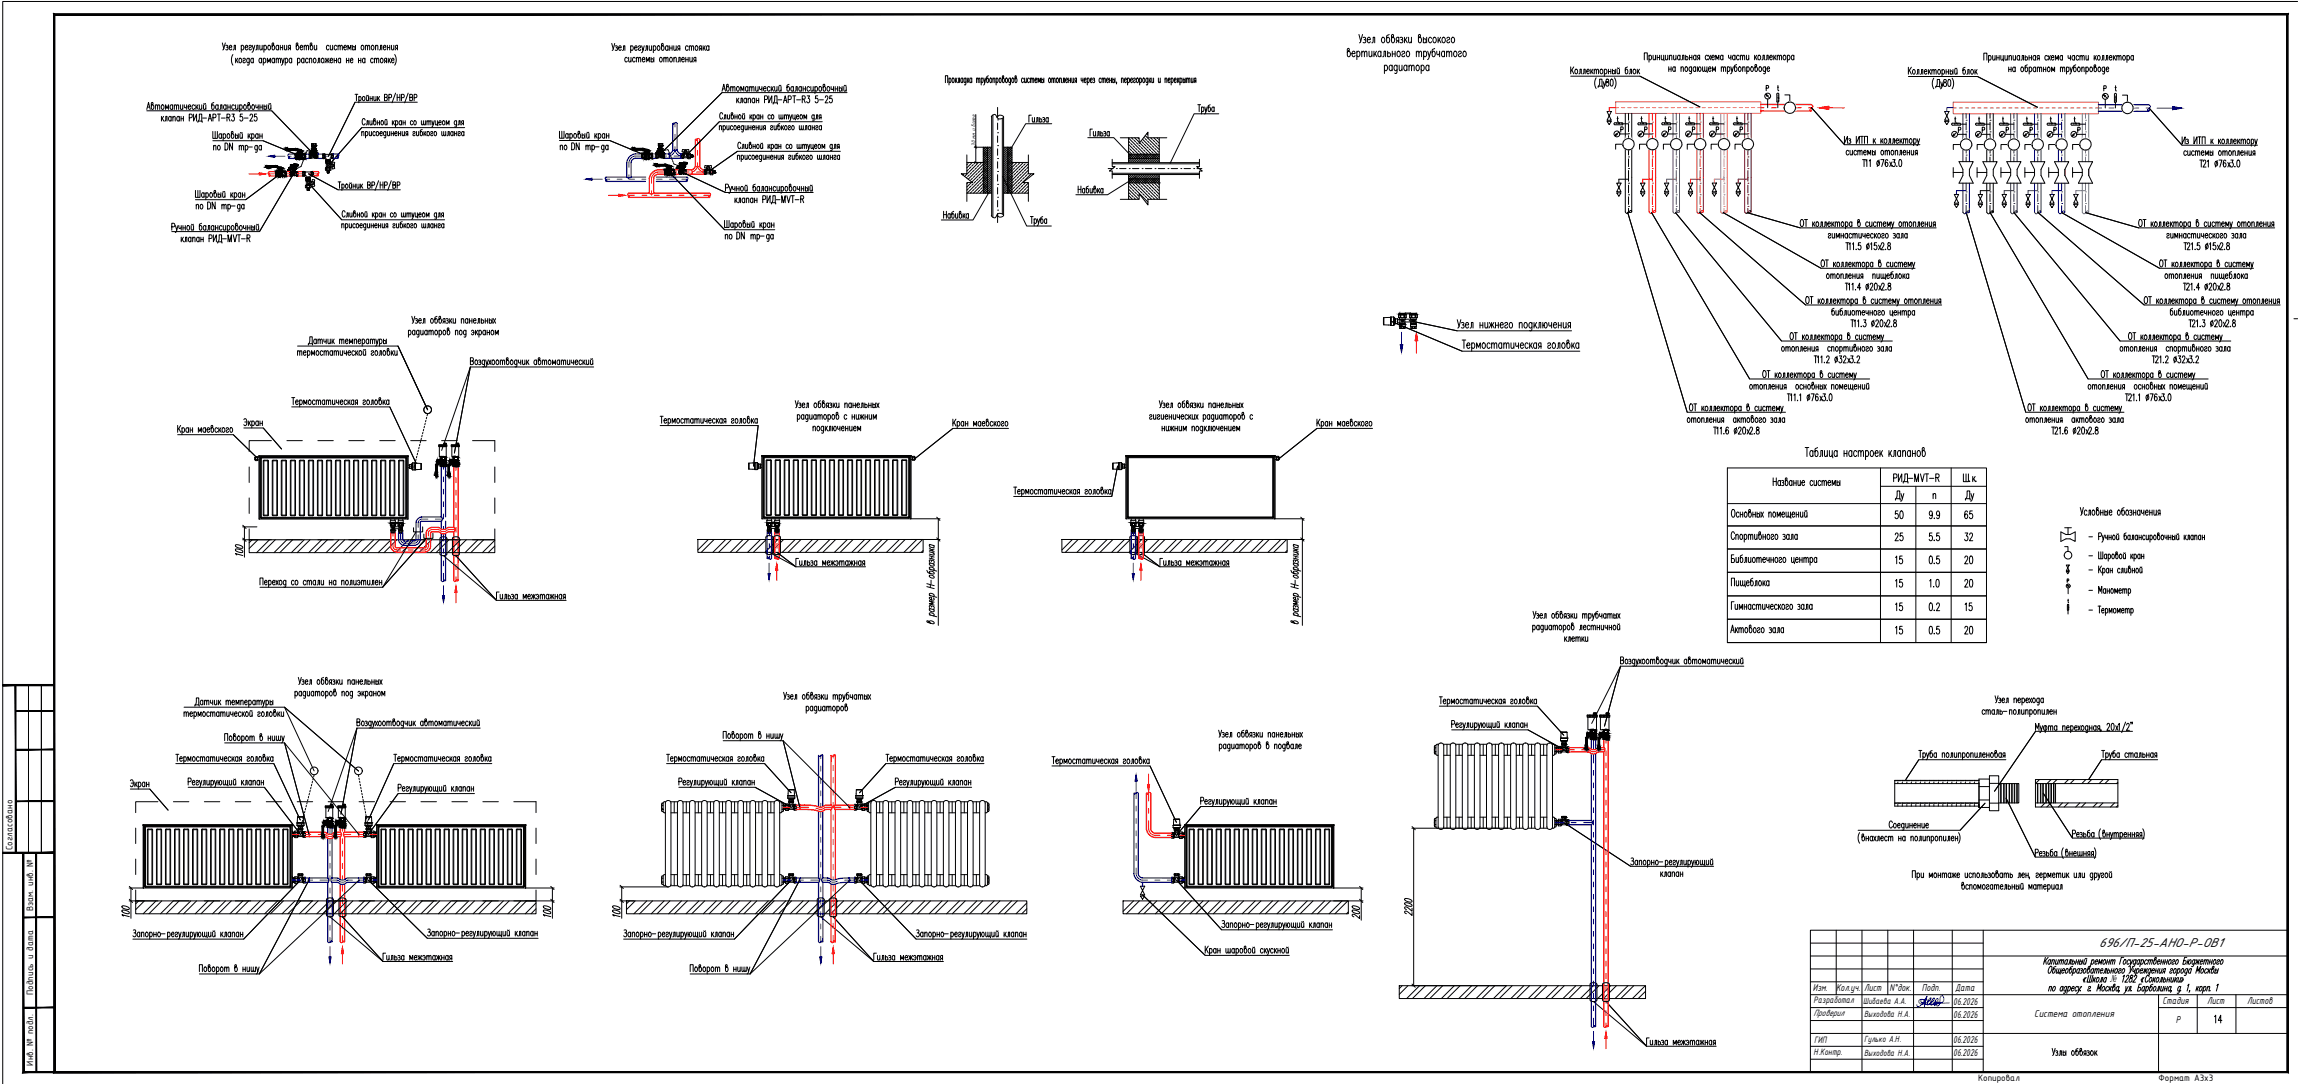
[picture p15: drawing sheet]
<svg xmlns="http://www.w3.org/2000/svg" width="891mm" height="420mm" viewBox="0 0 891 420" stroke-linecap="round" stroke-linejoin="round" font-family="sans-serif">
<defs><g id="words">
<g font-size="6.6">
<text x="739.1" y="195.4" transform="rotate(-90 739.1 195.4)">Ду</text>
<text x="766.2" y="195.4" transform="rotate(-90 766.2 195.4)">Ду</text>
<text x="739.1" y="211" transform="rotate(-90 739.1 211)">25</text>
<text x="765.9" y="211" transform="rotate(-90 765.9 211)">32</text>
<text x="765.9" y="219.8" transform="rotate(-90 765.9 219.8)">20</text>
<text x="765.9" y="229" transform="rotate(-90 765.9 229)">20</text>
</g>
<g font-size="6.2">
<text x="733.8" y="202.1">50</text>
<text x="760.6" y="202.1">65</text>
<text x="738.7" y="219.8" transform="rotate(-90 738.7 219.8)">15</text>
<text x="738.7" y="229" transform="rotate(-90 738.7 229)">15</text>
<text x="738.7" y="237.8" transform="rotate(-90 738.7 237.8)">15</text>
<text x="738.7" y="246.9" transform="rotate(-90 738.7 246.9)">15</text>
<text x="760.6" y="246.9">20</text>
<text x="857.6" y="397.6">14</text>
</g>
<text font-size="5.7" x="765.5" y="237.8" transform="rotate(-90 765.5 237.8)">15</text>
<text font-size="5.4" x="813.9" y="367.2">696/П-25-АНО-Р-ОВ1</text>
<g font-size="4.2">
<text x="703" y="384.1">Изм.</text>
<text x="712" y="384.1">Кол.уч.</text>
<text x="722.9" y="384.1">Лист</text>
<text x="732.7" y="384.1">N°док.</text>
<text x="745.3" y="384.1">Подп.</text>
<text x="757.4" y="389.4">06.2026</text>
<text x="758.1" y="384.1">Дата</text>
<text x="838.6" y="389.1">Cтадия</text>
<text x="855.9" y="389.1">Лист</text>
<text x="871.4" y="389.2">Листов</text>
<text x="757.4" y="394.4">06.2026</text>
<text x="788.8" y="394.1">Система отопления</text>
<text x="843.7" y="396.6">Р</text>
<text x="757.4" y="404.4">06.2026</text>
<text x="757.4" y="409.4">06.2026</text>
</g>
<text font-size="4.1" x="818.2" y="380.7">№</text>
<g font-size="3.9">
<text x="4.8" y="329.5" transform="rotate(-90 4.8 329.5)">Согласовано</text>
<text x="12.8" y="353.3" transform="rotate(-90 12.8 353.3)">Взам. инв. №</text>
<text x="12.8" y="385.6" transform="rotate(-90 12.8 385.6)">Подпись и дата</text>
<text x="703.3" y="388.9">Разработал</text>
<text x="703.3" y="393.9">Проверил</text>
<text x="703.4" y="404.3">ГИП</text>
<text x="12.8" y="413" transform="rotate(-90 12.8 413)">Инв. № подл.</text>
<text x="703.3" y="408.9">Н.Контр.</text>
<text x="767" y="419.1">Копировал</text>
<text x="837" y="419.1">Формат А3х3</text>
</g>
<g font-size="3.7">
<text x="722.5" y="389.2">Шибаева А.А.</text>
<text x="722.9" y="394.3">Выходова Н.А.</text>
<text x="722.9" y="403.9">Гулько А.Н.</text>
<text x="722.9" y="409.3">Выходова Н.А.</text>
</g>
<text font-size="2.3" x="378.3" y="56.4" transform="rotate(-90 378.3 56.4)">30 мм и более</text>
</g></defs>
<g fill="none" stroke="#000" stroke-width=".39">
<path d="M237.2 16.8l.6 2.2M238.4 16.8l-.7 2.5-.3 .2M238.5 17.9h.8v.5l-.4 .1M239.1 18.5l.3 .8-.3 .2-.6-.1M239.9 18.5h1l-.2-.6a.87 .87 0 0 0-.9 .6 .87 .87 0 0 0 .5 1l.6-.4M241.4 19.5l.3-.1 .1-1.7h.5v1.8M244.6 18.1l.1-.2a.87 .87 0 0 1 1 .6 .87 .87 0 0 1-.5 1l-.6-.4M244.6 17.7v2.7M246.1 18.5h1l-.2-.6a.87 .87 0 0 0-1 .6 .87 .87 0 0 0 .6 1l.6-.4M247.6 18.1l.3-.4 .6 .4-.8 .7v.6l.5 .1 .3-.4M248.8 17.7l.5 1.8 .5-1.8M249.3 19.5l-.5 .9"/>
<path d="M250.2 19.5l.3-.1 .1-1.7h.5v1.8M251.8 17.7v1.7l.5 .1 .4-.5M252.7 17.7v1.8M253.3 18.1l.2-.2a.87 .87 0 0 1 1 .6 .87 .87 0 0 1-.6 1l-.6-.4M253.3 17.7v2.7M255.1 17.9a.87 .87 0 0 1 1 .6 .87 .87 0 0 1-.6 1l-.6-.4zM256.9 17.7a.94 .94 0 0 1 .6 .9 .94 .94 0 0 1-.6 .9l-.4-.5v-1.9l.5-.3 .1 .7-.6 .6M259 18.1l-.1-.2a.84 .84 0 0 0-1 .5 .84 .84 0 0 0 .4 1l.4 .1 .3-.4M259 17.7v1.8M259.7 18.6h.9M259.7 17.7v1.8M260.6 17.7v1.8"/>
<path d="M261.3 17.7l.1 1.7 .4 .1 .4-.5M262.2 17.7v1.8M263.1 18.9l-.3 .6M263.6 18.9l-.7-.3 .2-.9h.5v1.8M266.8 18.1l-.2-.2a.87 .87 0 0 0-.9 .6 .87 .87 0 0 0 .5 1l.6-.4M267.3 18.2l.4-.5 .4 .2v1.6M267.3 17.7v1.8M268.1 18.2l.5-.5 .3 .2 .1 1.6M269.8 17.9a.87 .87 0 0 1 1 .6 .87 .87 0 0 1-.6 1l-.6-.4zM271.5 18.9l-.4 .6M272 18.9l-.8-.3 .3-.9h.5v1.8M272.6 17.7v1.8"/>
<path d="M273 18.5l.6 1M273.5 17.7l-.9 1.3M274.9 18.1l-.2-.2a.84 .84 0 0 0-.9 .5 .84 .84 0 0 0 .4 1l.4 .1 .3-.4M274.9 17.7v1.8M243.3 22.6l-.2-.2a.86 .86 0 0 0-1 .6 .86 .86 0 0 0 .6 1l.6-.4M243.8 22.2l.1 1.7 .4 .1 .4-.5M244.7 22.2v1.8M246.3 22.6l-.2-.2a.87 .87 0 0 0-1 .6 .87 .87 0 0 0 .6 1l.6-.4M246.8 22.8l.4-.6 .3 .2 .1 1.6M246.8 22.2v1.8M247.6 22.8l.4-.6 .4 .2 .1 1.6M249 23h1l-.1-.6a.87 .87 0 0 0-1 .6 .87 .87 0 0 0 .5 1l.6-.4"/>
<path d="M250.6 24v-1.8l.6 1.4 .6-1.4v1.8M252.5 23l.1-.1a.55 .55 0 0 1 .7 .1 .55 .55 0 0 1-.1 .8 .55 .55 0 0 1-.7 0M252.5 22.2v1.8M253.6 22.2v1.8M256 22.4a.87 .87 0 0 1 .9 .6 .87 .87 0 0 1-.5 1l-.6-.4zM257.4 22.8l.4-.6 .3 .2 .1 1.6M257.4 22.2v1.8M258.2 22.8l.5-.6 .3 .2 .1 1.6M259.9 22.4a.87 .87 0 0 1 1 .6 .87 .87 0 0 1-.6 1l-.6-.4zM261.3 22.8l.4-.6 .5 .2 .1 1.6M261.3 22.2v1.8M262.8 24l.4-.1v-1.7h.6v1.8"/>
<path d="M264.3 23h1l-.1-.6a.87 .87 0 0 0-1 .6 .87 .87 0 0 0 .6 1l.5-.4M265.9 23.1h.9M265.9 22.2v1.8M266.8 22.2v1.8M267.5 22.2l.1 1.7 .4 .1 .4-.5M268.4 22.2v1.8M269.3 23.4l-.3 .6M269.9 23.4l-.8-.3 .2-.9h.6v1.8"/>
</g>
<g fill="none" stroke="#00f" stroke-width=".39">
<path d="M261.7 47.7l-.8 .1 .4 .4a.77 .77 0 0 1 1.1-.6l.2 .2M261.7 48v1.2M261.7 52.1v1.9M261.7 56.9v1.2M235 68.6l-.3 .3a.75 .75 0 0 0 .6 1l-.3 .4-.1-.8h1.5M239.3 69.5h1.9M243.9 67.8v1.7M244.1 69.5h1.9M248.9 60.5h-2.6a2.74 2.74 0 0 0-2.4 2.6v1.8M248.9 69.5h1.5M251.8 60.5h1.9M254.6 69.5h2.2"/>
<path d="M256.5 60.5h2M259.2 60.5l1.7-.8 .8-1.7 .9 1.7 1.7 .8M259.6 69.5h1.9M261.3 60.5h2M264.4 69.5h2.2M266.1 60.5h2.6M266.4 68.6l.3 .3a.75 .75 0 0 1-.6 1l.3 .4 .1-.8"/>
</g>
<path d="M249 59.7l-2.6-.1a3.8 3.8 0 0 0-3.3 3.5v5.4a1.04 1.04 0 0 0 1.6 0v-5.5a1.87 1.87 0 0 1 1.7-1.7h2.7M252.8 59.6h1.5M260.9 47.9v10.1a1.83 1.83 0 0 1-1.7 1.6h-1.6M262.6 47.8v10.2a1.87 1.87 0 0 0 1.7 1.6M235 68.6h8.1M235 70.3h15.3M244.7 68.6h5.7M252.8 61.3h1.5M254.5 70.3h11.9M254.6 68.6h11.8M257.7 61.3h6.6" fill="none" stroke="#00f" stroke-width=".51"/>
<!-- layer: 0 -->
<path d="M227.2 69.5l2.4-.4v.8z" fill="#00f" stroke="#00f" stroke-width=".39"/>
<path d="M227.2 69.5l2.4-.4v.8zM229.6 69.5h4" fill="none" stroke="#00f" stroke-width=".39"/>
<path d="M239.9 75.3l2.4 .4-2.4 .4z" fill="#f00" stroke="#f00" stroke-width=".39"/>
<path d="M235.9 75.7h4M239.9 75.3l2.4 .4-2.4 .4z" fill="none" stroke="#f00" stroke-width=".39"/>
<g fill="none" stroke="#000" stroke-width=".39">
<path d="M254.3 59.1h3.4M254.3 59.4l3.3 .1M254.3 59.1v.3M254.3 59.4h3.4M254.4 59.7h.1M254.4 59.7v.4M254.4 59.7v1.6M254.4 59.7l.3 .1M254.5 59.5h.1M254.6 59.6h.1M254.6 59.5l.2 .2M254.6 59.6l.2 .1"/>
<path d="M254.6 58.5v.5M254.7 58.5h-.1M254.7 58.5l.4 .1M254.7 59.6h-.1M254.7 59h2.6M254.7 59.8v.3M254.7 59.8h.1M254.8 59.7l.1 .1M254.8 59.8h.1M254.8 59.7h.1M254.9 59.7l-.1 1.5M255 59.8h.1"/>
<path d="M255 59.7l.1 .1M255 59.7v.1M255.1 59.9h.1M255.1 59.8h.1M255.1 58.7h.1M255.1 58.7h1.8M255.1 58.7v.2M255.1 58.9h.1M255.2 57.6h.1M255.2 58.3h.1M255.2 58.6h.1M255.2 59.9h.1"/>
<path d="M255.2 57.6v.9l1.7-.1M255.2 57.6v.2M255.2 59.9h.2M255.2 57.6h1.6v.9M255.2 57.7h.1M255.2 57.8h1.9v.5M255.2 57.7v.1M255.2 57.6l.1 .1M255.3 55.7h.5v.8M255.3 55.7h1.7M255.3 58.5h.1M255.3 57.7h.1"/>
<path d="M255.3 55.7v.8h1.5M255.3 58.5l-.1 .1M255.3 58.6h.1M255.3 59.9v1.3M255.3 57.6h.1M255.3 57.6v.1M255.3 59.9h.1M255.3 59.9l.8 .3M255.4 58.4h.1M255.4 59.9h.1M255.4 59.9h-.1M255.4 56.4v.1"/>
<path d="M255.4 56.4l.4 .1M255.4 55.7h.1M255.4 58.4v.1M255.4 57.7h.1M255.4 59.9l.2 .1M255.4 55.7v.7M255.4 59.9v1.2M255.4 57.8v.6M255.4 58.6h.1M255.4 56.6h.1M255.4 56.7h.1M255.4 56.5h.1"/>
<path d="M255.4 56.7h1.2M255.4 57.8h.1M255.4 58.4l.3 .1M255.4 58.4h.3M255.4 58.5h.1M255.4 56.5h1.2M255.4 56.6h1.2M255.4 56.6l1.2 .1M255.4 56.5h.9M255.4 56.5v1.1M255.4 56.5v.1M255.4 56.6v.1"/>
<path d="M255.5 56.9h.1M255.5 57.3h.1M255.5 56.5h.3M255.5 58.5l-.1 .1M255.5 57.1h.4M255.5 57.5l.4 .1M255.5 58.4v.1M255.5 58.4h.1M255.6 58.6h.1M255.6 60h.1M255.6 60l.5 .2M255.7 57.7l.1 .1"/>
<path d="M255.8 58.5h.1M255.8 57.8v.6h-.4M255.8 55.7h.2M255.8 60h.1M255.8 56.5h.1M255.9 56.9h-.4h.4M255.9 57.3h-.4h.4M255.9 57.3h.1M255.9 56.9h.1M255.9 57.1h.1M255.9 57.8l-.1 .6M255.9 57.7v.1"/>
<path d="M255.9 57.2h.2M255.9 57.2h.1M255.9 57.4h.1M255.9 56.8l.1 .1M255.9 56.8h.1M255.9 56.7v.1M255.9 57.4l.1 .1M256 57h.1M255.9 59.9h.1M255.9 59.9l-.1 .1M256 57.3h-.1M256 57.2l-.1 .1"/>
<path d="M256 57.2v.1M256 57.3h.1M256 59.9v.1M256 60h.2M256 56.9h.1M256 58.5h.1M256 56.7l-.1 .1M256 56.8h.1M256 58.6h.1M256 57.1h.6M256 57.1v.2M256.1 57h.1"/>
<path d="M256 56.8l.1 .1M256.1 56.8h.1M256 56.9h.6M256 57.4h.1M256 57.4v.2M256.1 57.4h.1M256.1 57.2h.1M256.1 57.1h.1M256.1 57.4l.5 .1M256.1 57v.1M256.2 56.9h.1M256.2 57.3h.1"/>
<path d="M256.2 57.3h.4M256.2 57.1h.1M256.2 57.5v.1M256.2 60h.1M256.3 58.1h.1M256.3 58.3h.1M256.3 58.3h.3M256.3 58h.1M256.3 58v.3M256.4 60h.1M256.4 58.6h.1M256.4 56.6h.2"/>
<path d="M256.5 58.3h.1M256.5 58v.3M256.5 58h.1M256.5 58.6h.1M256.6 57.3h.1M256.6 56.9h.1M256.6 58.6h.1M256.6 56.6h.1M256.6 56.7h.1M256.6 56.5v.1M256.6 56.7v.9M256.6 59.9l-.1 .1"/>
<path d="M256.6 59.9l-.2 .1M256.6 56.5h.1M256.6 55.7h-.6v.8M256.6 56.6v.1M256.6 59.9h.1M256.7 59.9h-.1M256.7 57.6h.1M256.7 59.9l.1 .1M256.7 57.7h.1M256.7 59.9h.1M256.7 57.6v.1M256.7 58.6h.1"/>
<path d="M256.7 58.5h.1M256.8 56.5h.1M256.8 58.5l.1 .1M256.8 57.7v.1M256.8 58.5l-1.6 .1M256.8 60h.1M256.8 55.7h.1M256.8 55.7v.8l.2-.1M256.8 55.7l-.1 .8M256.8 55.7h.2M256.8 58.5h.1M256.8 59.9h.1"/>
<path d="M256.8 59.8l-.1 .1M256.9 58.6h.1M256.9 58.4h.1M256.9 58.6l.1 .3M256.9 57.7h.1M256.9 57.7v.1M256.9 60h.1M256.9 58.4l-.1 .1M256.9 58.2v.1M256.9 57.8v.4M256.9 59.9h.1M256.9 59.8h-2.1"/>
<path d="M256.9 58.7h.1M256.9 58.3v.1M256.9 59.8h-.1M256.9 59.8h.1M257 56.4h.1M257 56.4l-.2 .1M257 59.7l-.1 .1M257 59.7h.1M257 58.4h-.1M257 57.7h.1M257 58.4h.1M257 59.8l-.3 .1"/>
<path d="M257 59.8h.1M257 55.7v.7M257.1 58.4h-.2M257.1 58.3l-.1 .1M257.1 59.7l-2.2 .1M257.2 59.8v.5M257.2 59.8h-.2M257.3 59.8h-.1M257.3 59.8v.3M257.4 59.7h.1M257.5 59.5h.1M257.4 59.6h.1"/>
<path d="M257.4 59.6v.1M257.5 59.5l-.4 .2M257.6 59.7h.1M257.6 59.7l.1 1.5-.4 .1M257.6 59.7v.4M257.6 59.7l-.3 .1M257.7 59.4l-.1 .1M257.7 59.1v.3M264.3 60h.4M264.3 59.6v.4M264.7 59.6h-.4v1.7h.8M264.7 59.6l.2 1.7"/>
<path d="M264.7 60v.1M264.7 59.6v.4M265.1 59.7h.1M265.1 59.7v1.6M265.1 59.7l.1 .1M265.2 59.5h1.2M265.2 59.7l.3 .4M265.3 59l-.1 .8M266.4 59v.8M266.4 59.8l-.2 .3M266.4 59.8h.1M266.5 59.8v1.4h-1.3v-1.4"/>
<path d="M266.6 59.7l.1 1.6zM266.6 59.7h-.1M266.8 59.4v.4h.8M267.6 59.8l-.8 .2v.5v.4l.8 .2M267.6 59.4v.4M254.4 61.3h.1M254.4 60.1v.8M254.4 60.9v.4M254.4 60.1h.3M254.4 60.9h.3M254.4 61.3h.3M254.7 61.3h.1"/>
<path d="M254.7 60.1v.8M254.7 60.9v.4M254.7 60.1h.1M254.7 60.9h.1M254.8 61.2l-.1 .1M255.4 61.1h.1M255.8 60h.2M256 60h.1M256 60.5l-.2 .2 .3 .1M256 60.3v.5M256 60.8h.1M256 60.5v.1"/>
<path d="M256 60.6h.1M256 60.5h.1M256 60.4h.1M256.1 60.8h.1M256.1 60.3l-.1 .1M256.1 60.3h.1M256.1 60.2h.1M256.1 60.9h.1M256.1 60.9l.1 .1M256.2 60.1l-.1 .1M256.2 61h.1M256.2 60.1h.1"/>
<path d="M256.3 61.1h.1M256.3 60h.1M256.4 61.1l-1.6 .1M256.5 61.2h.1M256.8 61.2h.1M256.8 61.2h.4M256.9 61.1h.1M257 61.1h-.1M257 61.1h.1M257 60h.1M257.1 60.1v.1M257.1 60.1h.1"/>
<path d="M257.1 61h.1M257.1 60.9h.1M257.1 60.2h.1M257.1 60.9v.1M257.2 60.8v.4M257.2 61.2l.1 .1M257.2 60.3h.1M257.2 60.8h.1M257.2 60.3v.1M257.2 60.7v.1M257.2 60.7h.1M257.2 60.4h.1"/>
<path d="M257.2 60.5v.1M257.2 60.5h.1M257.2 60.6h.1M257.2 60.6l.1 .3M257.3 61.3h.1M257.3 60.9v.4M257.3 60.1l-.1 .3M257.3 60.1h.1M257.3 60.9h.1M257.3 60.1h.3M257.3 60.9h.3M257.3 61.3h.3"/>
<path d="M257.6 61.3h.1M257.6 60.9v.4M257.6 60.1v.8M257.6 60.1h.1M257.6 60.9h.1M262.3 65.5v.1M262.3 65.1v.1M262.3 65.6h.1M262.3 65.1v.5M262.3 65.1h.1M262.3 65.5l.1 .1M262.3 65.6l1.2 .1"/>
<path d="M262.3 65.2h.1M262.4 65.2l-.1 .3M262.4 65.4l-.1 .2h.2M262.4 65.1h.1M262.4 65.1v.5M262.4 65.1h.7M262.5 65.6h.5M262.6 65.6h.1M262.6 65l-.1 .6M262.6 65l-.1 .1M262.6 64.5l.2 .2zM262.6 64.5h.1"/>
<path d="M262.7 64.5l.2 .3M262.7 64.5l.1 .1M262.7 64.5h-.1M262.7 64.5h.1M262.7 64.5h.2M262.7 64.4h.1M262.7 64.4l.2 .1M262.8 64.4h.1M262.8 64.4l-.1 .1M262.8 64.4l.2 .1M262.8 64.7h.1M262.8 64.6h.1"/>
<path d="M262.8 64.3h.1M262.8 64.3l.2 .1M262.8 64.3v.1M262.9 65.6h.1M262.9 65.3v.3zM262.9 64.7h.1M262.9 65v.1M262.9 64.6h-.1M262.9 65.1v.2M262.9 65.1h.1M262.9 64.3l.1 .1M262.9 65v.3"/>
<path d="M262.9 64.3h.1M262.9 64.2h.1M262.9 64.5l-.1 .1M262.9 64.2l.3 .3M262.9 64.2l-.3 .3M263 64.5h-.1M263 64.2l.1 .1zM263 64.2h-.1M263 64.2l.1 .1M263 64.7l-.1 .1M263 64.4h.1M263 64.7h.1"/>
<path d="M263 64.4l-.1 .1M263 64.7l.1 .2M263 65.6h.1M263 65.3h.1M263 65h.1M263 65.6v.1M263 64.3l.1 .1M263.1 65h.1M263 65.3h.2M263.1 64.3v.1M263.1 65l-.2-.1 .2 .1M263.1 65v.2"/>
<path d="M263.1 64.3l-.1 .2M263.1 65l-.1 .7M263.1 65.2l.6 .6M263.1 65.2h-.1M263.1 64.3h.1M263.1 65h-.1M263.1 64.3l-.3 .3M263.1 64.2l.1 .1M263.1 67.4l.1 .2M263.1 67.4h.1M263.2 64.4h.1M263.1 66h.1"/>
<path d="M263.1 64.9v.1M263.1 66.1l.1 .2M263.2 64.4l-.3 .4M263.2 64.4l.1 .1M263.2 67.1l.4 .1v.3M263.2 64.6l-.2 .1M263.2 64.6h.1M263.2 67.1h.4M263.2 67.2l-.1 .1M263.2 66.3v.9M263.2 64.3v.1M263.2 65.3l.3 .3"/>
<path d="M263.2 65.8l-.1 .2M263.2 64.1l-.1 .2M263.2 65.8v1.8M263.2 67.6h.4M263.2 65.8h.4M263.2 66.3h.4M263.2 64.1l.2 .1M263.2 66.2h.4M263.2 64.5v.1M263.2 64.1l.1 .1M263.3 64.2l.1 .1M263.3 64.2l-.5 .5"/>
<path d="M263.3 64.2h.1M263.3 64.5l.2 .1zM263.3 64.5h-.1M263.3 64.7l-.2 .2M263.3 64.2l-.2 .1M263.3 64.7l-.1-.1 .1 .1M263.4 64.2h.1M263.4 64.3h.1M263.4 64.3l-.5 .4M263.4 64.2h-.1M263.4 64.2v.1M263.4 64.7h-.1"/>
<path d="M263.4 64.3l-.5 .5M263.4 64.7h.1M263.4 64.6h.1M263.4 64.3l-.1 .2M263.5 63.6h.1M263.5 64.6h.1M263.5 63.6l.1 .2M263.5 64.6l-.4 .4M263.5 65.6l.7 .2M263.5 65.6l.6 .2M263.5 65.6l2.1 .2M263.5 65.7h.1"/>
<path d="M263.6 66.3v.8M263.6 66.2v.1M263.6 65.8l.1 .1M263.6 65.8h.1M263.6 65.8v.4M263.6 67.5v.1M263.6 63.2h.3M263.6 63.9l.4 .1M263.6 63.9h.1M263.6 65.9h.1M263.6 63.6h.1M263.6 63.2v1.4"/>
<path d="M263.6 64.1v.4M263.6 64.6l-.5 .6M263.6 63.9l.1 .1M263.6 64.1h.1M263.6 64.5v.1M263.6 64h.1M263.6 64v.1M263.6 64.6l.1 .1M263.6 64.1v.2M263.6 64.6h.1M263.6 64.5h.1M263.6 66.3l.1 .2"/>
<path d="M263.6 65.9l.1 .1M263.7 65.9v.1M263.7 67.4l-.1 .1M263.7 64.7h.1M263.7 66h.1M263.7 64.5h.1M263.7 64h.1M263.7 63.9l-.1 .1M263.7 63.1h.1M263.7 64v.6M263.7 67.4h.1M263.7 66.5l-.1 .6"/>
<path d="M263.7 66.2l-.1 .1M263.7 66v.2M263.7 66.2h.1M263.7 66.5h.1M263.7 67.4v.1M263.7 66.2v.3M263.7 64h-.1M263.7 64.6h.1M263.7 64.8l.4 .4M263.7 64.6h1.8M263.7 64l.1 .1M263.7 64.8h.1"/>
<path d="M263.7 63.1l-.1 .1M263.7 64.5h1.2M263.7 63.1h2.3M263.8 67.2l-.1 .2M263.8 67.4h.1M263.8 67.2v.2M263.8 67.4h-.1M263.8 66.9l-.2 .2M263.8 64.5h.1M263.8 66h.1M263.8 64.6h.1M263.8 66.5v.7"/>
<path d="M263.8 66l.1 .1M263.8 64.7l-.1 .1M263.8 66v.5M263.8 67.4h1.3M263.8 64.2h1.8M263.8 64.2v.3M263.8 64.5h-.1M263.8 63.1h.1M263.8 63.9v.3M263.8 64.5v.1M263.8 64.7v.2M263.8 64.1h.1"/>
<path d="M263.8 64.9h.1M263.8 65.9l.1 .2M263.8 65.9l-.1 .1M263.8 64.9l.1 .1M263.9 65h.1M263.9 63.9v.2M263.9 63.1h.1M263.9 64.1h.1M263.9 64.9v.1M263.9 66.1l.3 .2M263.9 63.2h.1M263.9 65.8l-.1 .1"/>
<path d="M263.9 66.1l.3 .1M263.9 66.1h1.6M263.9 66.1h.1M263.9 63.1h1h-.9M264 64.6h.1M264 63.1h.1M264 64.7v.1M264 64.8h.1M264 64h.1M264 63.1h.4M264.1 64v.1M264.1 64l.1 .1"/>
<path d="M264.1 64h.1M264.1 64.9h.1M264.1 65.2h.1M264.1 63.1h.1M264.1 65.2h1.2M264.1 63.1v.9M264.1 64.8v.4M264.1 67.4h.1M264.1 65.2l.1 .1M264.1 64.8h.1M264.1 64.9h1.2M264.1 65.1h1.2"/>
<path d="M264.1 64.8v.1M264.1 65v.1M264.1 66.3l.1 1.1M264.2 67.4h-.1M264.2 67.4h.1M264.2 66.2h.1M264.2 66.2l-.1 .1M264.2 64.9h.1M264.2 64.1h.1M264.2 63.1h.1M264.2 67.3h.1M264.2 65.3l.1 .1"/>
<path d="M264.2 65.2h-.1M264.2 65.3h.1M264.2 66.2v.1M264.2 64v.1M264.2 66.2h1M264.2 64h.8M264.2 65.2h.1M264.2 66.3l.1 1M264.2 63.6h.1M264.3 66.3h.1M264.2 63.9h.6h-.4M264.2 63.6v.3"/>
<path d="M264.2 64.8v.1M264.2 63.9h.6M264.2 63.6h.6M264.3 67.3l-.1 .1M264.3 67.3h.1M264.3 63.6l.5 .1M264.3 65.4l.2 .3M264.3 63.9h.1M264.3 66.2h.1M264.3 66.2l-.1 .1M264.3 65.3l.2 .3M264.3 65.3l.3 .1"/>
<path d="M264.3 65.2l-.1 .1M264.3 64.9h.1M264.3 67.3h.6M264.3 65.3h.3M264.3 65.3h-.1M264.3 65.3h.1M264.3 66.3l.1 .1M264.3 67.3h.7M264.3 65.2v.1M264.3 60.1h.4M264.3 60.9h.4M264.3 61h.4"/>
<path d="M264.3 61v.4M264.3 60.1v.8M264.3 66.2l.1 .1M264.3 64.8v.1M264.4 63.9h.1M264.4 63.9l-.2 .1M264.4 63.2h-.5M264.4 63.2h.4M264.4 63.1v.8M264.4 63.1h.1M264.4 66.4h.5M264.4 64.8h.1"/>
<path d="M264.4 63.1v.1M264.5 63.9h.1M264.4 63.8h.1M264.4 63.1h.3M264.4 66.7h.1M264.4 63.6h.1M264.4 66.3v.1M264.4 65.8h.1M264.4 64.9h.1M264.4 63.7h.1M264.4 66.7h.3M264.4 66.3h.5"/>
<path d="M264.4 66.3l.5 .1M264.5 63.7h.1M264.5 65.8h-.1M264.5 63.6h.1M264.5 63.8h.1M264.5 65.8h1M264.5 65.7l-.1 .1M264.5 63.7v.1M264.5 65.7h.1M264.5 64.8h.1M264.5 64.9h.1M264.5 65.7v.1"/>
<path d="M264.5 65.6v.1M264.6 65.7h-.1M264.6 65.6v.1M264.6 64.9h.1M264.6 65.3l-.1 .4M264.6 65.4h.1M264.6 65.4v.2zM264.6 65.6h-.1M264.6 65.4h-.3M264.6 65.6h.8M264.6 64.8v.1M264.7 63.1h.1"/>
<path d="M264.7 64.9h.1M264.7 66.7v.1M264.7 66.6v.1M264.7 66.6h.1M264.7 66.8h.1M264.7 64.8h.1M264.7 63.1h.3M264.7 60.9v.1M264.7 66.6l.2 .1M264.7 61v.4M264.8 63.7v.1M264.8 60.1v.8"/>
<path d="M264.8 63.8l.2 .2M264.8 64.9h.1M264.8 63.8l-.5 .1M264.8 63.1v.1M264.8 63.1h.3M264.8 63.9h.1M264.8 63.2v.7M264.8 63.6h.1M264.8 63.6v.1M264.8 63.2h.2M264.8 63.6v.3M264.9 64.5h.1"/>
<path d="M264.9 64.3v.2M264.9 64.8h.1M264.9 64.3h.1M264.9 66.4h.1M264.9 63.1h.1M264.9 64.9h.1M264.9 67.3h.1M264.9 64.4h.1M264.9 66.3l.1 .1M264.9 66.3v.1M264.9 66.7h.1M264.9 66.7l-.2 .1"/>
<path d="M264.9 66.3v1M264.9 67.3l.1 .1M265 63.1h.1M265 64.5h.1M265 66.2l-.1 .1M265 64.1h.1M265 64.9h.1M265 64.4h-.1M265 64.8v.1M265 64v.1M265 66.4h-.1M265 64.6h.1"/>
<path d="M265 64.5v.1M265 66.2v.1M265 67.3h-.1M265 66.4h.1M265 67.3v.1M265 63.1v1M265 66.3v.1M265.1 64.9h.1M265 63.2h.3M265 67.4h.1M265.1 66.3h.1M265.1 67.4h.1"/>
<path d="M265.1 66.2v.1M265.1 63.1l-.1 .1M265.1 64.1l.2-.2zM265.1 63.1h.1M265.1 64.8v.1M265.1 63.1h.2M265.1 66.3l-.1 1.1M265.1 67.4h.5M265.1 67.4h-.1M265.1 60.2h.4v-.5h.7v.5h.3M265.2 61.2l-.1 .1M265.2 63.1h.1"/>
<path d="M265.2 64.8h.1M265.2 64.9h.1M265.2 60.7h1.3M265.2 66.3h-.1M265.2 66.2h-.2M265.2 66.2v.1M265.2 63.1h.2M265.3 64.9h.1M265.3 63.1h.1M265.3 64.8l-.1 .3M265.3 64.8h.1M265.3 64.8v.1"/>
<path d="M265.3 65.1l.1 .5M265.3 63.9l.8-.2zM265.3 63.2v.7M265.3 63.9l-.3 .2M265.3 63.2h.7M265.3 63.1v.1M265.3 65.2h-1M265.4 63.1h.1M265.4 65.6l.1 .2M265.4 64.8h.1M265.4 64.7v.1M265.4 64.8h-1.4"/>
<path d="M265.4 64.1h.1M265.4 64.7h.1M265.4 64l.1 .1M265.4 64v.1M265.5 66.1l-.3 .1M265.5 66.1h.1M265.5 64.1h.1M265.5 63.1h-.1M265.5 65.8l.1 .1M265.5 65.8h.1M265.5 64.6h.1M265.6 65.8h.1"/>
<path d="M265.6 65.9l-.1 .2M265.6 63.1h.4h-.4M265.6 63.1h.1M265.6 64.6h-.1M265.6 64.6h.1M265.6 64.6h-2M265.6 64.5h.1M265.6 64.5v.1M265.6 64.5h-1.9M265.6 67.4h.1M265.6 67.2v.2M265.6 67.2h.1"/>
<path d="M265.6 66.9l.1 .3M265.6 66l-.4 .3M265.6 66v.1M265.6 66h.1M265.6 63.2h.4M265.6 64.1v.1M265.6 66v1.2M265.6 64.2v.3M265.6 64.1h-1.8M265.7 63.1h.1M265.7 67.2v.3M265.7 66.7v.5"/>
<path d="M265.7 66.5v.2M265.7 66.5h-.1M265.7 66.2h-.1M265.7 66h-.1M265.7 66v.2M265.7 66.2v.1M265.7 67.4v.1M265.7 66h.1M265.7 66.2v.3M265.7 67.5l.1 .1M265.7 65.9v.1M265.7 66.3v.2"/>
<path d="M265.7 66.3h.1M265.7 63.9l-.2 .2M265.7 63.9l-.3 .1M265.7 63.9h.1M265.7 63.1h.2M265.7 65.9h-.1M265.8 66.7v.5M265.8 63.9l-.3 .2M265.8 63.1h.1M265.8 66.3v.4M265.8 67.5h.1M265.8 67.2v.3"/>
<path d="M265.8 65.8h.1M265.8 65.8l-.1 .1M265.8 66.2l-.1 .1M265.8 65.8v.4M265.8 67.6h.4M265.8 67.2h.4M265.8 66.2v.1M265.8 65.8h.4M265.8 66.3h.4M265.8 66.2h.4M265.9 63.1h.1M265.9 63.9l-.3 .2"/>
<path d="M266 63.2h.1M266 63.1h.1M266 63.1v.1M266 63.1v.4M266 63.1l.1 .1M266 63.4h.1M266 63.3h.1M266 63.5h.1M266 63.2v.2M266 63.2v.1M266.1 63.4v.1M266.1 63.7h.1"/>
<path d="M266.1 63.7l-.8 .2M266.1 63.7l-.1 .2M266.1 63.2h.1M266.1 63.5h.1M266.1 63.7l-.1 .1M266.1 63.2v.2M266.1 63.2v.5M266.1 63.7l-.2 .2M266.2 65.8v1.8M266.2 67.1l-.4 .1M266.2 66.3v.8M266.2 67.2v.1"/>
<path d="M266.2 65.8v.3M266.2 67.3h.1M266.2 66.1v.2M266.3 67.4l-.1 .1M266.3 66.1h-.1M266.5 61.2h.1M267.6 61.1h-.8v.4M267.6 61.1v.4M267.6 60l.1 .5M267.7 60.5l-.1 1h-.8M267.7 60.5l-.1-1.1h-.8v2.1M267.7 60.1h.3"/>
<path d="M267.7 60.8h.3M267.7 60.5l-.1 .4M268 60.1l.1 .1M268 60.1v.7M268.1 60.2v.6M268.1 60.1v.6M268.1 60.7l-.1 .1M268.1 60.2l.1 .6M268.1 60.7l.1 .1M268.2 60.8h.1M268.2 60.1h.1M268.2 60.1v.7"/>
<path d="M268.2 60.1l-.1 .1M268.2 60.1v.1M268.2 60.7h.1M268.2 60.2h.1M268.2 60.7v.1M268.3 60.1v.7M268.3 60.2l.1 .6M268.3 60.7v.1M268.3 60.1l.1 .7M268.3 60.1v.1M268.3 60.1l.1 .1M268.4 60.7l-.1 .1"/>
<path d="M268.4 60.7v.1M268.4 60.1v.1M268.4 60.1l.1 .6M268.4 60.1l.1 .1M268.5 60.2v.6M268.5 60.7l-.1 .1M268.6 60.1v.7M268.6 60.1l-.1 .1M268.6 60.1v.1M268.6 60.2l.1 .6M268.6 60.7l.1 .1M268.6 60.7v.1"/>
<path d="M268.6 60.1l.1 .6M268.7 60.1l-.1 .1M268.7 60.7h.1M268.7 60.7l-.1 .1"/>
<circle cx="256" cy="57" r=".05"/>
<circle cx="256.6" cy="60.6" r=".23"/>
<circle cx="256.6" cy="60.6" r=".61"/>
<circle cx="256.6" cy="60.6" r=".17"/>
</g>
<g fill="#000" stroke="#000" stroke-width=".39">
<path d="M245.8 58.1h.2zM254.5 64.3h.2zM259.8 65.8h.2z"/>
<path d="M246.3 57.6h3.2zM246.3 57.6h3.2z"/>
<path d="M246.3 57.6h3.2zM246.3 57.6h3.2z"/>
<path d="M246.3 57.6h3.2zM246.3 57.6h3.2z"/>
<path d="M246.3 58h3.1zM246.3 58h3.1z"/>
<path d="M246.3 58h3.1zM246.3 58h3.1z"/>
<path d="M249.2 59.6h.7zM249.2 59.6h.7z"/>
<path d="M249.2 59.6h.7zM249.2 59.6h.7z"/>
<path d="M249.2 59.6h.7zM249.2 59.6h.7z"/>
<path d="M249.2 59.6h.7zM249.2 59.6h.7z"/>
<path d="M249.2 59.6h.7zM249.2 59.6h.7z"/>
<path d="M249.2 59.6h.7zM249.2 59.6h.7z"/>
<path d="M249.2 59.6h.7zM249.2 59.6h.7z"/>
<path d="M249.2 59.6h.7zM249.2 59.6h.7z"/>
<path d="M249.2 59.6h.7zM249.2 59.6h.7z"/>
<path d="M249.2 59.6h.7zM249.2 59.6h.7z"/>
<path d="M249.2 59.6h.7zM249.2 59.6h.7z"/>
<path d="M249.2 59.6h.7zM249.2 59.6h.7z"/>
<path d="M249.2 59.6h.7zM249.2 59.6h.7z"/>
<path d="M249.2 59.6h.7zM249.2 59.6h.7z"/>
<path d="M249.2 59.6h.7zM249.2 59.6h.7z"/>
<path d="M249.2 59.8h.8zM249.2 59.8h.8z"/>
<path d="M249.2 59.8h.8zM249.2 59.8h.8z"/>
<path d="M249.2 59.8h.8zM249.2 59.8h.8z"/>
<path d="M249.2 59.8h.8zM249.2 59.8h.8z"/>
<path d="M249.2 59.8h.8zM249.2 59.8h.8z"/>
<path d="M249.2 59.8h.8zM249.2 59.8h.8z"/>
<path d="M249.2 59.8h.8zM249.2 59.8h.8z"/>
<path d="M249.2 59.8h.8zM249.2 59.8h.8z"/>
<path d="M246.3 58h3.1zM246.3 58h3.1z"/>
<path d="M246.3 58h3.1zM246.3 58h3.1z"/>
<path d="M246.3 57.6h3.2zM246.3 57.6h3.2z"/>
<path d="M246.3 57.6h3.2zM246.3 57.6h3.2z"/>
<path d="M246.3 57.6h3.2zM246.3 57.6h3.2z"/>
<path d="M249.5 58.1l.8 .7zM249.5 58.1l.8 .7z"/>
<path d="M249.7 57.6l.6 .7zM249.7 57.6l.6 .7z"/>
<path d="M249.2 59.6h.7zM249.2 59.6h.7z"/>
<path d="M249.2 59.8l.8 .1zM249.2 59.8l.8 .1z"/>
<path d="M250 59.5v.3zM250 59.5v.3z"/>
<path d="M250 59.9v.6zM250 59.9v.6z"/>
<path d="M250.1 59.4l.1 1.1zM250.1 59.4l.1 1.1z"/>
<path d="M250.4 58.9h.6zM250.4 58.9h.6z"/>
<path d="M250.4 58.9h.6zM250.4 58.9h.6z"/>
<path d="M250.4 59h.6zM250.4 59h.6z"/>
<path d="M250.4 59h.6zM250.4 59h.6z"/>
<path d="M250.7 58.3h.4zM250.7 58.3h.4z"/>
<path d="M250.8 58.1h.3zM250.8 58.1h.3z"/>
<path d="M250.8 58.1h.3zM250.8 58.1h.3z"/>
<path d="M250.8 58.1h.3zM250.8 58.1h.3zM250.8 58.1h.3zM250.8 58.1h.3z"/>
<path d="M250.8 58.1h.3zM250.8 58.1h.3z"/>
<path d="M250.8 59.5v1zM250.8 59.5v1z"/>
<path d="M250.4 58.9l.6 .1zM250.4 58.9l.6 .1z"/>
<path d="M251.1 59.1h.3zM251.1 59.1h.3z"/>
<path d="M251.1 59.1h.3zM251.1 59.1h.3z"/>
<path d="M250.8 58l.3 .1zM250.8 58l.3 .1z"/>
<path d="M250.9 58.1h.2zM250.9 58.1h.2z"/>
<path d="M250.7 58.3h.4zM250.7 58.3h.4z"/>
<path d="M251 59.6h.3zM251 59.6h.2z"/>
<path d="M251.4 59.1l.1 .4zM251.4 59.1l.1 .4z"/>
<path d="M251.5 59.6h1.2zM251.5 59.6h1.2z"/>
<path d="M251.5 59.6h1.2zM251.5 59.6h1.2z"/>
<path d="M251.5 59.6h1.2zM251.5 59.6h1.2z"/>
<path d="M251.5 59.6h1.2zM251.5 59.6h1.2z"/>
<path d="M251.5 59.6h1.2zM251.5 59.6h1.2z"/>
<path d="M251.5 59.6h1.2zM251.5 59.6h1.2z"/>
<path d="M251.5 59.6h1.2zM251.5 59.6h1.2z"/>
<path d="M251.5 59.6h1.2zM251.5 59.6h1.2z"/>
<path d="M251.5 59.6h1.2zM251.5 59.6h1.2z"/>
<path d="M251.5 59.6v.2zM251.5 59.6v.2z"/>
<path d="M251.5 59.8h1.2zM251.5 59.8h1.2z"/>
<path d="M251.5 59.8h1.2zM251.5 59.8h1.2z"/>
<path d="M251.5 59.8h1.2zM251.5 59.8h1.2z"/>
<path d="M251.5 59.8h1.2zM251.5 59.8h1.2z"/>
<path d="M251.5 59.8h1.2zM251.5 59.8h1.2z"/>
<path d="M251.5 59.9v.5zM251.5 59.9v.5z"/>
<path d="M251.1 59.1h.5zM251.1 59.1h.5z"/>
<path d="M251.6 58.4v.5zM251.6 58.4v.5z"/>
<path d="M251.5 59.6h1.2zM251.5 59.6h1.2z"/>
<path d="M251.5 59.6h1.2zM251.5 59.6h1.2z"/>
<path d="M251.5 59.6h1.2zM251.5 59.6h1.2z"/>
<path d="M251.5 59.8l1.2 .1zM251.5 59.8l1.2 .1z"/>
<path d="M249.2 61.1h.8zM249.2 61.1h.8z"/>
<path d="M249.2 61.1h.8zM249.2 61.1h.8z"/>
<path d="M249.2 61.1h.8zM249.2 61.1h.8z"/>
<path d="M249.2 61.1h.8zM249.2 61.1h.8z"/>
<path d="M249.2 61.1h.8zM249.2 61.1h.8zM249.2 61.1h.8zM249.2 61.1h.8z"/>
<path d="M249.2 61.4h.7zM249.2 61.4h.7z"/>
<path d="M249.2 61.4h.7zM249.2 61.4h.7z"/>
<path d="M249.2 61.4h.7zM249.2 61.4h.7z"/>
<path d="M249.2 61.4h.7zM249.2 61.4h.7z"/>
<path d="M249.2 61.4h.7zM249.2 61.4h.7z"/>
<path d="M249.2 61.4h.7zM249.2 61.4h.7z"/>
<path d="M249.2 61.4h.7zM249.2 61.4h.7z"/>
<path d="M249.2 61.4h.7zM249.2 61.4h.7z"/>
<path d="M249.2 61.4h.7zM249.2 61.4h.7z"/>
<path d="M249.2 61.4h.7zM249.2 61.4h.7z"/>
<path d="M249.2 61.4h.7zM249.2 61.4h.7z"/>
<path d="M249.2 61.1l.8 .1zM249.2 61.1l.8 .1z"/>
<path d="M250 60.5v.6zM250 60.5v.6z"/>
<path d="M250 61.2v.2zM250 61.2v.2z"/>
<path d="M250.1 60.5l.1 1zM250.1 60.5l.1 1z"/>
<path d="M250.3 61.6h.4zM250.3 61.6h.4z"/>
<path d="M250.3 61.6h.4zM250.3 61.6h.4z"/>
<path d="M250.3 61.6h.4zM250.3 61.6h.4z"/>
<path d="M250.3 61.6h.4zM250.3 61.6h.4z"/>
<path d="M250.3 61.6h.4zM250.3 61.6h.4z"/>
<path d="M250.3 61.6h.4zM250.3 61.6h.4z"/>
<path d="M250.3 61.5l.4 .1zM250.3 61.5l.4 .1z"/>
<path d="M250.3 61.6h.4zM250.3 61.6h.4z"/>
<path d="M250.8 60.5v.9zM250.8 60.5v.9z"/>
<path d="M250.8 61.4h.7zM250.8 61.4h.7z"/>
<path d="M250.8 61.4h.7zM250.8 61.4h.7z"/>
<path d="M250.8 61.5h.7zM250.8 61.5h.7z"/>
<path d="M250.8 61.5h.7zM250.8 61.5h.7z"/>
<path d="M250.8 61.5h.7zM250.8 61.5h.7z"/>
<path d="M250.8 61.4l.7 .1zM250.8 61.4l.7 .1z"/>
<path d="M251.5 60.6v.4zM251.5 60.6v.4z"/>
<path d="M251.5 61.1h1.2zM251.5 61.1h1.2z"/>
<path d="M251.5 61.1h1.2zM251.5 61.1h1.2z"/>
<path d="M251.5 61.1h1.2zM251.5 61.1h1.2z"/>
<path d="M251.5 61.1h1.2zM251.5 61.1h1.2z"/>
<path d="M251.5 61.1h1.2zM251.5 61.1h1.2z"/>
<path d="M251.5 61.1h1.2zM251.5 61.1h1.2z"/>
<path d="M251.5 61.2v.2zM251.5 61.2v.2z"/>
<path d="M251.5 61.4h1.2zM251.5 61.4h1.2z"/>
<path d="M251.5 61.4h1.2zM251.5 61.4h1.2z"/>
<path d="M251.5 61.4h1.2zM251.5 61.4h1.2z"/>
<path d="M251.5 61.4h1.2zM251.5 61.4h1.2z"/>
<path d="M251.5 61.4h1.2zM251.5 61.4h1.2z"/>
<path d="M251.5 61.4h1.2zM251.5 61.4h1.2z"/>
<path d="M251.5 61.1l1.2 .1zM251.5 61.1l1.2 .1z"/>
<path d="M251.5 61.4h1.2zM251.5 61.4h1.2zM251.5 61.4h1.2zM251.5 61.4h1.2z"/>
<path d="M251.5 61.4h1.2zM251.5 61.4h1.2z"/>
<path d="M251.5 61.4h1.2zM251.5 61.4h1.2z"/>
<path d="M255 63.8h3.3zM255 63.8h3.3z"/>
<path d="M255 63.8h3.3zM255 63.8h3.3z"/>
<path d="M255 63.8h3.3zM255 63.8h3.3z"/>
<path d="M255 63.8h3.3zM255 63.8h3.3z"/>
<path d="M255 63.8h3.3zM255 63.8h3.3z"/>
<path d="M255 64.2h3.1zM255 64.2h3.1z"/>
<path d="M255 64.2h3.1zM255 64.2h3.1z"/>
<path d="M255 64.2h3.1zM255 64.2h3.1z"/>
<path d="M255 64.2h3.1zM255 64.2h3.1z"/>
<path d="M257.9 65.8h.8zM257.9 65.8h.8z"/>
<path d="M257.9 65.8h.8zM257.9 65.8h.8z"/>
<path d="M257.9 65.8h.8zM257.9 65.8h.8z"/>
<path d="M257.9 65.8h.8zM257.9 65.8h.8z"/>
<path d="M257.9 65.8h.8zM257.9 65.8h.8z"/>
<path d="M257.9 65.8h.8zM257.9 65.8h.8z"/>
<path d="M257.9 65.8h.8zM257.9 65.8h.8z"/>
<path d="M257.9 65.8h.8zM257.9 65.8h.8z"/>
<path d="M257.9 65.8h.8zM257.9 65.8h.8z"/>
<path d="M257.9 65.8h.8zM257.9 65.8h.8z"/>
<path d="M257.9 65.8h.8zM257.9 65.8h.8z"/>
<path d="M257.9 65.8h.8zM257.9 65.8h.8z"/>
<path d="M257.9 65.8h.8zM257.9 65.8h.8z"/>
<path d="M257.9 65.8h.8zM257.9 65.8h.8z"/>
<path d="M257.9 66h.8zM257.9 66h.8z"/>
<path d="M257.9 66h.9zM257.9 66h.9z"/>
<path d="M257.9 66h.9zM257.9 66h.9z"/>
<path d="M257.9 66h.9zM257.9 66h.9z"/>
<path d="M257.9 66h.9zM257.9 66h.9z"/>
<path d="M257.9 66.1h.9zM257.9 66.1h.9z"/>
<path d="M257.9 66.1h.9zM257.9 66.1h.9z"/>
<path d="M257.9 67.3h.9zM257.9 67.3h.9z"/>
<path d="M257.9 67.3h.9zM257.9 67.3h.9z"/>
<path d="M257.9 67.3h.9zM257.9 67.3h.9z"/>
<path d="M257.9 67.3h.9zM257.9 67.3h.9z"/>
<path d="M257.9 67.4h.8zM257.9 67.4h.8z"/>
<path d="M257.9 67.6h.8zM257.9 67.6h.8z"/>
<path d="M257.9 67.6h.8zM257.9 67.6h.8z"/>
<path d="M257.9 67.6h.8zM257.9 67.6h.8z"/>
<path d="M257.9 67.6h.8zM257.9 67.6h.8z"/>
<path d="M257.9 67.6h.8zM257.9 67.6h.8z"/>
<path d="M257.9 67.6h.8zM257.9 67.6h.8z"/>
<path d="M257.9 67.6h.8zM257.9 67.6h.8z"/>
<path d="M257.9 67.6h.8zM257.9 67.6h.8z"/>
<path d="M258.2 64.3l.8 .8zM258.2 64.3l.8 .8z"/>
<path d="M255 63.8h3.3zM255 63.8h3.3z"/>
<path d="M258.4 63.9l.7 .6zM258.4 63.9l.7 .6z"/>
<path d="M257.9 67.6h.8zM257.9 67.6h.8z"/>
<path d="M257.9 67.6h.8zM257.9 67.6h.8z"/>
<path d="M257.9 65.8h.8zM257.9 65.8h.8z"/>
<path d="M257.9 65.8h.8zM257.9 65.8h.8z"/>
<path d="M257.9 67.6h.8zM257.9 67.6h.8z"/>
<path d="M257.9 66h.9zM257.9 66h.9z"/>
<path d="M257.9 66l.9 .1zM257.9 66l.9 .1z"/>
<path d="M257.9 67.3h.9zM257.9 67.3l.8 .1zM257.9 67.4h.8zM257.9 67.4h.8z"/>
<path d="M258.8 65.7v.3zM258.8 65.7v.3z"/>
<path d="M258.8 66.1v.6zM258.8 66.1v.6z"/>
<path d="M258.8 66.7v.6zM258.8 66.7v.6z"/>
<path d="M258.8 67.4v.2zM258.8 67.4v.2z"/>
<path d="M258.9 65.7v1zM258.9 65.7v1z"/>
<path d="M258.9 66.7v1zM258.9 66.7v1z"/>
<path d="M259.1 67.8h.4zM259.1 67.8h.4z"/>
<path d="M259.1 67.8h.4zM259.1 67.8h.4z"/>
<path d="M259.1 67.8h.4zM259.1 67.8h.4z"/>
<path d="M259.1 67.8h.4zM259.1 67.8h.4z"/>
<path d="M259.1 67.8h.4zM259.1 67.8h.4z"/>
<path d="M259.1 67.8h.4zM259.1 67.8h.4z"/>
<path d="M259.1 67.8h.4zM259.1 67.8h.4z"/>
<path d="M259.1 67.8h.4zM259.1 67.8h.4z"/>
<path d="M259.2 65.2h.6zM259.2 65.2h.6z"/>
<path d="M259.2 65.2h.6zM259.2 65.2h.6z"/>
<path d="M259.2 65.2h.6zM259.2 65.2h.6z"/>
<path d="M259.2 65.2h.6zM259.2 65.2h.6z"/>
<path d="M259.5 64.5h.4zM259.5 64.5h.4z"/>
<path d="M259.5 64.3h.4zM259.5 64.3h.4z"/>
<path d="M259.5 64.3h.4zM259.5 64.3h.4z"/>
<path d="M259.5 64.3h.4zM259.5 64.3h.4z"/>
<path d="M259.5 65.7v1zM259.5 65.7v1z"/>
<path d="M259.5 66.7v.9zM259.5 66.7v.9z"/>
<path d="M259.5 67.6h.7zM259.5 67.6h.7z"/>
<path d="M259.5 67.6h.7zM259.5 67.6h.7z"/>
<path d="M259.5 67.6h.7zM259.5 67.6h.7z"/>
<path d="M259.5 67.7h.7zM259.5 67.7h.7z"/>
<path d="M259.5 67.7h.7zM259.5 67.7h.7z"/>
<path d="M259.5 67.7h.7zM259.5 67.7h.7z"/>
<path d="M259.2 65.2h.6zM259.2 65.2h.6z"/>
<path d="M259.8 65.3h.4zM259.8 65.3h.4z"/>
<path d="M259.8 65.3h.4zM259.8 65.3h.4z"/>
<path d="M259.5 64.3h.4zM259.5 64.3h.4zM259.5 64.3h.4zM259.5 64.3h.4z"/>
<path d="M259.5 64.2l.4 .1zM259.5 64.2l.4 .1z"/>
<path d="M259.7 64.3h.2zM259.7 64.3h.2z"/>
<path d="M259.5 64.5h.4zM259.5 64.5h.4z"/>
<path d="M259.8 65.8h.2zM259.8 65.8h.2z"/>
<path d="M260.2 65.3v.4zM260.2 65.3v.4z"/>
<path d="M259.5 67.6l.7 .1zM259.5 67.6l.7 .1z"/>
<path d="M260.2 65.8l.1 .2zM260.2 65.8l.1 .2z"/>
<path d="M260.3 66h1.2zM260.3 66h1.2z"/>
<path d="M260.3 66h1.2zM260.3 66h1.2z"/>
<path d="M260.3 66h1.2zM260.3 66h1.2z"/>
<path d="M260.3 66h1.2zM260.3 66h1.2z"/>
<path d="M260.3 66.1h1.2zM260.3 66.1h1.2z"/>
<path d="M260.2 66.1l.1 .5zM260.2 66.1l.1 .5z"/>
<path d="M260.2 66.8l.1 .4zM260.2 66.8l.1 .4z"/>
<path d="M260.3 67.3h1.2zM260.3 67.3h1.2z"/>
<path d="M260.3 67.3h1.2zM260.3 67.3h1.2z"/>
<path d="M260.3 67.3h1.2zM260.3 67.3h1.2z"/>
<path d="M260.3 67.4h1.2zM260.3 67.4h1.2z"/>
<path d="M260.2 67.4l.1 .2zM260.2 67.4l.1 .2z"/>
<path d="M260.3 65.8h1.2zM260.3 65.8h1.2z"/>
<path d="M260.3 65.8h1.2zM260.3 65.8h1.2z"/>
<path d="M260.3 65.8h1.2zM260.3 65.8h1.2z"/>
<path d="M260.3 65.8h1.2zM260.3 65.8h1.2z"/>
<path d="M260.3 65.8h1.2zM260.3 65.8h1.2z"/>
<path d="M260.3 65.8h1.2zM260.3 65.8h1.2z"/>
<path d="M260.3 65.8h1.2zM260.3 65.8h1.2z"/>
<path d="M260.3 65.8h1.2zM260.3 65.8h1.2z"/>
<path d="M260.3 65.8h1.2zM260.3 65.8h1.2z"/>
<path d="M260.3 65.8h1.2zM260.3 65.8h1.2z"/>
<path d="M260.3 67.6h1.2zM260.3 67.6h1.2zM260.3 67.6h1.2zM260.3 67.6h1.2z"/>
<path d="M260.3 67.6h1.2zM260.3 67.6h1.2z"/>
<path d="M260.3 67.6h1.2zM260.3 67.6h1.2z"/>
<path d="M260.3 67.6h1.2zM260.3 67.6h1.2z"/>
<path d="M260.3 67.6h1.2zM260.3 67.6h1.2z"/>
<path d="M260.3 67.6h1.2zM260.3 67.6h1.2z"/>
<path d="M260.3 67.6h1.2zM260.3 67.6h1.2z"/>
<path d="M259.8 65.3h.5zM259.8 65.3h.5z"/>
<path d="M260.3 64.6v.6zM260.3 64.6v.6z"/>
<path d="M260.3 65.8h1.2zM260.3 65.8h1.2z"/>
<path d="M260.3 66l1.2 .1zM260.3 66l1.2 .1z"/>
<path d="M260.3 67.3h1.2zM260.3 67.3h1.2z"/>
<path d="M260.3 67.3h1.2zM260.3 67.3h1.2z"/>
<path d="M260.3 67.3l1.2 .1zM260.3 67.3l1.2 .1z"/>
<path d="M260.3 67.6h1.2zM260.3 67.6h1.2z"/>
<path d="M260.3 65.8h1.2zM260.3 65.8h1.2z"/>
<path d="M260.3 67.6h1.2zM260.3 67.6h1.2z"/>
</g>
<path d="M270.5 54.2v1.2M270.5 58.3v1.9M255.1 66.7h2.5M260.5 66.7h1.9M265.3 66.7h1.9M270.1 66.7h1.9M270.5 64.2l-.8 1.7-1.7 .8M270.5 63.1v1.2M274.9 66.7h2.6" fill="none" stroke="#f00" stroke-width=".39"/>
<path d="M269.7 54.1v10.1a1.87 1.87 0 0 1-1.7 1.6h-1.6M271.3 54v10.2M255.1 67.5h2.7M255.1 65.8l2.7 .1M261.5 65.8h1.5M261.6 67.5h1.5M266.5 67.5h6.5" fill="none" stroke="#f00" stroke-width=".51"/>
<circle cx="273" cy="65.8" r=".25" fill="#00f"/>
<g fill="none" stroke="#f00" stroke-width=".51">
<path d="M682.8 43h19.6M682.8 40.5h19.6M104.4 68.2h2.6M104.4 66.5h2.6M110.7 66.5h1.5M110.8 68.2h1.5M115.6 66.5h1.8M115.7 68.2h1.7M121.5 66.5h1.8M121.6 68.2h1.7M243.8 74.8h8M243.8 76.5h31.4"/>
<path d="M253.4 74.8h21.8M255.1 65.8a3.8 3.8 0 0 0-3.3 3.5v5.4a1.04 1.04 0 0 0 1.7 0v-5.5a1.88 1.88 0 0 1 1.6-1.7M271.3 64.2a1.83 1.83 0 0 0 1.7 1.6M176 180.9l-.1 23.5M177.6 180.9v44.1M151.6 206.7v5.1a2.42 2.42 0 0 0 2.1 2.2h11.1a2.47 2.47 0 0 0 2.2-2.2M153.2 206.6v5.2l.3 .5h11.3l.5-.5M175.9 206.1v18.9M176 204.4a1.07 1.07 0 0 1 0 1.7M176 204.4l-2.7 .3a2.39 2.39 0 0 1-3.2-.2l-2.7-.1a2.42 2.42 0 0 0-2.1 2.2v5.2M176 206.1l-2.5 .1a2.47 2.47 0 0 1-3.4-.1h-2.7l-.4 .3-.1 5.4M300.5 206.4v10"/>
<path d="M302.2 206.5v9.9l-.5 .4-.9-.8-.3 .4 .8 .1M441.6 206.4v10M443.3 206.5v9.9l-.4 .4-1-.8-.3 .4 .8 .1M322.3 292.8l-.1 19.3M323.9 292.8v19.3M621.9 291.4v106.5M621.9 289.8a1.04 1.04 0 0 1 0 1.6M621.9 289.8l-2.4 .1a2.41 2.41 0 0 1-3.4-.1h-7.7M621.9 291.4l-2.4 .2a2.41 2.41 0 0 1-3.4-.1h-7.7M621.9 286.7v3.1M623.6 286.7v111.2M308.7 312.1l7.1 .2a4.3 4.3 0 0 0 4.6-.2h1.8"/>
<path d="M310.5 312.1a1.04 1.04 0 0 0 0 1.6M322.2 312.1a1.04 1.04 0 0 1 0 1.6M322.2 313.7l-2.4 .2a3.2 3.2 0 0 1-3.6 .1l-7.5-.2M322.2 313.7v27.1M323.9 312.1a1.04 1.04 0 0 0 0 1.6M323.9 312.1h7.4M323.9 313.7l7.4 .1M323.9 313.7v27.1M329.1 312.1a1.04 1.04 0 0 1 0 1.6M444.6 307.5v13.7a3.8 3.8 0 0 0 3.3 3.4h6.5M446.3 307.5l-.1 13.7a1.93 1.93 0 0 0 1.7 1.7h6.5M118.4 322.6h7.4l.8 .3a2.37 2.37 0 0 0 3.2-.3h2.2"/>
<path d="M118.4 324.3h7.4l.8 .2a2.39 2.39 0 0 0 3.2-.2h2.2M120.2 322.6a1.07 1.07 0 0 0 0 1.7M132 322.6a1.07 1.07 0 0 1 0 1.7M132 320.8v1.8M132 324.3l-.1 16.5M133.6 322.6a1.04 1.04 0 0 0 0 1.7M133.6 322.6h7.4M133.6 324.3h7.4M133.6 320.8v1.8M133.6 324.3v16.5M138.8 322.6a1.06 1.06 0 0 1 0 1.7M131.9 342.9v22.1"/>
<path d="M133.6 342.9v22.1M322.2 342.9v22.1M323.9 342.9v22.1"/>
</g>
<g fill="none" stroke="#f00" stroke-width=".39">
<path d="M270.5 53.9l-.8 .1 .4 .4a.75 .75 0 0 1 1-.6l.2 .2M682.8 41.7h1.2M686.9 41.8h1.9M691.7 41.8h1.9M696.5 41.8h1.9M702.4 40.5a.69 .69 0 0 1 .6 .7 .69 .69 0 0 1-.5 .7l-.7 .6 .6 .5 .1-1.2h-1.2M104.4 66.5l-.3 .2a.75 .75 0 0 0 .6 1.1l-.3 .4-.1-.8h3.3M110.4 67.4h2M115.2 67.4h2M120 67.4h3.3M123.3 66.5l.3 .2a.75 .75 0 0 1-.6 1.1l.3 .4 .1-.8M243.8 74.8l-.4 .5 .7 .9-.3 .3-.1-.8h2.3"/>
<path d="M248.9 75.7h1.9M252.6 74v1.7M253.7 75.7h2M255.1 66.7h-.3a2.84 2.84 0 0 0-2.2 2.6v1.8M258.5 75.7h2M263.3 75.7h2M268 65.8a1.06 1.06 0 0 1 .1 1.7M268.1 75.7h1.9M269.7 64.2a1.04 1.04 0 0 0 1.6 0M270.5 64.2l.8 1.7 1.7 .8M272.9 75.7h2.4M273 65.8a1.08 1.08 0 0 0-.1 1.7"/>
<path d="M275.2 74.8l.2 .3a.75 .75 0 0 1-.6 1l.4 .4 .1-.8M176.8 180.8v1.5M176.8 185.2v1.9M176.8 190v1.9M176.8 194.8v1.9M176.8 199.6v1.9M152.4 210.7v1.1a1.51 1.51 0 0 0 1.3 1.3h1.7M152.4 206.7v1.1M158.3 213.1h1.9M166.1 210.7v1.1a1.51 1.51 0 0 1-1.3 1.3h-1.7M176 205.3l-2.5 .1a2.42 2.42 0 0 1-3.4-.1h-2.7a1.51 1.51 0 0 0-1.3 1.3v1.2M176.8 204.4v1.9"/>
<path d="M176.8 209.2v1.9M176.8 214v1.9M176.8 218.8v1.9M301.3 206.6v1.1M301.3 210.6v1.9M301.3 215.4v1.1M442.4 206.6v1.1M442.4 210.6v1.9M442.4 215.4v1.1M176.8 223.6v1.5l.8-.1-.4-.3a.75 .75 0 0 1-1.1 .6l-.2-.3M322.3 292.8l.2 .3a.75 .75 0 0 0 1-.6l.4 .3-.8 .1M323.1 292.7v1.1"/>
<path d="M323.1 296.7v1.9M603.3 290.6h2.4M608.6 290.6h1.9M613.4 290.6h2.7l.4 .3a2.36 2.36 0 0 0 3.3-.3h2.1M622.8 286.6v1.5M622.8 290.9v1.9M622.8 295.7v1.9M303.6 312.9h2.7M309.2 312.9h4.4M320.4 312.9l-.6 .1a2.99 2.99 0 0 1-3.4 .3M320.4 312.9h1.8M323.1 301.5v1.9"/>
<path d="M323.1 306.3v1.9M323.1 311.1v1.9M323.1 315.9v1.9M323.5 312.9h2.6M329 312.9h1.9M333.8 312.9h2.6M445.4 318.2v3a2.77 2.77 0 0 0 2.4 2.6h2M445.4 313.4v1.9M446.3 307.5l-.3-.3a.75 .75 0 0 0-1 .6l-.4-.3 .8-.1v3.1M622.8 300.5v2M622.8 305.3v2M622.8 310.1v1.9"/>
<path d="M622.8 314.9v1.9M622.8 319.7v1.9M113.3 323.4h2.4M118.6 323.4h1.9M123.4 323.4l2.9 .2a2.42 2.42 0 0 0 3.5-.1l2.2-.1M132.8 320.7v1.5M132.8 325.1v1.9M132.8 329.9v1.9M132.8 334.7v1.9M132.8 339.5v1.5M133.6 323.4h2.4M138.9 323.4h1.9"/>
<path d="M143.7 323.4h2.4M323.1 320.7v1.9M323.1 325.5v1.9M323.1 330.3v1.9M323.1 335.1v1.9M323.1 339.9v1.1M452.7 323.8h1.9M457.5 323.8h1.9M622.8 324.5v2M622.8 329.3v2M622.8 334.1v1.9M622.8 338.9v1.9"/>
<path d="M132.8 343v2.4M132.8 348.3v1.9M132.8 353.1v1.9M132.8 357.9v1.9M323.1 343v2.4M323.1 348.3v1.9M323.1 353.1v1.9M323.1 357.9v1.9M622.8 343.7v2M622.8 348.5v2M622.8 353.3v1.9M622.8 358.1v1.9"/>
<path d="M131.9 365l.2 .3a.75 .75 0 0 0 1.1-.6l.4 .3-.8 .1M132.8 362.7v2.3M322.2 365l.3 .3a.75 .75 0 0 0 1-.6l.4 .3-.8 .1M323.1 362.7v2.3M622.8 362.9v1.9M622.8 367.7v2M622.8 372.5v1.9M622.8 377.3v1.9M622.8 396.5v1.5l.8-.1-.3-.4-1 .8-.4-.4M622.8 382.1v1.9M622.8 386.9v2M622.8 391.7v1.9"/>
</g>
<!-- layer: 0 -->
<g fill="none" stroke="#000" stroke-width=".39">
<path d="M119.9 59.2h3.4M119.9 59.2v.3M120 59.8h.1M120 59.8v.3M120 59.8v1.6M120 59.8h.3M120.1 59.6h.1M120.2 59.6h.1M120.1 59.6l.3 .2M120.2 59.7l.2 .1M120.2 59.8h.1M120.2 59.7v.1"/>
<path d="M120.2 58.6v.5M120.2 58.6h.1M120.2 58.6l.5 .1M120.2 59.7h.1M120.3 59.1h2.6M120.3 59.8v.3M120.3 59.8l.1 .1M120.4 59.9h.1M120.4 59.9h.2M120.4 59.8h.1M120.4 59.8h2.3M120.4 59.8v1.4"/>
<path d="M120.5 59.8l.1 .1M120.6 59.9h.1M120.6 59.8h-.1M120.6 59.8l.1 .1M120.6 59.9l.1 .1M120.6 59.8v.1M120.7 59.9h-.1M120.7 59.9h.1M120.7 58.7h1.7M120.7 57.7h.1M120.7 58.3h.1M120.7 58.7h.1"/>
<path d="M120.7 60h.2M120.7 58.7l1.8 .1M120.7 57.7h1.7M120.7 57.7v.8h1.7M120.7 58.7v.3M120.8 57.8l1.8 .1M120.8 57.7h.1M120.8 57.7v.2M120.8 59.9l-.1 .1M120.8 59.9l.1 .1M120.8 57.9h1.8M120.8 57.8h.1"/>
<path d="M120.8 57.8v.1M120.8 57.7v.1M120.8 58.5l-.1 .1M120.9 57.8h.1M120.9 58.7h.1M120.9 60v1.2M120.9 57.7h.1M120.9 57.7v.1M120.9 57.9v.6M120.9 58.5h.1M120.9 60h.1M120.9 56.5h.5v-.7h-.6v.8h1.5"/>
<path d="M120.9 56.5h.1M120.9 55.8h.1M120.9 55.8v.7M120.9 58.5l.1 .2M121 56.6h.1M121 56.7h.1M121 58.7h.1M121 56.7l1.2 .1M121 55.8h-.1M121 58.5h.1M121 58.5h.3M121 56.6h1.1"/>
<path d="M121 56.7h1.1M121 56.7l1.1 .1M121 56.6h.9M121 60h.2M121 56.6v1.1M121 58.6h1.3M121 57.2h.1M121 57.6h.1M121 56.6h.4M121 58.6h.1M121 56.9h.4M121 57.4h.4"/>
<path d="M121.1 58.7h.1M121.1 58.6h-.1M121.1 58.5l-.1 .1M121.1 58.5h.1M121.2 58.7h.1M121.3 57.8v.7h-.4M121.3 58.5h.1M121.4 55.8h.2M121.4 56.6h.1M121.4 57.2h-.4h.4M121.4 57.6h-.4h.4M121.4 57.6h.1"/>
<path d="M121.4 57.2h.1M121.4 57.4h.1M121.5 57.8l-.1 .7M121.5 57.3h.1M121.5 57.3h.2M121.5 57.3v.1M121.5 57.1h.1M121.6 57.2h.1M121.5 56.8l-.5 .2M121.5 57.6h.1M121.5 56.9h.1M121.5 57.5v.1"/>
<path d="M121.5 57.4h.6M121.6 58.5h.1M121.6 58.5v.1M121.6 57.5v.1M121.6 56.9h-.1M121.6 56.8l-.1 .1M121.6 56.9h.5M121.6 58.6h.1M121.6 57.1h.1M121.6 56.9h.1M121.6 56.9l.5 .1M121.6 57.2h.5"/>
<path d="M121.6 57.1l.1 .1M121.6 57.5h.1M121.6 57.6h.5M121.6 57.3v.3M121.6 57.3h.1M121.6 56.8l.1 .1M121.6 57.3v.1M121.7 56.9h.1M121.7 57.1h.1M121.7 57.3h.1M121.7 57.5l-.1 .1M121.7 57.2h.1"/>
<path d="M121.7 57.6h.1M121.9 58.2h.1M121.9 58.3v.1M121.9 58.3h.2M121.9 58v.1M121.9 58.3h.1M121.9 58.1v.2M122 58.7h.1M122 56.6h.1M122 58.4h.1M122.1 58.3l-.1 .1M122.1 58.4h.1"/>
<path d="M122.1 58.7h.1M122.1 58.1v.2M122.1 58.1h.1M122.1 58v.1M122.1 57.6h.1M122.1 57.2h.1M122.1 58.3v.1M122.2 60h-.2M122.2 60h.1M122.2 56.8h-.1M122.2 56.6l-.1 1.1M122.2 56.7h.1"/>
<path d="M122.2 55.8h-.6l-.2 .7M122.2 56.7h-.1M122.3 57.7h.1M122.3 57.8h.1M122.3 57.7v.1M122.3 58.6h.1M122.3 58.7h.1M122.3 56.6h.1M122.3 57.8v.8M122.4 56.6h.1M122.4 55.8h.1M122.4 56.6h-.1"/>
<path d="M122.4 55.8l-.2 .8M122.4 55.8l.2 .6M122.4 55.8v.7M122.4 57.7h.1M122.4 57.7v.8M122.4 59.9v.1M122.4 59.9l-.2 .1M122.4 58.5h.1M122.4 58.7h.1M122.5 58.5h.1M122.4 58.3v.1M122.5 58.5h-.1"/>
<path d="M122.5 59.9h-.1M122.5 59.9h.1M122.5 58.7v.3M122.5 59h.1M122.5 59.8v.1M122.5 59.8l.1 .1M122.5 56.5h.1M122.5 55.7h.1M122.5 55.7l-1.7 .1M122.5 56.5l-.1 .1M122.5 59.8h.1M122.6 59.8h-2.2"/>
<path d="M122.6 58.4h.1M122.6 59.9l-.3 .1M122.6 59.9h.1M122.6 56.4l-.2 .1M122.6 56.4l-.1 .1M122.6 59.8h.1M122.6 57.9v.5M122.7 59.8h.1M122.8 59.9h-.2M122.8 59.8l-.1 .6M122.9 59.8v.4M123 59.7h.1"/>
<path d="M123 59.7v.1M123 59.6h.1M123 59.6l-.2 .2M123.1 59.6h.1M123.2 59.8h.1M123.2 59.8v1.5l-.3 .1M123.2 59.8v.3h-.3M123.2 59.8h-.3M123.3 59.5h.1M123.3 59.5l-3.2 .1M123.3 59.2v.3M125.2 59.7v1.7l.5 .1"/>
<path d="M125.7 59.6v.4M125.7 59.6h-.4v.4M125.7 59.6l.1 1.8M126 59.8h.1M126 59.8v1.6M126 59.7l.1 1.6M126.1 59.8h2.2M128.3 59.8l.1 1.5M128.5 59.7l-.1 .1M128.5 59.8h.1M128.5 59.8v1.6M128.8 59.6h.4v.4"/>
<path d="M128.8 59.6l-.1 1.8M128.8 59.6v.4M129.3 59.7v1.7l-.5 .1M264.5 58.7l.1 .2M264.6 58.9l.7 .3 1.1-.2M264.8 57.9l1.2 .2M264.8 57.9l-.3 .8M265.3 58.6l.3-.5h.5l.3 .5M265.4 59.2h.1M266 58.1h1.1l.1 .7-.8 .2M266.2 58.2h-.7M266.4 59v-.4h-1.1v.6"/>
<path d="M378 56.7l.7 .7M111.5 66.2v.1M111.5 65.8h.1M111.5 66.3h.1M111.5 65.8v.5M111.5 65.7v.1M111.5 65.7h.1M111.5 66.3h1.3M111.5 66.2h.2M111.5 65.8h.2M111.7 65.9l-.2 .3M111.7 66.1l-.2 .2h.2"/>
<path d="M111.7 65.7h.1M111.7 65.8h.6M111.7 65.7v.6M111.7 66.3h.5M111.8 66.3h.1M111.8 65.7l-.1 .6M111.8 65.7h-.1M111.9 65.2l.1 .2zM111.9 65.2h.1M111.9 65.2l.2 .2M111.9 65.2l.1 .1M111.9 65.1v.1"/>
<path d="M111.9 65.1l.1 .2M112 65.1h.1M112 65.1l.1 .1M112 65v.1M112 65l.2 .2M112 65.3h.1M112 65l-.1 .1M112 65.3l.1 .1M112.1 65.3h.1M112.1 65h.1M112.1 65h-.1M112.1 65l.2 .1"/>
<path d="M112.1 65.2h.1M112.1 65.4h.1M112.1 66.3h.1M112.1 66v.3zM112.1 65.7h.1M112.1 65.7v.3M112.1 65l.1 .1M112.1 64.9h.1M112.1 65.5h.1M112.1 64.9l.3 .3M112.1 64.9l.1 .2M112.1 65.3l.1 .1"/>
<path d="M112.2 64.9h.1M112.2 65.4h.1M112.2 64.9l-.3 .3M112.2 64.9l.1 .1M112.2 65.1l-.1 .1M112.2 65.4l.2 .2M112.2 66.3h.1M112.2 66.3h.3M112.2 66h.1M112.2 65.7h.1M112.2 65.9l.2 .1M112.3 65h.1"/>
<path d="M112.3 65.8h.1M112.3 65.7l-.2-.2 .2 .2M112.3 65.7v.1M112.3 65.8v.1M112.3 65.7h.1M112.3 65v.1M112.3 65.7l-.1 .6M112.3 65.8l.7 .7M112.3 65l-.3 .3M112.4 64.9v.1M112.4 68.1v.1M112.4 68h.1"/>
<path d="M112.4 65h.1M112.4 65.6l-.1 .1M112.4 66.7h.1M112.4 66.8v.2M112.4 66l.4 .3M112.4 65.1h.1M112.4 65.1l-.3 .3M112.4 66h-.1M112.4 65.2h.1M112.4 67.8h.4v.4M112.4 65.2l-.2 .2M112.4 67.8h.4"/>
<path d="M112.4 67.8v.2M112.4 67v.8M112.4 66h.1M112.4 66.5v.2M112.4 67h.4M112.4 64.8v.1M112.4 66.5v1.7M112.4 68.2h.4M112.4 66.5h.4M112.4 66.9h.4M112.4 64.8l.2 .1M112.5 65.2h-.1"/>
<path d="M112.5 64.8l.1 .2M112.5 65l-.1 .1M112.5 65h.1M112.5 64.9l.1 .1M112.5 64.9l-.5 .5M112.5 65.1l.2 .2zM112.5 65.1v.1M112.5 64.9h.1M112.5 64.9l-.4 .5M112.5 65.4l-.1 .2M112.6 65.4l-.2-.2 .1 .2M112.6 64.9v.1"/>
<path d="M112.6 65h-.1M112.6 64.9h.1M112.6 64.9l-.5 .5M112.6 65.3v.1M112.6 65l-.5 .5M112.6 65h.1M112.6 65.3h.1M112.6 65l-.1 .2M112.7 65.3h.1M112.7 64.3h.1M112.7 64.3l.1 .3M112.8 66.3l.6 .2"/>
<path d="M112.8 66.3h.1M112.8 66.3l.5 .2M112.8 66.3l.2 .2M112.8 66.3v.1M112.8 67v.8M112.8 66.9l.1 .1M112.8 66.5h.1M112.8 67h.1M112.8 66.5v.4M112.8 66.9v.1M112.8 68.2h.1M112.8 63.9h.3"/>
<path d="M112.8 64.5l.5 .1M112.8 64.6h.1M112.8 64.5v.1M112.9 66.5h.1M112.8 64.3h.1M112.8 65.3l-.5 .4M112.8 63.9l.1 1.4M112.8 65.3l.3 .3M112.8 64.8v.4M112.8 65.3l-.5 .5M112.8 64.5l.4 .2zM112.8 64.6l.1 .1"/>
<path d="M112.8 64.7v.1M112.8 65.2h.1M112.8 64.8l.1 .2M112.9 68.2h-.1M112.9 65.3h.1M112.9 64.6h.1M112.9 64.7h.1M112.9 65.1v.1M112.9 67v.2M112.9 66.5v.1M112.9 65.1h.1M112.9 64.6v.1"/>
<path d="M112.9 64.7h-.1M112.9 64.6l-.1 .1M112.9 68.1v.1M112.9 67.9v.2M112.9 65.4h.1M112.9 66.7h.1M112.9 65.2h.1M113 63.8h.1M112.9 66.6l.1 .6M112.9 68.1h.1M112.9 67.9h.1M112.9 67.4v.2"/>
<path d="M112.9 67.6v.2M112.9 66.7v.1M112.9 67.2v.2M112.9 66.8v.2M112.9 66.8h.1M112.9 67.2h.1M112.9 65.3h1.9M112.9 64.7v.6M112.9 65.5l.4 .3M113 64.7h.1M113 65.3h.1M113 65.4h.1"/>
<path d="M113 63.8l-.2 .1M113 65.1h1.1M113 65.2h.1M113 63.8h2.2M113 65.4l.1 .2M113 68.1h.1M113 67.9v.2M113 68.1h-.1M113 67.5l-.1 .3M113 66.7h.1M113 66.7l.1 .1M113 67.4v.5"/>
<path d="M113 68.1h1.3M113 66.5h1.8M113 64.9h1.9M113 63.8h.2M113 65.2l.1 .1M113 65.1v.1M113 64.7h1.9M113.1 65.3h.1M113.1 63.8h.1M113.1 65.6h.1M113.1 64.7h.1M113.1 65.5v.1"/>
<path d="M113.1 66.6l.1 .1M113.1 66.6h-.2M113.1 66.5v.1M113.1 66.8l.4 .2M113.1 64.6v.1M113.1 63.8h-.1M113.1 63.9h.1M113.1 66.5h.1M113.2 63.8h.1M113.2 66.7l.2 .1M113.2 66.7h1.5M113.2 66.7l-.1 .1"/>
<path d="M113.2 63.8h.9h-.9M113.2 65.3h.1M113.2 63.8l.1 .8M113.2 65.3l1.4 .1M113.3 64.7h.1M113.2 63.8h.4M113.3 64.6v.1M113.3 63.8v.1M113.3 64.6l-.1 .1M113.3 65.5h.1M113.3 65.8h.1M113.3 65.8l1.3 .1"/>
<path d="M113.3 63.8v.9M113.3 65.5v.3M113.3 68.1h.1M113.3 65.8l.2 .1M113.3 65.8l.1 .2M113.3 65.8h1.2M113.3 65.5h1.2M113.4 63.8h.1M113.4 68.1h-.1M113.4 66.8v.1M113.4 66.8v1.3M113.4 65.5h.1"/>
<path d="M113.4 64.7h.1M113.4 68.1h.1M113.4 66.9h1M113.4 68h.1M113.4 68v.1M113.4 66l.1 .1M113.4 66h.1M113.4 66.9v.1M113.4 66.9h.1M113.4 67v1.1M113.4 64.7h.8M113.5 68h.1"/>
<path d="M113.5 67h.1M113.5 65.5h.1M113.5 63.8h.1M113.5 68h-.1M113.5 64.3h.1M113.5 64.7h.1M113.5 64.6h.5h-.4M113.5 64.6h.6M113.5 64.3v.3M113.5 64.3h.5M113.5 68l-.1 .1M113.5 64.3l.5 .1"/>
<path d="M113.5 66.1l.2 .3M113.5 64.6h.1M113.5 66.9h.1M113.5 65.9h.1M113.5 66.9l-.1 .1M113.6 66.1h.1M113.5 66h.3M113.5 65.9l-.1 .1M113.5 65.9h1.1M113.5 68h.7M113.5 67.9v.1M113.5 65.9l.3 .1"/>
<path d="M113.5 66.9v.1M113.5 65.9v.1M113.5 67l.1 .1M113.5 67.9l.7 .1M113.5 67v1M113.6 66.9h.1M113.6 66.1l.1 .2M113.6 66.9v.1M113.6 64.6h.1M113.6 64.6l-.2 .1M113.6 63.9h.7M113.6 63.9h-.4"/>
<path d="M113.6 63.8v.8M113.6 63.8h.1M113.6 63.7h.1M113.6 63.7h.7M113.6 64.4v.1M113.6 64.5h.1M113.6 67.1h.6M113.6 65.5h.1M113.6 63.8v.1M113.7 64.6h.1M113.6 64.4h.1M113.6 67.4h.1"/>
<path d="M113.6 64.2h.1M113.6 67v.1M113.6 66.4h.1M113.6 67h.6M113.6 67.3h.3M113.7 64.4h.1M113.7 67l.4 .1M113.7 64.5h.1M113.7 63.8h.2M113.7 66.4h-.1M113.7 66.4h.1M113.8 64.5h.1"/>
<path d="M113.7 66.4h1M113.7 65.5h.1M113.7 66.3v.1M113.7 64.2v.1M113.7 64.4v.1M113.8 66h.1M113.8 65.5h.1M113.8 64.4h.1M113.8 66.3h.1M113.8 66v.3M113.8 66.3l-.1 .1M113.9 63.8h.1"/>
<path d="M113.9 66.1v.2zM113.9 66.3h-.2M113.9 66.1h.1M113.9 66.1h-.4M113.9 66.3h.7M113.9 65.5h.1M113.9 67.3h.1M113.9 67.4v.1M113.9 67.3l.3 .1M114 65.5h.1M114 64.5l.2 .2M114 64.3v.2"/>
<path d="M114 64.5l-.5 .1M114 63.8h.1M114 63.8l.1 .8M114 64.3h.1M114 63.8h.3M114.1 64.6h.1M114.1 64.3h.1M114.1 64.3v.3M114.1 65.5h.1M114.1 65l.1 .3M114.1 65.1h.1M114.1 65h.1"/>
<path d="M114.1 63.8h.1M114.1 67.1h.1M114.2 67.1h.1M114.2 67.1v.9M114.2 65.1v.1M114.2 67h.1M114.2 67l-.1 .1M114.2 65.1h.1M114.2 65h.1M114.2 67.4h.1M114.2 67.4h-.3M114.2 68h.1"/>
<path d="M114.2 65.2v.1M114.2 65.2h.1M114.2 68l.1 .1M114.2 63.8h.1M114.2 63.7h.1M114.2 66.9v.1M114.2 64.7h.1M114.2 65.5h.1M114.2 65v.1M114.2 66.9l.1 .1M114.2 65.2l.1 .1M114.2 67v.1"/>
<path d="M114.2 67v1M114.3 67h-.1M114.3 63.7h.1M114.3 63.9h.3M114.3 63.9v.9M114.3 68.1h.1M114.3 67h.1M114.3 65.3h.1M114.3 64.7h.1M114.3 63.8h.1M114.3 65.5h.1M114.3 66.9v.1"/>
<path d="M114.3 63.8v.1M114.3 64.7l.3-.1zM114.3 63.8h.2M114.3 67v1.1M114.3 68.1h.6M114.4 63.8h.1M114.4 65.5h.1M114.4 66.9h-.2M114.4 66.9v.1M114.4 67h-.1M114.4 63.8h.2M114.5 65.5v.3"/>
<path d="M114.5 65.5h.1M114.5 63.8h.2M114.5 63.9h.1M114.5 63.9v.7M114.6 64.6h.1M114.6 63.8l-.1 .1M114.6 63.8h.1M114.6 66.3l.1 .1M114.6 65.9v.4M114.6 64.5l-.3 .2M114.6 63.9h.7M114.6 65.4v.1"/>
<path d="M114.7 64.7h.1M114.7 63.8h.1M114.7 65.3l-.1 .1M114.7 64.7v.1M114.7 66.7l-.3 .2M114.7 66.7v.1M114.7 64.7l-.1 .1M114.7 63.8h-.1M114.7 66.5h.1M114.7 66.4l.1 .1M114.8 65.3h.1M114.8 66.5h.1"/>
<path d="M114.8 66.6l-.1 .1M114.8 63.8h.1M114.8 63.8h.4h-.4M114.8 66.5v.1M114.8 65.2v.1M114.8 65.2l-1.9 .1M114.9 66.7l-.5 .3M114.9 66.7h.1M114.9 65.2h.1M114.9 65.1v.1M114.9 68.1h.1M114.9 65.1l-2 .1"/>
<path d="M114.9 67.9v.2M114.9 67.9h.1M114.9 67.5v.4M114.9 66.7v.1M114.9 64.7h.1M115 64.7h.1M114.9 63.8h.3M114.9 64.7v.5M114.9 66.7v1.2M114.9 63.8h.1M114.9 67.9l.1 .3M114.9 67.4v.5"/>
<path d="M114.9 67.2v.2M114.9 67.2h.1M114.9 66.8v.1M114.9 66.8l.1 .2M114.9 68.1l.1 .1M114.9 66.8v.4M115 63.8h.1M115 68.2h.1M115 66.5l-.1 .2M115 67l-.1 .2M115 67h.1M115 64.5l-.3 .2"/>
<path d="M115 64.5h.1M115 66.5l-.2 .1M115 67.4l.1 .4M115 64.6h.1M115 67v.4M115.1 68.2h.1M115.1 67.8v.4M115.1 66.5h.1M115.1 66.5h-.1M115.1 66.9l-.1 .1M115.1 66.5v.4M115.1 67h.3"/>
<path d="M115.1 68.2h.3M115.1 67.8h.3M115.1 66.9v.1M115.1 66.5h.3M115.1 66.9h.3M115.1 63.8h.1M115.2 63.8h.1M115.2 63.8l.1 .1M115.3 63.9h.1M115.3 63.9v.2M115.3 64.1h.1M115.3 64h.1"/>
<path d="M115.3 63.9v.1M115.3 64.4l-.7 .2M115.3 64.4h.1M115.3 64.4l-.1 .1M115.3 64.4l-.7 .1M115.3 64.2h.1M115.3 64.4l-.4 .3M115.3 63.9l.1 .5M115.4 66.5v1.7M115.4 67.8h-.3M115.4 67v.8M115.4 67.8l.1 .2"/>
<path d="M115.4 66.5l.1 .3M115.5 68h.1M115.5 66.8l-.1 .2M115.5 68l-.1 .2M115.5 66.8h.1M117.4 66.5v1.7h.8M117.5 67h.4M117.5 67.8h.4M117.5 67.9h.4M117.5 66.9h.4M117.5 66.9v.1M117.5 67.8v.1"/>
<path d="M117.5 67.9v.4M117.5 67v.8M117.9 66.4h-.4v.5M117.9 66.4l.1 1.8M117.9 66.9v.1M117.9 67.8v.1M117.9 66.9v.9M117.9 67.9v.4M117.9 66.4v.4M118.2 66.6h.1M118.2 66.6v1.6M118.3 66.6h.1"/>
<path d="M118.3 68.1h.1M118.3 68.1v.1M118.4 68.1l.3 .1M118.4 71.9h2.2l-.1 .9-2.1-.1M118.4 71.9v.8M118.4 71.9h.5M118.4 72.7h.5M118.5 69.4h.5M118.6 69.8h.4M118.6 69.4l.1 .8M118.6 69.4h1.7M118.7 70.2h1.6"/>
<path d="M118.7 68.8v.1M118.7 68.8h1.5M118.7 68.9h.1M118.7 70.2h.1M118.7 69.3h1.5M118.7 69.1h1.5M118.7 69v.1M118.7 69h.1M118.7 69.2v.1M118.7 69.2h.1M118.7 69.1h.1M118.7 69.3h.1"/>
<path d="M118.7 71.7l1.6 .1zM118.7 68.9v.1M118.7 69.4h.1M118.7 69.1v.1M118.7 68.8h.1M118.8 71.6l-.1 .1M118.9 71.9v.8M118.9 71.9h.2M118.9 72.7h.2M119 69.4v.5l.1-.5M119 69.4h.1M119.1 69.8h.8"/>
<path d="M119.1 71.9v.8M119.1 69.4h.8M119.1 71.9h.9M119.1 72.7h.9M119.1 73.1l.1 .2M119.1 72.8v.3M119.1 73.1h.7M119.2 73.3h.1M119.2 73.5h.6M119.2 73.5v.1M119.2 73.7v.1M119.2 73.6h.1"/>
<path d="M119.2 73.3v.1M119.2 70.3v1.3M119.2 73.4v.1M119.2 73.6v.1M119.2 73.8h.1M119.7 70.2v.4h.6v.7h-.6v.3M119.8 73.3v.1M119.8 73.5v.1M119.8 73.6l-.6 .1M119.8 73.8h-.6M119.8 73.2l-.6 .1M119.8 73.3h-.6"/>
<path d="M119.8 73.3l-.6 .2M119.8 73.5l-.6 .1M119.8 73.6h-.6M119.8 73.6v.1M119.8 73.8h.1M119.8 73.2v.1M119.8 73.4h.1M119.8 73.5h.1M119.8 73.6h.1M119.8 73.7h-.6M119.8 73.7l-.6 .1M119.8 73.7v.1"/>
<path d="M119.8 73.1v.1M119.8 73.3h.1M119.8 72.8v.3M119.8 73.1l-.7 .1h.7M119.8 73.4h-.6M119.8 73.4l-.6 .1M119.8 73.4v.1M119.9 71.3l.3 .2M119.9 69.4v.5l.1-.5M119.9 69.4h.1M120 71.9v.8M120 71.9h.1"/>
<path d="M120 72.7h.1M120 61.4h.1M120 60.2v.7M120 61v.4M120 60.2h.3M120 60.1v.1M120 60.9v.1M120 60.9h.3M120 61.4h.3M120 60.1h.3M120 69.4h.4l-.1 .6h-1.6M120 69.8h.4"/>
<path d="M120.1 71.9h.5M120.1 71.9v.8M120.1 72.7h.5M120.2 69.2l-1.5 .1M120.2 69.3h.1M120.2 69.2h.1M120.2 70.3h-1.4v1.3h1.4M120.2 68.9h.1M120.2 70.3h.1M120.2 71.6h.1M120.2 70.3l.8 .1M120.2 68.9h-1.5"/>
<path d="M120.2 69v.1M120.2 68.9v.1M120.2 71.6l.1 .1M120.2 70.3l-.3 .3M120.2 68.7l-1.5 .1M120.2 68.7v.1M120.2 68.8v.1M120.2 69.2h-1.5M120.2 68.9l-1.5 .1M120.2 68.7h-1.5M120.2 69l-1.5 .1M120.2 69.3h-1.5"/>
<path d="M120.2 69h.1M120.2 69.2v.1M120.2 69.1h.1M120.3 61.4h.1M120.3 60.2v.7M120.3 61v.4M120.3 70.2h.1M120.3 60.1v.1M120.3 60.9v.1M120.3 70.2l-.1 .1M120.4 61.2l-.1 .2M120.4 61.2h.5"/>
<path d="M120.5 70.3v1.3M120.6 66.7h-2.3v1.4M120.6 68.1l.1 .1M120.6 68.1l-.4 .1M120.6 66.7h.1M120.6 66.7v1.4M120.7 68.2h.8M120.7 66.6h.1M120.7 66.6v1.6M120.7 66.6h-.1M120.7 70.5h.1M120.8 70.4h.5v1.1h-.4"/>
<path d="M120.9 61.2h.1M120.9 70.4v1.1M120.9 61.2h1.1M120.9 71.5l-.7 .1M120.9 71.5l.2 .7M121 60l.7 .3M121 66.9v.9M121.1 67.9h.4v.4M121.1 66.4h.4v.3l-.4 .2M121.1 67h.4v.5v.3h-.4M121.1 66.4l-.2 1.8M121.1 66.9v.1"/>
<path d="M121.1 67.8v.1M121.1 67.9v.4M121.1 66.4v.4M121.1 72.2l.2 .1M121.2 60l-.1 .1M121.2 60l.5 .2M121.3 70.4l.5 .3v.5l-.5 .3M121.4 60.1l.4-.1zM121.5 66.5v1.7M121.5 60h.1M121.5 60v.1M121.6 60.5h-.3l.3 .2"/>
<path d="M121.6 60.6v.1M121.6 60.7h.1M121.6 60.6h.1M121.6 60.5h.1M121.6 60.8h.1M121.6 60.4v.4M121.6 60.4v.1M121.6 60.4h.1M121.7 60.3h.1M121.7 61h.1M121.7 61l.1 .1M121.7 70.6v.7"/>
<path d="M121.8 60.2l-.1 .1M121.8 61.1h.1M121.8 60.2h.1M121.8 70.8l.2 1.2M121.8 61.1v.1M121.9 61.2h.1M121.9 60.1h.1M121.9 69.7l-.7-.1-.3 .8M121.9 72.2l-.6 .1M121.9 69.7l-.1 1.1M122 60l-.1 .1M122 60h.1"/>
<path d="M122 72l-.1 .1M122 61.2h.1M122.3 60h.1M122.3 61.2h.1M122.3 61.2h.4M122.4 61.2h.1M122.4 60.1h.1M122.5 60.1h.1M122.5 61.2h.1M122.6 60.1h.1M122.6 61.1v.1M122.6 60.2l.1 .1"/>
<path d="M122.6 60.2h.1M122.6 61.1h.1M122.7 61h.1M122.7 60.3h.1M122.7 61l-.1 .1M122.7 60.9v.3M122.7 61.2l.2 .2M122.7 60.4h.1M122.7 60.9h.1M122.8 60.4v.1M122.8 60.8v.1M122.8 60.8h.1"/>
<path d="M122.8 60.5h.1M122.8 60.6v.1M122.8 60.6h.1M122.8 60.7h.1M122.8 60.7l.1 .2M122.9 61.4h.1M122.9 61v.4M122.9 60.2l-.1 .2M122.9 60.2h.3v.7M122.9 60.9v.1M122.9 60.9h.3M122.9 61.4h.3"/>
<path d="M123.2 61.4h.1M123.2 61v.4M125.2 60h.5M125.2 61l.5 .1M125.2 61.1h.5M125.2 61v.1M125.3 61.1v.4M125.3 60.1v.9M125.7 61.1v.4M125.7 60.1v.9M126 61.4l-.3 .1M126.1 61.3h.1"/>
<path d="M126.1 61.2l-.1 .2M126.2 61.3l.3 .1M126.2 65.9l1.1 .1M126.2 65.1h2.1v.8l-1 .1M126.2 65.1v.8M126.2 65.1h.5M126.2 65.9h.5M126.3 63l.1 .4M126.3 62.6h.4M126.3 63h.4M126.4 63.4h1.6M126.4 63.4h.2"/>
<path d="M126.4 62l.1 .1M126.4 62.3h.1M126.5 64.9l1.5 .1zM126.5 62.4v.1M126.5 62.3v.1M126.5 62h-.1M126.5 62.1h.1M126.5 62.5h.1M126.5 62.4h1.5M126.5 62.3h-.1M126.5 62.2h-.1M126.5 62.4h.1"/>
<path d="M126.6 64.8l-.1 .1M126.7 62.6v.4M126.7 62.6h.1M126.7 63h.1M126.8 65.1v.8M126.8 62.6v.4M126.8 65.1h.9M126.8 65.9l.5 .1M126.8 63h.9M126.8 62.6h.9M126.9 66.3l.1 .1M126.9 66.4v.1"/>
<path d="M126.9 66.3h.7M126.9 66v.3M126.9 66.5h.7M126.9 66.6v.1M126.9 66.5h.1M126.9 66.9l.1 .1M126.9 66.7l.1 .1M127 66.5l-.1 .1M127 67h.1M127 63.5v1.3M127 67h.5M127 66.4h-.1"/>
<path d="M127 66.8l-.1 .1M127.5 63.4v.4h.5v.7h-.5v.3M127.5 67h-.5M127.6 66.5v.1M127.6 66.9h.1M127.6 66.8v.1M127.6 66.8l-.7 .1M127.6 66.9h-.7M127.6 66.5l-.7 .1M127.6 66.6h-.7M127.6 66.7h-.7M127.6 66.7v.1"/>
<path d="M127.6 66.4h.1M127.6 66.6h.1M127.6 66.7h.1M127.6 66.4v.1M127.6 66.6l-.7 .1M127.6 66.8h-.6M127.6 66.4l-.6 .1M127.6 66.7l-.6 .1M127.6 66.9l-.6 .1M127.6 66.5h.1M127.6 66.6v.1M127.6 66.9l-.1 .1"/>
<path d="M127.6 66.3v.1M127.6 66v.3M127.6 66.4h-.7M127.6 66.3l-.6 .1M127.7 64.4l.3 .3M127.7 62.6v.4M127.7 62.6h.1M127.7 63h.1M127.7 65.1v.8l-.4 .1M127.7 65.1h.2M127.8 62.6h.4v.4M127.8 63h.4"/>
<path d="M127.8 62.6v.4M127.9 65.1v.8h.4M127.9 65.1h.4M128 63.5h-1.5v1.3h1.5M128 62.5l-1.5 .1M128 62.3l-1.5 .1M128 62.4l-1.5 .1M128 62.1l-1.6 .1M128 62.1v.1M128 62.2h.1M128 62.4h.1M128 62.4v.1"/>
<path d="M128 63.5h.2v1.2h-.2M128 64.7v.1M128 64.8v.1M128 63.5l-.3 .3M128 62.5h.1M128 61.9l-1.5 .1M128 61.9v.1M128 62h.1M128 62v.1M128 61.9l-1.6 .1M128 62.1h-1.5M128 62.2l-1.6 .1"/>
<path d="M128 61.9h-1.5M128 62h-1.5M128 62l-1.5 .1M128 62.2h-1.5M128 62.3h-1.5M128 62.2v.1M128 62.3h.1M128 63.4h.1M128 63.4v.1M128.1 62.5h-1.7l-.1 .5M128.2 63l-1.8 .2M128.2 64.7h.5"/>
<path d="M128.2 63.6h.5M128.3 61.3h-.3M128.3 61.3h.1M128.4 61.2l.1 .2M128.5 61.4l.3 .1M128.5 63.7h.1M128.6 63.6h.5v1.1h-.4M128.7 63.6l.2-.8 .9 .2v2.3l-.8 .2M128.7 63.6v1.1M128.7 64.7l.3 .8M128.8 60h.4M128.8 61h.4"/>
<path d="M128.8 61.1h.4M128.8 61v.1M128.8 60.1v.9M128.8 61.1v.4M129.1 63.6l.5 .3v.5l-.5 .3M129.2 61v.1M129.2 60.1v.9M129.2 61.1v.4M129.5 63.7v.8M273.1 65.8v1.8l.7-.1v-1.6M273.1 65.8h.4M273.1 66.3h.4"/>
<path d="M273.1 66.2h.4M273.1 67.1h.4M273.1 67.2h.4M273.1 66.2v.1M273.1 67.1v.1M273.1 67.2v.4M273.1 65.8v.4M273.1 66.3v.8M273.5 64.2h2.2l.2 .8-1.9 .4-.7-.4zM273.5 65.8l.1 1.7M273.5 66.2v.1M273.5 67.1v.1"/>
<path d="M273.5 66.3v.8M273.5 67.2v.4M273.5 65.8v.4M273.8 65.9h.1M273.8 65.9l.5 .4M273.9 66.4h.4v-.5h.6v.5h.4M273.9 67h1.4M273.9 67.4l-.1 .1M274 65.7h1.2l.1 1.7h-1.4zM274 64.8l.4-.5h.4l.4 .5M274 65.2v.5M274.1 65.4h.1"/>
<path d="M275 64.4h-.8M275.2 65.2v-.4h-1.2v.6M275.2 65.2v.5M275.2 66h.1M275.2 67.4h.1M275.3 65.9l.2 1.6zM275.3 65.9l-.4 .4M275.6 65.6v.4M275.6 67.3v.4M275.6 66.2h.8v.5M275.6 67.1h.8M275.6 67.3h.8"/>
<path d="M275.6 66.1v.1M275.6 67.1v.2M275.6 66.2v.9M276.4 67.1v.2M276.4 65.6v.4l-.8 .1M276.4 67.3v.4M276.4 66.7v1h-.8M276.4 66.7v.4M276.4 66.7v-1.1h-.8v2.1M276.4 67h.4M276.4 66.3h.4M276.8 66.3h.1"/>
<path d="M276.8 66.3v.7M276.8 66.4v.6M276.8 66.3l.2 .7M276.9 67h-.1M276.9 67h.1M276.9 66.3h.1M276.9 66.3v.7M277 66.3v.1M277 67h.1M277 66.4h.1M277 66.4l.1 .6M277 66.3l.1 .7"/>
<path d="M277.1 67h.1M277.1 66.3v.1M277.1 66.3v.7M277.1 66.3l.1 .1M277.2 66.4v.6M277.2 67h.1M277.2 67h-.1M277.2 66.3l.1 .7M277.2 66.3v.1M277.2 66.4l.1 .6M277.3 66.3l-.1 .1M277.3 66.3v.1"/>
<path d="M277.3 66.4l.1 .6M277.3 67h.1M277.3 66.3v.7M277.3 66.3h.1M277.4 66.3v.7M277.4 66.3v.1M277.4 66.4v.6M277.4 67h-.1M277.5 66.4v.6M277.5 67h.1M378 62.6l.7 .7M757.4 66.8h3.8"/>
<path d="M757.4 65v3.7M759.7 62.7l1.5 3M761.2 68l-1.5 3h5.5l-1.5-3M766.7 66.8h3.7M766.7 65v3.7M768.9 62.7l1.5 3M770.4 68l-1.5 3h5.5l-1.5-3M775.9 66.8h3.8M775.9 65v3.7M778.2 62.7l1.5 3M779.7 68l-1.5 3h5.5l-1.5-3M785.2 66.8h3.7"/>
<path d="M785.2 65v3.7M787.4 62.7l1.5 3M788.9 68l-1.5 3h5.5l-1.4-3M794.4 66.8h3.8M794.4 65v3.7M796.7 62.7l1.5 3M798.2 68l-1.5 3h5.5l-1.5-3M803.7 66.8h3.8M803.7 65v3.7M806 62.7l1.5 3M807.5 68l-1.5 3h5.5l-1.5-3M536.5 125.5v.3"/>
<path d="M536.5 123.2v2.6M536.5 123.2v.3M536.5 125.8l.1 .1M536.6 123.1v2.8M536.6 123.1l-.1 .1M536.6 125.9l2.7 .1M539.3 123v3M539.3 123l-2.7 .1M539.3 126l.1 .1M539.4 126.1v.1M539.4 122.9v3.3M539.4 122.9l-.1 .1"/>
<path d="M539.4 126.2h1M539.4 122.9h1M540.4 122.9v3.3M540.4 122.9h.1M540.5 122.9v3.2M540.5 126.1l-.1 .1M540.5 122.9l.3 .4M540.8 123.3v2.5M540.8 125.8l-.3 .3M540.8 123.3h.1M540.9 125.1l.3 .3M540.9 125.7l-.1 .1"/>
<path d="M541.1 124.2v.6M541.1 125.4h.7M541.1 123.6h.7M541.1 123.6v1.8M541.2 123.6l-.3 .3M541.8 123.6v1.8M542 125.1h.6M542 123.9h.6M542.3 121.4h2.8M542.4 123.1l.2 .1M542.4 122v1.1M542.4 123.1h2.9"/>
<path d="M542.4 122h.1M542.4 122h2.8M542.6 125.9h2.3M542.7 126.6h.1M542.7 125.6h2.2M542.7 123.8h.7M542.7 123.2v.6M542.7 125.6l-.1 1M542.7 123.8l.1 .1M542.7 125.7h2.2M542.7 126.6h2.2M542.8 125.2l-.1 .4"/>
<path d="M542.8 125.2h2M542.8 127.3h2M542.8 126.6h.4v.6h-.4zM542.8 123.9h.5M542.8 125.2h.1M542.8 123.9v1.3M542.8 121.9h2zM542.9 121.7h1.8M542.9 121.6v.1M542.9 122h.4M542.9 121.8h1.8M543 123.1l-.2 .1"/>
<path d="M543 122v1.1l.2-1.1M543.2 123.1l.4 .1M543.3 126.6h1v.7h-1M543.6 123.9l.2 .7-.3-.2zM543.8 123.9l.4 .3-.4 .4zM544.2 123.8h.7M544.3 123.9h.5M544.3 122h.3v1.1l-.2-1.1M544.4 123.1l-.4 .1M544.6 123.1l.3 .6M544.7 121.6v.1M544.8 121.9h.1"/>
<path d="M544.8 125.2v.3M544.8 124.8v.4M544.8 123.8v1h2.3M544.8 125.5l.1 .4M544.8 126.6v.7M544.8 126.6h-.4v.6h.4M544.9 125.9h.1M544.9 125.9v.7M545.3 122h.1M545.2 122h.1M545.3 123.1l-.3 .1M545.3 122v1.1"/>
<path d="M546.7 123.1l.2 .1M546.7 122v1.1M546.7 122h.1M546.7 123.1h2.9M546.7 121.4h2.8M546.7 122h2.8M547 125.6h2.2M547 125.7h2.2M547.1 123.7l-2.3 .1M547.1 126.6l-.1-.7h2.3l-.1 .7M547.1 123.7v.1M547.1 126.6h2.1"/>
<path d="M547.1 125.2l-.1 .4M547.1 125.2h2M547.1 121.9h1.9zM547.1 123.8l.1 .1M547.1 126.6l.1 .7M547.1 126.6h.5v.7l-.5-.1M547.1 124.8v.4M547.1 125.2h.1M547.1 121.7h1.9M547.1 121.6v.1M547.2 121.8h1.7M547.2 122h.4"/>
<path d="M547.3 123.1l-.3 .6M547.3 122v1.1l.2-1.1M547.5 123.1l.4 .1M547.7 126.6h.9v.7h-.9zM547.7 123.9h-.5l-.1 .9M547.8 123.8h-.7M548.1 123.9v.7M548.1 123.9l-.3 .3 .3 .4M548.2 123.9v.7M548.2 123.9l.3 .3-.3 .4M548.5 123.8h.7M548.6 123.9h.5"/>
<path d="M548.6 122h.4M548.7 123.1l-.4 .1M548.7 122v1.1l.2-1.1M548.9 123.1l.3 .1-.1 .7M549 121.6v.1M549 121.9h.1M549.1 125.2v.3M549.1 123.9v1.3M549.1 125.5l.1 .4-2.2-.1v-.2M549.1 127.3h-1.9M549.1 126.6v.7M549.2 126.6h-.5v.6h.5"/>
<path d="M549.5 122h.1M549.6 123.1l-.3 .1M549.6 122v1.1M99.1 177.2h-.4v1.1h.4M99.1 177.2v1.2M99.2 177h.6v.4h-.6zM99.2 177.4v.7M99.8 177.4v.7M99.8 178.2v.1M99.8 177.2h.1M99.8 177.2v1.2l-.7 .1 .1-.4 .6 .2M99.9 178.2h.1"/>
<path d="M99.9 177.2h.6M99.9 178.3h.6M100.4 176.8h57.9M100.4 176.8l.1 24.4h57.7v-24.2M100.5 177v24.2M100.9 177.5v23M100.9 177.5h56.9M101.1 177.4l56.3-.1 .2 23.3-56.3 .1zM101.3 177.1l-.4 .4M101.3 177.1h56.1M101.3 177.1v23.8M102.2 178.5l1.7-.1 .2 .2v21l-.3 .3h-1.5l-.2-.3z"/>
<path d="M102.2 178.5l.1 .1M102.3 178.6h1.5M102.3 178.6v21.1M103.8 178.6v21.1M104 178.5l-.2 .1M105.2 170.8h-8.6v4.2M105.6 178.5l1.8-.1 .2 .2v21l-.3 .3h-1.5l-.2-.3zM105.7 178.5l.1 .1M105.8 178.6h1.6M105.8 178.6v21.1M107.4 178.6v21.1M107.5 178.5l-.1 .1"/>
<path d="M109.1 178.5l2 .1v21.1l-.3 .2h-1.5l-.2-.3zM109.2 178.5l.1 .1M109.3 178.6h1.5M109.3 178.6v21.1M110.8 178.6v21.1M111 178.5l-.2 .1M111.3 170.8h5.9M112.6 178.5l1.8-.1 .2 .2v21l-.3 .3h-1.5l-.2-.3zM112.7 178.5l.1 .1M112.8 178.6v21.1M112.8 178.6h1.6M114.4 178.6v21.1"/>
<path d="M114.5 178.5l-.1 .1M116.2 178.5l.1 .1M116.2 178.4h1.7l.2 .2v21l-.3 .3h-1.5l-.2-.3zM116.3 178.6h1.6M116.3 178.6v21.1M117.9 178.6v21.1M118 178.5l-.1 .1M119.6 178.5l1.8-.1 .2 .3v20.9l-.3 .3h-1.5l-.2-.3zM119.7 178.5l.1 .1M119.8 178.6v21.1M119.8 178.6h1.5M121.3 178.6v21.1"/>
<path d="M121.5 178.5l-.2 .1M123.1 178.5l1.8-.1 .2 .2v21l-.3 .3h-1.5l-.2-.3zM123.2 178.5l.1 .1M123.3 170.8h5.9M123.3 178.6h1.6M123.3 178.6v21.1M124.9 178.6v21.1M125 178.5l-.1 .1M126.7 178.5l.1 .1M126.7 178.4h1.7l.2 .2v21l-.3 .3h-1.5l-.2-.3zM126.8 178.6v21.1M126.8 178.6h1.6"/>
<path d="M128.4 178.6v21.1M128.5 178.5l-.1 .1M130.1 178.5l1.8-.1 .2 .3v20.9l-.3 .3h-1.5l-.2-.3zM130.2 178.5l.1 .1M130.3 178.6h1.5M130.3 178.6v21.1M131.8 178.6v21.1M132 178.5l-.2 .1M133.6 178.5l1.8-.1 .2 .2v21l-.3 .3h-1.5l-.2-.3zM133.7 178.5l.1 .1M133.8 178.6v21.1M133.8 178.6h1.6"/>
<path d="M135.3 170.8h5.9M135.4 178.6v21.1M135.5 178.5l-.1 .1M137.2 178.4h1.7l.2 .2v21l-.3 .3h-1.4l-.3-.3zM137.2 178.5l.1 .1M137.3 178.6h1.6M137.3 178.6v21.1M138.9 178.6v21.1M139 178.5l-.1 .1M140.7 178.5l1.7-.1 .2 .3v20.9l-.3 .3h-1.5l-.2-.3zM140.7 178.5l.1 .1M140.8 178.6h1.5"/>
<path d="M140.8 178.6v21.1M142.3 178.6v21.1M142.5 178.5l-.2 .1M144.1 178.5l1.8-.1 .2 .2v21l-.3 .3h-1.5l-.2-.3zM144.2 178.5l.1 .1M144.3 178.6h1.6M144.3 178.6v21.1M145.9 178.6v21.1M146 178.5l-.1 .1M147.3 170.8h5.9M147.6 178.5l1.8-.1 .2 .2v21l-.3 .3h-1.5l-.2-.3zM147.7 178.5l.1 .1"/>
<path d="M147.8 178.6h1.6M147.8 178.6v21.1M149.4 178.6v21.1M149.5 178.5l-.1 .1M151.2 178.5l1.7-.1 .2 .3v20.9l-.3 .3-1.7-.2zM151.2 178.5l.1 .1M151.3 178.6h1.5M151.3 178.6v21.1M152.8 178.6v21.1M153 178.5l-.2 .1M154.6 178.5l1.8-.1 .2 .2v21l-.3 .3h-1.5l-.2-.3zM154.7 178.5l.1 .1"/>
<path d="M154.8 178.6h1.6M154.8 178.6v21.1M156.4 178.6v21.1M156.5 178.5l-.1 .1M157.4 177.1l.4 .4M157.4 177.1v23.8M157.8 177.5v23M158.1 177v24.2M158.3 176.8v.2h-57.9M159.3 170.8h5.9M159.8 179.7v2.1M159.8 179.7l-.1 .1"/>
<path d="M160 179.5v2.6M160 179.5l-.2 .2M160.1 179.4h.8M160.1 179.4v2.7M160.1 179.4l-.1 .1M160.9 179.4v2.7M160.9 179.4h.1M161 179.4v.1M161 179.2l-.1 .6M161 179.5v2.6M161 179.6h2.3M161.3 178l-.1 .6"/>
<path d="M161.6 176.9l-.1 .6M161.9 175.7l-.1 .6M162.2 174.5l-.1 .6M162.5 173.4l-.1 .6M162.8 172.2l-.1 .6M163.1 171l-.1 .6M163.3 179.6v2.3M163.3 179.6v.1M163.3 179.7v2.2M163.3 179.7l.1 .3M163.4 169.9l-.1 .6M163.7 168.7l-.1 .6"/>
<path d="M164 167.6l-.1 .5M164.3 166.4l-.2 .6M164.6 165.2l-.2 .6M164.9 164.1l-.2 .6M165.2 162.9l-.2 .6M165.5 161.8l-.2 .5M165.8 160.3l-.2 .9M170.1 172.5h3.2v.6h-3.2zM170.4 173.1l-.1-.6 .1 4.5h2.6v-3.9M170.8 173.1v-.6l.1 .6M171.2 173.1v-.6l.1 .6M171.2 170.8h6"/>
<path d="M171.7 173.1v-.6l.1 .6M172.1 171.9h1v.3h-1zM172.1 173.1v-.6l.1 .6M172.2 172.2h.7M172.2 171.9h.7M172.2 172.4v.1M172.5 173.1v-.6l.2 .6M172.9 172.4v.1M173 173.1v-.6l.1 .6M175 172.5h3.1v.6h-3.1zM175.3 173.1l-.1-.6v4.5h2.7v-3.9M175.6 173.1v-.6l.1 .6"/>
<path d="M176 173.1v-.6l.2 .6M176.5 173.1v-.6l.1 .6M176.9 173.1v-.6l.1 .6M176.9 171.9h1v.3h-1zM177 172.2h.8M177 171.9h.8M177.1 172.4v.1M177.4 173.1v-.6l.1 .6M177.7 172.4v.1M177.8 173.1v-.6l.1 .6M183.2 170.8h8.7v4.2M290.4 179.6v2.2"/>
<path d="M290.4 179.6l-.1 .3M290.4 179.5v.1M290.4 179.5v2.3M292.7 179.4h.1M292.7 179.4l-2.3 .1M292.7 179.4v2.5M292.7 179.3v.1M292.8 179.3h.8M292.8 179.3v2.7M292.8 179.3h-.1M293.6 179.3v2.7M293.6 179.3h.1"/>
<path d="M293.6 179.3l.3 .3M293.9 179.6v2.1M293.9 179.6l.1 .1M294.2 179.9v.1M294.2 180l-.2 .2M294.8 180v1.4M294.8 179.9v.1M294.8 179.9h.1M294.8 179.9h-.6v1.5h.6M294.9 179.9h.1M294.9 179.9l-.1 1.5M295.4 176.6h57.9"/>
<path d="M295.4 176.6v.3h57.9M295.6 176.9v24.2M296 177.4h56.8M296 177.4v23M296.2 177.2h56.2l.2 23.2-56.3 .2zM296.3 177l-.3 .4M296.3 177h56.1M296.3 177v23.8M297.2 178.4l1.7-.2 .2 .4v20.9l-.3 .3h-1.4l-.3-.3zM297.2 178.4l.1 .1M297.3 178.5h1.6M297.3 178.5v21"/>
<path d="M298.9 178.5v21M299 178.4l-.1 .1M300.7 178.4l1.7-.2 .2 .3v21l-.3 .3h-1.4l-.3-.3zM300.7 178.4l.1 .1M300.8 178.5h1.6M300.8 178.5v21M302.4 178.5v21M302.5 178.4l-.1 .1M304.2 178.4l1.7-.2 .2 .3v21l-.3 .3h-1.4l-.3-.3zM304.2 178.4l.1 .1M304.3 178.5h1.6M304.3 178.5v21"/>
<path d="M305.9 178.5v21M306 178.4l-.1 .1M307.7 178.4l1.7-.2 .2 .4v20.9l-.3 .3-1.7-.2zM307.7 178.4l.1 .1M307.8 178.5h1.6M307.8 178.5v21M309.4 178.5v21M309.5 178.4l-.1 .1M311.2 178.4l1.7-.2 .2 .3v21l-.3 .3h-1.4l-.3-.3zM311.2 178.4l.1 .1M311.3 178.5h1.6M311.3 178.5v21"/>
<path d="M312.9 178.5v21M313 178.4l-.1 .1M314.7 178.4l1.7-.2 .2 .3v21l-.3 .3h-1.4l-.3-.3zM314.7 178.4l.2 .1M314.9 178.5h1.5M314.9 178.5v21M316.4 178.5v21M316.5 178.4l-.1 .1M318.2 178.4l1.6-.2 .3 .4v20.9l-.3 .3-1.7-.2zM318.2 178.4l.1 .1M318.3 178.5h1.6M318.3 178.5v21"/>
<path d="M319.9 178.5v21M320 178.4l-.1 .1M321.7 178.4l1.7-.2 .2 .3v21l-.3 .3h-1.4l-.3-.3zM321.7 178.4l.1 .1M321.8 178.5h1.6M321.8 178.5v21M323.4 178.5v21M323.5 178.4l-.1 .1M325.2 178.4l1.7-.2 .2 .3v21.1l-.3 .2h-1.4l-.3-.3zM325.2 178.4l.2 .1M325.4 178.5h1.5M325.4 178.5v21"/>
<path d="M326.9 178.5v21M327 178.4l-.1 .1M328.7 178.4l1.6-.2 .3 .3v21l-.3 .3h-1.4l-.3-.3zM328.7 178.4l.1 .1M328.8 178.5h1.6M328.8 178.5v21M330.4 178.5v21M330.5 178.4l-.1 .1M332.2 178.4l1.7-.2 .2 .3v21l-.3 .3h-1.4l-.3-.3zM332.2 178.4l.1 .1M332.3 178.5h1.6M332.3 178.5v21"/>
<path d="M333.9 178.5v21M334 178.4l-.1 .1M335.7 178.4l1.7-.2 .2 .3v21.1l-.3 .2h-1.4l-.3-.3zM335.7 178.4l.2 .1M335.9 178.5h1.5M335.9 178.5v21M337.4 178.5v21M337.5 178.4l-.1 .1M339.2 178.4l1.6-.2 .3 .3v21l-.3 .3h-1.4l-.3-.3zM339.2 178.4l.1 .1M339.3 178.5h1.6M339.3 178.5v21"/>
<path d="M340.9 178.5v21M341 178.4l-.1 .1M342.7 178.4l1.7-.2 .2 .3v21l-.3 .3h-1.4l-.3-.3zM342.7 178.4l.1 .1M342.8 178.5h1.6M342.8 178.5v21M344.4 178.5v21M344.5 178.4l-.1 .1M346.2 178.4l1.7-.2 .2 .4v20.9l-.3 .3h-1.4l-.3-.3zM346.2 178.4l.2 .1M346.4 178.5h1.5M346.4 178.5v21"/>
<path d="M347.9 178.5v21M348 178.4l-.1 .1M349.7 178.4l1.7-.2 .2 .3v21l-.3 .3h-1.4l-.3-.3zM349.7 178.4l.1 .1M349.8 178.5h1.6M349.8 178.5v21M351.4 178.5v21M351.5 178.4l-.1 .1M352.4 177l.4 .4M352.4 177v23.8M352.8 177.4v23M353.2 176.9v24.2"/>
<path d="M353.3 178.1h.5M353.3 176.6v24.5h-57.8v-24.2M353.8 178.1l.1 .1M353.9 177.1v1.1M353.9 178.1v.1M353.9 177.1h-.6M353.9 177.2h.6M353.9 178h.6M354 178l-.1 .1M354 177.2l-.1-.3h.7v.3M354 177.3v.7M354.6 177.3v.7"/>
<path d="M354.6 178l-.1 .4-.6-.2M354.6 177.1h.3v1.1h-.3M354.6 177.1v1.2M431.5 179.6v2.2M431.5 179.6v.3M431.6 179.5v2.3M431.6 179.5l-.1 .1M433.8 179.4h.1M433.8 179.4v2.5M433.8 179.4l-2.2 .1M433.9 179.3l-.1 .1M433.9 179.3v2.7"/>
<path d="M433.9 179.3h.1M433.9 179.3h.8M434.7 179.3v2.7M434.7 179.3h.1M434.8 179.3v2.7M434.8 179.3l.3 .3M435.1 179.6v2.1M435.1 179.6v.1M435.3 179.9h.6M435.3 179.9v1.5M435.4 179.9v.1M435.4 180l-.3 .2"/>
<path d="M435.9 180v1.4M435.9 179.9v.1M435.9 179.9h.1M436 179.9h.1M436.1 179.9l-.2 1.5M436.6 176.6h57.9M436.6 176.6v.3h57.9v-.3M436.6 176.9v24.2h57.8v-24.2M436.7 176.9v24.2M437.1 177.4v23M437.1 177.4h56.8M437.3 177.2h56.3l.1 23.3-56.3 .1z"/>
<path d="M437.5 177l-.4 .4M437.5 177v23.8M437.5 177h56M493.5 177l.4 .4M493.5 177v23.8M493.9 177.4v23M494.3 176.9v24.2M494.4 178.1h.6M495 178.1l.1 .1M495 177.1v1.1M495.1 177.1h-.7M495.1 178.1v.1"/>
<path d="M495.1 177.2h.6M495.1 178h.6M495.1 178v.1M495.1 177.2v-.3h.6v.3M495.1 177.3v.7M495.7 177.3v.7M495.7 178v.4l-.6-.2M495.8 177.1h.3v1.1h-.3M495.8 177.1v1.2M96.6 181v6M96.6 193v6M102.3 199.7h1.5"/>
<path d="M102.3 199.7l-.1 .1M103.8 199.7l.2 .1M105.8 199.7h1.6M105.8 199.7l-.1 .1M107.4 199.7l.1 .1M109.3 199.7h1.5M109.3 199.7l-.1 .1M110.8 199.7l.2 .1M112.8 199.7h1.6M112.8 199.7l-.1 .1M114.4 199.7l.1 .1M116.3 199.7h1.6"/>
<path d="M116.3 199.7l-.1 .1M117.9 199.7l.1 .1M119.8 199.7h1.5M119.8 199.7l-.1 .1M121.3 199.7l.2 .1M123.3 199.7h1.6M123.3 199.7l-.1 .1M124.9 199.7l.1 .1M126.8 199.7h1.6M126.8 199.7l-.1 .1M128.4 199.7l.1 .1M130.3 199.7h1.5"/>
<path d="M130.3 199.7l-.1 .1M131.8 199.7l.2 .1M133.8 199.7h1.6M133.8 199.7l-.1 .1M135.4 199.7l.1 .1M137.3 199.7h1.6M137.3 199.7l-.1 .1M138.9 199.7l.1 .1M140.8 199.7h1.5M140.8 199.7l-.1 .1M142.3 199.7l.2 .1M144.3 199.7h1.6"/>
<path d="M144.3 199.7l-.1 .1M145.9 199.7l.1 .1M147.8 199.7h1.6M147.8 199.7l-.1 .1M149.4 199.7l.1 .1M151.3 199.7h1.5M151.3 199.7l-.1 .1M152.8 199.7l.2 .1M154.8 199.7l-.1 .1M154.8 199.7h1.6M156.4 199.7l.1 .1M158.3 181.3h.5"/>
<path d="M158.3 180.3h.5M158.8 180.1l.1 1.4M158.8 180h.1M158.8 180v.1M158.9 180.1v1.4M158.9 180v.1M158.9 181.5h.6M158.9 180h.6M159.4 180l.1 1.5M159.4 180.1l.1 .1M159.5 180.6v.4M159.5 180.3h.2"/>
<path d="M159.7 181.3l-.3 .2M159.7 181.8h.1M159.8 181.8l.2 .3M160 182.1h.1M160.1 182.1h.8M160.7 180.4l-.2 .8M161 182.1h-.1M161 182.1h.1M163.3 181.9l-2.3 .1M163.3 181.9h.1M163.4 181.6l-.1 .3M191.9 181v6"/>
<path d="M191.9 193v6M290.3 181.5l.1 .3M290.4 181.8h.1M290.4 181.8l2.3 .1M292.7 181.9h.1M292.7 181.9l.1 .1M292.8 182h.8M293.6 182h.1M293.9 181.7l-.3 .3M294 181.2l.2 .2M294 181.7h-.1M294.2 180.4v.5"/>
<path d="M294.9 181.2h.5M294.9 180.2h.5M297.3 199.5l-.1 .2M297.3 199.5h1.6M298.9 199.5l.1 .2M300.8 199.5h1.6M300.8 199.5l-.1 .2M302.4 199.5l.1 .2M304.3 199.5h1.6M304.3 199.5l-.1 .2M305.9 199.5l.1 .2M307.8 199.5h1.6"/>
<path d="M307.8 199.5l-.1 .2M309.4 199.5l.1 .2M311.3 199.5h1.6M311.3 199.5l-.1 .2M312.9 199.5l.1 .2M314.9 199.5h1.5M314.9 199.5l-.2 .2M316.4 199.5l.1 .2M318.3 199.5h1.6M318.3 199.5l-.1 .2M319.9 199.5l.1 .2M321.8 199.5h1.6"/>
<path d="M321.8 199.5l-.1 .2M323.4 199.5l.1 .2M325.4 199.5h1.5M325.4 199.5l-.2 .2M326.9 199.5l.1 .2M328.8 199.5h1.6M328.8 199.5l-.1 .2M330.4 199.5l.1 .2M332.3 199.5h1.6M332.3 199.5l-.1 .2M333.9 199.5l.1 .2M335.9 199.5h1.5"/>
<path d="M335.9 199.5l-.2 .2M337.4 199.5l.1 .2M339.3 199.5h1.6M339.3 199.5l-.1 .2M340.9 199.5l.1 .2M342.8 199.5h1.6M342.8 199.5l-.1 .2M344.4 199.5l.1 .2M346.4 199.5h1.5M346.4 199.5l-.2 .2M347.9 199.5l.1 .2M349.8 199.5h1.6"/>
<path d="M349.8 199.5l-.1 .2M351.4 199.5l.1 .2M431.5 181.5v.3M431.5 181.8h.1M431.6 181.8l2.2 .1M433.8 181.9h.1M433.8 181.9l.1 .1M433.9 182h.8M434.8 182h-.1M435.1 181.7l-.3 .3M435.1 181.2l.3 .2M435.1 181.7h.1"/>
<path d="M435.3 180.4v.5M435.3 181.4h.6M436.1 181.2h.5M436.1 180.2h.5M94.1 203.6l1.3 1.3M94.1 208.6l1.3 1.2M96.6 205v4.2h8.6M100.9 200.5l.4 .4M100.9 200.5h56.9M101.3 200.9h56.1M111.3 209.2h5.9M123.3 209.2h5.9"/>
<path d="M135.3 209.2h5.9M147.3 209.2h5.9M151.4 201.8h1.9v.8h-1.9zM151.4 203v.8M151.4 203h.1M151.4 203.8h.1M151.4 203h2M151.6 201.2l-.1 .6M151.6 205.7l.1 .5h1.4M151.6 205.7h1.6M151.6 205.5h1.5M151.6 204.2l.1 1"/>
<path d="M151.6 204.2h.5M151.6 205.5v.2M151.7 206.6h.3M151.7 205.2l-.1 .3M151.7 206.7v-.5h.3v.5M151.7 205.4h1.4M151.7 205.2h1.4M151.7 206.7h.1M151.7 205.2h.1M151.7 202.9h1.4zM151.7 206.7h1.3M151.8 202.7h1.2"/>
<path d="M151.8 203.8l-.2 .4M152 203.8h.3M152 203h-.2v.8l.2-.8M152.1 206.6h1M152.4 204.3v.5M152.4 204.3l-.3 .2 .3 .3M152.4 204.3l.3 .2-.3 .3M152.7 204.2h.4M152.7 206.2v.5M152.7 206.2h-.6v.5M152.8 206.2v.5M152.8 206.2h.3"/>
<path d="M152.8 203l.2 .8zM152.8 203.8h-.3M153 203.8h.1M153.1 202.9h.1M153.1 205.2v.2M153.1 204.9v.3M153.1 204.2v.7h1.6M153.1 206.2v.5M153.1 206.7h-.1M153.1 205.4v.3M153.1 201.2l.1 .6M153.1 203.8v.4"/>
<path d="M153.2 205.7h.1M153.2 205.7l-.1 .5M153.4 203h.1M153.4 203v.8M153.4 203.8h-1.9M154.4 203v.8M154.4 203h.1M154.4 203.8h.1M154.4 201.8h2v.8h-2zM154.4 203h2M154.6 205.7h.1M154.6 201.2l-.1 .6"/>
<path d="M154.6 205.7h1.6M154.6 206.2h.1M154.6 204.2h-1.5M154.6 205.5h1.5M154.6 205.5v.7M154.6 204.2h.1M154.7 204.2h.4l-.4 .1v.6M154.7 205.2l-.1 .3M154.7 205.4h1.4M154.7 205.2h1.4M154.7 204.2v.1M154.7 206.2h1.4"/>
<path d="M154.7 206.6h.3M154.7 202.9h1.3zM154.7 206.7v-.5h.3v.5M154.7 206.7h.1M154.7 202.7v.1M154.7 204.9v.3M154.7 206.7h1.3M154.8 203.8l-.2 .4M155 203.8h.3M155 203h-.2v.8l.2-.8M155.1 206.7v-.5h.6v.5M155.1 206.6h.6"/>
<path d="M155.4 204.3v.5M155.4 204.3l-.3 .2 .3 .3M155.4 204.3l.3 .2-.3 .3M155.7 204.2h.4M155.8 206.6h.3M155.8 203l.2 .8zM155.8 203.8h-.3M156 203.8h.1M156 202.7l-1.3 .1M156 202.9h.1M156.1 205.2v.2M156.1 205.4v.3"/>
<path d="M156.1 206.2v.5M156.1 206.7h-.1M156.1 206.2h-.3v.5M156.1 203.8v1.4M156.2 201.2v.6M156.2 205.7l-.1 .5M156.4 203h.1M156.4 203v.8M156.4 203.8h-1.9M157.8 200.5l-.4 .4M159.3 209.2h5.9M171.2 209.2h6"/>
<path d="M191.9 205v4.2h-8.7M296 200.4l.3 .4M296 200.4h56.8M296.3 200.8h56.1M297.3 202.9v.7M297.3 203.6h2M297.3 202.8v.1M297.3 202.8h2M297.3 201.7h2v.8h-2zM297.5 201.1v.6M297.5 205.5l.1 .6M297.6 203.7v.5"/>
<path d="M297.6 205.5h1.5zM297.6 205.4h1.5M297.6 204.1h.4M297.6 205.1h1.4M297.6 206.1h1.4M297.6 206.5h.3M297.6 206.1h.3v.4M297.6 206.5h1.4M297.6 206.1v.4M297.6 205.1v.4M297.6 204.2h.4M297.6 204.2v.9"/>
<path d="M297.7 202.8h1.3zM297.7 202.8h.2M297.7 202.6h1.3M297.7 202.9v.7l.2-.7M297.7 203.6l-.1 .1M297.9 203.6l.3 .1M297.9 206.5h.1M298 206.5h.6M298.3 204.2v.5M298.3 204.2l-.3 .2 .3 .3M298.3 204.2l.3 .2-.3 .3M298.6 204.1h.4"/>
<path d="M298.6 204.2h.4v.6M298.6 206.1h-.6v.4M298.6 206.5l.1-.4h.3v.4M298.6 206.5h.1M298.7 202.8h.2M298.7 206.5h.3M298.7 202.9v.7l.2-.7M298.7 203.6l-.3 .1M298.9 203.6l.1 .1M299 204.8v.3M299 205.1h.1M299 205.1l.1 .3"/>
<path d="M299 204.1v.1M299.1 203.7l-.1 .4h1.6M299.1 205.4v.7M299.1 201.1v.6M299.1 206.1h-.1M299.3 202.8v.1M299.3 202.9v.7M299.3 203.6l-.2 .1M300.3 202.9v.7M300.3 203.6l1.9 .1M300.3 202.8v.1M300.3 202.8h2"/>
<path d="M300.4 201.7h1.9v.8h-1.9zM300.5 206.1h.1M300.5 205.5v.6M300.5 205.5h1.6M300.6 205.4h1.4M300.6 203.7v.4h.5M300.6 206.1h1.4M300.6 201.1l-.1 .6M300.6 204.1v.7h-1.6M300.6 206.5v-.4h.3v.4M300.6 205.1h1.4M300.6 206.5h1.4"/>
<path d="M300.6 206.5h.3M300.6 205.1v.4M300.6 204.8v.3M300.6 202.8h1.4zM300.6 204.2h.4M300.7 202.6l1.2 .1M300.7 202.8h.2M300.7 202.9v.7l.2-.7M300.7 203.6l-.1 .1M300.9 203.6l.3 .1M300.9 206.5h.1M301 206.5h.6"/>
<path d="M301.3 204.2v.5M301.3 204.2l-.2 .2 .2 .3M301.3 204.2l.3 .2-.3 .3M301.6 204.1h.4M301.6 204.2h.4M301.6 206.1l.1 .4M301.6 206.1h-.6v.4M301.7 202.8h.2M301.7 206.1v.4M301.7 206.5h.3M301.7 206.1h.3v.4M301.7 202.9v.7l.2-.7"/>
<path d="M301.7 203.6l-.3 .1M301.9 203.6l.1 .1M301.9 202.6v.1M302 204.2v.9M302 205.1h.1M302 205.1v.3M302 203.7v.4M302 205.4l.1 .7M302 204.1v.1M302.1 206.1h-.1M302.2 201.1v.6M302.3 202.8v.1"/>
<path d="M302.3 202.9v.7M302.3 203.6l-.1 .1M352.8 200.4l-.4 .4M363.2 200.4l1.3 1.3M363.2 208.5l1.3 1.2M437.1 200.4l.4 .4M437.1 200.4h56.8M437.5 200.8h56M438.5 202.9v.7M438.5 203.6h2M438.5 202.8v.1M438.5 201.7h2v.8h-2z"/>
<path d="M438.5 202.8h1.9M438.7 205.5v.6M438.7 201.1l-.1 .6M438.7 203.7l.1 .5M438.7 205.5h1.6zM438.7 205.4h1.5M438.7 204.1h.5M438.7 205.1h1.5M438.7 206.1h1.5M438.8 206.5h.3M438.8 206.1h.3v.4M438.8 206.1v.4"/>
<path d="M438.8 206.5h1.4M438.8 205.1l-.1 .4M438.8 204.2h.3M438.8 204.2v.9M438.8 202.8h1.4zM438.9 202.8h.2M438.9 202.6h1.2M438.9 202.9v.7l.1-.7M438.9 203.6l-.2 .1M439 203.6l.4 .1M439.1 206.5h.1M439.2 206.5h.6"/>
<path d="M439.3 204.3l.1 .4zM439.5 204.2l.2 .2-.2 .3zM439.7 204.1l.4 .1M439.8 204.2h.3l.1 .6M439.8 206.5h.1M439.8 206.1v.4M439.8 206.1h-.6l-.1 .4M439.8 202.8h.3M439.9 206.1h.3M439.9 206.5h.3M439.9 202.9v.7l.1-.7M439.9 203.6l-.3 .1"/>
<path d="M440 203.6l.2 .5M440.2 204.8v.3M440.2 205.1v.3M440.2 204.1h1.5M440.2 204.1h.1M440.2 205.4v1.1M440.3 201.1v.6M440.3 206.1h-.1M440.5 202.8v.1M440.5 202.9v.7M440.5 203.6l-.2 .1M441.5 202.9v.7"/>
<path d="M441.5 203.6h2M441.5 202.8v.1M441.5 202.8h1.9M441.6 201.7h1.9v.8h-1.9zM441.7 205.5h.1M441.7 205.5v.6M441.7 205.5h1.6M441.7 205.4h1.5M441.7 203.7v.4M441.7 204.1l.1 .7h-1.6M441.7 201.1v.6M441.7 205.1h1.5"/>
<path d="M441.7 204.1h.5M441.7 206.1h1.5M441.8 206.5h.3M441.8 206.1h.3v.4M441.8 206.1v.4M441.8 206.5h1.4M441.8 205.1l-.1 .4M441.8 204.8v.3M441.8 202.8h1.3zM441.8 204.2h.4M441.8 202.6v.1M441.9 202.8h.2"/>
<path d="M441.9 202.9v.7l.1-.7M441.9 203.6l-.2 .1M442 203.6l.3 .1M442.1 206.5h.1M442.2 206.5h.6M442.3 204.3l.1 .4zM442.5 204.2l.2 .2-.2 .3zM442.7 204.1h.5M442.8 204.2h.4M442.8 206.1h-.6v.4M442.8 206.5h.1M442.8 206.1v.4"/>
<path d="M442.8 202.8h.3M442.9 206.5h.3M442.9 206.1h.3M442.9 202.9v.7l.1-.7M442.9 203.6l-.3 .1M443 203.6l.2 .5M443.1 202.6l-1.3 .1M443.2 204.2v.9M443.2 205.1v.3M443.2 206.1v.4M443.2 205.4v.1M443.2 204.1v.1"/>
<path d="M443.3 205.5l-.1 .6M443.3 201.1l.1 .6M443.4 202.8l.1 .1M443.5 202.9v.7M443.5 203.6l-.2 .1M493.9 200.4l-.4 .4M504.4 200.4l1.3 1.3M504.4 208.5l1.3 1.2M800.6 204.6h2.7M801.2 207.2l-2-1v3.6l2-.9M801.9 204.6v2.6M804.7 206.2l-2 1"/>
<path d="M615.4 277.2h4v.8h-4zM615.7 278v-.8l.1 .8M615.8 278v4.9h3.3v-4.9M616.2 278v-.8l.2 .8M616.8 278v-.8l.2 .8M617.3 278v-.8l.2 .8M617.9 276.5h1.2v.3h-1.2zM617.9 278v-.8l.1 .8M618 276.8v.3h1v-.3M618 276.5l.1-.3h.8l.1 .3M618.1 277.1v.1M618.4 278v-.8l.2 .8"/>
<path d="M618.9 277.1v.1M619 278v-.8l.2 .8M620.3 277.2h3.9v.8h-3.9zM620.5 278v-.8l.2 .8M620.6 278v4.9h3.3v-4.9M621.1 278v-.8l.1 .8M621.6 278v-.8l.2 .8M622.2 278v-.8l.2 .8M622.7 276.5h1.3v.3h-1.3zM622.7 278v-.8l.2 .8M622.9 276.8v.3h.9v-.3M622.9 276.5l.1-.3h.7l.1 .3"/>
<path d="M622.9 277.1v.1M623.3 278v-.8l.2 .8M623.7 277.1v.1M623.9 278v-.8l.1 .8M603.5 291.3v.1M603.5 289.8v1.6M603.5 289.8h.1M603.5 289.8v.1M603.5 291.3l.1 .1M603.6 291.4l.1-1.6v1.6M603.6 289.8l-.1 1.5M603.6 289.8l.1 .1"/>
<path d="M603.7 291.3v.1M603.7 291.3l-.1 .1M604.3 290.6l.1 .5M604.3 289.8h-.6v1.6h.6M604.4 291.3h.9v.6M604.4 290h.9l.1 .6-.1 .5h-.9M604.4 289.3l1 .1-.1 2.4-1-.1zM604.4 289.8v.2M604.4 291.1v.2M604.4 290l-.1 .6M604.4 289.3v.5M604.4 291.3v.6"/>
<path d="M605.1 286.2h2.8M605.1 287h2.8M605.1 286.2v.8M605.1 287l.1 .1M605.2 286.2h-.1M605.2 287.1l.3 .3M605.2 286.1h.1M605.2 286.1h2.6M605.2 286.1v.1M605.3 289.3v.5h-.9M605.3 283.9v2.2M605.3 283.9h2.4"/>
<path d="M605.4 289.7h.2v1.8h-.2zM605.4 283.8h2.2M605.4 283.8l-.1 .1M605.5 287.4h2.1M605.5 288.6h.1M605.5 288.2h1.8l.1 .4M605.5 288.2v.4M605.5 288.6l.1 .1M605.6 289.7h.1M605.6 288.7l1.7 .1M605.6 288.7l1.7 .1h-.8M605.7 289.7h.1"/>
<path d="M605.7 289.7v1.7h1.6v-1.7l-.4 .4M605.7 290.3h.4v-.6h.8v.6h.4M605.7 290.9h1.6M605.7 283.7l-.3 .1M605.7 291.4l-.1 .1M605.7 288.2h1.6M605.7 288.2l1.5 .1M605.7 287.6v.6M605.7 287.6h1.6M605.7 289.7l.4 .4M605.8 288.8v.6M605.9 288.2h.2"/>
<path d="M605.9 288.6h.2M605.9 288.2v.4M605.9 288.2h-.4M605.9 288.6h-.4M606 287.4l-.3 .3M606 288.3v.5M606.1 288.2v.4M606.1 288.2h.7M606.3 287.6h.4M606.8 288.2l.2 .6M606.8 288.6h.2M606.8 288.2v.4"/>
<path d="M606.8 288.6h-.7M607 287.4v.2M607 288.6h.4M607 288.2h.4M607 287.6l.3 .1M607.2 288.8l.1 .9M607.2 289.4h-1.5v.3M607.3 288.2v.1M607.3 287.6v.6M607.3 288.3h-.1M607.3 283.7l.3 .1M607.3 291.4l.1 .2"/>
<path d="M607.4 288.6h.1M607.4 289.6v2l.4 .1M607.4 289.6h.2h-.2M607.4 288.6l-.1 .1M607.4 289.6l-.1 .1M607.6 283.8l.1 .1M607.7 283.9v2.2M607.8 286.1h.1M607.8 286.1v.1M607.8 290.1v1M607.8 291.2h.5v.5M607.8 290l.5 .1 .1 .5-.1 .5-.5 .1"/>
<path d="M607.8 289.5l-.2 2.1M607.8 289.5h.5M607.8 291.2v.5M607.8 289.5v.5M607.8 286.2h.1M607.8 287.1l-.2 .3M607.9 286.2v.8M607.9 287l-.1 .1M608.3 289.5l.1 2.1-.6 .1M608.3 289.5v.5h-.5M55.5 319.7h57.9M55.5 319.7v.3h57.9"/>
<path d="M55.6 320v24.2M61.2 310.7h-8.6v4.3M67.2 310.7h6M79.2 310.7h6M91.2 310.7h6M103.3 310.7h5.9M113.2 320v24.2M113.4 319.7l-.1 24.5h-57.8v-24.2M115.2 319v.8M115.2 319h2.7M115.2 319.8h2.7M115.2 319.8v.1"/>
<path d="M115.2 319.9h2.7M115.2 319h.1M115.2 319.9l.3 .3M115.3 318.9h.1M115.3 318.9l-.1 .1M115.3 310.7h5.9M115.4 316.7l-.1 2.2M115.4 316.7h2.3M115.4 316.6h2.2M115.4 316.6v.1M117 319.2l-.1 .5M117.3 318l-.1 .6"/>
<path d="M117.6 316.6l.1 .1M117.6 316.8l-.1 .6M117.7 316.7l.2 2.3M117.9 319.9l-.3 .3M117.9 319h.1M117.9 319v.8M117.9 319.8v.1M117.9 315.7l-.1 .6M118.2 314.5l-.1 .6M118.5 313.4l-.1 .5M118.8 312.2l-.1 .6M119.1 311l-.1 .6"/>
<path d="M119.4 309.9l-.1 .6M119.7 308.7l-.2 .6M120 307.5l-.2 .6M120.3 306.4l-.2 .6M120.6 305.2l-.2 .6M120.9 304l-.2 .6M121.2 302.9l-.2 .6M121.5 301.7l-.2 .6M121.8 300.3l-.2 .8M126.1 312.4h3.2v.7h-3.2zM126.4 313.1l-.1-.7 .1 4.6h2.6v-3.9M126.7 313.1v-.7l.2 .7"/>
<path d="M127.2 313.1v-.7l.1 .7M127.3 310.7h5.9M127.7 313.1v-.7l.1 .7M128.1 311.9h1v.3h-1zM128.1 313.1v-.7l.1 .7M128.2 312.2h.7M128.2 311.9h.7M128.2 312.4h.1M128.5 313.1v-.7l.2 .7M128.9 312.4h.1M129 313.1v-.7l.1 .7M131 312.4h3.1v.7h-3.1z"/>
<path d="M131.3 313.1l-.2-.7 .1 4.6h2.7v-3.9M131.6 313.1v-.7l.1 .7M132 313.1v-.7l.2 .7M132.5 313.1v-.7l.1 .7M132.9 311.9h1v.3h-1zM132.9 313.1v-.7l.2 .7M133 312.2h.8M133 311.9h.8M133.1 312.4h.1M133.4 313.1v-.7l.1 .7M133.7 312.4h.1M133.8 313.1v-.7l.1 .7"/>
<path d="M139 300.3l.1 .7M139.2 301.6l.1 .6M139.2 310.7h6M139.4 302.8l.2 .6M139.7 304l.1 .5M139.9 305.1l.1 .6M140.1 306.3l.1 .6M140.3 307.5l.1 .6M140.5 308.7l.2 .6M140.8 309.8l.1 .6M141 311l.1 .6M141.2 312.2l.1 .6"/>
<path d="M141.4 313.4l.2 .6M141.5 319.8l.1 .1M141.5 319v.8M141.5 319h2.8M141.5 319.8h2.8M141.6 319h2.7M141.6 319h-.1M141.6 319.9h2.7M141.6 319.9l.3 .3M141.6 318.9v.1M141.7 314.6l.1 .6M141.8 316.7l-.1 2.2"/>
<path d="M141.8 316.7h2.3M141.8 316.6h2.2M141.8 316.6v.1M141.9 315.7l.1 .6M142.1 316.9l.1 .6M142.3 318.1l.2 .6M142.6 319.3l.1 .6M144 316.6l.1 .1M144.1 316.7v2.2M144.2 318.9h.1M144.2 318.9l.1 .1M144.3 319h.1"/>
<path d="M144.3 319.9l-.3 .3M144.3 319v.8M144.3 319.8v.1M146 319.7h57.9M146 319.7v.3h57.9M146.2 320v24.2M151.2 310.7h6M163.2 310.7h6M175.2 310.7h6.1M187.2 310.7h6.1M199.2 310.7h8.7v4.3M203.8 320v24.2"/>
<path d="M203.9 319.7v24.5h-57.8v-24.2M303.8 313.6h.1M303.8 312.1v1.5M303.8 313.6h.2M303.8 312.1h.1M303.9 312.1v1.5M303.9 312.1h-.1M303.9 312.1h.1M304 312.1v1.5M304.1 312v1.7h.5M304.1 313.6h-.1M304.1 312h.5"/>
<path d="M304.6 312.9l.1 1.2M304.6 312.9l.1-1.3h.9v2.5M304.6 312.9l.1 .5M304.7 311.6v.5M304.7 313.6v.5M304.7 313.6h.9v.5M304.7 312.3h.9l.1 .6-.1 .5h-.9M304.7 314.1h.9M304.7 313.4v.2M304.7 312.3l-.1 .6M305.5 308.5h2.7M305.5 309.3h2.7"/>
<path d="M305.5 308.5v.8M305.5 309.3v.1M305.5 309.4h2.7M305.5 308.4v.1M305.5 309.4l.3 .2M305.6 308.4h.1M305.6 308.4h2.5M305.6 308.4h-.1M305.6 312.1h-.9v.2M305.6 311.6v.5M305.7 306.2h2.3M305.7 306.2l-.1 2.2"/>
<path d="M305.7 311.9h.2v1.9h-.2zM305.8 306.1h2.1M305.8 306.1l-.1 .1M305.8 309.6h2.1M305.8 309.6l.1 .1M305.9 310.9h.1M305.9 310.5v.4M305.9 310.9l.1 .1M305.9 310.5h1.8M305.9 311.9l.1 .1M306 311l1.7 .1h-.9M306 311l1.7 .1"/>
<path d="M306 312.6h.4v-.7h.8v.7h.5M306 312h.1M306 312v1.7h1.6v-1.7M306 313.2h1.6M306 306l-.2 .1M306 313.7l-.1 .1M306.1 310.5h1.5M306.1 309.9v.6M306.1 309.9h1.5v.6M306.1 312l.3 .4M306.1 311.1v.6M306.2 310.5h.2"/>
<path d="M306.2 310.5v.4M306.2 310.5h-.3M306.3 310.9h-.4M306.3 309.9l-.2 .1M306.3 309.7v.2M306.3 310.6v.5M306.4 310.5l-.2 .4M306.4 310.5h.8M306.6 309.9h.5M307.2 310.8h-.8M307.3 310.5v.4M307.3 309.7v.2"/>
<path d="M307.3 310.5v.6M307.3 310.8h.4M307.3 310.5h.4M307.4 309.9l.2 .1M307.5 311.1l.2 .9M307.6 311.7h-1.5v.3M307.6 306l.3 .1M307.6 313.7l.1 .2M307.7 310.9h.1M307.7 311.9l-.5 .5M307.7 311.9v2l.4 .1M307.7 311.9h.3h-.3"/>
<path d="M307.7 310.5v.4M307.7 310.9v.1M307.9 309.6l-.1 .1M307.9 306.1l.1 .1M308 306.2l.1 2.2M308.1 313.5h.5v.5M308.1 312.4h.5v1M308.1 313.4h.5M308.1 311.8l-.1 2.1M308.1 311.8h.5M308.1 312.3v.1M308.1 313.4v.1"/>
<path d="M308.1 308.4h.1M308.1 313.5v.5M308.1 311.8v.5M308.1 312.4v1M308.2 309.4l-.3 .2M308.2 308.4v.1M308.2 308.5v.8M308.2 309.3v.1M308.6 311.8l.1 2.1-.6 .1M308.6 311.8v.5h-.5M331.4 311.8l-.1 2.1 .6 .1M331.4 313.5h.5"/>
<path d="M331.4 312.3h.5M331.4 311.8h.5M331.4 312.3v.1M331.4 313.5v.5M331.4 311.8v.5M331.4 312.4v1M331.9 308.5h2.7M331.9 309.3h2.7M331.9 308.5v.8M331.9 309.3v.1M331.9 312.3l-.5 .1M331.9 311.8l.1 2.1"/>
<path d="M331.9 308.4v.1M331.9 313.5v.5M331.9 311.8v.5M331.9 309.4h2.7M331.9 309.4l.3 .2M331.9 312.4v1M331.9 308.4h.1M331.9 308.4h2.6M332.1 306.2h2.3M332.1 306.2l-.1 2.2M332.1 306.1h2.2M332.1 306.1v.1"/>
<path d="M332.2 309.6h2.1M332.2 309.6v.1M332.3 311.9v2l-.4 .1M332.3 311.9h-.3h.3M332.3 310.9l.1 .1M332.3 310.9h.1M332.3 311.9l.5 .5M332.3 310.8h.4M332.3 310.5h.4M332.3 311.1h.9M332.4 311l1.6 .1zM332.4 312.6h.4v-.7h.8v.7h.4"/>
<path d="M332.4 313.2h1.6M332.4 313.7l-.1 .2M332.4 306l-.3 .1M332.4 310.5h1.6M332.4 310.5l1.5 .1M332.4 309.9h1.6M332.4 309.9v.6M332.5 311.1v.6M332.7 310.5v.4M332.7 310.5v.6M332.7 309.7l-.3 .3M332.9 310.8h.7"/>
<path d="M333 309.9h.4M333.6 310.5h.2M333.6 310.5l.2 .4M333.6 310.5h-.7M333.7 309.7v.2M333.7 310.6v.5M333.8 309.9l.2 .1M333.8 310.5v.4M333.8 310.9h.3M333.8 310.5h.3M333.9 311.1l.1 2.6h-1.6l.1-2h1.4M334 313.7l.1 .1"/>
<path d="M334 310.5v.1M334 309.9v.6M334 310.6h-.1M334 306l.3 .1M334.1 311.9h.2v1.9h-.2zM334.1 311.9l-.5 .5M334.1 310.9h.1M334.1 310.5h-1.8v.4M334.1 310.5v.4M334.1 310.9l-.1 .1M334.3 309.6l-.1 .1M334.3 306.1l.1 .1"/>
<path d="M334.4 312.3h.9M334.4 312.3v-.2h.9v.2M334.4 313.4h.9M334.4 313.6h.9M334.4 314.1h.9M334.4 313.4v.2M334.4 306.2l.1 2.2M334.4 311.6v.5M334.4 313.6v.5M334.4 312.3v1.1M334.5 308.4h.1M334.6 308.4v.1"/>
<path d="M334.6 309.4l-.3 .2M334.6 308.5v.8M334.6 309.3v.1M335.3 312.3l.1 .6M335.3 313.4v.2M335.3 311.6v.5M335.3 313.6v.5M335.4 312.9l-.1 1.2M335.4 312.9l-.1 .5M335.4 312.9l-.1-1.3h-.9v2.5M335.4 312h.5v1.7h-.5M335.9 313.6h.1"/>
<path d="M336 312.1v1.5M336 313.6h.1M336 312.1h-.1M336 312.1h.1M336.1 312.1v1.5M336.1 312.1h.1M336.1 313.6h.1M336.1 312.1l.1 1.5M336.2 313.6h-.1M336.2 312.1h.1M336.2 312.1v1.5M336.2 313.6h.1"/>
<path d="M454.9 319.9v.8M454.9 319.9h2.7M454.9 319.9h.1M455.1 317.6v2.2M455.1 317.6h2.3M455.2 317.5h2.2M455.2 317.5l-.1 .1M455.5 317.5h-.3M457.1 317.5h.3M457.4 317.5v.1M457.4 317.6l.1 2.2M457.6 319.8h.1"/>
<path d="M457.6 319.8v.1M457.6 319.8l-2.7 .1M457.6 319.9v.8M459.4 319.7h57.9M459.4 319.7v24.5h57.8v-24.2M459.5 320v24.2M517.1 320v24.2M517.3 319.7v.3h-57.9M603.5 318v1.6M603.5 318v.1M603.5 318.1v1.5M603.5 319.5l.1 .1"/>
<path d="M603.5 319.5v.1M603.6 318l-.1 1.5M603.6 318l-.1 .1M603.6 318l.1 .1M603.7 318v1.5M603.7 318l-.1 1.6M603.7 318v.1M603.7 319.5l-.1 .1M604.3 318h-.6v1.6h.6M604.4 319.6l.9-.1v.6M604.4 318.3h.9l.1 .5-.1 .5-.9 .1M604.4 318.1v.2"/>
<path d="M604.4 319.4v.2M604.4 318.3v1M604.4 317.5v.6M604.4 319.5v.6M605.3 317.5v.6h-.9M605.4 317.9h.2v1.9h-.2zM605.5 316.8h.1M605.5 316.5v.4M605.5 316.5l1.8-.1v.7M605.5 316.8l.1 .1M605.6 317.9l.1 .1M605.6 317.1h1.7h-.8"/>
<path d="M605.6 316.9v.2M605.7 318h.1M605.7 318v1.7h1.6v-1.7M605.7 319.2h1.6M605.7 319.7l-.1 .1M605.7 318l.4 .4M605.7 317.6v.4M605.7 317.6h1.5M605.8 317.1v.5M605.9 316.5h.2M605.9 316.5v.3M605.9 316.8h.2"/>
<path d="M605.9 316.5h-.4M605.9 316.9h-.4M606.1 316.5v.3M606.1 316.5h.7M606.8 316.5v.3M606.8 316.8h-.7M607 316.8h.4M607 316.5h.4M607.2 317.1l.1 .9M607.2 318l-.3 .4M607.3 318.5h-.4v-.6h-.8v.7h-.4M607.3 319.7l.1 .1"/>
<path d="M607.4 316.8h.1M607.4 317.9v1.9l1 .1M607.4 317.9h.2h-.2M607.4 316.8l-1.8 .1M607.4 317.9l-.1 .1M607.8 318.3v1M607.8 319.5h.5v.5M607.8 318.2l.5 .1 .1 .5-.1 .5-.5 .2M607.8 317.7l-.2 2.1M607.8 317.7h.5M607.8 319.5v.5M607.8 317.7v.5"/>
<path d="M608.3 317.7l.1 2.2M608.3 317.7v.5h-.5M734.7 302.6h.8M734.7 311.3h.8M734.7 303.7h32.7M734.7 311.2h32.7M735.9 302.5l1.3 .1M735.9 311.2l1.3 .1M735.9 303.1v.6M735.9 311.8v.7M737.7 302.5l1.2 .1M737.7 311.2l1.2 .1"/>
<path d="M737.7 303.1v.6M737.7 311.8v.7M739.4 302.5l1.3 .1M739.4 311.2l1.3 .1M739.4 303.1v.6M739.4 311.8v.7M741.2 302.5l1.2 .1M741.2 311.2l1.2 .1M741.2 303.1v.6M741.2 311.8v.7M742.9 302.5l1.3 .1M742.9 311.2l1.3 .1"/>
<path d="M742.9 303.1v.6M742.9 311.8v.7M744.7 302.5l1.2 .1M744.7 311.2l1.2 .1M744.7 303.1v.6M744.7 311.8v.7M746.4 302.5l1.3 .1M746.4 311.2l1.3 .1M746.4 303.1v.6M746.4 311.8v.7M748.2 302.5l1.2 .1M748.2 311.2l1.2 .1"/>
<path d="M748.2 303.1v.6M748.2 311.8v.7M749.9 302.5l1.3 .1M749.9 311.2l1.3 .1M749.9 303.1v.6M749.9 311.8v.7M751.6 302.5l1.3 .1M751.6 311.2l1.3 .1M751.6 303.1v.6M751.6 311.8v.7M753.4 302.5l1.3 .1M753.4 311.2l1.3 .1"/>
<path d="M753.4 303.1v.6M753.4 311.8v.7M755.1 302.5l1.3 .1M755.1 311.2l1.3 .1M755.1 303.1v.6M755.1 311.8v.7M756.9 302.5l1.3 .1M756.9 311.2l1.3 .1M756.9 303.1v.6M756.9 311.8v.7M758.6 302.5l1.3 .1M758.6 311.2l1.3 .1"/>
<path d="M758.6 303.1v.6M758.6 311.8v.7M760.4 302.5l1.3 .1M760.4 311.2l1.3 .1M760.4 303.1v.6M760.4 311.8v.7M762.1 302.5l1.3 .1M762.1 311.2l1.3 .1M762.1 303.1v.6M762.1 311.8v.7M763.9 302.5l1.3 .1M763.9 311.2l1.3 .1"/>
<path d="M763.9 303.1v.6M763.9 311.8v.7M765.6 302.5l1.3 .1M765.6 311.2l1.3 .1M765.6 303.1v.6M765.6 311.8v.7M767.4 302.6l-32.7-.1v10h32.7v-.7M767.4 302.6h.1M767.4 311.3h.1M767.4 303.1v8.2M767.4 311.6v1.4v-11h4.1v11h-4.1M767.4 304.9h4.1"/>
<path d="M767.4 310.1h4.1M771.5 302v-1.3h3.6v13.5h-3.6v-1.2M771.5 303.6h3.6M771.5 311.3h3.6M775.1 303.7h7.7v7.5h-7.7M775.8 303.7v7.5M776 303.7v7.5M777 303.7v7.5M777.2 303.7v7.5M777.9 303.7v7.5M778.1 303.7v7.5M779.1 303.7v7.5"/>
<path d="M779.3 303.7v7.5M780.1 303.7v7.5M780.3 303.7v7.5M781.1 303.7v7.5M781.3 303.7v7.5M782.1 303.7v7.5M782.2 303.7v7.5M789.3 302.2h32v10.6h-32zM789.3 311.2h32M790.1 303.7v7.5M790.2 303.7v7.5M790.9 302.2l-1.6 1.5h32"/>
<path d="M791.2 303.7v7.5M791.4 303.7v7.5M792.2 303.7v7.5M792.3 303.7v7.5M793 311.2l-1.5 1.6M793.3 303.7v7.5M793.5 303.7v7.5M794.3 303.7v7.5M794.5 303.7v7.5M795.3 311.2l-1.6 1.6M795.3 303.7v7.5M795.4 302.2l-1.6 1.5"/>
<path d="M795.5 303.7v7.5M796.3 303.7v7.5M796.5 303.7v7.5M797.1 303.7v7.5M797.6 302.2l-1.6 1.5M799.8 311.2l-1.6 1.6M802 311.2l-1.6 1.6M802.1 302.2l-1.6 1.5M804.4 302.2l-1.6 1.5M806.5 311.2l-1.6 1.6M808.7 311.2l-1.5 1.6M808.8 302.2l-1.5 1.5"/>
<path d="M811.1 302.2l-1.6 1.5M813.2 311.2l-1.5 1.6M815.5 311.2l-1.6 1.6M815.6 302.2l-1.6 1.5M817.8 302.2l-1.5 1.5M820 311.2l-1.6 1.6M821.3 303.2l-.6 .5M821.3 312.2l-.7 .6M52.6 321v6M52.6 333v6M56 320.5h56.8M56 320.5v23"/>
<path d="M56.2 320.4l56.3-.1 .1 23.3-56.3 .1zM56.4 320.1l-.4 .4M56.4 320.1h56M56.4 320.1v23.8M57.2 321.5l1.7-.1 .3 .3v20.9l-.3 .3h-1.5l-.3-.3zM57.3 321.4l.1 .2M57.4 321.6h1.5M57.4 321.6v21M58.9 321.6v21M59.1 321.4l-.2 .2M60.7 321.5l1.7-.1 .3 .2v21l-.3 .3h-1.5l-.2-.3zM60.7 321.4l.2 .2"/>
<path d="M60.9 321.6h1.5M60.9 321.6v21M62.4 321.6v21M62.6 321.4l-.2 .2M64.3 321.4h1.6l.3 .2v21l-.3 .3h-1.5l-.2-.3zM64.3 321.4l.1 .2M64.4 321.6h1.5M64.4 321.6v21M65.9 321.6v21M66.1 321.4l-.2 .2M67.7 321.5l1.7-.1 .3 .3v20.9l-.3 .3-1.7-.2zM67.8 321.4l.1 .2"/>
<path d="M67.9 321.6h1.5M67.9 321.6v21M69.4 321.6v21M69.6 321.4l-.2 .2M71.2 321.5l1.7-.1 .3 .2v21l-.3 .3h-1.5l-.2-.3zM71.2 321.4l.2 .2M71.4 321.6h1.5M71.4 321.6v21M72.9 321.6v21M73.1 321.4l-.2 .2M74.7 321.5l1.7-.1 .3 .2v21l-.3 .3h-1.5l-.2-.3zM74.8 321.4l.1 .2"/>
<path d="M74.9 321.6h1.5M74.9 321.6v21M76.4 321.6v21M76.6 321.4l-.2 .2M78.2 321.5l1.7-.1 .3 .3v20.9l-.3 .3-1.7-.2zM78.3 321.4l.1 .2M78.4 321.6h1.5M78.4 321.6v21M79.9 321.6v21M80.1 321.4l-.2 .2M81.7 321.5l1.7-.1 .3 .2v21l-.3 .3h-1.5l-.2-.3zM81.7 321.4l.2 .2"/>
<path d="M81.9 321.6h1.5M81.9 321.6v21M83.4 321.6v21M83.6 321.4l-.2 .2M85.2 321.5l1.7-.1 .3 .2v21l-.3 .3h-1.5l-.2-.3zM85.3 321.4l.1 .2M85.4 321.6h1.5M85.4 321.6v21M86.9 321.6v21M87.1 321.4l-.2 .2M88.7 321.5l1.7-.1 .3 .2v21l-.3 .3h-1.5l-.2-.3zM88.8 321.4l.1 .2"/>
<path d="M88.9 321.6h1.5M88.9 321.6v21M90.4 321.6v21M90.6 321.4l-.2 .2M92.2 321.5l1.7-.1 .3 .2v21l-.3 .3h-1.5l-.2-.3zM92.2 321.4l.2 .2M92.4 321.6h1.5M92.4 321.6v21M93.9 321.6v21M94.1 321.4l-.2 .2M95.7 321.5l1.7-.1 .3 .2v21.1l-.3 .2h-1.5l-.2-.3zM95.8 321.4l.1 .2"/>
<path d="M95.9 321.6h1.5M95.9 321.6v21M97.4 321.6v21M97.6 321.4l-.2 .2M99.2 321.5l1.7-.1 .3 .2v21l-.3 .3h-1.5l-.2-.3zM99.3 321.4l.1 .2M99.4 321.6h1.5M99.4 321.6v21M100.9 321.6v21M101.1 321.4l-.2 .2M102.7 321.4l.2 .2M102.8 321.4h1.6l.3 .2v21l-.3 .3h-1.5l-.2-.3z"/>
<path d="M102.9 321.6h1.5M102.9 321.6v21M104.4 321.6v21M104.6 321.4l-.2 .2M106.2 321.5l1.7-.1 .3 .3v20.9l-.3 .3h-1.5l-.2-.3zM106.3 321.4l.1 .2M106.4 321.6h1.5M106.4 321.6v21M107.9 321.6v21M108.1 321.4l-.2 .2M109.7 321.5l1.7-.1 .3 .2v21l-.3 .3h-1.5l-.2-.3zM109.7 321.4l.2 .2"/>
<path d="M109.9 321.6h1.5M109.9 321.6v21M111.4 321.6v21M111.6 321.4l-.2 .2M112.4 320.1l.4 .4M112.4 320.1v23.8M112.8 320.5v23M113.3 322.2v2.4M113.3 339.9v2.4M113.5 322.7h.1M113.5 322.7v1.4M113.5 324.1v.1"/>
<path d="M113.5 324.1h.1M113.5 322.6v1.6M113.5 322.6l.1 .1M113.6 324.1v.1M113.6 324.1l-.1 .1M113.6 322.6v1.6M113.6 322.6l-.1 .1M113.6 322.6l.1 .1M113.7 322.6v1.5M113.7 322.6v.1M113.7 324.1l-.1 .1M114.3 323.4l.1 1.3"/>
<path d="M114.3 323.4l.1 .5M114.3 323.4l.1-1.3h.9v2.6M114.3 322.6h-.5v1.6h.5M114.4 322.1v.6M114.4 324.1v.6M114.4 339.8v.6M114.4 324.1h.9v.6M114.4 322.9h.9l.1 .5-.1 .5h-.9M114.4 324.7h.9M114.4 322.7v.2M114.4 323.9v.2M114.4 322.9l-.1 .5"/>
<path d="M115.3 322.1v.6h-.9M115.3 339.8v.6h-.9M115.4 322.5l.2 1.8zM115.5 320.2h2.1M115.5 320.2h.1M115.6 321.4h.1M115.6 339.1h.1M115.6 338.8h1.8M115.6 321.1h1.8M115.6 321.1v.3M115.6 338.8v.3M115.6 321.4l.1 .1"/>
<path d="M115.6 339.1l.1 .1M115.6 322.5l.2 .1M115.7 321.5l1.6 .1h-.8M115.7 321.5l1.6 .1M115.7 339.3h1.6h-.8M115.7 339.2h1.6M115.7 339.2v.2M115.7 323.1h.4v-.6h.8v.6h.4M115.7 322.6v1.7h1.6v-1.7M115.7 323.7h1.6M115.7 324.3h-.1M115.8 321h1.5"/>
<path d="M115.8 321v.1M115.8 321v-.6h1.5v.6M115.8 321.1h1.5M115.8 322.6l.3 .3M115.8 321.6v.6M115.8 339.4v.5M116 321.4h.1M116 339.1h.1M116 321.1h.1M116 338.8h.1M116 321.1v.3M116 338.8v.3"/>
<path d="M116 321.1h-.4M116 338.8h-.4M116 321.4h-.4M116 339.1h-.4M116 320.4l-.2 .1M116 320.2v.2M116 321.2v.4M116.1 321.1v.3M116.1 338.8v.3M116.1 321h.8M116.1 338.8h.8M116.3 320.4h.5"/>
<path d="M116.7 320.3l-.2 .9M116.8 339.1h.2M116.8 321.1h.2M116.8 338.8h.2M116.8 321.1v.3M116.8 338.8v.3M116.9 321.4h-.8M116.9 339.1h-.8M117 320.2v.2M117 321.1v.5M117 338.8v.3M117 321.1h.4"/>
<path d="M117 339.1h.4M117 338.8h.4M117.1 320.4l.2 .1M117.2 321.6v1M117.2 339.3v1M117.2 339.9h-1.4v.4M117.2 322.6h.1M117.2 322.2h-1.4v.4M117.3 322.5l-.4 .4M117.3 321v.1M117.3 324.2l.1 .2M117.3 339.2v.1"/>
<path d="M117.4 321.4h.1M117.4 339.1h.1M117.4 321.4h-.6M117.4 324.4l.4 .1M117.4 322.5h.3h-.3M117.4 321.1v.3M117.4 322.5v1.9M117.4 338.8v.3M117.4 321.4l-.1 .1M117.4 339.1l-.1 .1M117.4 322.5h-.1M117.6 320.2h-.1"/>
<path d="M117.8 322.9h.5l.1 .5-.1 .5h-.5M117.8 323.9l.5 .2M117.8 322.3h.5M117.8 322.3l-.1 2.1M117.8 322.8v.1M117.8 324v.5M117.8 322.3v.5M117.8 322.9v1M118.3 324v.5M118.3 322.3v.5h-.5M118.3 322.3l.1 2.1-.6 .1M141.1 322.3l-.1 2.1 .6 .1"/>
<path d="M141.1 323.9l.5 .2zM141.1 322.8h.5M141.1 322.3h.5M141.1 322.8v.1M141.1 324v.5M141.1 322.3v.5M141.1 322.9v1M141.6 322.8l-.5 .1M141.6 322.3l.1 2.1M141.6 324v.5M141.6 322.3v.5M141.6 322.9v1"/>
<path d="M141.9 320.2h2.1M141.9 320.2h.1M142 321.4h.1M142 324.4l-.4 .1M142 322.5h-.3h.3M142 339.1h.1M142 338.8h1.8M142 321.1h1.8M142 321.1v.3M142 322.5v1.9M142 338.8v.3M142 321.4v.1"/>
<path d="M142 339.1v.1M142 322.5h.1M142 321.4h.5M142 321.1h.4M142 339.1h.5M142 338.8h.4M142 323.1h.5v-.6h.8v.6h.4M142 339.2v.1M142 339.2h1.7M142.1 324.2l-.1 .2M142.1 323.7h1.6M142.2 322.6l-.1 1.7h1.6v-1.7"/>
<path d="M142.2 321h1.4M142.2 321v.1M142.2 321v-.6h1.5v.6M142.2 321.1h1.5M142.2 322.5l.3 .4M142.2 321.6v.6M142.2 339.3v.6M142.4 320.2l-.2 .3M142.5 321.1l-.1 .5M142.5 338.8l-.1 .3M142.5 321.1v.3M142.5 338.8v.3"/>
<path d="M142.6 321.4h.7M142.6 339.1h.7M142.7 320.4h.4M142.8 320.5l.1 .7M142.9 339.3h-.9h1.7M143.3 321.4h.1M143.3 339.1h.1M143.3 321.1h.1M143.3 321.1v.3M143.3 338.8v.3M143.3 338.8h.1M143.3 321h-.7"/>
<path d="M143.3 338.8h-.7M143.4 320.2v.2M143.4 321.2v.4M143.4 321.1v.3M143.4 338.8v.3M143.4 320.4l.2 .1M143.4 321.4h.4M143.4 339.1h.4M143.5 321.1h.3M143.5 338.8h.3M143.6 321.6l.1 1M143.6 339.4l.1 .9"/>
<path d="M143.6 339.9h-1.4v.4M143.6 322.2h-1.4v.4M143.6 320.5h.1M143.6 321h.1M143.6 322.6l-.3 .3M143.7 324.3h.1M143.7 321.5l-1.7 .1h.9M143.7 339.2v.2M143.7 321.5l-1.7 .1M143.8 322.5h.2v1.8h-.2zM143.8 322.5h-.1M143.8 321.4h.1"/>
<path d="M143.8 339.1h.1M143.8 321.1v.3M143.8 338.8v.3M143.8 321.4l-.1 .1M143.8 339.1l-.1 .1M144 320.2h-.1M144.1 324.7v-2.6l1 .1-.1 2.5M144.1 322.9h.9v1M144.1 324.1h.9M144.1 323.9h.9M144.1 324.7h.9M144.1 322.7v.2"/>
<path d="M144.1 323.9v.2M144.1 322.1v.6M144.1 324.1v.6M144.1 339.8v.6M144.1 322.9v1M145 323.9v.2M145 322.1v.6h-.9M145 324.1v.6M145 339.8v.6h-.9M145.1 322.6h.5v1.6h-.5M145.6 324.1l.2 .1M145.7 322.6v1.6"/>
<path d="M145.7 322.6l.1 1.6M145.7 322.6v.1M145.7 324.1v.1M145.8 322.6v1.5M145.8 322.6v.1M145.8 322.7l.1 1.5M145.8 324.1v.1M145.8 324.1l.1 .1M145.9 322.6v1.5M145.9 322.6l-.1 .1M145.9 324.1v.1M145.9 324.1h.1"/>
<path d="M146.1 339.9v2.4M146.1 322.2v2.4M146.6 320.5h56.8M146.6 320.5v23M146.8 320.4l56.3-.1 .1 23.3-56.4 .1zM146.9 320.1l-.3 .4M146.9 320.1h56.1M146.9 320.1v23.8M147.8 321.5l1.7-.1 .2 .2v21l-.2 .3h-1.5l-.3-.3zM147.8 321.4l.2 .2M148 321.6h1.5M148 321.6v21"/>
<path d="M149.5 321.6v21M149.6 321.4l-.1 .2M151.3 321.4l.1 .2M151.3 321.4h1.7l.2 .2v21l-.2 .3h-1.5l-.3-.3zM151.4 321.6h1.6M151.4 321.6v21M153 321.6v21M153.1 321.4l-.1 .2M154.7 321.5l1.8-.1 .2 .3v20.9l-.2 .3h-1.5l-.3-.3zM154.8 321.4l.2 .2M155 321.6h1.5M155 321.6v21"/>
<path d="M156.5 321.6v21M156.6 321.4l-.1 .2M158.3 321.5l1.7-.1 .2 .2v21l-.2 .3h-1.5l-.3-.3zM158.3 321.4l.2 .2M158.5 321.6h1.5M158.5 321.6v21M160 321.6v21M160.1 321.4l-.1 .2M161.8 321.4l.1 .2M161.8 321.4h1.7l.2 .2v21l-.2 .3h-1.5l-.3-.3zM161.9 321.6h1.6M161.9 321.6v21"/>
<path d="M163.5 321.6v21M163.6 321.4l-.1 .2M165.2 321.5l1.8-.1 .2 .3v20.9l-.2 .3h-1.5l-.3-.3zM165.3 321.4l.2 .2M165.5 321.6h1.5M165.5 321.6v21M167 321.6v21M167.1 321.4l-.1 .2M168.8 321.5l1.7-.1 .2 .2v21l-.2 .3h-1.5l-.3-.3zM168.8 321.4l.2 .2M169 321.6h1.5M169 321.6v21"/>
<path d="M170.5 321.6v21M170.6 321.4l-.1 .2M172.3 321.4h1.7l.2 .2v21l-.2 .3h-1.5l-.3-.3zM172.3 321.4l.1 .2M172.4 321.6h1.6M172.4 321.6v21M174 321.6v21M174.1 321.4l-.1 .2M175.7 321.5l1.8-.1 .2 .3v20.9l-.2 .3h-1.5l-.3-.3zM175.8 321.4l.2 .2M176 321.6h1.5M176 321.6v21"/>
<path d="M177.5 321.6v21M177.6 321.4l-.1 .2M179.3 321.5l1.7-.1 .2 .2v21l-.2 .3h-1.5l-.3-.3zM179.3 321.4l.2 .2M179.5 321.6h1.5M179.5 321.6v21M181 321.6v21M181.1 321.4l-.1 .2M182.8 321.5l1.7-.1 .2 .2v21l-.2 .3h-1.5l-.3-.3zM182.8 321.4l.2 .2M183 321.6h1.5M183 321.6v21"/>
<path d="M184.5 321.6v21M184.6 321.4l-.1 .2M186.3 321.5l1.7-.1 .2 .3v20.9l-.2 .3-1.8-.2zM186.3 321.4l.2 .2M186.5 321.6h1.5M186.5 321.6v21M188 321.6v21M188.1 321.4l-.1 .2M189.8 321.5l1.7-.1 .2 .2v21l-.2 .3h-1.5l-.3-.3zM189.8 321.4l.1 .2M189.9 321.6h1.6M189.9 321.6v21"/>
<path d="M191.5 321.6v21M191.6 321.4l-.1 .2M193.3 321.5l1.7-.1 .2 .2v21l-.2 .3h-1.5l-.3-.3zM193.3 321.4l.2 .2M193.5 321.6h1.5M193.5 321.6v21M195 321.6v21M195.1 321.4l-.1 .2M196.8 321.5l1.7-.1 .2 .2v21l-.2 .3h-1.5l-.3-.3zM196.8 321.4l.2 .2M197 321.6h1.5M197 321.6v21"/>
<path d="M198.5 321.6v21M198.6 321.4l-.1 .2M200.3 321.5l1.7-.1 .2 .2v21l-.2 .3h-1.5l-.3-.3zM200.3 321.4l.1 .2M200.4 321.6h1.6M200.4 321.6v21M202 321.6v21M202.1 321.4l-.1 .2M203 320.1l.4 .4M203 320.1v23.8M203.4 320.5v23M207.9 321v6"/>
<path d="M207.9 333v6M304.7 339.8v.6M305.6 339.8v.6h-.9M305.9 339.1h.1M305.9 338.8v.3M305.9 339.1l.1 .1M305.9 338.8h1.8M306 339.3h1.7h-.9M306 339.2v.2M306.1 339.4v.5M306.2 339.1h.2M306.2 338.8h.2"/>
<path d="M306.2 338.8v.3M306.2 338.8h-.3M306.3 339.1h-.4M306.4 338.8v.3M306.4 338.8h.8M307.2 339.1h-.8M307.3 338.8v.3M307.3 339.1h.4M307.3 338.8h.4M307.5 339.3l.2 1M307.6 339.9h-1.5v.4M307.7 339.1h.1"/>
<path d="M307.7 339.1l-1.7 .1M307.7 338.8v.5M332.3 339.1l.1 .1M332.3 339.1h.1M332.3 338.8h.4M332.3 339.3h.9M332.4 339.2l1.6 .1M332.4 339.2h1.7M332.5 339.3v.6M332.7 338.8v.3h-.4M332.7 338.8v.3M332.9 339.1h.7"/>
<path d="M333.6 339.1h.2M333.6 338.8h.2M333.6 338.8v.3M333.6 338.8h-.7M333.8 338.8v.3M333.8 339.1h.3M333.8 338.8h.3M333.9 339.4l.1 .9M333.9 339.9h-1.4v.4M334 339.2v.2M334.1 339.1h.1M334.1 338.8l-1.8-.1v.4"/>
<path d="M334.1 338.8v.3M334.1 339.1l-.1 .1M334.4 339.8v.6M335.3 339.8v.6M454.4 323.3h.5M454.4 324.3h.5M454.4 323.2h.5M454.4 324.4h.5M454.4 324.4v.5M454.4 322.6v.5M454.5 323.3v1M454.9 320.7h2.7"/>
<path d="M454.9 320.7l.1 .1M454.9 322.6l-.5 .1v2.1l.5 .1M454.9 322.6l.2 2.1M454.9 323.2v.1M454.9 324.3v.1M454.9 324.4v.5M454.9 322.6v.5M455 320.8h2.6M455 320.8l.2 .3M455 323.3v1M455.2 321.1h2.1M455.2 321.1h.1"/>
<path d="M455.3 321.7h.1M455.3 322.8v1.9l-.4 .2M455.3 322.8h-.2h.2M455.3 339.1h.1M455.3 321.4v.4M455.3 338.8v.3M455.3 321.7l.1 .1M455.3 338.8h1.9M455.3 339.1l.1 .1M455.3 322.8l.1 .1M455.3 321.7h.4M455.3 339.1h.4"/>
<path d="M455.3 338.8h.4v.3M455.4 323.4h.5v-.6h.7v.7h.5M455.4 324.6l-.1 .1M455.4 322.9v1.7h1.7l-.1-1.7M455.4 324.1h1.7M455.5 321.4h.1M455.5 321.9v.1M455.5 339.9h1.5v.4M455.5 322.5h1.5v.4M455.5 321.3l-.1 1.6M455.5 321.9h.1M455.5 322l.1 .1"/>
<path d="M455.5 322.9l.4 .4M455.6 321.4h-.3M455.6 321.9h.6M455.6 339.3l-.1 1M455.7 321.7h.2M455.7 339.1h.2M455.8 321.1l-.1 .6M455.8 322.1v.5M455.9 321.7h.8M455.9 339.1h.8M456.1 321.3h.4M456.2 321.9h.9"/>
<path d="M456.3 322h-.9h1.7M456.3 339.3h-.9h1.7M456.6 321.4l.2 .3M456.6 338.8l.2 .3M456.7 321.4h-.8v.3M456.7 338.8h-.8v.3M456.8 321.1v.6M456.8 322.1v.5M456.8 321.7h.4M456.8 339.1h.4M456.9 322v.5M456.9 339.4v.5"/>
<path d="M457 322.9l-.3 .4M457 324.6l.2 .1M457.1 321.4h-.3h.4M457.1 321.9l-1.5 .2M457.1 321.3v.7M457.1 339.2v.2M457.1 339.2l-1.7 .1M457.1 321.3l-1.8 .1M457.1 321.3l.1 .1M457.1 322.8h.2v1.9h-.2zM457.2 322.8l-.1 .1M457.2 321.7l-1.8 .3"/>
<path d="M457.2 321.7h.1M457.2 339.1h.1M457.2 321.4v.3M457.2 338.8v.3M457.2 339.1l-.1 .1M457.2 338.8h-.4v.3M457.3 321.1h.1M457.4 322.5l1 .1v2.4l-1-.1zM457.4 339.8l1 .1v2.5l-1-.2zM457.4 323.2h1M457.4 323h1M457.4 324.3h1"/>
<path d="M457.4 324.5h1M457.4 322.4v.6M457.4 324.5v.5M457.4 339.8v.6M457.5 323.2v1M457.6 320.8l-.3 .3M457.6 320.7v.1M458.4 323v.2M458.4 324.3v.2M458.4 322.4v.6M458.4 324.5v.5M458.4 339.8v.6"/>
<path d="M458.4 323.2l.1 .5M458.4 322.9h.6M458.4 324.5h.6M458.5 323.7l-.1 .5M459 322.9v1.6M459 324.4v.1M459 322.9v.1M459 322.9l.1 .1M459.2 323l-.1 1.4M459.2 323v1.5M459.2 324.4l-.2 .1M459.2 324.4v.1"/>
<path d="M459.2 322.9l.1 1.5M459.2 322.9l.1 .1M459.2 322.9v.1M459.3 323h.1M459.3 324.4v.1M459.3 323v1.5M459.3 324.4l-.1 .1M459.4 322.5l.1 2.4M459.4 339.9l.1 2.4M459.9 320.5v23M459.9 320.5h56.8M460.2 320.4l56.2-.1 .2 23.3-56.4 .1z"/>
<path d="M460.3 320.1l-.4 .4M460.3 320.1v23.8M460.3 320.1h56.1M461.2 321.5l1.6-.1 .3 .2v21l-.3 .3h-1.5l-.2-.3zM461.2 321.4l.1 .2M461.3 321.6h1.6M461.3 321.6v21M462.9 321.6v21M463 321.4l-.1 .2M464.7 321.4l.1 .2M464.7 321.4h1.6l.3 .2v21l-.3 .3h-1.5l-.2-.3zM464.8 321.6h1.6"/>
<path d="M464.8 321.6v21M466.4 321.6v21M466.5 321.4l-.1 .2M468.1 321.5l1.7-.1 .3 .3v20.9l-.3 .3h-1.4l-.3-.3zM468.2 321.4l.1 .2M468.3 321.6h1.6M468.3 321.6v21M469.9 321.6v21M470 321.4l-.1 .2M471.7 321.5l1.7-.1 .2 .2v21l-.2 .3h-1.6l-.2-.3zM471.7 321.4l.1 .2M471.8 321.6h1.6"/>
<path d="M471.8 321.6v21M473.4 321.6v21M473.5 321.4l-.1 .2M475.2 321.4l.1 .2M475.2 321.4h1.6l.3 .2v21l-.3 .3h-1.5l-.2-.3zM475.3 321.6h1.6M475.3 321.6v21M476.9 321.6v21M477 321.4l-.1 .2M478.6 321.5l1.7-.1 .3 .3v20.9l-.3 .3h-1.4l-.3-.3zM478.7 321.4l.1 .2M478.8 321.6h1.6"/>
<path d="M478.8 321.6v21M480.4 321.6v21M480.5 321.4l-.1 .2M482.2 321.5l1.6-.1 .3 .2v21l-.3 .3h-1.5l-.2-.3zM482.2 321.4l.1 .2M482.3 321.6h1.6M482.3 321.6v21M483.9 321.6v21M484 321.4l-.1 .2M485.7 321.4h1.6l.3 .2v21l-.3 .3h-1.4l-.3-.3zM485.7 321.4l.1 .2M485.8 321.6h1.6"/>
<path d="M485.8 321.6v21M487.4 321.6v21M487.5 321.4l-.1 .2M489.2 321.5l1.6-.1 .3 .3v20.9l-.3 .3-1.7-.2zM489.2 321.4l.1 .2M489.3 321.6h1.6M489.3 321.6v21M490.9 321.6v21M491 321.4l-.1 .2M492.7 321.5l1.6-.1 .3 .2v21l-.3 .3h-1.5l-.2-.3zM492.7 321.4l.1 .2M492.8 321.6h1.6"/>
<path d="M492.8 321.6v21M494.4 321.6v21M494.5 321.4l-.1 .2M496.1 321.5l1.7-.1 .3 .2v21l-.3 .3h-1.4l-.3-.3zM496.2 321.4l.1 .2M496.3 321.6h1.6M496.3 321.6v21M497.9 321.6v21M498 321.4l-.1 .2M499.7 321.5l1.6-.1 .3 .3v20.9l-.3 .3-1.7-.2zM499.7 321.4l.1 .2M499.8 321.6h1.6"/>
<path d="M499.8 321.6v21M501.4 321.6v21M501.5 321.4l-.1 .2M503.2 321.5l1.6-.1 .3 .2v21l-.3 .3h-1.5l-.2-.3zM503.2 321.4l.1 .2M503.3 321.6h1.6M503.3 321.6v21M504.9 321.6v21M505 321.4l-.1 .2M506.6 321.5l1.7-.1 .3 .2v21l-.3 .3h-1.4l-.3-.3zM506.7 321.4l.1 .2M506.8 321.6h1.6"/>
<path d="M506.8 321.6v21M508.4 321.6v21M508.5 321.4l-.1 .2M510.2 321.5l1.6-.1 .3 .2v21l-.3 .3h-1.5l-.2-.3zM510.2 321.4l.1 .2M510.3 321.6h1.6M510.3 321.6v21M511.9 321.6v21M512 321.4l-.1 .2M513.7 321.5l1.6-.1 .3 .2v21l-.3 .3h-1.5l-.2-.3zM513.7 321.4l.1 .2M513.8 321.6h1.6"/>
<path d="M513.8 321.6v21M515.4 321.6v21M515.5 321.4l-.1 .2M516.4 320.1l.3 .4M516.4 320.1v23.8M516.7 320.5v23M547.6 320.4l1.2 1.2M604.4 320.1v-2.6l1 .2-.1 2.4M604.4 320.1h.9M50.1 343.6l1.3 1.2M50.1 348.6l1.3 1.2M52.6 345v4.2h8.6"/>
<path d="M56 343.5l.4 .4M56 343.5h56.8M56.4 343.9h56M57.4 342.6h1.5M57.4 342.6l-.1 .2M58.9 342.6l.2 .2M60.9 342.6h1.5M60.9 342.6l-.2 .2M62.4 342.6l.2 .2M64.4 342.6h1.5M64.4 342.6l-.1 .2M65.9 342.6l.2 .2"/>
<path d="M67.2 349.2h6M67.9 342.6h1.5M67.9 342.6l-.1 .2M69.4 342.6l.2 .2M71.4 342.6h1.5M71.4 342.6l-.2 .2M72.9 342.6l.2 .2M74.9 342.6h1.5M74.9 342.6l-.1 .2M76.4 342.6l.2 .2M78.4 342.6h1.5M78.4 342.6l-.1 .2"/>
<path d="M79.2 349.2h6M79.9 342.6l.2 .2M81.9 342.6h1.5M81.9 342.6l-.2 .2M83.4 342.6l.2 .2M85.4 342.6h1.5M85.4 342.6l-.1 .2M86.9 342.6l.2 .2M88.9 342.6h1.5M88.9 342.6l-.1 .2M90.4 342.6l.2 .2M91.2 349.2h6"/>
<path d="M92.4 342.6h1.5M92.4 342.6l-.2 .2M93.9 342.6l.2 .2M95.9 342.6h1.5M95.9 342.6l-.1 .2M97.4 342.6l.2 .2M99.4 342.6h1.5M99.4 342.6l-.1 .2M100.9 342.6l.2 .2M102.9 342.6h1.5M102.9 342.6l-.2 .2M103.3 349.2h5.9"/>
<path d="M104.4 342.6l.2 .2M106.4 342.6h1.5M106.4 342.6l-.1 .2M107.9 342.6l.2 .2M109.9 342.6h1.5M109.9 342.6l-.2 .2M111.4 342.6l.2 .2M112.8 343.5l-.4 .4M113.5 340.4h.1M113.5 341.8h.2M113.5 341.8h.1M113.5 340.3v1.5"/>
<path d="M113.5 340.3v.1M113.5 340.3l.1 .1M113.6 340.4v1.4M113.7 341.8v.1M113.7 340.3v1.6M113.7 340.3v.1M114.3 340.3h-.5v1.6h.5M114.4 341.8v.6M114.4 341.8h.9v.6M114.4 340.6h.9l.1 .5-.1 .5h-.9M114.4 342.4v-2.6l1 .2-.1 2.4M114.4 342.4h.9"/>
<path d="M114.4 340.4v.2M114.4 341.6v.2M114.4 340.6v1M115.3 349.2h5.9M115.4 340.2l.2 1.9zM115.6 340.2l.2 .1M115.7 340.8h.4v-.6h.8v.6h.4M115.7 340.3v1.7h1.6v-1.7M115.7 341.5h1.6M115.7 341.9l-.1 .1M115.8 340.3l.3 .4M117.2 340.3h.1"/>
<path d="M117.3 340.2l-.4 .5M117.3 342l.1 .1M117.4 340.2h.3h-.3M117.4 340.2v1.9M117.4 340.2l-.1 .1M117.8 341.8h.5v.4M117.8 340.6h.5l.1 .5-.1 .5h-.5M117.8 340h.5M117.8 340l-.1 2.1M117.8 340.5v.1M117.8 341.6v.2M117.8 341.7v.6"/>
<path d="M117.8 340v.5M117.8 340.6v1M118.3 340v.5h-.5M118.3 340l.1 2.1h-1M127.3 349.2h5.9M139.2 349.2h6M141.1 340l-.1 2.1h1M141.1 341.6l.5 .2M141.1 340.5h.5M141.1 340h.5M141.1 341.8h.5M141.1 340.5v.1"/>
<path d="M141.1 341.6v.2M141.1 341.8v.4M141.1 340v.5M141.1 340.6v1M141.6 340.5l-.5 .1M141.6 340l.1 2.1M141.6 341.7v.6M141.6 340v.5M141.6 340.6v1M142 340.2h-.3h.3M142 340.2v1.9M142 340.2l.1 .1"/>
<path d="M142 340.8h.5v-.6h.8v.6h.4M142.1 342l-.1 .1M142.1 341.5h1.6M142.2 340.3l-.1 1.7h1.6v-1.7M142.2 340.2l.3 .5M143.6 340.3l-.3 .4M143.7 341.9l.1 .1M143.8 340.2h.2v1.9h-.2zM143.8 340.2h-.1M144.1 342.4v-2.6l1 .1-.1 2.5M144.1 340.6h.9v1M144.1 341.6h.9"/>
<path d="M144.1 341.8h.9M144.1 342.4h.9M144.1 340.4v.2M144.1 341.6v.2M144.1 341.8v.6M144.1 340.6v1M145 341.6v.2M145 341.8v.6M145.1 340.3h.5v1.6h-.5M145.6 341.8l.1 .1M145.7 340.3v1.6M145.7 340.3l-.1 .1"/>
<path d="M145.7 340.3v.1M145.7 341.8l.1 .1M145.8 340.3v1.5M145.8 340.3v.1M145.8 340.4l.1 1.5M145.8 341.8v.1M145.8 341.8l.1 .1M145.9 340.3v1.5M145.9 340.3v.1M145.9 340.3l-.1 .1M145.9 340.4v1.4M145.9 341.8v.1"/>
<path d="M145.9 340.4h.1M145.9 341.8h.1M146.6 343.5l.3 .4M146.6 343.5h56.8M146.9 343.9h56.1M148 342.6h1.5M148 342.6l-.2 .2M149.5 342.6l.1 .2M151.2 349.2h6M151.4 342.6h1.6M151.4 342.6l-.1 .2M153 342.6l.1 .2"/>
<path d="M155 342.6h1.5M155 342.6l-.2 .2M156.5 342.6l.1 .2M158.5 342.6h1.5M158.5 342.6l-.2 .2M160 342.6l.1 .2M161.9 342.6h1.6M161.9 342.6l-.1 .2M163.2 349.2h6M163.5 342.6l.1 .2M165.5 342.6h1.5M165.5 342.6l-.2 .2"/>
<path d="M167 342.6l.1 .2M169 342.6h1.5M169 342.6l-.2 .2M170.5 342.6l.1 .2M172.4 342.6h1.6M172.4 342.6l-.1 .2M174 342.6l.1 .2M175.2 349.2h6.1M176 342.6h1.5M176 342.6l-.2 .2M177.5 342.6l.1 .2M179.5 342.6h1.5"/>
<path d="M179.5 342.6l-.2 .2M181 342.6l.1 .2M183 342.6h1.5M183 342.6l-.2 .2M184.5 342.6l.1 .2M186.5 342.6h1.5M186.5 342.6l-.2 .2M187.2 349.2h6.1M188 342.6l.1 .2M189.9 342.6h1.6M189.9 342.6l-.1 .2M191.5 342.6l.1 .2"/>
<path d="M193.5 342.6h1.5M193.5 342.6l-.2 .2M195 342.6l.1 .2M197 342.6h1.5M197 342.6l-.2 .2M198.5 342.6l.1 .2M200.4 342.6h1.6M200.4 342.6l-.1 .2M202 342.6l.1 .2M203.4 343.5l-.4 .4M207.9 345v4.2h-8.7M213.6 343.6l1.2 1.2"/>
<path d="M213.6 348.6l1.2 1.2M240.5 343.1l1.2 1.3M240.5 348.6l1.2 1.2M303.8 340.3v1.6M303.8 341.9h.1M303.8 340.3h.1M303.8 340.3v.1M303.9 340.3l-.1 1.6M303.9 341.9h.1M303.9 340.3l.1 .1M304 340.3l-.1 1.6M304 340.3l.1 .1"/>
<path d="M304.1 340.3v1.6M304.1 340.3h.5M304.1 341.9h.5M304.1 340.4l-.1 1.5M304.7 341.8v.6M304.7 341.8h.9v.6M304.7 340.6h.9l.1 .5-.1 .5h-.9M304.7 342.4v-2.6l1 .2-.1 2.4M304.7 342.4h.9M304.7 340.4v.2M304.7 341.6v.2M304.7 340.6v1"/>
<path d="M305.7 340.2h.2v1.9h-.2zM305.9 340.2h.1M306 340.8h.4v-.6h.8v.6h.5M306 340.3h.1M306 340.3v1.7h1.6v-1.7M306 341.5h1.6M306 341.9l-.1 .1M306.1 340.3l.3 .4M307.6 340.2l-.4 .5M307.6 342l.1 .1M307.7 340.2l-.1 .1M307.7 340.2h.3h-.3"/>
<path d="M307.7 340.2v1.9M308.1 341.8h.5v.4M308.1 340.6h.5l.1 .5-.1 .5h-.5M308.1 340h.5M308.1 340l-.1 2.1M308.1 340.5v.1M308.1 341.6v.2M308.1 341.7v.6M308.1 340v.5M308.1 340.6v1M308.6 340l.1 2.1h-1M308.6 340v.5h-.5"/>
<path d="M331.4 340l-.1 2.1h1M331.4 341.6l.5 .2M331.4 340.5h.5M331.4 340h.5M331.4 341.8h.5M331.4 340.5v.1M331.4 341.6v.2M331.4 341.8v.4M331.4 340v.5M331.4 340.6v1M331.9 340.5l-.5 .1M331.9 340l.1 2.1"/>
<path d="M331.9 341.7v.6M331.9 340v.5M331.9 340.6v1M332.3 340.2h-.3h.3M332.3 340.2v1.9M332.3 340.2l.1 .1M332.4 340.8h.4v-.6h.8v.6h.4M332.4 341.5h1.6M332.4 342l-.1 .1M332.5 340.2l.3 .5M332.5 340.3l-.1 1.7h1.6v-1.7M333.9 340.3l-.3 .4"/>
<path d="M334 341.9l.1 .1M334.1 340.2h.2v1.9h-.2zM334.1 340.2h-.1M334.4 342.4v-2.6l1 .1-.1 2.5M334.4 340.6h.9M334.4 340.4h.9M334.4 341.6h.9M334.4 341.8h.9M334.4 342.4h.9M334.4 340.4v.2M334.4 341.6v.2M334.4 341.8v.6"/>
<path d="M334.4 340.6v1M335.3 340.6v1M335.3 340.4v.2M335.3 341.6v.2M335.3 341.8v.6M335.4 340.3h.5v1.6h-.5M335.9 341.8l.1 .1M336 340.3v1.6M336 340.3l-.1 .1M336 340.3h.1M336.1 341.9h-.1M336.1 340.3l.1 .1"/>
<path d="M336.1 341.8v.1M336.1 340.3v1.6M336.1 340.3v.1M336.2 340.4v1.4M336.2 341.8l-.1 .1M336.2 340.4h.1M336.2 341.8h.1M454.4 341.6h.5M454.4 340.6h.5M454.4 340.5h.5M454.4 341.8h.5M454.4 341.8v.4"/>
<path d="M454.4 340v.5M454.5 340.6v1M454.9 340l-.5 .1v2h.9M454.9 340l.2 2.1M454.9 340.5v.1M454.9 341.6v.2M454.9 341.7v.6M454.9 340v.5M455 340.6v1M455.3 340.2h-.2h.2M455.3 340.2v1.9M455.3 340.2l.1 .1"/>
<path d="M455.4 340.8h.5v-.6h.7v.6h.5M455.4 340.3h.1M455.4 342l-.1 .1M455.4 341.5h1.7M455.5 340.2l.4 .5M457 340.3h.1M457 340.3l-.3 .4M457 341.9l.2 .1M457.1 340.3v1.7h-1.7v-1.7M457.1 340.2h.2v1.9h-.2zM457.2 340.2h-.1M457.4 340.6h1"/>
<path d="M457.4 340.4h1M457.4 341.6h1M457.4 341.8h1M457.4 341.8v.6M457.5 340.6v1M458.4 340.4v.2M458.4 341.6v.2M458.4 341.8v.6M458.4 340.6v1M458.4 340.3h.6M458.4 341.9h.6M459 340.3v1.6"/>
<path d="M459 341.8v.1M459 340.3v.1M459 340.3l.1 .1M459.1 341.8l-.1 .1M459.2 340.4v1.4M459.2 340.4v1.5M459.2 341.8v.1M459.2 340.3l.1 1.5M459.2 340.3l.1 .1M459.2 340.3v.1M459.3 340.4v1.4M459.3 341.8l-.1 .1"/>
<path d="M459.3 340.4h.1M459.3 341.8h.1M459.9 343.5l.4 .4M459.9 343.5h56.8M460.3 343.9h56.1M461.3 342.6l-.1 .2M461.3 342.6h1.6M462.9 342.6l.1 .2M464.8 342.6h1.6M464.8 342.6l-.1 .2M466.4 342.6l.1 .2M468.3 342.6h1.6"/>
<path d="M468.3 342.6l-.1 .2M469.9 342.6l.1 .2M471.8 342.6h1.6M471.8 342.6l-.1 .2M473.4 342.6l.1 .2M475.3 342.6h1.6M475.3 342.6l-.1 .2M476.9 342.6l.1 .2M478.8 342.6h1.6M478.8 342.6l-.1 .2M480.4 342.6l.1 .2M482.3 342.6h1.6"/>
<path d="M482.3 342.6l-.1 .2M483.9 342.6l.1 .2M485.8 342.6h1.6M485.8 342.6l-.1 .2M487.4 342.6l.1 .2M489.3 342.6h1.6M489.3 342.6l-.1 .2M490.9 342.6l.1 .2M492.8 342.6h1.6M492.8 342.6l-.1 .2M494.4 342.6l.1 .2M496.3 342.6h1.6"/>
<path d="M496.3 342.6l-.1 .2M497.9 342.6l.1 .2M499.8 342.6h1.6M499.8 342.6l-.1 .2M501.4 342.6l.1 .2M503.3 342.6h1.6M503.3 342.6l-.1 .2M504.9 342.6l.1 .2M506.8 342.6h1.6M506.8 342.6l-.1 .2M508.4 342.6l.1 .2M510.3 342.6h1.6"/>
<path d="M510.3 342.6l-.1 .2M511.9 342.6l.1 .2M513.8 342.6h1.6M513.8 342.6l-.1 .2M515.4 342.6l.1 .2M516.7 343.5l-.3 .4M527.2 343.6l1.3 1.2M527.2 348.6l1.3 1.2M547.6 381.4l1.2 1.3"/>
<circle cx="122.2" cy="60.6" r=".23"/>
<circle cx="122.2" cy="60.6" r=".17"/>
<circle cx="122.2" cy="60.6" r=".61"/>
<circle cx="542.9" cy="121.8" r=".07"/>
<circle cx="543.8" cy="124.2" r=".6"/>
<circle cx="544.7" cy="121.8" r=".07"/>
<circle cx="547.1" cy="121.8" r=".07"/>
<circle cx="548.1" cy="124.2" r=".6"/>
<circle cx="549" cy="121.8" r=".07"/>
<circle cx="151.8" cy="202.9" r=".05"/>
<circle cx="152.4" cy="204.5" r=".41"/>
<circle cx="153" cy="202.9" r=".05"/>
<circle cx="154.7" cy="202.9" r=".05"/>
<circle cx="155.4" cy="204.5" r=".41"/>
<circle cx="156" cy="202.9" r=".05"/>
<circle cx="297.7" cy="202.7" r=".05"/>
<circle cx="298.3" cy="204.4" r=".41"/>
<circle cx="299" cy="202.7" r=".05"/>
<circle cx="300.7" cy="202.7" r=".05"/>
<circle cx="301.3" cy="204.4" r=".41"/>
<circle cx="302" cy="202.7" r=".05"/>
<circle cx="438.9" cy="202.7" r=".05"/>
<circle cx="439.5" cy="204.4" r=".41"/>
<circle cx="440.2" cy="202.7" r=".05"/>
<circle cx="441.8" cy="202.7" r=".05"/>
<circle cx="442.5" cy="204.4" r=".41"/>
<circle cx="443.1" cy="202.7" r=".05"/>
</g>
<g fill="none" stroke="#000" stroke-width=".39">
<path d="M118.6 59.5l-.1 .4M118.9 59l-.2 .4M119.7 58.5l-.6-.1-.2 .4M120 58.6l.6 .2M121 58.8l.6 .2M256.5 58.6l-.5 .1M257.4 58.4l-.6 .1M258.3 58.1l-.6 .2M258.6 58.1l.4-.1 .2 .4M259.3 58.7l.3 .6M259.7 59.6l.2 .6M381.3 58.7l1.6-1.6v17.8"/>
<path d="M381.3 58l1.6 1.6M381.3 57.8l.7-.7 .9 .8M381.3 59.8l1.6 1.6M381.3 58.9l1.6 1.6M381.3 57.2l1.6 1.6M382.9 58.8l-1.6 1.7M382.9 59.7l-1.6 1.7M383.1 57.1l-.2 .2M383.8 57.1l-2.5 2.5M384.5 57.1l-1.6 1.6M384.5 57.1h-3.2v17.8M384.5 57.8l-1.6 1.6"/>
<path d="M384.5 58.5l-1.6 1.6M384.5 59.2l-1.6 1.6M384.5 59.9l-1.6 1.6M385 44.6v39.6M386.7 45.5a1.25 1.25 0 0 1 1.2-.9 1.25 1.25 0 0 1 1.2 .9l-.2 .2a1.64 1.64 0 0 1-2.7-1 1.1 1.1 0 0 0-1.8 .5l.1 38.3a1.05 1.05 0 0 0 1.2 .9 1.05 1.05 0 0 0 .9-1.1 1.39 1.39 0 0 1 1.4-.6 1.39 1.39 0 0 1 1.1 1h-.1a1.38 1.38 0 0 1-2.3-.4M386.8 56.5h.1M386.8 51.5h.1M386.8 46.5h.1M386.8 41.6v3.6M386.8 47.7v2.5M386.8 52.7v2.5M386.8 57.7v2.5"/>
<path d="M388.7 45.9v37M389.2 45.3v38.2M389.2 57.1h3.2v17.8l7.5-7.5M389.5 57.1l-.3 .3M390.2 57.1l-1 1M390.8 57.1v17.8l1.6-1.7M390.8 59.6l1.6 1.6M390.8 58.7l1.6 1.6M390.8 57.8l1.6 1.6M390.8 57.9l-1.6 1.6M390.8 58.6l-1.6 1.6M390.8 59.3l-1.6 1.6"/>
<path d="M391.8 57.1l-1 .9M391.8 57.1l.6 .6M392.4 58.5l-1.5-1.4-1.7 1.7M392.4 57.3l-1.6 1.6M392.4 58.2l-1.6 1.6M392.4 59.1l-3.2 3.2M392.4 59.9l-1.6 1.7M434.4 53.4h7.3v2.2l3.5-4.4v2.2h7.3M437.6 53.5l6.3 6.3-3.3 3.2M437.6 56l5.5 5.4M437.6 58.5l1.4 1.3M437.6 54.8l.6 .5"/>
<path d="M437.6 57.2l.3 .2M437.6 53.4v9.6M437.7 59.8h11.8M437.9 59.8l1.6 1.6 1.7-1.6M438.2 57.8l.6 .6M438.5 55.6l.6 .6M438.6 59.8l-1 .9M438.8 59.8l1.6 1.6M438.8 53.4l.6 .7M439.1 58.7l.6 .6M439.4 56.5l.6 .7M439.4 59.8l-1.6 1.6"/>
<path d="M439.7 59.8l1.6 1.6M439.7 54.4l.7 .6M440 53.4l1.7 1.7M440 59.6l.2 .2M440.3 59.8l-1.6 1.6M440.4 57.4l.6 .7M440.5 59.8l1.7 1.6M440.6 55.3l.7 .6M441.2 53.4l.4 .3M441.3 58.4l.6 .6M441.6 56.2l.6 .6M441.9 55.3l4.5 4.5"/>
<path d="M442.1 59.8l-1.6 1.6M442.2 59.3l.5 .5M442.3 59.8l1.6 1.6M442.5 54.6v.1M442.5 57.2l.6 .6M442.8 55l.6 .6M443 59.8l-1.7 1.6M443 53.9l5.8 5.9M443.2 59.8l1.6 1.6M443.4 58.1l.7 .6M443.6 53.3l.2 .1M443.8 55.9l.6 .6"/>
<path d="M444.1 53.7l.6 .7M444.1 59.8l1.6 1.6M444.1 52.6l5.4 5.4M444.4 59l.6 .6M444.6 51.9l.4 .3M444.7 56.8l.6 .6M444.8 59.8l-1.7 1.6M445 59.8l1.6 1.6 1.7-1.6M445 54.7l.6 .6M445.6 57.8l.6 .6M445.6 59.8l-1.6 1.6M445.9 59.8l1.6 1.6"/>
<path d="M445.9 55.6l.6 .6M446.2 53.4l.6 .7M446.5 59.8l-1.6 1.6M446.5 58.7l.6 .6M446.7 59.8l1.7 1.6 1.1-1.1M446.8 56.5l.7 .7M447.1 54.4l.7 .6M447.4 59.8l-3.3 3.2M447.4 53.4l2.1 2.1M447.5 59.6l1.7 1.8M447.8 57.4l.6 .7M448.1 55.3l.6 .6"/>
<path d="M448.5 59.8l1 1M448.7 53.4l.3 .3M448.7 58.4l.6 .6M449 56.2l.5 .5M449.2 59.8l-1.7 1.6M449.3 54.1l.2 .2M449.4 59.8l.1 .1M449.5 53.4v9.6M114.9 65.4l-.6 .3M115.8 65l-.6 .3M116.9 64.1l-.2 .4-.6 .4M117.1 63.5l-.1 .4"/>
<path d="M117.3 62.9l-.1 .4M117.6 62.4l-.2 .4M117.8 61.8l-.2 .4M118 61.3l-.1 .3M118.2 60.7l-.1 .4M118.4 60.1l-.1 .4M260.1 60.5l.2 .6M260.4 61.4l.3 .6M260.8 62.3l.2 .5M261.2 63.1l.1 .5 .7 .2M262.3 63.9l.6 .3M263.2 64.3l.6 .2"/>
<path d="M373.7 67.5l-.3 .4M374.9 60v7.4h-2.2l4.4 3.4h-2.2v7.3M374.9 63h6.4M374.9 74.9h9.6M374.9 68.7l-.1 .2M375.3 63.5l-.4 .3M375.3 70.9l-.4 .3M375.6 73.1l-.7 .6M375.6 65.7l-.7 .6M375.8 63l-.2 .2M375.9 67.8l-.6 .6M376.2 70h.1"/>
<path d="M376.5 72.2l-.6 .6M376.5 64.7l-.6 .6M376.7 70.8l-1.8 1.7M376.8 66.9l-.6 .6M376.8 74.3l-.5 .6M377 63l-2.1 2.1M377.1 69.1l-.6 .6M377.4 71.2l-.6 .6M377.4 63.8l-.6 .6M377.7 66l-.6 .6M377.7 73.4l-.6 .6M378 68.1l-.6 .6"/>
<path d="M378.3 63l-.6 .5M378.4 70.3l-.7 .6M378.7 65l-.7 .7M378.7 72.5l-.7 .6M379 74.6l-.3 .3M379 67.2l-.6 .6M379.3 69.4l-.6 .6M379.5 63l-5.4 5.4M379.6 64.1l-.6 .6M379.6 71.5l-.6 .7M379.9 73.7l-.6 .6M379.9 66.3l-.6 .6"/>
<path d="M380.2 68.4l-.6 .7M380.5 63.2l-.6 .6M380.5 70.6l-.6 .6M380.8 72.8l-.6 .6M380.8 65.3l-.6 .7M381.1 67.5l-.6 .6M381.3 67.8l1.6 1.6-5.4 5.5M381.3 61.6l1.6 1.6M381.3 60.7l1.6 1.7-1.6 1.6M381.3 69.5l1.6 1.7-1.6 1.6M381.3 74.8v.1M381.3 73.9l.9 1"/>
<path d="M381.3 73l1.6 1.7M381.3 72.2l1.6 1.6M381.3 71.3l1.6 1.6M381.3 70.4l1.6 1.6M381.3 66.9l1.6 1.6M381.3 66l1.6 1.6M381.3 65.1l1.6 1.6M381.3 64.2l1.6 1.6M381.3 63.3l1.6 1.7M381.3 62.4l1.6 1.7M381.3 63.6l-5.8 5.9M381.3 66.1l-4.4 4.5"/>
<path d="M381.3 73.6l-1.3 1.3M381.3 69.8l-.5 .5M381.3 72.3l-.2 .2M382.9 74.8l-.1 .1M382.9 60.6l-1.6 1.6M382.9 61.5l-1.6 1.6M382.9 63.3l-1.8 1.7M382.9 64.1l-1.6 1.7M382.9 65.9l-1.6 1.6M382.9 66.8l-1.6 1.6M382.9 67.7l-1.6 1.6M382.9 68.6l-1.6 1.6"/>
<path d="M382.9 70.3l-1.6 1.7M382.9 73l-1.6 1.6M382.9 73.9l-1 1M382.9 70.3l-1.6-1.7-6.3 6.3M384.5 63.4l-3.2 3.3M384.5 70.5l-3.2 3.2M384.5 73.3l-1.5 1.6M384.5 60.6l-1.6 1.6M384.5 61.3l-1.6 1.6M384.5 62l-1.6 1.6M384.5 62.7l-1.6 1.6M384.5 64.1l-1.6 1.6"/>
<path d="M384.5 64.8l-1.6 1.7M384.5 65.5l-1.6 1.7M384.5 66.3l-1.6 1.6M384.5 67l-1.6 1.6M384.5 67.6l-1.6 1.7M384.5 68.4l-1.6 1.6M384.5 69.1l-1.6 1.6M384.5 69.8l-1.6 1.6M384.5 71.2l-1.6 1.6M384.5 71.9l-1.6 1.6M384.5 72.6l-1.6 1.6M384.5 74l-.8 .9"/>
<path d="M384.5 74.7l-.1 .2M386.8 76.5h.1M386.8 71.5h.1M386.8 66.5h.1M386.8 61.4h.1M386.8 62.7v2.5M386.8 67.7v2.5M386.8 72.7v2.5M386.8 77.7v2.5M389.2 74.9h9.6M390.8 71.9l1.6 1.7 .2-.2M390.8 74.6l.2 .3"/>
<path d="M390.8 73.7l1.1 1.2M390.8 72.8l1.6 1.7M390.8 71.1l1.6 1.6M390.8 70.2l1.6 1.6M390.8 69.3l1.6 1.6M390.8 67.5l1.6 1.7M390.8 66.7l1.6 1.6M390.8 64.9l1.6 1.6M390.8 64l1.6 1.6M390.8 63.1l1.6 1.6M390.8 62.2l1.6 1.7M390.8 60.5l1.6 1.6"/>
<path d="M390.8 60l-1.6 1.6M390.8 62.1l-1.6 1.7M390.8 62.8l-1.6 1.7M390.8 63.5l-1.6 1.7M390.8 64.2l-1.6 1.7M390.8 64.9l-1.6 1.7M390.8 65.7l-1.6 1.6M390.8 66.4l-1.6 1.6M390.8 67.1l-1.6 1.6M390.8 69.2l-1.6 1.6M390.8 69.9l-1.6 1.6M390.8 70.6l-1.6 1.6"/>
<path d="M390.8 71.3l-1.6 1.6M390.8 72l-1.6 1.6M390.8 72.7l-1.6 1.7M390.8 73.4l-1.4 1.5M390.8 74.1l-.7 .8M392.4 60.8l-1.6 1.7M392.4 61.7l-1.6 1.7M392.4 62.6l-1.6 1.6M392.4 63.5l-1.6 1.6M392.4 64.4l-1.6 1.6M392.4 65.3l-1.6 1.6M392.4 67l-1.6 1.6"/>
<path d="M392.4 67.9l-1.6 1.6M392.4 68.8l-1.6 1.6M392.4 69.7l-1.6 1.6M392.4 70.5l-1.6 1.7M392.4 71.4l-1.6 1.7M392.4 74.1l-.8 .8M392.4 70l-1.6-1.6-1.6 1.7M392.6 66l-3.4 3.4M392.9 68.1l-.5 .5M393.1 63l-.5 .5M393.2 70.3l-.6 .6M393.5 65l-.6 .7"/>
<path d="M393.5 72.5l-.6 .6M393.8 67.2l-.6 .6M393.8 74.6l-.2 .3M394.1 69.4l-.6 .6M394.4 63l-2 1.9M394.4 64.1l-.6 .6M394.4 71.5l-.6 .7M394.8 66.3l-.7 .6M394.8 73.7l-.7 .6M395.1 68.4l-.7 .7M395.4 63.2l-.6 .6M395.4 70.6l-.6 .6"/>
<path d="M395.7 65.3l-.6 .7M395.7 72.8l-.6 .6M396 67.5l-.6 .6M396.3 69.7l-.6 .6M396.6 64.4l-.6 .6M396.6 71.8l-.6 .7M396.8 63l-4.4 4.4-1.6-1.6M396.9 66.6l-.6 .6M396.9 74l-.6 .6M397.2 68.7l-.6 .7M397.5 63.5l-.6 .6M397.5 70.9l-.6 .6"/>
<path d="M397.8 65.7l-.6 .6M397.8 73.1l-.6 .6M398.1 63l-.3 .2M398.1 67.8l-.6 .6M398.8 60v7.4h2.2l-4.4 3.4h2.2v7.3M398.8 63h-6.4l-1.6-1.7-1.6 1.7M398.8 63.5l-6.4 6.4M398.8 66l-8 8M398.8 70.9l-4 4M398.8 73.4l-1.5 1.5M398.8 64.7l-.7 .6M398.8 67.2l-.3 .3"/>
<path d="M398.8 72.2l-.7 .6M398.8 74.6l-.3 .3M429.7 65.3h2M431.3 61.7v2.9h1.1l-2.2 1.7h1.1v2.8M431.3 67.2h33.8M431.3 63.5h33.8M431.3 67.6h33.8M431.3 63h33.8M432.9 65.3h.1M434.1 65.3h2.5M434.4 77.3h7.3v-2.2l3.5 4.3v-2.1h7.3M437.6 73.3l4 4"/>
<path d="M437.6 75.8l1.5 1.5M437.6 72.1l.3 .2M437.6 77l.3 .3M437.6 60.4l1 1M437.6 61.3l.1 .1M437.6 70.1l.8 .8M437.6 61.4h11.9M437.6 70.9h11.9M437.6 69.3h11.9M437.6 67.6v9.7M437.7 69.3l1.6 1.6M437.7 70.9l7.5 7.4"/>
<path d="M437.9 74.8l.6 .6M437.9 65.3h.1M438 61.4l-.4 .3M438.1 67.6l-.5 .5M438.2 72.6l.6 .6M438.7 61.4l-1.1 1M438.8 69.3l-1.2 1.1M438.8 75.7l.6 .6M438.8 67.6l-1.2 1.2M438.9 70.9l.2 .2M439.1 73.5l.6 .7M439.1 65.3h2.5"/>
<path d="M439.4 61.4l-1.6 1.6M439.4 71.4l.6 .6M439.4 69.3l1.7 1.6M439.5 67.6l-1.9 1.9M439.7 69.3l-1.7 1.6M439.7 76.6l.7 .7M440 74.5l.6 .6M440.1 61.4l-1.6 1.6M440.2 67.6l-1.6 1.7 8 8M440.3 69.3l1.6 1.6M440.4 72.3l.6 .6M440.5 69.3l-1.6 1.6"/>
<path d="M440.8 61.4l-1.6 1.6M440.9 67.6l-1.6 1.7M441 75.4l.6 .6M441.2 69.3l1.6 1.6M441.3 73.2l.6 .7M441.5 61.4l-1.6 1.6M441.6 71.1l.6 .6M441.6 67.6l-1.6 1.7M442.1 69.3l1.6 1.6M442.2 74.2l.6 .6M442.3 69.3l-1.6 1.6M442.3 67.6l-1.6 1.7"/>
<path d="M442.5 72l.6 .6M442.7 70.9l6.3 6.4M442.9 65.3h.1M442.9 61.4l-1.6 1.6M443 69.3l1.6 1.6M443.1 67.6l-3.3 3.3M443.1 75.1l.7 .6M443.2 69.3l-1.6 1.6M443.4 72.9l.7 .6M443.6 61.4l-1.6 1.6M443.8 67.6l-1.7 1.7M443.8 69.3l1.7 1.6"/>
<path d="M443.9 70.9l.5 .5M444.1 76l.6 .6M444.1 69.3l-1.6 1.6M444.1 65.3h2.5M444.4 61.4l-1.7 1.6M444.4 73.9l.6 .6M444.5 67.6l-1.7 1.7M444.7 71.7l.6 .6M444.7 69.3l1.8 1.8M445 76.9l.3 .4M445.1 61.4l-1.7 1.6M445.1 70.9l4.4 4.4"/>
<path d="M445.2 67.6l-1.7 1.7M445.3 74.8l.6 .6M445.6 72.6l.6 .6M445.9 69.3l-1.7 1.6M445.9 67.6l-1.7 1.7M446.2 75.7l.6 .6M446.5 61.4l-1.7 1.6M446.5 69.3l1.6 1.6M446.5 73.5l.6 .7M446.6 67.6l-3.3 3.3M446.7 69.3l-1.6 1.6M446.8 71.4l.7 .6"/>
<path d="M447.1 76.6l.7 .7M447.2 61.4l-1.6 1.6M447.3 67.6l-1.7 1.7 1.7 1.6M447.4 69.3l1.6 1.6M447.5 74.5l.6 .6M447.6 70.9l1.9 1.9M447.6 69.3l-1.6 1.6M447.8 72.3l.6 .6M447.9 65.3h.1M447.9 61.4l-1.6 1.6M448 67.6l-1.6 1.7M448.3 69.3l1.2 1.2"/>
<path d="M448.4 75.4l.6 .6M448.6 61.4l-1.6 1.6M448.7 73.2l.6 .7M448.7 67.6l-1.6 1.7M449 71.1l.5 .5M449.2 65.3h2.5M449.2 69.3l.3 .4M449.3 76.3l.2 .2M449.4 69.3l-1.6 1.6M449.4 67.6l-1.6 1.7M449.5 70.9h.1M449.5 61.2l-1.8 1.8"/>
<path d="M449.5 68.2l-2.6 2.7M449.5 70l-.9 .9M449.5 67.6v9.7M449.5 61.9l-1.1 1.1M449.5 62.6l-.4 .4M449.5 68.9l-.3 .4M452.9 65.3h.1M454.2 65.3h2.4M457.9 65.3h.1M459.1 65.3h2.5M462.9 65.3h.1M464.1 65.3h2"/>
<path d="M465.1 61.7v2.9h-1.1l2.2 1.7h-1.1v2.8M386.8 81.4h.1M386.8 82.7v3.6"/>
</g>
<g fill="none" stroke="#000" stroke-width=".39">
<path d="M82.9 39.7l-.8 .4 .1 2.2a.84 .84 0 0 0 1-.5 .84 .84 0 0 0-.4-1.1l-.4-.1-.3 .4M137.7 39.6l-10.3 21 10.3-21h24.1M137.7 36.6h1.1M138.2 36.6v2.4M139.1 37.7l.2-.2a.79 .79 0 0 1 .9 .6 .79 .79 0 0 1-.5 .9l-.6-.3M139.1 37.4v2.5M140.8 37.5a.79 .79 0 0 1 .8 .6 .79 .79 0 0 1-.5 .9l-.5-.3zM142 37.4l.1 1.5 .4 .1 .4-.4M142.2 36.9l.2 .2 .4-.2M142.9 37.4v1.6M143.5 38.2h.9M143.5 37.4v1.6"/>
<path d="M144.4 37.4v1.6M145 37.4v1.5l.4 .1 .4-.4M145.8 37.4v1.6M146.4 37.4v1.6M146.7 38.1l.6 .9M147.2 37.4l-.8 1.2M149.1 37.7l1 .3 .1 .6-.4 .4h-.7v-2.4l.9 .1 .2 .6-.4 .4M150.8 37.9l1-.3-.1-.9-.9-.1v2.4M153.4 36.1l-1.4 3.8M154 36.6v2.4M154 37.7h1.1M155.1 36.6v2.4"/>
<path d="M155.7 37.9l.9-.2v-1l-.9-.1v2.4M158.3 36.1l-1.4 3.8M158.9 37.7l1 .3 .1 .6-.4 .4h-.7v-2.4l.9 .1 .2 .6-.4 .4M160.6 37.9l1-.3-.1-.9-.9-.1v2.4M280 35.3l.7-2.6 .6 2.6M280 35.9l-23.9 23.8 23.9-23.8h48.5M280.2 34.5h.9M282.1 33.5a.93 .93 0 0 1 .7 .9 .93 .93 0 0 1-.7 .9l-.4-.5v-1.9l.6-.2v.6l-.6 .6M283.3 34.1l.5-.6 .3 .2 .1 1.6M283.3 33.5v1.8M284.2 34.1l.4-.6 .3 .2 .1 1.6M285.7 38.1v1.8"/>
<path d="M285.9 33.7a.87 .87 0 0 1 .9 .6 .87 .87 0 0 1-.5 1l-.6-.3zM286 38.8l.6 1.1M286.5 38.1l-.8 1.2M286.9 39.9l.4-.2 .1-1.6h.5v1.8M287.3 35.3v-1.8l.6 1.5 .5-1.5v1.8M289.5 38.4l-.2-.2a.84 .84 0 0 0-.9 .5 .84 .84 0 0 0 .3 1l.4 .2 .4-.4M289.5 38.1v1.8M290 33.9l-.1-.2a.84 .84 0 0 0-1 .5 .84 .84 0 0 0 .4 1l.4 .1 .3-.3M290 33.5v1.8M290.1 38.6l.4-.5 .5 .1v1.7M290.1 38.1v1.8M290.7 34.1l.4-.6 .3 .2 .1 1.6"/>
<path d="M290.7 33.5v1.8M291.5 34.1l.5-.6 .3 .2 .1 1.6M292.6 38.4l-.1-.2a.84 .84 0 0 0-1 .5 .84 .84 0 0 0 .4 1l.4 .2 .3-.4M292.6 38.1v1.8M293 33.5l.1 1.7 .4 .1 .5-.5M293.3 38.9h.9M293.3 38.1v1.8M294 33.5v1.8M294.2 38.1v1.8M294.5 33.5l.3 1.2 .7-.5M295.5 33.5v1.8M296 34.3h1.1l-.2-.6a.87 .87 0 0 0-1 .6 .87 .87 0 0 0 .6 1l.6-.3"/>
<path d="M296.5 38.6l1-.2v-1.1l-1-.2v2.8M298.1 37.1v2.8l1.2-2.8v2.8M298.6 33.9l-.2-.2a.87 .87 0 0 0-1 .6 .87 .87 0 0 0 .6 1l.6-.3M299.1 33.5v1.8M299.4 34.3l.6 1M299.9 33.5l-.8 1.3M300 39.9a3.3 3.3 0 0 0 .4-2.8h.9v2.8M300.4 33.5l.1 1.7 .4 .1 .4-.5M301.3 33.5v1.8M301.6 38.7h1.5M302 33.5l.1 1.7 .4 .1 .4-.5M302.2 33l.2 .3 .4-.3"/>
<path d="M302.9 33.5v1.8M303.8 39.9l.7-2.8 .7 2.8M304.1 38.9h.8M305.6 38.6l1.1-.2v-1.1l-1.1-.2v2.8M306 32.7l-.8 .6 .1 1.9a.84 .84 0 0 0 .9-.5 .84 .84 0 0 0-.3-1l-.4-.2-.3 .4M307.4 37.1h1.2M307.7 33.9l-.2-.2a.84 .84 0 0 0-.9 .5 .84 .84 0 0 0 .3 1l.4 .1 .4-.3M307.7 33.5v1.8M308 37.1v2.8M308.3 35.3l.3-.1 .1-1.7h.5v1.8M308.9 38.7h1.5M310.7 33.9l-.1-.2a.84 .84 0 0 0-.9 .5 .84 .84 0 0 0 .3 1l.4 .1 .3-.3"/>
<path d="M310.7 33.5v1.8M311.1 38.4l1-.1v-1l-1-.2v2.8M311.4 34.5h.9M311.4 33.5v1.8M311.7 38.4l.6 1.5M312.3 33.5v1.8M313 37.1h.9l-.5 1.1a.8 .8 0 0 1 .6 1 .8 .8 0 0 1-1 .5l-.2-.4M313.9 33.9l-.1-.2a.86 .86 0 0 0-1 .6 .86 .86 0 0 0 .6 1l.5-.3M314.4 33.5l.1 1.7 .4 .1 .4-.5M315.3 33.5v1.8M316 33.9l.2-.2a.87 .87 0 0 1 1 .6 .87 .87 0 0 1-.6 1l-.6-.3M316 33.5v2.8"/>
<path d="M317.1 37.1h-.8v1.1a.8 .8 0 0 1 1 .8 .8 .8 0 0 1-1 .7l-.2-.4M317.8 33.7a.87 .87 0 0 1 1 .6 .87 .87 0 0 1-.6 1l-.6-.3zM317.8 38.7h1.5M319.5 33.5a.94 .94 0 0 1 .7 .9 .94 .94 0 0 1-.7 .9l-.3-.5v-1.9l.5-.2 .1 .6-.6 .6M320 37.8l.1-.4a.57 .57 0 0 1 .9-.1 .57 .57 0 0 1 0 .9l-1 1.7h1.1M321 33.7a.87 .87 0 0 1 .9 .6 .87 .87 0 0 1-.5 1l-.6-.3zM322.3 33.5l.2 1.2 .7-.5M322.6 37.1h-.8v1.1a.8 .8 0 0 1 1 .8 .8 .8 0 0 1-1 .7l-.2-.4M323.2 33.5v1.8M323.9 34.5h.9M323.9 33.5v1.8M324.8 33.5v1.8"/>
<path d="M325.5 34.3v-.1a.56 .56 0 0 1 .8 .1 .56 .56 0 0 1-.1 .8 .56 .56 0 0 1-.7 0M325.5 33.5v1.8M326.6 33.5v1.8M327.2 33.5l.1 1.7 .4 .1 .4-.5M327.4 33l.2 .3 .5-.3M328.1 33.5v1.8M609.1 29.5h26.8l23.3 11.9-23.3-11.9M609.1 25.9v2.7M609.5 27.1l.8 1.5M610.3 25.9l-1.2 1.8M610.9 26.9a.87 .87 0 0 1 1 .7 .87 .87 0 0 1-.5 1l-.6-.4zM612.3 28.6l.3-.1 .1-1.7h.5v1.8"/>
<path d="M613.8 28.6l.3-.1 .1-1.7h.5v1.8M615.3 27.6h1l-.2-.7a.87 .87 0 0 0-.9 .7 .87 .87 0 0 0 .5 1l.6-.4M616.9 26.8v1.8M617.2 27.6l.6 1M617.7 26.8l-.8 1.3M618.2 27.3l.4-.5 .4 .1v1.7M618.2 26.8v1.8M619 30.2a4 4 0 0 0 0 4.1M619 27.3l.5-.5 .3 .1 .1 1.7M619.7 33.9v-.5h1.7v.5M619.9 33.4a3.2 3.2 0 0 0 .4-2.7h.9v2.7M620.7 26.9a.87 .87 0 0 1 1 .7 .87 .87 0 0 1-.6 1l-.6-.4z"/>
<path d="M621.6 31.6l.5 1.8 .5-1.8M622.1 27.2l.2-.3a.87 .87 0 0 1 1 .7 .87 .87 0 0 1-.6 1l-.6-.4M622.1 33.4l-.5 .9M622.1 26.8v2.7M622.9 30.8v.8a.91 .91 0 0 1 1 .8 .91 .91 0 0 1-.8 1 .99 .99 0 0 1-.3-1.1 .99 .99 0 0 1 .9-.7v-.8zM623.7 27.7h.9M623.7 26.8v1.8M624.6 30.8l.3-.1a1.71 1.71 0 0 1 0 2.7l-.5-1.2zM624.6 26.8v1.8M625.3 27.6a.55 .55 0 0 1 .8 0 .55 .55 0 0 1 0 .8 .55 .55 0 0 1-.8 0M625.3 26.8v1.8M626.1 30.2a3.8 3.8 0 0 1 0 4.1"/>
<path d="M626.4 26.8v1.8M627.1 26.8v1.7l.5 .1 .4-.5M627.2 26.3l.3 .3 .4-.3M628 26.8v1.8M631.1 25.9l-.9 .7 .2 1.9a.84 .84 0 0 0 .9-.5 .84 .84 0 0 0-.3-1.1l-.4-.1-.4 .4M631.7 28.6l.4-.1 .1-1.7h.5v1.8M633.5 26.9a.87 .87 0 0 1 1 .7 .87 .87 0 0 1-.6 1l-.6-.4zM634.9 26.8v1.8M635.3 27.6l.5 1M635.8 26.8l-.9 1.3M740 29.7h26.8l23.3 11.9-23.3-11.9M740 26.1v2.7"/>
<path d="M740.4 27.2l.8 1.6M741.2 26.1l-1.2 1.8M742 26.9a.95 .95 0 0 1 .7 1 .95 .95 0 0 1-.7 .9l-.4-.8zM743.2 28.8l.3-.2 .1-1.7h.5v1.9M744.7 28.8l.3-.2 .1-1.7h.5v1.9M746.2 27.7h1l-.2-.6a.86 .86 0 0 0-.9 .6 .86 .86 0 0 0 .5 1.1l.6-.4M747.8 26.9v1.9M748.1 27.7l.6 1.1M748.6 26.9l-.8 1.3M749.1 27.5l.5-.6 .3 .2 .1 1.7M749.1 26.9v1.9M749.9 30.3a3.8 3.8 0 0 0 0 4.1"/>
<path d="M750 27.5l.4-.6 .3 .2 .1 1.7M750.6 34v-.5h1.7v.5M750.8 33.5a3.1 3.1 0 0 0 .4-2.7h.9v2.7M751.6 27.1a.87 .87 0 0 1 1 .6 .87 .87 0 0 1-.5 1.1l-.6-.4zM752.6 31.7l.5 1.8 .5-1.8M753.1 27.3l.1-.2a.86 .86 0 0 1 1 .6 .86 .86 0 0 1-.6 1.1l-.5-.4M753.1 33.5l-.6 .9M753.1 26.9v2.8M753.8 30.9v.8a.91 .91 0 0 1 1 .8 .91 .91 0 0 1-.7 1 .99 .99 0 0 1-.4-1.1 .99 .99 0 0 1 1-.7v-.8zM754.7 27.9h.9M754.7 26.9v1.9M755.6 30.9l.4-.1 .4 .5v1.7l-.4 .5-.6-.5z"/>
<path d="M755.6 26.9v1.9M756.2 27.7l.1-.1a.55 .55 0 0 1 .8 .1 .55 .55 0 0 1-.1 .8 .55 .55 0 0 1-.8 0M756.2 26.9v1.9M757 30.3a3.8 3.8 0 0 1 0 4.1M757.3 26.9v1.9M758 26.9l.1 1.7 .4 .2 .4-.6M758.1 26.4l.3 .3 .4-.3M758.9 26.9v1.9M762 26.1l-.8 .6 .1 1.9a.83 .83 0 0 0 .9-.5 .83 .83 0 0 0-.3-1l-.4-.2-.3 .4M762.7 28.8l.4-.6v-1.3h.5v1.9M764.4 27.1a.86 .86 0 0 1 1 .6 .86 .86 0 0 1-.6 1.1l-.5-.4zM765.9 26.9v1.9"/>
<path d="M766.2 27.7l.6 1.1M766.7 26.9l-.8 1.3M56.9 42.4l.7-2.7 .7 2.7M56.9 42.9h48.5l16.2 16.9-16.2-16.9M57.2 41.5h.8M59 40.6a.94 .94 0 0 1 .7 .9 .94 .94 0 0 1-.7 .9l-.3-.5v-1.9l.5-.3 .1 .7-.6 .6M60.3 41.1l.4-.5 .3 .1 .1 1.7M60.3 40.6v1.8M61.1 41.1l.4-.5 .3 .1 .1 1.7M62.6 45.1v1.8M62.8 40.7a.86 .86 0 0 1 .9 .7 .86 .86 0 0 1-.5 1l-.6-.4zM62.9 45.9l.6 1"/>
<path d="M63.4 45.1l-.8 1.3M63.9 46.9l.3-.1 .1-1.7h.5v1.8M64.2 42.4v-1.8l.6 1.4 .6-1.4v1.8M66.4 45.5l-.2-.2a.83 .83 0 0 0-.9 .5 .83 .83 0 0 0 .3 1l.4 .1 .4-.4M66.4 45.1v1.8M67 41l-.2-.3a.84 .84 0 0 0-1 .6 .84 .84 0 0 0 .4 1l.4 .1 .4-.4M67 40.6v1.8M67 45.6l.5-.5 .4 .2v1.6M67 45.1v1.8M67.6 41.1l.4-.5 .4 .1 .1 1.7M67.6 40.6v1.8M68.5 41.1l.4-.5 .3 .1 .1 1.7"/>
<path d="M69.5 45.5l-.1-.2a.83 .83 0 0 0-.9 .5 .83 .83 0 0 0 .3 1l.4 .1 .3-.4M69.5 45.1v1.8M70 40.6v1.7l.5 .1 .4-.5M70.2 46h.9M70.2 45.1v1.8M70.9 40.6v1.8M71.1 45.1v1.8M71.5 40.6l.2 1.2 .7-.5M72.4 40.6v1.8M73 41.4h1l-.2-.7a.87 .87 0 0 0-1 .7 .87 .87 0 0 0 .6 1l.6-.4M73.4 45.6l1-.1v-1.2l-1-.1v2.7M75.1 44.2v2.7l1.1-2.7v2.7"/>
<path d="M75.5 41l-.2-.3a.87 .87 0 0 0-1 .7 .87 .87 0 0 0 .6 1l.6-.4M76 40.6v1.8M76.3 41.4l.6 1M76.7 47.4v-.5h1.7v.5M76.8 40.6l-.8 1.3M76.9 46.9a3.2 3.2 0 0 0 .4-2.7h.9v2.7M77.3 40.6l.1 1.7 .4 .1 .4-.5M78.2 40.6v1.8M78.6 45.8h1.5M78.9 40.6l.1 1.7 .4 .1 .4-.5M79.1 40.1l.2 .3 .4-.3M79.8 40.6v1.8"/>
<path d="M80.7 46.9l.7-2.7 .7 2.7M81 46h.8M82.5 50.9v2.7h1.8v-2.7M82.5 54.5h19.5l14.6 6.1-14.6-6.1M82.6 45.6l1-.1v-1.2l-1-.1v2.7M82.8 56.9l.4-.6 .5 .2v1.6M82.8 56.3v1.8M83.4 50.9v2.7M84.3 44.2h1.2M84.6 41l-.2-.3a.85 .85 0 0 0-.9 .6 .85 .85 0 0 0 .3 1l.4 .1 .4-.4M84.6 56.5a.86 .86 0 0 1 .9 .6 .86 .86 0 0 1-.5 1l-.6-.3zM84.6 40.6v1.8"/>
<path d="M84.9 44.2v2.7M85.2 42.4l.3-.1 .1-1.7h.5v1.8M85.8 45.8h1.5M85.9 52.2l-.2-.2a.85 .85 0 0 0-.9 .5 .85 .85 0 0 0 .3 1l.4 .1 .4-.3M85.9 51.8v1.8M86.5 52.2l.2-.2a.87 .87 0 0 1 1 .6 .87 .87 0 0 1-.6 1l-.6-.3M86.5 51.8v2.7M87.2 55.4a1.49 1.49 0 0 1 1.3 1.1 1.49 1.49 0 0 1-.4 1.5l-.9 .1zM87.7 41l-.2-.3a.84 .84 0 0 0-.9 .6 .84 .84 0 0 0 .3 1l.4 .1 .4-.4M87.7 40.6v1.8M88 45.5l1-.1v-1.1l-1-.1v2.7M88.3 52a.87 .87 0 0 1 .9 .6 .87 .87 0 0 1-.5 1l-.6-.3z"/>
<path d="M88.3 41.5h1M88.3 40.6v1.8M88.6 45.5l.6 1.4M89.3 40.6v1.8M89.9 44.2h.9l-.5 1.1a.79 .79 0 0 1 .6 .9 .79 .79 0 0 1-1 .6l-.1-.4M90 51.8a.93 .93 0 0 1 .7 .9 .93 .93 0 0 1-.7 .9l-.3-.5v-1.9l.5-.3 .1 .7-.6 .6M90.2 55.4v2.7l-1.2-2.7v2.7M90.8 41l-.1-.3a.87 .87 0 0 0-1 .7 .87 .87 0 0 0 .6 1l.5-.4M91.3 52.6l.1-.1a.56 .56 0 0 1 .7 .1 .56 .56 0 0 1 0 .8 .56 .56 0 0 1-.8 0M91.3 51.8v1.8M91.4 40.6v1.7l.4 .1 .5-.5M92.3 40.6v1.8"/>
<path d="M92.4 51.8v1.8M92.8 56.9l.4-.6 .3 .2 .1 1.6M92.8 56.3v1.8M92.9 41l.2-.3a.86 .86 0 0 1 1 .7 .86 .86 0 0 1-.6 1l-.6-.4M92.9 40.6v2.7M93 51.8l.1 1.7 .5 .1 .4-.5M93.2 51.3l.3 .3 .4-.3M93.6 56.9l.4-.6 .4 .2v1.6M94 51.8v1.8M94 44.2h-.8v1.1a.79 .79 0 0 1 1 .7 .79 .79 0 0 1-1 .8l-.2-.4M94.7 40.7a.86 .86 0 0 1 1 .7 .86 .86 0 0 1-.6 1l-.6-.4zM94.7 45.8h1.5"/>
<path d="M95.1 56.7l.2-.2a.87 .87 0 0 1 .9 .6 .87 .87 0 0 1-.5 1l-.6-.3M95.1 56.3v2.8M96.2 51.8v1.8M96.4 57h1.5M96.5 40.6a.94 .94 0 0 1 .6 .9 .94 .94 0 0 1-.6 .9l-.4-.5v-1.9l.5-.3 .1 .7-.6 .6M96.6 52.6l.6 1M96.9 44.9l.1-.4a.58 .58 0 0 1 .9-.1 .58 .58 0 0 1 0 .9l-1 1.6h1.1M97.1 51.8l-.9 1.3M97.6 52.2l.1-.2a.87 .87 0 0 1 1 .6 .87 .87 0 0 1-.6 1l-.5-.3M97.6 51.8v2.7M97.9 40.7a.86 .86 0 0 1 .9 .7 .86 .86 0 0 1-.5 1l-.6-.4zM99.2 40.6l.3 1.2 .6-.5"/>
<path d="M99.5 44.2h-.8v1.1a.8 .8 0 0 1 1 .7 .8 .8 0 0 1-1 .8l-.2-.4M99.8 56.7l-.2-.2a.86 .86 0 0 0-1 .6 .86 .86 0 0 0 .6 1l.6-.3M99.8 56.3l-.1 2.5-.3 .3-.4-.2M100.1 52.2l-.2-.2a.84 .84 0 0 0-.9 .5 .84 .84 0 0 0 .3 1l.4 .1 .4-.3M100.1 51.8v1.8M100.1 40.6v1.8M100.8 52.7h.9M100.8 51.8v1.8M100.8 41.5h.9M100.8 40.6v1.8M101.4 56.7l-.2-.2a.84 .84 0 0 0-.9 .5 .84 .84 0 0 0 .3 1l.4 .1 .4-.3M101.4 56.3v1.8"/>
<path d="M101.7 51.8v1.8M101.7 40.6v1.8M102.4 41.4l.1-.1a.56 .56 0 0 1 .8 .5 .56 .56 0 0 1-.9 .4M102.4 40.6v1.8M103.5 40.6v1.8M104.1 40.6l.1 1.7 .4 .1 .5-.5M104.3 40.1l.3 .3 .4-.3M105.1 40.6v1.8M140.3 51.4l.4-.4 .4 .1v1.5M140.3 49.5l-12.9 14.7 12.9-14.7h39.9M140.3 51v1.6M141.6 46.5l-.2-.3a.62 .62 0 0 0-.8-.1 .62 .62 0 0 0-.2 .8l.1 .9 .4 .6h.3l.4-.6"/>
<path d="M141.7 51.3l.2-.2a.79 .79 0 0 1 .9 .6 .79 .79 0 0 1-.5 .9l-.6-.3M141.7 51v2.4M142 48.4l.3-.1v-1.5h.5v1.6M143.2 51l.1 1.5 .4 .1 .3-.4M143.4 46.8l.1 1.5 .4 .1 .4-.5M144 51v1.6M144.3 46.8v1.6M145.2 46.8a.86 .86 0 0 1 .6 .8 .86 .86 0 0 1-.6 .8l-.3-.5v-1.7l.4-.2 .1 .5-.5 .6M145.5 51.3l-.2-.2a.79 .79 0 0 0-.8 .6 .79 .79 0 0 0 .4 .9l.6-.3M146.1 51.1a.79 .79 0 0 1 .9 .6 .79 .79 0 0 1-.5 .9l-.6-.3zM146.3 47.6h.9M146.3 46.8v1.6"/>
<path d="M147.2 46.8v1.6M147.3 51.7h1l-.2-.6a.71 .71 0 0 0-.8 .7 .71 .71 0 0 0 .8 .7l.2-.2M147.9 46.9a.71 .71 0 0 1 .8 .7 .71 .71 0 0 1-.8 .7l-.2-.6zM149.2 46.8l.1 1.5 .4 .1 .4-.5M149.4 46.3l.2 .2 .4-.2M149.6 51.3l-.1-.2a.79 .79 0 0 0-.9 .6 .79 .79 0 0 0 .5 .9l.5-.3M149.6 51l-.1 2.2-.6 .1M150.1 46.8v1.6M150.2 51l.1 1.5 .4 .1 .4-.4M151.1 51v1.6M151.7 51.8h.8M151.7 51v1.6"/>
<path d="M152.1 46.8v1.6M152.5 47.5l.5 .9M152.5 51v1.6M152.9 46.8l-.8 1.1M153.1 51.7h.9l-.2-.6a.79 .79 0 0 0-.9 .6 .79 .79 0 0 0 .6 .9l.5-.3M153.4 47.1l.1-.2a.71 .71 0 0 1 .8 .7 .71 .71 0 0 1-.8 .7l-.1-.2M153.4 46.8v2.5M154.5 51.8h.9M154.5 51v1.6M155.4 51v1.6M155.7 47.1l-.2-.2a.71 .71 0 0 0-.8 .7 .71 .71 0 0 0 .8 .7l.2-.2M155.7 46.8v1.6"/>
<path d="M156 51l.1 1.5 .3 .1 .4-.4M156.3 47.6h.8M156.3 46.8v1.6M156.8 51v1.6M157.1 46.8v1.6M157.7 52l-.3 .6M158.1 52l-.7-.2 .3-.8h.4v1.6M160 47.1l-.1-.2a.71 .71 0 0 0-.8 .7 .71 .71 0 0 0 .8 .7l.1-.2M160.1 51.3l.3-.3 .6 .3-.8 .6v.6l.5 .1 .3-.3M160.7 46.9a.71 .71 0 0 1 .7 .7 .71 .71 0 0 1-.7 .7l-.3-.6zM161.5 51l.1 1.5 .4 .1 .3-.4M162.3 51v1.6"/>
<path d="M163.4 46.8l.1 1.5 .3 .1 .4-.5M163.7 50.1l-.7 .6 .1 1.8a.71 .71 0 0 0 .8-.7 .71 .71 0 0 0-.8-.7l-.1 .2M164.2 46.8l.1 1.5 .3 .1 .4-.5M164.4 51v1.6M164.7 51.7l.5 .9M165 46.8v1.6M165.2 51l-.8 1.2M165.6 47.2l.3-.4 .3 .1 .1 1.5M165.6 46.8v1.6M165.8 51.1a.79 .79 0 0 1 .9 .6 .79 .79 0 0 1-.5 .9l-.6-.3zM166.3 47.2l.4-.4 .3 .1 .1 1.5M167 51.3l.3-.3 .6 .3-.8 .6v.6l.5 .1 .3-.3"/>
<path d="M167.5 46.8l.4 1.6 .5-1.6M167.9 48.4l-.5 .9M168.6 51.1a.79 .79 0 0 1 .8 .6 .79 .79 0 0 1-.5 .9l-.5-.3zM168.8 46.8v1.5l.4 .1 .4-.5M169.6 46.8l.2 2M170.2 47.5h.9l-.2-.6a.71 .71 0 0 0-.8 .7 .71 .71 0 0 0 .8 .7l.2-.2M171.3 51l.1 1.5 .3 .1 .4-.4M171.8 46.9a.71 .71 0 0 1 .7 .7 .71 .71 0 0 1-.7 .7l-.3-.6zM172.1 51v1.5l.4 .1 .3-.4M172.8 51v1.6M173.1 48.4v-1.6l.5 1.3 .5-1.3v1.6M173.4 52.6l.4-.4v-1.2h.4v1.6"/>
<path d="M175.7 51.3l-.2-.2a.77 .77 0 0 0-.8 .5 .77 .77 0 0 0 .3 .9l.4 .1 .3-.3M175.7 51v1.6M176.3 51.8h.8M176.3 51v1.6M177.1 47.1l-.2-.2a.71 .71 0 0 0-.8 .7 .71 .71 0 0 0 .8 .7l.2-.2M177.1 46.8l-.1 2.2-.3 .3-.3-.2M177.1 51v1.6M177.6 48.4l.4-.5v-1.1h.4v1.6M177.7 51.3l.3-.3 .5 .3-.8 .6v.6l.5 .1 .3-.3M179.3 47.8l-.3 .6M179.7 47.8l-.7-.2 .3-.8h.4v1.6M179.9 51.3l-.2-.2a.77 .77 0 0 0-.8 .5 .77 .77 0 0 0 .3 .9l.4 .1 .3-.3"/>
<path d="M179.9 51v1.6M217 50.9v2.7h1.7v-2.7M217 54.5h19.4l14.6 6-14.6-6M217.3 56.8l.4-.5 .4 .1 .1 1.7M217.3 56.3v1.8M217.9 50.9v2.7M219 56.4a.87 .87 0 0 1 1 .6 .87 .87 0 0 1-.6 1.1l-.6-.4zM220.3 52.2l-.2-.3a.85 .85 0 0 0-.9 .5 .85 .85 0 0 0 .3 1l.5 .2 .3-.4M220.3 51.8v1.8M221 52.2l.1-.3a.87 .87 0 0 1 1 .6 .87 .87 0 0 1-.5 1.1l-.6-.4M221 51.8v2.7M221.7 55.4a1.47 1.47 0 0 1 1.2 1 1.47 1.47 0 0 1-.4 1.5l-.8 .2z"/>
<path d="M222.7 51.9a.87 .87 0 0 1 1 .6 .87 .87 0 0 1-.6 1.1l-.5-.4zM224.5 51.8a.93 .93 0 0 1 .7 .9 .93 .93 0 0 1-.7 .9l-.3-.6v-1.9l.4-.2 .1 .6-.5 .7M224.6 55.4v2.7l-1.2-2.7v2.7M225.7 52.5l.1-.1a.56 .56 0 0 1 .9 .5 .56 .56 0 0 1-1 .4M225.7 51.8v1.8M226.8 51.8v1.8M227.2 56.8l.4-.5 .3 .1 .1 1.7M227.2 56.3v1.8M227.5 51.8l.1 1.6 .4 .2 .4-.6M227.6 51.2l.3 .3 .4-.3M228 56.8l.5-.5 .3 .1 .1 1.7M228.4 51.8v1.8"/>
<path d="M229.5 56.7l.2-.3a.87 .87 0 0 1 1 .6 .87 .87 0 0 1-.6 1.1l-.6-.4M229.5 56.3v2.7M230.7 51.8v1.8M230.8 56.9h1.5M231 52.5l.6 1.1M231.5 51.8l-.8 1.2M232 52.2l.2-.3a.86 .86 0 0 1 .9 .7 .86 .86 0 0 1-.5 1l-.6-.4M232 51.8v2.7M234.2 56.7l-.2-.3a.87 .87 0 0 0-.9 .6 .87 .87 0 0 0 .5 1.1l.6-.4M234.2 56.3l-.1 2.4-.2 .3-.4-.2M234.5 52.2l-.2-.3a.84 .84 0 0 0-.9 .5 .84 .84 0 0 0 .4 1l.4 .2 .3-.4M234.5 51.8v1.8"/>
<path d="M235.2 52.7h.9M235.2 51.8v1.8M235.8 56.7l-.2-.3a.84 .84 0 0 0-.9 .5 .84 .84 0 0 0 .4 1l.4 .2 .3-.4M235.8 56.3v1.8M236.1 51.8v1.8M278.9 47.2l-12.7 13 12.7-13h40M279 49.1l.3-.4 .4 .1 .1 1.5M279 48.7v1.6M280.2 44.3l-.1-.4a.62 .62 0 0 0-.8-.1 .62 .62 0 0 0-.2 .8l.1 1 .3 .5h.4l.3-.5M280.4 49l.2-.2a.79 .79 0 0 1 .8 .6 .79 .79 0 0 1-.5 .9l-.5-.3M280.4 48.7v2.5M280.6 46.1l.3-.1 .1-1.5h.5v1.6"/>
<path d="M281.9 48.7v1.5l.4 .1 .4-.4M282.1 44.5l.1 1.5 .4 .1 .3-.4M282.7 48.7v1.6M282.9 44.5v1.6M283.8 44.5a.86 .86 0 0 1 .7 .8 .86 .86 0 0 1-.7 .8l-.3-.4v-1.8l.5-.2 .1 .6-.6 .5M284.2 49l-.2-.2a.79 .79 0 0 0-.9 .6 .79 .79 0 0 0 .5 .9l.6-.3M284.8 48.8a.79 .79 0 0 1 .9 .6 .79 .79 0 0 1-.5 .9l-.6-.3zM285 45.3h.8M285 44.5v1.6M285.8 44.5v1.6M286 58.7l-10.8 7.5 10.8-7.5h39.9M286 49.4h.9l-.1-.6a.7 .7 0 0 0-.8 .7 .7 .7 0 0 0 .8 .7l.1-.2"/>
<path d="M286.6 44.6a.71 .71 0 0 1 .8 .7 .71 .71 0 0 1-.8 .7l-.2-.6zM287.3 55.7l-.4-.6a1.35 1.35 0 0 0-.8 1.3 1.35 1.35 0 0 0 .8 1.2l.4-.6M287.7 57.6l.3-.5v-1.2h.5v1.7M287.9 44.5l.1 1.5 .4 .1 .4-.4M288.1 44l.2 .3 .4-.3M288.3 49l-.2-.2a.79 .79 0 0 0-.9 .6 .79 .79 0 0 0 .6 .9l.5-.3M288.3 48.7l-.1 2.2-.6 .1M288.8 44.5v1.6M288.9 48.7l.1 1.5 .4 .1 .4-.4M289.1 55.9l.1 1.6 .4 .1 .3-.5M289.8 48.7v1.6M289.9 55.9v1.7"/>
<path d="M290.4 49.5h.8M290.4 48.7v1.6M290.8 44.5v1.6M290.9 55.9a.78 .78 0 0 1 .6 .9 .78 .78 0 0 1-.8 .7l-.1-2.1 .4-.3 .1 .6-.5 .6M291.1 45.2l.6 .9M291.2 48.7v1.6M291.6 44.5l-.8 1.2M291.7 49.4h1l-.2-.6a.79 .79 0 0 0-.9 .6 .79 .79 0 0 0 .5 .9l.6-.3M292 55.9v1.7M292 56.8h.9M292 44.8l.2-.2a.71 .71 0 0 1 .8 .7 .71 .71 0 0 1-.8 .7l-.2-.2M292 44.5v2.5"/>
<path d="M292.9 55.9v1.7M293.2 49.5h.8M293.2 48.7v1.6M293.6 56.1a.79 .79 0 0 1 .9 .6 .79 .79 0 0 1-.5 .9l-.5-.4zM294 48.7v1.6M294.3 44.8l-.1-.2a.71 .71 0 0 0-.8 .7 .71 .71 0 0 0 .8 .7l.1-.2M294.3 44.5v1.6M294.6 48.7l.1 1.5 .4 .1 .4-.4M294.9 55.9l.1 1.6 .4 .1 .4-.5M295 45.3h.8M295 44.5v1.6M295.1 55.5l.2 .2 .4-.2"/>
<path d="M295.5 48.7v1.6M295.8 55.9v1.7M295.8 44.5v1.6M296.3 49.7l-.3 .6M296.8 49.7l-.7-.2 .2-.8h.5v1.6M297.8 55.9v1.7M298.2 56.7l.5 .9M298.6 55.9l-.8 1.2M298.7 44.8l-.1-.2a.71 .71 0 0 0-.8 .7 .71 .71 0 0 0 .8 .7l.1-.2M298.8 49l.3-.3 .5 .1v.5l-.6 .2a.44 .44 0 0 0-.1 .8 .44 .44 0 0 0 .7-.3M299.1 56.3l.1-.2a.71 .71 0 0 1 .8 .7 .71 .71 0 0 1-.8 .7l-.1-.3M299.1 55.9v2.5"/>
<path d="M299.3 44.6a.71 .71 0 0 1 .8 .7 .71 .71 0 0 1-.8 .7l-.2-.6zM299.8 40.4v-.5h1.7v.5M300.2 48.7v1.5l.4 .1 .4-.4M301 48.7v1.6M301.4 56.3l-.2-.2a.77 .77 0 0 0-.8 .5 .77 .77 0 0 0 .3 .9l.4 .1 .3-.4M301.4 55.9v1.7M302 56.8h.8M302 55.9v1.7M302.1 44.5l.1 1.5 .3 .1 .4-.4M302.4 47.9l-.8 .6 .2 1.7a.76 .76 0 0 0 .8-.5 .76 .76 0 0 0-.3-.9l-.4-.1-.3 .3M302.8 55.9v1.7M302.9 44.5v1.5l.3 .1 .4-.4"/>
<path d="M303.1 48.7v1.6M303.4 49.4l.5 .9M303.6 44.5v1.6M303.8 48.7l-.7 1.2M304.2 45l.4-.5 .3 .1 .1 1.5M304.2 44.5v1.6M304.5 48.8a.79 .79 0 0 1 .8 .6 .79 .79 0 0 1-.5 .9l-.5-.3zM305 45l.4-.5 .3 .1 .1 1.5M305.7 49l.3-.3 .5 .3-.7 .6v.6l.4 .1 .3-.3M305.7 56.3l-.1-.2a.79 .79 0 0 0-.9 .6 .79 .79 0 0 0 .5 .9l.5-.4M306.1 44.5l.5 1.6 .5-1.6M306.3 56.1a.79 .79 0 0 1 .9 .6 .79 .79 0 0 1-.5 .9l-.5-.4z"/>
<path d="M306.6 46.1l-.5 .9M307.2 48.8a.79 .79 0 0 1 .9 .6 .79 .79 0 0 1-.5 .9l-.5-.3zM307.4 44.5l.1 1.5 .4 .1 .4-.4M308.3 44.5l.1 2M308.8 45.2h.9l-.1-.6a.71 .71 0 0 0-.8 .7 .71 .71 0 0 0 .8 .7l.1-.2M309.1 55.9l.1 1.6 .3 .1 .4-.5M309.4 59.3l-.7 .6 .1 1.8a.77 .77 0 0 0 .8-.5 .77 .77 0 0 0-.3-.9l-.4-.1-.2 .3M309.9 55.9v1.6l.4 .1 .3-.5M310 48.7v1.5l.3 .1 .4-.4M310.4 44.6a.71 .71 0 0 1 .8 .7 .71 .71 0 0 1-.8 .7l-.2-.6zM310.6 55.9v1.7M310.7 48.7l.1 1.5 .3 .1 .4-.4"/>
<path d="M311.3 56.4l.3-.5 .3 .2 .1 1.5M311.3 55.9v1.7M311.5 48.7v1.6M311.7 46.1v-1.6l.6 1.3 .5-1.3v1.6M312 56.4l.4-.5 .3 .2 .1 1.5M312 50.3l.4-.1v-1.5h.5v1.6M313.2 55.9l.4 1.7 .5-1.7M313.6 57.6l-.5 .8M314.3 49l-.1-.2a.76 .76 0 0 0-.9 .5 .76 .76 0 0 0 .3 .9l.4 .1 .3-.3M314.3 48.7v1.6M314.5 55.9v1.6l.4 .1 .4-.5M315 49.5h.8"/>
<path d="M315 48.7v1.6M315.3 55.9l.2 2.1M315.7 44.8l-.1-.2a.71 .71 0 0 0-.8 .7 .71 .71 0 0 0 .8 .7l.1-.2M315.7 44.5l-.1 2.2-.2 .3-.4-.2M315.8 48.7v1.6M315.8 56.7h1l-.2-.6a.79 .79 0 0 0-.9 .6 .79 .79 0 0 0 .5 .9l.6-.4M316.3 46.1l.3-.1v-1.5h.5v1.6M316.3 49l.3-.3 .6 .3-.8 .6v.6l.5 .1 .3-.3M317.5 56.1a.79 .79 0 0 1 .8 .6 .79 .79 0 0 1-.5 .9l-.5-.4zM317.9 45.6l-.3 .5M318.4 45.6l-.7-.3 .2-.8h.5v1.6M318.6 49l-.2-.2a.76 .76 0 0 0-.8 .5 .76 .76 0 0 0 .3 .9l.3 .1 .4-.3"/>
<path d="M318.6 48.7v1.6M318.7 57.6v-1.7l.6 1.3 .5-1.3v1.7M322.7 56.3l-.1-.2a.79 .79 0 0 0-.9 .6 .79 .79 0 0 0 .5 .9l.5-.4M322.7 55.9v2.3l-.6 .1M323.3 57.6l.4-.5v-1.2h.4v1.7M325 57l-.3 .6M325.4 57l-.7-.2 .3-.9h.4v1.7M715.2 52.9v2.7l1.2-2.7v2.7M715.2 56.1l-12.7-14.3 12.7 14.3h29.3M716.8 53.9h.8v.5l-.4 .1M716.9 58.7l-.2-.3a.87 .87 0 0 0-.9 .6 .87 .87 0 0 0 .5 1.1l.6-.4M717.4 54.5a.54 .54 0 0 1 .3 .8 .54 .54 0 0 1-.9 .1"/>
<path d="M717.4 58.3l.1 1.6 .4 .2 .4-.6M718.3 58.3v1.8M719.8 52.9v2.7l1.2-2.7v2.7M719.9 58.7l-.1-.3a.87 .87 0 0 0-1 .6 .87 .87 0 0 0 .5 1.1l.6-.4M720.4 58.8l.4-.5 .4 .1 .1 1.7M720.4 58.3v1.8M721.3 58.8l.4-.5 .3 .1 .1 1.7M721.4 52.9h1.2M722 52.9v2.7M722.7 59h1l-.2-.6a.87 .87 0 0 0-1 .6 .87 .87 0 0 0 .6 1.1l.6-.4M723 55.6v-2.7h1.2v2.7M726.1 59l.1-.1a.55 .55 0 0 1 .7 .2 .55 .55 0 0 1-.1 .7 .55 .55 0 0 1-.7 0"/>
<path d="M726.1 58.3v1.8M726.4 53.8v1.8M726.8 54.5l.6 1.1M727.2 58.3v1.8M727.3 53.8l-.9 1.3M729.4 53.8v1.8M729.6 58.4a.87 .87 0 0 1 1 .6 .87 .87 0 0 1-.6 1.1l-.6-.4zM729.7 54.5l.6 1.1M730.2 53.8l-.8 1.3M730.9 53.9a.87 .87 0 0 1 .9 .6 .87 .87 0 0 1-.5 1.1l-.6-.4zM731 58.8l.5-.5 .3 .1 .1 1.7M731 58.3v1.8"/>
<path d="M731.9 58.8l.4-.5 .3 .1 .1 1.7M732.2 55.6l.3-.2 .1-1.6h.5v1.8M733.5 58.4a.87 .87 0 0 1 1 .6 .87 .87 0 0 1-.5 1.1l-.6-.4zM733.7 55.6l.3-.2 .1-1.6h.5v1.8M734.9 58.8l.5-.5 .4 .1 .1 1.7M734.9 58.3v1.8M735.2 54.5h1l-.2-.6a.87 .87 0 0 0-.9 .6 .87 .87 0 0 0 .5 1.1l.6-.4M736.8 53.8v1.8M737.1 54.5l.6 1.1M737.6 53.8l-.8 1.3M738 59h1l-.2-.6a.87 .87 0 0 0-1 .6 .87 .87 0 0 0 .6 1.1l.6-.4M738.1 54.3l.4-.5 .4 .1 .1 1.7"/>
<path d="M738.1 53.8v1.8M739 54.3l.4-.5 .3 .1 .1 1.7M739.6 59.2h.9M739.6 58.3v1.8M740.5 58.3v1.8M740.6 53.9a.87 .87 0 0 1 1 .6 .87 .87 0 0 1-.5 1.1l-.6-.4zM741.2 58.3v1.6l.4 .2 .5-.6M742.1 54.1l.1-.2a.87 .87 0 0 1 1 .6 .87 .87 0 0 1-.5 1.1l-.6-.4M742.1 53.8v2.7M742.1 58.3v1.8M743 59.4l-.3 .7M743.4 53.8l.5 1.8 .5-1.8"/>
<path d="M743.5 59.4l-.8-.2 .3-.9h.5v1.8M743.9 55.6l-.6 .9M846.2 56.3l-12.8-14.3 12.8 14.3h29.2M846.2 53v2.7l1.1-2.7v2.7M847.8 54.1h.7v.5l-.4 .1M847.9 58.8l-.2-.2a.87 .87 0 0 0-1 .6 .87 .87 0 0 0 .6 1l.6-.3M848.3 54.7l.3 .8-.3 .2-.5-.1M848.3 58.4l.1 1.7 .4 .1 .5-.5M849.3 58.4v1.8M850.8 53v2.7l1.1-2.7v2.7M850.9 58.8l-.2-.2a.87 .87 0 0 0-1 .6 .87 .87 0 0 0 .6 1l.6-.3M851.3 58.9l.5-.5 .3 .2 .1 1.6"/>
<path d="M851.3 58.4v1.8M852.2 58.9l.4-.5 .3 .2 .1 1.6M852.4 53h1.1M852.9 53v2.7M853.6 59.2h1l-.2-.6a.86 .86 0 0 0-.9 .6 .86 .86 0 0 0 .5 1l.6-.3M853.9 55.7v-2.7h1.2v2.7M857 59.2l.1-.1a.56 .56 0 0 1 .9 .5 .56 .56 0 0 1-1 .4M857 58.4v1.8M857.4 53.9v1.8M857.7 54.7l.6 1M858.1 58.4v1.8M858.2 53.9l-.8 1.3"/>
<path d="M860.3 53.9v1.8M860.6 58.6a.86 .86 0 0 1 .9 .6 .86 .86 0 0 1-.5 1l-.6-.3zM860.6 54.7l.6 1M861.1 53.9l-.8 1.3M861.8 54.1a.87 .87 0 0 1 .9 .6 .87 .87 0 0 1-.5 1l-.6-.3zM862 58.9l.4-.5 .3 .2 .1 1.6M862 58.4v1.8M862.8 58.9l.4-.5 .4 .2v1.6M863.1 55.7l.4-.1 .1-1.7h.5v1.8M864.5 58.6a.87 .87 0 0 1 .9 .6 .87 .87 0 0 1-.5 1l-.6-.3zM864.6 55.7l.4-.1 .1-1.7h.5v1.8M865.9 58.9l.4-.5 .4 .2 .1 1.6"/>
<path d="M865.9 58.4v1.8M866.1 54.7h1.1l-.2-.6a.87 .87 0 0 0-1 .6 .87 .87 0 0 0 .6 1l.6-.3M867.7 53.9v1.8M868.1 54.7l.6 1M868.6 53.9l-.9 1.3M868.9 59.2h1l-.2-.6a.87 .87 0 0 0-.9 .6 .87 .87 0 0 0 .5 1l.6-.3M869.1 54.5l.4-.6 .3 .2 .1 1.6M869.1 53.9v1.8M869.9 54.5l.4-.6 .3 .2 .1 1.6M870.5 59.3h.9M870.5 58.4v1.8M871.4 58.4v1.8"/>
<path d="M871.6 54.1a.87 .87 0 0 1 .9 .6 .87 .87 0 0 1-.5 1l-.6-.3zM872.1 58.4l.1 1.7 .4 .1 .4-.5M873 54.3l.2-.2a.87 .87 0 0 1 .9 .6 .87 .87 0 0 1-.5 1l-.6-.3M873 53.9v2.7M873 58.4v1.8M873.9 59.6l-.3 .6M874.3 53.9l.5 1.8 .5-1.8M874.4 59.6l-.7-.3 .2-.9h.5v1.8M874.8 55.7l-.6 .9M75.8 73.8v2.7h1.8v-2.7M75.8 77.4h19.5l13.4-10-13.4 10M76.1 79.7l.4-.5 .4 .1 .1 1.7"/>
<path d="M76.1 79.2v1.8M76.7 73.8v2.7M77.9 79.3a.87 .87 0 0 1 .9 .7 .87 .87 0 0 1-.5 1l-.6-.4zM79.1 75.1l-.1-.3a.84 .84 0 0 0-.9 .6 .84 .84 0 0 0 .3 1l.4 .1 .3-.4M79.1 74.7v1.8M79.8 75.1l.2-.3a.87 .87 0 0 1 .9 .7 .87 .87 0 0 1-.5 1l-.6-.4M79.8 74.7v2.7M80.5 78.3a1.48 1.48 0 0 1 1.3 1 1.48 1.48 0 0 1-.4 1.6l-.9 .1zM81.6 74.8a.87 .87 0 0 1 .9 .7 .87 .87 0 0 1-.5 1l-.6-.4zM83.3 74.7a.93 .93 0 0 1 .7 .9 .93 .93 0 0 1-.7 .9l-.3-.5v-1.9l.5-.3 .1 .6-.6 .7M83.4 78.3v2.7l-1.1-2.7v2.7M84.6 75.5l.1-.1a.55 .55 0 0 1 .7 .1 .55 .55 0 0 1-.1 .7 .55 .55 0 0 1-.7 0"/>
<path d="M84.6 74.7v1.8M85.7 74.7v1.8M86 79.7l.5-.5 .3 .1 .1 1.7M86 79.2v1.8M86.3 74.7l.1 1.7 .4 .1 .4-.5M86.5 74.2l.2 .2 .5-.2M86.9 79.7l.4-.5 .3 .1 .1 1.7M87.2 74.7v1.8M88.4 79.6l.1-.3a.87 .87 0 0 1 1 .7 .87 .87 0 0 1-.5 1l-.6-.4M88.4 79.2v2.7M89.5 74.7v1.8M89.6 79.8h1.5"/>
<path d="M89.8 75.5l.6 1M90.3 74.7l-.8 1.3M90.8 75.1l.2-.3a.87 .87 0 0 1 1 .7 .87 .87 0 0 1-.6 1l-.6-.4M90.8 74.7v2.7M93 79.6l-.1-.3a.87 .87 0 0 0-1 .7 .87 .87 0 0 0 .6 1l.5-.4M93 79.2v2.4l-.3 .3-.4-.1M93.3 75.1l-.1-.3a.84 .84 0 0 0-.9 .6 .84 .84 0 0 0 .3 1l.4 .1 .3-.4M93.3 74.7v1.8M94 75.6h.9M94 74.7v1.8M94.6 79.6l-.1-.3a.84 .84 0 0 0-.9 .6 .84 .84 0 0 0 .3 1l.4 .1 .3-.4M94.6 79.2v1.8"/>
<path d="M94.9 74.7v1.8M131.1 73.6l-11.5-6.2 11.5 6.2h24.1M131.1 70.5h1.1M131.7 70.5v2.5M132.6 71.7l.1-.2a.79 .79 0 0 1 .9 .5 .79 .79 0 0 1-.5 1l-.5-.4M132.6 71.3v2.5M134.2 71.5a.79 .79 0 0 1 .9 .5 .79 .79 0 0 1-.5 1l-.6-.4zM135.5 71.3l.1 1.6 .3 .1 .4-.5M135.6 70.9l.3 .2 .3-.2M136.3 71.3v1.7M136.9 72.2h.9M136.9 71.3v1.7"/>
<path d="M137.8 71.3v1.7M138.4 71.3l.1 1.6 .4 .1 .3-.5M139.2 71.3v1.7M139.8 71.3v1.7M140.1 72.1l.6 .9M140.6 71.3l-.8 1.2M142.5 71.7l1 .2v.8l-.3 .3h-.7v-2.5l1 .2v.8l-.3 .2M144.2 71.8l.9-.1v-1.1l-.9-.1v2.5M146.8 70l-1.4 3.8M147.4 70.5v2.5M147.4 71.7h1.1M148.5 70.5v2.5"/>
<path d="M149.1 71.8l.9-.1v-1.1l-.9-.1v2.5M151.7 70l-1.4 3.8M152.3 71.7l1 .2v.8l-.3 .3h-.7v-2.5l1 .2v.8l-.3 .2M154 71.8l.9-.1v-1.1l-.9-.1v2.5M281.3 72.8l1-.2v-1.1l-1-.1v2.7M281.3 74.6l-16.7-7.9 16.7 7.9h34M282.7 72.3l.6 1.8 .5-1.8M283.3 74.1l-.6 .9M284.1 72.3l.2 1.1 .7-.5M285 72.3v1.8M285 76.8v1.8M285.3 77.5l.6 1.1"/>
<path d="M285.7 73.2h.9M285.7 72.3v1.8M285.8 76.8l-.8 1.3M286 60.6l.3-.4 .4 .1 .1 1.5M286 60.2v1.6M286.3 78.6l.3-.2 .1-1.6h.5v1.8M286.6 72.3v1.8M287.4 60.5l.2-.2a.71 .71 0 0 1 .7 .7 .71 .71 0 0 1-.7 .7l-.2-.3M287.4 72.4a.87 .87 0 0 1 1 .6 .87 .87 0 0 1-.6 1.1l-.5-.4zM287.4 60.2v2.4M288.8 77.2l-.2-.3a.84 .84 0 0 0-.9 .5 .84 .84 0 0 0 .3 1l.4 .2 .4-.4M288.8 76.8v1.8"/>
<path d="M288.8 72.3l.1 1.6 .4 .2 .5-.5M288.9 60.2v1.5l.4 .1 .4-.5M289 71.8l.3 .2 .4-.2M289.4 77.3l.5-.5 .4 .1 .1 1.7M289.4 76.8v1.8M289.7 60.2v1.6M289.8 72.3v1.8M291.2 60.5l-.2-.2a.71 .71 0 0 0-.8 .7 .71 .71 0 0 0 .8 .7l.2-.3M291.8 60.3a.71 .71 0 0 1 .8 .7 .71 .71 0 0 1-.8 .7l-.3-.6zM292 77.2l-.2-.3a.84 .84 0 0 0-1 .5 .84 .84 0 0 0 .4 1l.4 .2 .4-.4M292 76.8v1.8M292.6 77.7h.9"/>
<path d="M292.6 76.8v1.8M292.9 71.4l-.9 .6 .2 1.9a.84 .84 0 0 0 .9-.5 .84 .84 0 0 0-.3-1l-.4-.1-.4 .3M293 60.9h.9l-.1-.6a.71 .71 0 0 0-.8 .7 .71 .71 0 0 0 .8 .7l.1-.3M293.5 76.8v1.8M294.5 72.6l-.1-.2a.85 .85 0 0 0-1 .5 .85 .85 0 0 0 .4 1l.4 .2 .3-.4M294.5 72.3v1.8M295.1 74.1l.3-.2 .1-1.6h.5v1.8M295.3 60.5l-.1-.2a.71 .71 0 0 0-.8 .7 .71 .71 0 0 0 .8 .7l.1-.3M295.3 60.2l-.1 2.2-.2 .2-.4-.1M295.8 77.3l1-.1v-1.2l-1-.1v2.7M295.9 60.2l.1 1.5 .4 .1 .4-.5M296.8 60.2v1.6"/>
<path d="M297.4 61h.8M297.4 60.2v1.6M297.5 75.9v2.7l1.1-2.7v2.7M297.6 72.6l-.1-.2a.85 .85 0 0 0-1 .5 .85 .85 0 0 0 .4 1l.4 .2 .3-.4M297.6 72.3v1.8M298.2 60.2v1.6M298.3 73.2h.9M298.3 72.3v1.8M298.8 60.9h.9l-.2-.6a.71 .71 0 0 0-.7 .7 .71 .71 0 0 0 .7 .7l.2-.3M299.1 79.1v-.5h1.7v.5M299.2 72.3v1.8M299.3 78.6a3.2 3.2 0 0 0 .4-2.7h.9v2.7"/>
<path d="M300.2 61h.9M300.2 60.2v1.6M300.8 72.6l-.2-.2a.87 .87 0 0 0-.9 .6 .87 .87 0 0 0 .5 1.1l.6-.4M301 77.4h1.5M301.1 60.2v1.6M301.3 72.3l.1 1.6 .4 .2 .4-.5M301.7 60.2l.1 1.5 .3 .1 .4-.5M302.2 72.3v1.8M302.5 60.2v1.6M302.9 72.6l.2-.2a.86 .86 0 0 1 .9 .6 .86 .86 0 0 1-.5 1.1l-.6-.4M302.9 72.3v2.7M303.1 78.6v-2.7l.7 2.7 .7-2.7v2.7"/>
<path d="M303.4 61.2l-.4 .6M303.8 61.2l-.7-.2 .3-.8h.4v1.6M304.7 72.4a.86 .86 0 0 1 .9 .6 .86 .86 0 0 1-.5 1.1l-.6-.4zM305.1 75.9l.7 2.7 .7-2.7M305.8 60.5l.3-.3 .5 .3-.7 .6v.6l.4 .1 .3-.4M306.4 72.3a.94 .94 0 0 1 .7 .9 .94 .94 0 0 1-.7 .9l-.3-.5v-2l.5-.2v.6l-.5 .6M306.8 75.9h1.2M307.2 60.2l.1 1.5 .3 .1 .4-.5M307.4 75.9v2.7M307.8 72.4a.86 .86 0 0 1 1 .6 .86 .86 0 0 1-.6 1.1l-.5-.4zM308 60.2v1.6M308.3 77.4h1.5"/>
<path d="M309.2 72.3l.2 1.1 .7-.5M310.1 72.3v1.8M310.1 60.2v1.6M310.4 60.9l.5 .9M310.5 77.2l1-.2v-1l-1-.1v2.7M310.7 73.2h1M310.7 72.3v1.8M310.9 60.2l-.8 1.1M311.1 77.2l.6 1.4M311.5 60.3a.71 .71 0 0 1 .8 .7 .71 .71 0 0 1-.8 .7l-.2-.6zM311.7 72.3v1.8M312.3 73l.1-.1a.55 .55 0 0 1 .7 .2 .55 .55 0 0 1 0 .7 .55 .55 0 0 1-.8 0"/>
<path d="M312.3 72.3v1.8M312.7 60.5l.3-.3 .5 .1v.4l-.7 .4-.1 .3 .3 .4 .5-.4M313.4 72.3v1.8M314.1 72.3l.1 1.6 .4 .2 .4-.5M314.2 60.3a.71 .71 0 0 1 .8 .7 .71 .71 0 0 1-.8 .7l-.2-.6zM314.3 71.8l.2 .2 .4-.2M315 72.3v1.8M317 60.2l.1 1.5 .3 .1 .4-.5M317.8 60.2v1.5l.3 .1 .4-.5M318.5 60.2v1.6M319.1 61.8l.3-.5v-1.1h.5v1.6M321.4 60.5l-.2-.2a.71 .71 0 0 0-.8 .7 .71 .71 0 0 0 .8 .7l.2-.3"/>
<path d="M321.4 60.2v1.6M322 61h.8M322 60.2v1.6M322.8 60.2v1.6M323.3 60.5l.4-.3 .4 .1v.4l-.7 .4-.1 .3 .4 .4 .5-.4M325.6 60.5l-.2-.2a.71 .71 0 0 0-.8 .7 .71 .71 0 0 0 .8 .7l.2-.3M325.6 60.2v1.6M722.2 61.9h1.2M722.8 61.9v2.7M723.5 62.4l.4-.5v2.7M724.3 60.1v-1.8l.6 1.4 .5-1.4v1.8M724.9 62.4l.4-.5v2.7"/>
<path d="M728 62.5a.87 .87 0 0 1 1 .7 .87 .87 0 0 1-.5 1l-.6-.4zM728.7 62l-.8 2.6M729.4 61.9h1.1l-.8 2.7M732 62.3l-.3-.4a1.73 1.73 0 0 0-.1 2.7 .8 .8 0 0 0 .5-1 .8 .8 0 0 0-.8-.6l-.3 .7M732.8 62.8l.9 1.8M733.7 62.8l-.9 1.8M734 61.9h.9l-.5 1a.8 .8 0 0 1 .5 1 .8 .8 0 0 1-.9 .5l-.2-.3M735.5 64.3l.1 .1M736.5 60.1l.3-.2 .1-1.6h.5v1.8M736.5 62l.5-.1 .4 .5v1.7l-.4 .5-.6-.5zM853 62h1.2M853.6 62v2.7"/>
<path d="M854.4 62.7v-.4a.58 .58 0 0 1 .9-.1 .58 .58 0 0 1 0 .9l-1 1.6h1.2M855.2 60.2v-1.8l.6 1.5 .6-1.5v1.8M856 62.5l.4-.5v2.7M859.1 62.7a.87 .87 0 0 1 1 .6 .87 .87 0 0 1-.6 1l-.5-.3zM859.8 62.2l-.8 2.5M860.5 62h1.1l-.8 2.7M863.1 62.4l-.5-.4a1.85 1.85 0 0 0 .1 2.7 .8 .8 0 0 0 .5-.9 .8 .8 0 0 0-.8-.6l-.3 .6M863.9 62.9l.9 1.8M864.8 62.9l-.9 1.8M865.1 62h.9l-.5 1.1a.79 .79 0 0 1 .5 1 .79 .79 0 0 1-.9 .5l-.2-.4M866.6 64.5l.1 .1M867.4 60.2l.3-.1 .1-1.7h.5v1.8"/>
<path d="M867.6 62.2l.5-.2a1.82 1.82 0 0 1-.2 2.7l-.5-1.1zM66.6 87.9l1-.1v-1.1l-1-.2v2.7M66.6 89.8h34l13.2-22.4-13.2 22.4M68 87.4l.5 1.8 .5-1.8M68.5 89.2l-.6 .9M69.4 87.4l.2 1.2 .7-.5M70.3 87.4v1.8M70.3 91.9v1.8M70.6 92.7l.6 1M71 88.3h.9M71 87.4v1.8M71.1 91.9l-.8 1.3"/>
<path d="M71.5 93.7l.4-.1v-1.7h.6v1.8M71.9 87.4v1.8M72.7 87.5a.87 .87 0 0 1 1 .7 .87 .87 0 0 1-.6 1l-.6-.4zM74 92.3l-.1-.2a.84 .84 0 0 0-.9 .5 .84 .84 0 0 0 .3 1l.4 .1 .3-.4M74 91.9v1.8M74.1 87.4l.1 1.7 .4 .1 .5-.5M74.3 86.9l.2 .3 .5-.3M74.7 92.4l.4-.5 .4 .2 .1 1.6M74.7 91.9v1.8M75.1 87.4v1.8M77.2 92.3l-.2-.2a.84 .84 0 0 0-.9 .5 .84 .84 0 0 0 .4 1l.4 .1 .3-.4M77.2 91.9v1.8"/>
<path d="M77.9 92.8h.9M77.9 91.9v1.8M78.1 86.5l-.8 .7 .2 1.9a.84 .84 0 0 0 .9-.5 .84 .84 0 0 0-.3-1.1l-.5-.1-.3 .4M78.8 91.9v1.8M79.8 87.8l-.1-.3a.84 .84 0 0 0-1 .6 .84 .84 0 0 0 .4 1l.4 .1 .3-.4M79.8 87.4v1.8M80.4 89.2l.3-.1 .1-1.7h.5v1.8M81.1 92.4l1-.1v-1.2l-1-.1v2.7M82.7 91v2.7l1.2-2.7v2.7M82.9 87.8l-.2-.3a.84 .84 0 0 0-.9 .6 .84 .84 0 0 0 .3 1l.5 .1 .3-.4M82.9 87.4v1.8M83.6 88.3h.9"/>
<path d="M83.6 87.4v1.8M84.4 94.2v-.5h1.7v.5M84.5 87.4v1.8M84.6 93.7l.4-1.1v-1.6h.9v2.7M86.1 87.8l-.2-.3a.87 .87 0 0 0-1 .7 .87 .87 0 0 0 .6 1l.6-.4M86.3 92.6h1.5M86.6 87.4l.1 1.7 .4 .1 .4-.5M87.5 87.4v1.8M88.2 87.8l.1-.3a.87 .87 0 0 1 1 .7 .87 .87 0 0 1-.5 1l-.6-.4M88.2 87.4v2.7M88.4 93.7v-2.7l.7 2.7 .6-2.7v2.7M89.9 87.5a.87 .87 0 0 1 1 .7 .87 .87 0 0 1-.6 1l-.6-.4z"/>
<path d="M90.4 91l.7 2.7 .7-2.7M91.7 87.4a.93 .93 0 0 1 .7 .9 .93 .93 0 0 1-.7 .9l-.4-.5v-1.9l.5-.3 .1 .7-.6 .6M92.1 91h1.2M92.7 91v2.7M93.1 87.5a.87 .87 0 0 1 1 .7 .87 .87 0 0 1-.6 1l-.6-.4zM93.6 92.6h1.5M94.4 87.4l.3 1.2 .7-.5M95.4 87.4v1.8M95.8 92.3l1-.1v-1.1l-1-.1v2.7M96 88.3h.9M96 87.4v1.8M96.4 92.3l.5 1.4"/>
<path d="M96.9 87.4v1.8M97.6 88.2l.1-.1a.56 .56 0 0 1 .7 .1 .56 .56 0 0 1 0 .7 .56 .56 0 0 1-.8 .1M97.6 87.4v1.8M98.7 87.4v1.8M99.4 87.4v1.7l.5 .1 .4-.5M99.5 86.9l.3 .3 .4-.3M100.3 87.4v1.8M132.5 87.2l.4-.5 .4 .1 .1 1.5M132.5 85.2l-12.9-14.2 12.9 14.2h39.9M132.5 86.7v1.6M133.8 82.3a.53 .53 0 0 0-.5-.7 .53 .53 0 0 0-.5 .7l-.1 .9a.62 .62 0 0 0 .3 .9 .62 .62 0 0 0 .8-.6M134 87l.1-.2a.71 .71 0 0 1 .8 .7 .71 .71 0 0 1-.8 .7l-.1-.2"/>
<path d="M134 86.7v2.5M134.2 84.1l.3-.1 .1-1.5h.4v1.6M135.4 86.7l.1 1.5 .4 .1 .4-.4M135.7 82.5v1.5l.4 .1 .4-.4M136.3 86.7v1.6M136.5 82.5v1.6M137.4 82.5a.86 .86 0 0 1 .6 .8 .86 .86 0 0 1-.6 .8l-.3-.4v-1.8l.5-.2v.6l-.5 .5M137.7 87l-.1-.2a.71 .71 0 0 0-.8 .7 .71 .71 0 0 0 .8 .7l.1-.2M138.3 86.8a.71 .71 0 0 1 .8 .7 .71 .71 0 0 1-.8 .7l-.2-.6zM138.6 83.3h.8M138.6 82.5v1.6M139.4 82.5v1.6"/>
<path d="M139.6 87.4h.9l-.2-.6a.71 .71 0 0 0-.7 .7 .71 .71 0 0 0 .7 .7l.2-.2M140.2 82.6a.79 .79 0 0 1 .9 .6 .79 .79 0 0 1-.5 .9l-.6-.3zM141.5 82.5l.1 1.5 .3 .1 .4-.4M141.6 82l.3 .3 .3-.3M141.9 87l-.2-.2a.71 .71 0 0 0-.8 .7 .71 .71 0 0 0 .8 .7l.2-.2M141.9 86.7l-.1 2.2-.6 .1M142.3 82.5v1.6M142.5 86.7l.1 1.5 .3 .1 .4-.4M143.3 86.7v1.6M143.9 87.5h.9M143.9 86.7v1.6M144.4 82.5v1.6"/>
<path d="M144.7 83.2l.5 .9M144.8 86.7v1.6M145.2 82.5l-.8 1.2M145.3 87.4h.9l-.1-.6a.71 .71 0 0 0-.8 .7 .71 .71 0 0 0 .8 .7l.1-.2M145.6 82.8l.2-.2a.79 .79 0 0 1 .9 .6 .79 .79 0 0 1-.5 .9l-.6-.3M145.6 82.5v2.5M146.8 87.5h.8M146.8 86.7v1.6M147.6 86.7v1.6M147.9 82.8l-.1-.2a.76 .76 0 0 0-.9 .5 .76 .76 0 0 0 .3 .9l.4 .1 .3-.3M147.9 82.5v1.6M148.2 86.7l.1 1.5 .4 .1 .4-.4"/>
<path d="M148.5 83.3h.9M148.5 82.5v1.6M149.1 86.7v1.6M149.4 82.5v1.6M149.9 87.8l-.3 .5M150.4 87.8l-.7-.3 .2-.8h.5v1.6M152.3 82.8l-.2-.2a.79 .79 0 0 0-.9 .6 .79 .79 0 0 0 .5 .9l.6-.3M152.4 87l.3-.3 .4 .1v.5l-.5 .2a.45 .45 0 0 0-.1 .8 .45 .45 0 0 0 .7-.3M152.9 82.6a.79 .79 0 0 1 .9 .6 .79 .79 0 0 1-.5 .9l-.6-.3zM153.7 86.7l.1 1.5 .4 .1 .4-.4M154.6 86.7v1.6M155.7 82.5v1.5l.3 .1 .4-.4"/>
<path d="M156 85.9l-.8 .5 .1 1.8a.71 .71 0 0 0 .8-.7 .71 .71 0 0 0-.8-.7l-.1 .2M156.4 82.5l.1 1.5 .3 .1 .4-.4M156.7 86.7v1.6M157 87.4l.5 .9M157.2 82.5v1.6M157.4 86.7l-.7 1.2M157.8 83l.4-.5 .3 .1 .1 1.5M157.8 82.5v1.6M158 86.8a.71 .71 0 0 1 .8 .7 .71 .71 0 0 1-.8 .7l-.2-.6zM158.6 83l.3-.5 .4 .1v1.5M159.3 87l.3-.3 .4 .1v.5l-.5 .2a.45 .45 0 0 0-.1 .8 .45 .45 0 0 0 .7-.3M159.7 82.5l.5 1.6 .4-1.6"/>
<path d="M160.2 84.1l-.6 .9M160.8 86.8a.71 .71 0 0 1 .8 .7 .71 .71 0 0 1-.8 .7l-.3-.6zM161 82.5l.1 1.5 .4 .1 .4-.4M161.9 82.5l.1 2M162.4 83.2h.9l-.1-.6a.79 .79 0 0 0-.9 .6 .79 .79 0 0 0 .5 .9l.5-.3M163.6 86.7v1.5l.3 .1 .4-.4M164 82.6a.79 .79 0 0 1 .9 .6 .79 .79 0 0 1-.5 .9l-.4-.1-.2-.6zM164.3 86.7l.1 1.5 .3 .1 .4-.4M165.1 86.7v1.6M165.3 84.1v-1.6l.5 1.3 .6-1.3v1.6M165.6 88.3l.3-.1 .1-1.5h.5v1.6M167.9 87l-.1-.2a.71 .71 0 0 0-.8 .7 .71 .71 0 0 0 .8 .7l.1-.2"/>
<path d="M167.9 86.7v1.6M168.5 87.5h.9M168.5 86.7v1.6M169.3 82.8l-.2-.2a.79 .79 0 0 0-.9 .6 .79 .79 0 0 0 .6 .9l.5-.3M169.3 82.5l-.1 2.2-.6 .1M169.4 86.7v1.6M169.8 84.1l.3-.1 .1-1.5h.5v1.6M169.9 87l.3-.3 .5 .1v.5l-.6 .2a.45 .45 0 0 0-.1 .8 .45 .45 0 0 0 .8-.3M171.5 83.5l-.3 .6M172 83.5l-.7-.2 .2-.8h.5v1.6M172.1 87l-.1-.2a.71 .71 0 0 0-.8 .7 .71 .71 0 0 0 .8 .7l.1-.2M172.1 86.7v1.6"/>
<path d="M281 85.4v2.8h1.7v-2.8M281 89l-21.5-22.3 21.5 22.3h19.4M281.3 91.4l.4-.6 .4 .2 .1 1.6M281.3 90.8v1.8M281.9 85.4v2.8M283 91a.87 .87 0 0 1 1 .6 .87 .87 0 0 1-.6 1l-.5-.3zM284.3 86.7l-.2-.2a.84 .84 0 0 0-.9 .5 .84 .84 0 0 0 .4 1l.4 .2 .3-.4M284.3 86.4v1.8M285 86.7l.2-.2a.87 .87 0 0 1 .9 .6 .87 .87 0 0 1-.5 1.1l-.6-.4M285 86.4v2.6M285.7 90a1.46 1.46 0 0 1 1.3 1 1.46 1.46 0 0 1-.5 1.5l-.8 .1zM286.7 86.5a.87 .87 0 0 1 1 .6 .87 .87 0 0 1-.5 1.1l-.6-.4z"/>
<path d="M288.5 86.4a.94 .94 0 0 1 .7 .9 .94 .94 0 0 1-.7 .9l-.3-.6v-1.9l.5-.3 .1 .7-.6 .6M288.6 90v2.6l-1.2-2.6v2.6M289.8 87.1v-.1a.56 .56 0 0 1 .9 .5 .56 .56 0 0 1-.9 .4M289.8 86.4v1.8M290.8 86.4v1.8M291.2 91.4l.4-.6 .4 .2 .1 1.6M291.2 90.8v1.8M291.5 86.4l.1 1.6 .4 .2 .4-.6M291.7 85.8l.2 .3 .4-.3M292.1 91.4l.4-.6 .3 .2 .1 1.6M292.4 86.4v1.8M293.6 91.2l.1-.2a.86 .86 0 0 1 1 .6 .86 .86 0 0 1-.6 1l-.5-.3"/>
<path d="M293.6 90.8v2.8M294.7 86.4v1.8M294.8 91.5h1.5M295 87.1l.6 1.1M295.5 86.4l-.8 1.2M296 86.7l.2-.2a.87 .87 0 0 1 1 .6 .87 .87 0 0 1-.6 1.1l-.6-.4M296 86.4v2.6M298.2 91.2l-.1-.2a.87 .87 0 0 0-1 .6 .87 .87 0 0 0 .5 1l.6-.3M298.2 90.8v2.5l-.3 .3-.4-.2M298.5 86.7l-.1-.2a.84 .84 0 0 0-1 .5 .84 .84 0 0 0 .4 1l.4 .2 .3-.4M298.5 86.4v1.8M299.2 86.4v1.8"/>
<path d="M299.2 87.2h.9M299.8 91.2l-.1-.2a.84 .84 0 0 0-1 .5 .84 .84 0 0 0 .4 1l.4 .1 .3-.3M299.8 90.8v1.8M300.1 86.4v1.8M698.1 88.3l-20.6-5.9 20.6 5.9h52.7M698.4 85.2l.2-.1a1.5 1.5 0 0 1 .8 1.3 1.5 1.5 0 0 1-.8 1.4 2.08 2.08 0 0 1-.2-2.6zM699.7 85.1h1.2M700.3 85.1v2.7M702.9 86v1.8M703.3 86.8l.5 1M703.7 86l-.8 1.3M704.4 86.1a.87 .87 0 0 1 1 .7 .87 .87 0 0 1-.6 1l-.5-.4z"/>
<path d="M705.8 87.8l.3-.1 .1-1.7h.5v1.8M707.3 87.8l.3-.1 .1-1.7h.5v1.8M708.8 86.8h1l-.2-.7a.87 .87 0 0 0-1 .7 .87 .87 0 0 0 .6 1l.6-.4M709 90.9l.3-.4 .5 .1v.5l-.7 .4-.1 .4 .3 .4 .6-.4M710.4 86v1.8M710.5 90.5l.1 1.7 .4 .1 .4-.5M710.7 86.8l.6 1M711.2 86l-.8 1.3M711.4 90.5v1.8M711.7 86.5l.4-.5 .3 .1 .1 1.7M711.7 86v1.8M712.1 92.3v-1.8l.6 1.4 .6-1.4v1.8"/>
<path d="M712.5 86.5l.5-.5 .3 .1 .1 1.7M713.9 91.4h.9M713.9 90.5v1.8M714.2 86.1a.87 .87 0 0 1 1 .7 .87 .87 0 0 1-.6 1l-.6-.4zM714.8 90.5v1.8M715.6 86.4l.2-.3a.87 .87 0 0 1 1 .7 .87 .87 0 0 1-.6 1l-.6-.4M715.6 86v2.7M715.8 94.1h1.1M716.3 94.1v2.7M716.4 90.9l-.1-.3a.85 .85 0 0 0-1 .5 .85 .85 0 0 0 .4 1.1l.4 .1 .3-.4M716.4 90.5v1.8M717 94.6l.4-.5v2.7"/>
<path d="M718 90.9l-.2-.3a.87 .87 0 0 0-.9 .7 .87 .87 0 0 0 .5 1l.6-.4M718.1 86.4l-.1-.3a.84 .84 0 0 0-1 .6 .84 .84 0 0 0 .4 1l.4 .1 .3-.4M718.1 86v1.8M718.3 94.6l.5-.5v2.7M718.5 91l.4-.5 .4 .1v1.7M718.5 90.5v1.8M719.3 91l.5-.5 .3 .1 .1 1.7M719.8 96.5v.2M720.7 86a.94 .94 0 0 1 .7 .9 .94 .94 0 0 1-.7 .9l-.3-.5v-2l.5-.2 .1 .6-.6 .7M720.9 90.5v1.7l.4 .1 .5-.5M721.5 94.1h-.8v1a.8 .8 0 0 1 1 .8 .8 .8 0 0 1-1 .8l-.2-.4M721.8 90.5v1.8"/>
<path d="M722.4 90.5l.2 1.2 .7-.6M723.3 90.5v1.8M723.9 91.3h1l-.2-.7a.87 .87 0 0 0-1 .7 .87 .87 0 0 0 .6 1l.6-.4M724 94.7a.87 .87 0 0 1 1 .7 .87 .87 0 0 1-.5 1l-.6-.4zM724.5 86.4l-.2-.3a.87 .87 0 0 0-1 .7 .87 .87 0 0 0 .6 1l.6-.4M724.7 94.2l-.8 2.6M725 86l.1 1.7 .4 .1 .4-.5M725.4 94.6l.4-.5v2.7M725.9 86v1.8M726.4 90.9l-.2-.3a.87 .87 0 0 0-1 .7 .87 .87 0 0 0 .6 1l.6-.4M726.9 90.5v1.8M727.2 91.3l.6 1"/>
<path d="M727.5 86.4l-.2-.3a.87 .87 0 0 0-.9 .7 .87 .87 0 0 0 .5 1l.6-.4M727.7 94.1h-.8v1a.8 .8 0 0 1 1 .8 .8 .8 0 0 1-1 .8l-.2-.4M727.7 90.5l-.8 1.3M728 86.5l.4-.5 .3 .1 .1 1.7M728 86v1.8M728.4 90.6a.87 .87 0 0 1 .9 .7 .87 .87 0 0 1-.5 1l-.6-.4zM728.5 95l.9 1.8M728.8 86.5l.5-.5 .3 .1 .1 1.7M729.4 95l-.9 1.8M729.5 94.7l.1-.3a.57 .57 0 0 1 .9-.1 .57 .57 0 0 1 0 .8l-1.1 1.7h1.2M729.7 90.9l.3-.4 .5 .1v.5l-.7 .4-.1 .4 .3 .4 .6-.4M730.2 86.8h1l-.1-.7a.86 .86 0 0 0-1 .7 .86 .86 0 0 0 .6 1l.5-.4"/>
<path d="M731.2 96.5l.1 .2M731.4 90.6a.87 .87 0 0 1 .9 .7 .87 .87 0 0 1-.5 1l-.6-.4zM731.8 87.8v-1.8l.6 1.4 .6-1.4v1.8M732.1 94.2v.8a.91 .91 0 0 1 1 .8 .91 .91 0 0 1-.7 1 .99 .99 0 0 1-.4-1.1 .99 .99 0 0 1 1-.7v-.8zM733.4 86l.5 1.8 .5-1.8M733.9 87.8l-.6 .9M734.1 90.6h.8v.5l-.4 .2M734.7 91.3l.3 .7-.3 .3-.6-.1M736.5 90.9l-.2-.3a.84 .84 0 0 0-.9 .6 .84 .84 0 0 0 .3 1l.4 .1 .4-.4M736.5 90.5v1.8M736.6 86.1a.87 .87 0 0 1 1 .7 .87 .87 0 0 1-.6 1l-.6-.4zM737.1 92.3l.3-.1 .1-1.7h.5v1.8"/>
<path d="M738 86.5l.4-.5 .4 .1 .1 1.7M738 86v1.8M738.9 86.5l.4-.5 .3 .1 .1 1.7M739.6 90.9l-.2-.3a.84 .84 0 0 0-.9 .6 .84 .84 0 0 0 .3 1l.4 .1 .4-.4M739.6 90.5v1.8M740.5 86.1a.86 .86 0 0 1 1 .7 .86 .86 0 0 1-.6 1l-.5-.4zM742 86.5l.4-.5 .4 .1 .1 1.7M742 86v1.8M743.5 87.8l.3-.1 .1-1.7h.5v1.8M745 86.8h1l-.2-.7a.86 .86 0 0 0-1 .7 .86 .86 0 0 0 .6 1l.6-.4M746.5 86v1.8M746.5 86.9h1"/>
<path d="M747.5 86v1.8M748.1 86l.1 1.7 .4 .1 .4-.5M749 86v1.8M750 87.1l-.4 .7M750.5 87.1l-.8-.2 .3-.9h.5v1.8M829.3 88.3l-20.5-5.9 20.5 5.9h52.8M829.7 85.2l.1-.1a1.48 1.48 0 0 1 .9 1.3 1.48 1.48 0 0 1-.9 1.4 2.08 2.08 0 0 1-.1-2.6zM831 85.1h1.2M831.6 85.1v2.7M834.2 86v1.8M834.5 86.8l.6 1M835 86l-.8 1.3"/>
<path d="M835.7 86.1a.87 .87 0 0 1 1 .7 .87 .87 0 0 1-.6 1l-.6-.4zM837 87.8l.4-.1v-1.7h.5v1.8M838.5 87.8l.4-.1v-1.7h.5v1.8M840 86.8h1l-.1-.7a.87 .87 0 0 0-1 .7 .87 .87 0 0 0 .5 1l.6-.4M840.3 90.9l.3-.4 .5 .1v.5l-.6 .3a.48 .48 0 0 0-.1 .8 .48 .48 0 0 0 .8-.3M841.6 86v1.8M841.8 90.5v1.7l.4 .1 .5-.5M842 86.8l.5 1M842.5 86l-.9 1.3M842.7 90.5v1.8M843 86.5l.4-.5 .3 .1 .1 1.7M843 86v1.8"/>
<path d="M843.3 92.3v-1.8l.6 1.4 .6-1.4v1.8M843.8 86.5l.4-.5 .3 .1 .1 1.7M845.2 90.5v1.8M845.2 91.4h.9M845.5 86.1a.87 .87 0 0 1 .9 .7 .87 .87 0 0 1-.5 1l-.6-.4zM846.1 90.5v1.8M846.9 94.1h1.1M846.9 86.4l.1-.3a.87 .87 0 0 1 1 .7 .87 .87 0 0 1-.5 1l-.6-.4M846.9 86v2.7M847.4 94.1v2.7M847.7 90.9l-.2-.3a.85 .85 0 0 0-.9 .6 .85 .85 0 0 0 .3 1l.4 .1 .4-.4M847.7 90.5v1.8"/>
<path d="M848.2 94.7l.1-.3a.56 .56 0 0 1 .8-.1 .56 .56 0 0 1 0 .8l-1 1.7h1.2M849.3 90.9l-.2-.3a.87 .87 0 0 0-.9 .7 .87 .87 0 0 0 .5 1l.6-.4M849.4 86.4l-.2-.3a.84 .84 0 0 0-.9 .6 .84 .84 0 0 0 .3 1l.5 .1 .3-.4M849.4 86v1.8M849.8 91l.4-.5 .3 .1 .1 1.7M849.8 94.6l.4-.5v2.7M849.8 90.5v1.8M850.6 91l.4-.5 .4 .1 .1 1.7M851.2 96.5l.1 .2M852 86a.93 .93 0 0 1 .7 .9 .93 .93 0 0 1-.7 .9l-.3-.5v-2l.4-.2 .1 .6-.5 .7M852.1 90.5l.1 1.7 .4 .1 .4-.5M853 94.1h-.9v1a.8 .8 0 0 1 1 .8 .8 .8 0 0 1-1 .8l-.2-.4"/>
<path d="M853 90.5v1.8M853.6 90.5l.3 1.2 .6-.6M854.5 90.5v1.8M855.1 91.3h1l-.1-.7a.87 .87 0 0 0-1 .7 .87 .87 0 0 0 .5 1l.6-.4M855.5 94.7a.87 .87 0 0 1 .9 .7 .87 .87 0 0 1-.5 1l-.6-.4zM855.7 86.4l-.1-.3a.87 .87 0 0 0-1 .7 .87 .87 0 0 0 .6 1l.5-.4M856.1 94.2l-.7 2.6M856.3 86v1.7l.4 .1 .5-.5M856.8 94.6l.4-.5v2.7M857.2 86v1.8M857.6 90.9l-.1-.3a.87 .87 0 0 0-1 .7 .87 .87 0 0 0 .5 1l.6-.4M858.1 90.5v1.8"/>
<path d="M858.5 91.3l.5 1M858.8 86.4l-.2-.3a.87 .87 0 0 0-1 .7 .87 .87 0 0 0 .6 1l.6-.4M859 90.5l-.9 1.3M859.1 94.1h-.8v1a.8 .8 0 0 1 1 .8 .8 .8 0 0 1-1 .8l-.2-.4M859.3 86.5l.4-.5 .3 .1 .1 1.7M859.3 86v1.8M859.6 90.6a.87 .87 0 0 1 1 .7 .87 .87 0 0 1-.6 1l-.5-.4zM859.9 95l.9 1.8M860.1 86.5l.4-.5 .3 .1 .1 1.7M860.8 95l-.9 1.8M861 90.9l.3-.4 .5 .1v.5l-.7 .4-.1 .4 .3 .4 .6-.4M861 94.7v-.1a.53 .53 0 0 1 .6-.5 .53 .53 0 0 1 .4 .8l-1.1 1.9h1.2"/>
<path d="M861.5 86.8h1l-.1-.7a.87 .87 0 0 0-1 .7 .87 .87 0 0 0 .5 1l.6-.4M862.6 90.6a.87 .87 0 0 1 1 .7 .87 .87 0 0 1-.6 1l-.5-.4zM862.6 96.5l.1 .2M863.1 87.8v-1.8l.6 1.4 .6-1.4v1.8M863.6 94.2v.8a.91 .91 0 0 1 1 .8 .91 .91 0 0 1-.8 1 .99 .99 0 0 1-.4-1.1 .99 .99 0 0 1 1-.7v-.8zM864.7 86l.5 1.8 .5-1.8M865.2 87.8l-.6 .9M865.4 90.6h.8v.5l-.5 .2M866 91.3l.3 .5-.1 .4h-.8M867.7 90.9l-.1-.3a.85 .85 0 0 0-.9 .5 .85 .85 0 0 0 .3 1.1l.4 .1 .3-.4M867.7 90.5v1.8M867.9 86.1a.87 .87 0 0 1 .9 .7 .87 .87 0 0 1-.5 1l-.6-.4z"/>
<path d="M868.3 92.3l.4-.1v-1.7h.6v1.8M869.3 86.5l.4-.5 .3 .1 .1 1.7M869.3 86v1.8M870.1 86.5l.4-.5 .4 .1 .1 1.7M870.8 90.9l-.1-.3a.85 .85 0 0 0-.9 .5 .85 .85 0 0 0 .3 1.1l.4 .1 .3-.4M870.8 90.5v1.8M871.8 86.1a.87 .87 0 0 1 1 .7 .87 .87 0 0 1-.6 1l-.6-.4zM873.2 86.5l.4-.5 .5 .1v1.7M873.2 86v1.8M874.7 87.8l.4-.1v-1.7h.5v1.8M876.2 86.8h1l-.1-.7a.87 .87 0 0 0-1 .7 .87 .87 0 0 0 .5 1l.6-.4M877.8 86.9h.9"/>
<path d="M877.8 86v1.8M878.7 86v1.8M879.4 86l.1 1.7 .4 .1 .4-.5M880.3 86v1.8M881.2 87.1l-.3 .7M881.7 87.1l-.7-.2 .2-.9h.5v1.8M700.2 118.2l-41.3-35.9 41.3 35.9h52.7M700.5 115.1l.2-.1a1.46 1.46 0 0 1 .9 1.3 1.46 1.46 0 0 1-.9 1.4 2.12 2.12 0 0 1-.2-2.6zM701.9 115h1.2M702.5 115v2.7M705.1 115.9v1.8M705.4 116.6l.6 1.1"/>
<path d="M705.9 115.9l-.8 1.3M706.2 104l-37.9-21.6 37.9 21.6h36.4M706.5 100.9l.2-.1a1.48 1.48 0 0 1 .8 1.3 1.48 1.48 0 0 1-.8 1.3 2.04 2.04 0 0 1-.2-2.5zM706.6 116a.87 .87 0 0 1 .9 .7 .87 .87 0 0 1-.5 1l-.6-.4zM707.8 100.8h1.2M707.9 117.7l.3-.2 .1-1.6h.5v1.8M708.4 100.8v2.6M708.5 106.3a.87 .87 0 0 1 1 .6 .87 .87 0 0 1-.6 1.1l-.6-.4zM709.4 117.7l.3-.2 .1-1.6h.5v1.8M709.9 106.7l.5-.5 .3 .1 .1 1.7M709.9 106.2v1.8M710.8 106.7l.4-.5 .3 .1 .1 1.7"/>
<path d="M710.9 116.6h1l-.2-.6a.87 .87 0 0 0-.9 .7 .87 .87 0 0 0 .5 1l.6-.4M711 101.6v1.8M711.2 119.5l-.8 .6 .1 1.9a.84 .84 0 0 0 1-.5 .84 .84 0 0 0-.4-1l-.4-.1-.3 .4M711.3 102.4l.6 1M711.9 101.6l-.9 1.3M712.4 106.3a.87 .87 0 0 1 1 .6 .87 .87 0 0 1-.5 1.1l-.6-.4zM712.5 115.9v1.8M712.5 101.8a.87 .87 0 0 1 1 .6 .87 .87 0 0 1-.6 1l-.6-.3zM712.8 116.6l.6 1.1M713.3 115.9l-.8 1.3M713.8 116.4l.4-.5 .4 .1 .1 1.7M713.8 115.9v1.8"/>
<path d="M713.9 103.4l.3-.1 .1-1.7h.5v1.8M713.9 106.7l.4-.5 .4 .1 .1 1.7M713.9 106.2v1.8M714.4 119.5l-.9 .6 .2 1.9a.84 .84 0 0 0 .9-.5 .84 .84 0 0 0-.3-1l-.4-.1-.4 .4M714.7 116.4l.4-.5 .3 .1 .1 1.7M715.4 103.4l.3-.1 .1-1.7h.5v1.8M715.4 108l.3-.2 .1-1.6h.5v1.8M715.5 109.7h1.2M716.1 109.7v2.7M716.3 116a.87 .87 0 0 1 1 .7 .87 .87 0 0 1-.6 1l-.5-.4zM716.8 110.3l.4-.6v2.7M716.9 102.4h1l-.2-.6a.87 .87 0 0 0-1 .6 .87 .87 0 0 0 .6 1l.6-.3"/>
<path d="M716.9 106.9h1l-.2-.6a.87 .87 0 0 0-1 .6 .87 .87 0 0 0 .6 1.1l.6-.4M717.8 116.3l.1-.3a.87 .87 0 0 1 1 .7 .87 .87 0 0 1-.6 1l-.5-.4M717.8 115.9v2.7M718.1 110.3l.4-.6v2.7M718.5 107h.9M718.5 101.6v1.8M718.5 106.2v1.8M718.8 102.4l.6 1M719.3 101.6l-.8 1.3M719.4 106.2v1.8M719.5 112.2l.1 .1M719.8 102.2l.4-.6 .3 .2 .1 1.6"/>
<path d="M719.8 101.6v1.8M720 106.2l.1 1.6 .4 .2 .5-.6M720.3 116.3l-.2-.3a.84 .84 0 0 0-.9 .5 .84 .84 0 0 0 .3 1l.4 .2 .4-.4M720.3 115.9v1.8M720.6 102.2l.4-.6 .4 .2 .1 1.6M721 106.2v1.8M721.6 111.5h-1.3l.8-1.8v2.7M721.9 107.3l-.3 .7M722.3 101.8a.87 .87 0 0 1 1 .6 .87 .87 0 0 1-.6 1l-.6-.3zM722.4 107.3l-.8-.3 .3-.8h.5v1.8M722.9 115.9a.94 .94 0 0 1 .6 .9 .94 .94 0 0 1-.6 .9l-.4-.5v-2l.5-.2 .1 .6-.6 .7M723.7 102l.2-.2a.87 .87 0 0 1 1 .6 .87 .87 0 0 1-.6 1l-.6-.3"/>
<path d="M723.7 101.6v2.8M723.8 110.4a.87 .87 0 0 1 1 .6 .87 .87 0 0 1-.6 1.1l-.6-.4zM724.5 109.9l-.8 2.5M725.2 110.4l.1-.4a.57 .57 0 0 1 .8-.1 .57 .57 0 0 1 0 .9l-1 1.6h1.2M726.2 102l-.1-.2a.84 .84 0 0 0-1 .5 .84 .84 0 0 0 .4 1l.4 .1 .3-.3M726.2 106.7l.5-.5 .4 .1v1.7M726.2 101.6v1.8M726.2 106.2v1.8M726.6 116.3l-.2-.3a.87 .87 0 0 0-.9 .7 .87 .87 0 0 0 .5 1l.6-.4M727.1 109.9l.4-.2 .4 .6v1.6l-.4 .5-.6-.5zM727.1 115.9l.1 1.6 .4 .2 .4-.5M727.8 106.2l.1 1.6 .4 .2 .4-.6"/>
<path d="M728 115.9v1.8M728.6 110.6l.9 1.8M728.7 106.2v1.8M728.8 101.6a.93 .93 0 0 1 .7 .9 .93 .93 0 0 1-.7 .9l-.3-.5v-1.9l.5-.2 .1 .6-.6 .6M729.4 106.2l.1 1.6 .3 .2 .4-.6M729.5 110.6l-.9 1.8M729.6 116.3l-.2-.3a.87 .87 0 0 0-.9 .7 .87 .87 0 0 0 .5 1l.6-.4M729.7 110.4v-.1a.53 .53 0 0 1 .6-.6 .53 .53 0 0 1 .4 .8l-1.1 1.9h1.1M730.1 116.4l.4-.5 .4 .1v1.7M730.1 115.9v1.8M730.2 106.2l.1 1.6 .4 .2 .4-.6M730.9 116.4l.5-.5 .3 .1 .1 1.7"/>
<path d="M731.1 106.2l.1 2.1M731.3 112.2l.1 .1M731.7 106.9h1l-.2-.6a.87 .87 0 0 0-1 .6 .87 .87 0 0 0 .6 1.1l.6-.4M732.2 109.9v.7a.91 .91 0 0 1 1 .8 .91 .91 0 0 1-.7 1 .99 .99 0 0 1-.4-1.1 .99 .99 0 0 1 1-.7v-.7zM732.4 116.6h1l-.2-.6a.87 .87 0 0 0-.9 .6 .87 .87 0 0 0 .5 1.1l.6-.4M732.6 102l-.2-.2a.87 .87 0 0 0-1 .6 .87 .87 0 0 0 .6 1l.6-.3M733.1 101.6l.1 1.7 .4 .1 .4-.5M734 117.7v-1.8l.5 1.4 .6-1.4v1.8M734 101.6v1.8M734.1 105.2l-.8 .4 .1 2.2a.84 .84 0 0 0 .9-.5 .84 .84 0 0 0-.3-1l-.4-.1-.3 .3M734.8 108l.3-.2 .1-1.6h.5v1.8M735.6 115.9l.4 1.8 .6-1.8"/>
<path d="M735.6 102l-.2-.2a.87 .87 0 0 0-.9 .6 .87 .87 0 0 0 .5 1l.6-.3M736 117.7l-.5 .9M736.1 102.2l.4-.6 .3 .2 .1 1.6M736.1 101.6v1.8M736.5 106.3a.86 .86 0 0 1 1 .6 .86 .86 0 0 1-.6 1.1l-.6-.4zM736.9 102.2l.4-.6 .4 .2 .1 1.6M737.9 106.2v1.8M738.3 106.9l.5 1.1M738.3 102.4h1.1l-.2-.6a.87 .87 0 0 0-1 .6 .87 .87 0 0 0 .6 1l.6-.3M738.7 116a.87 .87 0 0 1 1 .7 .87 .87 0 0 1-.6 1l-.5-.4zM738.8 106.2l-.9 1.2M739.9 103.4v-1.8l.6 1.5 .6-1.5v1.8"/>
<path d="M740.2 116.4l.4-.5 .3 .1 .1 1.7M740.2 115.9v1.8M740.2 106.5l-.2-.2a.84 .84 0 0 0-.9 .5 .84 .84 0 0 0 .3 1l.4 .2 .4-.4M740.2 106.2v1.8M741 116.4l.4-.5 .3 .1 .1 1.7M741.5 101.6l.5 1.8 .5-1.8M742 103.4l-.6 1M742.7 116a.87 .87 0 0 1 .9 .6 .87 .87 0 0 1-.5 1.1l-.6-.4zM744.1 116.4l.4-.5 .4 .1 .1 1.7M744.1 115.9v1.8M745.6 117.7l.3-.2 .1-1.6h.5v1.8M747.1 116.6h1l-.2-.6a.87 .87 0 0 0-.9 .6 .87 .87 0 0 0 .5 1.1l.6-.4"/>
<path d="M748.7 116.8h.9M748.7 115.9v1.8M749.6 115.9v1.8M750.3 115.9v1.6l.5 .2 .4-.5M751.2 115.9v1.8M752.1 117l-.3 .7M752.6 117l-.7-.2 .2-.9h.5v1.8M831.5 118.2l-41.3-35.9 41.3 35.9h52.7M831.8 115.1l.2-.1a1.48 1.48 0 0 1 .8 1.3 1.48 1.48 0 0 1-.8 1.4 2.04 2.04 0 0 1-.2-2.6zM833.1 115h1.2M833.7 115v2.7M836.3 115.9v1.8"/>
<path d="M836.7 116.6l.5 1.1M837.1 115.9l-.8 1.3M837.4 104l-37.9-21.6 37.9 21.6h36.5M837.8 100.9l.1-.1a1.46 1.46 0 0 1 .9 1.3 1.46 1.46 0 0 1-.9 1.3 2.09 2.09 0 0 1-.1-2.5zM837.8 116a.87 .87 0 0 1 1 .6 .87 .87 0 0 1-.6 1.1l-.6-.4zM839.1 100.8h1.2M839.2 117.7l.3-.2 .1-1.6h.5v1.8M839.7 100.8v2.6M839.8 106.3a.87 .87 0 0 1 .9 .6 .87 .87 0 0 1-.5 1.1l-.6-.4zM840.7 117.7l.3-.2 .1-1.6h.5v1.8M841.2 106.7l.4-.5 .3 .1 .1 1.7M841.2 106.2v1.8"/>
<path d="M842 106.7l.5-.5 .3 .1 .1 1.7M842.2 116.6h1l-.2-.6a.87 .87 0 0 0-1 .6 .87 .87 0 0 0 .6 1.1l.6-.4M842.3 101.6v1.8M842.5 119.5l-.9 .6 .2 1.9a.84 .84 0 0 0 .9-.5 .84 .84 0 0 0-.3-1l-.5-.1-.3 .4M842.6 102.4l.6 1M843.1 101.6l-.8 1.3M843.7 106.3a.87 .87 0 0 1 1 .6 .87 .87 0 0 1-.6 1.1l-.6-.4zM843.7 115.9v1.8M843.8 101.8a.87 .87 0 0 1 .9 .6 .87 .87 0 0 1-.5 1l-.6-.3zM844.1 116.6l.6 1.1M844.6 115.9l-.9 1.3M845.1 116.4l.4-.5 .3 .1 .1 1.7"/>
<path d="M845.1 115.9v1.8M845.1 103.4l.4-.1v-1.7h.5v1.8M845.1 106.7l.4-.5 .4 .1 .1 1.7M845.1 106.2v1.8M845.6 119.5l-.8 .6 .2 1.9a.84 .84 0 0 0 .9-.5 .84 .84 0 0 0-.4-1l-.4-.1-.3 .4M845.9 116.4l.4-.5 .4 .1 .1 1.7M846.6 103.4l.4-.1v-1.7h.5v1.8M846.6 108l.4-.2v-1.6h.5v1.8M846.6 109.7h1.2M847.2 109.7v2.7M847.6 116a.87 .87 0 0 1 1 .6 .87 .87 0 0 1-.6 1.1l-.6-.4zM848 110.4v-.4a.57 .57 0 0 1 .9-.1 .57 .57 0 0 1 0 .9l-1 1.6h1.2"/>
<path d="M848.1 102.4h1l-.1-.6a.87 .87 0 0 0-1 .6 .87 .87 0 0 0 .6 1l.5-.3M848.1 106.9h1l-.1-.6a.87 .87 0 0 0-1 .6 .87 .87 0 0 0 .6 1.1l.5-.4M849 116.3l.2-.3a.87 .87 0 0 1 .9 .6 .87 .87 0 0 1-.5 1.1l-.6-.4M849 115.9v2.7M849.5 110.3l.5-.6v2.7M849.7 101.6v1.8M849.7 106.2v1.8M849.7 107h.9M850.1 102.4l.5 1M850.6 101.6l-.9 1.3M850.6 106.2v1.8M851 112.2v.1"/>
<path d="M851 102.2l.5-.6 .3 .2 .1 1.6M851 101.6v1.8M851.3 106.2l.1 1.6 .4 .2 .4-.6M851.5 116.3l-.1-.3a.85 .85 0 0 0-1 .5 .85 .85 0 0 0 .4 1l.4 .2 .3-.4M851.5 115.9v1.8M851.9 102.2l.4-.6 .3 .2 .1 1.6M852.2 106.2v1.8M853 111.5h-1.3l.9-1.8v2.7M853.1 107.3l-.3 .7M853.6 101.8a.86 .86 0 0 1 .9 .6 .86 .86 0 0 1-.5 1l-.6-.3zM853.7 107.3l-.8-.3 .2-.8h.6v1.8M854.1 115.9a.93 .93 0 0 1 .7 .9 .93 .93 0 0 1-.7 .9l-.3-.5v-2l.5-.2 .1 .6-.6 .7"/>
<path d="M855 102l.2-.2a.87 .87 0 0 1 .9 .6 .87 .87 0 0 1-.5 1l-.6-.3M855 101.6v2.8M855.2 110.4a.86 .86 0 0 1 1 .6 .86 .86 0 0 1-.6 1.1l-.5-.4zM855.9 109.9l-.7 2.5M856.7 110.4v-.1a.53 .53 0 0 1 .6-.6 .53 .53 0 0 1 .4 .8l-1.1 1.9h1.1M857.5 102l-.2-.2a.84 .84 0 0 0-.9 .5 .84 .84 0 0 0 .3 1l.5 .1 .3-.3M857.5 106.7l.4-.5 .4 .1 .1 1.7M857.5 101.6v1.8M857.5 106.2v1.8M857.9 116.3l-.2-.3a.87 .87 0 0 0-.9 .6 .87 .87 0 0 0 .5 1.1l.6-.4M858.4 115.9l.1 1.6 .4 .2 .4-.5M858.5 109.9l.3-.2a1.69 1.69 0 0 1 0 2.7l-.6-1.1z"/>
<path d="M859.1 106.2l.1 1.6 .4 .2 .4-.6M859.3 115.9v1.8M860 106.2v1.8M860 110.6l.9 1.8M860.1 101.6a.94 .94 0 0 1 .6 .9 .94 .94 0 0 1-.6 .9l-.4-.5v-1.9l.6-.2v.6l-.6 .6M860.7 106.2v1.6l.4 .2 .4-.6M860.9 116.3l-.2-.3a.87 .87 0 0 0-.9 .6 .87 .87 0 0 0 .5 1.1l.6-.4M860.9 110.6l-.9 1.8M861.1 110.4l.1-.4a.57 .57 0 0 1 .8-.1 .57 .57 0 0 1 0 .9l-1 1.6h1.2M861.4 116.4l.4-.5 .3 .1 .1 1.7M861.4 115.9v1.8M861.5 106.2l.1 1.6 .3 .2 .4-.6"/>
<path d="M862.2 116.4l.4-.5 .4 .1v1.7M862.3 106.2l.2 2.1M862.8 112.2v.1M862.9 106.9h1l-.2-.6a.86 .86 0 0 0-.9 .6 .86 .86 0 0 0 .5 1.1l.6-.4M863.6 116.6h1l-.1-.6a.87 .87 0 0 0-1 .6 .87 .87 0 0 0 .6 1.1l.5-.4M863.7 109.9v.7a.91 .91 0 0 1 1 .8 .91 .91 0 0 1-.8 1 1 1 0 0 1-.3-1.1 1 1 0 0 1 .9-.7v-.7zM863.8 102l-.1-.2a.86 .86 0 0 0-1 .6 .86 .86 0 0 0 .6 1l.5-.3M864.3 101.6l.1 1.7 .4 .1 .5-.5M865.2 117.7v-1.8l.6 1.4 .6-1.4v1.8M865.3 101.6v1.8M865.3 105.2l-.8 .7 .2 1.9a.85 .85 0 0 0 .9-.5 .85 .85 0 0 0-.3-1l-.5-.1-.3 .3M866 108l.4-.2v-1.6h.5v1.8"/>
<path d="M866.8 115.9l.5 1.8 .5-1.8M866.9 102l-.2-.2a.87 .87 0 0 0-1 .6 .87 .87 0 0 0 .6 1l.6-.3M867.3 117.7l-.6 .9M867.3 102.2l.5-.6 .3 .2 .1 1.6M867.3 101.6v1.8M867.8 106.3a.87 .87 0 0 1 .9 .6 .87 .87 0 0 1-.5 1.1l-.6-.4zM868.2 102.2l.4-.6 .3 .2 .1 1.6M869.2 106.2v1.8M869.5 106.9l.6 1.1M869.6 102.4h1l-.2-.6a.86 .86 0 0 0-.9 .6 .86 .86 0 0 0 .5 1l.6-.3M870 116a.87 .87 0 0 1 1 .6 .87 .87 0 0 1-.6 1.1l-.6-.4zM870 106.2l-.8 1.2"/>
<path d="M871.2 103.4v-1.8l.6 1.5 .6-1.5v1.8M871.4 116.4l.4-.5 .4 .1 .1 1.7M871.4 115.9v1.8M871.5 106.5l-.2-.2a.84 .84 0 0 0-1 .5 .84 .84 0 0 0 .4 1l.4 .2 .4-.4M871.5 106.2v1.8M872.3 116.4l.4-.5 .3 .1 .1 1.7M872.8 101.6l.5 1.8 .5-1.8M873.3 103.4l-.6 1M873.9 116a.87 .87 0 0 1 1 .7 .87 .87 0 0 1-.6 1l-.5-.4zM875.3 116.4l.5-.5 .4 .1 .1 1.7M875.3 115.9v1.8M876.9 117.7l.3-.2 .1-1.6h.5v1.8"/>
<path d="M878.4 116.6h.9l-.1-.6a.87 .87 0 0 0-1 .7 .87 .87 0 0 0 .6 1l.5-.4M879.9 116.8h1M879.9 115.9v1.8M880.9 115.9v1.8M881.5 115.9l.1 1.6 .4 .2 .4-.5M882.4 115.9v1.8M883.4 117l-.4 .7M883.9 117l-.8-.2 .3-.9h.5v1.8M115.4 136.4l.4-.5 .3 .2 .1 1.6M115.4 134.1h38.9l11.5 24.7-11.5-24.7M115.4 135.9v1.8M116.2 136.4l.4-.5 .4 .2 .1 1.6"/>
<path d="M117.6 136.7h1l-.1-.6a.87 .87 0 0 0-1 .6 .87 .87 0 0 0 .5 1l.6-.3M119.2 136.3l.2-.2a.86 .86 0 0 1 1 .6 .86 .86 0 0 1-.6 1l-.6-.3M119.2 135.9v2.7M119.6 133.8v-.6h1.6v.6M119.7 133.2a3.1 3.1 0 0 0 .4-2.7h1v2.7M120.8 137.7v-1.8l.6 1.5 .6-1.5v1.8M122.7 131.8l-.2-.2a.83 .83 0 0 0-.9 .5 .83 .83 0 0 0 .3 1l.4 .1 .4-.4M122.7 131.4v1.8M122.8 136.1a.86 .86 0 0 1 1 .6 .86 .86 0 0 1-.6 1l-.5-.3zM123.3 132l.4-.6 .4 .2 .1 1.6M123.3 131.4v1.8M124.2 132l.4-.6 .3 .2 .1 1.6"/>
<path d="M125.2 136.3l-.2-.2a.87 .87 0 0 0-1 .6 .87 .87 0 0 0 .6 1l.6-.3M125.6 131.4l.2 1.2 .7-.5M125.7 136.4l.4-.5 .3 .2 .1 1.6M125.7 135.9v1.8M126.5 136.4l.4-.5 .4 .2v1.6M126.5 131.4v1.8M127.2 131.4l.1 1.7 .4 .1 .4-.5M128.1 131.4v1.8M128.8 131.4v1.8M128.9 136.3l-.1-.2a.84 .84 0 0 0-1 .5 .84 .84 0 0 0 .4 1l.4 .1 .3-.3M128.9 135.9v1.8M129.1 132.2l.6 1"/>
<path d="M129.6 136.4l.4-.5 .3 .2 .1 1.6M129.6 131.4l-.8 1.3M129.6 135.9v1.8M130.4 136.4l.5-.5 .3 .2 .1 1.6M131.7 132l.4-.6 .3 .2 .1 1.6M131.7 131.4v1.8M131.9 135.9l.1 1.7 .4 .1 .4-.5M132.5 132l.4-.6 .4 .2v1.6M132.8 135.9v1.8M133.4 135.9l.3 1.2 .6-.5M133.9 132.2h1l-.1-.6a.86 .86 0 0 0-1 .6 .86 .86 0 0 0 .5 1l.6-.4M134.3 135.9v1.8"/>
<path d="M134.9 136.7h1l-.1-.6a.86 .86 0 0 0-1 .6 .86 .86 0 0 0 .6 1l.5-.3M135.5 133.2v-1.8l.6 1.4 .6-1.4v1.8M137.4 132l.4-.6 .4 .2 .1 1.6M137.4 131.4v1.8M137.4 136.3l-.1-.2a.87 .87 0 0 0-1 .6 .87 .87 0 0 0 .6 1l.5-.3M137.9 135.9v1.8M138.3 136.7l.6 1M138.8 135.9l-.9 1.3M138.9 132.2h1l-.2-.6a.86 .86 0 0 0-1 .6 .86 .86 0 0 0 .6 1l.6-.4M139.4 136.1a.87 .87 0 0 1 1 .6 .87 .87 0 0 1-.5 1l-.6-.3zM140.5 131.8l.1-.2a.86 .86 0 0 1 1 .6 .86 .86 0 0 1-.6 1l-.5-.4M140.5 131.4v2.7"/>
<path d="M140.9 135.9v1.7l.5 .1 .4-.5M141 135.4l.3 .3 .4-.3M141.8 135.9v1.8M143 131.8l-.2-.2a.84 .84 0 0 0-.9 .5 .84 .84 0 0 0 .3 1l.4 .1 .4-.4M143 131.4v1.8M143.6 132l.4-.6 .4 .2 .1 1.6M143.6 131.4v1.8M144 136.3l.3-.4 .5 .2v.5l-.8 .4v.4l.3 .3 .6-.3M144.5 132l.4-.6 .3 .2 .1 1.6M145.6 136.1a.87 .87 0 0 1 1 .6 .87 .87 0 0 1-.6 1l-.5-.3zM145.7 131.4l.5 1.8 .5-1.8M146.2 133.2l-.6 .9"/>
<path d="M147 137.7l.3-.1 .1-1.7h.5v1.8M147.1 131.8l.2-.2a.86 .86 0 0 1 1 .6 .86 .86 0 0 1-.6 1l-.6-.4M147.1 131.4v2.7M148.7 132.2a.55 .55 0 0 1 .8 0 .55 .55 0 0 1 0 .8 .55 .55 0 0 1-.8 0M148.7 136.1a.87 .87 0 0 1 1 .6 .87 .87 0 0 1-.6 1l-.5-.3zM148.7 131.4v1.8M149.8 131.4v1.8M150.5 135.9a.93 .93 0 0 1 .7 .9 .93 .93 0 0 1-.7 .9l-.3-.5v-1.9l.4-.3 .1 .7-.5 .6M151.7 135.9v1.8M152.1 136.7l.6 1M152.6 135.9l-.9 1.3M153.1 135.9l.1 1.7 .4 .1 .4-.5"/>
<path d="M154 135.9v1.8M182.4 139.9l1.1 .3 .1 .6-.4 .5h-.8v-2.7l1.1 .3 .1 .5-.4 .5M184.4 139.7a.87 .87 0 0 1 1 .6 .87 .87 0 0 1-.6 1l-.6-.4zM185.6 139.7h.7v.5l-.4 .1M187.9 139.9l-.2-.2a.87 .87 0 0 0-.9 .6 .87 .87 0 0 0 .5 1l.6-.4M187.9 139.5l-.1 2.5-.2 .2-.4-.1M188.3 139.5l.5 1.8 .5-1.8M189.5 139.5l.9 1.8M190.4 139.5l-.9 1.8M191 139.7a.87 .87 0 0 1 1 .6 .87 .87 0 0 1-.6 1l-.6-.4zM192.6 139.7a.87 .87 0 0 1 1 .6 .87 .87 0 0 1-.6 1l-.6-.4zM194 139.5v1.8"/>
<path d="M196.7 139.5a.94 .94 0 0 1 .7 .9 .94 .94 0 0 1-.7 .9l-.3-.5v-1.9l.5-.3 .1 .7-.6 .6M198.1 139.7a.87 .87 0 0 1 1 .6 .87 .87 0 0 1-.6 1l-.5-.4zM200.4 139.9l-.1-.2a.87 .87 0 0 0-1 .6 .87 .87 0 0 0 .6 1l.5-.4M200.4 139.5v2.5l-.3 .2-.4-.1M201 139.5l.3 1.2 .7-.5M202 139.5v1.8M202.6 139.5l.1 1.7 .4 .1 .4-.5M203.5 139.5v1.8M204.2 139.5v1.8M205.1 139.5l-.9 1.3M208.1 139.9l-.2-.2a.85 .85 0 0 0-.9 .5 .85 .85 0 0 0 .3 1l.4 .1 .4-.4M208.1 139.5v1.8"/>
<path d="M209.1 139.5a.93 .93 0 0 1 .6 .9 .93 .93 0 0 1-.6 .9l-.4-.5v-1.9l.5-.3 .1 .7-.6 .6M210.3 139.5v1.8M212.8 139.7a.87 .87 0 0 1 1 .6 .87 .87 0 0 1-.6 1l-.5-.4zM217 139.9l-.2-.2a.84 .84 0 0 0-.9 .5 .84 .84 0 0 0 .4 1l.4 .1 .3-.4M217 139.5v1.8M217.7 139.5v1.8M220 139.5l.1 1.7 .4 .1 .4-.5M220.9 139.5v1.8M221.5 139.5l.3 1.2 .6-.5M222.4 139.5v1.8M225.5 139.9l-.1-.2a.87 .87 0 0 0-1 .6 .87 .87 0 0 0 .5 1l.6-.4M226 139.5v1.8"/>
<path d="M226.9 139.5l-.9 1.3M227.4 139.5l.1 1.7 .4 .1 .4-.5M228.3 139.5v1.8M229 139.5v1.7l.4 .1 .5-.5M229.1 139l.3 .3 .4-.3M229.9 139.5v1.8M565.1 128.2l-18.6-3.9 18.6 3.9h44.3M565.1 123.9l.7 2.6M566.5 123.9l-.8 3-.4 .2M566.7 125.1h.9v.7l-.5 .1M567 136.1l-27.6-11.6 27.6 11.6h45.6M567 131.8h1.4"/>
<path d="M567.4 125.9l.4 .6-.1 .4-.3 .2-.7-.1M567.7 131.8v3.2M568.3 125.9h1.2l-.2-.8a1.04 1.04 0 0 0-1.2 .8 1.04 1.04 0 0 0 .7 1.2l.7-.4M568.8 133.8h1.2l-.2-.8a1.04 1.04 0 0 0-1.2 .8 1.04 1.04 0 0 0 .7 1.2l.7-.4M570.1 127.1l.4-.1 .1-2h.6v2.1M570.7 133.4l.2-.4a1.04 1.04 0 0 1 1.2 .8 1.04 1.04 0 0 1-.7 1.2l-.7-.4M570.7 132.9v3.2M572.6 135v-2.1l.7 1.7 .7-1.7v2.1M573.9 126.1h1.1M573.9 125v2.1M575 133a1.01 1.01 0 0 1 1.1 .7 1.01 1.01 0 0 1-.4 1.2l-.5 .1-.4-.4-.1-.8zM575 125v2.1"/>
<path d="M575.8 125l.1 2 .5 .1 .5-.6M576.9 125v2.1M577.5 125l.9 1.4 .9-1.4M577.8 133.4l-.2-.4a1.04 1.04 0 0 0-1.1 .8 1.04 1.04 0 0 0 .6 1.2l.7-.4M578.1 125.9l-.7 1.2M578.4 133.5l.5-.6 .4 .1 .1 2M578.4 125v2.1M578.4 132.9v2.1M578.7 125.9l.7 1.2M579.4 133.5l.5-.6 .4 .1 .1 2M579.9 125v2.1M579.9 126.1h1.1"/>
<path d="M581 125v2.1M581.7 125.9h1.2l-.2-.8a1.04 1.04 0 0 0-1.1 .8 1.04 1.04 0 0 0 .6 1.2l.7-.4M582.3 133.4l-.2-.4a1.02 1.02 0 0 0-1.1 .7 1.02 1.02 0 0 0 .4 1.2l.5 .1 .4-.4M582.3 132.9v2.1M583.1 133.5l.5-.6 .4 .1 .1 2M583.1 132.9v2.1M583.5 125.5a.55 .55 0 0 1 .6-.5 .55 .55 0 0 1 .5 .5l-.1 .3-.9 .4-.1 .5a.55 .55 0 0 0 .6 .5 .55 .55 0 0 0 .5-.5M584.1 133.5l.5-.6 .4 .1 .2 2M585.5 125.1a1.01 1.01 0 0 1 1.1 .7 1.01 1.01 0 0 1-.4 1.2 1.02 1.02 0 0 1-1.1-.7 1.02 1.02 0 0 1 .4-1.2zM585.9 132.9l.1 2 .5 .1 .6-.6M587.1 132.9v2.1M587.8 132.9l.3 1.4 .8-.7"/>
<path d="M588.9 132.9v2.1M589.2 125.6l.4-.6 .5 .1 .2 2M589.2 125v2.1M589.6 133.8h1.2l-.3-.8a1.04 1.04 0 0 0-1.1 .8 1.04 1.04 0 0 0 .7 1.2l.7-.4M591.2 125.1a1.04 1.04 0 0 1 1.2 .8 1.04 1.04 0 0 1-.6 1.2l-.7-.4-.1-.8zM592.6 133.4l-.2-.4a1.04 1.04 0 0 0-1.2 .8 1.04 1.04 0 0 0 .7 1.2l.7-.4M593.2 132.9v2.1M593.6 133.8l.7 1.2M594.1 125.5l-.2-.4a1.04 1.04 0 0 0-1.2 .8 1.04 1.04 0 0 0 .7 1.2l.7-.4M594.1 125l-.1 2.9-.3 .3-.5-.1M594.2 132.9l-1 1.5M594.9 125v2.1"/>
<path d="M595.3 125.9l.7 1.2M595.9 133.4l-.2-.4a1.01 1.01 0 0 0-1.1 .7 1.01 1.01 0 0 0 .4 1.2l.5 .1 .4-.4M595.9 132.9v2.1M595.9 125l-1 1.5M596.4 127.1l.4-.1 .1-2h.6v2.1M597 134.3l-.4 .7M597.6 134.3l-.9-.3v-.8l.3-.3h.6v2.1M598.3 126.1h.5l.3-1a1.01 1.01 0 0 1 1 .7 1.01 1.01 0 0 1-.4 1.2h-.6l-.3-.9M598.3 125v2.1M600.2 133.4l.1-.4a.58 .58 0 0 1 .6-.1 .58 .58 0 0 1 .4 .5l-1 .7v.8a.58 .58 0 0 0 .6 .1 .58 .58 0 0 0 .4-.4M600.6 125l.3 1.4 .8-.6M601.7 125v2.1"/>
<path d="M602.2 133a1.01 1.01 0 0 1 1.1 .7 1.01 1.01 0 0 1-.4 1.2 1.01 1.01 0 0 1-1.1-.7 1.01 1.01 0 0 1 .4-1.2zM602.4 125.9h1.2l-.2-.8a1.04 1.04 0 0 0-1.2 .8 1.04 1.04 0 0 0 .7 1.2l.7-.4M603.8 135l.4-.1 .1-2h.6v2.1M604.3 126.1h1.1M604.3 125v2.1M605.4 125v2.1M605.9 133a1.04 1.04 0 0 1 1.2 .8 1.04 1.04 0 0 1-.7 1.2l-.7-.4-.1-.8zM606.2 125l.1 2 .5 .1 .5-.6M607.3 125v2.1M608 132.9a1.12 1.12 0 0 1 .8 1.1 1.12 1.12 0 0 1-.8 1l-.4-.6v-2.3l.6-.3 .1 .8-.7 .8M608.4 126.4l-.4 .7M609 126.4h-.6l-.3-.3-.1-.5 .4-.6h.6v2.1"/>
<path d="M609.5 132.9v2.1M609.9 133.8l.7 1.2M610.5 132.9l-1 1.5M612.2 133.4l-.2-.4a1.02 1.02 0 0 0-1.1 .7 1.02 1.02 0 0 0 .4 1.2l.5 .1 .4-.4M612.2 132.9v2.1M690.9 132.2l-41.2-49.8 41.2 49.8h42.9M691.1 134.5a.87 .87 0 0 1 1 .6 .87 .87 0 0 1-.6 1l-.6-.3zM692.5 134.9l.4-.6 .4 .2 .1 1.6M692.5 134.3v1.8M693.4 134.9l.4-.6 .3 .2 .1 1.6M694.4 129.1l.2-.2a1.48 1.48 0 0 1 .9 1.4 1.48 1.48 0 0 1-.9 1.4 2.16 2.16 0 0 1-.2-2.6zM695 134.5a.87 .87 0 0 1 1 .6 .87 .87 0 0 1-.5 1l-.6-.3z"/>
<path d="M695.8 128.9h1.2M696.4 128.9v2.8M696.4 134.9l.5-.6 .4 .2 .1 1.6M696.4 134.3v1.8M697.9 136.1l.4-.1 .1-1.7h.5v1.8M699 129.8v1.9M699.3 130.6l.6 1.1M699.5 135.1h1l-.2-.6a.87 .87 0 0 0-1 .6 .87 .87 0 0 0 .6 1l.6-.3M699.8 129.8l-.8 1.3M700.5 130a.86 .86 0 0 1 .9 .6 .86 .86 0 0 1-.5 1.1l-.6-.4zM701 135.3h1M701 134.3v1.8"/>
<path d="M701.8 131.7l.3-.2 .1-1.7h.5v1.9M702 134.3v1.8M702.6 134.3l.1 1.7 .4 .1 .5-.5M703.3 131.7l.3-.2 .1-1.7h.5v1.9M703.5 137.9h1.1M703.6 134.3v1.8M704 137.9v2.8M704.5 135.5l-.4 .6M704.7 138.5l.4-.6v2.8M704.8 130.6h1l-.2-.6a.86 .86 0 0 0-.9 .6 .86 .86 0 0 0 .5 1.1l.6-.4M705 135.5l-.8-.2 .3-1h.5v1.8M706.1 138.5l.4-.6v2.8"/>
<path d="M706.4 129.8v1.9M706.7 130.6l.6 1.1M707.2 129.8l-.8 1.3M707.7 130.4l.5-.6 .3 .2 .1 1.7M707.7 129.8v1.9M708.3 138.6v-.1a.53 .53 0 0 1 .7-.6 .53 .53 0 0 1 .3 .8l-1.1 2h1.2M708.6 130.4l.4-.6 .3 .2 .1 1.7M709.7 134.7l-.1-.2a.87 .87 0 0 0-1 .6 .87 .87 0 0 0 .5 1l.6-.3M710.2 130a.86 .86 0 0 1 1 .6 .86 .86 0 0 1-.6 1.1l-.5-.4zM710.2 134.9l.4-.6 .5 .2 .1 1.6M710.2 134.3v1.8M711.7 130.2l.1-.2a.86 .86 0 0 1 1 .6 .86 .86 0 0 1-.6 1.1l-.5-.4"/>
<path d="M711.7 129.8v2.7M711.8 138.6a.85 .85 0 0 1 .9 .6 .85 .85 0 0 1-.5 1.1l-.6-.4zM711.9 120.4l.1 1.6 .4 .2 .5-.5M712 134.5a.86 .86 0 0 1 1 .6 .86 .86 0 0 1-.6 1l-.6-.3zM712.4 138.1l-.7 2.6M712.9 120.4v1.8M713.3 137.9h.9l-.5 1.1a.8 .8 0 0 1 .5 1 .8 .8 0 0 1-.9 .5l-.2-.4M713.4 134.7l.2-.2a.86 .86 0 0 1 1 .6 .86 .86 0 0 1-.6 1l-.6-.3M713.4 134.3v2.8M714.2 130.2l-.2-.2a.83 .83 0 0 0-.9 .5 .83 .83 0 0 0 .3 1l.4 .2 .4-.4M714.2 129.8v1.9M714.8 138.6v-.1a.53 .53 0 0 1 .7-.6 .53 .53 0 0 1 .3 .8l-1 2h1.1"/>
<path d="M715 134.9l.4-.6 .4 .2v1.6M715 134.3v1.8M715 122.2l.4-.2 .1-1.6h.5v1.8M715.8 134.9l.5-.6 .3 .2 .1 1.6M716.5 138.9l.9 1.8M716.6 120.4l.1 1.6 .4 .2 .4-.5M716.8 129.8a.96 .96 0 0 1 .6 .9 .96 .96 0 0 1-.6 1l-.4-.6v-1.9l.5-.3 .1 .7-.6 .6M717.3 134.3l.1 1.7 .4 .1 .5-.5M717.4 138.9l-.9 1.8M717.5 120.4v1.8M717.7 137.9h.9l-.5 1.1a.8 .8 0 0 1 .6 1 .8 .8 0 0 1-1 .5l-.2-.4M717.7 124h1.2"/>
<path d="M718.3 134.3v1.8M718.3 124v2.7M718.4 120.5a.87 .87 0 0 1 1 .6 .87 .87 0 0 1-.6 1.1l-.6-.4zM719 124.5l.4-.5v2.7M719.3 134.3a.93 .93 0 0 1 .6 .9 .93 .93 0 0 1-.6 .9l-.4-.5v-1.9l.5-.2 .1 .6-.6 .6M719.8 120.9l.4-.5 .4 .1v1.7M719.8 120.4v1.8M720.1 138.6l.1-.4a.58 .58 0 0 1 .8-.1 .58 .58 0 0 1 0 .9l-1 1.7h1.2M720.3 124.5l.4-.5v2.7M720.5 130.2l-.2-.2a.86 .86 0 0 0-.9 .6 .86 .86 0 0 0 .5 1.1l.6-.4M720.5 135.3h.9M720.5 134.3v1.8"/>
<path d="M720.6 120.9l.5-.5 .3 .1 .1 1.7M721 129.8l.1 1.7 .4 .2 .4-.6M721.4 134.3v1.8M721.7 126.4l.1 .1M721.9 129.8v1.9M722.1 121.1h1l-.2-.6a.86 .86 0 0 0-1 .7 .86 .86 0 0 0 .6 1l.6-.4M722.3 134.5a.87 .87 0 0 1 .9 .6 .87 .87 0 0 1-.5 1l-.6-.3zM722.7 124h.9l-.5 1a.79 .79 0 0 1 .5 1 .79 .79 0 0 1-.9 .5l-.2-.3M723.5 130.2l-.1-.2a.87 .87 0 0 0-1 .6 .87 .87 0 0 0 .5 1.1l.6-.4M723.6 120.4l.2 1.1 .7-.5M723.6 134.7l.3-.4 .6 .2v.5l-.8 .4-.1 .4 .3 .3 .6-.3M724 130.4l.5-.6 .3 .2 .1 1.7"/>
<path d="M724 129.8v1.9M724.5 120.4v1.8M724.9 130.4l.4-.6 .3 .2 .1 1.7M725.1 121.3h1M725.1 120.4v1.8M725.3 134.5a.87 .87 0 0 1 1 .6 .87 .87 0 0 1-.6 1l-.6-.3zM726 124.6a.86 .86 0 0 1 1 .7 .86 .86 0 0 1-.6 1l-.6-.4zM726.1 120.4v1.8M726.3 130.6h1l-.2-.6a.87 .87 0 0 0-.9 .6 .87 .87 0 0 0 .5 1.1l.6-.4M726.7 124.1l-.8 2.6M726.9 120.5a.87 .87 0 0 1 1 .6 .87 .87 0 0 1-.6 1.1l-.6-.4zM727.4 124.6l.1-.4a.57 .57 0 0 1 .8 0 .57 .57 0 0 1 0 .8l-1 1.7h1.2"/>
<path d="M727.9 131.7v-1.9l.6 1.5 .5-1.5v1.9M728 134.5h.8v.5l-.4 .1M728.2 120.8l.4-.4 .6 .4-.9 .6v.6l.5 .2 .4-.4M728.6 135.1l.3 .8-.3 .2-.6-.1M729.3 124.1l.4-.1a1.82 1.82 0 0 1-.2 2.7l-.5-1.2zM729.5 129.8l.5 1.9 .5-1.9M729.9 120.5a.87 .87 0 0 1 1 .6 .87 .87 0 0 1-.6 1.1l-.6-.4zM730 131.7l-.6 .8M730.4 134.7l-.2-.2a.84 .84 0 0 0-.9 .5 .84 .84 0 0 0 .3 1l.4 .1 .4-.3M730.4 134.3v1.8M730.8 124.9l.9 1.8M731 136.1l.3-.1 .1-1.7h.5v1.8"/>
<path d="M731.7 124.9l-.9 1.8M731.8 124.6l.1-.4a.57 .57 0 0 1 .9 0 .57 .57 0 0 1-.1 .8l-.9 1.7h1.1M732.9 120.4l.1 1.6 .4 .2 .4-.5M733.5 134.7l-.2-.2a.84 .84 0 0 0-.9 .5 .84 .84 0 0 0 .3 1l.4 .1 .4-.3M733.5 134.3v1.8M733.5 126.4l.1 .1M733.8 120.4l.2 2.2M734.4 121.1h1l-.1-.6a.87 .87 0 0 0-1 .6 .87 .87 0 0 0 .5 1.1l.6-.4M734.4 124.1v.8a.92 .92 0 0 1 1 .7 .92 .92 0 0 1-.7 1.1 1 1 0 0 1-.4-1.1 1 1 0 0 1 1-.7v-.8zM736 121.3h.9M736 120.4v1.8M736.9 120.4v1.8"/>
<path d="M737.6 120.9l.4-.5 .4 .1v1.7M737.6 120.4v1.8M738.4 120.9l.5-.5 .3 .1 .1 1.7M739.9 120.8l.2-.3a.87 .87 0 0 1 1 .6 .87 .87 0 0 1-.6 1.1l-.6-.4M739.9 120.4v2.7M742.4 120.8l-.1-.3a.84 .84 0 0 0-.9 .5 .84 .84 0 0 0 .3 1l.4 .2 .3-.4M742.4 120.4v1.8M822.1 132.2l-41.1-49.8 41.1 49.8h43M822.4 134.5a.87 .87 0 0 1 .9 .6 .87 .87 0 0 1-.5 1l-.6-.3zM823.8 134.9l.4-.6 .3 .2 .1 1.6M823.8 134.3v1.8M824.6 134.9l.4-.6 .4 .2 .1 1.6"/>
<path d="M825.7 129.1l.2-.2a1.5 1.5 0 0 1 .8 1.4 1.5 1.5 0 0 1-.8 1.4 2.08 2.08 0 0 1-.2-2.6zM826.3 134.5a.87 .87 0 0 1 1 .6 .87 .87 0 0 1-.6 1l-.6-.3zM827 128.9h1.2M827.6 128.9v2.8M827.7 134.9l.4-.6 .4 .2 .1 1.6M827.7 134.3v1.8M829.2 136.1l.3-.1 .1-1.7h.5v1.8M830.2 129.8v1.9M830.6 130.6l.5 1.1M830.7 135.1h1l-.1-.6a.87 .87 0 0 0-1 .6 .87 .87 0 0 0 .5 1l.6-.3M831.1 129.8l-.9 1.3M831.7 130a.87 .87 0 0 1 1 .6 .87 .87 0 0 1-.6 1.1l-.5-.4z"/>
<path d="M832.3 135.3h.9M832.3 134.3v1.8M833.1 131.7l.3-.2 .1-1.7h.5v1.9M833.2 134.3v1.8M833.9 134.3l.1 1.7 .4 .1 .4-.5M834.6 131.7l.3-.2 .1-1.7h.5v1.9M834.6 137.9h1.1M834.8 134.3v1.8M835.2 137.9v2.8M835.7 135.5l-.3 .6M835.9 138.6l.1-.4a.58 .58 0 0 1 .8-.1 .58 .58 0 0 1 0 .9l-1 1.7h1.2M836.1 130.6h1l-.2-.6a.87 .87 0 0 0-1 .6 .87 .87 0 0 0 .6 1.1l.6-.4"/>
<path d="M836.2 135.5l-.7-.2 .2-1h.5v1.8M837.5 138.5l.4-.6v2.8M837.6 129.8v1.9M838 130.6l.6 1.1M838.5 129.8l-.9 1.3M839 130.4l.4-.6 .3 .2 .1 1.7M839 129.8v1.9M839.7 138.6l.1-.4a.58 .58 0 0 1 .9-.1 .58 .58 0 0 1 0 .9l-1 1.7h1.1M839.8 130.4l.5-.6 .3 .2 .1 1.7M841 134.7l-.2-.2a.86 .86 0 0 0-.9 .6 .86 .86 0 0 0 .5 1l.6-.3M841.5 130a.87 .87 0 0 1 1 .6 .87 .87 0 0 1-.6 1.1l-.6-.4zM841.5 134.9l.4-.6 .4 .2 .1 1.6"/>
<path d="M841.5 134.3v1.8M842.9 130.2l.2-.2a.87 .87 0 0 1 1 .6 .87 .87 0 0 1-.6 1.1l-.6-.4M842.9 129.8v2.7M843.2 138.6a.86 .86 0 0 1 .9 .6 .86 .86 0 0 1-.5 1.1l-.6-.4zM843.2 120.4l.1 1.6 .4 .2 .4-.5M843.3 134.5a.87 .87 0 0 1 .9 .6 .87 .87 0 0 1-.5 1l-.6-.3zM843.9 138.1l-.8 2.6M844.1 120.4v1.8M844.7 134.7l.1-.2a.87 .87 0 0 1 1 .6 .87 .87 0 0 1-.5 1l-.6-.3M844.7 137.9h.9l-.5 1.1a.8 .8 0 0 1 .6 1 .8 .8 0 0 1-1 .5l-.2-.4M844.7 134.3v2.8M845.4 130.2l-.1-.2a.83 .83 0 0 0-1 .5 .83 .83 0 0 0 .4 1l.4 .2 .3-.4"/>
<path d="M845.4 129.8v1.9M846.3 134.9l.4-.6 .3 .2 .1 1.6M846.3 138.6v-.4a.58 .58 0 0 1 .9-.1 .58 .58 0 0 1 0 .9l-1 1.7h1.1M846.3 134.3v1.8M846.3 122.2l.3-.2 .1-1.6h.5v1.8M847.1 134.9l.4-.6 .4 .2v1.6M847.9 120.4l.1 1.6 .4 .2 .4-.5M847.9 138.9l1 1.8M848 129.8a.95 .95 0 0 1 .7 .9 .95 .95 0 0 1-.7 1l-.3-.6v-1.9l.5-.3 .1 .7-.6 .6M848.6 134.3l.1 1.7 .4 .1 .4-.5M848.8 120.4v1.8M848.8 124h1.2"/>
<path d="M848.9 138.9l-1 1.8M849.1 137.9h.9l-.5 1.1a.8 .8 0 0 1 .6 1 .8 .8 0 0 1-1 .5l-.2-.4M849.4 124v2.7M849.5 134.3v1.8M849.7 120.5a.86 .86 0 0 1 .9 .7 .86 .86 0 0 1-.5 1l-.6-.4zM850.1 124.6l.1-.4a.58 .58 0 0 1 .9 0 .58 .58 0 0 1 0 .8l-1 1.7h1.1M850.5 134.3a.93 .93 0 0 1 .7 .9 .93 .93 0 0 1-.7 .9l-.3-.5v-1.9l.5-.2 .1 .6-.6 .6M851.1 120.9l.4-.5 .3 .1 .1 1.7M851.1 120.4v1.8M851.5 138.6v-.1a.53 .53 0 0 1 .7-.6 .53 .53 0 0 1 .3 .8l-1 2h1.1M851.7 124.5l.4-.5v2.7M851.8 130.2l-.2-.2a.87 .87 0 0 0-1 .6 .87 .87 0 0 0 .6 1.1l.6-.4"/>
<path d="M851.8 135.3h.9M851.8 134.3v1.8M851.9 120.9l.4-.5 .4 .1v1.7M852.3 129.8l.1 1.7 .4 .2 .4-.6M852.7 134.3v1.8M853.2 126.4v.1M853.2 129.8v1.9M853.3 121.1h1l-.1-.6a.87 .87 0 0 0-1 .6 .87 .87 0 0 0 .5 1.1l.6-.4M853.5 134.5a.86 .86 0 0 1 1 .6 .86 .86 0 0 1-.6 1l-.5-.3zM854.1 124h.9l-.5 1a.79 .79 0 0 1 .6 1 .79 .79 0 0 1-1 .5l-.2-.3M854.8 130.2l-.2-.2a.87 .87 0 0 0-1 .6 .87 .87 0 0 0 .6 1.1l.6-.4M854.8 120.4l.3 1.1 .6-.5"/>
<path d="M854.9 134.7l.3-.4 .6 .4-.8 .7v.6l.5 .1 .3-.3M855.3 130.4l.4-.6 .3 .2 .1 1.7M855.3 129.8v1.9M855.7 120.4v1.8M856.1 130.4l.5-.6 .3 .2 .1 1.7M856.4 121.3h.9M856.4 120.4v1.8M856.6 134.5a.86 .86 0 0 1 .9 .6 .86 .86 0 0 1-.5 1l-.6-.3zM857.3 120.4v1.8M857.4 124.6a.87 .87 0 0 1 1 .7 .87 .87 0 0 1-.6 1l-.6-.4zM857.5 130.6h1.1l-.2-.6a.87 .87 0 0 0-1 .6 .87 .87 0 0 0 .6 1.1l.6-.4M858.1 124.1l-.8 2.6"/>
<path d="M858.2 120.5a.87 .87 0 0 1 .9 .6 .87 .87 0 0 1-.5 1.1l-.6-.4zM858.8 124.6l.1-.4a.57 .57 0 0 1 .9 0 .57 .57 0 0 1-.1 .8l-.9 1.7h1.1M859.1 131.7v-1.9l.6 1.5 .6-1.5v1.9M859.3 134.5h.8v.5l-.5 .1M859.5 120.8l.3-.4 .6 .4-.8 .6v.6l.5 .2 .3-.4M859.9 135.1l.2 .8-.2 .2-.6-.1M860.7 124.1l.4-.1a1.86 1.86 0 0 1-.2 2.7l-.5-1.2zM860.7 129.8l.5 1.9 .5-1.9M861.2 120.5a.86 .86 0 0 1 .9 .7 .86 .86 0 0 1-.5 1l-.6-.4zM861.2 131.7l-.6 .8M861.7 134.7l-.2-.2a.84 .84 0 0 0-1 .5 .84 .84 0 0 0 .4 1l.4 .1 .4-.3M861.7 134.3v1.8"/>
<path d="M862.2 124.9l.9 1.8M862.2 136.1l.4-.1v-1.7h.6v1.8M863.1 124.9l-.9 1.8M863.3 124.6v-.4a.58 .58 0 0 1 .9 0 .58 .58 0 0 1 0 .8l-1 1.7h1.2M864.2 120.4l.1 1.6 .4 .2 .4-.5M864.7 134.7l-.1-.2a.84 .84 0 0 0-1 .5 .84 .84 0 0 0 .4 1l.4 .1 .3-.3M864.7 134.3v1.8M864.9 126.4l.1 .1M865.1 120.4l.2 2.2M865.7 121.1h1l-.2-.6a.86 .86 0 0 0-.9 .7 .86 .86 0 0 0 .5 1l.6-.4M865.9 124.1v.8a.92 .92 0 0 1 1 .8 .92 .92 0 0 1-.8 1 1 1 0 0 1-.4-1.1 1 1 0 0 1 1-.7v-.8zM867.3 121.3h.9"/>
<path d="M867.3 120.4v1.8M868.2 120.4v1.8M868.9 120.9l.4-.5 .3 .1 .1 1.7M868.9 120.4v1.8M869.7 120.9l.4-.5 .4 .1v1.7M871.2 120.8l.2-.3a.87 .87 0 0 1 .9 .6 .87 .87 0 0 1-.5 1.1l-.6-.4M871.2 120.4v2.7M873.7 120.8l-.2-.3a.84 .84 0 0 0-.9 .5 .84 .84 0 0 0 .4 1l.4 .2 .3-.4M873.7 120.4v1.8M113.1 157.7h38.1l10.2 21.9-10.2-21.9M113.1 154.1h1.2M113.7 154.1v2.7"/>
<path d="M114.6 155.8h1l-.1-.6a.87 .87 0 0 0-1 .6 .87 .87 0 0 0 .5 1l.6-.4M116.2 155.4l.2-.2a.87 .87 0 0 1 1 .6 .87 .87 0 0 1-.6 1l-.6-.4M116.2 155v2.7M117.8 156.8v-1.8l.6 1.4 .6-1.4v1.8M119.8 155.2a.87 .87 0 0 1 1 .6 .87 .87 0 0 1-.6 1l-.6-.4zM122.2 155.4l-.2-.2a.87 .87 0 0 0-1 .6 .87 .87 0 0 0 .6 1l.6-.4M122.6 155.5l.5-.5 .3 .2 .1 1.6M122.6 155v1.8M123.5 155.5l.4-.5 .3 .2 .1 1.6M125.9 155.4l-.1-.2a.84 .84 0 0 0-1 .5 .84 .84 0 0 0 .4 1l.4 .1 .3-.4M125.9 155v1.8M126.6 155.5l.4-.5 .3 .2 .1 1.6"/>
<path d="M126.6 155v1.8M127.4 155.5l.4-.5 .4 .2v1.6M128.9 155l.1 1.7 .4 .1 .4-.5M129.8 155v1.8M130.4 155l.3 1.2 .6-.5M131.3 155v1.8M131.9 155.8h1l-.1-.6a.87 .87 0 0 0-1 .6 .87 .87 0 0 0 .5 1l.6-.4M134.4 155.4l-.1-.2a.87 .87 0 0 0-1 .6 .87 .87 0 0 0 .5 1l.6-.4M134.9 155v1.8M135.3 155.8l.5 1M135.8 155l-.9 1.3M137.2 155.4l-.2-.2a.84 .84 0 0 0-.9 .5 .84 .84 0 0 0 .3 1l.5 .1 .3-.4"/>
<path d="M137.2 155v1.8M138.1 156.2l-.3 .6M138.6 156.2l-.7-.3 .2-.9h.5v1.8M140.8 155.4l.3-.4 .5 .2v.5l-.6 .2a.49 .49 0 0 0-.1 .9 .49 .49 0 0 0 .8-.4M142.5 155.2a.87 .87 0 0 1 .9 .6 .87 .87 0 0 1-.5 1l-.6-.4zM143.8 156.8l.3-.1 .1-1.7h.5v1.8M145.5 155.2a.87 .87 0 0 1 1 .6 .87 .87 0 0 1-.5 1l-.6-.4zM147.3 155a.93 .93 0 0 1 .7 .9 .93 .93 0 0 1-.7 .9l-.3-.5v-1.9l.5-.3 .1 .7-.6 .6M148.5 155v1.8M148.9 155.8l.6 1M149.4 155l-.9 1.3M150.8 155.4l-.2-.2a.85 .85 0 0 0-.9 .5 .85 .85 0 0 0 .4 1l.4 .1 .3-.4"/>
<path d="M150.8 155v1.8M182.4 142.2l-6.2 33.4M186.2 140.3l.2 .8-.2 .2-.6-.1M188.8 141.3l-.5 .9M194 140.1l.4-.6 .4 .2 .1 1.6M194.9 140.1l.4-.6 .3 .2 .1 1.6M204.6 140.3l.5 1M210.3 140.1l.4-.6 .4 .2 .1 1.6M211.2 140.1l.4-.6 .3 .2 .1 1.6M214.2 141.3v-1.8l.6 1.4 .6-1.4v1.8M217.7 140.1l.4-.6 .3 .2 .1 1.6M218.5 140.1l.4-.6 .4 .2 .1 1.6"/>
<path d="M223 140.3h1l-.1-.6a.87 .87 0 0 0-1 .6 .87 .87 0 0 0 .5 1l.6-.4M226.4 140.3l.5 1M230.2 142.2h-47.8l-11.1 32.4M654.3 159.8l-23.1-77.5 23.1 77.5h38.1M655.4 156.7l.2-.2a1.6 1.6 0 0 1 .5 2.6l-.1 .2a1.57 1.57 0 0 1-.6-2.6zM656.8 156.5h1.1M657.4 156.5v2.8M660 157.5v1.8M660.3 158.2l.6 1.1M660.8 157.5l-.8 1.2M661.5 157.6a.87 .87 0 0 1 .9 .6 .87 .87 0 0 1-.5 1.1l-.6-.4zM662.8 159.3l.3-.2 .1-1.6h.5v1.8"/>
<path d="M664.3 159.3l.3-.2 .1-1.6h.5v1.8M665.8 158.2h1l-.2-.6a.87 .87 0 0 0-.9 .6 .87 .87 0 0 0 .5 1.1l.6-.4M667.4 157.5v1.8M667.7 158.2l.6 1.1M668.2 157.5l-.8 1.2M668.7 158l.4-.5 .4 .1 .1 1.7M668.7 157.5v1.8M669.6 158l.4-.5 .3 .1 .1 1.7M671.2 157.6a.87 .87 0 0 1 1 .6 .87 .87 0 0 1-.5 1.1l-.6-.4zM672.7 157.8l.1-.2a.87 .87 0 0 1 1 .6 .87 .87 0 0 1-.6 1.1l-.5-.4M672.7 157.5v2.6M675.2 157.8l-.2-.2a.84 .84 0 0 0-.9 .5 .84 .84 0 0 0 .3 1l.4 .2 .4-.4"/>
<path d="M675.2 157.5v1.8M677.8 157.5a.93 .93 0 0 1 .6 .9 .93 .93 0 0 1-.6 .9l-.4-.6v-1.9l.5-.3 .1 .7-.6 .6M678.5 146.9l-38-64.5 38 64.5h46.5M678.7 149.2a.86 .86 0 0 1 1 .6 .86 .86 0 0 1-.6 1.1l-.5-.4zM680.1 149.6l.5-.5 .3 .1 .1 1.7M680.1 149.1v1.8M681 149.6l.4-.5 .3 .1 .1 1.7M681.5 157.8l-.1-.2a.87 .87 0 0 0-1 .6 .87 .87 0 0 0 .5 1.1l.6-.4M682 157.5l.1 1.6 .4 .2 .4-.6M682.6 149.2a.87 .87 0 0 1 1 .6 .87 .87 0 0 1-.5 1.1l-.6-.4zM682.9 157.5v1.8M683.9 143.8l.1-.1a1.46 1.46 0 0 1 .9 1.3 1.46 1.46 0 0 1-.9 1.3 2.12 2.12 0 0 1-.1-2.5z"/>
<path d="M684.1 149.6l.4-.5 .4 .1 .1 1.7M684.1 149.1v1.8M684.5 157.8l-.1-.2a.87 .87 0 0 0-1 .6 .87 .87 0 0 0 .5 1.1l.6-.4M685 158l.4-.5 .4 .1 .1 1.7M685 157.5v1.8M685.2 143.7h1.2M685.6 150.9l.3-.2 .1-1.6h.5v1.8M685.8 143.7v2.6M685.9 158l.4-.5 .3 .1 .1 1.7M687.1 149.8h1l-.2-.6a.87 .87 0 0 0-1 .6 .87 .87 0 0 0 .6 1.1l.6-.4M687.3 158.2h1l-.2-.6a.87 .87 0 0 0-.9 .6 .87 .87 0 0 0 .5 1.1l.6-.4M688.4 144.5v1.8"/>
<path d="M688.7 150h.9M688.7 149.1v1.8M688.7 145.3l.6 1M688.9 159.3v-1.8l.6 1.4 .5-1.4v1.8M689.2 144.5l-.8 1.3M689.6 149.1v1.8M689.9 144.7a.87 .87 0 0 1 .9 .6 .87 .87 0 0 1-.5 1l-.6-.3zM690.2 149.1l.1 1.6 .5 .2 .4-.6M690.5 157.5l.5 1.8 .5-1.8M691 159.3l-.6 .8M691.2 149.1v1.8M691.2 146.3l.4-.1v-1.7h.5v1.8"/>
<path d="M692.1 150.2l-.3 .7M692.6 150.2l-.8-.2 .3-.9h.5v1.8M692.7 146.3l.4-.1v-1.7h.5v1.8M693.1 152.7h1.1M693.6 152.7v2.7M694.2 145.3h1l-.2-.6a.87 .87 0 0 0-.9 .6 .87 .87 0 0 0 .5 1l.6-.3M694.3 153.2l.4-.5v2.7M695.6 153.2l.5-.5v2.7M695.8 144.5v1.8M696.2 145.3l.5 1M696.6 149.2a.86 .86 0 0 1 1 .6 .86 .86 0 0 1-.6 1.1l-.6-.4zM696.7 144.5l-.9 1.3"/>
<path d="M697.1 155.1v.1M697.1 145.1l.5-.6 .3 .2 .1 1.6M697.1 144.5v1.8M697.8 153.2l.4-.5v2.7M698 145.1l.4-.6 .3 .2 .1 1.6M698.9 149.4l-.1-.2a.87 .87 0 0 0-1 .6 .87 .87 0 0 0 .6 1.1l.5-.4M699.5 150h.9M699.5 149.1v1.8M699.7 144.7a.87 .87 0 0 1 .9 .6 .87 .87 0 0 1-.5 1l-.6-.3zM700.4 149.1v1.8M701 153.3a.87 .87 0 0 1 .9 .6 .87 .87 0 0 1-.5 1.1l-.6-.4zM701.1 144.9l.2-.2a.87 .87 0 0 1 .9 .6 .87 .87 0 0 1-.5 1l-.6-.3"/>
<path d="M701.1 144.5v2.8M701.2 149.2a.86 .86 0 0 1 1 .6 .86 .86 0 0 1-.6 1.1l-.6-.4zM701.7 152.8l-.8 2.6M702.3 152.7h1.2l-.8 2.7M703 149.1a.94 .94 0 0 1 .6 .9 .94 .94 0 0 1-.6 .9l-.4-.6v-1.9l.5-.3 .1 .7-.6 .6M703.6 144.9l-.2-.2a.84 .84 0 0 0-.9 .5 .84 .84 0 0 0 .3 1l.4 .1 .4-.3M703.6 144.5v1.8M704.2 150h.9M704.2 149.1v1.8M705 153l-.5-.3a1.8 1.8 0 0 0 .1 2.7 .8 .8 0 0 0 .5-1 .8 .8 0 0 0-.8-.6l-.3 .7M705.1 149.1v1.8M705.8 153.6l.9 1.8"/>
<path d="M705.8 149.8l.1-.1a.56 .56 0 0 1 .8 .5 .56 .56 0 0 1-.9 .4M705.8 149.1v1.8M706.2 144.5a.94 .94 0 0 1 .6 .9 .94 .94 0 0 1-.6 .9l-.4-.5v-1.9l.5-.2 .1 .6-.6 .6M706.7 153.6l-.9 1.8M706.9 149.1v1.8M706.9 152.7h1l-.6 1a.8 .8 0 0 1 .6 1 .8 .8 0 0 1-1 .5l-.1-.4M707.3 149.1l.9 1.8M707.5 140.4l.1 .1M708.2 149.1l-.9 1.8M708.5 155.1l.1 .1M709.5 152.8l.4-.1 .5 .5v1.6l-.5 .6-.5-.6zM709.9 144.9l-.1-.2a.87 .87 0 0 0-1 .6 .87 .87 0 0 0 .6 1l.5-.3"/>
<path d="M710.2 149.6l.4-.5 .5 .1 .1 1.7M710.2 149.1v1.8M710.4 144.5l.1 1.7 .4 .1 .4-.5M711.3 144.5v1.8M712 149.2a.87 .87 0 0 1 1 .6 .87 .87 0 0 1-.6 1.1l-.6-.4zM712.9 144.9l-.1-.2a.87 .87 0 0 0-1 .6 .87 .87 0 0 0 .6 1l.5-.3M713.4 150.9v-1.8l.6 1.4 .6-1.4v1.8M713.4 145.1l.5-.6 .3 .2 .1 1.6M713.4 144.5v1.8M714.3 145.1l.4-.6 .3 .2 .1 1.6M715.2 149.8h1l-.2-.6a.87 .87 0 0 0-1 .6 .87 .87 0 0 0 .6 1.1l.6-.4M715.7 145.3h1l-.2-.6a.87 .87 0 0 0-.9 .6 .87 .87 0 0 0 .5 1l.6-.3"/>
<path d="M716.7 149.1l.1 1.6 .4 .2 .4-.6M717.3 146.3v-1.8l.6 1.5 .6-1.5v1.8M717.6 149.1l.1 1.6 .3 .2 .4-.6M718.4 149.1l.2 2.1M718.9 144.5l.5 1.8 .5-1.8M719 149.8h1l-.2-.6a.87 .87 0 0 0-.9 .6 .87 .87 0 0 0 .5 1.1l.6-.4M719.3 140.4v.1M719.4 146.3l-.6 1M720.6 150h.9M720.6 149.1v1.8M721.5 149.1v1.8M722.2 149.1l.1 1.6 .4 .2 .4-.6"/>
<path d="M723.1 149.1v1.8M723.8 149.1l.1 1.6 .4 .2 .4-.6M723.9 148.5l.3 .3 .4-.3M724.7 149.1v1.8M785.5 159.8l-23.1-77.5 23.1 77.5h38.1M786.7 156.7l.2-.2a1.48 1.48 0 0 1 .9 1.4 1.48 1.48 0 0 1-.9 1.4 2.16 2.16 0 0 1-.2-2.6zM788.1 156.5h1.1M788.6 156.5v2.8M791.2 157.5v1.8M791.5 158.2l.6 1.1M792.1 157.5l-.9 1.2M792.7 157.6a.86 .86 0 0 1 1 .6 .86 .86 0 0 1-.6 1.1l-.5-.4z"/>
<path d="M794.1 159.3l.3-.2 .1-1.6h.5v1.8M795.6 159.3l.3-.2 .1-1.6h.5v1.8M797.1 158.2h1l-.2-.6a.86 .86 0 0 0-1 .6 .86 .86 0 0 0 .6 1.1l.6-.4M798.7 157.5v1.8M799 158.2l.6 1.1M799.5 157.5l-.8 1.2M800 158l.4-.5 .4 .1v1.7M800 157.5v1.8M800.8 158l.4-.5 .4 .1 .1 1.7M802.5 157.6a.86 .86 0 0 1 1 .6 .86 .86 0 0 1-.6 1.1l-.6-.4zM803.9 157.8l.2-.2a.86 .86 0 0 1 1 .6 .86 .86 0 0 1-.6 1.1l-.6-.4M803.9 157.5v2.6"/>
<path d="M806.4 157.8l-.1-.2a.84 .84 0 0 0-1 .5 .84 .84 0 0 0 .4 1l.4 .2 .3-.4M806.4 157.5v1.8M809 157.5a.94 .94 0 0 1 .7 .9 .94 .94 0 0 1-.7 .9l-.3-.6v-1.9l.5-.3 .1 .7-.6 .6M809.7 146.9l-38-64.5 38 64.5h46.6M810 149.2a.87 .87 0 0 1 1 .6 .87 .87 0 0 1-.6 1.1l-.6-.4zM811.4 149.6l.4-.5 .4 .1v1.7M811.4 149.1v1.8M812.2 149.6l.5-.5 .3 .1 .1 1.7M812.8 157.8l-.2-.2a.86 .86 0 0 0-1 .6 .86 .86 0 0 0 .6 1.1l.6-.4M813.3 157.5l.1 1.6 .4 .2 .4-.6M813.9 149.2a.86 .86 0 0 1 1 .6 .86 .86 0 0 1-.6 1.1l-.5-.4zM814.2 157.5v1.8"/>
<path d="M815.1 143.8l.2-.1a1.48 1.48 0 0 1 .9 1.3 1.48 1.48 0 0 1-.9 1.3 2.04 2.04 0 0 1-.2-2.5zM815.3 149.6l.4-.5 .5 .1 .1 1.7M815.3 149.1v1.8M815.8 157.8l-.2-.2a.86 .86 0 0 0-.9 .6 .86 .86 0 0 0 .5 1.1l.6-.4M816.3 158l.4-.5 .4 .1v1.7M816.3 157.5v1.8M816.5 143.7h1.1M816.8 150.9l.4-.2 .1-1.6h.5v1.8M817.1 143.7v2.6M817.1 158l.4-.5 .4 .1 .1 1.7M818.3 149.8h1l-.1-.6a.86 .86 0 0 0-1 .6 .86 .86 0 0 0 .6 1.1l.5-.4M818.6 158.2h1l-.2-.6a.87 .87 0 0 0-1 .6 .87 .87 0 0 0 .6 1.1l.6-.4"/>
<path d="M819.6 144.5v1.8M819.9 150h.9M819.9 149.1v1.8M820 145.3l.6 1M820.1 159.3v-1.8l.6 1.4 .6-1.4v1.8M820.5 144.5l-.9 1.3M820.8 149.1v1.8M821.1 144.7a.87 .87 0 0 1 1 .6 .87 .87 0 0 1-.5 1l-.6-.3zM821.5 149.1l.1 1.6 .4 .2 .4-.6M821.7 157.5l.5 1.8 .5-1.8M822.2 159.3l-.6 .8M822.4 149.1v1.8"/>
<path d="M822.5 146.3l.3-.1 .1-1.7h.5v1.8M823.4 150.2l-.4 .7M823.8 150.2l-.7-.2 .3-.9h.4v1.8M824 146.3l.3-.1 .1-1.7h.5v1.8M824.1 152.7h1.2M824.7 152.7v2.7M825.5 145.3h1l-.2-.6a.87 .87 0 0 0-.9 .6 .87 .87 0 0 0 .5 1l.6-.3M825.5 153.3l.1-.4a.58 .58 0 0 1 .8-.1 .58 .58 0 0 1 0 .9l-1 1.7h1.2M827.1 153.2l.4-.5v2.7M827.1 144.5v1.8M827.4 145.3l.6 1M827.9 149.2a.87 .87 0 0 1 .9 .6 .87 .87 0 0 1-.5 1.1l-.6-.4z"/>
<path d="M827.9 144.5l-.8 1.3M828.4 145.1l.4-.6 .4 .2v1.6M828.4 144.5v1.8M828.5 155.1l.1 .1M829.2 145.1l.5-.6 .3 .2 .1 1.6M829.2 153.2l.5-.5v2.7M830.2 149.4l-.1-.2a.87 .87 0 0 0-1 .6 .87 .87 0 0 0 .5 1.1l.6-.4M830.7 150h.9M830.7 149.1v1.8M830.9 144.7a.87 .87 0 0 1 1 .6 .87 .87 0 0 1-.6 1l-.6-.3zM831.6 149.1v1.8M832.3 144.9l.2-.2a.87 .87 0 0 1 1 .6 .87 .87 0 0 1-.6 1l-.6-.3"/>
<path d="M832.3 144.5v2.8M832.4 153.3a.87 .87 0 0 1 1 .6 .87 .87 0 0 1-.6 1.1l-.5-.4zM832.5 149.2a.87 .87 0 0 1 .9 .6 .87 .87 0 0 1-.5 1.1l-.6-.4zM833.1 152.8l-.8 2.6M833.8 152.7h1.1l-.8 2.7M834.2 149.1a.93 .93 0 0 1 .7 .9 .93 .93 0 0 1-.7 .9l-.3-.6v-1.9l.5-.3 .1 .7-.6 .6M834.9 144.9l-.2-.2a.85 .85 0 0 0-.9 .5 .85 .85 0 0 0 .3 1l.4 .1 .4-.3M834.9 144.5v1.8M835.5 150h.9M835.5 149.1v1.8M836.4 149.1v1.8M836.4 153l-.5-.3a1.8 1.8 0 0 0 .1 2.7 .8 .8 0 0 0 .5-1 .8 .8 0 0 0-.8-.6l-.3 .7"/>
<path d="M837.1 149.8v-.1a.56 .56 0 0 1 .9 .5 .56 .56 0 0 1-.9 .4M837.1 149.1v1.8M837.2 153.6l.9 1.8M837.4 144.5a.93 .93 0 0 1 .7 .9 .93 .93 0 0 1-.7 .9l-.3-.5v-1.9l.5-.2 .1 .6-.6 .6M838.1 153.6l-.9 1.8M838.2 149.1v1.8M838.3 152.7h1l-.5 1a.8 .8 0 0 1 .5 1 .8 .8 0 0 1-1 .5l-.1-.4M838.6 149.1l.9 1.8M838.9 140.4l.1 .1M839.5 149.1l-.9 1.8M839.9 155.1l.1 .1M841 152.8l.4-.1 .4 .5v1.6l-.4 .6-.6-.6z"/>
<path d="M841.2 144.9l-.2-.2a.87 .87 0 0 0-.9 .6 .87 .87 0 0 0 .5 1l.6-.3M841.5 149.6l.4-.5 .4 .1 .1 1.7M841.5 149.1v1.8M841.7 144.5l.1 1.7 .4 .1 .4-.5M842.6 144.5v1.8M843.2 149.2a.87 .87 0 0 1 1 .6 .87 .87 0 0 1-.5 1.1l-.6-.4zM844.2 144.9l-.2-.2a.87 .87 0 0 0-.9 .6 .87 .87 0 0 0 .5 1l.6-.3M844.7 150.9v-1.8l.5 1.4 .6-1.4v1.8M844.7 145.1l.4-.6 .4 .2v1.6M844.7 144.5v1.8M845.5 145.1l.5-.6 .3 .2 .1 1.6M846.4 149.8h1l-.1-.6a.87 .87 0 0 0-1 .6 .87 .87 0 0 0 .5 1.1l.6-.4"/>
<path d="M847 145.3h1l-.2-.6a.87 .87 0 0 0-1 .6 .87 .87 0 0 0 .6 1l.6-.3M848 149.1l.1 1.6 .3 .2 .4-.6M848.6 146.3v-1.8l.5 1.5 .6-1.5v1.8M848.8 149.1l.1 1.6 .4 .2 .4-.6M849.7 149.1l.1 2.1M850.1 144.5l.5 1.8 .6-1.8M850.3 149.8h1l-.2-.6a.87 .87 0 0 0-1 .6 .87 .87 0 0 0 .6 1.1l.6-.4M850.6 146.3l-.5 1M850.7 140.4l.1 .1M851.9 150h.9M851.9 149.1v1.8M852.8 149.1v1.8"/>
<path d="M853.4 149.1l.1 1.6 .4 .2 .5-.6M854.4 149.1v1.8M855 149.1l.1 1.6 .4 .2 .5-.6M855.2 148.5l.3 .3 .4-.3M856 149.1v1.8M68.9 168.5h21.6l8.9 8.7-8.9-8.7M68.9 164.9v2.7M69.3 166l.8 1.6M70.1 164.9l-1.2 1.8M70.6 166.2l.1-.3a.87 .87 0 0 1 1 .6 .87 .87 0 0 1-.5 1.1l-.6-.4M70.6 165.8v2.7M73.1 166.2l-.2-.3a.84 .84 0 0 0-.9 .5 .84 .84 0 0 0 .3 1l.4 .2 .4-.4"/>
<path d="M73.1 165.8v1.8M73.7 165.8v1.8M73.7 166.7h1M74.7 165.8v1.8M76.9 167.6v-1.8l.6 1.4 .6-1.4v1.8M79.7 166.2l-.2-.3a.84 .84 0 0 0-.9 .5 .84 .84 0 0 0 .3 1l.5 .2 .3-.4M79.7 165.8v1.8M80.3 166.6h1l-.2-.7a.87 .87 0 0 0-1 .6 .87 .87 0 0 0 .6 1.1l.6-.4M82.2 165.8a.94 .94 0 0 1 .7 .9 .94 .94 0 0 1-.7 .9l-.3-.5v-2l.5-.2v.6l-.5 .7M84.4 166.2l-.2-.3a.87 .87 0 0 0-1 .6 .87 .87 0 0 0 .6 1.1l.6-.4M84.9 165.8v1.8M85.2 166.6l.6 1"/>
<path d="M85.7 165.8l-.8 1.3M86.4 165.9a.87 .87 0 0 1 .9 .6 .87 .87 0 0 1-.5 1.1l-.6-.4zM87.7 166.2l.3-.4 .6 .4-.8 .6v.6l.5 .2 .3-.4M89.4 165.9a.87 .87 0 0 1 .9 .6 .87 .87 0 0 1-.5 1.1l-.6-.4zM94.6 162.7l.3-.4a1.48 1.48 0 0 1 .9 1.3 1.48 1.48 0 0 1-.9 1.4l-.3-.4M94.6 165.9h7.5l7.1 8.1-7.1-8.1M94.9 163.6h.8M96.3 163.2v1.8M96.6 164l.6 1M97.1 163.2l-.8 1.3M97.6 163.6l.2-.3a.87 .87 0 0 1 1 .6 .87 .87 0 0 1-.6 1.1l-.6-.4M97.6 163.2v2.7"/>
<path d="M100.2 163.6l-.2-.3a.84 .84 0 0 0-.9 .5 .84 .84 0 0 0 .3 1l.4 .2 .4-.4M100.2 163.2v1.8M100.8 163.2v1.8M100.8 164.1h.9M101.7 163.2v1.8M256 165h38l-1.8 15.7 1.8-15.7M256 161.4h1.2M256.6 161.4v2.6M257.5 163h1l-.2-.6a.87 .87 0 0 0-.9 .6 .87 .87 0 0 0 .5 1l.6-.3M259.1 162.6l.1-.2a.86 .86 0 0 1 1 .6 .86 .86 0 0 1-.5 1l-.6-.3M259.1 162.2v2.8M260.7 164v-1.8l.5 1.5 .6-1.5v1.8"/>
<path d="M262.7 162.4a.87 .87 0 0 1 .9 .6 .87 .87 0 0 1-.5 1l-.6-.3zM265 162.6l-.2-.2a.87 .87 0 0 0-.9 .6 .87 .87 0 0 0 .5 1l.6-.3M265.5 162.8l.4-.6 .4 .2v1.6M265.5 162.2v1.8M266.3 162.8l.5-.6 .3 .2 .1 1.6M268.8 162.6l-.2-.2a.84 .84 0 0 0-.9 .5 .84 .84 0 0 0 .3 1l.4 .1 .4-.3M268.8 162.2v1.8M269.4 162.8l.5-.6 .3 .2 .1 1.6M269.4 162.2v1.8M270.3 162.8l.4-.6 .3 .2 .1 1.6M271.8 162.2l.1 1.7 .4 .1 .4-.5M272.7 162.2v1.8"/>
<path d="M273.3 162.2l.2 1.2 .7-.5M274.2 162.2v1.8M274.8 163h1l-.2-.6a.86 .86 0 0 0-.9 .6 .86 .86 0 0 0 .5 1l.6-.3M277.3 162.6l-.2-.2a.86 .86 0 0 0-.9 .6 .86 .86 0 0 0 .5 1l.6-.3M277.8 162.2v1.8M278.1 163l.6 1M278.6 162.2l-.8 1.3M280.1 162.6l-.2-.2a.84 .84 0 0 0-.9 .5 .84 .84 0 0 0 .3 1l.4 .1 .4-.3M280.1 162.2v1.8M281 163.4l-.4 .6M281.5 163.4l-.8-.2 .3-1h.5v1.8M283.6 162.6l.4-.4 .6 .4-.9 .7v.6l.5 .1 .4-.3"/>
<path d="M285.3 162.4a.87 .87 0 0 1 1 .6 .87 .87 0 0 1-.6 1l-.5-.3zM286.7 164l.3-.1 .1-1.7h.5v1.8M288.4 162.4a.87 .87 0 0 1 1 .6 .87 .87 0 0 1-.6 1l-.6-.3zM290.2 162.2a.93 .93 0 0 1 .6 .9 .93 .93 0 0 1-.6 .9l-.4-.5v-1.9l.5-.2 .1 .6-.6 .6M291.4 162.2v1.8M291.7 163l.6 1M292.2 162.2l-.8 1.3M293.7 162.6l-.2-.2a.84 .84 0 0 0-.9 .5 .84 .84 0 0 0 .3 1l.4 .1 .4-.3M293.7 162.2v1.8M369.5 166.1l-14.6 11.6 14.6-11.6h21.6M369.5 162.5v2.6M369.9 163.6l.8 1.5"/>
<path d="M370.7 162.5l-1.2 1.8M371.2 163.7l.1-.2a.87 .87 0 0 1 1 .6 .87 .87 0 0 1-.5 1l-.6-.3M371.2 163.3v2.8M373.7 163.7l-.2-.2a.84 .84 0 0 0-.9 .5 .84 .84 0 0 0 .3 1l.5 .1 .3-.3M373.7 163.3v1.8M374.4 164.3h.9M374.4 163.3v1.8M375.3 163.3v1.8M377.5 165.1v-1.8l.6 1.5 .6-1.5v1.8M380.3 163.7l-.2-.2a.84 .84 0 0 0-.9 .5 .84 .84 0 0 0 .3 1l.5 .1 .3-.3M380.3 163.3v1.8M380.9 164.1h1l-.2-.6a.87 .87 0 0 0-1 .6 .87 .87 0 0 0 .6 1l.6-.3"/>
<path d="M382.8 163.3a.93 .93 0 0 1 .7 .9 .93 .93 0 0 1-.7 .9l-.3-.5v-1.9l.5-.2 .1 .6-.6 .6M385 163.7l-.2-.2a.87 .87 0 0 0-1 .6 .87 .87 0 0 0 .6 1l.6-.3M385.5 163.3v1.8M385.8 164.1l.6 1M386.3 163.3l-.8 1.3M387 163.5a.86 .86 0 0 1 1 .6 .86 .86 0 0 1-.6 1l-.6-.3zM388.3 163.7l.4-.4 .5 .4-.8 .7v.6l.5 .1 .3-.3M390 163.5a.86 .86 0 0 1 1 .6 .86 .86 0 0 1-.6 1l-.6-.3zM510.7 166.1l-14.6 11.6 14.6-11.6h21.5M510.7 162.5v2.6M511.1 163.6l.8 1.5M511.9 162.5l-1.2 1.8"/>
<path d="M512.4 163.7l.1-.2a.86 .86 0 0 1 1 .6 .86 .86 0 0 1-.6 1l-.5-.3M512.4 163.3v2.8M514.9 163.7l-.2-.2a.84 .84 0 0 0-.9 .5 .84 .84 0 0 0 .3 1l.4 .1 .4-.3M514.9 163.3v1.8M515.5 164.3h.9M515.5 163.3v1.8M516.4 163.3v1.8M518.7 165.1v-1.8l.6 1.5 .6-1.5v1.8M521.5 163.7l-.2-.2a.85 .85 0 0 0-.9 .5 .85 .85 0 0 0 .3 1l.4 .1 .4-.3M521.5 163.3v1.8M522.1 164.1h.9l-.1-.6a.87 .87 0 0 0-1 .6 .87 .87 0 0 0 .6 1l.5-.3M524 163.3a.93 .93 0 0 1 .6 .9 .93 .93 0 0 1-.6 .9l-.4-.5v-1.9l.5-.2 .1 .6-.6 .6"/>
<path d="M526.1 163.7l-.1-.2a.87 .87 0 0 0-1 .6 .87 .87 0 0 0 .5 1l.6-.3M526.6 163.3v1.8M527 164.1l.6 1M527.5 163.3l-.9 1.3M528.2 163.5a.87 .87 0 0 1 .9 .6 .87 .87 0 0 1-.5 1l-.6-.3zM529.5 163.7l.3-.4 .5 .2v.5l-.7 .4-.1 .4 .3 .3 .6-.3M531.2 163.5a.87 .87 0 0 1 .9 .6 .87 .87 0 0 1-.5 1l-.6-.3zM654.5 162.1a.87 .87 0 0 1 1 .6 .87 .87 0 0 1-.6 1l-.5-.3zM656 162.5l.4-.6 .3 .2 .1 1.6M656 161.9v1.8M656.8 162.5l.4-.6 .3 .2 .1 1.6M658.5 162.1a.87 .87 0 0 1 .9 .6 .87 .87 0 0 1-.5 1l-.6-.3z"/>
<path d="M659.9 162.5l.4-.6 .4 .2 .1 1.6M659.9 161.9v1.8M661.4 163.7l.3-.1 .1-1.7h.5v1.8M662.9 162.7h1l-.2-.6a.87 .87 0 0 0-.9 .6 .87 .87 0 0 0 .5 1l.6-.3M664.5 162.9h.9M664.5 165.5h1.1M664.5 161.9v1.8M665.1 165.5v2.8M665.4 161.9v1.8M665.7 166.1l.4-.6v2.8M666.1 161.9v1.7l.5 .1 .4-.5M667 161.9v1.8"/>
<path d="M667.1 166.1l.4-.6v2.8M667.9 163.1l-.3 .6M668.4 163.1l-.8-.2 .3-1h.5v1.8M668.5 168l.1 .1M670.2 165.9l-.5-.4a1.8 1.8 0 0 0 .1 2.8 .8 .8 0 0 0 .5-1 .8 .8 0 0 0-.8-.6l-.3 .6M672.7 166.2a.87 .87 0 0 1 1 .6 .87 .87 0 0 1-.5 1.1l-.6-.4zM673.2 162.3l-.2-.2a.85 .85 0 0 0-.9 .5 .85 .85 0 0 0 .3 1l.4 .1 .4-.3M673.2 161.9v1.8M673.4 165.7l-.7 2.6M673.8 161.9v1.8M674.2 166.2v-.4a.57 .57 0 0 1 .9-.1 .57 .57 0 0 1 0 .9l-1 1.7h1.2M674.2 162.7l.6 1"/>
<path d="M674.7 161.9l-.9 1.3M675.2 162.5l.4-.6 .3 .2 .1 1.6M675.2 161.9v1.8M676 162.5l.4-.6 .4 .2v1.6M676 165.7l.4-.2 .4 .6v1.6l-.4 .6-.6-.6zM677.5 166.5l.9 1.8M677.7 162.1a.87 .87 0 0 1 .9 .6 .87 .87 0 0 1-.5 1l-.6-.3zM678.4 166.5l-.9 1.8M678.6 166.2l.1-.4a.56 .56 0 0 1 .8-.1 .56 .56 0 0 1 0 .9l-1 1.7h1.2M679.4 161.9a.93 .93 0 0 1 .7 .9 .93 .93 0 0 1-.7 .9l-.3-.5v-1.9l.5-.2 .1 .6-.6 .6M680.3 168v.1M680.8 162.1a.87 .87 0 0 1 1 .6 .87 .87 0 0 1-.5 1l-.6-.3z"/>
<path d="M681.2 165.7v.8a.91 .91 0 0 1 1 .7 .91 .91 0 0 1-.8 1.1 .99 .99 0 0 1-.3-1.2 .99 .99 0 0 1 .9-.6v-.8zM682.2 162.3l.3-.4 .5 .2v.5l-.7 .4-.1 .4 .3 .3 .6-.3M683.9 162.1a.87 .87 0 0 1 .9 .6 .87 .87 0 0 1-.5 1l-.6-.3zM686.6 162.1h.8v.5l-.5 .1M687.2 162.7l.3 .8-.3 .2-.6-.1M689 162.3l-.2-.2a.84 .84 0 0 0-.9 .5 .84 .84 0 0 0 .3 1l.4 .1 .4-.3M689 161.9v1.8M689.5 163.7l.4-.1 .1-1.7h.5v1.8M692 162.3l-.1-.2a.84 .84 0 0 0-.9 .5 .84 .84 0 0 0 .3 1l.4 .1 .3-.3M692 161.9v1.8M785.8 162.1a.87 .87 0 0 1 .9 .6 .87 .87 0 0 1-.5 1l-.6-.3zM787.2 162.5l.4-.6 .4 .2 .1 1.6"/>
<path d="M787.2 161.9v1.8M788.1 162.5l.4-.6 .3 .2 .1 1.6M789.7 162.1a.87 .87 0 0 1 1 .6 .87 .87 0 0 1-.6 1l-.5-.3zM791.1 162.5l.4-.6 .5 .2 .1 1.6M791.1 161.9v1.8M792.6 163.7l.4-.1 .1-1.7h.5v1.8M794.2 162.7h.9l-.1-.6a.87 .87 0 0 0-1 .6 .87 .87 0 0 0 .6 1l.5-.3M795.6 165.5h1.1M795.7 162.9h.9M795.7 161.9v1.8M796.2 165.5v2.8M796.6 161.9v1.8"/>
<path d="M796.9 166.2l.1-.4a.57 .57 0 0 1 .8-.1 .57 .57 0 0 1 0 .9l-1 1.7h1.2M797.3 161.9l.1 1.7 .4 .1 .4-.5M798.2 161.9v1.8M798.5 166.1l.4-.6v2.8M799.2 163.1l-.4 .6M799.7 163.1l-.8-.2 .3-1h.5v1.8M799.9 168l.1 .1M801.7 165.9l-.5-.4a1.85 1.85 0 0 0 0 2.8 .8 .8 0 0 0 .6-1 .8 .8 0 0 0-.9-.6l-.2 .6M804.2 166.2a.86 .86 0 0 1 .9 .7 .86 .86 0 0 1-.5 1l-.6-.4zM804.4 162.3l-.2-.2a.84 .84 0 0 0-.9 .5 .84 .84 0 0 0 .4 1l.4 .1 .3-.3M804.4 161.9v1.8M804.8 165.7l-.7 2.6"/>
<path d="M805.1 161.9v1.8M805.4 162.7l.6 1M805.6 166.2l.1-.4a.56 .56 0 0 1 .8-.1 .56 .56 0 0 1 0 .9l-1 1.7h1.2M805.9 161.9l-.8 1.3M806.4 162.5l.5-.6 .3 .2 .1 1.6M806.4 161.9v1.8M807.3 162.5l.4-.6 .3 .2 .1 1.6M807.4 165.7l.4-.2 .5 .6v1.6l-.5 .6-.5-.6zM808.9 162.1a.87 .87 0 0 1 1 .6 .87 .87 0 0 1-.6 1l-.5-.3zM808.9 166.5l1 1.8M809.9 166.5l-1 1.8M810 166.2v-.1a.53 .53 0 0 1 .7-.6 .53 .53 0 0 1 .3 .8l-1.1 2h1.2"/>
<path d="M810.7 161.9a.93 .93 0 0 1 .7 .9 .93 .93 0 0 1-.7 .9l-.3-.5v-1.9l.5-.2v.6l-.5 .6M811.7 168l.1 .1M812.1 162.1a.87 .87 0 0 1 1 .6 .87 .87 0 0 1-.6 1l-.5-.3zM812.6 165.7v.8a.91 .91 0 0 1 1 .7 .91 .91 0 0 1-.7 1.1 .99 .99 0 0 1-.4-1.2 .99 .99 0 0 1 1-.6v-.8zM813.5 162.3l.3-.4 .5 .2v.5l-.8 .4v.4l.3 .3 .6-.3M815.1 162.1a.87 .87 0 0 1 1 .6 .87 .87 0 0 1-.6 1l-.5-.3zM817.9 162.1h.7v.5l-.4 .1M818.5 162.7l.2 .8-.2 .2-.6-.1M820.2 162.3l-.1-.2a.85 .85 0 0 0-1 .5 .85 .85 0 0 0 .4 1l.4 .1 .3-.3M820.2 161.9v1.8M820.8 163.7l.3-.1 .1-1.7h.5v1.8M823.3 162.3l-.1-.2a.85 .85 0 0 0-1 .5 .85 .85 0 0 0 .4 1l.4 .1 .3-.3"/>
<path d="M823.3 161.9v1.8M393.1 192.4h38l2.3-11.7-2.3 11.7M393.1 188.8h1.2M393.7 188.8v2.7M394.6 190.5h1l-.2-.7a.87 .87 0 0 0-.9 .7 .87 .87 0 0 0 .5 1l.6-.4M396.2 190.1l.1-.3a.87 .87 0 0 1 1 .7 .87 .87 0 0 1-.5 1l-.6-.4M396.2 189.7v2.7M397.8 191.5v-1.8l.6 1.4 .5-1.4v1.8M399.8 189.8a.87 .87 0 0 1 1 .7 .87 .87 0 0 1-.6 1l-.6-.4zM402.1 190.1l-.1-.3a.87 .87 0 0 0-1 .7 .87 .87 0 0 0 .5 1l.6-.4M402.6 190.2l.4-.5 .4 .1 .1 1.7M402.6 189.7v1.8"/>
<path d="M403.5 190.2l.4-.5 .3 .1 .1 1.7M405.9 190.1l-.2-.3a.84 .84 0 0 0-.9 .6 .84 .84 0 0 0 .3 1l.5 .1 .3-.4M405.9 189.7v1.8M406.5 190.2l.5-.5 .3 .1 .1 1.7M406.5 189.7v1.8M407.4 190.2l.4-.5 .3 .1 .1 1.7M408.9 189.7l.1 1.7 .4 .1 .4-.5M409.8 189.7v1.8M410.4 189.7l.2 1.2 .7-.5M411.3 189.7v1.8M411.9 190.5h1l-.2-.7a.87 .87 0 0 0-.9 .7 .87 .87 0 0 0 .5 1l.6-.4M414.4 190.1l-.2-.3a.87 .87 0 0 0-.9 .7 .87 .87 0 0 0 .5 1l.6-.4"/>
<path d="M414.9 189.7v1.8M415.2 190.5l.6 1M415.7 189.7l-.8 1.3M417.2 190.1l-.2-.3a.84 .84 0 0 0-.9 .6 .84 .84 0 0 0 .3 1l.4 .1 .4-.4M417.2 189.7v1.8M418.1 190.9l-.4 .6M418.6 190.9l-.8-.3 .3-.9h.5v1.8M420.8 190.1l.3-.4 .5 .1v.6l-.6 .2a.49 .49 0 0 0-.1 .8 .49 .49 0 0 0 .8-.3M422.4 189.8a.87 .87 0 0 1 1 .7 .87 .87 0 0 1-.6 1l-.5-.4zM423.8 191.5l.3-.1 .1-1.7h.5v1.8M425.5 189.8a.87 .87 0 0 1 1 .7 .87 .87 0 0 1-.6 1l-.6-.4zM427.3 189.7a.93 .93 0 0 1 .7 .9 .93 .93 0 0 1-.7 .9l-.4-.5v-1.9l.5-.3 .1 .7-.6 .6"/>
<path d="M428.5 189.7v1.8M428.9 190.5l.6 1M429.4 189.7l-.9 1.3M430.8 190.1l-.2-.3a.85 .85 0 0 0-.9 .6 .85 .85 0 0 0 .3 1l.4 .1 .4-.4M430.8 189.7v1.8M161.3 206.2l-12.9 21.4h-47.6M165.3 208.7l-16.9 18.9M172 215.4l20.5 17.3h27M176.8 215.4l15.7 17.3M298.3 214.1l10.3 5.6h27M301.3 214.1l7.3 5.6M309.6 216.5h-1v2.7"/>
<path d="M310.1 217.3v1.7l.5 .2 .4-.6M311 217.3v1.9M311.6 219.2l.4-.6v-1.3h.5v1.9M313.2 218.1v-.1a.55 .55 0 0 1 .8 .1 .55 .55 0 0 1-.1 .8 .55 .55 0 0 1-.7 0M313.2 217.3v1.9M314.4 217.5h.8v.5l-.5 .1M315 218.1a.54 .54 0 0 1 .2 .8 .54 .54 0 0 1-.8 .1M316.7 217.7l-.1-.2a.83 .83 0 0 0-.9 .5 .83 .83 0 0 0 .3 1l.4 .2 .3-.4M316.7 217.3v1.9M319 219.2v-1.9l.6 1.5 .6-1.5v1.9M320.8 218.1h1l-.2-.6a.86 .86 0 0 0-1 .6 .86 .86 0 0 0 .6 1.1l.6-.4M322.2 217.3l.7 1.2 .8-1.2"/>
<path d="M322.7 218.1l-.6 1.1M322.9 217.3v1.9M323.2 218.1l.6 1.1M324 217.7l.2-.2a.87 .87 0 0 1 .9 .6 .87 .87 0 0 1-.5 1.1l-.6-.4M324.5 218.2h.5M325.6 217.9l.4-.6 .3 .2 .1 1.7M325.6 217.3v1.9M326.4 217.9l.5-.6 .3 .2 .1 1.7M328.9 217.7l-.2-.2a.83 .83 0 0 0-.9 .5 .83 .83 0 0 0 .3 1l.4 .2 .4-.4M328.9 217.3v1.9M329.4 217.3l.7 1.2 .8-1.2M329.9 218.1l-.6 1.1"/>
<path d="M330.1 217.3v1.9M330.4 218.1l.6 1.1M331.4 218.2h.9M331.4 217.3v1.9M332.3 217.3v1.9M333.9 217.7l-.2-.2a.83 .83 0 0 0-.9 .5 .83 .83 0 0 0 .3 1l.4 .2 .4-.4M333.9 217.3v1.9M334.8 218.5l-.3 .7M335.3 218.5l-.8-.3 .3-.9h.5v1.9M439.5 214.1l10.3 5.6h27M442.5 214.1l7.3 5.6M450.8 216.5h-1v2.7"/>
<path d="M451.2 217.3l.1 1.7 .4 .2 .4-.6M452.1 217.3v1.9M452.7 219.2l.4-.2 .1-1.7h.4v1.9M454.3 218.1l.1-.1a.55 .55 0 0 1 .7 .1 .55 .55 0 0 1 0 .8 .55 .55 0 0 1-.8 0M454.3 217.3v1.9M455.6 217.5h.7v.5l-.4 .1M456.2 218.1l.3 .5-.2 .4h-.7M457.9 217.7l-.1-.2a.83 .83 0 0 0-1 .5 .83 .83 0 0 0 .4 1l.4 .2 .3-.4M457.9 217.3v1.9M460.2 219.2v-1.9l.6 1.5 .5-1.5v1.9M461.9 218.1h1l-.1-.6a.87 .87 0 0 0-1 .6 .87 .87 0 0 0 .5 1.1l.6-.4M463.3 217.3l.8 1.2 .7-1.2"/>
<path d="M463.8 218.1l-.5 1.1M464.1 217.3v1.9M464.4 218.1l.5 1.1M465.2 217.7l.1-.2a.87 .87 0 0 1 1 .6 .87 .87 0 0 1-.5 1.1l-.6-.4M465.7 218.2h.5M466.8 217.9l.4-.6 .3 .2 .1 1.7M466.8 217.3v1.9M467.6 217.9l.4-.6 .4 .2v1.7M470 217.7l-.1-.2a.83 .83 0 0 0-1 .5 .83 .83 0 0 0 .4 1l.4 .2 .3-.4M470 217.3v1.9M470.5 217.3l.8 1.2 .7-1.2M471 218.1l-.5 1.1"/>
<path d="M471.3 217.3v1.9M471.5 218.1l.6 1.1M472.5 218.2h1M472.5 217.3v1.9M473.5 217.3v1.9M475 217.7l-.1-.2a.83 .83 0 0 0-.9 .5 .83 .83 0 0 0 .3 1l.4 .2 .3-.4M475 217.3v1.9M476 218.5l-.4 .7M476.5 218.5l-.8-.3 .3-.9h.5v1.9M100.8 226.7v-2.7h1.2v2.7M102.6 225.7h1l-.2-.7a.87 .87 0 0 0-1 .7 .87 .87 0 0 0 .6 1l.6-.4M104.2 225.3l.1-.3a.86 .86 0 0 1 1 .7 .86 .86 0 0 1-.6 1l-.5-.4"/>
<path d="M104.2 224.9v2.7M105.7 225.7h1l-.2-.7a.86 .86 0 0 0-1 .7 .86 .86 0 0 0 .6 1l.6-.4M107 224.9l.9 1.8M107.9 224.9l-.9 1.8M108.5 225a.87 .87 0 0 1 1 .7 .87 .87 0 0 1-.6 1l-.6-.4zM110.8 225.3l-.1-.3a.87 .87 0 0 0-1 .7 .87 .87 0 0 0 .6 1l.5-.4M110.8 224.9v2.5l-.3 .2-.4-.1M114 225.3l-.1-.3a.87 .87 0 0 0-1 .7 .87 .87 0 0 0 .5 1l.6-.4M114.7 225a.87 .87 0 0 1 1 .7 .87 .87 0 0 1-.6 1l-.6-.4zM118.6 225.3l-.2-.3a.87 .87 0 0 0-.9 .7 .87 .87 0 0 0 .5 1l.6-.4M119.1 225.4l.4-.5 .4 .1 .1 1.7M119.1 224.9v1.8"/>
<path d="M120 225.4l.4-.5 .3 .1 .1 1.7M122.4 225.3l-.2-.3a.84 .84 0 0 0-.9 .6 .84 .84 0 0 0 .3 1l.4 .1 .4-.4M122.4 224.9v1.8M123 226.7l.3-.1 .1-1.7h.5v1.8M124.5 224.9l.1 1.7 .5 .1 .4-.5M125.5 224.9v1.8M127.7 225.8h1M127.7 224.9v1.8M128.7 224.9v1.8M130.2 225.3l-.1-.3a.84 .84 0 0 0-1 .6 .84 .84 0 0 0 .4 1l.4 .1 .3-.4M130.2 224.9v1.8M132.5 225.4l.4-.5 .4 .1 .1 1.7"/>
<path d="M132.5 224.9v1.8M134.2 225a.87 .87 0 0 1 1 .7 .87 .87 0 0 1-.5 1l-.6-.4zM135.6 226.7l.3-.1 .1-1.7h.5v1.8M137.2 224.9v1.7l.5 .1 .4-.5M138.1 224.9v1.8M138.6 225.3l.1-.3a.87 .87 0 0 1 1 .7 .87 .87 0 0 1-.5 1l-.6-.4M139.1 225.8h.5M140.2 225.4l.4-.5 .3 .1 .1 1.7M140.2 224.9v1.8M141 225.4l.4-.5 .4 .1v1.7M142.5 224.9l.1 1.7 .4 .1 .4-.5M143.4 224.9v1.8"/>
<path d="M144 226.7l.4-.1v-1.7h.5v1.8M145.5 225.7h1l-.1-.7a.87 .87 0 0 0-1 .7 .87 .87 0 0 0 .5 1l.6-.4M147.1 225.8h.9M147.1 224.9v1.8M148 224.9v1.8M193.5 229.5h-1v2.7M194 230.4v1.6l.5 .2 .4-.6M194.9 230.4v1.8M195.5 232.2l.4-.6v-1.2h.5v1.8M197.1 231.1v-.1a.56 .56 0 0 1 .8 .1 .56 .56 0 0 1-.1 .8 .56 .56 0 0 1-.7 0M197.1 230.4v1.8M198.3 230.5h.8v.5l-.5 .1"/>
<path d="M198.9 231.1a.54 .54 0 0 1 .2 .8 .54 .54 0 0 1-.8 .1M200.6 230.8l-.1-.3a.83 .83 0 0 0-.9 .5 .83 .83 0 0 0 .3 1l.4 .2 .3-.4M200.6 230.4v1.8M202.9 232.2v-1.8l.6 1.4 .6-1.4v1.8M204.7 231.1h1l-.2-.6a.86 .86 0 0 0-1 .7 .86 .86 0 0 0 .6 1l.6-.4M206.1 230.4l.7 1.1 .8-1.1M206.6 231.1l-.6 1.1M206.8 230.4v1.8M207.1 231.1l.6 1.1M207.9 230.8l.2-.3a.86 .86 0 0 1 1 .7 .86 .86 0 0 1-.6 1l-.6-.4M208.4 231.3h.5M209.5 230.9l.4-.5 .3 .1 .1 1.7"/>
<path d="M209.5 230.4v1.8M210.3 230.9l.5-.5 .3 .1 .1 1.7M212.8 230.8l-.2-.3a.83 .83 0 0 0-.9 .5 .83 .83 0 0 0 .3 1l.4 .2 .4-.4M212.8 230.4v1.8M213.3 230.4l.7 1.1 .8-1.1M213.8 231.1l-.6 1.1M214 230.4v1.8M214.3 231.1l.6 1.1M215.3 231.3h.9M215.3 230.4v1.8M216.2 230.4v1.8M217.8 230.8l-.2-.3a.83 .83 0 0 0-.9 .5 .83 .83 0 0 0 .3 1l.4 .2 .4-.4"/>
<path d="M217.8 230.4v1.8M218.7 231.5l-.3 .7M219.2 231.5l-.8-.2 .3-.9h.5v1.8M628.4 255.9l1.1 .3 .1 .6-.4 .5h-.8v-2.7l1.1 .3v.8l-.3 .2M628.4 258.2l-6.2 23.2M630.6 255.5a.93 .93 0 0 1 .7 .9 .93 .93 0 0 1-.7 .9l-.4-.8zM631.6 255.7h.7v.5l-.4 .1M632.2 256.3a.54 .54 0 0 1 .2 .8 .54 .54 0 0 1-.8 .1M633.9 255.9l-.1-.2a.85 .85 0 0 0-1 .6 .85 .85 0 0 0 .5 1l.6-.4M633.9 255.5l-.1 2.5-.2 .2-.4-.1M634.3 255.5l.6 1.8 .4-1.8M634.9 257.3l-.6 .9"/>
<path d="M635.5 255.5l.9 1.8M636.4 255.5l-.9 1.8M637 255.7a.86 .86 0 0 1 1 .6 .86 .86 0 0 1-.6 1l-.5-.4zM638.6 255.7a.86 .86 0 0 1 1 .6 .86 .86 0 0 1-.6 1l-.5-.4zM640 256l.4-.5 .4 .2 .1 1.6M640 255.5v1.8M640.9 256l.4-.5 .3 .2 .1 1.6M642.7 255.5a.93 .93 0 0 1 .7 .9 .93 .93 0 0 1-.7 .9l-.3-.5v-1.9l.5-.3 .1 .6-.6 .7M644.1 255.7a.86 .86 0 0 1 1 .6 .86 .86 0 0 1-.6 1l-.5-.4zM646.5 255.9l-.2-.2a.86 .86 0 0 0-1 .6 .86 .86 0 0 0 .6 1l.6-.4M646.5 255.5l-.1 2.5-.3 .2-.4-.1M647 255.5l.3 1.2 .7-.5"/>
<path d="M648 255.5v1.8M648.6 255.5l.1 1.7 .4 .1 .5-.5M649.6 255.5v1.8M650.2 255.5v1.8M650.6 256.3l.6 1M651.1 255.5l-.9 1.3M654.1 255.9l-.2-.2a.83 .83 0 0 0-.9 .5 .83 .83 0 0 0 .3 1l.4 .1 .4-.4M654.1 255.5v1.8M655.1 255.5a.93 .93 0 0 1 .7 .9 .93 .93 0 0 1-.7 .9l-.4-.5v-1.9l.5-.3 .1 .6-.6 .7M656.3 256l.4-.5 .4 .2 .1 1.6M656.3 255.5v1.8M657.2 256l.4-.5 .3 .2 .1 1.6"/>
<path d="M658.8 255.7a.86 .86 0 0 1 1 .6 .86 .86 0 0 1-.5 1l-.6-.4zM660.3 257.3v-1.8l.5 1.4 .6-1.4v1.8M663 255.9l-.2-.2a.83 .83 0 0 0-.9 .5 .83 .83 0 0 0 .4 1l.4 .1 .3-.4M663 255.5v1.8M663.7 256l.4-.5 .3 .2 .1 1.6M663.7 255.5v1.8M664.5 256l.4-.5 .4 .2 .1 1.6M666 255.5l.1 1.7 .4 .1 .4-.5M666.9 255.5v1.8M667.5 255.5l.3 1.2 .6-.5M668.4 255.5v1.8M669 256.3h1l-.1-.6a.86 .86 0 0 0-1 .6 .86 .86 0 0 0 .5 1l.6-.4"/>
<path d="M671.5 255.9l-.1-.2a.86 .86 0 0 0-1 .6 .86 .86 0 0 0 .5 1l.6-.4M672 255.5v1.8M672.4 256.3l.6 1M672.9 255.5l-.9 1.3M673.4 255.5l.1 1.7 .4 .1 .4-.5M674.3 255.5v1.8M675 255.5v1.7l.5 .1 .4-.5M675.1 255l.3 .2 .4-.2M675.9 255.5v1.8M676.2 258.2h-47.8l-11.2 22.2M71.4 276.4l.4-.5 .3 .1 .1 1.7M71.4 274.1h38.9l11.5 24.7"/>
<path d="M71.4 275.9v1.8M72.2 276.4l.4-.5 .4 .1v1.7M73.6 276.7h1l-.1-.7a.86 .86 0 0 0-1 .7 .86 .86 0 0 0 .6 1l.5-.4M75.2 276.3l.2-.3a.86 .86 0 0 1 1 .7 .86 .86 0 0 1-.6 1l-.6-.4M75.2 275.9v2.7M75.6 273.7v-.5h1.6v.5M75.7 273.2a3.3 3.3 0 0 0 .4-2.7h1v2.7M76.8 277.7v-1.8l.6 1.4 .6-1.4v1.8M78.7 271.8l-.2-.3a.84 .84 0 0 0-.9 .6 .84 .84 0 0 0 .3 1l.4 .1 .4-.4M78.7 271.4v1.8M78.8 276a.86 .86 0 0 1 1 .7 .86 .86 0 0 1-.6 1l-.5-.4zM79.3 271.9l.4-.5 .4 .1 .1 1.7"/>
<path d="M79.3 271.4v1.8M80.2 271.9l.4-.5 .3 .1 .1 1.7M81.2 276.3l-.2-.3a.86 .86 0 0 0-1 .7 .86 .86 0 0 0 .6 1l.6-.4M81.6 271.4l.2 1.2 .7-.5M81.7 276.4l.4-.5 .3 .1 .1 1.7M81.7 275.9v1.8M82.5 276.4l.4-.5 .3 .1 .1 1.7M82.5 271.4v1.8M83.2 271.4v1.7l.5 .1 .4-.5M84.1 271.4v1.8M84.8 271.4v1.8M84.9 276.3l-.1-.3a.84 .84 0 0 0-1 .6 .84 .84 0 0 0 .4 1l.4 .1 .3-.4"/>
<path d="M84.9 275.9v1.8M85.1 272.2l.6 1M85.6 276.4l.4-.5 .3 .1 .1 1.7M85.6 275.9v1.8M85.6 271.4l-.8 1.3M86.4 276.4l.4-.5 .4 .1v1.7M87.7 271.9l.4-.5 .3 .1 .1 1.7M87.7 271.4v1.8M87.9 275.9l.1 1.7 .4 .1 .4-.5M88.5 271.9l.4-.5 .4 .1v1.7M88.8 275.9v1.8M89.4 275.9l.3 1.2 .6-.6"/>
<path d="M89.9 272.2h1l-.1-.7a.87 .87 0 0 0-1 .7 .87 .87 0 0 0 .5 1l.6-.4M90.3 275.9v1.8M90.9 276.7h1l-.1-.7a.87 .87 0 0 0-1 .7 .87 .87 0 0 0 .6 1l.5-.4M91.5 273.2v-1.8l.6 1.4 .6-1.4v1.8M93.4 271.9l.4-.5 .4 .1 .1 1.7M93.4 271.4v1.8M93.5 276.3l-.2-.3a.87 .87 0 0 0-1 .7 .87 .87 0 0 0 .6 1l.6-.4M93.9 275.9v1.8M94.3 276.7l.6 1M94.8 275.9l-.9 1.3M94.9 272.2h1l-.2-.7a.87 .87 0 0 0-1 .7 .87 .87 0 0 0 .6 1l.6-.4M95.4 276a.87 .87 0 0 1 1 .7 .87 .87 0 0 1-.5 1l-.6-.4z"/>
<path d="M96.5 271.8l.1-.3a.86 .86 0 0 1 1 .7 .86 .86 0 0 1-.6 1l-.5-.4M96.5 271.4v2.7M96.9 275.9v1.7l.5 .1 .4-.5M97 275.4l.3 .3 .4-.3M97.8 275.9v1.8M99 271.8l-.2-.3a.84 .84 0 0 0-.9 .6 .84 .84 0 0 0 .3 1l.4 .1 .4-.4M99 271.4v1.8M99.6 271.9l.4-.5 .4 .1 .1 1.7M99.6 271.4v1.8M100 276.3l.3-.4 .5 .1v.5l-.6 .3a.49 .49 0 0 0-.1 .8 .49 .49 0 0 0 .8-.3M100.5 271.9l.4-.5 .3 .1 .1 1.7M101.6 276a.87 .87 0 0 1 1 .7 .87 .87 0 0 1-.6 1l-.5-.4z"/>
<path d="M101.7 271.4l.5 1.8 .5-1.8M102.2 273.2l-.6 .9M103 277.7l.3-.1 .1-1.7h.5v1.8M103.1 271.8l.2-.3a.87 .87 0 0 1 1 .7 .87 .87 0 0 1-.6 1l-.6-.4M103.1 271.4v2.7M104.7 272.2l.1-.1a.55 .55 0 0 1 .7 .1 .55 .55 0 0 1 0 .7 .55 .55 0 0 1-.8 0M104.7 276a.86 .86 0 0 1 1 .7 .86 .86 0 0 1-.6 1l-.5-.4zM104.7 271.4v1.8M105.8 271.4v1.8M106.5 275.9a.93 .93 0 0 1 .7 .9 .93 .93 0 0 1-.7 .9l-.3-.5v-1.9l.4-.3 .1 .7-.5 .6M107.7 275.9v1.8M108.1 276.7l.5 1"/>
<path d="M108.6 275.9l-.9 1.3M109.1 275.9l.1 1.7 .4 .1 .4-.5M110 275.9v1.8M110.3 274.1l28.7 24.7M138.4 279.9l1.1 .2 .1 .7-.5 .5h-.7v-2.7l1.1 .3 .1 .5-.5 .5M140.4 279.6a.87 .87 0 0 1 1 .7 .87 .87 0 0 1-.6 1l-.5-.4zM141.6 279.6h.7v.5l-.4 .2M143.9 279.9l-.2-.3a.86 .86 0 0 0-.9 .7 .86 .86 0 0 0 .5 1l.6-.4M143.9 279.5l-.1 2.4-.2 .3-.4-.1M144.3 279.5l.5 1.8 .5-1.8M145.5 279.5l.9 1.8M146.4 279.5l-.9 1.8"/>
<path d="M147 279.6a.87 .87 0 0 1 1 .7 .87 .87 0 0 1-.6 1l-.6-.4zM148.6 279.6a.87 .87 0 0 1 1 .7 .87 .87 0 0 1-.6 1l-.6-.4zM150 279.5v1.8M152.7 279.5a.94 .94 0 0 1 .7 .9 .94 .94 0 0 1-.7 .9l-.3-.5v-1.9l.5-.3 .1 .7-.6 .6M154.1 279.6a.87 .87 0 0 1 1 .7 .87 .87 0 0 1-.6 1l-.6-.4zM156.4 279.9l-.1-.3a.87 .87 0 0 0-1 .7 .87 .87 0 0 0 .6 1l.5-.4M156.4 279.5v2.4l-.3 .3-.4-.1M157 279.5l.3 1.2 .7-.6M158 279.5v1.8M158.6 279.5l.1 1.7 .4 .1 .5-.5M159.6 279.5v1.8M160.2 279.5v1.8"/>
<path d="M161.1 279.5l-.9 1.3M164.1 279.9l-.2-.3a.84 .84 0 0 0-.9 .6 .84 .84 0 0 0 .3 1l.4 .1 .4-.4M164.1 279.5v1.8M165.1 279.5a.93 .93 0 0 1 .6 .9 .93 .93 0 0 1-.6 .9l-.4-.5v-1.9l.5-.3 .1 .7-.6 .6M166.3 279.5v1.8M168.8 279.6a.87 .87 0 0 1 1 .7 .87 .87 0 0 1-.6 1l-.5-.4zM173 279.9l-.2-.3a.84 .84 0 0 0-.9 .6 .84 .84 0 0 0 .4 1l.4 .1 .3-.4M173 279.5v1.8M173.7 279.5v1.8M176 279.5l.1 1.7 .4 .1 .4-.5M176.9 279.5v1.8M177.5 279.5l.3 1.2 .6-.6"/>
<path d="M178.4 279.5v1.8M181.5 279.9l-.1-.3a.87 .87 0 0 0-1 .7 .87 .87 0 0 0 .5 1l.6-.4M182 279.5v1.8M182.9 279.5l-.9 1.3M183.4 279.5l.1 1.7 .4 .1 .4-.5M184.3 279.5v1.8M185 279.5v1.7l.5 .1 .4-.5M185.1 279l.3 .3 .4-.3M185.9 279.5v1.8M558.1 273.7h38.1l10.2 11.3-10.2-11.3M558.1 270.1h1.2M558.7 270.1v2.7"/>
<path d="M559.6 271.8h1l-.1-.7a.87 .87 0 0 0-1 .7 .87 .87 0 0 0 .6 1l.5-.4M561.2 271.4l.2-.3a.87 .87 0 0 1 1 .7 .87 .87 0 0 1-.6 1l-.6-.4M561.2 271v2.7M562.8 272.8v-1.8l.6 1.4 .6-1.4v1.8M564.8 271.1a.87 .87 0 0 1 1 .7 .87 .87 0 0 1-.5 1l-.6-.4zM567.2 271.4l-.2-.3a.87 .87 0 0 0-1 .7 .87 .87 0 0 0 .6 1l.6-.4M567.7 271.5l.4-.5 .3 .1 .1 1.7M567.7 271v1.8M568.5 271.5l.4-.5 .4 .1v1.7M570.9 271.4l-.1-.3a.84 .84 0 0 0-1 .6 .84 .84 0 0 0 .4 1l.4 .1 .3-.4M570.9 271v1.8M571.6 271.5l.4-.5 .3 .1 .1 1.7"/>
<path d="M571.6 271v1.8M572.4 271.5l.5-.5 .3 .1 .1 1.7M573.9 271l.1 1.7 .4 .1 .5-.5M574.9 271v1.8M575.4 271l.3 1.2 .7-.6M576.4 271v1.8M576.9 271.8h1.1l-.2-.7a.87 .87 0 0 0-1 .7 .87 .87 0 0 0 .6 1l.6-.4M579.5 271.4l-.2-.3a.87 .87 0 0 0-1 .7 .87 .87 0 0 0 .6 1l.6-.4M580 271v1.8M580.3 271.8l.6 1M580.6 279.7l.3 .2 .4-.2M580.8 271l-.8 1.3"/>
<path d="M582.2 271.4l-.2-.3a.84 .84 0 0 0-.9 .6 .84 .84 0 0 0 .4 1l.4 .1 .3-.4M582.2 271v1.8M583.1 272.2l-.3 .6M583.6 272.2l-.7-.3 .2-.9h.5v1.8M585.8 271.4l.3-.4 .6 .4-.8 .6v.7l.5 .1 .3-.4M587.5 271.1a.87 .87 0 0 1 .9 .7 .87 .87 0 0 1-.5 1l-.6-.4zM588.8 272.8l.4-.1v-1.7h.5v1.8M590.6 271.1a.87 .87 0 0 1 .9 .7 .87 .87 0 0 1-.5 1l-.6-.4zM592.3 271a.94 .94 0 0 1 .7 .9 .94 .94 0 0 1-.7 .9l-.3-.5v-1.9l.5-.3 .1 .6-.6 .7M593.6 271v1.8M593.9 271.8l.6 1M594.4 271l-.8 1.3"/>
<path d="M595.8 271.4l-.1-.3a.84 .84 0 0 0-1 .6 .84 .84 0 0 0 .4 1l.4 .1 .3-.4M595.8 271v1.8M824.3 279.9l-1.6 4.1M826.4 280l-.1 .6M826.9 280l-.1 .6M68.2 296h38l10.2 21.8-10.2-21.8M68.2 292.4h1.1M68.7 292.4v2.7M69.7 294h1l-.2-.6a.87 .87 0 0 0-1 .7 .87 .87 0 0 0 .6 1l.6-.4M71.3 293.7l.1-.3a.86 .86 0 0 1 1 .7 .86 .86 0 0 1-.6 1l-.5-.4M71.3 293.3v2.7M72.9 295.1v-1.8l.5 1.4 .6-1.4v1.8"/>
<path d="M74.9 293.4a.86 .86 0 0 1 .9 .7 .86 .86 0 0 1-.5 1l-.6-.4zM77.2 293.7l-.2-.3a.87 .87 0 0 0-.9 .7 .87 .87 0 0 0 .5 1l.6-.4M77.7 293.8l.4-.5 .3 .1 .1 1.7M77.7 293.3v1.8M78.5 293.8l.5-.5 .3 .1 .1 1.7M81 293.7l-.2-.3a.84 .84 0 0 0-.9 .5 .84 .84 0 0 0 .3 1.1l.4 .1 .4-.4M81 293.3v1.8M81.6 293.8l.4-.5 .4 .1 .1 1.7M81.6 293.3v1.8M82.5 293.8l.4-.5 .3 .1 .1 1.7M84 293.3l.1 1.7 .4 .1 .4-.5M84.9 293.3v1.8"/>
<path d="M85.5 293.3l.2 1.1 .7-.5M86.4 293.3v1.8M87 294h1l-.2-.6a.86 .86 0 0 0-1 .7 .86 .86 0 0 0 .6 1l.6-.4M87.1 287.1v-2.7h1.2v2.7M87.1 288h23.2l9.5 35.3-9.5-35.3 28.9 35.6M89.1 285.4a.87 .87 0 0 1 1 .6 .87 .87 0 0 1-.6 1.1l-.5-.4zM89.5 293.7l-.2-.3a.87 .87 0 0 0-1 .7 .87 .87 0 0 0 .6 1l.6-.4M90 293.3v1.8M90.3 294l.6 1.1M90.8 293.3l-.8 1.3M90.9 285.3a.93 .93 0 0 1 .7 .9 .93 .93 0 0 1-.7 .9l-.3-.5v-2l.4-.2 .1 .6-.5 .6M92.2 293.7l-.1-.3a.84 .84 0 0 0-1 .5 .84 .84 0 0 0 .4 1.1l.4 .1 .3-.4"/>
<path d="M92.2 293.3v1.8M92.3 285.4a.87 .87 0 0 1 1 .6 .87 .87 0 0 1-.6 1.1l-.6-.4zM93.2 294.4l-.4 .7M93.7 294.4l-.8-.2 .3-.9h.5v1.8M93.7 285.6l.2-.2a.87 .87 0 0 1 1 .6 .87 .87 0 0 1-.6 1.1l-.6-.4M93.7 285.3v2.7M95.5 285.4a.86 .86 0 0 1 .9 .6 .86 .86 0 0 1-.5 1.1l-.6-.4zM95.8 293.7l.4-.4 .6 .4-.9 .6v.7l.5 .1 .4-.4M96.9 285.8l.4-.5 .3 .1 .1 1.7M96.9 285.3v1.8M97.5 293.4a.87 .87 0 0 1 1 .7 .87 .87 0 0 1-.6 1l-.6-.4zM97.7 285.8l.4-.5 .4 .1 .1 1.7"/>
<path d="M98.8 295.1l.4-.1 .1-1.7h.5v1.8M100.6 293.4a.86 .86 0 0 1 1 .7 .86 .86 0 0 1-.6 1l-.6-.4zM101.2 285.3a.93 .93 0 0 1 .6 .9 .93 .93 0 0 1-.6 .9l-.4-.5v-2l.5-.2 .1 .6-.6 .6M102.3 293.3a.93 .93 0 0 1 .7 .9 .93 .93 0 0 1-.7 .9l-.3-.5v-2l.5-.2 .1 .6-.6 .7M103.6 293.3v1.8M103.9 294l.6 1.1M104 286.2h.9M104 285.3v1.8M104.4 293.3l-.8 1.3M104.9 285.3v1.8M105.6 285.3l.1 1.6 .4 .2 .4-.5M105.9 293.7l-.2-.3a.84 .84 0 0 0-.9 .6 .84 .84 0 0 0 .3 1l.4 .1 .4-.4"/>
<path d="M105.9 293.3v1.8M106.5 285.3v1.8M107.2 285.3l.1 1.6 .3 .2 .4-.5M108 285.3l.1 1.6 .3 .2 .4-.5M108.8 285.3v1.8M109.3 285.3l.5 1.8 .5-1.8M109.8 287.1l-.6 .9M138.4 282.2l-6.2 33.4M142.2 280.3a.54 .54 0 0 1 .2 .8 .54 .54 0 0 1-.8 .1M144.8 281.3l-.5 .9M150 280l.4-.5 .4 .1 .1 1.7M150.9 280l.4-.5 .3 .1 .1 1.7"/>
<path d="M152.7 296l-9.8 21.8 9.8-21.8h38M152.7 292.4h1.2M153.3 292.4v2.7M154.2 294h1l-.2-.6a.86 .86 0 0 0-.9 .7 .86 .86 0 0 0 .5 1l.6-.4M155.8 293.7l.2-.3a.86 .86 0 0 1 .9 .7 .86 .86 0 0 1-.5 1l-.6-.4M155.8 293.3v2.7M157.4 295.1v-1.8l.5 1.4 .6-1.4v1.8M159.4 293.4a.86 .86 0 0 1 .9 .7 .86 .86 0 0 1-.5 1l-.6-.4zM160.5 280.3l.6 1M161.7 293.7l-.2-.3a.87 .87 0 0 0-.9 .7 .87 .87 0 0 0 .5 1l.6-.4M162.2 293.8l.4-.5 .4 .1v1.7M162.2 293.3v1.8"/>
<path d="M163 293.8l.5-.5 .3 .1 .1 1.7M165.5 293.7l-.2-.3a.84 .84 0 0 0-.9 .5 .84 .84 0 0 0 .3 1.1l.4 .1 .4-.4M165.5 293.3v1.8M166.1 293.8l.5-.5 .3 .1 .1 1.7M166.1 293.3v1.8M166.3 280l.4-.5 .4 .1 .1 1.7M167 293.8l.4-.5 .3 .1 .1 1.7M167.2 280l.4-.5 .3 .1 .1 1.7M168.5 293.3l.1 1.7 .4 .1 .4-.5M169.4 293.3v1.8M170 293.3l.2 1.1 .7-.5M170.2 281.3v-1.8l.6 1.4 .6-1.4v1.8"/>
<path d="M170.9 293.3v1.8M171.5 294h1l-.2-.6a.87 .87 0 0 0-.9 .7 .87 .87 0 0 0 .5 1l.6-.4M173.7 280l.4-.5 .3 .1 .1 1.7M174 293.7l-.2-.3a.87 .87 0 0 0-.9 .7 .87 .87 0 0 0 .5 1l.6-.4M174.5 280l.4-.5 .4 .1v1.7M174.5 293.3v1.8M174.8 294l.6 1.1M175.3 293.3l-.8 1.3M176.8 293.7l-.2-.3a.84 .84 0 0 0-.9 .5 .84 .84 0 0 0 .3 1.1l.4 .1 .4-.4M176.8 293.3v1.8M177.7 294.4l-.4 .7M178.2 294.4l-.8-.2 .3-.9h.5v1.8"/>
<path d="M179 280.3h1l-.1-.7a.87 .87 0 0 0-1 .7 .87 .87 0 0 0 .5 1l.6-.4M180.4 293.7l.3-.4 .6 .4-.9 .6v.7l.5 .1 .4-.4M182 293.4a.86 .86 0 0 1 1 .7 .86 .86 0 0 1-.6 1l-.5-.4zM182.4 280.3l.5 1M183.4 295.1l.3-.1 .1-1.7h.5v1.8M185.1 293.4a.86 .86 0 0 1 1 .7 .86 .86 0 0 1-.6 1l-.5-.4zM186.2 282.2h-47.8l-11.1 32.3M186.9 293.3a.94 .94 0 0 1 .6 .9 .94 .94 0 0 1-.6 .9l-.4-.5v-2l.5-.2 .1 .6-.6 .7M188.1 293.3v1.8M188.5 294l.5 1.1M189 293.3l-.9 1.3M190.4 293.7l-.2-.3a.84 .84 0 0 0-.9 .6 .84 .84 0 0 0 .3 1l.5 .1 .3-.4"/>
<path d="M190.4 293.3v1.8M258.5 296h38l10.2 11.3-10.2-11.3M258.5 292.4h1.2M259.1 292.4v2.7M260 294h1l-.2-.6a.87 .87 0 0 0-.9 .7 .87 .87 0 0 0 .5 1l.6-.4M261.6 293.7l.1-.3a.86 .86 0 0 1 1 .7 .86 .86 0 0 1-.6 1l-.5-.4M261.6 293.3v2.7M263.2 295.1v-1.8l.5 1.4 .6-1.4v1.8M265.2 293.4a.87 .87 0 0 1 .9 .7 .87 .87 0 0 1-.5 1l-.6-.4zM267.5 293.7l-.2-.3a.87 .87 0 0 0-.9 .7 .87 .87 0 0 0 .5 1l.6-.4M268 293.8l.4-.5 .4 .1v1.7M268 293.3v1.8"/>
<path d="M268.8 293.8l.5-.5 .3 .1 .1 1.7M271.3 293.7l-.2-.3a.84 .84 0 0 0-.9 .5 .84 .84 0 0 0 .3 1.1l.4 .1 .4-.4M271.3 293.3v1.8M271.9 293.8l.5-.5 .3 .1 .1 1.7M271.9 293.3v1.8M272.8 293.8l.4-.5 .3 .1 .1 1.7M274.3 293.3l.1 1.7 .4 .1 .4-.5M275.2 293.3v1.8M275.8 293.3l.2 1.1 .7-.5M276.7 293.3v1.8M277.3 294h1l-.2-.6a.86 .86 0 0 0-1 .7 .86 .86 0 0 0 .6 1l.6-.4M279.8 293.7l-.2-.3a.86 .86 0 0 0-.9 .7 .86 .86 0 0 0 .5 1l.6-.4"/>
<path d="M280.3 293.3v1.8M280.4 286.2v-2.7h1.2v2.7M280.4 287.1h23.3l6.4 25.7-6.4-25.7 25.8 25.9M280.6 294l.6 1.1M281.1 293.3l-.8 1.3M282.4 284.5a.87 .87 0 0 1 1 .7 .87 .87 0 0 1-.5 1l-.6-.4zM282.6 293.7l-.2-.3a.84 .84 0 0 0-.9 .5 .84 .84 0 0 0 .3 1.1l.4 .1 .4-.4M282.6 293.3v1.8M283.5 294.4l-.4 .7M284 294.4l-.8-.2 .3-.9h.5v1.8M284.2 284.4a.93 .93 0 0 1 .7 .9 .93 .93 0 0 1-.7 .9l-.3-.5v-1.9l.5-.3 .1 .7-.6 .6M285.6 284.5a.87 .87 0 0 1 1 .7 .87 .87 0 0 1-.6 1l-.5-.4z"/>
<path d="M286.1 293.7l.4-.4 .6 .4-.9 .6v.7l.5 .1 .4-.4M287 284.8l.2-.3a.87 .87 0 0 1 1 .7 .87 .87 0 0 1-.6 1l-.6-.4M287 284.4v2.7M287.8 293.4a.87 .87 0 0 1 1 .7 .87 .87 0 0 1-.6 1l-.6-.4zM288.8 284.5a.87 .87 0 0 1 1 .7 .87 .87 0 0 1-.6 1l-.6-.4zM289.2 295.1l.3-.1 .1-1.7h.5v1.8M290.2 284.9l.4-.5 .4 .1 .1 1.7M290.2 284.4v1.8M290.9 293.4a.87 .87 0 0 1 1 .7 .87 .87 0 0 1-.6 1l-.6-.4zM291.1 284.9l.4-.5 .3 .1 .1 1.7M292.7 293.3a.93 .93 0 0 1 .6 .9 .93 .93 0 0 1-.6 .9l-.4-.5v-2l.5-.2 .1 .6-.6 .7M293.9 293.3v1.8"/>
<path d="M294.2 294l.6 1.1M294.5 284.4a.94 .94 0 0 1 .7 .9 .94 .94 0 0 1-.7 .9l-.3-.5v-1.9l.5-.3v.7l-.5 .6M294.7 293.3l-.8 1.3M296.2 293.7l-.2-.3a.84 .84 0 0 0-.9 .6 .84 .84 0 0 0 .3 1l.4 .1 .4-.4M296.2 293.3v1.8M297.3 284.4v1.8M297.3 285.3h.9M298.2 284.4v1.8M298.9 284.4l.1 1.7 .4 .1 .4-.5M299.8 284.4v1.8M300.5 284.4l.1 1.7 .3 .1 .4-.5M301.3 284.4l.1 1.7 .4 .1 .4-.5"/>
<path d="M302.2 284.4v1.8M302.6 284.4l.5 1.8 .5-1.8M303.1 286.2l-.6 .9M343.5 296l-10.2 11.3 10.2-11.3h38.1M343.5 292.4h1.2M344.1 292.4v2.7M345.1 294h1l-.2-.6a.87 .87 0 0 0-1 .7 .87 .87 0 0 0 .6 1l.6-.4M346.6 293.7l.2-.3a.87 .87 0 0 1 1 .7 .87 .87 0 0 1-.6 1l-.6-.4M346.6 293.3v2.7M348.2 295.1v-1.8l.6 1.4 .6-1.4v1.8M350.2 293.4a.87 .87 0 0 1 1 .7 .87 .87 0 0 1-.6 1l-.5-.4zM352.6 293.7l-.2-.3a.87 .87 0 0 0-1 .7 .87 .87 0 0 0 .6 1l.6-.4"/>
<path d="M353.1 293.8l.4-.5 .3 .1 .1 1.7M353.1 293.3v1.8M353.9 293.8l.4-.5 .4 .1 .1 1.7M356.3 293.7l-.1-.3a.84 .84 0 0 0-1 .5 .84 .84 0 0 0 .4 1.1l.4 .1 .3-.4M356.3 293.3v1.8M357 293.8l.4-.5 .4 .1v1.7M357 293.3v1.8M357.8 293.8l.4-.5 .4 .1 .1 1.7M359.3 293.3l.1 1.7 .4 .1 .5-.5M360.3 293.3v1.8M360.8 293.3l.3 1.1 .7-.5M361.8 293.3v1.8"/>
<path d="M362.4 294h.9l-.1-.6a.86 .86 0 0 0-1 .7 .86 .86 0 0 0 .6 1l.5-.4M364.8 293.7l-.1-.3a.86 .86 0 0 0-1 .7 .86 .86 0 0 0 .6 1l.5-.4M365.4 293.3v1.8M365.7 294l.6 1.1M366.2 293.3l-.8 1.3M367.6 293.7l-.1-.3a.84 .84 0 0 0-1 .5 .84 .84 0 0 0 .4 1.1l.4 .1 .3-.4M367.6 293.3v1.8M368.5 294.4l-.3 .7M369 294.4l-.7-.2 .2-.9h.5v1.8M371.2 293.7l.3-.4 .6 .4-.8 .6v.7l.5 .1 .3-.4M372.9 293.4a.87 .87 0 0 1 .9 .7 .87 .87 0 0 1-.5 1l-.6-.4zM374.2 295.1l.3-.1 .1-1.7h.5v1.8"/>
<path d="M376 293.4a.87 .87 0 0 1 .9 .7 .87 .87 0 0 1-.5 1l-.6-.4zM377.7 293.3a.93 .93 0 0 1 .7 .9 .93 .93 0 0 1-.7 .9l-.3-.5v-2l.5-.2 .1 .6-.6 .7M379 293.3v1.8M379.3 294l.6 1.1M379.8 293.3l-.8 1.3M381.2 293.7l-.1-.3a.84 .84 0 0 0-1 .6 .84 .84 0 0 0 .4 1l.4 .1 .3-.4M381.2 293.3v1.8M407.9 296.9h38.1l10.2 21.8-10.2-21.8M407.9 293.3h1.2M408.5 293.3v2.7M409.4 295h1l-.1-.7a.87 .87 0 0 0-1 .7 .87 .87 0 0 0 .6 1l.5-.4M411 294.6l.2-.3a.87 .87 0 0 1 1 .7 .87 .87 0 0 1-.6 1l-.6-.4"/>
<path d="M411 294.2v2.7M412.6 296v-1.8l.6 1.4 .6-1.4v1.8M414.6 294.3a.87 .87 0 0 1 1 .7 .87 .87 0 0 1-.6 1l-.6-.4zM417 294.6l-.2-.3a.87 .87 0 0 0-1 .7 .87 .87 0 0 0 .6 1l.6-.4M417.4 294.7l.5-.5 .3 .1 .1 1.7M417.4 294.2v1.8M418.3 294.7l.4-.5 .3 .1 .1 1.7M420.7 294.6l-.2-.3a.84 .84 0 0 0-.9 .6 .84 .84 0 0 0 .4 1l.4 .1 .3-.4M420.7 294.2v1.8M421.4 294.7l.4-.5 .3 .1 .1 1.7M421.4 294.2v1.8M422.2 294.7l.4-.5 .4 .1 .1 1.7"/>
<path d="M423.7 294.2l.1 1.7 .4 .1 .4-.5M424.6 294.2v1.8M425.2 294.2l.3 1.1 .6-.5M426.1 294.2v1.8M426.7 295h1l-.1-.7a.87 .87 0 0 0-1 .7 .87 .87 0 0 0 .5 1l.6-.4M429.2 294.6l-.1-.3a.87 .87 0 0 0-1 .7 .87 .87 0 0 0 .5 1l.6-.4M429.7 294.2v1.8M430.1 295l.6 1M430.6 294.2l-.9 1.3M432 294.6l-.2-.3a.84 .84 0 0 0-.9 .6 .84 .84 0 0 0 .3 1l.5 .1 .3-.4M432 294.2v1.8M432.9 295.3l-.3 .7"/>
<path d="M433.4 295.3l-.7-.2 .2-.9h.5v1.8M435.6 294.6l.3-.4 .6 .4-.8 .6v.7l.5 .1 .3-.4M437.3 294.3a.87 .87 0 0 1 .9 .7 .87 .87 0 0 1-.5 1l-.6-.4zM438.6 296l.3-.1 .1-1.7h.5v1.8M440.4 294.3a.87 .87 0 0 1 .9 .7 .87 .87 0 0 1-.5 1l-.6-.4zM442.1 294.2a.93 .93 0 0 1 .7 .9 .93 .93 0 0 1-.7 .9l-.3-.5v-2l.5-.2 .1 .6-.6 .7M443.4 294.2v1.8M443.7 295l.6 1M444.2 294.2l-.8 1.3M445.6 294.6l-.1-.3a.84 .84 0 0 0-1 .6 .84 .84 0 0 0 .4 1l.4 .1 .3-.4M445.6 294.2v1.8M562.9 280.7l1-.1v-1.2l-1-.1v2.7"/>
<path d="M562.9 282.9h29.6l14.1 7.7-14.1-7.7M564.5 280.9h1l-.2-.6a.86 .86 0 0 0-.9 .7 .86 .86 0 0 0 .5 1l.6-.4M566 280.6l.4-.4 .5 .1v.5l-.6 .3a.49 .49 0 0 0-.1 .8 .49 .49 0 0 0 .7-.3M567.3 280.2l.5 1.8 .5-1.8M567.8 282l-.6 .9M568.6 282l.3-.1 .1-1.7h.5v1.8M570.2 280.2l.1 1.7 .4 .1 .4-.5M571.1 280.2v1.8M571.8 280.6l.1-.3a.87 .87 0 0 1 1 .7 .87 .87 0 0 1-.5 1l-.6-.4M571.8 280.2v2.7M573.1 280.2l.5 1.8 .5-1.8M573.6 282l-.6 .9"/>
<path d="M574.5 281.1h.5l.2-.8a.86 .86 0 0 1 .9 .7 .86 .86 0 0 1-.6 1l-.5-.4v-.5M574.5 280.2v1.8M576.6 280.2v1.7l.4 .1 .4-.5M577.4 280.2l.1 1.7 .3 .1 .4-.5M578.2 280.2l.2 2.2M578.9 280.2l.1 1.7 .4 .1 .4-.5M579.8 280.2v1.8M580.5 280.2l.1 1.7 .4 .1 .4-.5M581.4 280.2v1.8M583.6 280.2v1.8M584 280.9l.6 1.1M584.5 280.2l-.9 1.3"/>
<path d="M584.9 282l.3-.1 .1-1.7h.5v1.8M587.4 280.6l-.2-.3a.84 .84 0 0 0-.9 .5 .84 .84 0 0 0 .4 1.1l.4 .1 .3-.4M587.4 280.2v1.8M588.1 280.7l.4-.5 .4 .1 .1 1.7M588.1 280.2v1.8M590.6 280.6l-.2-.3a.84 .84 0 0 0-.9 .5 .84 .84 0 0 0 .3 1.1l.5 .1 .3-.4M590.6 280.2v1.8M591.2 281.1h1M591.2 280.2v1.8M592.2 280.2v1.8M744.1 294.5l-5.1 7.7 5.1-7.7h33.7M744.1 290.9h1.1"/>
<path d="M744.6 290.9v2.7M745.7 292.2l.1-.3a.86 .86 0 0 1 1 .7 .86 .86 0 0 1-.6 1l-.5-.4M745.7 291.8v2.7M747 291.8l.5 1.8 .5-1.8M747.5 293.6l-.6 .9M749.2 290.9l-.8 .6 .2 2a.85 .85 0 0 0 .9-.6 .85 .85 0 0 0-.3-1l-.5-.1-.3 .4M750.9 292.2l-.1-.3a.84 .84 0 0 0-1 .5 .84 .84 0 0 0 .4 1.1l.4 .1 .3-.4M750.9 291.8v1.8M753.2 292.3l.4-.5 .4 .1 .1 1.7M753.2 291.8v1.8M754.9 291.9a.87 .87 0 0 1 1 .7 .87 .87 0 0 1-.5 1l-.6-.4zM756.3 293.6l.3-.1 .1-1.7h.5v1.8"/>
<path d="M757.9 291.8v1.7l.5 .1 .4-.5M758.8 291.8v1.8M759.4 292.3l.5-.5 .4 .1 .1 1.7M759.4 291.8v1.8M761 292.2l.2-.3a.87 .87 0 0 1 1 .7 .87 .87 0 0 1-.6 1l-.6-.4M761 291.8v2.7M762.8 291.9a.87 .87 0 0 1 1 .7 .87 .87 0 0 1-.6 1l-.6-.4zM764.2 292.3l.4-.5 .4 .1 .1 1.7M764.2 291.8v1.8M765.8 291.8l.1 1.7 .4 .1 .4-.5M766.7 291.8v1.8M767.3 293.6l.3-.1 .1-1.7h.5v1.8"/>
<path d="M768.8 292.5h1l-.2-.6a.87 .87 0 0 0-.9 .7 .87 .87 0 0 0 .5 1l.6-.4M770.4 292.7h.9M770.4 291.8v1.8M771.3 291.8v1.8M772.1 291.9a.87 .87 0 0 1 1 .7 .87 .87 0 0 1-.5 1l-.6-.4zM773.9 291.8a.93 .93 0 0 1 .7 .9 .93 .93 0 0 1-.7 .9l-.3-.5v-2l.5-.2v.6l-.5 .7M776.1 292.2l-.2-.3a.84 .84 0 0 0-.9 .5 .84 .84 0 0 0 .3 1.1l.4 .1 .4-.4M776.1 291.8v1.8M777 292.9l-.4 .7M777.5 292.9l-.8-.2 .3-.9h.5v1.8M789.3 283.1v-2.7l.7 1.9 .7-1.9v2.7M789.3 283.5l-15.9 23.2 15.9-23.2h37.6"/>
<path d="M791.1 281.3l.5 1.8 .5-1.8M791.6 283.1l-.6 .9M792.7 281.4a.82 .82 0 0 1 1.1 .8 .82 .82 0 0 1-1.1 .8l-.3-.7zM793.1 281.3v2.7M794.3 281.8l.5-.5 .3 .1 .1 1.7M794.3 281.3v1.8M795.2 281.8l.4-.5 .3 .1 .1 1.7M797.6 281.7l-.2-.3a.84 .84 0 0 0-.9 .5 .84 .84 0 0 0 .3 1.1l.5 .1 .3-.4M797.6 281.3v1.8M799.8 281.8l.5-.5 .4 .1 .1 1.7M799.8 281.3v1.8M801.4 282h1l-.2-.6a.87 .87 0 0 0-1 .7 .87 .87 0 0 0 .6 1l.6-.4"/>
<path d="M803 281.7l.1-.3a.87 .87 0 0 1 1 .7 .87 .87 0 0 1-.6 1l-.5-.4M803 281.3v2.7M804.5 282h1l-.2-.6a.87 .87 0 0 0-1 .7 .87 .87 0 0 0 .6 1l.6-.4M805.8 281.3l.9 1.8M806.7 281.3l-.9 1.8M807.3 281.4a.87 .87 0 0 1 1 .7 .87 .87 0 0 1-.6 1l-.6-.4zM809.6 281.7l-.1-.3a.86 .86 0 0 0-1 .7 .86 .86 0 0 0 .6 1l.5-.4M809.6 281.3l-.1 2.4-.2 .3-.4-.2M810.3 282.2h.9M810.3 281.3v1.8M811.2 281.3v1.8M812.8 281.7l-.1-.3a.84 .84 0 0 0-1 .5 .84 .84 0 0 0 .4 1.1l.4 .1 .3-.4"/>
<path d="M812.8 281.3v1.8M813.7 282.4l-.3 .7M814.2 282.4l-.7-.2 .2-.9h.5v1.8M814.7 283l-.1 .6M815 294.5l-5.1 7.7 5.1-7.7h21.7M815 290.9h1.1M815.6 290.9v2.7M816.5 292.2l.2-.3a.87 .87 0 0 1 1 .7 .87 .87 0 0 1-.6 1l-.6-.4M816.5 291.8v2.7M817.1 281v-.1a.53 .53 0 0 1 .7-.5 .53 .53 0 0 1 .3 .8l-1.1 1.9h1.2M817.9 291.8l.5 1.8 .5-1.8M818.4 293.6l-.6 .9"/>
<path d="M818.9 280.5l.4-.1 .4 .5v1.7l-.4 .5-.6-.5zM820.1 290.9l-.8 .6 .2 2a.84 .84 0 0 0 .9-.6 .84 .84 0 0 0-.3-1l-.5-.1-.3 .4M820.4 281.3l.9 1.8M821.3 281.3l-.9 1.8M821.4 280.9l.4-.5v2.7M821.8 292.2l-.2-.3a.85 .85 0 0 0-.9 .5 .85 .85 0 0 0 .4 1.1l.4 .1 .3-.4M821.8 291.8v1.8M824.7 281l.1-.4a.57 .57 0 0 1 .8 0 .57 .57 0 0 1 0 .8l-1 1.7h1.2M825 292.2l-.2-.3a.87 .87 0 0 0-.9 .7 .87 .87 0 0 0 .5 1l.6-.4M825.5 292.3l.4-.5 .3 .1 .1 1.7M825.5 291.8v1.8M826.3 292.3l.4-.5 .4 .1 .1 1.7"/>
<path d="M828.8 292.2l-.2-.3a.84 .84 0 0 0-.9 .5 .84 .84 0 0 0 .3 1.1l.4 .1 .4-.4M828.8 291.8v1.8M829.3 293.6l.4-.1 .1-1.7h.5v1.8M830.9 292.5a.56 .56 0 0 1 .8 0 .56 .56 0 0 1 0 .8 .56 .56 0 0 1-.8 0M830.9 291.8v1.8M832.4 292.7h1M832.4 291.8v1.8M833.4 291.8v1.8M834.9 292.2l-.1-.3a.84 .84 0 0 0-1 .5 .84 .84 0 0 0 .4 1.1l.4 .1 .3-.4M834.9 291.8v1.8M835.9 292.9l-.4 .7M836.4 292.9l-.8-.2 .3-.9h.5v1.8"/>
<path d="M50.5 302.6l.4-.4a1.6 1.6 0 0 1 .5 2.6l-.5 .1-.4-.3M50.5 305.8h7.6l7.1 8.2-7.1-8.2M50.9 303.5h.8M52.3 303.1v1.8M52.6 303.9l.6 1M53.1 303.1l-.8 1.3M53.6 303.5l.2-.2a.87 .87 0 0 1 1 .6 .87 .87 0 0 1-.6 1l-.6-.3M53.6 303.1v2.7M56.2 303.5l-.2-.2a.84 .84 0 0 0-.9 .5 .84 .84 0 0 0 .3 1l.4 .1 .4-.3M56.2 303.1v1.8M56.8 304h.9M56.8 303.1v1.8"/>
<path d="M57.7 303.1v1.8M73 303l1-.1v-1.2l-1-.1v2.7M73 305.2h29.5l14.1 18.2-14.1-18.2M74.5 303.2h1l-.1-.6a.87 .87 0 0 0-1 .6 .87 .87 0 0 0 .6 1.1l.5-.4M76.1 302.9l.3-.4 .6 .4-.9 .6v.6l.5 .2 .4-.4M77.3 302.5l.5 1.8 .5-1.8M77.8 304.3l-.6 .9M78.6 304.3l.4-.2 .1-1.6h.5v1.8M80.2 302.5l.1 1.6 .4 .2 .5-.5M81.2 302.5v1.8M81.8 302.9l.2-.3a.87 .87 0 0 1 1 .6 .87 .87 0 0 1-.6 1.1l-.6-.4M81.8 302.5v2.7"/>
<path d="M83.1 302.5l.6 1.8 .5-1.8M83.7 304.3l-.6 .9M84.6 303.4h.4l.2-.8a.86 .86 0 0 1 .9 .7 .86 .86 0 0 1-.5 1l-.5-.4-.1-.5M84.6 302.5v1.8M86.6 302.5l.1 1.6 .3 .2 .4-.5M87.4 302.5l.1 1.6 .3 .2 .4-.5M88.2 302.5l.2 2.2M88.9 302.5l.1 1.6 .4 .2 .4-.5M89.8 302.5v1.8M90.5 302.5l.1 1.6 .4 .2 .4-.5M90.7 301.9l.2 .3 .4-.3M91.4 302.5v1.8"/>
<path d="M93.7 302.5v1.8M94 303.2l.6 1.1M94.5 302.5l-.8 1.3M94.9 304.3l.4-.2 .1-1.6h.4v1.8M97.4 302.9l-.1-.3a.84 .84 0 0 0-1 .5 .84 .84 0 0 0 .4 1l.4 .2 .3-.4M97.4 302.5v1.8M98.1 303l.4-.5 .5 .1v1.7M98.1 302.5v1.8M100.6 302.9l-.1-.3a.84 .84 0 0 0-1 .5 .84 .84 0 0 0 .4 1l.4 .2 .3-.4M100.6 302.5v1.8M101.3 303.4h.9M101.3 302.5v1.8"/>
<path d="M102.2 302.5v1.8M154.4 305.4l1-.1v-1.2l-1-.1v2.7M154.4 307.6l-11.6 15.8 11.6-15.8h29.6M156 305.6h1l-.2-.6a.87 .87 0 0 0-1 .7 .87 .87 0 0 0 .6 1l.6-.4M157.5 305.3l.3-.4 .5 .1v.5l-.6 .3a.48 .48 0 0 0-.1 .8 .48 .48 0 0 0 .8-.3M158.7 304.9l.5 1.8 .5-1.8M159.2 306.7l-.5 .9M160.1 306.7l.3-.1 .1-1.7h.5v1.8M161.7 304.9l.1 1.7 .4 .1 .4-.5M162.6 304.9v1.8M163.3 305.3l.1-.3a.87 .87 0 0 1 1 .7 .87 .87 0 0 1-.5 1l-.6-.4M163.3 304.9v2.7"/>
<path d="M164.6 304.9l.5 1.8 .5-1.8M165.1 306.7l-.6 .9M166 305.8h.4l.3-.8a.86 .86 0 0 1 .9 .7 .86 .86 0 0 1-.6 1l-.3-.1-.3-.8M166 304.9v1.8M168 304.9l.1 1.7 .3 .1 .5-.5M168.9 304.9v1.7l.4 .1 .4-.5M169.7 304.9l.2 2.2M170.4 304.9l.1 1.7 .4 .1 .4-.5M171.3 304.9v1.8M172 304.9v1.7l.4 .1 .5-.5M172.1 304.4l.3 .2 .4-.2M172.9 304.9v1.8"/>
<path d="M175.1 304.9v1.8M175.5 305.6l.5 1.1M176 304.9l-.9 1.3M176.4 306.7l.3-.1 .1-1.7h.5v1.8M178.9 305.3l-.2-.3a.84 .84 0 0 0-.9 .6 .84 .84 0 0 0 .3 1l.5 .1 .3-.4M178.9 304.9v1.8M179.6 305.4l.4-.5 .4 .1 .1 1.7M179.6 304.9v1.8M182.1 305.3l-.2-.3a.84 .84 0 0 0-.9 .6 .84 .84 0 0 0 .3 1l.4 .1 .4-.4M182.1 304.9v1.8M182.7 305.8h.9M182.7 304.9v1.8"/>
<path d="M183.6 304.9v1.8M263.2 303l1.1-.1v-1.2l-1.1-.1v2.7M263.2 305.2h29.6l14.1 7.7-14.1-7.7M264.9 303.2h1l-.2-.6a.87 .87 0 0 0-1 .6 .87 .87 0 0 0 .6 1.1l.6-.4M266.4 302.9l.3-.4 .6 .4-.9 .6v.6l.5 .2 .4-.4M267.6 302.5l.5 1.8 .5-1.8M268.1 304.3l-.6 .9M268.9 304.3l.4-.2 .1-1.6h.5v1.8M270.5 302.5l.1 1.6 .4 .2 .4-.5M271.4 302.5v1.8M272.1 302.9l.2-.3a.87 .87 0 0 1 .9 .6 .87 .87 0 0 1-.5 1.1l-.6-.4M272.1 302.5v2.7"/>
<path d="M273.5 302.5l.5 1.8 .5-1.8M274 304.3l-.6 .9M274.9 303.4h.4l.2-.8a.86 .86 0 0 1 .9 .7 .86 .86 0 0 1-.5 1l-.5-.4-.1-.5M274.9 302.5v1.8M276.9 302.5l.1 1.6 .3 .2 .4-.5M277.7 302.5l.1 1.6 .3 .2 .5-.5M278.6 302.5l.1 2.2M279.2 302.5l.1 1.6 .4 .2 .4-.5M280.1 302.5v1.8M280.8 302.5l.1 1.6 .4 .2 .4-.5M281 301.9l.2 .3 .4-.3M281.7 302.5v1.8"/>
<path d="M284 302.5v1.8M284.3 303.2l.6 1.1M284.8 302.5l-.8 1.3M285.2 304.3l.4-.2 .1-1.6h.5v1.8M287.7 302.9l-.1-.3a.84 .84 0 0 0-.9 .5 .84 .84 0 0 0 .3 1l.4 .2 .3-.4M287.7 302.5v1.8M288.4 303l.4-.5 .4 .1 .1 1.7M288.4 302.5v1.8M290.9 302.9l-.2-.3a.84 .84 0 0 0-.9 .5 .84 .84 0 0 0 .4 1l.4 .2 .3-.4M290.9 302.5v1.8M291.6 303.4h.9M291.6 302.5v1.8"/>
<path d="M292.5 302.5v1.8M347.2 303l1-.1v-1.2l-1-.1v2.7M347.2 305.2l-14 7.7 14-7.7h29.6M348.8 303.2h1l-.2-.6a.87 .87 0 0 0-.9 .6 .87 .87 0 0 0 .5 1.1l.6-.4M350.3 302.9l.3-.4 .6 .4-.8 .6v.6l.5 .2 .3-.4M351.6 302.5l.4 1.8 .6-1.8M352 304.3l-.5 .9M352.9 304.3l.3-.2 .1-1.6h.5v1.8M354.5 302.5l.1 1.6 .4 .2 .4-.5M355.4 302.5v1.8M356.1 302.9l.1-.3a.86 .86 0 0 1 1 .7 .86 .86 0 0 1-.6 1l-.5-.4M356.1 302.5v2.7"/>
<path d="M357.4 302.5l.5 1.8 .5-1.8M357.9 304.3l-.6 .9M358.8 303.4h.4l.3-.8a.86 .86 0 0 1 .9 .7 .86 .86 0 0 1-.6 1l-.5-.4-.1-.5M358.8 302.5v1.8M360.8 302.5l.1 1.6 .4 .2 .4-.5M361.7 302.5v1.6l.4 .2 .4-.5M362.5 302.5l.2 2.2M363.2 302.5v1.6l.5 .2 .4-.5M364.1 302.5v1.8M364.7 302.5l.1 1.6 .5 .2 .4-.5M364.9 301.9l.3 .3 .4-.3M365.7 302.5v1.8"/>
<path d="M367.9 302.5v1.8M368.3 303.2l.6 1.1M368.8 302.5l-.9 1.3M369.2 304.3l.3-.2 .1-1.6h.5v1.8M371.7 302.9l-.2-.3a.84 .84 0 0 0-.9 .5 .84 .84 0 0 0 .3 1l.4 .2 .4-.4M371.7 302.5v1.8M372.4 303l.4-.5 .4 .1 .1 1.7M372.4 302.5v1.8M374.9 302.9l-.2-.3a.84 .84 0 0 0-.9 .5 .84 .84 0 0 0 .3 1l.4 .2 .4-.4M374.9 302.5v1.8M375.5 303.4h.9M375.5 302.5v1.8"/>
<path d="M376.4 302.5v1.8M465.6 310.4l1-.1v-1.2l-1-.1v2.7M465.6 312.6l-9.4 11.2 9.4-11.2h29.6M467.2 310.7h1l-.2-.7a.86 .86 0 0 0-.9 .7 .86 .86 0 0 0 .5 1l.6-.4M468.7 310.3l.3-.4 .6 .4-.8 .6v.7l.5 .1 .3-.4M469.9 309.9l.6 1.8 .5-1.8M470.5 311.7l-.6 .9M471.3 311.7l.3-.1 .1-1.7h.5v1.8M472.9 309.9v1.7l.5 .1 .4-.5M473.8 309.9v1.8M474.5 310.3l.1-.3a.87 .87 0 0 1 1 .7 .87 .87 0 0 1-.6 1l-.5-.4M474.5 309.9v2.7"/>
<path d="M475.8 309.9l.5 1.8 .5-1.8M476.3 311.7l-.6 .9M477.2 310.8h.4l.3-.8a.86 .86 0 0 1 .9 .7 .86 .86 0 0 1-.6 1l-.5-.4-.1-.5M477.2 309.9v1.8M479.2 309.9l.1 1.7 .3 .1 .5-.5M480.1 309.9v1.7l.4 .1 .4-.5M480.9 309.9l.2 2.2M481.6 309.9v1.7l.5 .1 .4-.5M482.5 309.9v1.8M483.2 309.9v1.7l.5 .1 .4-.5M483.3 309.4l.3 .3 .4-.3M484.1 309.9v1.8"/>
<path d="M486.3 309.9v1.8M486.7 310.7l.6 1M487.2 309.9l-.9 1.3M487.6 311.7l.3-.1 .1-1.7h.5v1.8M490.1 310.3l-.2-.3a.84 .84 0 0 0-.9 .6 .84 .84 0 0 0 .3 1l.5 .1 .3-.4M490.1 309.9v1.8M490.7 310.4l.5-.5 .4 .1 .1 1.7M490.7 309.9v1.8M493.3 310.3l-.2-.3a.84 .84 0 0 0-.9 .6 .84 .84 0 0 0 .3 1l.4 .1 .4-.4M493.3 309.9v1.8M493.9 310.8h1M493.9 309.9v1.8"/>
<path d="M494.9 309.9v1.8M733.8 318.9a.59 .59 0 0 0-.6-.7 .59 .59 0 0 0-.5 .7l-.1 1 .3 .9 .5 .1 .4-.6M734.5 319.3a.86 .86 0 0 1 1 .6 .86 .86 0 0 1-.6 1l-.6-.4zM735.8 319.9h1l-.1-.6a.86 .86 0 0 0-1 .6 .86 .86 0 0 0 .6 1l.5-.4M738.3 319.5l-.1-.2a.86 .86 0 0 0-1 .6 .86 .86 0 0 0 .6 1l.5-.4M738.3 319.1v2.5l-.3 .2-.4-.1M739 319.1l.1 1.7 .4 .1 .4-.5M739.9 319.1v1.8M740.6 319.1v1.8M741.5 319.1v1.8M742.1 319.9h1l-.2-.6a.86 .86 0 0 0-.9 .6 .86 .86 0 0 0 .5 1l.6-.4M743.7 319.1v1.8"/>
<path d="M744.6 319.1v1.8M745.3 319.1l.1 1.7 .4 .1 .4-.5M746.2 319.1v1.8M746.8 319.9h1l-.2-.6a.87 .87 0 0 0-.9 .6 .87 .87 0 0 0 .5 1l.6-.4M632.3 335.8l-25.8-16.9 25.8 16.9h32.2M632.5 332.7h.8l.1 .5-.3 .5a.74 .74 0 0 1 .4 1.1 .74 .74 0 0 1-1.2 .1M632.8 333.7h.3M635 333.8l-.1-.2a.84 .84 0 0 0-1 .5 .84 .84 0 0 0 .4 1l.4 .1 .3-.3M635 333.4v1.8M635.7 333.9l.4-.5 .4 .2 .1 1.6M635.7 333.4v1.8M637.4 333.6a.87 .87 0 0 1 1 .6 .87 .87 0 0 1-.5 1l-.6-.3z"/>
<path d="M638.9 333.8l.1-.2a.87 .87 0 0 1 1 .6 .87 .87 0 0 1-.6 1l-.5-.3M638.9 333.4v2.7M640.4 334.3h1M640.4 333.4v1.8M641.4 333.4v1.8M642.2 333.6a.87 .87 0 0 1 1 .6 .87 .87 0 0 1-.6 1l-.6-.3zM643.3 334.1h1.5M644 337.9v1.8M644.3 338.7l.6 1M644.8 337.9l-.8 1.3M645.2 339.7l.4-.1 .1-1.7h.5v1.8M645.8 333.8l.2-.2a.86 .86 0 0 1 .9 .6 .86 .86 0 0 1-.5 1l-.6-.3"/>
<path d="M645.8 333.4v2.7M647.3 334.2h1l-.2-.6a.86 .86 0 0 0-.9 .6 .86 .86 0 0 0 .5 1l.6-.3M647.8 338.3l-.2-.2a.84 .84 0 0 0-.9 .5 .84 .84 0 0 0 .3 1l.4 .1 .4-.4M647.8 337.9v1.8M648.4 338.5l.4-.6 .5 .2 .1 1.6M648.4 337.9v1.8M648.8 333.8l.3-.4 .5 .2v.5l-.7 .4-.1 .4 .3 .3 .6-.3M650 333.4l.6 1.8 .5-1.8M650.6 335.2l-.6 .9M650.9 338.3l-.1-.2a.84 .84 0 0 0-1 .5 .84 .84 0 0 0 .4 1l.4 .1 .3-.4M650.9 337.9v1.8M651.4 335.2l.3-.1 .1-1.7h.5v1.8"/>
<path d="M651.6 338.8h.9M651.6 337.9v1.8M652.5 337.9v1.8M653 333.4l.1 1.7 .4 .1 .4-.5M653.9 333.4v1.8M654.6 333.8l.1-.2a.87 .87 0 0 1 1 .6 .87 .87 0 0 1-.5 1l-.6-.3M654.6 333.4v2.7M655.9 333.4l.5 1.8 .5-1.8M656.4 335.2l-.6 .9M657.3 334.3h.4l.3-.7a.86 .86 0 0 1 .9 .7 .86 .86 0 0 1-.6 .9l-.5-.3-.1-.6M657.3 333.4v1.8M659.3 333.4l.1 1.7 .3 .1 .5-.5"/>
<path d="M660.2 333.4l.1 1.7 .3 .1 .4-.5M661 333.4l.2 2.2M661.7 333.4l.1 1.7 .4 .1 .4-.5M662.6 333.4v1.8M663.3 333.4v1.7l.5 .1 .4-.5M663.4 332.9l.3 .3 .4-.3M664.2 333.4v1.8M720.5 321.8h39.6l9.6-10.5-9.6 10.5M721.1 322.7a3.8 3.8 0 0 0 0 4.1M722.4 324.1a.93 .93 0 0 1 .7 .9 .93 .93 0 0 1-.7 .9l-.4-.5v-1.9l.5-.3 .1 .7-.6 .6M723.6 325h1M723.6 324.1v1.8"/>
<path d="M724.6 324.1v1.8M726.1 324.5l-.1-.2a.85 .85 0 0 0-.9 .5 .85 .85 0 0 0 .3 1l.4 .1 .3-.4M726.1 324.1v1.8M726.6 324.1l.9 1.8M727.5 324.1l-.9 1.8M727.8 325.9l.4-.1v-1.7h.5v1.8M729.3 324.9h1l-.2-.6a.87 .87 0 0 0-.9 .6 .87 .87 0 0 0 .5 1l.6-.4M731.8 324.5l-.2-.2a.87 .87 0 0 0-.9 .6 .87 .87 0 0 0 .5 1l.6-.4M732.3 324.7l.4-.6 .4 .2 .1 1.6M732.3 324.1v1.8M733.2 324.7l.4-.6 .3 .2 .1 1.6M736.3 325h.9"/>
<path d="M736.3 324.1v1.8M737.2 324.1v1.8M738.8 324.5l-.2-.2a.84 .84 0 0 0-.9 .5 .84 .84 0 0 0 .3 1l.4 .1 .4-.4M738.8 324.1v1.8M740.6 320h.9M741 324.7l.4-.6 .4 .2 .1 1.6M741 324.1v1.8M742.8 324.3a.87 .87 0 0 1 .9 .6 .87 .87 0 0 1-.5 1l-.6-.4zM743.7 320h.9M744.1 325.9l.4-.1v-1.7h.5v1.8M745.7 324.1l.1 1.7 .4 .1 .4-.5M746.6 324.1v1.8"/>
<path d="M747.3 324.7l.4-.6 .4 .2 .1 1.6M747.3 324.1v1.8M748.9 324.5l.1-.2a.87 .87 0 0 1 1 .6 .87 .87 0 0 1-.6 1l-.5-.4M748.9 324.1v2.7M750.6 324.3a.87 .87 0 0 1 1 .6 .87 .87 0 0 1-.6 1l-.5-.4zM752.1 324.7l.4-.6 .4 .2 .1 1.6M752.1 324.1v1.8M753.6 324.1l.1 1.7 .4 .1 .4-.5M754.5 324.1v1.8M755.1 325.9l.4-.1 .1-1.7h.5v1.8M756.6 324.9h1l-.1-.6a.87 .87 0 0 0-1 .6 .87 .87 0 0 0 .6 1l.5-.4M758.2 325h.9"/>
<path d="M758.2 324.1v1.8M759.1 324.1v1.8M759.5 322.7a3.8 3.8 0 0 1 0 4.1M789.2 330.5l1-.1v-1.1l-1-.2v2.7M789.2 332.2l-11.3-22.8 11.3 22.8h23.5M790.8 330.8h1l-.1-.6a.86 .86 0 0 0-1 .6 .86 .86 0 0 0 .6 1l.5-.4M792.2 330.2h.7v.5l-.4 .1M792.8 330.8l.3 .5-.2 .4h-.7M793.6 330.8l.1-.1a.56 .56 0 0 1 .8 .5 .56 .56 0 0 1-.9 .4M793.6 330v1.8M795.9 329.1l-.8 .7 .2 1.9a.84 .84 0 0 0 .9-.5 .84 .84 0 0 0-.4-1l-.4-.2-.3 .4M797.6 330.4l-.2-.2a.84 .84 0 0 0-.9 .5 .84 .84 0 0 0 .3 1l.5 .1 .3-.4"/>
<path d="M797.6 330v1.8M800.1 328.6a3.8 3.8 0 0 0 0 4.1M801.3 330a.93 .93 0 0 1 .7 .9 .93 .93 0 0 1-.7 .9l-.3-.5v-1.9l.5-.3 .1 .7-.6 .6M802.6 330.9h.9M802.6 330v1.8M803.5 330v1.8M803.7 323.2l1-.2v-1.1l-1-.1v2.7M803.7 324.8l-11.4-17.3 11.4 17.3h27.8M804.1 330.8h1l-.2-.6a.87 .87 0 0 0-.9 .6 .87 .87 0 0 0 .5 1l.6-.4M805.2 323.4h1l-.1-.6a.86 .86 0 0 0-1 .6 .86 .86 0 0 0 .6 1.1l.5-.4M805.7 330l.1 1.7 .3 .1 .4-.5M806.5 330l.1 1.7 .4 .1 .4-.5"/>
<path d="M806.6 322.8h.7v.5l-.4 .1M807.2 323.4l.3 .5-.2 .4h-.7M807.4 330v1.8M808 323.4a.55 .55 0 0 1 .8 0 .55 .55 0 0 1 0 .8 .55 .55 0 0 1-.8 0M808 322.7v1.8M808 330v1.8M808 330.9h1M809 330v1.8M809.9 331.2l-.4 .6M810.3 321.8l-.8 .6 .2 1.9a.85 .85 0 0 0 .9-.5 .85 .85 0 0 0-.3-1l-.5-.1-.3 .3M810.4 331.2l-.8-.3 .3-.9h.5v1.8M811.3 331.2l-.3 .6"/>
<path d="M811.8 331.2l-.8-.3 .3-.9h.5v1.8M812 323l-.2-.2a.84 .84 0 0 0-.9 .5 .84 .84 0 0 0 .4 1l.4 .2 .3-.4M812 322.7v1.8M812.1 328.6a4 4 0 0 1 0 4.1M814.5 321.2a3.9 3.9 0 0 0 0 4.2M815.8 322.7a.93 .93 0 0 1 .7 .9 .93 .93 0 0 1-.7 .9l-.4-.6v-1.9l.5-.2 .1 .6-.6 .6M817 323.6h.9M817 322.7v1.8M817.9 322.7v1.8M818.4 322.7l.5 1.8 .5-1.8M818.9 324.5l-.6 .9M819.8 323.2l.4-.5 .3 .1 .1 1.7"/>
<path d="M819.8 322.7v1.8M820.6 323.2l.4-.5 .4 .1 .1 1.7M822.1 323l.2-.2a.87 .87 0 0 1 1 .6 .87 .87 0 0 1-.6 1.1l-.6-.4M822.1 322.7v2.7M823.6 323.4h1l-.1-.6a.87 .87 0 0 0-1 .6 .87 .87 0 0 0 .5 1.1l.6-.4M825.2 323.6h.9M825.2 322.7v1.8M826.1 322.7v1.8M826.8 323.6h.9M826.8 322.7v1.8M827.7 322.7v1.8M828.6 323.8l-.3 .7"/>
<path d="M829.1 323.8l-.7-.2 .2-.9h.5v1.8M830.1 323.8l-.4 .7M830.6 323.8l-.8-.2 .3-.9h.5v1.8M830.9 321.2a3.8 3.8 0 0 1 0 4.2M128 355.3l20.5 17.4h27M132.8 355.3l15.7 17.4M139.2 341.1l-38.6 36.4 19.2-36.4-19.2 36.4h-23.3M318.3 355.3l20.5 17.4h27M323.1 355.3l15.7 17.4M329.5 341.1l-38.6 36.4 19.2-36.4-19.2 36.4h-23.3M473.9 356.9h.8l.1 .5-.3 .5a.74 .74 0 0 1 .4 1.2 .74 .74 0 0 1-1.2 0M474.2 357.9h.3"/>
<path d="M476.4 358.1l-.2-.3a.85 .85 0 0 0-.9 .6 .85 .85 0 0 0 .4 1l.4 .1 .3-.4M476.4 357.7v1.8M477.1 358.2l.4-.5 .4 .1 .1 1.7M477.1 357.7v1.8M478.8 357.8a.87 .87 0 0 1 1 .7 .87 .87 0 0 1-.5 1l-.6-.4zM480.3 358.1l.1-.3a.87 .87 0 0 1 1 .7 .87 .87 0 0 1-.6 1l-.5-.4M480.3 357.7v2.7M481.8 358.6h1M481.8 357.7v1.8M482.8 357.7v1.8M483.6 357.8a.87 .87 0 0 1 1 .7 .87 .87 0 0 1-.6 1l-.6-.4zM484.7 358.4h1.5"/>
<path d="M487.2 358.1l.2-.3a.87 .87 0 0 1 .9 .7 .87 .87 0 0 1-.5 1l-.6-.4M487.2 357.7v2.7M488.7 358.5h1l-.2-.7a.87 .87 0 0 0-.9 .7 .87 .87 0 0 0 .5 1l.6-.4M490.2 358.1l.3-.4 .5 .1v.6l-.7 .3-.1 .4 .3 .4 .6-.4M491.4 357.7l.6 1.8 .5-1.8M492 359.5l-.6 .9M492.8 359.5l.3-.1 .1-1.7h.5v1.8M494.4 357.7l.1 1.7 .4 .1 .4-.5M495.3 357.7v1.8M496 358.1l.1-.3a.87 .87 0 0 1 1 .7 .87 .87 0 0 1-.6 1l-.5-.4M496 357.7v2.7M497.3 357.7l.5 1.8 .5-1.8"/>
<path d="M497.8 359.5l-.6 .9M498.7 358.6h.5l.2-.8a.86 .86 0 0 1 .9 .7 .86 .86 0 0 1-.6 1l-.5-.4v-.5M498.7 357.7v1.8M500.7 357.7l.1 1.7 .3 .1 .5-.5M501.6 357.7v1.7l.4 .1 .4-.5M502.4 357.7l.2 2.2M503.1 357.7l.1 1.7 .4 .1 .4-.5M504 357.7v1.8M504.7 357.7v1.7l.5 .1 .4-.5M504.8 357.2l.3 .2 .4-.2M505.6 357.7v1.8M507.8 357.7v1.8"/>
<path d="M508.2 358.5l.6 1M508.7 357.7l-.9 1.3M509.1 359.5l.3-.1 .1-1.7h.5v1.8M511.6 358.1l-.2-.3a.85 .85 0 0 0-.9 .6 .85 .85 0 0 0 .3 1l.5 .1 .3-.4M511.6 357.7v1.8M512.3 358.2l.4-.5 .4 .1 .1 1.7M512.3 357.7v1.8M514.8 358.1l-.2-.3a.85 .85 0 0 0-.9 .6 .85 .85 0 0 0 .3 1l.4 .1 .4-.4M514.8 357.7v1.8M515.5 358.6h.9M515.5 357.7v1.8M516.4 357.7v1.8"/>
<path d="M51.5 364h43l22-22.9-22 22.9M51.7 360.5h.8l.1 .5-.3 .6a.73 .73 0 0 1 .4 1.1 .73 .73 0 0 1-1.2 0M51.9 361.6h.4M54.2 361.7l-.2-.3a.83 .83 0 0 0-.9 .6 .83 .83 0 0 0 .3 1l.5 .1 .3-.4M54.2 361.3v1.8M54.9 361.8l.4-.5 .4 .1 .1 1.7M54.9 361.3v1.8M56.6 361.4a.87 .87 0 0 1 1 .7 .87 .87 0 0 1-.6 1l-.5-.4zM58 361.7l.2-.3a.87 .87 0 0 1 1 .7 .87 .87 0 0 1-.6 1l-.6-.4M58 361.3v2.7M59.6 362.2h1M59.6 361.3v1.8"/>
<path d="M60.6 361.3v1.8M61.4 361.4a.87 .87 0 0 1 1 .7 .87 .87 0 0 1-.6 1l-.6-.4zM62.5 362h1.5M65 361.7l.2-.3a.87 .87 0 0 1 .9 .7 .87 .87 0 0 1-.5 1l-.6-.4M65 361.3v2.7M66.5 362.1h1l-.2-.7a.87 .87 0 0 0-.9 .7 .87 .87 0 0 0 .5 1l.6-.4M68 361.7l.3-.4 .6 .4-.8 .6v.7l.5 .1 .3-.4M69.2 361.3l.5 1.8 .6-1.8M69.7 363.1l-.5 .9M70.6 363.1l.4-.5v-1.3h.5v1.8M72.2 361.3v1.7l.5 .1 .4-.5M73.1 361.3v1.8"/>
<path d="M73.8 361.7l.1-.3a.87 .87 0 0 1 1 .7 .87 .87 0 0 1-.6 1l-.5-.4M73.8 361.3v2.7M75.1 361.3l.5 1.8 .5-1.8M75.6 363.1l-.6 .9M76.5 362.2h.4l.3-.8a.86 .86 0 0 1 .9 .7 .86 .86 0 0 1-.6 1l-.3-.1-.3-.8M76.5 361.3v1.8M77.3 376.6v-2.7h1.2v2.7M78.5 361.3l.1 1.7 .3 .1 .5-.5M79.3 374.9a.87 .87 0 0 1 1 .7 .87 .87 0 0 1-.5 1l-.6-.4zM79.4 361.3v1.7l.4 .1 .4-.5M80.2 361.3l.1 2.2M80.9 361.3v1.7l.5 .1 .4-.5"/>
<path d="M81.1 374.8a.94 .94 0 0 1 .7 .9 .94 .94 0 0 1-.7 .9l-.3-.5v-1.9l.5-.3v.6l-.5 .7M81.8 361.3v1.8M82.4 361.3l.1 1.7 .5 .1 .4-.5M82.5 374.9a.87 .87 0 0 1 1 .7 .87 .87 0 0 1-.6 1l-.6-.4zM82.6 360.8l.3 .2 .4-.2M83.4 361.3v1.8M83.9 375.2l.2-.3a.87 .87 0 0 1 1 .7 .87 .87 0 0 1-.6 1l-.6-.4M83.9 374.8v2.7M85.6 361.3v1.8M85.7 374.9a.87 .87 0 0 1 .9 .7 .87 .87 0 0 1-.5 1l-.6-.4zM86 362.1l.6 1M86.5 361.3l-.9 1.3"/>
<path d="M86.9 363.1l.3-.1 .1-1.7h.5v1.8M87.1 375.3l.4-.5 .4 .1v1.7M87.1 374.8v1.8M87.9 375.3l.4-.5 .4 .1 .1 1.7M89.4 361.7l-.2-.3a.83 .83 0 0 0-.9 .6 .83 .83 0 0 0 .3 1l.4 .1 .4-.4M89.4 361.3v1.8M90 361.8l.5-.5 .4 .1 .1 1.7M90 361.3v1.8M91.4 374.8a.93 .93 0 0 1 .6 .9 .93 .93 0 0 1-.6 .9l-.4-.5v-1.9l.5-.3 .1 .6-.6 .7M92.6 361.7l-.2-.3a.83 .83 0 0 0-.9 .6 .83 .83 0 0 0 .3 1l.4 .1 .4-.4M92.6 361.3v1.8M93.2 362.2h.9"/>
<path d="M93.2 361.3v1.8M94.1 361.3v1.8M94.2 375.7h.9M94.2 374.8v1.8M95.1 374.8v1.8M95.8 374.8l.1 1.7 .4 .1 .4-.5M96.7 374.8v1.8M97.4 374.8l.1 1.7 .3 .1 .4-.5M98.2 374.8l.1 1.7 .3 .1 .5-.5M99.1 374.8v1.8M99.5 374.8l.5 1.8 .5-1.8M100 376.6l-.6 .9"/>
<path d="M149.5 369.4h-1v2.7M150 370.3l.1 1.7 .4 .1 .4-.5M150.9 370.3v1.8M151.5 372.1l.3-.1 .1-1.7h.5v1.8M153.1 371.1v-.1a.55 .55 0 0 1 .8 .1 .55 .55 0 0 1-.1 .8 .55 .55 0 0 1-.7 0M153.1 370.3v1.8M154.3 370.5h.7v.5l-.4 .1M154.9 371.1l.2 .8-.2 .2-.6-.1M156.6 370.7l-.1-.2a.84 .84 0 0 0-.9 .5 .84 .84 0 0 0 .3 1l.4 .1 .3-.3M156.6 370.3v1.8M158.9 372.1v-1.8l.6 1.5 .6-1.5v1.8M160.7 371.1h.9l-.1-.6a.86 .86 0 0 0-1 .6 .86 .86 0 0 0 .6 1l.5-.3"/>
<path d="M162.1 370.3l.7 1.2 .8-1.2M162.6 371.1l-.6 1M162.8 370.3v1.8M163.1 371.1l.6 1M163.9 370.7l.2-.2a.87 .87 0 0 1 .9 .6 .87 .87 0 0 1-.5 1l-.6-.3M164.4 371.2h.5M165.5 370.8l.4-.5 .3 .2 .1 1.6M165.5 370.3v1.8M165.7 363.7l-22.8-22.6 22.8 22.6h43M165.9 360.2h.8l.1 .5-.3 .6a.73 .73 0 0 1 .4 1.1 .73 .73 0 0 1-1.2 0M166.1 361.3h.4M166.3 370.8l.5-.5 .3 .2 .1 1.6"/>
<path d="M168.4 361.4l-.2-.3a.84 .84 0 0 0-.9 .5 .84 .84 0 0 0 .3 1l.4 .2 .4-.4M168.4 361v1.8M168.8 370.7l-.2-.2a.84 .84 0 0 0-.9 .5 .84 .84 0 0 0 .3 1l.4 .1 .4-.3M168.8 370.3v1.8M169.1 361.5l.4-.5 .4 .1 .1 1.7M169.1 361v1.8M169.3 370.3l.7 1.2 .8-1.2M169.8 371.1l-.6 1M170 370.3v1.8M170.3 371.1l.6 1M170.8 361.1a.87 .87 0 0 1 1 .7 .87 .87 0 0 1-.6 1l-.6-.4zM171.3 370.3v1.8"/>
<path d="M171.3 371.2h.9M172.2 370.3v1.8M172.2 361.4l.2-.3a.87 .87 0 0 1 .9 .7 .87 .87 0 0 1-.5 1l-.6-.4M172.2 361v2.7M173.8 370.7l-.2-.2a.84 .84 0 0 0-.9 .5 .84 .84 0 0 0 .3 1l.4 .1 .4-.3M173.8 370.3v1.8M173.8 361.9h.9M173.8 361v1.8M174.7 371.5l-.4 .6M174.7 361v1.8M175.2 371.5l-.8-.3 .3-.9h.5v1.8M175.6 361.1a.87 .87 0 0 1 .9 .7 .87 .87 0 0 1-.5 1l-.6-.4z"/>
<path d="M176.7 361.6h1.5M179.2 361.4l.1-.3a.87 .87 0 0 1 1 .6 .87 .87 0 0 1-.6 1.1l-.5-.4M179.2 361v2.7M180.7 361.8h1l-.2-.7a.87 .87 0 0 0-1 .6 .87 .87 0 0 0 .6 1.1l.6-.4M182.2 361.4l.3-.4 .5 .1v.5l-.6 .3a.48 .48 0 0 0-.1 .8 .48 .48 0 0 0 .8-.3M183.4 361l.5 1.8 .5-1.8M183.9 362.8l-.6 .9M184.8 362.8l.3-.2 .1-1.6h.5v1.8M186.4 361v1.6l.5 .2 .4-.5M187.3 361v1.8M187.9 361.4l.2-.3a.87 .87 0 0 1 1 .7 .87 .87 0 0 1-.6 1l-.6-.4M187.9 361v2.7"/>
<path d="M189.3 361l.5 1.8 .5-1.8M189.8 362.8l-.6 .9M190.7 361.9h.4l.3-.8a.87 .87 0 0 1 .8 .7 .87 .87 0 0 1-.5 1l-.3-.2-.3-.7M190.7 361v1.8M192.7 361l.1 1.6 .3 .2 .4-.5M193.5 361l.1 1.6 .4 .2 .4-.5M194.4 361l.1 2.2M195.1 361v1.6l.4 .2 .5-.5M196 361v1.8M196.6 361l.1 1.6 .4 .2 .4-.5M196.8 360.5l.2 .2 .5-.2M197.5 361v1.8"/>
<path d="M199.8 361v1.8M200.1 361.8l.6 1M200.6 361l-.8 1.3M201.1 362.8l.3-.2 .1-1.6h.5v1.8M203.6 361.4l-.2-.3a.84 .84 0 0 0-.9 .5 .84 .84 0 0 0 .3 1l.4 .2 .4-.4M203.6 361v1.8M204.2 361.5l.5-.5 .4 .1v1.7M204.2 361v1.8M206.7 361.4l-.1-.3a.84 .84 0 0 0-.9 .5 .84 .84 0 0 0 .3 1l.4 .2 .3-.4M206.7 361v1.8M207.4 361.9h.9M207.4 361v1.8"/>
<path d="M208.3 361v1.8M241.8 364h43l22-22.9-22 22.9M242 360.5h.8l.1 .5-.3 .6a.73 .73 0 0 1 .4 1.1 .73 .73 0 0 1-1.2 0M242.3 361.6h.3M244.5 361.7l-.2-.3a.83 .83 0 0 0-.9 .6 .83 .83 0 0 0 .4 1l.4 .1 .3-.4M244.5 361.3v1.8M245.2 361.8l.4-.5 .4 .1 .1 1.7M245.2 361.3v1.8M246.9 361.4a.87 .87 0 0 1 1 .7 .87 .87 0 0 1-.5 1l-.6-.4zM248.3 361.7l.2-.3a.87 .87 0 0 1 1 .7 .87 .87 0 0 1-.6 1l-.6-.4M248.3 361.3v2.7M249.9 362.2h1"/>
<path d="M249.9 361.3v1.8M250.9 361.3v1.8M251.7 361.4a.87 .87 0 0 1 1 .7 .87 .87 0 0 1-.6 1l-.6-.4zM252.8 362h1.5M255.3 361.7l.2-.3a.86 .86 0 0 1 .9 .7 .86 .86 0 0 1-.5 1l-.6-.4M255.3 361.3v2.7M256.8 362.1h1l-.2-.7a.86 .86 0 0 0-.9 .7 .86 .86 0 0 0 .5 1l.6-.4M258.3 361.7l.3-.4 .5 .1v.6l-.7 .3-.1 .4 .3 .4 .6-.4M259.5 361.3l.6 1.8 .5-1.8M260.1 363.1l-.6 .9M260.9 363.1l.3-.1 .1-1.7h.5v1.8M262.5 361.3l.1 1.7 .4 .1 .4-.5"/>
<path d="M263.4 361.3v1.8M264.1 361.7l.1-.3a.87 .87 0 0 1 1 .7 .87 .87 0 0 1-.6 1l-.5-.4M264.1 361.3v2.7M265.4 361.3l.5 1.8 .5-1.8M265.9 363.1l-.6 .9M266.8 362.2h.4l.3-.8a.86 .86 0 0 1 .9 .7 .86 .86 0 0 1-.6 1l-.5-.4-.1-.5M266.8 361.3v1.8M267.6 376.6v-2.7h1.2v2.7M268.8 361.3l.1 1.7 .3 .1 .5-.5M269.6 374.9a.86 .86 0 0 1 1 .7 .86 .86 0 0 1-.6 1l-.5-.4zM269.7 361.3v1.7l.4 .1 .4-.5M270.5 361.3l.2 2.2"/>
<path d="M271.2 361.3l.1 1.7 .4 .1 .4-.5M271.4 374.8a.94 .94 0 0 1 .7 .9 .94 .94 0 0 1-.7 .9l-.3-.5v-1.9l.4-.3 .1 .6-.5 .7M272.1 361.3v1.8M272.8 361.3v1.7l.5 .1 .4-.5M272.8 374.9a.86 .86 0 0 1 1 .7 .86 .86 0 0 1-.6 1l-.6-.4zM272.9 360.8l.3 .2 .4-.2M273.7 361.3v1.8M274.2 375.2l.2-.3a.86 .86 0 0 1 1 .7 .86 .86 0 0 1-.6 1l-.6-.4M274.2 374.8v2.7M275.9 361.3v1.8M276 374.9a.86 .86 0 0 1 1 .7 .86 .86 0 0 1-.6 1l-.6-.4zM276.3 362.1l.5 1"/>
<path d="M276.8 361.3l-.9 1.3M277.2 363.1l.3-.1 .1-1.7h.5v1.8M277.4 375.3l.4-.5 .4 .1v1.7M277.4 374.8v1.8M278.2 375.3l.5-.5 .3 .1 .1 1.7M279.7 361.7l-.2-.3a.83 .83 0 0 0-.9 .6 .83 .83 0 0 0 .3 1l.5 .1 .3-.4M279.7 361.3v1.8M280.4 361.8l.4-.5 .4 .1 .1 1.7M280.4 361.3v1.8M281.7 374.8a.93 .93 0 0 1 .6 .9 .93 .93 0 0 1-.6 .9l-.4-.5v-1.9l.5-.3 .1 .6-.6 .7M282.9 361.7l-.2-.3a.83 .83 0 0 0-.9 .6 .83 .83 0 0 0 .3 1l.4 .1 .4-.4M282.9 361.3v1.8"/>
<path d="M283.5 362.2h1M283.5 361.3v1.8M284.5 361.3v1.8M284.5 375.7h.9M284.5 374.8v1.8M285.4 374.8v1.8M286.1 374.8l.1 1.7 .4 .1 .4-.5M287 374.8v1.8M287.7 374.8l.1 1.7 .3 .1 .4-.5M288.5 374.8l.1 1.7 .3 .1 .4-.5M289.3 374.8v1.8M289.8 374.8l.5 1.8 .5-1.8"/>
<path d="M290.3 376.6l-.6 .9M339.9 369.4h-1.1v2.7M340.3 370.3v1.7l.5 .1 .4-.5M341.2 370.3v1.8M341.8 372.1l.3-.1 .1-1.7h.5v1.8M343.4 371.1v-.1a.56 .56 0 0 1 .8 .1 .56 .56 0 0 1-.1 .8 .56 .56 0 0 1-.7 0M343.4 370.3v1.8M344.6 370.5h.8v.5l-.4 .1M345.2 371.1a.54 .54 0 0 1 .2 .8 .54 .54 0 0 1-.8 .1M346.9 370.7l-.1-.2a.84 .84 0 0 0-.9 .5 .84 .84 0 0 0 .3 1l.4 .1 .3-.3M346.9 370.3v1.8M349.2 372.1v-1.8l.6 1.5 .6-1.5v1.8"/>
<path d="M351 371.1h1l-.2-.6a.86 .86 0 0 0-1 .6 .86 .86 0 0 0 .6 1l.6-.3M352.4 370.3l.7 1.2 .8-1.2M352.9 371.1l-.6 1M353.1 370.3v1.8M353.4 371.1l.6 1M354.2 370.7l.2-.2a.86 .86 0 0 1 1 .6 .86 .86 0 0 1-.6 1l-.6-.3M354.7 371.2h.5M355.3 364l-22.1-22.9 22.1 22.9h42.9M355.4 360.5h.9v.5l-.3 .6a.73 .73 0 0 1 .5 1.1 .73 .73 0 0 1-1.2 0M355.7 361.6h.3M355.8 370.8l.4-.5 .4 .2v1.6M355.8 370.3v1.8"/>
<path d="M356.6 370.8l.5-.5 .3 .2 .1 1.6M357.9 361.7l-.1-.3a.83 .83 0 0 0-1 .6 .83 .83 0 0 0 .4 1l.4 .1 .3-.4M357.9 361.3v1.8M358.6 361.8l.4-.5 .4 .1 .1 1.7M358.6 361.3v1.8M359.1 370.7l-.2-.2a.84 .84 0 0 0-.9 .5 .84 .84 0 0 0 .3 1l.4 .1 .4-.3M359.1 370.3v1.8M359.6 370.3l.7 1.2 .8-1.2M360.1 371.1l-.6 1M360.3 370.3v1.8M360.4 361.4a.86 .86 0 0 1 .9 .7 .86 .86 0 0 1-.5 1l-.6-.4zM360.6 371.1l.5 1"/>
<path d="M361.6 371.2h.9M361.6 370.3v1.8M361.8 361.7l.1-.3a.86 .86 0 0 1 1 .7 .86 .86 0 0 1-.5 1l-.6-.4M361.8 361.3v2.7M362.5 370.3v1.8M363.4 362.2h.9M363.4 361.3v1.8M364.1 370.7l-.2-.2a.84 .84 0 0 0-.9 .5 .84 .84 0 0 0 .3 1l.4 .1 .4-.3M364.1 370.3v1.8M364.3 361.3v1.8M365 371.5l-.3 .6M365.1 361.4a.86 .86 0 0 1 1 .7 .86 .86 0 0 1-.6 1l-.5-.4z"/>
<path d="M365.5 371.5l-.8-.3 .3-.9h.5v1.8M366.2 362h1.5M368.7 361.7l.2-.3a.87 .87 0 0 1 .9 .7 .87 .87 0 0 1-.5 1l-.6-.4M368.7 361.3v2.7M370.2 362.1h1l-.1-.7a.87 .87 0 0 0-1 .7 .87 .87 0 0 0 .5 1l.6-.4M371.7 361.7l.3-.4 .6 .4-.8 .6v.7l.5 .1 .3-.4M373 361.3l.5 1.8 .5-1.8M373.5 363.1l-.6 .9M374.3 363.1l.3-.1 .1-1.7h.5v1.8M375.9 361.3l.1 1.7 .4 .1 .4-.5M376.8 361.3v1.8M377.5 361.7l.2-.3a.87 .87 0 0 1 .9 .7 .87 .87 0 0 1-.5 1l-.6-.4"/>
<path d="M377.5 361.3v2.7M378.8 361.3l.5 1.8 .5-1.8M379.3 363.1l-.6 .9M380.2 362.2h.5l.2-.8a.86 .86 0 0 1 .9 .7 .86 .86 0 0 1-.5 1l-.6-.4v-.5M380.2 361.3v1.8M382.2 361.3l.1 1.7 .4 .1 .4-.5M383.1 361.3l.1 1.7 .3 .1 .4-.5M383.9 361.3l.2 2.2M384.6 361.3l.1 1.7 .4 .1 .4-.5M385.5 361.3v1.8M386.2 361.3l.1 1.7 .4 .1 .4-.5M386.4 360.8l.2 .2 .4-.2"/>
<path d="M387.1 361.3v1.8M389.4 361.3v1.8M389.7 362.1l.6 1M390.2 361.3l-.8 1.3M390.6 363.1l.3-.1 .1-1.7h.5v1.8M393.1 361.7l-.1-.3a.83 .83 0 0 0-1 .6 .83 .83 0 0 0 .4 1l.4 .1 .3-.4M393.1 361.3v1.8M393.8 361.8l.4-.5 .4 .1 .1 1.7M393.8 361.3v1.8M396.3 361.7l-.2-.3a.83 .83 0 0 0-.9 .6 .83 .83 0 0 0 .3 1l.5 .1 .3-.4M396.3 361.3v1.8M397 362.2h.9"/>
<path d="M397 361.3v1.8M397.9 361.3v1.8M467.4 370.3l-24.3-23.4 24.3 23.4h32.6M467.4 366.7v2.7M467.8 367.9l.7 1.5M468.5 366.7l-1.1 1.8M469 368l.2-.3a.87 .87 0 0 1 1 .7 .87 .87 0 0 1-.6 1l-.6-.4M469 367.6v2.7M471.6 368l-.2-.3a.84 .84 0 0 0-1 .6 .84 .84 0 0 0 .4 1l.4 .1 .4-.4M471.6 367.6v1.8M472.2 368.5h.9M472.2 367.6v1.8"/>
<path d="M473.1 367.6v1.8M473.7 360.4l-17.5-19.3 17.5 19.3h43M475.4 367.6l.1 1.7 .3 .1 .4-.5M476.2 367.6l.1 1.7 .4 .1 .4-.5M477.1 367.6v1.8M478.6 368l-.1-.3a.84 .84 0 0 0-.9 .6 .84 .84 0 0 0 .3 1l.4 .1 .3-.4M478.6 367.6v1.8M479.3 368l.2-.3a.87 .87 0 0 1 .9 .7 .87 .87 0 0 1-.5 1l-.6-.4M479.3 367.6v2.7M481.1 367.7a.87 .87 0 0 1 .9 .7 .87 .87 0 0 1-.5 1l-.6-.4zM482.8 367.6a.94 .94 0 0 1 .7 .9 .94 .94 0 0 1-.7 .9l-.3-.5v-1.9l.5-.3 .1 .7-.6 .6M484.3 367.7a.87 .87 0 0 1 .9 .7 .87 .87 0 0 1-.5 1l-.6-.4z"/>
<path d="M485.7 367.6l.1 1.7 .4 .1 .4-.5M485.8 367.1l.3 .3 .4-.3M486.6 367.6v1.8M489.8 368l-.2-.3a.86 .86 0 0 0-1 .7 .86 .86 0 0 0 .6 1l.6-.4M490.3 367.6v1.8M490.6 368.4l.6 1M491.1 367.6l-.8 1.3M491.3 367.6l.5 1.8 .6-1.8M491.8 369.4l-.5 .9M493.7 368l-.2-.3a.87 .87 0 0 0-.9 .7 .87 .87 0 0 0 .5 1l.6-.4M494.2 367.6v1.8M494.5 368.4l.6 1"/>
<path d="M495 367.6l-.8 1.3M495.5 368.5h.9M495.5 367.6v1.8M496.4 367.6v1.8M497.3 367.7a.86 .86 0 0 1 1 .7 .86 .86 0 0 1-.6 1l-.6-.4zM498.7 367.6l.1 1.7 .4 .1 .4-.5M498.9 367.1l.2 .3 .4-.3M499.6 367.6v1.8M617.9 388.2l20.6 17.3h27M622.8 388.2l15.7 17.3M639.5 402.3h-1v2.7M639.9 403.2l.1 1.7 .4 .1 .4-.5"/>
<path d="M640.8 403.2v1.8M641.4 405l.4-.1 .1-1.7h.4v1.8M643 404l.1-.2a.56 .56 0 0 1 .8 .6 .56 .56 0 0 1-.9 .3M643 403.2v1.8M644.3 403.3h.7v.5l-.4 .2M644.9 404l.2 .7-.2 .3-.6-.1M646.6 403.6l-.1-.3a.84 .84 0 0 0-1 .6 .84 .84 0 0 0 .4 1l.4 .1 .3-.4M646.6 403.2v1.8M648.9 405v-1.8l.6 1.4 .5-1.4v1.8M650.6 404h1l-.1-.7a.87 .87 0 0 0-1 .7 .87 .87 0 0 0 .5 1l.6-.4M652 403.2l.8 1.1 .7-1.1M652.5 404l-.5 1"/>
<path d="M652.8 403.2v1.8M653.1 404l.5 1M653.9 403.6l.1-.3a.87 .87 0 0 1 1 .7 .87 .87 0 0 1-.5 1l-.6-.4M654.4 404.1h.5M655.5 403.7l.4-.5 .3 .1 .1 1.7M655.5 403.2v1.8M656.3 403.7l.4-.5 .4 .1v1.7M658.7 403.6l-.1-.3a.84 .84 0 0 0-1 .6 .84 .84 0 0 0 .4 1l.4 .1 .3-.4M658.7 403.2v1.8M659.2 403.2l.8 1.1 .7-1.1M659.7 404l-.5 1M660 403.2v1.8"/>
<path d="M660.2 404l.6 1M661.2 404.1h1M661.2 403.2v1.8M662.2 403.2v1.8M663.7 403.6l-.1-.3a.84 .84 0 0 0-.9 .6 .84 .84 0 0 0 .3 1l.4 .1 .3-.4M663.7 403.2v1.8M664.7 404.3l-.4 .7M665.2 404.3l-.8-.2 .3-.9h.5v1.8"/>
</g>
<g fill="none" stroke="#00f" stroke-width=".39">
<path d="M112 59.7l-.3 .2a.75 .75 0 0 0 .6 1.1l-.3 .4-.1-.8h1M131.1 59.7l.3 .2a.75 .75 0 0 1-.6 1l.3 .5 .1-.8h-1M259.2 59.6a1.05 1.05 0 0 1 .1 1.7M260.9 58a1.04 1.04 0 0 0 1.7 0M264.3 59.6a1.02 1.02 0 0 0-.1 1.7M813.7 41.8h1.3M817.8 41.8h1.9M822.6 41.9h1.9M827.4 41.9h2M832.2 41.9h1.3M115.8 60.6h1.9M120.6 60.6h1.9"/>
<path d="M125.4 60.6h1.9M172 180.7v1.2M172 184.8v1.9M172 189.6v1.9M172 194.4v1.9M172 199.2v1.9M155.4 206.7v2.5a1.56 1.56 0 0 0 1.3 1.4l4.1-.1a1.46 1.46 0 0 0 1.3-1.3M162.2 207.3v1.9M165.9 201.2h-2.4a1.56 1.56 0 0 0-1.3 1.4v1.8M168.8 201.2h2.4M172 204v1.2M172 206.9v2.8"/>
<path d="M172 212.6v1.9M172 217.4v1.9M298.3 206.6v1.1M298.3 210.6v1.9M298.3 215.4v1.1M439.5 206.6v1.1M439.5 210.6v1.9M439.5 215.4v1.1M171.1 225l.2 .3a.77 .77 0 0 0 1.1-.6l.4 .3-.8 .1M172 222.2v2.8M317.4 292.8l.2 .3a.75 .75 0 0 0 1.1-.6l.4 .3-.8 .1M318.3 292.7v1.4"/>
<path d="M318.3 296.9v2M617.9 286.6v3.8M617.9 292.5v3.3M617.9 298.6v2M318.3 301.8v1.9M318.3 306.5v2M318.3 311.3v1.4M318.3 314.8v2.1M318.3 319.7v2M440.6 312.4v2M440.6 317.2v2M441.4 307.5l-.2-.3a.75 .75 0 0 0-1 .6l-.5-.3 .8-.1 .1 2.2"/>
<path d="M603.3 318.9h3.1M609.3 318.9h1.9M614.1 318.9h3.1M617.9 303.4v2M617.9 308.2v2M617.9 313v2M617.9 317.8v2M128 320.7v2.6M128 325.4v1.5M128 329.8v1.9M128 334.6v1.9M128 339.4v1.9"/>
<path d="M318.3 324.5v2M318.3 329.4v1.9M318.3 334.2v1.9M318.3 338.9v2M440.6 336.4v2.2a2.77 2.77 0 0 0 2.4 2.5h2M440.6 322.1v1.9M440.6 326.8v2M440.6 331.6v2M617.9 322.6v1.9M617.9 327.4v2M617.9 332.2v2M617.9 337v2"/>
<path d="M113.3 341.1h3.1M119.3 341.1h1.9M124.1 341.1h3.1M128 344.2v1.9M128 349v1.9M128 353.8v1.9M128 358.6v1.9M128.7 341.1l2.5 .2a2.47 2.47 0 0 0 3.4-.1l.3-.1M134.9 341.1h1.7M139.5 341.1h1.9M144.3 341.1h1.8M303.6 341.1h3.1"/>
<path d="M309.6 341.1h1.9M314.4 341.1h3.1M318.3 343.7v2M318.3 348.6v1.9M318.3 353.4v1.9M318.3 358.1v2M319 341.1h2M321 341.1l.5 .2a2.68 2.68 0 0 0 3.2 .2M331.3 341.1l-3.7 .1M334.2 341.1h2.3M447.8 341.1h2M452.6 341.1h2"/>
<path d="M457.5 341.1h1.9M617.9 341.8v2M617.9 346.6v2M617.9 351.4v2M617.9 356.2v2M127.1 365l.2 .3a.75 .75 0 0 0 1.1-.6l.4 .3-.8 .1M128 363.4v1.6M317.4 365l.2 .3a.75 .75 0 0 0 1-.6l.5 .3-.8 .1M318.3 362.9v2.1M617.9 361v2M617.9 365.8v1.9M617.9 370.6v2"/>
<path d="M617.9 375.4v2M617.1 397.9l.4 .4 .9-.8 .3 .4-.8 .1M617.9 380.2v2M617.9 385v1.9M617.9 389.8v2M617.9 394.6v3.3"/>
</g>
<g fill="none" stroke="#000" stroke-width=".39">
<path d="M86.2 16.6l.6 2.2M87.4 16.6l-.7 2.5-.3 .2M87.5 17.7h.8v.5l-.4 .1M88.1 18.3a.54 .54 0 0 1 .3 .8 .54 .54 0 0 1-.9 .1M88.9 18.3h1l-.2-.6a.86 .86 0 0 0-1 .6 .86 .86 0 0 0 .6 1l.6-.3M90.4 19.3l.3-.1 .1-1.7h.5v1.8M93.6 17.9l.1-.2a.87 .87 0 0 1 1 .6 .87 .87 0 0 1-.6 1l-.5-.3M93.6 17.5v2.7M95.1 18.3h1l-.2-.6a.87 .87 0 0 0-1 .6 .87 .87 0 0 0 .6 1l.6-.3M96.6 17.9l.3-.4 .6 .4-.9 .7v.6l.6 .1 .3-.3M97.8 17.5l.5 1.8 .5-1.8M98.3 19.3l-.6 .9"/>
<path d="M99.2 19.3l.3-.1 .1-1.7h.5v1.8M100.8 17.5v1.7l.4 .1 .5-.5M101.7 17.5v1.8M102.3 17.9l.2-.2a.87 .87 0 0 1 1 .6 .87 .87 0 0 1-.6 1l-.6-.3M102.3 17.5v2.7M104.1 17.7a.87 .87 0 0 1 1 .6 .87 .87 0 0 1-.6 1l-.6-.3zM105.8 17.5a.93 .93 0 0 1 .7 .9 .93 .93 0 0 1-.7 .9l-.3-.5v-1.9l.5-.3 .1 .7-.6 .6M108 17.9l-.2-.2a.84 .84 0 0 0-.9 .5 .84 .84 0 0 0 .4 1l.4 .1 .3-.3M108 17.5v1.8M108.7 18.4h.9M108.7 17.5v1.8M109.6 17.5v1.8"/>
<path d="M110.3 17.5l.1 1.7 .4 .1 .4-.5M111.2 17.5v1.8M112.1 18.7l-.3 .6M112.6 18.7l-.7-.3 .2-.9h.5v1.8M115.2 17.5a.94 .94 0 0 1 .7 .9 .94 .94 0 0 1-.7 .9l-.3-.5v-1.9l.5-.3v.7l-.5 .6M116.4 18.3h1l-.2-.6a.86 .86 0 0 0-1 .6 .86 .86 0 0 0 .6 1l.6-.3M118 18.1l.4-.6 .3 .2 .1 1.6M118 17.5v1.8M118.8 18.1l.4-.6 .3 .2 .1 1.6M120.6 17.5a.93 .93 0 0 1 .7 .9 .93 .93 0 0 1-.7 .9l-.3-.5v-1.9l.5-.3 .1 .7-.6 .6M121.9 17.5l.1 1.7 .4 .1 .4-.5M122.8 17.5v1.8"/>
<path d="M127.6 17.9l-.2-.2a.87 .87 0 0 0-1 .6 .87 .87 0 0 0 .6 1l.6-.3M128.1 17.5l.1 1.7 .4 .1 .4-.5M129 17.5v1.8M130.6 17.9l-.2-.2a.87 .87 0 0 0-1 .6 .87 .87 0 0 0 .6 1l.6-.3M131.1 18.1l.4-.6 .3 .2 .1 1.6M131.1 17.5v1.8M131.9 18.1l.4-.6 .4 .2 .1 1.6M133.3 18.3h1l-.1-.6a.87 .87 0 0 0-1 .6 .87 .87 0 0 0 .6 1l.5-.3M134.9 19.3v-1.8l.6 1.5 .6-1.5v1.8M136.8 18.3a.56 .56 0 0 1 .7 0 .56 .56 0 0 1 0 .8 .56 .56 0 0 1-.7 0M136.8 17.5v1.8M137.9 17.5v1.8"/>
<path d="M140.3 17.7a.87 .87 0 0 1 .9 .6 .87 .87 0 0 1-.5 1l-.6-.3zM141.7 18.1l.4-.6 .4 .2v1.6M141.7 17.5v1.8M142.5 18.1l.4-.6 .4 .2 .1 1.6M144.2 17.7a.86 .86 0 0 1 1 .6 .86 .86 0 0 1-.6 1l-.6-.3zM145.6 18.1l.4-.6 .5 .2v1.6M145.6 17.5v1.8M147.1 19.3l.4-.1 .1-1.7h.4v1.8M148.6 18.3h1l-.1-.6a.86 .86 0 0 0-1 .6 .86 .86 0 0 0 .6 1l.5-.3M150.2 18.4h.9M150.2 17.5v1.8M151.1 17.5v1.8"/>
<path d="M151.8 17.5l.1 1.7 .4 .1 .4-.5M152.7 17.5v1.8M153.6 18.7l-.3 .6M154.1 18.7l-.7-.3 .2-.9h.5v1.8M522.9 19.8a1.12 1.12 0 0 1 .8 1.1 1.12 1.12 0 0 1-.8 1.1l-.4-.6v-2.3l.5-.3 .2 .7-.7 .8M526.2 19.8v3.3M527 13.4l.7 2.6M528.1 19.8v2.2M528.4 13.4l-.8 2.9-.4 .3M528.6 14.6h.9v.6l-.5 .2M529.3 15.4l.4 .6-.2 .4h-.9M530.2 15.4h1.2l-.4-1a1.12 1.12 0 0 0-.8 1.1 1.12 1.12 0 0 0 .8 1.1l.4-.4"/>
<path d="M530.9 19.8l.1 2 .5 .2 .5-.6M532 16.6l.4-.2 .1-2h.6v2.2M532 19.8v2.2M532.8 19.8v2.2M533.8 19.8l-1 1.6M535.5 19.8v2.2M536 14.6l.2-.2a1.12 1.12 0 0 1 .8 1.1 1.12 1.12 0 0 1-.8 1.1l-.5-.9zM538.1 19.8v2.2M538.7 13.4l-1 .7 .2 2.3a1 1 0 0 0 1.1-.6 1 1 0 0 0-.4-1.2l-.5-.2-.4 .5M539.9 19.8v2.2M540 14.4a1.12 1.12 0 0 1 .8 1.1 1.12 1.12 0 0 1-.8 1.1l-.4-.6v-2.3l.6-.3 .1 .7-.7 .8M541 19.8v2.2"/>
<path d="M541.8 15.8l-.4 .8M542.4 15.8h-.6l-.3-.3-.1-.5 .4-.6h.6v2.2M542.9 14.6h.9v.6l-.5 .2M543.6 15.4l.4 .6-.1 .3-.3 .3-.7-.2M544.6 14.4v2.2M545 15.4l.7 1.2M545.6 14.4l-1 1.6M546.2 14.4l.1 2 .5 .2 .5-.6M547.3 14.4v2.2M549.2 19.8v2.2M550.4 14.4a1.12 1.12 0 0 1 .9 1.1 1.12 1.12 0 0 1-.9 1.1l-.4-.6v-2.3l.6-.3 .1 .7-.7 .8M551.9 15.4l.1-.2a.67 .67 0 0 1 1 .7 .67 .67 0 0 1-1.1 .4"/>
<path d="M551.9 14.4v2.2M552 19.8v3.3M553.2 14.4v2.2M553.6 19.8l.6 2.2 .6-2.2M555.1 14.9l-.3-.5a1.12 1.12 0 0 0-.9 1.1 1.12 1.12 0 0 0 .9 1.1l.3-.4M555.9 14.6l.3-.2a1.12 1.12 0 0 1 .8 1.1 1.12 1.12 0 0 1-.8 1.1l-.6-.9zM556.3 18.8l-1 .7 .2 2.3a1.01 1.01 0 0 0 1.2-.6 1.01 1.01 0 0 0-.4-1.2l-.5-.2-.5 .5M557.1 19.8l.3 1.4 .8-.6M557.7 14.4v2.2M558.1 15.4l.7 1.2M558.2 19.8v2.2M558.7 14.4l-1 1.6"/>
<path d="M559.5 14.6l.2-.2a1.12 1.12 0 0 1 .8 1.1 1.12 1.12 0 0 1-.8 1.1l-.5-.9zM560.2 19.8v2.2M561 19.8v2.2M561.1 14.9l.4-.5 .6 .2v.6l-.7 .3a.58 .58 0 0 0-.2 1 .58 .58 0 0 0 1-.3M563.1 14.6l.2-.2a1.12 1.12 0 0 1 .8 1.1 1.12 1.12 0 0 1-.8 1.1l-.5-.9zM90.3 21.1a3.9 3.9 0 0 0 0 4.2M91.4 22.6v1.8M91.7 23.3l.6 1.1M92.2 22.6l-.8 1.2M92.9 22.7a.87 .87 0 0 1 1 .6 .87 .87 0 0 1-.6 1.1l-.6-.4zM94.2 22.9l.4-.3 .5 .1v.5l-.6 .3a.49 .49 0 0 0-.1 .8 .49 .49 0 0 0 .7-.3M96.6 22.9l-.1-.2a.87 .87 0 0 0-1 .6 .87 .87 0 0 0 .6 1.1l.5-.4"/>
<path d="M96.6 22.6v2.4l-.3 .3-.4-.2M98.2 22.9l-.1-.2a.84 .84 0 0 0-1 .5 .84 .84 0 0 0 .4 1l.4 .2 .3-.4M98.2 22.6v1.8M101.4 22.9l-.2-.2a.84 .84 0 0 0-.9 .5 .84 .84 0 0 0 .4 1l.4 .2 .3-.4M101.4 22.6v1.8M102.1 22.9l.2-.2a.86 .86 0 0 1 .9 .6 .86 .86 0 0 1-.5 1.1l-.6-.4M102.1 22.6v2.7M103.7 24.4v-1.8l.5 1.4 .6-1.4v1.8M106.4 22.9l-.1-.2a.85 .85 0 0 0-1 .5 .85 .85 0 0 0 .4 1l.4 .2 .3-.4M106.4 22.6v1.8M107.1 23.1l.4-.5 .3 .1 .1 1.7M107.1 22.6v1.8"/>
<path d="M107.9 23.1l.5-.5 .3 .1 .1 1.7M109.2 22.6l.5 1.8 .5-1.8M109.7 24.4l-.6 .9M110.6 22.9l.2-.2a.87 .87 0 0 1 .9 .6 .87 .87 0 0 1-.5 1.1l-.6-.4M110.6 22.6v2.7M113.1 22.9l-.2-.2a.84 .84 0 0 0-.9 .5 .84 .84 0 0 0 .4 1l.4 .2 .3-.4M113.1 22.6v1.8M115.4 22.9l.1-.2a.87 .87 0 0 1 1 .6 .87 .87 0 0 1-.5 1.1l-.6-.4M115.4 22.6v2.7M117.9 22.9l-.2-.2a.84 .84 0 0 0-.9 .5 .84 .84 0 0 0 .3 1l.4 .2 .4-.4M117.9 22.6v1.8M119.5 22.9l-.2-.2a.87 .87 0 0 0-1 .6 .87 .87 0 0 0 .6 1.1l.6-.4"/>
<path d="M120 23.1l.4-.5 .4 .1 .1 1.7M120 22.6v1.8M121.7 22.7a.86 .86 0 0 1 1 .6 .86 .86 0 0 1-.6 1.1l-.5-.4zM123.1 24.4l.3-.2 .1-1.6h.5v1.8M124.8 22.7a.86 .86 0 0 1 1 .6 .86 .86 0 0 1-.6 1.1l-.5-.4zM126.1 22.6l.7 1.1 .8-1.1M126.6 23.3l-.6 1.1M126.8 22.6v1.8M127.1 23.3l.6 1.1M128 23.3h1l-.2-.6a.87 .87 0 0 0-.9 .6 .87 .87 0 0 0 .5 1.1l.6-.4M129.6 23.5h.9M129.6 22.6v1.8"/>
<path d="M130.5 22.6v1.8M132.1 22.9l-.2-.2a.84 .84 0 0 0-.9 .5 .84 .84 0 0 0 .3 1l.4 .2 .4-.4M132.1 22.6v1.8M134.3 23.5h1M134.3 22.6v1.8M135.3 22.6v1.8M135.8 23.3h1l-.1-.6a.86 .86 0 0 0-1 .6 .86 .86 0 0 0 .6 1.1l.5-.4M139 23.5h.9M139 22.6v1.8M139.9 22.6v1.8M141.5 22.9l-.1-.2a.84 .84 0 0 0-1 .5 .84 .84 0 0 0 .4 1l.4 .2 .3-.4M141.5 22.6v1.8"/>
<path d="M144.7 22.9l-.2-.2a.86 .86 0 0 0-.9 .6 .86 .86 0 0 0 .5 1.1l.6-.4M145.2 23.1l.4-.5 .4 .1v1.7M145.2 22.6v1.8M146 23.1l.5-.5 .3 .1 .1 1.7M147.7 22.7a.87 .87 0 0 1 1 .6 .87 .87 0 0 1-.6 1.1l-.5-.4zM149.4 23.7l-.3 .7M149.9 23.7l-.8-.2 .3-.9h.5v1.8M150.6 22.6v1.8M150.9 23.3l.6 1.1M151.4 22.6l-.8 1.2M151.8 23.3h1l-.2-.6a.86 .86 0 0 0-.9 .6 .86 .86 0 0 0 .5 1.1l.6-.4M153.1 21.1a3.8 3.8 0 0 1 0 4.2"/>
<path d="M366.6 32v-2.7h.9v2.7M368 30.6l.2-.2a.85 .85 0 0 1 .7 .6 .85 .85 0 0 1-.3 .9l-.3 .1-.3-.4M368 30.2v2.7M369.5 30.2a1.02 1.02 0 0 1 0 1.8l-.3-.7zM370.5 30.2v1.8M370.7 31l.5 1M371.1 30.2l-.6 1.3M371.4 32l.3-.1 .1-1.7h.3v1.8M373.4 30.6l-.2-.2a.85 .85 0 0 0-.8 .6 .85 .85 0 0 0 .4 .9l.3 .1 .3-.4M373.4 30.2v1.8M374.6 30.6l-.2-.2a.85 .85 0 0 0-.7 .6 .85 .85 0 0 0 .3 .9l.3 .1 .3-.4M374.6 30.2l-.1 2.5-.2 .2-.3-.1"/>
<path d="M375.1 30.2v1.8M375.3 31l.5 1M375.7 30.2l-.6 1.3M376.8 30.6l-.1-.2a.85 .85 0 0 0-.8 .6 .85 .85 0 0 0 .3 .9l.4 .1 .2-.4M376.8 30.2v1.8M378.7 30.8l.3-.6 .3 .2v1.6M378.7 30.2v1.8M379.3 30.8l.3-.6 .3 .2 .1 1.6M380.5 30.6l.1-.2a.85 .85 0 0 1 .8 .6 .85 .85 0 0 1-.3 .9l-.4 .1-.2-.4M380.5 30.2v2.7M381.5 30.2l.4 1.8 .4-1.8M381.9 32l-.5 .9"/>
<path d="M383.2 29.3l-.6 .7 .1 1.9a.82 .82 0 0 0 .8-.5 .82 .82 0 0 0-.3-.9l-.3-.3-.3 .4M384.1 30.2a1.04 1.04 0 0 1 0 1.8l-.3-.7zM385 30.8l.4-.6 .3 .2 .1 1.6M385 30.2v1.8M386.3 30.6l.1-.2a.85 .85 0 0 1 .8 .6 .85 .85 0 0 1-.4 .9l-.3 .1-.2-.4M386.3 30.2v2.7M387.8 30.2a1.04 1.04 0 0 1 0 1.8l-.4-.7zM389 30.2a1.04 1.04 0 0 1 0 1.8l-.3-.5v-1.9l.4-.3 .1 .7-.5 .6M390.2 30.2a1.02 1.02 0 0 1 0 1.8l-.3-.7zM391.9 30.6l-.2-.2a.85 .85 0 0 0-.7 .6 .85 .85 0 0 0 .3 .9l.3 .1 .3-.4M391.9 30.2l-.1 2.5-.2 .2-.3-.1M392.6 30.2a1.04 1.04 0 0 1 0 1.8l-.3-.7z"/>
<path d="M393.8 30.2a1.02 1.02 0 0 1 0 1.8l-.2-.5v-1.9l.4-.3v.7l-.4 .6M396.9 30.6l-.2-.2a.85 .85 0 0 0-.7 .6 .85 .85 0 0 0 .3 .9l.3 .1 .3-.4M397.3 30.2v1.7l.4 .1 .3-.5M398 30.2v1.8M399.2 30.6l-.1-.2a.85 .85 0 0 0-.8 .6 .85 .85 0 0 0 .3 .9l.3 .1 .3-.4M399.6 30.8l.3-.6 .3 .2v1.6M399.6 30.2v1.8M400.2 30.8l.3-.6 .3 .2 .1 1.6M401.3 31h.8l-.1-.6a.85 .85 0 0 0-.8 .6 .85 .85 0 0 0 .3 .9l.3 .1 .3-.4M402.5 32v-1.8l.5 1.4 .4-1.4v1.8M403.9 31l.2-.2a.59 .59 0 0 1 .6 .6 .59 .59 0 0 1-.7 .5l-.1-.1M403.9 30.2v1.8"/>
<path d="M404.8 30.2v1.8M406.9 30.2a1.04 1.04 0 0 1 0 1.8l-.3-.7zM407.9 30.8l.3-.6 .3 .2v1.6M407.9 30.2v1.8M408.5 30.8l.3-.6 .3 .2 .1 1.6M409.9 30.2a1.04 1.04 0 0 1 0 1.8l-.3-.7zM410.9 30.8l.3-.6 .3 .2 .1 1.6M410.9 30.2v1.8M412.1 32l.2-.1 .1-1.7h.3v1.8M413.2 31h.8l-.1-.6a.85 .85 0 0 0-.8 .6 .85 .85 0 0 0 .3 .9l.3 .1 .3-.4M414.4 31.1h.7M414.4 30.2v1.8"/>
<path d="M415.1 30.2v1.8M415.6 30.2l.1 1.7 .3 .1 .3-.5M416.3 30.2v1.8M417.1 31.4l-.3 .6M417.4 31.4a.63 .63 0 0 1-.6-.4 .63 .63 0 0 1 .3-.8h.3v1.8M419.2 30.2l.2 1.2 .5-.5M419.9 30.2v1.8M420.4 31h.8l-.2-.6a.85 .85 0 0 0-.7 .6 .85 .85 0 0 0 .3 .9l.3 .1 .3-.4M421.6 30.6l.1-.2a.85 .85 0 0 1 .8 .6 .85 .85 0 0 1-.3 .9l-.3 .1-.3-.4M421.6 30.2v2.7M422.8 31h.7l-.1-.6a.85 .85 0 0 0-.8 .6 .85 .85 0 0 0 .4 .9l.3 .1 .2-.4M423.8 30.4h.6v.5l-.3 .1"/>
<path d="M424.3 31a.51 .51 0 0 1 .2 .7 .51 .51 0 0 1-.7 .2M427 30.6l-.2-.2a.85 .85 0 0 0-.8 .6 .85 .85 0 0 0 .4 .9l.3 .1 .3-.4M427.4 30.8l.3-.6 .2 .2 .1 1.6M427.4 30.2v1.8M428 30.8l.3-.6 .3 .2v1.6M429.1 31h.8l-.2-.6a.85 .85 0 0 0-.8 .6 .85 .85 0 0 0 .4 .9l.3 .1 .3-.4M430.3 31.1h.7M430.3 30.2v1.8M431 30.2v1.8M431.5 31l.2-.2a.66 .66 0 0 1 .5 .6 .66 .66 0 0 1-.5 .6l-.2-.2M431.5 30.2v1.8M432.4 30.2v1.8"/>
<path d="M433 31.9l-.1 .7M434.9 30.8l.3-.6 .3 .2 .1 1.6M434.9 30.2v1.8M436 31h.8l-.1-.6a.85 .85 0 0 0-.8 .6 .85 .85 0 0 0 .3 .9l.3 .1 .3-.4M437.2 30.6l.2-.2a.85 .85 0 0 1 .8 .6 .85 .85 0 0 1-.4 .9l-.3 .1-.3-.4M437.2 30.2v2.7M438.4 31h.8l-.2-.6a.85 .85 0 0 0-.7 .6 .85 .85 0 0 0 .3 .9l.3 .1 .3-.4M439.6 30.6l.2-.4 .5 .4-.7 .7v.6l.4 .1 .3-.4M440.8 30.4a.85 .85 0 0 1 .8 .6 .85 .85 0 0 1-.3 .9 .85 .85 0 0 1-.8-.6 .85 .85 0 0 1 .3-.9zM441.9 30.6l.2-.2a.88 .88 0 0 1 .8 .7 .88 .88 0 0 1-.5 .9l-.5-.4M441.9 30.2v2.7M443.4 30.2a1.04 1.04 0 0 1 0 1.8l-.3-.7z"/>
<path d="M445.1 30.6l-.1-.2a.87 .87 0 0 0-.9 .7 .87 .87 0 0 0 .5 .9l.5-.4M445.1 30.2l-.1 2.5-.2 .2-.3-.1M445.6 30.2v1.8M445.9 31l.4 1M446.3 30.2l-.7 1.3M446.6 30.2l.1 1.7 .3 .1 .3-.5M447.3 30.2v1.8M449.2 30.2l.1 1.7 .3 .1 .3-.5M449.9 30.2v1.8M451.8 30.8l.3-.6 .3 .2 .1 1.6M451.8 30.2v1.8M452.9 31h.8l-.1-.6a.87 .87 0 0 0-.9 .7 .87 .87 0 0 0 .6 .9l.4-.4"/>
<path d="M454.2 30.6l.1-.2a.87 .87 0 0 1 .8 .7 .87 .87 0 0 1-.5 .9l-.4-.4M454.2 30.2v2.7M455.3 31h.8l-.1-.6a.85 .85 0 0 0-.8 .6 .85 .85 0 0 0 .3 .9l.3 .1 .3-.4M456.5 30.2v1.8M456.8 31l.4 1M457.2 30.2l-.7 1.3M457.6 30.6l.1-.2a.87 .87 0 0 1 .8 .7 .87 .87 0 0 1-.5 .9l-.4-.4M457.6 30.2v2.7M458.8 31l.2-.2a.66 .66 0 0 1 .5 .6 .66 .66 0 0 1-.5 .6l-.2-.2M458.8 30.2v1.8M459.6 30.2v1.8M460.1 30.8l.4-.6 .2 .2 .1 1.6"/>
<path d="M460.1 30.2v1.8M460.8 30.8l.3-.6 .2 .2 .1 1.6M461.9 30.2l.1 1.7 .3 .1 .3-.5M462.6 30.2v1.8M463.3 31.4l-.2 .6M463.7 31.4a.63 .63 0 0 1-.6-.4 .63 .63 0 0 1 .2-.8h.4v1.8M524.3 20.8h1.2l-.4-1a1.12 1.12 0 0 0-.9 1.1 1.12 1.12 0 0 0 .9 1.1l.4-.5M526.2 20.3l.4-.5a1.12 1.12 0 0 1 .8 1.1 1.12 1.12 0 0 1-.8 1.1l-.4-.5M528.1 20.5l.5-.7 .4 .2 .1 2M529.1 20.5l.5-.7 .4 .2 .1 2M533.2 20.8l.7 1.2M535.5 20.3l-.4-.5a1.12 1.12 0 0 0-.8 1.1 1.12 1.12 0 0 0 .8 1.1l.4-.5"/>
<path d="M536.2 22l.4-.2 .1-2h.6v2.2M536.9 25.7l.1-.3a1.04 1.04 0 0 1 1.2 .8 1.04 1.04 0 0 1-.7 1.2l-.6-.5M536.9 25.3v3.2M538.1 20.8l.1-.2a.67 .67 0 0 1 1 .7 .67 .67 0 0 1-1.1 .4M539.9 25.7l-.3-.3a1 1 0 0 0-1.1 .6 1 1 0 0 0 .4 1.2l.6 .2 .4-.5M539.9 25.3v2.1M539.9 20.9h1.1M541.8 25.7l-.2-.3a1.04 1.04 0 0 0-1.2 .8 1.04 1.04 0 0 0 .7 1.2l.7-.5M541.8 25.3l-.1 2.9-.3 .3-.5-.2M542 20l.2-.2a1.12 1.12 0 0 1 .8 1.1 1.12 1.12 0 0 1-.8 1.1l-.5-.9zM542.6 25.3l.1 1.9 .5 .2 .5-.6M543.6 20.3l.4-.5 .7 .5-1 .8-.1 .4a.59 .59 0 0 0 1 .3l.1-.3"/>
<path d="M543.7 25.3v2.1M545.6 25.7l-.2-.3a1.01 1.01 0 0 0-1.1 .6 1.01 1.01 0 0 0 .4 1.2l.5 .2 .4-.5M545.6 25.3v2.1M545.6 20l.2-.2a1.12 1.12 0 0 1 .8 1.1 1.12 1.12 0 0 1-.8 1.1l-.5-.9zM546.4 25.9l.5-.6 .4 .1 .1 2M546.4 25.3v2.1M547.4 25.9l.5-.6 .4 .1 .1 2M549.2 20.5l.5-.7 .4 .2 .1 2M549.4 25.4a1 1 0 0 1 1.1 .6 1 1 0 0 1-.4 1.2l-.5 .2-.4-.5-.1-.7zM550.2 20.5l.5-.7 .4 .2 .1 2M551.1 25.7l.2-.3a1 1 0 0 1 1.1 .6 1 1 0 0 1-.4 1.2l-.5 .2-.4-.5M551.1 25.3v3.2"/>
<path d="M552 20.3l.4-.5a1.13 1.13 0 0 1 .8 1.1 1.13 1.13 0 0 1-.8 1.1l-.4-.5M554.1 25.7l-.2-.3a1 1 0 0 0-1.1 .6 1 1 0 0 0 .4 1.2l.5 .2 .4-.5M554.1 25.3v2.1M554.2 22l-.6 1.1M560.2 20.3l-.2-.3a.96 .96 0 0 0-1.1 .5 .96 .96 0 0 0 .3 1.2l.6 .3 .4-.5M561 20.5l.5-.7 .4 .2 .1 2M562 20.5l.5-.7 .4 .2 .1 2M564 20l.2-.2a1.12 1.12 0 0 1 .8 1.1 1.12 1.12 0 0 1-.8 1.1l-.5-.9zM565.6 20.3l.4-.5 .6 .2v.6l-.7 .3a.58 .58 0 0 0-.2 1 .58 .58 0 0 0 1-.4M567.6 20l.2-.2a1.12 1.12 0 0 1 .8 1.1 1.12 1.12 0 0 1-.8 1.1l-.5-.9zM637.6 23.2v-2.7h1.2v2.7M639.4 21.8l.2-.3a.87 .87 0 0 1 1 .7 .87 .87 0 0 1-.6 1l-.6-.4"/>
<path d="M639.4 21.4v2.7M641 21.4l.1 1.7 .4 .1 .5-.5M642 21.4v1.8M642.6 22.3h1M642.6 21.4v1.8M643.6 21.4v1.8M644.2 21.4l.1 1.7 .4 .1 .4-.5M645.1 21.4l.2 2.2M645.8 21.4l.1 1.7 .4 .1 .4-.5M646.7 21.4v1.8M647.1 26.8h.9M647.1 25.9v1.8"/>
<path d="M647.4 21.9l.4-.5 .4 .1 .1 1.7M647.4 21.4v1.8M648 25.9v1.8M649 21.4l.1 1.7 .4 .1 .4-.5M649.6 26.3l-.2-.3a.83 .83 0 0 0-.9 .6 .83 .83 0 0 0 .4 1l.4 .1 .3-.4M649.6 25.9v1.8M649.9 21.4v1.8M651.5 21.8l-.2-.3a.85 .85 0 0 0-.9 .6 .85 .85 0 0 0 .3 1l.5 .1 .3-.4M651.5 21.4v1.8M651.9 26.4l.4-.5 .4 .1 .1 1.7M651.9 25.9v1.8M652.1 23.2l.3-.1 .1-1.7h.5v1.8"/>
<path d="M653.6 26a.86 .86 0 0 1 1 .7 .86 .86 0 0 1-.6 1l-.5-.4zM653.7 22.2l.1-.2a.56 .56 0 0 1 .8 .6 .56 .56 0 0 1-.9 .3M653.7 21.4v1.8M655.2 22.3h.9M655.2 21.4v1.8M656 26.3l-.2-.3a.86 .86 0 0 0-1 .7 .86 .86 0 0 0 .6 1l.6-.4M656 25.9l-.1 2.4-.3 .3-.4-.1M656.1 21.4v1.8M657.5 26.3l-.1-.3a.83 .83 0 0 0-.9 .6 .83 .83 0 0 0 .3 1l.4 .1 .3-.4M657.5 25.9v1.8M657.7 21.8l-.2-.3a.84 .84 0 0 0-.9 .6 .84 .84 0 0 0 .3 1l.4 .1 .4-.4M657.7 21.4v1.8"/>
<path d="M658.2 26.8h.4l.3-.8a.86 .86 0 0 1 .9 .7 .86 .86 0 0 1-.6 1l-.5-.4-.1-.5M658.2 25.9v1.8M658.6 22.6l-.3 .6M659.1 22.6l-.8-.3 .3-.9h.5v1.8M660.2 25.9l.1 1.7 .3 .1 .5-.5M661.1 25.9v1.7l.4 .1 .4-.5M661.9 25.9l.2 2.2M662.3 21.8l-.2-.3a.86 .86 0 0 0-1 .7 .86 .86 0 0 0 .6 1l.6-.4M662.5 26.7h1l-.2-.7a.87 .87 0 0 0-1 .7 .87 .87 0 0 0 .6 1l.6-.4M662.5 21.4l.9 1.8M663.4 21.4l-.9 1.8M663.8 22.2h1l-.2-.7a.87 .87 0 0 0-1 .7 .87 .87 0 0 0 .6 1l.6-.4"/>
<path d="M664.1 27.7v-1.8l.6 1.4 .5-1.4v1.8M665.4 23.2v-1.8l.5 1.4 .6-1.4v1.8M667.5 26.4l.4-.5 .4 .1v1.7M667.5 25.9v1.8M668.1 21.8l-.1-.3a.84 .84 0 0 0-1 .6 .84 .84 0 0 0 .4 1l.4 .1 .3-.4M668.1 21.4v1.8M668.3 26.4l.4-.5 .4 .1 .1 1.7M669.8 26.3l.2-.3a.87 .87 0 0 1 1 .7 .87 .87 0 0 1-.6 1l-.6-.4M669.8 25.9v2.7M670.3 21.4l.2 1.2 .7-.6M671.2 25.9l.5 1.8 .5-1.8M671.2 21.4v1.8"/>
<path d="M671.7 27.7l-.6 .9M672.8 21.8l-.2-.3a.84 .84 0 0 0-.9 .6 .84 .84 0 0 0 .3 1l.5 .1 .3-.4M672.8 21.4v1.8M673.4 25l-.8 .6 .2 2a.83 .83 0 0 0 .9-.6 .83 .83 0 0 0-.4-1l-.4-.1-.3 .4M674.3 26a.87 .87 0 0 1 1 .7 .87 .87 0 0 1-.5 1l-.6-.4zM674.4 21.8l-.2-.3a.87 .87 0 0 0-1 .7 .87 .87 0 0 0 .6 1l.6-.4M674.9 21.9l.4-.5 .3 .1 .1 1.7M674.9 21.4v1.8M675.7 21.9l.4-.5 .4 .1 .1 1.7M675.8 26.4l.4-.5 .4 .1 .1 1.7M675.8 25.9v1.8M677.2 21.4l.1 1.7 .4 .1 .4-.5"/>
<path d="M677.4 26.3l.1-.3a.87 .87 0 0 1 1 .7 .87 .87 0 0 1-.6 1l-.5-.4M677.4 25.9v2.7M678.1 21.4v1.8M679.1 26a.87 .87 0 0 1 1 .7 .87 .87 0 0 1-.6 1l-.6-.4zM680.4 21.4v1.8M680.7 22.2l.6 1M680.9 25.9a.96 .96 0 0 1 .6 .9 .96 .96 0 0 1-.6 .9l-.4-.5v-1.9l.5-.3 .1 .6-.6 .7M681.2 21.4l-.8 1.3M681.9 21.5a.87 .87 0 0 1 1 .7 .87 .87 0 0 1-.6 1l-.6-.4zM682.3 26a.87 .87 0 0 1 .9 .7 .87 .87 0 0 1-.5 1l-.6-.4zM683.2 23.2l.4-.1 .1-1.7h.5v1.8M684.6 26.3l-.1-.3a.87 .87 0 0 0-1 .7 .87 .87 0 0 0 .5 1l.6-.4"/>
<path d="M684.6 25.9l-.1 2.4-.2 .3-.4-.1M684.7 23.2l.4-.1 .1-1.7h.5v1.8M684.9 34.2l.8-.1v-.9l-.8-.1v2.1M685.2 26.7h1l-.1-.7a.87 .87 0 0 0-1 .7 .87 .87 0 0 0 .5 1l.6-.4M686.2 22.2h1.1l-.2-.7a.87 .87 0 0 0-1 .7 .87 .87 0 0 0 .6 1l.6-.4M687.8 21.4v1.8M688.2 22.2l.6 1M688.7 21.4l-.9 1.3M689.2 21.9l.4-.5 .3 .1 .1 1.7M689.2 21.4v1.8M689.3 33.8h.4M689.4 33.1v1.7l.4 .4"/>
<path d="M690 21.9l.4-.5 .4 .1 .1 1.7M691.7 21.5a.87 .87 0 0 1 1 .7 .87 .87 0 0 1-.6 1l-.6-.4zM693.1 21.8l.2-.3a.87 .87 0 0 1 .9 .7 .87 .87 0 0 1-.5 1l-.6-.4M693.1 21.4v2.7M695.6 21.8l-.1-.3a.84 .84 0 0 0-1 .6 .84 .84 0 0 0 .4 1l.4 .1 .3-.4M695.6 21.4v1.8M769.3 23.3v-2.7h1.2v2.7M771.1 21.9l.2-.3a.87 .87 0 0 1 1 .7 .87 .87 0 0 1-.6 1l-.6-.4M771.1 21.5v2.7M772.7 21.5l.1 1.7 .4 .1 .4-.5M773.6 21.5v1.8M774.3 22.4h.9"/>
<path d="M774.3 21.5v1.8M775.2 21.5v1.8M775.9 21.5l.1 1.7 .4 .1 .4-.5M776.8 21.5l.2 2.2M777.5 21.5l.1 1.7 .4 .1 .4-.5M778.4 21.5v1.8M778.9 26.9h1M778.9 26v1.8M779.1 22l.4-.5 .4 .1 .1 1.7M779.1 21.5v1.8M779.9 26v1.8M780.6 21.5l.1 1.7 .5 .1 .4-.5"/>
<path d="M781.5 26.4l-.2-.3a.84 .84 0 0 0-1 .5 .84 .84 0 0 0 .4 1.1l.4 .1 .4-.4M781.5 26v1.8M781.6 21.5v1.8M783.2 21.9l-.2-.3a.84 .84 0 0 0-.9 .6 .84 .84 0 0 0 .3 1l.4 .1 .4-.4M783.2 21.5v1.8M783.7 23.3l.4-.1 .1-1.7h.5v1.8M783.9 26.1a.87 .87 0 0 1 .9 .7 .87 .87 0 0 1-.5 1l-.6-.4zM785.3 22.3a.56 .56 0 0 1 .8 0 .56 .56 0 0 1 0 .8 .56 .56 0 0 1-.8 0M785.3 21.5v1.8M786.1 25.1l-.8 .6 .2 2a.84 .84 0 0 0 .9-.6 .84 .84 0 0 0-.4-1l-.4-.1-.3 .4M786.8 22.4h1M786.8 21.5v1.8"/>
<path d="M786.9 26.4l.1-.3a.87 .87 0 0 1 1 .7 .87 .87 0 0 1-.5 1l-.6-.4M786.9 26v2.7M787.8 21.5v1.8M789.3 21.9l-.1-.3a.84 .84 0 0 0-1 .6 .84 .84 0 0 0 .4 1l.4 .1 .3-.4M789.3 21.5v1.8M789.4 26.4l-.2-.3a.84 .84 0 0 0-.9 .5 .84 .84 0 0 0 .3 1.1l.5 .1 .3-.4M789.4 26v1.8M790 26.5l.5-.5 .3 .1 .1 1.7M790 26v1.8M790.3 22.6l-.4 .7M790.8 22.6l-.8-.2 .3-.9h.5v1.8M790.9 26.5l.4-.5 .3 .1 .1 1.7"/>
<path d="M792.4 26.9h.9M792.4 26v1.8M793.3 26v1.8M793.9 21.9l-.1-.3a.87 .87 0 0 0-1 .7 .87 .87 0 0 0 .5 1l.6-.4M794.2 26.1a.87 .87 0 0 1 .9 .7 .87 .87 0 0 1-.5 1l-.6-.4zM794.2 21.5l.9 1.8M795.1 21.5l-.9 1.8M795.4 22.3h1l-.1-.7a.87 .87 0 0 0-1 .7 .87 .87 0 0 0 .6 1l.5-.4M795.6 27.8v-1.8l.6 1.4 .5-1.4v1.8M797 23.3v-1.8l.6 1.4 .6-1.4v1.8M799 26.5l.4-.5 .3 .1 .1 1.7M799 26v1.8"/>
<path d="M799.8 21.9l-.2-.3a.84 .84 0 0 0-.9 .6 .84 .84 0 0 0 .3 1l.5 .1 .3-.4M799.8 21.5v1.8M799.8 26.5l.4-.5 .4 .1 .1 1.7M801.3 26.4l.2-.3a.87 .87 0 0 1 1 .7 .87 .87 0 0 1-.6 1l-.6-.4M801.3 26v2.7M802 21.5l.2 1.1 .7-.5M802.7 26l.5 1.8 .5-1.8M802.9 21.5v1.8M803.2 27.8l-.6 .9M804.5 21.9l-.2-.3a.84 .84 0 0 0-.9 .6 .84 .84 0 0 0 .3 1l.4 .1 .4-.4M804.5 21.5v1.8M804.9 25.1l-.8 .6 .2 2a.84 .84 0 0 0 .9-.6 .84 .84 0 0 0-.4-1l-.4-.1-.3 .4"/>
<path d="M805.9 26.1a.86 .86 0 0 1 .9 .7 .86 .86 0 0 1-.5 1l-.6-.4zM806 21.9l-.1-.3a.87 .87 0 0 0-1 .7 .87 .87 0 0 0 .6 1l.5-.4M806.6 22l.4-.5 .3 .1 .1 1.7M806.6 21.5v1.8M807.3 26.5l.4-.5 .4 .1 .1 1.7M807.3 26v1.8M807.4 22l.4-.5 .3 .1 .1 1.7M808.9 26.4l.1-.3a.86 .86 0 0 1 1 .7 .86 .86 0 0 1-.6 1l-.5-.4M808.9 26v2.7M808.9 21.5l.1 1.7 .4 .1 .4-.5M809.8 21.5v1.8M810.6 26.1a.86 .86 0 0 1 1 .7 .86 .86 0 0 1-.6 1l-.5-.4z"/>
<path d="M812.1 21.5v1.8M812.4 26a.94 .94 0 0 1 .6 .9 .94 .94 0 0 1-.6 .9l-.4-.5v-1.9l.5-.3 .1 .6-.6 .7M812.4 22.3l.6 1M812.9 21.5l-.8 1.3M813.6 21.6a.87 .87 0 0 1 .9 .7 .87 .87 0 0 1-.5 1l-.6-.4zM813.8 26.1a.86 .86 0 0 1 1 .7 .86 .86 0 0 1-.6 1l-.6-.4zM814.9 23.3l.4-.1v-1.7h.5v1.8M815.8 34.3l.8-.1v-.9l-.8-.1v2M816.1 26.4l-.1-.3a.86 .86 0 0 0-1 .7 .86 .86 0 0 0 .6 1l.5-.4M816.1 26l-.1 2.4-.2 .3-.4-.1M816.4 23.3l.4-.1v-1.7h.5v1.8M816.7 26.8h1l-.2-.7a.86 .86 0 0 0-.9 .7 .86 .86 0 0 0 .5 1l.6-.4"/>
<path d="M817.9 22.3h1l-.1-.7a.87 .87 0 0 0-1 .7 .87 .87 0 0 0 .5 1l.6-.4M819.5 21.5v1.8M819.8 22.3l.6 1M820.2 33.9h.4M820.4 21.5l-.9 1.3M820.4 33.2v1.7l.3 .3M820.8 22l.5-.5 .3 .1 .1 1.7M820.8 21.5v1.8M821.7 22l.4-.5 .3 .1 .1 1.7M823.4 21.6a.86 .86 0 0 1 .9 .7 .86 .86 0 0 1-.5 1l-.6-.4zM824.8 21.9l.1-.3a.86 .86 0 0 1 1 .7 .86 .86 0 0 1-.5 1l-.6-.4M824.8 21.5v2.7"/>
<path d="M827.3 21.9l-.2-.3a.84 .84 0 0 0-.9 .6 .84 .84 0 0 0 .3 1l.5 .1 .3-.4M827.3 21.5v1.8M377.8 57.1h3.5M378.4 44.4v18.6M399.9 44.6h-.9v2.7M400.3 45.6l.1 1.6 .4 .1 .4-.5M401.2 45.6v1.7M401.7 47.3l.4-.5v-1.2h.4v1.7M403.2 46.3v-.1a.55 .55 0 0 1 .8 .5 .55 .55 0 0 1-.8 .5v-.1M403.2 45.6v1.7M404.3 45.7h.7v.5l-.4 .1M404.9 46.3a.52 .52 0 0 1 .2 .8 .52 .52 0 0 1-.8 .1"/>
<path d="M406.5 45.9l-.2-.2a.83 .83 0 0 0-.8 .5 .83 .83 0 0 0 .3 1l.4 .1 .3-.4M406.5 45.6v1.7M407.8 48h-10.1l-6.1 10.4M421.8 53.4h10.1l6.6 6.9M423.6 50h-.9v2.7M424 50.9l.1 1.7 .4 .1 .4-.5M424.9 50.9v1.8M425.4 52.7l.3-.1 .1-1.7h.4v1.8M426.8 51.7l.1-.1a.56 .56 0 0 1 .8 .5 .56 .56 0 0 1-.8 .5l-.1-.1M426.8 50.9v1.8M428 51.1h.7v.5l-.4 .1M428.6 51.7a.53 .53 0 0 1 .2 .8 .53 .53 0 0 1-.8 .1"/>
<path d="M430.2 51.3l-.2-.2a.84 .84 0 0 0-.9 .5 .84 .84 0 0 0 .4 1l.4 .1 .3-.4M430.2 50.9v1.8M464.5 40.6h1.1M465 40.6v2.7M465.9 41.8l.2-.2a.87 .87 0 0 1 .9 .7 .87 .87 0 0 1-.5 1l-.6-.4M465.9 41.5v2.7M467.2 41.5l.4 1.8 .5-1.8M467.6 43.3l-.5 .9M469.3 40.6l-.8 .6 .2 1.9a.84 .84 0 0 0 .8-.5 .84 .84 0 0 0-.3-1l-.4-.1-.3 .3M470.8 41.8l-.2-.2a.84 .84 0 0 0-.8 .6 .84 .84 0 0 0 .3 .9l.4 .2 .3-.4M470.8 41.5v1.8M472.6 44.1h-9.6l-9.3 19.2"/>
<path d="M627.1 45.9h.4M627.3 45.2v1.7l.3 .3M628.5 50.2l.8-.1v-.8l-.8-.1v2M636.3 45.9h.5M636.5 45.2v1.7l.4 .3M637.8 50.2l.8-.1v-.8l-.8-.1v2M645.6 45.9h.4M645.8 45.2v1.7l.3 .3M647 50.2l.8-.1v-.8l-.8-.1v2M654.8 45.9h.5M655 45.2v1.7l.4 .3M656.3 50.2l.8-.1v-.8l-.8-.1v2"/>
<path d="M664.1 45.9h.5M664.3 45.2v1.7l.3 .4M665.5 50.2h.8v-.9l-.8-.1v2M673.4 45.9h.4M673.5 45.2v1.7l.4 .3M674.8 50.2l.8-.1v-.8l-.8-.1v2M758 46h.4M758.2 45.4v1.6l.3 .4M759.4 50.4l.8-.1v-.9l-.8-.1v2.1M767.2 46h.5M767.4 45.4v1.6l.4 .4M768.7 50.4l.8-.1v-.9l-.8-.1v2.1"/>
<path d="M776.5 46h.5M776.7 45.4v1.6l.3 .4M777.9 50.4l.8-.1v-.9l-.8-.1v2.1M785.7 46h.5M786 45.4v1.6l.3 .4M787.2 50.4l.8-.1v-.9l-.8-.1v2.1M795 46h.5M795.2 45.4v1.6l.3 .4M796.4 50.4l.9-.1v-.9l-.9-.1v2.1M804.3 46h.4M804.5 45.4v1.6l.3 .4M805.7 50.4l.8-.1v-.9l-.8-.1v2.1"/>
<path d="M377.8 63h3.5M383.9 73.9l-6.6 11.4h-12.3M388.8 68.4l9.3 19.2h9.6M418.1 72.1v2.7M418.1 73.4h1.1M419.2 72.1v2.7M420.6 73.4l-.1-.2a.84 .84 0 0 0-.9 .5 .84 .84 0 0 0 .3 1l.4 .1 .3-.4M420.6 73v1.8M422 72.1l-.8 .7 .2 1.9a.84 .84 0 0 0 .9-.6 .84 .84 0 0 0-.4-.9l-.3-.2-.4 .4M422.7 73l.1 1.7 .4 .1 .4-.5M423.6 73v1.8M424.5 73a.95 .95 0 0 1 .6 .9 .95 .95 0 0 1-.6 .9l-.3-.5v-1.9l.4-.3 .1 .7-.5 .6"/>
<path d="M425.6 73v1.8M426 73.8l.5 1M426.4 73l-.8 1.3M427.7 73.4l-.1-.2a.84 .84 0 0 0-.9 .5 .84 .84 0 0 0 .3 1l.4 .1 .3-.4M427.7 73v1.8M440.6 68.5l-11.1 7h-12.3M365.9 81.9v2.7M365.9 83.2h1.1M367 81.9v2.7M368.5 83.2l-.2-.3a.84 .84 0 0 0-.9 .6 .84 .84 0 0 0 .4 1l.4 .1 .3-.4M368.5 82.8v1.8M369.8 81.9l-.7 .7 .1 1.9a.84 .84 0 0 0 .9-.6 .84 .84 0 0 0-.3-1l-.4-.1-.3 .4"/>
<path d="M370.5 82.8l.1 1.7 .4 .1 .4-.5M371.4 82.8v1.8M372.3 82.8a.96 .96 0 0 1 .6 .9 .96 .96 0 0 1-.6 .9l-.3-.5v-1.9l.5-.3 .1 .7-.6 .6M373.5 82.8v1.8M373.8 83.6l.5 1M374.2 82.8l-.7 1.3M375.6 83.2l-.2-.3a.84 .84 0 0 0-.9 .6 .84 .84 0 0 0 .4 1l.3 .1 .4-.4M375.6 82.8v1.8M399.6 83.9h1M400.1 83.9v2.7M401 85.2l.2-.3a.87 .87 0 0 1 .9 .7 .87 .87 0 0 1-.5 1l-.6-.4M401 84.8v2.7"/>
<path d="M402.3 84.8l.4 1.8 .5-1.8M402.7 86.6l-.5 .9M404.3 83.9l-.7 .7 .1 1.9a.84 .84 0 0 0 .9-.6 .84 .84 0 0 0-.3-1l-.4-.1-.3 .4M405.9 85.2l-.2-.3a.84 .84 0 0 0-.8 .6 .84 .84 0 0 0 .3 1l.4 .1 .3-.4M405.9 84.8v1.8M158.4 128.4l.2-.3a.87 .87 0 0 1 .9 .7 .87 .87 0 0 1-.5 1l-.6-.4M158.4 128v2.7M159.7 122.6l.6 2.2M160.8 122.6l-.6 2.4-.3 .3M160.9 128.4l-.2-.3a.84 .84 0 0 0-.9 .6 .84 .84 0 0 0 .3 1l.5 .1 .3-.4M160.9 128v1.8M161 123.6h.8v.5l-.4 .2"/>
<path d="M161.6 124.3l.3 .7-.3 .3-.6-.1M162.3 124.3h1.1l-.2-.7a.87 .87 0 0 0-1 .7 .87 .87 0 0 0 .6 1l.6-.4M162.5 128.4l-.2-.3a.86 .86 0 0 0-1 .7 .86 .86 0 0 0 .6 1l.6-.4M162.5 128l-.1 2.4-.2 .3-.5-.1M163.2 128v1.7l.5 .1 .4-.5M163.9 125.3l.3-.1 .1-1.7h.5v1.8M164.1 128v1.8M165.7 128.4l-.2-.3a.84 .84 0 0 0-.9 .6 .84 .84 0 0 0 .3 1l.4 .1 .4-.4M165.7 128v1.8M166.3 128.5l.5-.5 .3 .1 .1 1.7M166.3 128v1.8M167.2 128.5l.4-.5 .3 .1 .1 1.7"/>
<path d="M167.2 123.6a.87 .87 0 0 1 1 .7 .87 .87 0 0 1-.6 1l-.6-.4zM168.8 128.1a.87 .87 0 0 1 1 .7 .87 .87 0 0 1-.6 1l-.5-.4zM169.5 122.6l-.8 .4 .1 2.2a.84 .84 0 0 0 .9-.6 .84 .84 0 0 0-.3-1l-.4-.1-.4 .4M170.3 128.4l.1-.3a.87 .87 0 0 1 1 .7 .87 .87 0 0 1-.6 1l-.5-.4M170.3 128v2.7M170.5 123.5a.93 .93 0 0 1 .7 .9 .93 .93 0 0 1-.7 .9l-.3-.5v-1.9l.5-.3 .1 .6-.6 .7M172 128.1a.87 .87 0 0 1 1 .7 .87 .87 0 0 1-.6 1l-.5-.4zM172 124.7l-.3 .6M172.6 124.7l-.8-.3 .2-.9h.6v1.8M173 123.6h.7v.5l-.4 .2M173.5 124.3a.54 .54 0 0 1 .3 .8 .54 .54 0 0 1-.8 .1M173.8 128a.93 .93 0 0 1 .6 .9 .93 .93 0 0 1-.6 .9l-.4-.5v-2l.5-.2 .1 .6-.6 .7"/>
<path d="M174.4 123.5v1.8M174.7 124.3l.6 1M175.2 123.5l-.8 1.3M175.7 123.5l.1 1.7 .4 .1 .5-.5M176.6 128.5l.4-.5 .4 .1 .1 1.7M176.6 128v1.8M176.7 123.5v1.8M178.4 128.1a.86 .86 0 0 1 .9 .7 .86 .86 0 0 1-.5 1l-.6-.4zM178.9 124l.4-.5 .4 .1 .1 1.7M178.9 123.5v1.8M180.7 128.4l-.2-.3a.87 .87 0 0 0-.9 .7 .87 .87 0 0 0 .5 1l.6-.4M180.7 128l-.1 2.4-.2 .3-.4-.1"/>
<path d="M181.4 123.9l-.1-.3a.84 .84 0 0 0-1 .5 .84 .84 0 0 0 .4 1.1l.4 .1 .3-.4M181.4 123.5v1.8M182.1 124.4h.9M182.1 123.5v1.8M182.8 128.4l.2-.3a.86 .86 0 0 1 .9 .7 .86 .86 0 0 1-.5 1l-.6-.4M183 123.5v1.8M183.3 128.9h.5M183.6 124.3h1l-.2-.7a.87 .87 0 0 0-1 .7 .87 .87 0 0 0 .6 1l.6-.4M184.4 128v1.8M184.7 128.8l.6 1M185.1 125.3l.3-.1 .1-1.7h.5v1.8M185.2 128l-.8 1.3"/>
<path d="M185.7 128.4l.2-.3a.87 .87 0 0 1 .9 .7 .87 .87 0 0 1-.5 1l-.6-.4M185.7 128v2.7M186.7 124.3l.1-.2a.56 .56 0 0 1 .8 .6 .56 .56 0 0 1-.9 .3M186.7 123.5v1.8M188.2 124.4h.9M188.2 123.5v1.8M188.2 128.4l-.1-.3a.84 .84 0 0 0-1 .5 .84 .84 0 0 0 .4 1.1l.4 .1 .3-.4M188.2 128v1.8M188.9 128.9h.9M188.9 128v1.8M189.1 123.5v1.8M189.8 124.3v-.2a.56 .56 0 0 1 .9 .6 .56 .56 0 0 1-.9 .3"/>
<path d="M189.8 123.5v1.8M189.8 128v1.8M190.6 128.1a.87 .87 0 0 1 1 .7 .87 .87 0 0 1-.5 1l-.6-.4zM190.9 123.5v1.8M191.3 123.5l.9 1.8M192.1 129.8v-1.8l.6 1.4 .5-1.4v1.8M192.2 123.5l-.9 1.8M308.4 155.3l.6 2.2M309.5 155.3l-.6 2.5-.4 .2M309.7 156.3h.8v.5l-.5 .2M310.3 157l.3 .8-.3 .2-.6-.1M311 157h1.1l-.2-.7a.87 .87 0 0 0-1 .7 .87 .87 0 0 0 .6 1l.6-.4"/>
<path d="M312.5 158l.4-.1 .1-1.7h.5v1.8M315.9 156.3a.87 .87 0 0 1 1 .7 .87 .87 0 0 1-.6 1l-.6-.4zM318.2 155.3l-.9 .7 .2 1.9a.84 .84 0 0 0 .9-.5 .84 .84 0 0 0-.3-1.1l-.5-.1-.3 .4M319.2 156.2a.93 .93 0 0 1 .7 .9 .93 .93 0 0 1-.7 .9l-.3-.5v-1.9l.5-.3 .1 .7-.6 .6M320.7 157.4l-.3 .6M321.2 157.4l-.7-.3 .2-.9h.5v1.8M321.7 156.3h.7v.5l-.4 .2M322.2 157a.54 .54 0 0 1 .3 .8 .54 .54 0 0 1-.8 .1M323.1 156.2v1.8M323.4 157l.6 1M323.9 156.2l-.8 1.3M324.4 156.2l.1 1.7 .4 .1 .4-.5"/>
<path d="M325.3 156.2v1.8M327.6 156.7l.4-.5 .4 .1 .1 1.7M327.6 156.2v1.8M330.1 156.6l-.2-.3a.84 .84 0 0 0-.9 .6 .84 .84 0 0 0 .4 1l.4 .1 .3-.4M330.1 156.2v1.8M330.8 157.1h.9M330.8 156.2v1.8M331.7 156.2v1.8M332.3 157h1l-.2-.7a.87 .87 0 0 0-1 .7 .87 .87 0 0 0 .6 1l.6-.4M333.8 158l.3-.1 .1-1.7h.5v1.8M335.4 157v-.2a.56 .56 0 0 1 .9 .6 .56 .56 0 0 1-.9 .4M335.4 156.2v1.8"/>
<path d="M336.9 157.1h.9M336.9 156.2v1.8M337.8 156.2v1.8M338.5 157v-.2a.56 .56 0 0 1 .9 .6 .56 .56 0 0 1-.9 .4M338.5 156.2v1.8M339.6 156.2v1.8M340 156.2l.9 1.8M340.9 156.2l-.9 1.8M449.5 155.3l.6 2.2M450.7 155.3l-.7 2.5-.3 .2M450.9 156.3h.7v.5l-.4 .2M451.5 157l.2 .8-.2 .2-.6-.1"/>
<path d="M452.2 157h1l-.1-.7a.87 .87 0 0 0-1 .7 .87 .87 0 0 0 .5 1l.6-.4M453.7 158l.3-.1 .1-1.7h.5v1.8M457.1 156.3a.86 .86 0 0 1 .9 .7 .86 .86 0 0 1-.5 1l-.6-.4zM459.3 155.3l-.8 .7 .2 1.9a.84 .84 0 0 0 .9-.6 .84 .84 0 0 0-.4-1l-.4-.1-.3 .4M460.4 156.2a.94 .94 0 0 1 .7 .9 .94 .94 0 0 1-.7 .9l-.3-.5v-1.9l.5-.3 .1 .7-.6 .6M461.9 157.4l-.3 .6M462.4 157.4l-.7-.3 .2-.9h.5v1.8M462.8 156.3h.8v.5l-.4 .2M463.4 157l.3 .8-.3 .2-.6-.1M464.2 156.2v1.8M464.6 157l.6 1M465.1 156.2l-.9 1.3"/>
<path d="M465.6 156.2l.1 1.7 .4 .1 .4-.5M466.5 156.2v1.8M468.8 156.7l.4-.5 .4 .1 .1 1.7M468.8 156.2v1.8M471.3 156.6l-.2-.3a.84 .84 0 0 0-.9 .6 .84 .84 0 0 0 .3 1l.4 .1 .4-.4M471.3 156.2v1.8M471.9 157.1h1M471.9 156.2v1.8M472.9 156.2v1.8M473.4 157h1.1l-.2-.7a.87 .87 0 0 0-1 .7 .87 .87 0 0 0 .6 1l.6-.4M475 158l.3-.1 .1-1.7h.5v1.8M476.5 157l.1-.2a.56 .56 0 0 1 .9 .6 .56 .56 0 0 1-1 .4"/>
<path d="M476.5 156.2v1.8M478 157.1h1M478 156.2v1.8M479 156.2v1.8M479.6 157l.1-.2a.56 .56 0 0 1 .9 .6 .56 .56 0 0 1-1 .4M479.6 156.2v1.8M480.7 156.2v1.8M481.1 156.2l.9 1.8M482 156.2l-.9 1.8M309.2 161.1l.2-.3a.87 .87 0 0 1 .9 .7 .87 .87 0 0 1-.5 1l-.6-.4M309.2 160.7v2.7M311.7 161.1l-.1-.3a.84 .84 0 0 0-1 .6 .84 .84 0 0 0 .4 1l.4 .1 .3-.4"/>
<path d="M311.7 160.7v1.8M313.3 161.1l-.2-.3a.87 .87 0 0 0-.9 .7 .87 .87 0 0 0 .5 1l.6-.4M313.3 160.7l-.1 2.5-.2 .2-.5-.1M314 160.7v1.7l.5 .1 .4-.5M314.9 160.7v1.8M315.3 165.7l.4-.5 .4 .1 .1 1.7M315.3 165.2v1.8M316.5 161.1l-.2-.3a.85 .85 0 0 0-.9 .6 .85 .85 0 0 0 .3 1l.4 .1 .4-.4M316.5 160.7v1.8M317 165.3a.86 .86 0 0 1 1 .7 .86 .86 0 0 1-.6 1l-.5-.4zM317.2 161.2l.4-.5 .3 .1 .1 1.7M317.2 160.7v1.8"/>
<path d="M318 161.2l.4-.5 .3 .1 .1 1.7M319.4 165.6l-.2-.3a.86 .86 0 0 0-1 .7 .86 .86 0 0 0 .6 1l.6-.4M319.4 165.2l-.1 2.5-.3 .2-.4-.1M319.7 160.8a.87 .87 0 0 1 .9 .7 .87 .87 0 0 1-.5 1l-.6-.4zM320 165.2v1.8M320.4 166l.6 1M320.9 165.2l-.9 1.3M321.1 161.1l.1-.3a.87 .87 0 0 1 1 .7 .87 .87 0 0 1-.5 1l-.6-.4M321.1 160.7v2.7M321.3 167l.3-.1 .1-1.7h.5v1.8M322.8 160.8a.87 .87 0 0 1 1 .7 .87 .87 0 0 1-.5 1l-.6-.4zM322.9 166.1h.4l.3-.8a.86 .86 0 0 1 .8 .7 .86 .86 0 0 1-.5 1l-.5-.4-.1-.5"/>
<path d="M322.9 165.2v1.8M324.6 160.7a.93 .93 0 0 1 .7 .9 .93 .93 0 0 1-.7 .9l-.3-.5v-1.9l.5-.3v.6l-.5 .7M324.8 165.2l.3 1.2 .6-.5M325.7 165.2v1.8M326.3 166h1l-.2-.7a.86 .86 0 0 0-.9 .7 .86 .86 0 0 0 .5 1l.6-.4M327.9 166.1h.9M327.9 165.2v1.8M328.4 161.1l-.2-.3a.87 .87 0 0 0-1 .7 .87 .87 0 0 0 .6 1l.6-.4M328.8 165.2v1.8M329.5 165.2l.1 1.7 .4 .1 .4-.5M330.4 165.2v1.8M330.4 161.6h1"/>
<path d="M330.4 160.7v1.8M331 166h1l-.2-.7a.86 .86 0 0 0-1 .7 .86 .86 0 0 0 .6 1l.6-.4M331.4 160.7v1.8M332 160.7l.1 1.7 .4 .1 .5-.5M332.6 167v-1.8l.6 1.4 .5-1.4v1.8M333 160.7v1.8M333.4 160.7l.8 1.2 .8-1.2M333.9 161.5l-.5 1M334.2 160.7v1.8M334.5 161.5l.5 1M335.4 161.6h1M335.4 160.7v1.8"/>
<path d="M336.4 160.7v1.8M337 160.7l.1 1.7 .4 .1 .5-.5M338 160.7v1.8M338.6 162.5v-1.8l.6 1.4 .6-1.4v1.8M445.8 161.1l.3-.4 .6 .4-.8 .6v.7l.5 .1 .3-.4M447.3 160.7l.1 1.7 .4 .1 .4-.5M448.2 160.7v1.8M448.8 161.1l.3-.4 .6 .4-.8 .6v.7l.5 .1 .3-.4M450.3 160.7l.1 1.7 .4 .1 .4-.5M450.6 166.1h.9M450.6 165.2v1.8M451.2 160.7v1.8"/>
<path d="M451.5 165.2v1.8M451.8 161.5h1l-.2-.7a.86 .86 0 0 0-.9 .7 .86 .86 0 0 0 .5 1l.6-.4M452.2 165.2l.1 1.7 .4 .1 .4-.5M453.1 165.2v1.8M453.4 161.6h.9M453.4 160.7v1.8M453.6 165.2l.8 1.2 .7-1.2M454.1 166l-.5 1M454.3 160.7v1.8M454.4 165.2v1.8M454.6 166l.6 1M455 160.7l.1 1.7 .4 .1 .4-.5"/>
<path d="M455.6 166.1h1M455.6 165.2v1.8M455.9 160.7v1.8M456.5 160.7l.2 1.2 .7-.5M456.6 165.2v1.8M457.2 165.2l.1 1.7 .4 .1 .5-.5M457.4 160.7v1.8M458 161.5h1l-.2-.7a.87 .87 0 0 0-.9 .7 .87 .87 0 0 0 .5 1l.6-.4M458.2 165.2v1.8M458.8 167v-1.8l.6 1.4 .6-1.4v1.8M460.5 161.1l-.2-.3a.87 .87 0 0 0-.9 .7 .87 .87 0 0 0 .5 1l.6-.4M461 160.7v1.8"/>
<path d="M461.3 161.5l.6 1M461.8 160.7l-.8 1.3M462.2 165.7l.5-.5 .4 .1 .1 1.7M462.2 165.2v1.8M462.3 160.7l.1 1.7 .4 .1 .5-.5M463.3 160.7v1.8M463.7 160.7l.9 1.8M464 165.3a.87 .87 0 0 1 1 .7 .87 .87 0 0 1-.6 1l-.6-.4zM464.6 160.7l-.9 1.8M466.3 165.6l-.1-.3a.87 .87 0 0 0-1 .7 .87 .87 0 0 0 .6 1l.5-.4M466.3 165.2v2.5l-.3 .2-.4-.1M466.6 161.1l.2-.3a.86 .86 0 0 1 .9 .7 .86 .86 0 0 1-.5 1l-.6-.4"/>
<path d="M466.6 160.7v2.7M467 165.2v1.8M467.3 166l.6 1M467.8 165.2l-.8 1.3M468.3 167l.3-.1 .1-1.7h.5v1.8M469.1 161.1l-.2-.3a.84 .84 0 0 0-.9 .6 .84 .84 0 0 0 .4 1l.4 .1 .3-.4M469.1 160.7v1.8M469.9 166.1h.4l.2-.8a.86 .86 0 0 1 .9 .7 .86 .86 0 0 1-.5 1l-.6-.4v-.5M469.9 165.2v1.8M470.7 161.1l-.2-.3a.86 .86 0 0 0-.9 .7 .86 .86 0 0 0 .5 1l.6-.4M470.7 160.7l-.1 2.5-.3 .2-.4-.1M471.4 160.7v1.7l.4 .1 .5-.5"/>
<path d="M471.8 165.2l.2 1.2 .7-.5M472.3 160.7v1.8M472.7 165.2v1.8M473.3 166h1l-.2-.7a.87 .87 0 0 0-.9 .7 .87 .87 0 0 0 .5 1l.6-.4M473.9 161.1l-.2-.3a.84 .84 0 0 0-.9 .6 .84 .84 0 0 0 .3 1l.4 .1 .4-.4M473.9 160.7v1.8M474.5 161.2l.5-.5 .3 .1 .1 1.7M474.5 160.7v1.8M474.9 166.1h.9M474.9 165.2v1.8M475.4 161.2l.4-.5 .3 .1 .1 1.7M475.8 165.2v1.8"/>
<path d="M476.5 165.2v1.7l.4 .1 .5-.5M477 160.8a.87 .87 0 0 1 1 .7 .87 .87 0 0 1-.5 1l-.6-.4zM477.4 165.2v1.8M478 166h1l-.2-.7a.87 .87 0 0 0-1 .7 .87 .87 0 0 0 .6 1l.6-.4M478.5 161.1l.1-.3a.87 .87 0 0 1 1 .7 .87 .87 0 0 1-.6 1l-.5-.4M478.5 160.7v2.7M479.6 167v-1.8l.5 1.4 .6-1.4v1.8M480.2 160.8a.87 .87 0 0 1 1 .7 .87 .87 0 0 1-.6 1l-.6-.4zM482 160.7a.93 .93 0 0 1 .7 .9 .93 .93 0 0 1-.7 .9l-.4-.5v-1.9l.5-.3 .1 .6-.6 .7M485.7 161.1l-.1-.3a.87 .87 0 0 0-1 .7 .87 .87 0 0 0 .5 1l.6-.4M806.7 196.7l.6 2.4M807.9 196.7l-.6 2.4-.4 .6"/>
<path d="M809.3 198.1l-.4-.4a1.08 1.08 0 0 0-.7 1 1.08 1.08 0 0 0 .7 1l.4-.4M809.7 199.7l.3-.1 .1-1.9h.5v2M811.5 197.8l.2-.1a1.08 1.08 0 0 1 .6 1 1.08 1.08 0 0 1-.6 1l-.5-.9zM813.3 197.7a1.08 1.08 0 0 1 .7 1 1.08 1.08 0 0 1-.7 1l-.4-.6v-2.1l.6-.3v.7l-.6 .7M814.6 198.7h.9M814.6 197.7v2M815.5 197.7v2M816.2 198.6l.1-.2a.62 .62 0 0 1 .9 .6 .62 .62 0 0 1-.9 .6l-.1-.2M816.2 197.7v2M817.3 197.7v2M817.9 198.6h1l-.3-.9a1.08 1.08 0 0 0-.7 1 1.08 1.08 0 0 0 .7 1l.3-.4M821.4 197.8l.1-.1a1.08 1.08 0 0 1 .7 1 1.08 1.08 0 0 1-.7 1l-.4-.9z"/>
<path d="M823.7 196.7l-.9 .7 .2 2.2a.93 .93 0 0 0 1-.7 .93 .93 0 0 0-.4-1.1l-.4-.1-.4 .4M824.6 197.8l.2-.1a1.08 1.08 0 0 1 .7 1 1.08 1.08 0 0 1-.7 1l-.5-.9zM825.8 197.8h.8v.6l-.5 .2M826.4 198.6a.59 .59 0 0 1 .3 .8 .59 .59 0 0 1-.9 .2M827.3 198.7h.9M827.3 197.7v2M828.2 197.7v2M829.8 198.1l-.3-.4a1.08 1.08 0 0 0-.7 1 1.08 1.08 0 0 0 .7 1l.3-.4M829.8 197.7v2M830.4 197.7l.3 1.3 .7-.6M831.4 197.7v2M832 198.6h1l-.3-.9a1.08 1.08 0 0 0-.7 1 1.08 1.08 0 0 0 .7 1l.3-.4"/>
<path d="M833.6 198.7h.9M833.6 197.7v2M834.5 197.7v2M835.2 197.7l.1 1.9 .4 .1 .5-.6M836.2 197.7v2M837.1 199l-.3 .7M837.6 199l-.7-.3 .2-1h.5v2M810 208.1h1.4M810 215.4h1.4M813.8 207.9l1-.2 .1-.7-.4-.5h-.7v2.7M813.8 213.9v2.7h1.6v-2.7M813.8 219.4v2.7"/>
<path d="M814.7 213.9v2.7M814.9 219.4l-1.1 1.8M815.1 207.4l.5 1.8 .4-1.8M815.6 209.2l-.6 .9M816.4 207.4l.2 1.2 .6-.5M816.9 215.2l-.2-.3a.84 .84 0 0 0-.8 .6 .84 .84 0 0 0 .3 1l.4 .1 .3-.4M816.9 214.8v1.8M817.2 207.4v1.8M817.5 215.2l.2-.3a.86 .86 0 0 1 .9 .7 .86 .86 0 0 1-.6 1l-.5-.4M817.5 214.8v2.7M817.8 208.3h.9M817.8 207.4v1.8"/>
<path d="M818.7 207.4v1.8M819.1 214.9a.86 .86 0 0 1 1 .7 .86 .86 0 0 1-.6 1l-.5-.4zM819.6 207.4a.96 .96 0 0 1 .6 .9 .96 .96 0 0 1-.6 .9l-.4-.8zM820.8 207.4v1.7l.4 .1 .4-.5M820.8 214.8a.96 .96 0 0 1 .6 .9 .96 .96 0 0 1-.6 .9l-.4-.5v-2l.5-.2 .1 .6-.6 .7M820.9 206.9l.2 .3 .4-.3M821.6 207.4v1.8M822.1 214.9a.87 .87 0 0 1 .9 .7 .87 .87 0 0 1-.5 1l-.6-.4zM823.4 214.8v1.7l.4 .1 .4-.5M823.5 214.3l.3 .2 .3-.2M824.2 214.8v1.8M824.5 206.5l-.8 .7 .1 1.9a.83 .83 0 0 0 .9-.6 .83 .83 0 0 0-.3-.9l-.4-.2-.3 .4"/>
<path d="M826 207.8l-.2-.2a.83 .83 0 0 0-.8 .5 .83 .83 0 0 0 .3 1l.4 .1 .3-.4M826 207.4v1.8M826.3 214.8v1.8M826.5 209.2l.4-.1v-1.7h.5v1.8M826.6 215.6l.6 1M827.1 214.8l-.8 1.3M827.5 215.2l.2-.3a.86 .86 0 0 1 .9 .7 .86 .86 0 0 1-.5 1l-.6-.4M827.5 214.8v2.7M828.8 207.8l-.1-.2a.83 .83 0 0 0-.9 .5 .83 .83 0 0 0 .4 1l.3 .1 .3-.4M828.8 207.4v1.8M829.5 208.3h.8M829.5 207.4v1.8"/>
<path d="M829.9 215.2l-.2-.3a.84 .84 0 0 0-.9 .6 .84 .84 0 0 0 .4 1l.3 .1 .4-.4M829.9 214.8v1.8M829.9 219.8l.3 .2 .4-.2M830.3 207.4v1.8M830.5 215.7h.8M830.5 214.8v1.8M831.3 214.8v1.8M831.8 207.8l-.2-.2a.86 .86 0 0 0-.9 .6 .86 .86 0 0 0 .5 1l.6-.4M832.3 207.4v1.7l.4 .1 .4-.5M833.1 207.4v1.8M833.7 207.8l.2-.2a.86 .86 0 0 1 .9 .6 .86 .86 0 0 1-.5 1l-.6-.4M833.7 207.4v2.7"/>
<path d="M835.5 207.4a.96 .96 0 0 1 .6 .9 .96 .96 0 0 1-.6 .9l-.4-.8zM837 207.4a.96 .96 0 0 1 .6 .9 .96 .96 0 0 1-.6 .9l-.3-.5v-1.9l.4-.3 .1 .7-.5 .6M838.4 207.4a.96 .96 0 0 1 .6 .9 .96 .96 0 0 1-.6 .9l-.4-.8zM839.5 207.4l.2 1.2 .6-.5M840.3 207.4v1.8M841 208.3h.8M841 207.4v1.8M841.8 207.4v1.8M842.4 208.2l.1-.1a.53 .53 0 0 1 .8 .5 .53 .53 0 0 1-.9 .4M842.4 207.4v1.8M843.4 207.4v1.8M844 207.4l.1 1.7 .4 .1 .4-.5"/>
<path d="M844.2 206.9l.2 .3 .4-.3M844.9 207.4v1.8M847 207.4v1.8M847.3 208.2l.5 1M847.7 207.4l-.7 1.3M848.1 209.2l.4-.5v-1.3h.5v1.8M850.5 207.8l-.2-.2a.83 .83 0 0 0-.9 .5 .83 .83 0 0 0 .4 1l.3 .1 .4-.4M850.5 207.4v1.8M851.1 207.9l.4-.5 .3 .2 .1 1.6M851.1 207.4v1.8M853.4 207.8l-.2-.2a.83 .83 0 0 0-.8 .5 .83 .83 0 0 0 .3 1l.4 .1 .3-.4M853.4 207.4v1.8"/>
<path d="M854 208.3h.9M854 207.4v1.8M854.9 207.4v1.8M594.5 236.9l.6 2.2M595.6 236.9l-.6 2.5-.4 .2M595.8 238h.8v.5l-.5 .1M596.4 238.6l.2 .8-.2 .2-.6-.1M597.1 238.6h1l-.1-.6a.87 .87 0 0 0-1 .6 .87 .87 0 0 0 .6 1l.5-.4M598.6 239.6l.4-.1 .1-1.7h.5v1.8M602 238a.87 .87 0 0 1 1 .6 .87 .87 0 0 1-.6 1l-.6-.4zM604.2 236.9l-.8 .7 .2 1.9a.84 .84 0 0 0 .9-.5 .84 .84 0 0 0-.3-1l-.5-.2-.3 .4M605.3 237.8a.93 .93 0 0 1 .7 .9 .93 .93 0 0 1-.7 .9l-.3-.5v-1.9l.5-.3 .1 .7-.6 .6"/>
<path d="M606.8 239l-.3 .6M607.3 239l-.7-.3 .2-.9h.5v1.8M607.8 238h.7v.5l-.4 .1M608.3 238.6a.54 .54 0 0 1 .3 .8 .54 .54 0 0 1-.8 .1M609.2 237.8v1.8M609.5 238.6l.6 1M610 237.8l-.8 1.3M610.5 237.8l.1 1.7 .4 .1 .4-.5M611.4 237.8v1.8M613.7 238.3l.4-.5 .3 .2 .1 1.6M613.7 237.8v1.8M614.5 238.3l.4-.5 .4 .2 .1 1.6"/>
<path d="M616 238.2l.2-.2a.86 .86 0 0 1 1 .6 .86 .86 0 0 1-.6 1l-.6-.4M616 237.8v2.7M617.4 237.8l.5 1.8 .5-1.8M617.9 239.6l-.6 .9M619.6 236.9l-.8 .7 .2 1.9a.84 .84 0 0 0 .9-.5 .84 .84 0 0 0-.4-1l-.4-.2-.3 .4M620.3 237.8l.2 1.2 .7-.5M621.2 237.8v1.8M622.8 238.2l-.2-.2a.84 .84 0 0 0-.9 .5 .84 .84 0 0 0 .3 1l.5 .1 .3-.4M622.8 237.8v1.8M623.5 238.3l.4-.5 .3 .2 .1 1.6M623.5 237.8v1.8M624.3 238.3l.4-.5 .4 .2v1.6"/>
<path d="M625.8 238.6l.1-.1a.56 .56 0 0 1 .8 .5 .56 .56 0 0 1-.9 .4M625.8 237.8v1.8M626.9 237.8v1.8M627.3 237.8l.9 1.8M628.2 237.8l-.9 1.8M801.6 225.1l.6-.1v-.5l-.6-.1v1.3M801.8 232.7h.4M802 232.2l.2 1.4M810 220.9h1.4M810 228.8h1.4M810 236.5h1.4M813.6 234.9h1.1"/>
<path d="M813.8 230v-2.7l.6 1.9 .6-1.9v2.7M814.1 234.9v2.7M814.2 220.5l.7 1.6M815 236.6h.9l-.2-.7a.87 .87 0 0 0-.9 .7 .87 .87 0 0 0 .6 1l.5-.4M815.4 220.7l.1-.3a.87 .87 0 0 1 .9 .7 .87 .87 0 0 1-.5 1l-.5-.4M815.4 220.3v2.7M816.4 236.2l.2-.3a.87 .87 0 0 1 .9 .7 .87 .87 0 0 1-.5 1l-.6-.4M816.4 235.8v2.7M816.5 228.6l-.1-.3a.84 .84 0 0 0-.9 .6 .84 .84 0 0 0 .3 .9l.4 .2 .3-.4M816.5 228.2v1.8M817.1 229.1h.9M817.1 228.2v1.8"/>
<path d="M817.7 220.7l-.2-.3a.85 .85 0 0 0-.8 .5 .85 .85 0 0 0 .3 1l.4 .2 .3-.4M817.7 220.3v1.8M817.9 237.6v-1.8l.5 1.4 .6-1.4v1.8M818 228.2v1.8M818.3 221.2h.8M818.3 220.3v1.8M818.7 228.3a.86 .86 0 0 1 1 .7 .86 .86 0 0 1-.6 1l-.5-.4zM819.1 220.3v1.8M819.7 235.9a.87 .87 0 0 1 1 .7 .87 .87 0 0 1-.6 1l-.5-.4zM820.1 230v-1.8l.5 1.4 .5-1.4v1.8M821.1 237.6v-1.8l.5 1.4 .5-1.4v1.8M821.7 229h.9l-.1-.7a.86 .86 0 0 0-1 .7 .86 .86 0 0 0 .6 1l.5-.4"/>
<path d="M822.1 220.7l-.2-.3a.87 .87 0 0 0-.9 .7 .87 .87 0 0 0 .5 1l.6-.4M822.5 222.1l.3-.5v-1.3h.5v1.8M822.7 236.6h.9l-.2-.7a.87 .87 0 0 0-.9 .7 .87 .87 0 0 0 .6 1l.5-.4M823.2 228.7l.3-.5 .3 .1 .1 1.7M823.2 228.2v1.8M823.9 220.3l.1 1.6 .4 .2 .4-.5M823.9 228.7l.4-.5 .3 .1 .1 1.7M824.1 236.3l.4-.5 .3 .1 .1 1.7M824.1 235.8v1.8M824.8 220.3v1.8M824.9 236.3l.4-.5 .3 .1 .1 1.7M825.3 228.6l.2-.3a.86 .86 0 0 1 .9 .7 .86 .86 0 0 1-.6 1l-.5-.4"/>
<path d="M825.3 228.2v2.7M825.7 220.3a.96 .96 0 0 1 .6 .9 .96 .96 0 0 1-.6 .9l-.3-.5v-2l.4-.2 .1 .6-.5 .7M826.3 236.2l.2-.3a.87 .87 0 0 1 .9 .7 .87 .87 0 0 1-.5 1l-.6-.4M826.3 235.8v2.7M826.9 221.2h.8M826.9 220.3v1.8M827.7 220.3v1.8M828.5 220.4a.87 .87 0 0 1 .9 .7 .87 .87 0 0 1-.6 1l-.5-.4zM829.8 220.3l.1 1.6 .3 .2 .4-.5M830.6 220.3v1.8M594.3 242.7l.2-.2a.87 .87 0 0 1 1 .6 .87 .87 0 0 1-.6 1l-.6-.4M594.3 242.3v2.7"/>
<path d="M596.9 242.7l-.2-.2a.84 .84 0 0 0-.9 .5 .84 .84 0 0 0 .3 1l.4 .1 .4-.4M596.9 242.3v1.8M598.4 242.7l-.1-.2a.87 .87 0 0 0-1 .6 .87 .87 0 0 0 .6 1l.5-.4M598.4 242.3v2.5l-.3 .2-.4-.1M599.1 242.3l.1 1.7 .4 .1 .4-.5M600 242.3v1.8M601.6 242.7l-.1-.2a.84 .84 0 0 0-1 .5 .84 .84 0 0 0 .4 1l.4 .1 .3-.4M601.6 242.3v1.8M602.3 242.8l.4-.5 .3 .2 .1 1.6M602.3 242.3v1.8M603.1 242.8l.4-.5 .4 .2v1.6M604.8 242.5a.86 .86 0 0 1 1 .6 .86 .86 0 0 1-.6 1l-.6-.4z"/>
<path d="M606.2 242.7l.2-.2a.86 .86 0 0 1 .9 .6 .86 .86 0 0 1-.5 1l-.6-.4M606.2 242.3v2.7M606.7 246.8v1.8M607.1 247.6l.6 1M607.6 246.8l-.9 1.3M608 242.5a.86 .86 0 0 1 .9 .6 .86 .86 0 0 1-.5 1l-.6-.4zM608 248.6l.3-.1 .1-1.7h.5v1.8M609.5 247.6h1l-.2-.6a.87 .87 0 0 0-.9 .6 .87 .87 0 0 0 .5 1l.6-.4M609.7 242.3a.94 .94 0 0 1 .7 .9 .94 .94 0 0 1-.7 .9l-.3-.5v-1.9l.5-.3 .1 .7-.6 .6M611.1 247.4l.4-.6 .3 .2 .1 1.6M611.1 246.8v1.8M611.9 247.4l.5-.6 .3 .2 .1 1.6"/>
<path d="M612.5 244.1l.3-.1 .1-1.7h.5v1.8M613.4 246.8v1.8M613.8 247.6l.6 1M614 243.1h1l-.2-.6a.86 .86 0 0 0-1 .6 .86 .86 0 0 0 .6 1l.6-.4M614.3 246.8l-.9 1.3M614.8 246.8v1.7l.5 .1 .4-.5M615.7 246.8v1.8M616.5 242.7l-.2-.2a.86 .86 0 0 0-1 .6 .86 .86 0 0 0 .6 1l.6-.4M617 242.8l.4-.5 .3 .2 .1 1.6M617 242.3v1.8M617.8 242.8l.4-.5 .4 .2 .1 1.6M619.3 243.2h.9"/>
<path d="M619.3 242.3v1.8M620.2 242.3v1.8M620.9 242.3l.1 1.7 .4 .1 .4-.5M621.8 242.3v1.8M622.4 242.3l.3 1.2 .6-.5M623.3 242.3v1.8M624 243.2h.9M624 242.3v1.8M624.9 242.3v1.8M625.8 242.5a.86 .86 0 0 1 .9 .6 .86 .86 0 0 1-.5 1l-.6-.4zM627.2 242.3l.1 1.7 .4 .1 .4-.5M627.4 241.8l.2 .3 .4-.3"/>
<path d="M628.1 242.3v1.8M114.4 268.4l.2-.3a.87 .87 0 0 1 .9 .6 .87 .87 0 0 1-.5 1l-.6-.3M114.4 267.9v2.8M115.7 262.6l.6 2.2M116.8 262.6l-.6 2.4-.4 .3M116.9 268.4l-.2-.3a.85 .85 0 0 0-.9 .5 .85 .85 0 0 0 .3 1l.5 .1 .3-.3M116.9 267.9v1.8M117 263.6h.8v.5l-.5 .1M117.6 264.2l.3 .8-.3 .3-.6-.2M118.4 264.2h1l-.2-.6a.87 .87 0 0 0-1 .6 .87 .87 0 0 0 .6 1.1l.6-.4M118.5 268.4l-.2-.3a.87 .87 0 0 0-.9 .6 .87 .87 0 0 0 .5 1l.6-.3M118.5 267.9l-.1 2.5-.2 .3-.5-.2"/>
<path d="M119.1 267.9l.1 1.7 .5 .1 .4-.5M119.9 265.3l.3-.2 .1-1.6h.5v1.8M120.1 267.9v1.8M121.6 268.4l-.1-.3a.85 .85 0 0 0-.9 .5 .85 .85 0 0 0 .3 1l.4 .1 .3-.3M121.6 267.9v1.8M122.3 268.5l.4-.6 .4 .2 .1 1.6M122.3 267.9v1.8M123.2 268.5l.4-.6 .3 .2 .1 1.6M123.2 263.6a.86 .86 0 0 1 1 .6 .86 .86 0 0 1-.6 1.1l-.6-.4zM124.8 268.1a.87 .87 0 0 1 1 .6 .87 .87 0 0 1-.6 1l-.5-.3zM125.5 262.6l-.9 .6 .2 1.9a.84 .84 0 0 0 .9-.5 .84 .84 0 0 0-.3-1l-.5-.1-.3 .3M126.3 268.4l.1-.3a.87 .87 0 0 1 1 .6 .87 .87 0 0 1-.6 1l-.5-.3"/>
<path d="M126.3 267.9v2.8M126.5 263.5a.93 .93 0 0 1 .7 .9 .93 .93 0 0 1-.7 .9l-.3-.5v-2l.5-.2 .1 .6-.6 .6M128 268.1a.87 .87 0 0 1 1 .6 .87 .87 0 0 1-.6 1l-.6-.3zM128.1 264.6l-.4 .7M128.5 264.6l-.7-.2 .3-.9h.4v1.8M129 263.6h.7v.5l-.4 .1M129.6 264.2a.55 .55 0 0 1 .2 .8 .55 .55 0 0 1-.8 .1M129.8 267.9a.93 .93 0 0 1 .6 .9 .93 .93 0 0 1-.6 .9l-.4-.5v-1.9l.5-.2 .1 .6-.6 .7M130.4 263.5v1.8M130.7 264.2l.6 1.1M131.2 263.5l-.8 1.3M131.7 263.5l.1 1.6 .4 .2 .5-.5"/>
<path d="M132.6 268.5l.4-.6 .4 .2 .1 1.6M132.6 267.9v1.8M132.7 263.5v1.8M134.4 268.1a.87 .87 0 0 1 .9 .6 .87 .87 0 0 1-.5 1l-.6-.3zM134.9 264l.4-.5 .4 .1 .1 1.7M134.9 263.5v1.8M136.7 268.4l-.2-.3a.87 .87 0 0 0-.9 .6 .87 .87 0 0 0 .5 1l.6-.3M136.7 267.9l-.1 2.5-.2 .3-.4-.2M137.4 263.8l-.2-.2a.84 .84 0 0 0-.9 .5 .84 .84 0 0 0 .4 1l.4 .2 .3-.4M137.4 263.5v1.8M138.1 264.4h.9M138.1 263.5v1.8"/>
<path d="M138.8 268.4l.2-.3a.87 .87 0 0 1 .9 .6 .87 .87 0 0 1-.5 1l-.6-.3M139 263.5v1.8M139.3 268.9h.5M139.6 264.2h1l-.2-.6a.87 .87 0 0 0-1 .6 .87 .87 0 0 0 .6 1.1l.6-.4M140.4 267.9v1.8M140.7 268.7l.6 1M141.1 265.3l.3-.2 .1-1.6h.5v1.8M141.2 267.9l-.8 1.3M141.7 268.4l.2-.3a.87 .87 0 0 1 .9 .6 .87 .87 0 0 1-.5 1l-.6-.3M141.7 267.9v2.8M142.7 264.2a.56 .56 0 0 1 .7 0 .56 .56 0 0 1 0 .8 .56 .56 0 0 1-.7 0M142.7 263.5v1.8"/>
<path d="M144.2 264.4h.9M144.2 263.5v1.8M144.2 268.4l-.1-.3a.85 .85 0 0 0-1 .5 .85 .85 0 0 0 .4 1l.4 .1 .3-.3M144.2 267.9v1.8M144.9 268.9h.9M144.9 267.9v1.8M145.1 263.5v1.8M145.8 264.2v-.1a.56 .56 0 0 1 .9 .5 .56 .56 0 0 1-.9 .4M145.8 263.5v1.8M145.8 267.9v1.8M146.6 268.1a.87 .87 0 0 1 1 .6 .87 .87 0 0 1-.5 1l-.6-.3zM146.9 263.5v1.8"/>
<path d="M147.3 263.5l.9 1.8M148.1 269.7v-1.8l.6 1.5 .5-1.5v1.8M148.2 263.5l-.9 1.8M303.9 268.3l.5 2.2M305 268.3l-.6 2.5-.4 .2M305.2 269.4h.7v.5l-.4 .1M305.8 270a.54 .54 0 0 1 .2 .8 .54 .54 0 0 1-.8 .1M306.5 270h1l-.1-.6a.86 .86 0 0 0-1 .6 .86 .86 0 0 0 .6 1l.5-.4M308 271l.4-.1 .1-1.7h.4v1.8M311.4 269.4a.87 .87 0 0 1 .9 .6 .87 .87 0 0 1-.5 1l-.6-.4zM312.6 274.1l.2-.2a.87 .87 0 0 1 1 .6 .87 .87 0 0 1-.6 1l-.6-.4M312.6 273.7v2.7"/>
<path d="M313.6 268.3l-.8 .7 .2 1.9a.84 .84 0 0 0 .9-.5 .84 .84 0 0 0-.3-1l-.5-.2-.3 .4M314.7 269.2a.94 .94 0 0 1 .7 .9 .94 .94 0 0 1-.7 .9l-.3-.5v-1.9l.5-.3 .1 .7-.6 .6M315.2 274.1l-.2-.2a.84 .84 0 0 0-1 .5 .84 .84 0 0 0 .4 1l.4 .1 .4-.4M315.2 273.7v1.8M316.2 270.4l-.3 .6M316.7 270.4l-.7-.3 .2-.9h.5v1.8M316.7 274.1l-.1-.2a.87 .87 0 0 0-1 .6 .87 .87 0 0 0 .5 1l.6-.4M316.7 273.7v2.5l-.3 .2-.4-.1M317.1 269.4h.8v.5l-.4 .1M317.4 273.7l.1 1.7 .4 .1 .4-.5M317.7 270l.3 .8-.3 .2-.6-.1M318.3 273.7v1.8"/>
<path d="M318.6 269.2v1.8M318.9 270l.6 1M319.4 269.2l-.8 1.3M319.9 269.2l.1 1.7 .4 .1 .4-.5M319.9 274.1l-.2-.2a.84 .84 0 0 0-.9 .5 .84 .84 0 0 0 .4 1l.4 .1 .3-.4M319.9 273.7v1.8M320.6 274.2l.4-.5 .3 .2 .1 1.6M320.6 273.7v1.8M320.8 269.2v1.8M321.4 274.2l.4-.5 .4 .2v1.6M323.1 269.7l.4-.5 .3 .2 .1 1.6M323.1 273.9a.86 .86 0 0 1 .9 .6 .86 .86 0 0 1-.5 1l-.6-.4z"/>
<path d="M323.1 269.2v1.8M323.9 269.7l.4-.5 .4 .2 .1 1.6M324.5 274.1l.2-.2a.86 .86 0 0 1 .9 .6 .86 .86 0 0 1-.5 1l-.6-.4M324.5 273.7v2.7M325.4 269.6l.2-.2a.87 .87 0 0 1 1 .6 .87 .87 0 0 1-.6 1l-.6-.4M325.4 269.2v2.7M326.3 273.9a.86 .86 0 0 1 .9 .6 .86 .86 0 0 1-.5 1l-.6-.4zM326.7 269.2l.6 1.8 .5-1.8M327.3 271l-.6 .9M328 273.7a.94 .94 0 0 1 .7 .9 .94 .94 0 0 1-.7 .9l-.3-.5v-1.9l.5-.3 .1 .7-.6 .6M329 268.3l-.7 .4v2.2a.83 .83 0 0 0 1-.5 .83 .83 0 0 0-.4-1l-.4-.2-.3 .4M329.7 269.2l.2 1.2 .7-.5"/>
<path d="M330.6 269.2v1.8M332.2 269.6l-.2-.2a.84 .84 0 0 0-.9 .5 .84 .84 0 0 0 .3 1l.5 .1 .3-.4M332.2 269.2v1.8M332.9 269.7l.4-.5 .3 .2 .1 1.6M332.9 269.2v1.8M333.7 269.7l.4-.5 .4 .2v1.6M335.2 270a.55 .55 0 0 1 .8 0 .55 .55 0 0 1 0 .8 .55 .55 0 0 1-.8 0M335.2 269.2v1.8M336.3 269.2v1.8M336.7 269.2l.9 1.8M337.6 269.2l-.9 1.8M769.6 275.5l-.1-.3a.87 .87 0 0 0-1 .7 .87 .87 0 0 0 .5 1l.6-.4"/>
<path d="M770.1 275.6l.5-.5 .3 .1 .1 1.7M770.1 275.1v1.8M771 275.6l.4-.5 .3 .1 .1 1.7M773.4 275.5l-.2-.3a.84 .84 0 0 0-.9 .5 .84 .84 0 0 0 .3 1.1l.4 .1 .4-.4M773.4 275.1v1.8M773.6 269.7l.6 2.2M774 276.9l.3-.1 .1-1.7h.5v1.8M774.8 269.7l-.7 2.4-.3 .3M775 270.7h.7v.5l-.4 .2M775.6 271.4l.3 .5-.2 .3h-.7M775.6 275.8l.1-.1a.56 .56 0 0 1 .8 .6 .56 .56 0 0 1-.9 .3M775.6 275.1v1.8"/>
<path d="M776.3 271.4h1l-.1-.7a.87 .87 0 0 0-1 .6 .87 .87 0 0 0 .5 1.1l.6-.4M776.7 275.7h1.5M777.8 272.4l.4-.2v-1.6h.5v1.8M779.2 275.6l.5-.5 .4 .1 .1 1.7M779.2 275.1v1.8M781 271.1l.4-.5 .4 .1 .1 1.7M781 275.2a.87 .87 0 0 1 1 .7 .87 .87 0 0 1-.6 1l-.6-.4zM781 270.6v1.8M782.3 276.9l.4-.1v-1.7h.6v1.8M782.5 271.4h1l-.2-.7a.87 .87 0 0 0-.9 .6 .87 .87 0 0 0 .5 1.1l.6-.4M783.9 275.1l.1 1.7 .4 .1 .4-.5M784.1 271l.1-.3a.87 .87 0 0 1 1 .6 .87 .87 0 0 1-.5 1.1l-.6-.4"/>
<path d="M784.1 270.6v2.7M784.8 275.1v1.8M785.5 275.6l.4-.5 .4 .1 .1 1.7M785.5 275.1v1.8M785.6 271.4h1l-.2-.7a.87 .87 0 0 0-1 .6 .87 .87 0 0 0 .6 1.1l.6-.4M786.9 270.6l.9 1.8M787.1 275.5l.2-.3a.87 .87 0 0 1 .9 .7 .87 .87 0 0 1-.5 1l-.6-.4M787.1 275.1v2.7M787.8 270.6l-.9 1.8M788.4 270.7a.87 .87 0 0 1 1 .6 .87 .87 0 0 1-.5 1.1l-.6-.4zM788.9 275.2a.86 .86 0 0 1 .9 .7 .86 .86 0 0 1-.5 1l-.6-.4zM790.3 275.6l.4-.5 .4 .1 .1 1.7"/>
<path d="M790.3 275.1v1.8M790.8 271l-.2-.3a.86 .86 0 0 0-1 .7 .86 .86 0 0 0 .6 1l.6-.4M790.8 270.6l-.1 2.4-.3 .3-.4-.1M791.9 275.1l.1 1.7 .4 .1 .4-.5M792.4 271l-.2-.3a.84 .84 0 0 0-.9 .5 .84 .84 0 0 0 .3 1l.4 .2 .4-.4M792.4 270.6v1.8M792.8 275.1v1.8M793.4 276.9l.3-.1 .1-1.7h.5v1.8M794.9 275.8h1l-.2-.6a.86 .86 0 0 0-1 .7 .86 .86 0 0 0 .6 1l.6-.4M796.5 276h.9M796.5 275.1v1.8M797.4 275.1v1.8"/>
<path d="M472.6 283l.5 2.2M472.8 288.8l.2-.3a.87 .87 0 0 1 1 .7 .87 .87 0 0 1-.6 1l-.6-.4M472.8 288.4v2.7M473.7 283l-.6 2.5-.4 .2M473.9 284h.7v.6l-.4 .1M474.5 284.7a.54 .54 0 0 1 .2 .8 .54 .54 0 0 1-.8 .1M475.2 284.7h1l-.1-.7a.86 .86 0 0 0-1 .7 .86 .86 0 0 0 .6 1l.5-.4M475.4 288.8l-.2-.3a.84 .84 0 0 0-.9 .6 .84 .84 0 0 0 .3 1l.4 .1 .4-.4M475.4 288.4v1.8M476.7 285.7l.4-.1 .1-1.7h.4v1.8M476.9 288.8l-.1-.3a.87 .87 0 0 0-1 .7 .87 .87 0 0 0 .6 1l.5-.4M476.9 288.4v2.5l-.3 .2-.4-.1"/>
<path d="M477.6 288.4l.1 1.7 .4 .1 .4-.5M478.5 288.4v1.8M480.1 284a.87 .87 0 0 1 1 .7 .87 .87 0 0 1-.6 1l-.6-.4zM480.1 288.8l-.1-.3a.85 .85 0 0 0-1 .6 .85 .85 0 0 0 .4 1l.4 .1 .3-.4M480.1 288.4v1.8M480.8 288.9l.4-.5 .3 .1 .1 1.7M480.8 288.4v1.8M481.6 288.9l.4-.5 .4 .1 .1 1.7M482.3 283l-.8 .7 .2 1.9a.84 .84 0 0 0 .9-.5 .84 .84 0 0 0-.3-1.1l-.5-.1-.3 .4M483.3 288.5a.87 .87 0 0 1 1 .7 .87 .87 0 0 1-.6 1l-.6-.4zM483.4 283.9a.93 .93 0 0 1 .7 .9 .93 .93 0 0 1-.7 .9l-.3-.5v-1.9l.5-.3 .1 .7-.6 .6M484.7 288.8l.2-.3a.87 .87 0 0 1 1 .7 .87 .87 0 0 1-.6 1l-.6-.4"/>
<path d="M484.7 288.4v2.7M484.9 285.1l-.3 .6M485.4 285.1l-.7-.3 .2-.9h.5v1.8M485.8 284h.8v.6l-.4 .1M486.4 284.7l.4 .5-.2 .4h-.8M486.5 288.5a.87 .87 0 0 1 1 .7 .87 .87 0 0 1-.6 1l-.6-.4zM487.3 283.9v1.8M487.6 284.7l.6 1M488.1 283.9l-.8 1.3M488.2 288.4a.93 .93 0 0 1 .7 .9 .93 .93 0 0 1-.7 .9l-.3-.5v-1.9l.5-.3 .1 .7-.6 .6M488.6 283.9l.1 1.7 .4 .1 .4-.5M489.5 283.9v1.8"/>
<path d="M491.4 288.4a.93 .93 0 0 1 .7 .9 .93 .93 0 0 1-.7 .9l-.3-.5v-1.9l.5-.3 .1 .7-.6 .6M491.8 284.4l.4-.5 .4 .1 .1 1.7M491.8 283.9v1.8M494.2 288.9l.5-.5 .4 .1 .1 1.7M494.2 288.4v1.8M494.3 284.3l-.2-.3a.84 .84 0 0 0-.9 .6 .84 .84 0 0 0 .3 1l.4 .1 .4-.4M494.3 283.9v1.8M495 284.8h.9M495 283.9v1.8M495.9 283.9v1.8M496 288.5a.87 .87 0 0 1 1 .7 .87 .87 0 0 1-.6 1l-.6-.4zM496.5 284.7h1l-.2-.7a.86 .86 0 0 0-1 .7 .86 .86 0 0 0 .6 1l.6-.4"/>
<path d="M498 285.7l.3-.1 .1-1.7h.5v1.8M498.3 288.8l-.1-.3a.87 .87 0 0 0-1 .7 .87 .87 0 0 0 .6 1l.5-.4M498.3 288.4v2.5l-.3 .2-.4-.1M499.3 288.4a.93 .93 0 0 1 .7 .9 .93 .93 0 0 1-.7 .9l-.3-.5v-1.9l.5-.3 .1 .7-.6 .6M499.6 284.7v-.1a.55 .55 0 0 1 .8 .1 .55 .55 0 0 1-.1 .7 .55 .55 0 0 1-.7 .1M499.6 283.9v1.8M501.1 284.8h.9M501.1 283.9v1.8M501.5 288.8l-.1-.3a.84 .84 0 0 0-1 .6 .84 .84 0 0 0 .4 1l.4 .1 .3-.4M501.5 288.4v1.8M502 283.9v1.8M502.1 290.2l.3-.1 .1-1.7h.5v1.8"/>
<path d="M502.6 284.7l.1-.1a.55 .55 0 0 1 .8 .1 .55 .55 0 0 1-.1 .7 .55 .55 0 0 1-.8 .1M502.6 283.9v1.8M503.6 289.2h1l-.2-.7a.87 .87 0 0 0-.9 .7 .87 .87 0 0 0 .5 1l.6-.4M503.7 283.9v1.8M504.1 283.9l1 1.8M505.1 283.9l-1 1.8M743.4 338.8l.2-.3a.87 .87 0 0 1 .9 .6 .87 .87 0 0 1-.5 1.1l-.6-.4M743.4 338.4v2.7M745 338.4l.1 1.6 .4 .2 .4-.5M745.9 338.4v1.8M750.2 338.5a.87 .87 0 0 1 .9 .6 .87 .87 0 0 1-.5 1.1l-.6-.4zM751.6 339.3h.9"/>
<path d="M751.6 338.4v1.8M752.5 338.4v1.8M753.2 338.9l.4-.5 .3 .1 .1 1.7M753.2 338.4v1.8M754 338.9l.4-.5 .4 .1v1.7M756.4 338.8l-.1-.3a.84 .84 0 0 0-1 .5 .84 .84 0 0 0 .4 1l.4 .2 .3-.4M756.4 338.4v1.8M756.9 338.4l.8 1.1 .7-1.1M757.4 339.2l-.5 1M757.7 338.4v1.8M757.9 339.2l.6 1M758.9 339.2h1l-.2-.7a.87 .87 0 0 0-1 .6 .87 .87 0 0 0 .6 1.1l.6-.4"/>
<path d="M762 338.4l.1 1.6 .4 .2 .5-.5M763 338.4v1.8M764.5 338.8l-.1-.3a.87 .87 0 0 0-1 .6 .87 .87 0 0 0 .5 1.1l.6-.4M765 338.9l.5-.5 .4 .1 .1 1.7M765 338.4v1.8M766.8 338.5a.86 .86 0 0 1 1 .7 .86 .86 0 0 1-.6 1l-.6-.4zM769.7 339.2l.1-.2a.55 .55 0 0 1 .7 .2 .55 .55 0 0 1 0 .7 .55 .55 0 0 1-.8 0M769.7 338.4v1.8M771 338.5h.7v.5l-.4 .2M771.6 339.2l.3 .5-.2 .3h-.7M772.6 338.5a.87 .87 0 0 1 .9 .6 .87 .87 0 0 1-.5 1.1l-.6-.4zM774.3 338.4a.93 .93 0 0 1 .7 .9 .93 .93 0 0 1-.7 .9l-.3-.5v-2l.5-.2 .1 .6-.6 .7"/>
<path d="M776.5 338.8l-.2-.3a.84 .84 0 0 0-.9 .5 .84 .84 0 0 0 .3 1l.5 .2 .3-.4M776.5 338.4v1.8M777.2 338.9l.4-.5 .3 .1 .1 1.7M777.2 338.4v1.8M778 338.9l.4-.5 .3 .1 .1 1.7M779.5 339.2l.1-.2a.55 .55 0 0 1 .7 .2 .55 .55 0 0 1-.1 .7 .55 .55 0 0 1-.7 0M779.5 338.4v1.8M784 339.2h1l-.1-.7a.87 .87 0 0 0-1 .6 .87 .87 0 0 0 .5 1.1l.6-.4M785.6 339.3h.9M785.6 338.4v1.8M786.5 338.4v1.8M789.5 338.8l.4-.4 .5 .1v.5l-.6 .3a.48 .48 0 0 0-.1 .8 .48 .48 0 0 0 .7-.3"/>
<path d="M791 339.2h1l-.2-.7a.87 .87 0 0 0-1 .6 .87 .87 0 0 0 .6 1.1l.6-.4M792.5 338.8l.2-.3a.86 .86 0 0 1 1 .7 .86 .86 0 0 1-.6 1l-.6-.4M792.5 338.4v2.7M795.9 339.2h1l-.2-.7a.87 .87 0 0 0-.9 .6 .87 .87 0 0 0 .5 1.1l.6-.4M797.5 338.9l.4-.5 .3 .1 .1 1.7M797.5 338.4v1.8M798.3 338.9l.4-.5 .4 .1v1.7M799.8 338.4l.1 1.6 .4 .2 .4-.5M800.7 338.4v1.8M801.4 338.4v1.8M801.7 339.2l.6 1M802.2 338.4l-.8 1.3"/>
<path d="M804.3 338.4l.1 1.6 .4 .2 .4-.5M805.2 338.4v1.8M807.4 338.4l.1 1.6 .4 .2 .4-.5M808.3 338.4v1.8M811.5 338.8l-.2-.3a.87 .87 0 0 0-.9 .6 .87 .87 0 0 0 .5 1.1l.6-.4M811.5 338.4l-.1 2.4-.2 .3-.5-.1M812.2 338.8l.1-.3a.87 .87 0 0 1 1 .6 .87 .87 0 0 1-.5 1.1l-.6-.4M812.2 338.4v2.7M813.5 338.4l.5 1.8 .5-1.8M814.9 338.8l.3-.4 .5 .1v.5l-.8 .4v.4l.3 .4 .6-.4M816.5 338.5a.87 .87 0 0 1 1 .6 .87 .87 0 0 1-.6 1.1l-.5-.4zM817.9 338.4l.1 1.6 .5 .2 .4-.5"/>
<path d="M818.1 337.9l.3 .2 .4-.2M818.9 338.4v1.8M741.6 340.2v-2.7h1.1v2.7M748.2 340.2v-1.8l.5 1.4 .6-1.4v1.8M761.1 342.9a.93 .93 0 0 1 .7 .9 .93 .93 0 0 1-.7 .9l-.3-.5v-2l.5-.2 .1 .6-.6 .7M763.3 343.3l-.2-.3a.87 .87 0 0 0-1 .6 .87 .87 0 0 0 .6 1.1l.6-.4M763.8 343.4l.4-.5 .4 .1 .1 1.7M763.8 342.9v1.8M765.5 343a.87 .87 0 0 1 1 .6 .87 .87 0 0 1-.5 1.1l-.6-.4zM767 344.7v-1.8l.5 1.4 .6-1.4v1.8M768.1 340.2l.4-.2 .1-1.6h.4v1.8M769 343a.87 .87 0 0 1 .9 .6 .87 .87 0 0 1-.5 1.1l-.6-.4z"/>
<path d="M770.3 343.3l.3-.4 .6 .4-.8 .6v.7l.5 .1 .3-.4M772.7 343.3l-.1-.3a.84 .84 0 0 0-1 .5 .84 .84 0 0 0 .4 1.1l.4 .1 .3-.4M772.7 342.9v1.8M773.4 343.4l.4-.5 .3 .1 .1 1.7M773.4 342.9v1.8M774.2 343.4l.5-.5 .3 .1 .1 1.7M775.7 343.6h1l-.2-.6a.87 .87 0 0 0-1 .6 .87 .87 0 0 0 .6 1.1l.6-.4M777.2 344.7l.3-.1 .1-1.7h.5v1.8M778.7 343.6a.56 .56 0 0 1 .8 0 .56 .56 0 0 1 0 .8 .56 .56 0 0 1-.8 0M778.7 342.9v1.8M780.2 343.8h1M780.2 342.9v1.8"/>
<path d="M781.2 342.9v1.8M781.8 343.6a.56 .56 0 0 1 .8 0 .56 .56 0 0 1 0 .8 .56 .56 0 0 1-.8 0M781.8 342.9v1.8M782.5 340.2l.3-.2 .1-1.6h.5v1.8M782.9 342.9v1.8M783.6 342.9l.1 1.7 .4 .1 .4-.5M783.8 342.4l.2 .2 .4-.2M784.5 342.9v1.8M786.8 344.7v-1.8l.6 1.4 .6-1.4v1.8M787 340l-.2 .7M789.5 343.3l-.1-.3a.84 .84 0 0 0-1 .5 .84 .84 0 0 0 .4 1.1l.4 .1 .3-.4M789.5 342.9v1.8"/>
<path d="M790.2 343.4l.4-.5 .4 .1v1.7M790.2 342.9v1.8M791 343.4l.4-.5 .4 .1 .1 1.7M792.5 343.6h1l-.2-.6a.86 .86 0 0 0-1 .7 .86 .86 0 0 0 .6 1l.6-.4M794 343.3l.2-.3a.86 .86 0 0 1 1 .7 .86 .86 0 0 1-.6 1l-.6-.4M794 342.9v2.7M794.1 340.2v-1.8l.6 1.4 .6-1.4v1.8M795.6 342.9l.1 1.7 .4 .1 .4-.5M796.5 342.9v1.8M798.1 343.3l-.1-.3a.84 .84 0 0 0-1 .5 .84 .84 0 0 0 .4 1.1l.4 .1 .3-.4M798.1 342.9v1.8M798.7 344.7l.4-.1v-1.7h.5v1.8"/>
<path d="M805.8 340.2l.4-.2v-1.6h.5v1.8M814 340.2l-.6 .9"/>
</g>
<g fill="none" stroke="#00f" stroke-width=".51">
<path d="M112 59.7h2.6M118.3 59.7h1.5M123.4 59.7h1.8M129.3 59.7h1.8M813.7 43.1h19.6M813.7 40.6h19.6M112 61.4h2.6M118.4 61.4h1.5M123.5 61.4h1.7M131.1 61.4h-1.7M171.1 180.9v19.4M172.8 180.9v19.4"/>
<path d="M154.5 206.7l.1 2.5a2.42 2.42 0 0 0 2.1 2.2l4-.1M156.2 206.6v2.6l.3 .5h4.2M171.1 200.4a1.06 1.06 0 0 1 0 1.7M171.1 202.1l-7.9 .1-.2 7a2.59 2.59 0 0 1-2.2 2.1M171.1 200.4h-7.6a2.42 2.42 0 0 0-2.2 2.2v6.7l-.5 .4M171.1 202v3.1M171.1 206.7v18.3M172.8 206.7v18.3M172.8 202v3.1M297.5 206.4v10M299.2 206.5v9.9l-.2 .3a.75 .75 0 0 1-1.1-.6l-.4 .3 .8 .1M438.6 206.4v10"/>
<path d="M440.3 206.5v9.9l-.2 .3a.72 .72 0 0 1-1-.6l-.5 .3 .8 .1M317.4 292.8v19.7M319.1 292.8v19.8M617.1 286.7v3.6M617.1 292.3v25.7M618.7 292.3v105.6M618.8 286.7l-.1 3.6M317.4 314.6v25.7M319.1 314.6v25.7M439.7 307.5v31.1a3.8 3.8 0 0 0 3.4 3.4M441.4 307.5v31.1a1.88 1.88 0 0 0 1.7 1.7h11.3M608.4 318h8.7"/>
<path d="M608.4 319.7h8.7M617.1 318a1.04 1.04 0 0 1 0 1.7M617.1 319.7v78.2M127.1 320.8v2.3M127.1 325.1v15.2M128.8 320.8v2.3M128.8 325.1v15.2M118.4 342h8.7M120.2 340.3a1.07 1.07 0 0 0 0 1.7M127.1 340.3a1.06 1.06 0 0 1 0 1.7M127.1 340.3h-8.7M127.1 342v23"/>
<path d="M128.8 340.3a1.06 1.06 0 0 0 0 1.7l2.4 .1a2.42 2.42 0 0 0 3.4-.1h6.4M128.8 340.3l2.4 .1a2.41 2.41 0 0 0 3.4-.1h6.4M128.8 342v23M138.8 340.3a1.06 1.06 0 0 1 0 1.7M308.7 342h8.7M310.5 340.3a1.04 1.04 0 0 0 0 1.7M317.4 340.3a1.09 1.09 0 0 1 0 1.7M317.4 340.3h-8.7M317.4 342v23M319.1 340.3a1.06 1.06 0 0 0 0 1.7h2.1a3.6 3.6 0 0 0 4.2 .2l5.9-.2M319.1 340.3h2.1a3.6 3.6 0 0 0 4.2 .3l5.9-.3M319.1 342v23"/>
<path d="M329.1 340.3a1.06 1.06 0 0 1 0 1.7M443.1 342h11.3M443.1 342v1.5"/>
</g>
<!-- layer: 0 -->
<g fill="#00f" stroke="#00f" stroke-width=".39">
<path d="M104.1 60.6l2.4-.4v.8z"/>
<path d="M440.6 300.4l.4 2.4h-.8z"/>
<path d="M127.6 370.9h.8l-.4 2.4z"/>
<path d="M317.9 370.9h.8l-.4 2.4z"/>
<path d="M617.6 403.8h.7l-.4 2.4z"/>
<path d="M439.1 222.3h.8l-.4 2.4z"/>
<path d="M842.5 41.3l3.6 .6-3.6 .6z"/>
<path d="M543 133.6h1l-.5 2.9z"/>
<path d="M297.8 222.3h.8l-.4 2.4z"/>
<path d="M171.6 230.9h.8l-.4 2.4z"/>
</g>
<g fill="none" stroke="#00f" stroke-width=".39">
<path d="M836.5 41.9h6M842.5 41.3l3.6 .6-3.6 .6zM104.1 60.6l2.4-.4v.8zM106.5 60.6h4M543 133.6h1l-.5 2.9zM543.5 128.8v4.8M298.2 218.3v4M439.5 218.3v4M171.6 230.9h.8l-.4 2.4zM172 226.9v4M297.8 222.3h.8l-.4 2.4zM439.1 222.3h.8l-.4 2.4z"/>
<path d="M440.6 300.4l.4 2.4h-.8zM440.6 302.8v4M127.6 370.9h.8l-.4 2.4zM128 366.9v4M317.9 370.9h.8l-.4 2.4zM318.3 366.9v4M617.9 399.8v4M617.6 403.8h.7l-.4 2.4z"/>
</g>
<g fill="#f00" stroke="#f00" stroke-width=".39">
<path d="M100.6 67l2.4 .4-2.4 .4z"/>
<path d="M445 304.1h.8l-.4 2.4z"/>
<path d="M132.8 367.2l.4 2.4h-.8z"/>
<path d="M323.1 367.2l.4 2.4h-.8z"/>
<path d="M622.8 400.1l.4 2.4h-.8z"/>
<path d="M442.4 218.6l.4 2.4h-.8z"/>
<path d="M705.5 41.8l3.6-.6v1.2z"/>
<path d="M549.3 129.2l.4 2.8h-.9z"/>
<path d="M301.2 218.6l.4 2.4h-.8z"/>
<path d="M176.8 227.2l.4 2.5h-.8z"/>
</g>
<g fill="none" stroke="#f00" stroke-width=".39">
<path d="M705.5 41.8l3.6-.6v1.2zM709.1 41.8h6M96.6 67.4h4M100.6 67l2.4 .4-2.4 .4zM549.3 129.2l.4 2.8h-.9zM549.3 132v4.8M301.2 218.6l.4 2.4h-.8zM442.4 218.6l.4 2.4h-.8zM176.8 227.2l.4 2.5h-.8zM176.8 229.7v4M301.2 221v4M442.4 221v4"/>
<path d="M445 304.1h.8l-.4 2.4zM445.4 300.1v4M132.8 367.2l.4 2.4h-.8zM132.8 369.6v4M323.1 367.2l.4 2.4h-.8zM323.1 369.6v4M622.8 400.1l.4 2.4h-.8zM622.8 402.5v4"/>
</g>
<g fill="#000" stroke="#000" stroke-width=".39">
<path d="M103.8 65h.2zM109 66.5h.2zM171.5 178.3h.2zM171.9 177.1h.2zM172.1 178.3h.3zM172.4 177.1h.3zM176.3 178.3h.3zM176.8 177.1h.2zM177 178.3h.2zM171.2 180.8h.2zM171.7 180.8h.2zM172.3 180.8h.2z"/>
<path d="M176 180.8h.3zM176.6 180.8h.2zM177.1 180.8h.2zM617.2 286.6h.2zM617.5 284.1h.2zM617.7 286.6h.2zM617.9 282.9h.2zM618.1 284.1h.3zM618.2 286.6h.2zM618.4 282.9h.2zM622 286.6h.2zM622.3 284.1h.3z"/>
<path d="M622.5 286.6h.2zM622.7 282.9h.3zM623 284.1h.2zM623.1 286.6h.2zM623.3 282.9h.2zM127.5 318.3h.2zM127.9 317h.2zM128.1 318.3h.3zM128.4 317h.3zM132.3 318.3h.3zM132.8 317h.2zM133 318.3h.2z"/>
<path d="M127.2 320.7h.2zM127.7 320.7h.2zM128.3 320.7h.2zM132.5 320.7h.3zM133.1 320.7h.2z"/>
<path d="M104.3 64.4h3.2zM104.3 64.4h3.2z"/>
<path d="M104.3 64.4h3.2zM104.3 64.4h3.2zM104.3 64.4h3.2zM104.3 64.4h3.2z"/>
<path d="M104.3 64.4h3.2zM104.3 64.4h3.2z"/>
<path d="M104.3 64.5h3.2zM104.3 64.5h3.2z"/>
<path d="M104.3 64.9h3zM104.3 64.9h3z"/>
<path d="M104.3 64.9h3zM104.3 64.9h3z"/>
<path d="M104.3 64.9h3zM104.3 64.9h3z"/>
<path d="M104.3 64.9h3zM104.3 64.9h3z"/>
<path d="M107.1 66.4h.8zM107.1 66.4h.8z"/>
<path d="M107.1 66.4h.8zM107.1 66.4h.8z"/>
<path d="M107.1 66.4h.8zM107.1 66.4h.8z"/>
<path d="M107.1 66.4h.8zM107.1 66.4h.8z"/>
<path d="M107.1 66.5h.8zM107.1 66.5h.8z"/>
<path d="M107.1 66.5h.8zM107.1 66.5h.8z"/>
<path d="M107.1 66.5h.8zM107.1 66.5h.8z"/>
<path d="M107.1 66.5h.8zM107.1 66.5h.8z"/>
<path d="M107.1 66.5h.8zM107.1 66.5h.8z"/>
<path d="M107.1 66.5h.8zM107.1 66.5h.8z"/>
<path d="M107.1 66.5h.8zM107.1 66.5h.8z"/>
<path d="M107.1 66.5h.8zM107.1 66.5h.8z"/>
<path d="M107.1 66.5h.8zM107.1 66.5h.8z"/>
<path d="M107.1 66.5h.8zM107.1 66.5h.8z"/>
<path d="M107.1 66.5h.8zM107.1 66.5h.8z"/>
<path d="M107.1 66.7h.9zM107.1 66.7h.9z"/>
<path d="M107.1 66.7h.9zM107.1 66.7h.9z"/>
<path d="M107.1 66.7h.9zM107.1 66.7h.9z"/>
<path d="M107.1 66.7h.9zM107.1 66.7h.9z"/>
<path d="M107.1 66.7h.9zM107.1 66.7h.9z"/>
<path d="M107.1 66.7h.9zM107.1 66.7h.9z"/>
<path d="M107.1 68h.9zM107.1 68h.9z"/>
<path d="M107.1 68h.9zM107.1 68h.9z"/>
<path d="M107.1 68h.9zM107.1 68h.9z"/>
<path d="M107.1 68h.9zM107.1 68h.9z"/>
<path d="M107.1 68.3h.8zM107.1 68.3h.8z"/>
<path d="M107.1 68.3h.8zM107.1 68.3h.8z"/>
<path d="M107.1 68.3h.8zM107.1 68.3h.8z"/>
<path d="M107.1 68.3h.8zM107.1 68.3h.8z"/>
<path d="M107.1 68.3h.8zM107.1 68.3h.8z"/>
<path d="M107.1 68.3h.8zM107.1 68.3h.8z"/>
<path d="M107.1 68.3h.8zM107.1 68.3h.8z"/>
<path d="M107.1 68.3h.8zM107.1 68.3h.8z"/>
<path d="M107.1 68.3h.8zM107.1 68.3h.8z"/>
<path d="M107.1 68.3h.8zM107.1 68.3h.8z"/>
<path d="M107.4 64.9l.8 .8zM107.4 64.9l.8 .8z"/>
<path d="M104.3 64.4l3.2 .1zM104.3 64.4l3.2 .1z"/>
<path d="M107.7 64.5l.6 .7zM107.7 64.5l.6 .7z"/>
<path d="M107.1 66.4l.8 .1zM107.1 66.4l.8 .1z"/>
<path d="M107.1 68.3h.8zM107.1 68.3h.8z"/>
<path d="M107.1 66.7h.9zM107.1 66.7h.9z"/>
<path d="M107.1 66.7h.9zM107.1 66.7h.9z"/>
<path d="M107.1 66.7h.9zM107.1 66.7h.9z"/>
<path d="M107.1 68h.9zM107.1 68h.9z"/>
<path d="M107.1 68h.9zM107.1 68h.9zM107.1 68h.9zM107.1 68h.9z"/>
<path d="M108 66.4v.3zM108 66.4v.3z"/>
<path d="M108 66.8v.5zM108 66.8v.5z"/>
<path d="M108 67.4v.5zM108 67.4v.5z"/>
<path d="M108 68.1v.2zM108 68.1v.2z"/>
<path d="M108.1 66.3l.1 1.1zM108.1 66.3l.1 1.1z"/>
<path d="M108.1 67.4l.1 1zM108.1 67.4l.1 1z"/>
<path d="M108.3 68.4h.4zM108.3 68.4h.4z"/>
<path d="M108.3 68.4h.4zM108.3 68.4h.4z"/>
<path d="M108.3 68.4h.4zM108.3 68.4h.4z"/>
<path d="M108.3 68.4h.4zM108.3 68.4h.4z"/>
<path d="M108.3 68.4h.4zM108.3 68.4h.4z"/>
<path d="M108.3 68.4h.4zM108.3 68.4h.4z"/>
<path d="M108.3 68.4h.4zM108.3 68.4h.4z"/>
<path d="M108.4 65.8h.6zM108.4 65.8h.6z"/>
<path d="M108.4 65.8h.6zM108.4 65.8h.6z"/>
<path d="M108.4 65.8h.6zM108.4 65.8h.6z"/>
<path d="M108.4 65.8h.6zM108.4 65.8h.6z"/>
<path d="M108.7 65.2h.4zM108.7 65.2h.4z"/>
<path d="M108.3 68.4l.4 .1zM108.3 68.4l.4 .1z"/>
<path d="M108.7 64.9h.4zM108.7 64.9h.4z"/>
<path d="M108.7 64.9h.4zM108.7 64.9h.4z"/>
<path d="M108.7 64.9h.4zM108.7 64.9h.4zM108.7 64.9h.4zM108.7 64.9h.4z"/>
<path d="M108.7 64.9h.4zM108.7 64.9h.4z"/>
<path d="M108.7 66.4l.1 1zM108.7 66.4l.1 1z"/>
<path d="M108.7 67.4l.1 .9zM108.7 67.4l.1 .9z"/>
<path d="M108.8 68.3h.7zM108.8 68.3h.7z"/>
<path d="M108.8 68.3h.7zM108.8 68.3h.7z"/>
<path d="M108.8 68.3h.7zM108.8 68.3h.7z"/>
<path d="M108.8 68.3h.7zM108.8 68.3h.7z"/>
<path d="M108.8 68.3h.7zM108.8 68.3h.7z"/>
<path d="M108.4 65.8h.6zM108.4 65.8h.6z"/>
<path d="M109.1 66h.3zM109.1 66h.3z"/>
<path d="M109.1 66h.3zM109.1 66h.3z"/>
<path d="M108.7 64.9h.4zM108.7 64.9h.4z"/>
<path d="M108.9 65h.2zM108.9 65h.2z"/>
<path d="M108.7 65.2h.4zM108.7 65.2h.4z"/>
<path d="M109 66.5h.2zM109 66.5h.2z"/>
<path d="M109.4 66v.4zM109.4 66v.4z"/>
<path d="M108.8 68.3h.7zM108.8 68.3h.7z"/>
<path d="M109.5 66.5v.2zM109.5 66.5v.2z"/>
<path d="M109.5 66.7h1.2zM109.5 66.7h1.2z"/>
<path d="M109.5 66.7h1.2zM109.5 66.7h1.2z"/>
<path d="M109.5 66.7h1.2zM109.5 66.7h1.2z"/>
<path d="M109.5 66.7h1.2zM109.5 66.7h1.2z"/>
<path d="M109.5 66.8v.5zM109.5 66.8v.5z"/>
<path d="M109.5 67.5v.4zM109.5 67.5v.4z"/>
<path d="M109.5 68h1.2zM109.5 68h1.2z"/>
<path d="M109.5 68h1.2zM109.5 68h1.2z"/>
<path d="M109.5 68h1.2zM109.5 68h1.2z"/>
<path d="M109.5 68h1.2zM109.5 68h1.2z"/>
<path d="M109.5 68h1.2zM109.5 68h1.2z"/>
<path d="M109.5 68h1.2zM109.5 68h1.2z"/>
<path d="M109.5 68.1v.2zM109.5 68.1v.2z"/>
<path d="M109.5 66.4h1.2zM109.5 66.4h1.2z"/>
<path d="M109.5 66.4h1.2zM109.5 66.4h1.2z"/>
<path d="M109.5 66.5h1.2zM109.5 66.5h1.2z"/>
<path d="M109.5 66.5h1.2zM109.5 66.5h1.2z"/>
<path d="M109.5 66.5h1.2zM109.5 66.5h1.2z"/>
<path d="M109.5 66.5h1.2zM109.5 66.5h1.2z"/>
<path d="M109.5 66.5h1.2zM109.5 66.5h1.2z"/>
<path d="M109.5 66.5h1.2zM109.5 66.5h1.2z"/>
<path d="M109.5 66.5h1.2zM109.5 66.5h1.2z"/>
<path d="M109.5 66.5h1.2zM109.5 66.5h1.2z"/>
<path d="M109.5 66.5h1.2zM109.5 66.5h1.2z"/>
<path d="M109.5 68.3h1.2zM109.5 68.3h1.2zM109.5 68.3h1.2zM109.5 68.3h1.2z"/>
<path d="M109.5 68.3h1.2zM109.5 68.3h1.2z"/>
<path d="M109.5 68.3h1.2zM109.5 68.3h1.2z"/>
<path d="M109.5 68.3h1.2zM109.5 68.3h1.2z"/>
<path d="M109.5 68.3h1.2zM109.5 68.3h1.2z"/>
<path d="M109.5 68.3h1.2zM109.5 68.3h1.2z"/>
<path d="M109.5 68.3h1.2zM109.5 68.3h1.2z"/>
<path d="M109.5 68.3h1.2zM109.5 68.3h1.2z"/>
<path d="M109.1 66h.4zM109.1 66h.4z"/>
<path d="M109.6 65.3v.5zM109.6 65.3v.5z"/>
<path d="M109.5 66.4l1.2 .1zM109.5 66.4l1.2 .1z"/>
<path d="M109.5 66.7h1.2zM109.5 66.7h1.2z"/>
<path d="M109.5 68h1.2zM109.5 68h1.2z"/>
<path d="M109.5 68.3h1.2zM109.5 68.3h1.2z"/>
<path d="M169.5 178.7v.4zM169.5 178.7v.4z"/>
<path d="M169.7 179.5l-.6 .6zM169.7 179.5l-.6 .6z"/>
<path d="M169.7 178.7l.1 .4zM169.7 178.7l.1 .4z"/>
<path d="M169.8 178.2h.6zM169.8 178.2h.6z"/>
<path d="M169.8 178.2h.6zM169.8 178.2h.6z"/>
<path d="M170.3 179.6l-.8 .8zM170.3 179.6l-.8 .8z"/>
<path d="M169.8 178.2l.6 .1zM169.8 178.2l.6 .1z"/>
<path d="M170.4 178.8v.6zM170.4 178.8v.6z"/>
<path d="M170.4 179.4h.4zM170.4 179.4h.4z"/>
<path d="M170.4 179.4h.4zM170.4 179.4h.4z"/>
<path d="M170.6 178.4h.4zM170.6 178.4h.4z"/>
<path d="M170.6 178.4h.4zM170.6 178.4h.4z"/>
<path d="M170.6 178.4h.4zM170.6 178.4h.4z"/>
<path d="M170.6 178.4h.4zM170.6 178.4h.4z"/>
<path d="M170.6 178.4v.4zM170.6 178.4v.4z"/>
<path d="M170.9 179.7h1zM170.9 179.7h1z"/>
<path d="M170.6 178.4h.4zM170.6 178.4h.4z"/>
<path d="M171 179.1h.9zM171 179.1h.9z"/>
<path d="M171 179.1h.9zM171 179.1h.9z"/>
<path d="M171 179.1h.9zM171 179.1h.9z"/>
<path d="M171 179.1h.9zM171 179.1h.9z"/>
<path d="M171 179.1h.9zM171 179.1h.9z"/>
<path d="M171 179.1h.9zM171 179.1h.9z"/>
<path d="M171 179.1h.9zM171 179.1h.9z"/>
<path d="M171 179.1h.9zM171 179.1h.9z"/>
<path d="M171 179.1h.9zM171 179.1h.9z"/>
<path d="M171 179.8h.3zM171 179.8h.3z"/>
<path d="M171 178.4h.3zM171 178.4h.3z"/>
<path d="M171 178.4h.3zM171 178.4h.3z"/>
<path d="M171 178.4h.3zM171 178.4h.3z"/>
<path d="M171 178.4h.3zM171 178.4h.3z"/>
<path d="M171 179.9v.8zM171 179.9v.8z"/>
<path d="M171 177.1v1.2zM171 177.1v1.2z"/>
<path d="M171 178.3l.3 .1zM171 178.3l.3 .1z"/>
<path d="M171 179.8h.3zM171 179.8h.3z"/>
<path d="M171 178.4h.3zM171 178.4h.3z"/>
<path d="M171 179.8h.3zM171 179.8h.3z"/>
<path d="M171.3 177.1v1.2zM171.3 177.1v1.2z"/>
<path d="M171.3 178.4h.6zM171.3 178.4h.6z"/>
<path d="M171.3 178.4h.6zM171.3 178.4h.6z"/>
<path d="M171 179.8h.3zM171 179.8h.3z"/>
<path d="M171 179.8h.3zM171 179.8h.3z"/>
<path d="M171.3 179.9v.8zM171.3 179.9v.8z"/>
<path d="M171.3 179.8h.6zM171.3 179.8h.6z"/>
<path d="M171.3 179.8h.6zM171.3 179.8h.6z"/>
<path d="M171.3 178.3h.6zM171.3 178.3h.6z"/>
<path d="M171.3 178.3h.6zM171.3 178.3h.6z"/>
<path d="M171.2 177.1h.3zM171.2 177.1h.2z"/>
<path d="M171.5 178.3h.2zM171.5 178.3h.2z"/>
<path d="M171.2 177.1h.4zM171.2 177.1h.4z"/>
<path d="M171.2 177.1h.4zM171.2 177.1h.3z"/>
<path d="M171.4 178.3h.5zM171.3 178.3h.6z"/>
<path d="M171.3 178.3l.6 .1zM171.3 178.4h.6z"/>
<path d="M171.7 177.1h.2zM171.7 177.1h.2z"/>
<path d="M171.9 177.1h.2zM171.9 177.1h.2z"/>
<path d="M171.9 177.1h.2zM171.9 177.1h.2z"/>
<path d="M171.9 179.1h1zM171.9 179.1h1z"/>
<path d="M171.9 179.1h1zM171.9 179.1h1z"/>
<path d="M171.9 179.1h1zM171.9 179.1h1z"/>
<path d="M171.9 179.1h1zM171.9 179.1h1z"/>
<path d="M171.9 179.1h1zM171.9 179.1h1z"/>
<path d="M171 179.1h.9zM171 179.1h.9z"/>
<path d="M171.9 179.1h1zM171.9 179.1h1z"/>
<path d="M170.9 179.7h1zM170.9 179.7h1z"/>
<path d="M171.9 179.7h1.1zM171.9 179.7h1.1z"/>
<path d="M171.3 179.8h.6zM171.3 179.8h.6z"/>
<path d="M171.3 179.8h.6zM171.3 179.8h.6z"/>
<path d="M171.9 179.8h.7zM171.9 179.8h.7z"/>
<path d="M171.3 179.8h.6zM171.3 179.8h.6z"/>
<path d="M172 178.3h.5zM172 178.3h.5z"/>
<path d="M172 178.3h.5zM172 178.3h.5z"/>
<path d="M171.9 177.1h.2zM171.9 177.1h.3z"/>
<path d="M172.1 178.3h.3zM172.1 178.3h.3z"/>
<path d="M172 178.3h.5zM172 178.3h.5z"/>
<path d="M172 178.3l.6 .1zM172 178.4h.6z"/>
<path d="M171.9 179.8h.7zM171.9 179.8h.7z"/>
<path d="M171.9 179.8h.7zM171.9 179.8h.6z"/>
<path d="M172 178.4h.6zM171.9 178.4h.7z"/>
<path d="M172.6 177.1v1.2zM172.6 177.1v1.2z"/>
<path d="M172.6 178.4h.3zM172.6 178.4h.3z"/>
<path d="M172.6 178.4h.3zM172.6 178.4h.3z"/>
<path d="M172.6 178.4h.3zM172.6 178.4h.3z"/>
<path d="M171.9 179.8h.7zM171.9 179.8h.7z"/>
<path d="M172.6 179.8h.3zM172.6 179.8h.3z"/>
<path d="M172.6 179.8h.3zM172.6 179.8h.3z"/>
<path d="M172.6 179.9v.8zM172.6 179.9v.8z"/>
<path d="M172.6 178.3h.2zM172.6 178.3h.2z"/>
<path d="M172.6 178.3h.2zM172.6 178.3h.2z"/>
<path d="M172.4 177.1h.3zM172.4 177.1h.3z"/>
<path d="M172.4 177.1h.3zM172.4 177.1h.3z"/>
<path d="M172.3 177.1h.4zM172.3 177.1h.4z"/>
<path d="M172.6 178.3l.3 .1zM172.6 178.3l.3 .1z"/>
<path d="M172.8 177.1l.1 1.2zM172.8 177.1l.1 1.2z"/>
<path d="M172.8 179.9l.1 .8zM172.8 179.9l.1 .8z"/>
<path d="M172.9 178.4v.6zM172.9 178.4v.6z"/>
<path d="M171.9 179.1h1zM171.9 179.1h1z"/>
<path d="M172.6 179.8h.3zM172.6 179.8h.3z"/>
<path d="M172.6 179.8h.3zM172.6 179.8h.3z"/>
<path d="M171.9 179.7h1.1zM171.9 179.7h1.1z"/>
<path d="M173 179.1v.4zM173 179.1v.4z"/>
<path d="M174.3 178.7v.4zM174.3 178.7v.4z"/>
<path d="M174.5 179.5l-.6 .6zM174.5 179.5l-.6 .6z"/>
<path d="M174.6 178.7v.4zM174.6 178.7v.4z"/>
<path d="M174.7 178.2h.5zM174.7 178.2h.5z"/>
<path d="M174.7 178.2h.5zM174.7 178.2h.5z"/>
<path d="M174.7 178.2l.5 .1zM174.7 178.2l.5 .1z"/>
<path d="M175.2 178.8l.1 .6zM175.2 178.8l.1 .6z"/>
<path d="M175.3 179.4h.3zM175.3 179.4h.3z"/>
<path d="M175.3 179.4h.3zM175.3 179.4h.3z"/>
<path d="M175.4 178.4h.4zM175.4 178.4h.4z"/>
<path d="M175.4 178.4h.4zM175.4 178.4h.4z"/>
<path d="M175.4 178.4h.4zM175.4 178.4h.4z"/>
<path d="M175.4 178.4h.4zM175.4 178.4h.4z"/>
<path d="M175.4 178.4v.4zM175.4 178.4v.4z"/>
<path d="M175.7 179.7h1.1zM175.7 179.7h1.1z"/>
<path d="M175.4 178.4h.4zM175.4 178.4h.4z"/>
<path d="M175.8 179.1h1zM175.8 179.1h1z"/>
<path d="M175.8 179.1h1zM175.8 179.1h1z"/>
<path d="M175.8 179.1h1zM175.8 179.1h1z"/>
<path d="M175.8 179.1h1zM175.8 179.1h1z"/>
<path d="M175.8 179.1h1zM175.8 179.1h1z"/>
<path d="M175.8 179.1h1zM175.8 179.1h1z"/>
<path d="M175.8 179.1h1zM175.8 179.1h1z"/>
<path d="M175.8 179.1h1zM175.8 179.1h1z"/>
<path d="M175.8 179.1h1zM175.8 179.1h1z"/>
<path d="M175.8 179.8h.3zM175.8 179.8h.3z"/>
<path d="M175.8 179.8h.3zM175.8 179.8h.3z"/>
<path d="M175.9 178.4h.2zM175.9 178.4h.2z"/>
<path d="M175.9 178.4h.2zM175.9 178.4h.2z"/>
<path d="M175.9 178.4h.2zM175.9 178.4h.2z"/>
<path d="M175.9 178.4h.2zM175.9 178.4h.2z"/>
<path d="M175.9 178.4h.2zM175.9 178.4h.2z"/>
<path d="M175.9 177.1v1.2zM175.9 177.1v1.2z"/>
<path d="M175.9 179.9v.8zM175.9 179.9v.8z"/>
<path d="M175.9 178.3l.2 .1zM175.9 178.3l.2 .1z"/>
<path d="M176.1 178.4h.7zM176.1 178.4h.7z"/>
<path d="M176.1 178.4h.7zM176.1 178.4h.7z"/>
<path d="M175.8 179.8h.3zM175.8 179.8h.3z"/>
<path d="M175.8 179.8h.3zM175.8 179.8h.3z"/>
<path d="M176.1 177.1v1.2zM176.1 177.1v1.2z"/>
<path d="M176.1 179.9v.8zM176.1 179.9v.8z"/>
<path d="M176.2 179.8h.6zM176.2 179.8h.6z"/>
<path d="M176.2 178.3h.5zM176.2 178.3h.5z"/>
<path d="M176.1 177.1h.2zM176.1 177.1h.2z"/>
<path d="M176 177.1h.4zM176 177.1h.4z"/>
<path d="M176 177.1h.4zM176 177.1h.3z"/>
<path d="M176.3 178.3h.3zM176.3 178.3h.3z"/>
<path d="M176.2 178.3h.5zM176.2 178.3h.5z"/>
<path d="M176.2 178.3h.5zM176.2 178.3h.5z"/>
<path d="M176.2 178.3l.6 .1zM176.2 178.3l.6 .1z"/>
<path d="M176.2 179.8h.6zM176.2 179.8h.6z"/>
<path d="M176.2 179.8h.6zM176.2 179.8h.5z"/>
<path d="M176.5 177.1h.3zM176.5 177.1h.3z"/>
<path d="M176.6 177.1h.2zM176.6 177.1h.2z"/>
<path d="M176.8 178.4h.6zM176.8 178.4h.6z"/>
<path d="M176.8 179.1h.9zM176.8 179.1h.9z"/>
<path d="M176.8 179.1h.9zM176.8 179.1h.9z"/>
<path d="M176.8 179.1h.9zM176.8 179.1h.9z"/>
<path d="M176.8 179.1h.9zM176.8 179.1h.9z"/>
<path d="M176.8 179.1h.9zM176.8 179.1h.9z"/>
<path d="M175.8 179.1h1zM175.8 179.1h1z"/>
<path d="M176.8 179.1h1zM176.8 179.1h1z"/>
<path d="M175.7 179.7h1.1zM175.7 179.7h1.1z"/>
<path d="M176.8 179.7h1zM176.8 179.7h1z"/>
<path d="M176.1 179.8h.7zM176.1 179.8h.7z"/>
<path d="M176.1 179.8h.7zM176.1 179.8h.7z"/>
<path d="M176.8 179.8h.6zM176.8 179.8h.6z"/>
<path d="M176.8 178.3h.6zM176.8 178.3h.6z"/>
<path d="M177 178.3h.2zM177 178.3h.2z"/>
<path d="M176.8 177.1h.2zM176.8 177.1h.3z"/>
<path d="M176.9 178.3h.5zM176.8 178.3h.6z"/>
<path d="M176.8 178.3h.6zM176.8 178.3h.6z"/>
<path d="M176.8 178.3l.6 .1zM176.8 178.4h.6z"/>
<path d="M176.8 179.8h.6zM176.8 179.8h.6z"/>
<path d="M176.8 179.8h.6zM176.8 179.8h.6z"/>
<path d="M176.8 179.8h.6zM176.8 179.8h.6z"/>
<path d="M177.4 177.1v1.2zM177.4 177.1v1.2z"/>
<path d="M177.4 178.3h.3zM177.4 178.3h.3z"/>
<path d="M177.4 178.4h.3zM177.4 178.4h.3z"/>
<path d="M177.4 178.4h.3zM177.4 178.4h.3z"/>
<path d="M177.4 179.9v.8zM177.4 179.9v.8z"/>
<path d="M177.2 177.1h.3zM177.2 177.1h.3z"/>
<path d="M177.2 177.1h.3zM177.2 177.1h.3z"/>
<path d="M177.2 177.1h.3zM177.2 177.1h.3z"/>
<path d="M177.5 178.3h.2zM177.4 178.3h.3z"/>
<path d="M177.4 178.3l.3 .1zM177.4 178.3l.3 .1z"/>
<path d="M177.4 178.4h.3zM177.4 178.4h.3z"/>
<path d="M177.7 177.1v1.2zM177.7 177.1v1.2z"/>
<path d="M177.7 179.9v.8zM177.7 179.9v.8z"/>
<path d="M176.8 179.1h1zM176.8 179.1h1z"/>
<path d="M177.4 179.8h.3zM177.4 179.8h.4z"/>
<path d="M177.4 179.8h.3zM177.4 179.8h.3z"/>
<path d="M177.7 178.4l.1 .6zM177.7 178.4l.1 .6z"/>
<path d="M177.4 179.8h.4zM177.4 179.8h.4z"/>
<path d="M176.8 179.7h1zM176.8 179.7h1z"/>
<path d="M177.8 179.1l.1 .4zM177.8 179.1l.1 .4z"/>
<path d="M169 180.3v3.3zM169 180.3v3.3z"/>
<path d="M169.5 180.5v3.1zM169.5 180.5v3.1z"/>
<path d="M171.2 180.8h.2zM171.2 180.8h.2z"/>
<path d="M171.2 180.8h.2zM171.2 180.8h.2z"/>
<path d="M171.2 180.8h.2zM171.2 180.8h.2z"/>
<path d="M171.4 180.8h.5zM171.4 180.8h.5z"/>
<path d="M171.7 180.8h.2zM171.6 180.8h.3z"/>
<path d="M171.9 180.8h.3zM171.9 180.8h.3z"/>
<path d="M171.9 180.8h.6zM171.9 180.8h.6z"/>
<path d="M172 180.7l.2 .1zM172 180.7l.2 .1z"/>
<path d="M171.9 180.8h.3zM171.9 180.8h.3z"/>
<path d="M172.2 180.8h.3zM172.2 180.8h.3z"/>
<path d="M172.3 180.8h.2zM172.3 180.8h.2z"/>
<path d="M172.3 180.8h.2zM172.2 180.8h.3z"/>
<path d="M172.5 180.8h.2zM172.5 180.8h.2z"/>
<path d="M172.5 180.8h.2zM172.5 180.8h.2z"/>
<path d="M172.5 180.8h.2zM172.5 180.8h.2z"/>
<path d="M173.8 180.3l.1 3.3zM173.8 180.3l.1 3.3z"/>
<path d="M174.3 180.5v3.1zM174.3 180.5v3.1z"/>
<path d="M174.3 180.4l.8-.8zM175.1 179.6l-.7 .8z"/>
<path d="M176 180.8h.3zM176 180.8h.3z"/>
<path d="M176 180.8h.3zM176 180.8h.3z"/>
<path d="M176 180.8h.3zM176 180.8h.3z"/>
<path d="M176.3 180.8h.5zM176.3 180.8h.5z"/>
<path d="M176 180.8h.3zM176 180.8h.3z"/>
<path d="M176.6 180.8h.2zM176.4 180.8h.4z"/>
<path d="M176.8 180.8h.3zM176.8 180.8h.3z"/>
<path d="M176.8 180.8h.5zM176.8 180.8h.5z"/>
<path d="M176.8 180.7l.2 .1zM176.8 180.7l.2 .1z"/>
<path d="M176.8 180.8h.3zM176.8 180.8h.3z"/>
<path d="M177.1 180.8h.2zM177.1 180.8h.2z"/>
<path d="M177.3 180.8h.2zM177.3 180.8h.2z"/>
<path d="M177.3 180.8h.2zM177.3 180.8h.2z"/>
<path d="M177.1 180.8h.2zM177.1 180.8h.2z"/>
<path d="M177.3 180.8h.2zM177.3 180.8h.2z"/>
<path d="M177.3 180.8h.2zM177.3 180.8h.2z"/>
<path d="M177.3 180.8h.2zM177.3 180.8h.2z"/>
<path d="M177.3 180.8h.3zM177.3 180.8h.3z"/>
<path d="M615 286.2v3.2zM615 286.2v3.2z"/>
<path d="M615.4 286.3v3.1zM615.4 286.3v3.1z"/>
<path d="M615.5 284.6v.3zM615.5 284.6v.3z"/>
<path d="M615.7 285.4l-.6 .6zM615.7 285.4l-.6 .6z"/>
<path d="M615.7 284.6v.3zM615.7 284.6v.3z"/>
<path d="M615.8 284.1h.6zM615.8 284.1h.6z"/>
<path d="M615.8 284.1h.6zM615.8 284.1h.6z"/>
<path d="M616.3 285.5l-.8 .7zM615.5 286.2l.8-.7z"/>
<path d="M615.8 284.1h.6zM615.8 284.1h.6z"/>
<path d="M616.4 284.7v.6zM616.4 284.7v.6z"/>
<path d="M616.4 285.3h.4zM616.4 285.3h.4z"/>
<path d="M616.4 285.3h.4zM616.4 285.3h.4z"/>
<path d="M616.5 284.2h.4zM616.5 284.2h.4z"/>
<path d="M616.5 284.2h.4zM616.5 284.2h.4z"/>
<path d="M616.5 284.2h.4zM616.5 284.2h.4z"/>
<path d="M616.5 284.2h.4zM616.5 284.2h.4z"/>
<path d="M616.5 284.3v.3zM616.5 284.3v.3z"/>
<path d="M616.5 285.3h.3zM616.5 285.3h.3z"/>
<path d="M616.5 285.3h.3zM616.5 285.3h.3z"/>
<path d="M616.9 285.5h1zM616.9 285.5h1z"/>
<path d="M616.5 284.2l.4 .1zM616.5 284.2l.4 .1z"/>
<path d="M616.9 284.9h1zM616.9 284.9h1z"/>
<path d="M616.9 284.9h1zM616.9 284.9h1z"/>
<path d="M616.9 284.9h1zM616.9 284.9h1z"/>
<path d="M616.9 284.9h1zM616.9 284.9h1z"/>
<path d="M616.9 284.9h1zM616.9 284.9h1z"/>
<path d="M616.9 284.9h1zM616.9 284.9h1z"/>
<path d="M616.9 285.7h.4zM616.9 285.7h.4z"/>
<path d="M616.9 285.7h.4zM616.9 285.7h.4z"/>
<path d="M616.9 285.7h.4zM616.9 285.7h.4z"/>
<path d="M617 285.7h.2zM617 285.7h.2z"/>
<path d="M617 284.2h.3zM617 284.2h.3z"/>
<path d="M617 284.2h.3zM617 284.2h.3z"/>
<path d="M617 284.2h.3zM617 284.2h.3z"/>
<path d="M617 283v1.2zM617 283v1.2z"/>
<path d="M617 285.8v.8zM617 285.8v.8z"/>
<path d="M617.2 286.6h.2zM617.2 286.6h.2z"/>
<path d="M617 284.2h.2zM617 284.2h.2z"/>
<path d="M617 284.2h.3zM617 284.2h.3z"/>
<path d="M617 284.2h.3zM617 284.2h.3z"/>
<path d="M617.3 284.2h.6zM617.3 284.2h.6z"/>
<path d="M617.3 284.2h.6zM617.3 284.2h.6z"/>
<path d="M616.9 285.7h.4zM616.9 285.7h.3z"/>
<path d="M617.3 283v1.2zM617.3 283v1.2z"/>
<path d="M617.3 285.7v.8zM617.3 285.7v.8z"/>
<path d="M617.3 284.2h.6zM617.3 284.2h.6z"/>
<path d="M617.3 284.2h.6zM617.3 284.2h.6z"/>
<path d="M617.4 286.6h.5zM617.4 286.6h.5z"/>
<path d="M617.2 286.6h.2zM617.1 286.6h.3z"/>
<path d="M617.2 282.9h.3zM617.2 282.9h.3z"/>
<path d="M617.2 282.9h.3zM617.2 282.9h.2z"/>
<path d="M617.2 282.9h.4zM617.2 282.9h.3z"/>
<path d="M617.5 284.1h.2zM617.5 284.1h.2z"/>
<path d="M617.3 284.2h.6zM617.3 284.2h.6z"/>
<path d="M617.3 284.2h.6zM617.3 284.2h.6z"/>
<path d="M617.3 285.7h.6zM617.3 285.7h.6z"/>
<path d="M617.3 285.7h.6zM617.3 285.7h.6z"/>
<path d="M617.7 282.9h.2zM617.7 282.9h.2z"/>
<path d="M617.7 282.9h.2zM617.7 282.9h.2z"/>
<path d="M617.9 284.2h.7zM617.9 284.2h.7z"/>
<path d="M616.9 284.9h1zM616.9 284.9h1z"/>
<path d="M617.9 284.9h1zM617.9 284.9h1z"/>
<path d="M617.9 284.9h1zM617.9 284.9h1z"/>
<path d="M617.9 284.9h1zM617.9 284.9h1z"/>
<path d="M617.9 284.9h1zM617.9 284.9h1z"/>
<path d="M616.9 284.9h1zM616.9 284.9h1z"/>
<path d="M616.9 284.9h1zM616.9 284.9h1z"/>
<path d="M617.9 284.9h1zM617.9 284.9h1z"/>
<path d="M616.9 284.9h1zM616.9 284.9h1z"/>
<path d="M616.9 285.5h1zM616.9 285.5h1z"/>
<path d="M617.9 285.5h1.1zM617.9 285.5h1.1z"/>
<path d="M617.9 285.7h.7zM617.9 285.7h.7z"/>
<path d="M617.3 285.7h.6zM617.3 285.7h.6z"/>
<path d="M617.3 285.7h.6zM617.3 285.7h.6z"/>
<path d="M617.9 285.7h.6zM617.9 285.7h.6z"/>
<path d="M617.3 285.7h.6zM617.3 285.7h.6z"/>
<path d="M617.7 286.6h.2zM617.6 286.6h.3z"/>
<path d="M617.9 286.6h.3zM617.9 286.6h.3z"/>
<path d="M617.9 286.6h.5zM617.9 286.6h.5z"/>
<path d="M618 284.2h.5zM618 284.2h.5z"/>
<path d="M618 284.2h.5zM618 284.2h.5z"/>
<path d="M618.1 284.1h.3zM618.1 284.1h.3z"/>
<path d="M617.9 286.6h.2zM617.9 286.6h.2z"/>
<path d="M617.9 286.6h.3zM617.9 286.6h.3z"/>
<path d="M617.9 282.9h.3zM617.9 282.9h.2z"/>
<path d="M618.2 286.6h.2zM618.2 286.6h.2z"/>
<path d="M618.4 286.6h.3zM618.4 286.6h.3z"/>
<path d="M618.2 286.6h.2zM618.2 286.6h.2z"/>
<path d="M618.4 286.6h.3zM618.4 286.6h.3z"/>
<path d="M618 284.2h.5zM618 284.2h.5z"/>
<path d="M618 284.2h.6zM617.9 284.2h.7z"/>
<path d="M617.9 285.7h.6zM617.9 285.7h.6z"/>
<path d="M618.6 285.7h.3zM618.6 285.7h.3z"/>
<path d="M617.9 285.7h.7zM617.9 285.7h.6z"/>
<path d="M618.6 283v1.2zM618.6 283v1.2z"/>
<path d="M618.6 284.2h.2zM618.6 284.2h.2z"/>
<path d="M618.6 284.2h.2zM618.6 284.2h.2z"/>
<path d="M618.6 285.7v.8zM618.6 285.7v.8z"/>
<path d="M618.3 282.9h.3zM618.3 282.9h.3z"/>
<path d="M618.4 282.9h.2zM618.4 282.9h.2z"/>
<path d="M618.4 286.6h.3zM618.4 286.6h.3z"/>
<path d="M618.3 282.9h.4zM618.3 282.9h.3z"/>
<path d="M618.4 286.6h.3zM618.4 286.6h.3z"/>
<path d="M618.4 286.6h.3zM618.4 286.6h.3z"/>
<path d="M618.6 284.2h.2zM618.6 284.2h.2z"/>
<path d="M618.8 283v1.2zM618.8 283v1.2z"/>
<path d="M618.6 284.2h.2zM618.6 284.2h.2z"/>
<path d="M618.6 284.2h.2zM618.6 284.2h.2z"/>
<path d="M618.8 285.8v.7zM618.8 285.8v.7z"/>
<path d="M618.6 284.2h.2zM618.6 284.2h.2z"/>
<path d="M617.9 284.9h1zM617.9 284.9h1z"/>
<path d="M617.9 284.9h1zM617.9 284.9h1z"/>
<path d="M618.6 285.7h.3zM618.6 285.7h.3z"/>
<path d="M618.6 285.7h.3zM618.6 285.7h.2z"/>
<path d="M618.9 284.2v.7zM618.9 284.2v.7z"/>
<path d="M618.6 285.7h.3zM618.6 285.7h.3z"/>
<path d="M617.9 285.5h1.1zM617.9 285.5h1.1z"/>
<path d="M619 285v.4zM619 285v.4z"/>
<path d="M619.8 286.2v3.2zM619.8 286.2v3.2z"/>
<path d="M620.3 286.3v3.1zM620.3 286.3v3.1z"/>
<path d="M620.3 284.6v.3zM620.3 284.6v.3z"/>
<path d="M620.5 285.4l-.6 .6zM620.5 285.4l-.6 .6z"/>
<path d="M620.5 284.6l.1 .3zM620.5 284.6l.1 .3z"/>
<path d="M620.6 284.1h.6zM620.6 284.1h.6z"/>
<path d="M620.6 284.1h.6zM620.6 284.1h.6z"/>
<path d="M621.1 285.5l-.8 .7zM620.3 286.2l.8-.7z"/>
<path d="M620.6 284.1h.6zM620.6 284.1h.6z"/>
<path d="M621.2 284.7v.6zM621.2 284.7v.6z"/>
<path d="M621.2 285.3h.4zM621.2 285.3h.4z"/>
<path d="M621.2 285.3h.4zM621.2 285.3h.4z"/>
<path d="M621.4 284.2h.4zM621.4 284.2h.4z"/>
<path d="M621.4 284.2h.4zM621.4 284.2h.4z"/>
<path d="M621.4 284.2h.4zM621.4 284.2h.4z"/>
<path d="M621.4 284.2h.4zM621.4 284.2h.4z"/>
<path d="M621.4 284.2h.4zM621.4 284.2h.4z"/>
<path d="M621.4 284.2h.4zM621.4 284.2h.4z"/>
<path d="M621.4 284.2h.4zM621.4 284.2h.4z"/>
<path d="M621.4 284.3v.3zM621.4 284.3v.3z"/>
<path d="M621.7 285.5h1zM621.7 285.5h1z"/>
<path d="M621.4 284.2l.4 .1zM621.4 284.2l.4 .1z"/>
<path d="M621.8 284.9h.9zM621.8 284.9h.9z"/>
<path d="M621.8 284.9h.9zM621.8 284.9h.9z"/>
<path d="M621.8 284.9h.9zM621.8 284.9h.9z"/>
<path d="M621.8 284.9h.9zM621.8 284.9h.9z"/>
<path d="M621.8 284.9h.9zM621.8 284.9h.9z"/>
<path d="M621.8 284.9h.9zM621.8 284.9h.9z"/>
<path d="M621.8 284.9h.9zM621.8 284.9h.9z"/>
<path d="M621.8 284.9h.9zM621.8 284.9h.9z"/>
<path d="M621.8 285.7h.3zM621.8 285.7h.3z"/>
<path d="M621.8 285.7h.3zM621.8 285.7h.3z"/>
<path d="M621.8 284.2h.3zM621.8 284.2h.3z"/>
<path d="M621.8 284.2h.3zM621.8 284.2h.3z"/>
<path d="M621.8 284.2h.3zM621.8 284.2h.3z"/>
<path d="M621.8 285.8v.8zM621.8 285.8v.8z"/>
<path d="M621.8 283l.1 1.2zM621.8 283l.1 1.2z"/>
<path d="M622 286.6h.2zM622 286.6h.2z"/>
<path d="M622 286.6h.2zM622 286.6h.2z"/>
<path d="M621.9 284.2h.2zM621.8 284.2h.3z"/>
<path d="M621.8 285.7h.3zM621.8 285.7h.3z"/>
<path d="M621.8 284.2h.3zM621.8 284.2h.3z"/>
<path d="M621.8 284.2h.3zM621.8 284.2h.3z"/>
<path d="M622.1 283v1.2zM622.1 283v1.2z"/>
<path d="M622.1 284.2h.6zM622.1 284.2h.6z"/>
<path d="M622.1 284.2h.6zM622.1 284.2h.6z"/>
<path d="M622.1 285.7h.6zM622.1 285.7h.6z"/>
<path d="M621.8 285.7h.3zM621.8 285.7h.3z"/>
<path d="M621.8 285.7h.3zM621.8 285.7h.3z"/>
<path d="M622.1 285.7v.8zM622.1 285.7v.8z"/>
<path d="M622.1 285.7h.6zM622.1 285.7h.6z"/>
<path d="M622.1 285.7h.6zM622.1 285.7h.6z"/>
<path d="M622.2 284.2h.5zM622.2 284.2h.5z"/>
<path d="M622.2 284.2h.5zM622.2 284.2h.5z"/>
<path d="M622 286.6h.2zM622 286.6h.2z"/>
<path d="M622.2 286.6h.5zM622.2 286.6h.5z"/>
<path d="M622 282.9h.3zM622 282.9h.2z"/>
<path d="M622.3 284.1h.3zM622.3 284.1h.3z"/>
<path d="M622 282.9h.4zM622 282.9h.3z"/>
<path d="M622 282.9h.4zM622 282.9h.4z"/>
<path d="M622.2 284.2h.5zM622.2 284.2h.5z"/>
<path d="M622.2 284.2h.5zM622.1 284.2h.6z"/>
<path d="M622.5 282.9h.2zM622.5 282.9h.2z"/>
<path d="M622.7 282.9h.3zM622.7 282.9h.3z"/>
<path d="M622.7 282.9h.3zM622.7 282.9h.3z"/>
<path d="M621.8 284.9h.9zM621.8 284.9h.9z"/>
<path d="M622.7 284.9h1zM622.7 284.9h1z"/>
<path d="M622.7 284.9h1zM622.7 284.9h1z"/>
<path d="M622.7 284.9h1zM622.7 284.9h1z"/>
<path d="M622.7 284.9h1zM622.7 284.9h1z"/>
<path d="M622.7 284.9h1zM622.7 284.9h1z"/>
<path d="M621.7 285.5h1zM621.7 285.5h1z"/>
<path d="M622.7 285.5h1.1zM622.7 285.5h1.1z"/>
<path d="M622.1 285.7h.6zM622.1 285.7h.6z"/>
<path d="M622.7 285.7h.7zM622.7 285.7h.7z"/>
<path d="M622.1 285.7h.6zM622.1 285.7h.6z"/>
<path d="M622.5 286.6h.2zM622.4 286.6h.3z"/>
<path d="M622.7 286.6h.3zM622.7 286.6h.3z"/>
<path d="M622.7 286.6h.6zM622.7 286.6h.6z"/>
<path d="M622.8 284.2h.5zM622.8 284.2h.5z"/>
<path d="M622.8 284.2h.5zM622.8 284.2h.5z"/>
<path d="M622.8 286.6h.2zM622.8 286.6h.2z"/>
<path d="M622.7 286.6h.3zM622.7 286.6h.3z"/>
<path d="M623 286.6h.3zM623 286.6h.3z"/>
<path d="M622.7 282.9h.4zM622.7 282.9h.3z"/>
<path d="M623.1 286.6h.2zM623.1 286.6h.2z"/>
<path d="M623 284.1h.2zM622.9 284.1h.3z"/>
<path d="M623.1 286.6h.2zM623 286.6h.3z"/>
<path d="M623.3 286.6h.2zM623.3 286.6h.2z"/>
<path d="M622.8 284.2h.5zM622.8 284.2h.5z"/>
<path d="M622.8 284.2h.6zM622.8 284.2h.6z"/>
<path d="M622.8 285.7h.6zM622.8 285.7h.5z"/>
<path d="M622.8 284.2h.6zM622.8 284.2h.6z"/>
<path d="M622.7 285.7h.7zM622.7 285.7h.7z"/>
<path d="M622.7 285.7h.7zM622.7 285.7h.7z"/>
<path d="M623.4 283v1.2zM623.4 283v1.2z"/>
<path d="M623.4 284.2h.3zM623.4 284.2h.3z"/>
<path d="M623.4 284.2h.3zM623.4 284.2h.3z"/>
<path d="M623.4 285.7h.3zM623.4 285.7h.3z"/>
<path d="M623.4 285.7h.3zM623.4 285.7h.3z"/>
<path d="M623.4 285.7v.8zM623.4 285.7v.8z"/>
<path d="M623.4 284.2h.3zM623.4 284.2h.3z"/>
<path d="M623.4 284.2h.3zM623.4 284.2h.3z"/>
<path d="M623.2 282.9h.3zM623.2 282.9h.3z"/>
<path d="M623.2 282.9h.3zM623.2 282.9h.3z"/>
<path d="M623.1 282.9h.4zM623.1 282.9h.4z"/>
<path d="M623.3 286.6h.2zM623.3 286.6h.2z"/>
<path d="M623.3 286.6h.2zM623.3 286.6h.2z"/>
<path d="M623.4 284.2h.3zM623.4 284.2h.3z"/>
<path d="M623.7 283v1.2zM623.7 283v1.2z"/>
<path d="M623.4 284.2h.3zM623.4 284.2h.3z"/>
<path d="M623.7 285.8v.7zM623.7 285.8v.7z"/>
<path d="M623.4 285.7h.3zM623.4 285.7h.3z"/>
<path d="M622.7 284.9h1zM622.7 284.9h1z"/>
<path d="M622.7 284.9h1zM622.7 284.9h1z"/>
<path d="M623.4 285.7h.3zM623.4 285.7h.3z"/>
<path d="M623.7 284.2v.7zM623.7 284.2v.7z"/>
<path d="M622.7 285.5h1.1zM622.7 285.5h1.1z"/>
<path d="M623.8 285v.4zM623.8 285v.4z"/>
<path d="M125.5 318.7v.3zM125.5 318.7v.3z"/>
<path d="M125.7 319.5l-.6 .6zM125.7 319.5l-.6 .6z"/>
<path d="M125.7 318.7l.1 .4zM125.7 318.7l.1 .4z"/>
<path d="M125.8 318.2h.6zM125.8 318.2h.6z"/>
<path d="M125.8 318.2h.6zM125.8 318.2h.6z"/>
<path d="M125.8 318.2h.6zM125.8 318.2h.6z"/>
<path d="M126.3 319.6l-.8 .7zM125.5 320.3l.8-.7z"/>
<path d="M126.4 318.8v.6zM126.4 318.8v.6z"/>
<path d="M126.4 319.4h.4zM126.4 319.4h.4z"/>
<path d="M126.4 319.4h.4zM126.4 319.4h.4z"/>
<path d="M126.6 318.4h.4zM126.6 318.4h.4z"/>
<path d="M126.6 318.4h.4zM126.6 318.4h.4z"/>
<path d="M126.6 318.4h.4zM126.6 318.4h.4z"/>
<path d="M126.6 318.4h.4zM126.6 318.4h.4z"/>
<path d="M126.6 318.4v.3zM126.6 318.4v.3z"/>
<path d="M126.9 319.7h1zM126.9 319.7h1z"/>
<path d="M126.6 318.4h.4zM126.6 318.4h.4z"/>
<path d="M127 319h.9zM127 319h.9z"/>
<path d="M127 319h.9zM127 319h.9z"/>
<path d="M127 319h.9zM127 319h.9z"/>
<path d="M127 319h.9zM127 319h.9z"/>
<path d="M127 319h.9zM127 319h.9z"/>
<path d="M127 319h.9zM127 319h.9z"/>
<path d="M127 319h.9zM127 319h.9z"/>
<path d="M127 319h.9zM127 319h.9z"/>
<path d="M127 319h.9zM127 319h.9z"/>
<path d="M127 319.8h.3zM127 319.8h.3z"/>
<path d="M127 319.8h.3zM127 319.8h.3z"/>
<path d="M127 318.3h.3zM127 318.3h.3z"/>
<path d="M127 318.3h.3zM127 318.3h.3z"/>
<path d="M127 318.3h.3zM127 318.3h.3z"/>
<path d="M127 317.1v1.2zM127 317.1v1.2z"/>
<path d="M127 319.9v.8zM127 319.9v.8z"/>
<path d="M127 318.3h.3zM127 318.3h.3z"/>
<path d="M127 319.8h.3zM127 319.8h.3z"/>
<path d="M127 318.3h.3zM127 318.3h.3z"/>
<path d="M127 318.3h.3zM127 318.3h.3z"/>
<path d="M127.3 317.1v1.2zM127.3 317.1v1.2z"/>
<path d="M127.3 318.3h.6zM127.3 318.3h.6z"/>
<path d="M127.3 318.3h.6zM127.3 318.3h.6z"/>
<path d="M127.3 319.8h.6zM127.3 319.8h.6z"/>
<path d="M127 319.8h.3zM127 319.8h.3z"/>
<path d="M127 319.8h.3zM127 319.8h.3z"/>
<path d="M127.3 319.8v.9zM127.3 319.8v.9z"/>
<path d="M127.3 319.8h.6zM127.3 319.8h.6z"/>
<path d="M127.3 319.8h.6zM127.3 319.8h.6z"/>
<path d="M127.3 318.3h.6zM127.3 318.3h.6z"/>
<path d="M127.3 318.3h.6zM127.3 318.3h.6z"/>
<path d="M127.2 317h.3zM127.2 317h.4z"/>
<path d="M127.2 317h.3zM127.2 317h.2z"/>
<path d="M127.5 318.3h.2zM127.5 318.3h.2z"/>
<path d="M127.2 317h.4zM127.2 317h.4z"/>
<path d="M127.4 318.3h.5zM127.3 318.3h.6z"/>
<path d="M127.3 318.3h.6zM127.3 318.3h.6z"/>
<path d="M127.7 317h.2zM127.7 317h.2z"/>
<path d="M127.9 317h.2zM127.9 317h.2z"/>
<path d="M127.9 317h.2zM127.9 317h.2z"/>
<path d="M127.9 319h1zM127.9 319h1z"/>
<path d="M127.9 319h1zM127.9 319h1z"/>
<path d="M127.9 319h1zM127.9 319h1z"/>
<path d="M127.9 319h1zM127.9 319h1z"/>
<path d="M127.9 319h1zM127.9 319h1z"/>
<path d="M127.9 319h1zM127.9 319h1z"/>
<path d="M126.9 319.6l1 .1zM126.9 319.6l1 .1z"/>
<path d="M127.9 319.7h1.1zM127.9 319.7h1.1z"/>
<path d="M127.3 319.8h.6zM127.3 319.8h.6z"/>
<path d="M127.9 319.8h.6zM127.9 319.8h.6z"/>
<path d="M127.3 319.8h.6zM127.3 319.8h.6z"/>
<path d="M128 318.3h.5zM128 318.3h.5z"/>
<path d="M128 318.3h.5zM128 318.3h.5z"/>
<path d="M127.9 317h.3zM127.9 317h.2z"/>
<path d="M128.1 318.3h.3zM128.1 318.3h.3z"/>
<path d="M128 318.3h.5zM128 318.3h.5z"/>
<path d="M128 318.3h.6zM128 318.3h.6z"/>
<path d="M128 319.8h.5zM128 319.8h.5z"/>
<path d="M128 318.3h.6zM128 318.3h.6z"/>
<path d="M127.9 319.8h.7zM127.9 319.8h.7z"/>
<path d="M127.9 319.8h.7zM127.9 319.8h.6z"/>
<path d="M128.6 317.1v1.2zM128.6 317.1v1.2z"/>
<path d="M128.6 318.3h.3zM128.6 318.3h.3z"/>
<path d="M128.6 318.3h.3zM128.6 318.3h.3z"/>
<path d="M128.6 319.8h.3zM128.6 319.8h.3z"/>
<path d="M128.6 319.8h.3zM128.6 319.8h.3z"/>
<path d="M128.6 319.8v.9zM128.6 319.8v.9z"/>
<path d="M128.6 318.3h.2zM128.6 318.3h.2z"/>
<path d="M128.6 318.3h.2zM128.6 318.3h.2z"/>
<path d="M128.4 317h.3zM128.4 317h.3z"/>
<path d="M128.4 317h.3zM128.4 317h.3z"/>
<path d="M128.3 317h.4zM128.3 317h.4z"/>
<path d="M128.8 317.1l.1 1.2zM128.8 317.1l.1 1.2z"/>
<path d="M128.6 318.3h.3zM128.6 318.3h.3z"/>
<path d="M128.6 318.3h.3zM128.6 318.3h.3z"/>
<path d="M128.8 319.9l.1 .8zM128.8 319.9l.1 .8z"/>
<path d="M128.6 319.8h.3zM128.6 319.8h.3z"/>
<path d="M127.9 319h1zM127.9 319h1z"/>
<path d="M128.6 319.8h.3zM128.6 319.8h.3z"/>
<path d="M128.9 318.3v.7zM128.9 318.3v.7z"/>
<path d="M127.9 319.6l1.1 .1zM127.9 319.6l1.1 .1z"/>
<path d="M129 319.1v.4zM129 319.1v.4z"/>
<path d="M130.3 318.7v.3zM130.3 318.7v.3z"/>
<path d="M130.5 319.5l-.6 .6zM130.5 319.5l-.6 .6z"/>
<path d="M130.6 318.7v.4zM130.6 318.7v.4z"/>
<path d="M130.7 318.2h.5zM130.7 318.2h.5z"/>
<path d="M130.7 318.2h.5zM130.7 318.2h.5z"/>
<path d="M130.7 318.2h.5zM130.7 318.2h.5z"/>
<path d="M131.1 319.6l-.7 .7zM130.3 320.3l.8-.7z"/>
<path d="M131.2 318.8l.1 .6zM131.2 318.8l.1 .6z"/>
<path d="M131.3 319.4h.3zM131.3 319.4h.3z"/>
<path d="M131.3 319.4h.3zM131.3 319.4h.3z"/>
<path d="M131.4 318.4h.4zM131.4 318.4h.4z"/>
<path d="M131.4 318.4h.4zM131.4 318.4h.4z"/>
<path d="M131.4 318.4h.4zM131.4 318.4h.4z"/>
<path d="M131.4 318.4h.4zM131.4 318.4h.4z"/>
<path d="M131.4 318.4v.3zM131.4 318.4v.3z"/>
<path d="M131.7 319.7h1.1zM131.7 319.7h1.1z"/>
<path d="M131.4 318.4h.4zM131.4 318.4h.4z"/>
<path d="M131.8 319h1zM131.8 319h1z"/>
<path d="M131.8 319h1zM131.8 319h1z"/>
<path d="M131.8 319h1zM131.8 319h1z"/>
<path d="M131.8 319h1zM131.8 319h1z"/>
<path d="M131.8 319h1zM131.8 319h1z"/>
<path d="M131.8 319h1zM131.8 319h1z"/>
<path d="M131.8 319h1zM131.8 319h1z"/>
<path d="M131.8 319h1zM131.8 319h1z"/>
<path d="M131.8 319h1zM131.8 319h1z"/>
<path d="M131.8 319.8h.3zM131.8 319.8h.3z"/>
<path d="M131.8 319.8h.3zM131.8 319.8h.3z"/>
<path d="M131.8 319.8h.3zM131.8 319.8h.3z"/>
<path d="M131.8 319.8h.3zM131.8 319.8h.3z"/>
<path d="M131.8 318.3h.3zM131.8 318.3h.3z"/>
<path d="M131.8 318.3h.3zM131.8 318.3h.3z"/>
<path d="M131.8 318.3h.3zM131.8 318.3h.3z"/>
<path d="M131.8 318.3h.3zM131.8 318.3h.3z"/>
<path d="M131.8 317.1l.1 1.2zM131.8 317.1l.1 1.2z"/>
<path d="M131.8 319.9l.1 .8zM131.8 319.9l.1 .8z"/>
<path d="M131.9 318.3h.2zM131.8 318.3h.3z"/>
<path d="M131.8 318.3h.3zM131.8 318.3h.3z"/>
<path d="M132.1 318.3h.7zM132.1 318.3h.7z"/>
<path d="M132.1 318.3h.7zM132.1 318.3h.7z"/>
<path d="M131.8 319.8h.3zM131.8 319.8h.3z"/>
<path d="M132.1 317.1v1.2zM132.1 317.1v1.2z"/>
<path d="M132.1 319.8h.7zM132.1 319.8h.7z"/>
<path d="M132.1 319.8v.9zM132.1 319.8v.9z"/>
<path d="M132.2 319.8h.6zM132.2 319.8h.6z"/>
<path d="M132.2 318.3h.5zM132.2 318.3h.5z"/>
<path d="M132.1 317h.2zM132.1 317h.2z"/>
<path d="M132 317h.4zM132 317h.3z"/>
<path d="M132 317h.4zM132 317h.4z"/>
<path d="M132.3 318.3h.3zM132.3 318.3h.3z"/>
<path d="M132.2 318.3h.5zM132.2 318.3h.5z"/>
<path d="M132.2 318.3h.5zM132.2 318.3h.5z"/>
<path d="M132.2 318.3h.6zM132.2 318.3h.6z"/>
<path d="M132.2 319.8h.6zM132.2 319.8h.6z"/>
<path d="M132.2 319.8h.6zM132.2 319.8h.5z"/>
<path d="M132.5 317h.3zM132.5 317h.3z"/>
<path d="M132.8 319h.9zM132.8 319h.9z"/>
<path d="M132.8 319h.9zM132.8 319h.9z"/>
<path d="M132.8 319h.9zM132.8 319h.9z"/>
<path d="M132.8 319h1zM132.8 319h1z"/>
<path d="M132.8 319h1zM132.8 319h1z"/>
<path d="M132.8 319h1zM132.8 319h1z"/>
<path d="M131.7 319.6l1.1 .1zM131.7 319.6l1.1 .1z"/>
<path d="M132.8 319.7h1zM132.8 319.7h1z"/>
<path d="M132.8 319.8h.6zM132.8 319.8h.6z"/>
<path d="M132.1 319.8h.7zM132.1 319.8h.7z"/>
<path d="M132.8 319.8h.6zM132.8 319.8h.6z"/>
<path d="M132.8 318.3h.6zM132.8 318.3h.6z"/>
<path d="M132.8 317h.3zM132.8 317h.2z"/>
<path d="M133 318.3h.2zM133 318.3h.2z"/>
<path d="M132.9 318.3h.5zM132.8 318.3h.6z"/>
<path d="M132.8 318.3h.6zM132.8 318.3h.6z"/>
<path d="M132.8 318.3h.6zM132.8 318.3h.6z"/>
<path d="M132.8 319.8h.6zM132.8 319.8h.5z"/>
<path d="M132.8 318.3h.6zM132.8 318.3h.6z"/>
<path d="M133.4 319.8h.4zM133.4 319.8h.4z"/>
<path d="M132.8 319.8h.6zM132.8 319.8h.6z"/>
<path d="M133.4 317.1v1.2zM133.4 317.1v1.2z"/>
<path d="M133.4 318.3h.3zM133.4 318.3h.3z"/>
<path d="M133.4 319.8h.4zM133.4 319.8h.4z"/>
<path d="M133.4 319.8v.9zM133.4 319.8v.9z"/>
<path d="M133.5 318.3h.2zM133.5 318.3h.2z"/>
<path d="M133.2 317h.3zM133.2 317h.3z"/>
<path d="M133.2 317h.3zM133.2 317h.3z"/>
<path d="M133.2 317h.3zM133.2 317h.3z"/>
<path d="M133.5 318.3h.2zM133.5 318.3h.2z"/>
<path d="M133.5 318.3h.2zM133.4 318.3h.3z"/>
<path d="M133.4 318.3h.3zM133.4 318.3h.3z"/>
<path d="M133.4 318.3h.3zM133.4 318.3h.3z"/>
<path d="M133.7 317.1v1.2zM133.7 317.1v1.2z"/>
<path d="M133.7 319.9v.8zM133.7 319.9v.8z"/>
<path d="M133.4 319.8h.3zM133.4 319.8h.3z"/>
<path d="M133.7 318.3l.1 .7zM133.7 318.3l.1 .7z"/>
<path d="M132.8 319h1zM132.8 319h1z"/>
<path d="M133.4 319.8h.4zM133.4 319.8h.3z"/>
<path d="M132.8 319.6l1 .1zM132.8 319.6l1 .1z"/>
<path d="M133.8 319.1l.1 .4zM133.8 319.1l.1 .4z"/>
<path d="M125 320.3v3.2zM125 320.3v3.2z"/>
<path d="M125.5 320.4v3.1zM125.5 320.4v3.1z"/>
<path d="M127.2 320.7h.2zM127.2 320.7h.2z"/>
<path d="M127.2 320.7h.2zM127.2 320.7h.2z"/>
<path d="M127.4 320.7h.5zM127.4 320.7h.5z"/>
<path d="M127.7 320.7h.2zM127.6 320.7h.3z"/>
<path d="M127.9 320.7h.3zM127.9 320.7h.3z"/>
<path d="M127.9 320.7h.6zM127.9 320.7h.6z"/>
<path d="M128 320.7h.2zM128 320.7h.2z"/>
<path d="M127.9 320.7h.3zM127.9 320.7h.3z"/>
<path d="M128.2 320.7h.3zM128.2 320.7h.3z"/>
<path d="M128.3 320.7h.2zM128.3 320.7h.2z"/>
<path d="M128.3 320.7h.2zM128.2 320.7h.3z"/>
<path d="M128.5 320.7h.2zM128.5 320.7h.2z"/>
<path d="M128.5 320.7h.2zM128.5 320.7h.2z"/>
<path d="M128.5 320.7h.2zM128.5 320.7h.2z"/>
<path d="M129.8 320.3l.1 3.2zM129.8 320.3l.1 3.2z"/>
<path d="M130.3 320.4v3.1zM130.3 320.4v3.1z"/>
<path d="M132 320.7h.2zM132 320.7h.2z"/>
<path d="M132 320.7h.2zM132 320.7h.2z"/>
<path d="M132 320.7h.2zM132 320.7h.2z"/>
<path d="M132.2 320.7h.6zM132.2 320.7h.6z"/>
<path d="M132 320.7h.2zM132 320.7h.2z"/>
<path d="M132.5 320.7h.3zM132.4 320.7h.4z"/>
<path d="M132.8 320.7h.3zM132.8 320.7h.3z"/>
<path d="M132.8 320.7h.5zM132.8 320.7h.5z"/>
<path d="M132.8 320.7h.2zM132.8 320.7h.2z"/>
<path d="M132.8 320.7h.3zM132.8 320.7h.3z"/>
<path d="M133.1 320.7h.2zM133.1 320.7h.2z"/>
<path d="M133.3 320.7h.2zM133.3 320.7h.2z"/>
<path d="M133.3 320.7h.2zM133.3 320.7h.2z"/>
<path d="M133.1 320.7h.2zM133.1 320.7h.2z"/>
<path d="M133.3 320.7h.2zM133.3 320.7h.2z"/>
<path d="M133.3 320.7h.2zM133.3 320.7h.2z"/>
<path d="M133.3 320.7h.2zM133.3 320.7h.2z"/>
<path d="M133.3 320.7h.3zM133.3 320.7h.3z"/>
</g>
<g fill="#000" stroke="#000" stroke-width=".39">
<path d="M111.3 58.2h.2z"/>
<path d="M111.8 57.6h3.3zM111.8 57.6h3.3z"/>
<path d="M111.8 57.6h3.3zM111.8 57.6h3.3z"/>
<path d="M111.8 57.6h3.3zM111.8 57.6h3.3z"/>
<path d="M111.8 57.6h3.3zM111.8 57.6h3.3z"/>
<path d="M111.8 58.1h3.1zM111.8 58.1h3.1z"/>
<path d="M111.8 58.1h3.1zM111.8 58.1h3.1z"/>
<path d="M111.8 58.1h3.1zM111.8 58.1h3.1z"/>
<path d="M114.7 59.6h.8zM114.7 59.6h.8z"/>
<path d="M114.7 59.6h.8zM114.7 59.6h.8z"/>
<path d="M114.7 59.6h.8zM114.7 59.6h.8z"/>
<path d="M114.7 59.6h.8zM114.7 59.6h.8z"/>
<path d="M114.7 59.6h.8zM114.7 59.6h.8z"/>
<path d="M114.7 59.6h.8zM114.7 59.6h.8z"/>
<path d="M114.7 59.6h.8zM114.7 59.6h.8z"/>
<path d="M114.7 59.6h.8zM114.7 59.6h.8z"/>
<path d="M114.7 59.6h.8zM114.7 59.6h.8z"/>
<path d="M114.7 59.6h.8zM114.7 59.6h.8z"/>
<path d="M114.7 59.6h.8zM114.7 59.6h.8z"/>
<path d="M114.7 59.6h.8zM114.7 59.6h.8z"/>
<path d="M114.7 59.6h.8zM114.7 59.6h.8z"/>
<path d="M114.7 59.6h.8zM114.7 59.6h.8z"/>
<path d="M114.7 59.6h.8zM114.7 59.6h.8z"/>
<path d="M114.7 59.6h.8zM114.7 59.6h.8z"/>
<path d="M114.7 59.9h.9zM114.7 59.9h.9z"/>
<path d="M114.7 59.9h.9zM114.7 59.9h.9z"/>
<path d="M114.7 59.9h.9zM114.7 59.9h.9z"/>
<path d="M114.7 59.9h.9zM114.7 59.9h.9z"/>
<path d="M114.7 59.9h.9zM114.7 59.9h.9z"/>
<path d="M114.7 59.9h.9zM114.7 59.9h.9z"/>
<path d="M114.7 59.9h.9zM114.7 59.9h.9z"/>
<path d="M111.8 58.1h3.1zM111.8 58.1h3.1z"/>
<path d="M111.8 57.6h3.3zM111.8 57.6h3.3zM111.8 57.6h3.3zM111.8 57.6h3.3z"/>
<path d="M115 58.1l.8 .8zM115 58.1l.8 .8z"/>
<path d="M115.3 57.7l.6 .6zM115.3 57.7l.6 .6z"/>
<path d="M114.7 59.9h.9zM114.7 59.9h.9z"/>
<path d="M115.6 59.6v.3zM115.6 59.6v.3z"/>
<path d="M115.6 60v.5zM115.6 60v.5z"/>
<path d="M115.7 59.5v1.1zM115.7 59.5v1.1z"/>
<path d="M116 59h.6zM116 59h.6z"/>
<path d="M116 59h.6zM116 59h.6z"/>
<path d="M116 59h.6zM116 59h.6z"/>
<path d="M116 59h.6zM116 59h.6z"/>
<path d="M116.3 58.4h.4zM116.3 58.4h.4z"/>
<path d="M116.3 58.1h.4zM116.3 58.1h.4z"/>
<path d="M116.3 58.1h.4zM116.3 58.1h.4z"/>
<path d="M116.3 58.1h.4zM116.3 58.1h.4z"/>
<path d="M116.3 58.1h.4zM116.3 58.1h.4z"/>
<path d="M116.3 59.6l.1 1zM116.3 59.6l.1 1z"/>
<path d="M116 59h.6zM116 59h.6z"/>
<path d="M116.6 59.2h.4zM116.6 59.2h.4z"/>
<path d="M116.3 58.1h.4zM116.3 58.1h.4zM116.3 58.1h.4zM116.3 58.1h.4z"/>
<path d="M116.5 58.2h.2zM116.5 58.2h.2z"/>
<path d="M116.3 58.4h.4zM116.3 58.4h.4z"/>
<path d="M116.6 59.7h.2zM116.6 59.7h.2z"/>
<path d="M116.6 59.2h.4zM116.6 59.2h.4z"/>
<path d="M117 59.2v.4zM117 59.2v.4z"/>
<path d="M117.1 59.6h1.2zM117.1 59.6h1.2z"/>
<path d="M117.1 59.6h1.2zM117.1 59.6h1.2z"/>
<path d="M117.1 59.6h1.2zM117.1 59.6h1.2z"/>
<path d="M117.1 59.6h1.2zM117.1 59.6h1.2z"/>
<path d="M117.1 59.6h1.2zM117.1 59.6h1.2z"/>
<path d="M117.1 59.6h1.2zM117.1 59.6h1.2z"/>
<path d="M117.1 59.6h1.2zM117.1 59.6h1.2z"/>
<path d="M117.1 59.6h1.2zM117.1 59.6h1.2z"/>
<path d="M117.1 59.6h1.2zM117.1 59.6h1.2z"/>
<path d="M117.1 59.6h1.2zM117.1 59.6h1.2z"/>
<path d="M117.1 59.6h1.2zM117.1 59.6h1.2z"/>
<path d="M117.1 59.7v.2zM117.1 59.7v.2z"/>
<path d="M117.1 59.9h1.2zM117.1 59.9h1.2z"/>
<path d="M117.1 59.9h1.2zM117.1 59.9h1.2zM117.1 59.9h1.2zM117.1 59.9h1.2z"/>
<path d="M117.1 59.9h1.2zM117.1 59.9h1.2z"/>
<path d="M117.1 59.9h1.2zM117.1 59.9h1.2z"/>
<path d="M117.1 60v.5zM117.1 60v.5z"/>
<path d="M116.6 59.2h.5zM116.6 59.2h.5z"/>
<path d="M117.2 58.4v.6zM117.2 58.4v.6z"/>
<path d="M117.1 59.6l1.2 .1zM117.1 59.6l1.2 .1z"/>
<path d="M117.1 59.9h1.2zM117.1 59.9h1.2z"/>
<path d="M117.1 59.9h1.2zM117.1 59.9h1.2z"/>
<path d="M114.7 61.2h.9zM114.7 61.2h.9z"/>
<path d="M114.7 61.2h.9zM114.7 61.2h.9z"/>
<path d="M114.7 61.2h.9zM114.7 61.2h.9z"/>
<path d="M114.7 61.2h.9zM114.7 61.2h.9zM114.7 61.2h.9zM114.7 61.2h.9z"/>
<path d="M114.7 61.2h.9zM114.7 61.2h.9z"/>
<path d="M114.7 61.5h.8zM114.7 61.5h.8z"/>
<path d="M114.7 61.5h.8zM114.7 61.5h.8z"/>
<path d="M114.7 61.5h.8zM114.7 61.5h.8z"/>
<path d="M114.7 61.5h.8zM114.7 61.5h.8z"/>
<path d="M114.7 61.5h.8zM114.7 61.5h.8z"/>
<path d="M114.7 61.5h.8zM114.7 61.5h.8z"/>
<path d="M114.7 61.5h.8zM114.7 61.5h.8z"/>
<path d="M114.7 61.5h.8zM114.7 61.5h.8z"/>
<path d="M114.7 61.5h.8zM114.7 61.5h.8z"/>
<path d="M114.7 61.5h.8zM114.7 61.5h.8z"/>
<path d="M114.7 61.5h.8zM114.7 61.5h.8z"/>
<path d="M114.7 61.2h.9zM114.7 61.2h.9z"/>
<path d="M115.6 60.6v.5zM115.6 60.6v.5z"/>
<path d="M115.6 61.2v.3zM115.6 61.2v.3z"/>
<path d="M115.7 60.6v1zM115.7 60.6v1z"/>
<path d="M115.9 61.6h.4zM115.9 61.6h.4z"/>
<path d="M115.9 61.6h.4zM115.9 61.6h.4z"/>
<path d="M115.9 61.6h.4zM115.9 61.6h.4z"/>
<path d="M115.9 61.6h.4zM115.9 61.6h.4z"/>
<path d="M115.9 61.6h.4zM115.9 61.6h.4z"/>
<path d="M115.9 61.6h.4zM115.9 61.6h.4z"/>
<path d="M115.9 61.6h.4zM115.9 61.6h.4z"/>
<path d="M115.9 61.6h.4zM115.9 61.6h.4z"/>
<path d="M116.3 60.6l.1 .9zM116.3 60.6l.1 .9z"/>
<path d="M116.4 61.5h.7zM116.4 61.5h.7z"/>
<path d="M116.4 61.5h.7zM116.4 61.5h.7z"/>
<path d="M116.4 61.5h.7zM116.4 61.5h.7z"/>
<path d="M116.4 61.5h.7zM116.4 61.5h.7z"/>
<path d="M116.4 61.5h.7zM116.4 61.5h.7z"/>
<path d="M116.4 61.5h.7zM116.4 61.5h.7z"/>
<path d="M116.4 61.5l.7 .1zM116.4 61.5l.7 .1z"/>
<path d="M117.1 60.6v.5zM117.1 60.6v.5z"/>
<path d="M117.1 61.2h1.2zM117.1 61.2h1.2z"/>
<path d="M117.1 61.2h1.2zM117.1 61.2h1.2z"/>
<path d="M117.1 61.2h1.2zM117.1 61.2h1.2z"/>
<path d="M117.1 61.2h1.2zM117.1 61.2h1.2z"/>
<path d="M117.1 61.2h1.2zM117.1 61.2h1.2z"/>
<path d="M117.1 61.2h1.2zM117.1 61.2h1.2z"/>
<path d="M117.1 61.2v.3zM117.1 61.2v.3z"/>
<path d="M117.1 61.5h1.2zM117.1 61.5h1.2z"/>
<path d="M117.1 61.5h1.2zM117.1 61.5h1.2z"/>
<path d="M117.1 61.5h1.2zM117.1 61.5h1.2z"/>
<path d="M117.1 61.5h1.2zM117.1 61.5h1.2z"/>
<path d="M117.1 61.5h1.2zM117.1 61.5h1.2z"/>
<path d="M117.1 61.5h1.2zM117.1 61.5h1.2z"/>
<path d="M117.1 61.5h1.2zM117.1 61.5h1.2z"/>
<path d="M117.1 61.5h1.2zM117.1 61.5h1.2z"/>
<path d="M117.1 61.5h1.2zM117.1 61.5h1.2z"/>
<path d="M117.1 61.5h1.2zM117.1 61.5h1.2z"/>
<path d="M117.1 61.2h1.2zM117.1 61.2h1.2z"/>
<path d="M117.1 61.5h1.2zM117.1 61.5h1.2z"/>
</g>
<!-- layer: 0 -->
<path d="M118.7 68.2v.5M120.2 68.2v.5M126.5 61.4v.5M128 61.3v.6" fill="none" stroke="#f1eb1f" stroke-width=".39"/>
<!-- layer: RC_A-WALL-PATT_GazBeton -->
<g fill="none" stroke="#000" stroke-width=".39">
<path d="M96.6 209.2h95.3v5h-95.3zM97.8 209.2l-1.2 1.2M100 209.2l-3.4 3.4M104.5 209.2l-5 5M106.7 209.2l-5 5M111.2 209.2l-4.9 5M113.5 209.2l-5 5M118 209.2l-5 5M120.2 209.2l-5 5M124.7 209.2l-5 5M127 209.2l-5 5M131.4 209.2l-5 5"/>
<path d="M133.7 209.2l-5 5M138.2 209.2l-5 5M140.4 209.2l-5 5M144.9 209.2l-5 5M147.2 209.2l-5 5M151.6 209.2l-4.9 5M153.9 209.2l-5 5M158.4 209.2l-5 5M160.6 209.2l-5 5M165.1 209.2l-5 5M167.4 209.2l-5 5M171.9 209.2l-5 5"/>
<path d="M174.1 209.2l-5 5M178.6 209.2l-5 5M180.8 209.2l-4.9 5M185.3 209.2l-5 5M187.6 209.2l-5 5M191.9 209.4l-4.8 4.8M191.9 211.6l-2.6 2.6M270.6 209.1h87.4v5h-87.4zM274.7 209.1l-4.1 4.1M276.9 209.1l-5 5M281.4 209.1l-5 5M283.7 209.1l-5 5"/>
<path d="M288.1 209.1l-4.9 5M290.4 209.1l-5 5M294.9 209.1l-5 5M297.1 209.1l-5 5M301.6 209.1l-5 5M303.9 209.1l-5 5M308.4 209.1l-5 5M310.6 209.1l-5 5M315.1 209.1l-5 5M317.3 209.1l-5 5M321.8 209.1l-5 5M324.1 209.1l-5 5"/>
<path d="M328.6 209.1l-5 5M330.8 209.1l-5 5M335.3 209.1l-5 5M337.5 209.1l-5 5M342 209.1l-5 5M344.3 209.1l-5 5M348.8 209.1l-5 5M351 209.1l-5 5M355.5 209.1l-5 5M357.7 209.1l-4.9 5M358 213.4l-.7 .7M411.8 209.1h87.3v5h-87.3z"/>
<path d="M415.8 209.1l-4 4.1M418.1 209.1l-5 5M422.6 209.1l-5 5M424.8 209.1l-5 5M429.3 209.1l-5 5M431.6 209.1l-5 5M436.1 209.1l-5 5M438.3 209.1l-5 5M442.8 209.1l-5 5M445 209.1l-5 5M449.5 209.1l-5 5M451.8 209.1l-5 5"/>
<path d="M456.2 209.1l-4.9 5M458.5 209.1l-5 5M463 209.1l-5 5M465.2 209.1l-5 5M469.7 209.1l-5 5M472 209.1l-5 5M476.5 209.1l-5 5M478.7 209.1l-5 5M483.2 209.1l-5 5M485.4 209.1l-4.9 5M489.9 209.1l-5 5M492.2 209.1l-5 5"/>
<path d="M496.7 209.1l-5 5M498.9 209.1l-5 5M499.1 213.4l-.7 .7M52.6 349.2h155.3v5h-155.3zM53.8 349.2l-1.2 1.1M56 349.2l-3.4 3.4M60.5 349.2l-5 5M62.7 349.2l-4.9 5M67.2 349.2l-4.9 5M69.5 349.2l-5 5M74 349.2l-5 5M76.2 349.2l-5 5"/>
<path d="M80.7 349.2l-5 5M83 349.2l-5 5M87.4 349.2l-5 5M89.7 349.2l-5 5M94.2 349.2l-5 5M96.4 349.2l-5 5M100.9 349.2l-5 5M103.1 349.2l-4.9 5M107.7 349.2l-5 5M109.9 349.2l-5 5M114.4 349.2l-5 5M116.6 349.2l-5 5"/>
<path d="M121.1 349.2l-5 5M123.4 349.2l-5 5M127.8 349.2l-4.9 5M130.1 349.2l-5 5M134.6 349.2l-5 5M136.8 349.2l-5 5M141.3 349.2l-5 5M143.6 349.2l-5 5M148.1 349.2l-5 5M150.3 349.2l-5 5M154.8 349.2l-5 5M157 349.2l-5 5"/>
<path d="M161.5 349.2l-5 5M163.8 349.2l-5 5M168.3 349.2l-5 5M170.5 349.2l-5 5M175 349.2l-5 5M177.2 349.2l-4.9 5M181.7 349.2l-5 5M184 349.2l-5 5M188.5 349.2l-5 5M190.7 349.2l-5 5M195.2 349.2l-5 5M197.4 349.2l-5 5"/>
<path d="M201.9 349.2l-4.9 5M204.2 349.2l-5 5M207.9 350l-4.2 4.2M207.9 352.2l-2 2M242.9 349.2h155.3v5h-155.3zM244.1 349.2l-1.2 1.1M246.3 349.2l-3.4 3.4M250.8 349.2l-5 5M253 349.2l-4.9 5M257.5 349.2l-4.9 5M259.8 349.2l-5 5M264.3 349.2l-5 5"/>
<path d="M266.5 349.2l-5 5M271 349.2l-5 5M273.3 349.2l-5 5M277.7 349.2l-4.9 5M280 349.2l-5 5M284.5 349.2l-5 5M286.7 349.2l-5 5M291.2 349.2l-5 5M293.5 349.2l-5 5M297.9 349.2l-4.9 5M300.2 349.2l-5 5M304.7 349.2l-5 5"/>
<path d="M306.9 349.2l-5 5M311.4 349.2l-5 5M313.7 349.2l-5 5M318.2 349.2l-5 5M320.4 349.2l-5 5M324.9 349.2l-5 5M327.1 349.2l-4.9 5M331.6 349.2l-5 5M333.9 349.2l-5 5M338.4 349.2l-5 5M340.6 349.2l-5 5M345.1 349.2l-5 5"/>
<path d="M347.3 349.2l-5 5M351.8 349.2l-5 5M354.1 349.2l-5 5M358.6 349.2l-5 5M360.8 349.2l-5 5M365.3 349.2l-5 5M367.5 349.2l-4.9 5M372 349.2l-4.9 5M374.3 349.2l-5 5M378.8 349.2l-5 5M381 349.2l-5 5M385.5 349.2l-5 5"/>
<path d="M387.8 349.2l-5 5M392.2 349.2l-5 5M394.5 349.2l-5 5M398.2 350l-4.2 4.2M398.2 352.2l-2 2M435.5 349.2h87.4v5h-87.4zM439.6 349.2l-4.1 4.1M441.8 349.2l-5 5M446.3 349.2l-5 5M448.6 349.2l-5 5M453.1 349.2l-5 5M455.3 349.2l-5 5"/>
<path d="M459.8 349.2l-5 5M462 349.2l-5 5M466.5 349.2l-5 5M468.8 349.2l-5 5M473.2 349.2l-4.9 5M475.5 349.2l-5 5M480 349.2l-5 5M482.2 349.2l-5 5M486.7 349.2l-5 5M489 349.2l-5 5M493.5 349.2l-5 5M495.7 349.2l-5 5"/>
<path d="M500.2 349.2l-5 5M502.4 349.2l-5 5M506.9 349.2l-5 5M509.2 349.2l-5 5M513.7 349.2l-5 5M515.9 349.2l-5 5M520.4 349.2l-5 5M522.6 349.2l-4.9 5M522.9 353.5l-.8 .7M542.6 382.1h95.5v4.9h-95.5zM543.7 382.1l-1.1 1.1M546 382.1l-3.4 3.3"/>
<path d="M550.5 382.1l-5 4.9M552.7 382.1l-5 4.9M557.2 382.1l-5 4.9M559.5 382.1l-5 4.9M563.9 382.1l-5 4.9M566.2 382.1l-5 4.9M570.7 382.1l-5 4.9M572.9 382.1l-5 4.9M577.4 382.1l-5 4.9M579.6 382.1l-4.9 4.9M584.2 382.1l-5 4.9M586.4 382.1l-5 4.9"/>
<path d="M590.9 382.1l-5 4.9M593.1 382.1l-5 4.9M597.6 382.1l-5 4.9M599.9 382.1l-5 4.9M604.4 382.1l-5 4.9M606.6 382.1l-5 4.9M611.1 382.1l-5 4.9M613.3 382.1l-4.9 4.9M617.8 382.1l-5 4.9M620.1 382.1l-5 4.9M624.6 382.1l-5 4.9M626.8 382.1l-5 4.9"/>
<path d="M631.3 382.1l-5 4.9M633.5 382.1l-5 4.9M638 382.1l-5 4.9M638.1 384.2l-2.8 2.8"/>
</g>
<g fill="none" stroke="#000" stroke-width=".39">
<path d="M91.4 212.8l2.2 .4 .5 .8a2.32 2.32 0 0 1-2.8-1zM91.4 211.2l2.2 .4 .5 .7a2.28 2.28 0 0 1-2.8-.9zM91.8 215.1l-.5-.5 2.8 .7M94.1 204.2h5.5M94.1 209.2h5.5M94.8 204.2v11.8M353.2 201.1h11.4M353.2 209.1h11.4M360.4 218.1l1.9 .5M360.4 215.4l1.9 .5M360.4 216.3l1.9 .5M360.4 213.9l1.9 .5"/>
<path d="M360.4 213.2l1.9 .5M360.4 212.4l1.3 1.2M360.4 211l1.9 .5M360.8 218.2l-.3 .1a.99 .99 0 0 0 .6 1 .99 .99 0 0 0 1.2-.3l-.4-.5M360.8 211.1l-.3 .1a.99 .99 0 0 0 .6 1 .99 .99 0 0 0 1.2-.4l-.4-.4M361.2 217.4a.64 .64 0 0 1 .8 0 .64 .64 0 0 1 .1 .8M361.2 217.6l-.2-.4-.5-.2v.8M361.3 215.7v.9M361.7 214.2l.6 .6-.2 .4-1.7-.4M362.3 212.8l-1.1 .3M363.9 201.1v41.3M494.3 201.1h11.4"/>
<path d="M494.3 209.1h11.4M501.5 218.1l1.9 .5M501.5 215.4l1.9 .5M501.5 216.3l1.9 .5M501.5 213.9l1.9 .5M501.5 213.2l1.9 .5M501.5 212.4l1.4 1.2M501.5 211l1.9 .5M501.9 218.2l-.2 .1a1.09 1.09 0 0 0 1.6 1.1l.1-.4-.4-.5M501.9 211.1l-.2 .1a1.07 1.07 0 0 0 .5 1 1.07 1.07 0 0 0 1.1 0l.1-.4-.4-.4M502.3 217.4a.64 .64 0 0 1 .9 0 .64 .64 0 0 1 .1 .8M502.3 217.6l-.1-.4-.5-.2v.8"/>
<path d="M502.5 215.7v.9M502.9 214.2l.5 .6-.1 .4-1.8-.4M503.4 212.8l-1.1 .3M505 201.1v41.3M359.4 221.1l.7 1 2 .4a.98 .98 0 0 0-.6-1 .98 .98 0 0 0-1.1 .3l.4 .5M359.4 227.4l2.9 .8M359.4 226.2l2.9 .8M360.4 223.1a1.13 1.13 0 0 1 1.7 .9l-1.3-.2zM360.4 238.3l2.8 .8M360.4 235.8l1.9 .5M360.4 230.8l2.8 .7M360.4 220.6l2.8 .8"/>
<path d="M360.8 238.4l-.4-.4a.98 .98 0 0 1 1.1-.4 .98 .98 0 0 1 .6 1l-.2 .1M360.8 235.9l-.3 .1a.99 .99 0 0 0 .6 1 .99 .99 0 0 0 1.2-.3l-.4-.5M360.8 230.9l-.4-.5a.98 .98 0 0 1 1.1-.3 .98 .98 0 0 1 .6 1l-.2 .1M360.8 220.7l-.4-.4a.98 .98 0 0 1 1.1-.4 .98 .98 0 0 1 .6 1l-.2 .1M360.8 226.6v1.2M361 224.9v1.4M361.2 235.1a.64 .64 0 0 1 .8 0 .64 .64 0 0 1 .1 .8M361.2 235.3l-.2-.4-.5-.2v.8M361.9 231.7l.4 .5a.99 .99 0 0 1-1.2 .3 .99 .99 0 0 1-.6-1h.7v1M362.3 233.4l-1.9-.5 1.5 1-1.5 .1 1.9 .5M500.6 221.1l.6 1 2.1 .4a1.07 1.07 0 0 0-.5-1.1 1.07 1.07 0 0 0-1.1 0l-.2 .4 .4 .5M500.6 227.4l2.8 .8"/>
<path d="M500.6 226.2l2.8 .8M501.5 223.1a1.32 1.32 0 0 1 1.9 .8 1.29 1.29 0 0 1-1.9-.8zM501.5 238.3l2.9 .8M501.5 235.8l1.9 .5M501.5 230.8l2.9 .7M501.5 220.6l2.9 .8M501.9 238.4l-.4-.4a.98 .98 0 0 1 1.2-.4 .98 .98 0 0 1 .6 1l-.3 .1M501.9 235.9l-.2 .1a1.07 1.07 0 0 0 .5 1 1.07 1.07 0 0 0 1.1 0l.1-.3-.4-.5M501.9 230.9l-.4-.5a.98 .98 0 0 1 1.2-.3 .98 .98 0 0 1 .6 1l-.3 .1M501.9 220.7l-.4-.4a.98 .98 0 0 1 1.2-.4 .98 .98 0 0 1 .6 1l-.3 .1M501.9 226.6v1.2M502.2 224.9v1.4"/>
<path d="M502.3 235.1a.64 .64 0 0 1 .9 0 .64 .64 0 0 1 .1 .8M502.3 235.3l-.1-.4-.5-.2v.8M503 231.7l.4 .5a.98 .98 0 0 1-1.1 .3 .98 .98 0 0 1-.6-1h.6v1M503.4 233.4l-1.9-.5 1.5 1-1.5 .1 1.9 .5M360.4 241.1a.98 .98 0 0 1 1.1-.4 .98 .98 0 0 1 .6 1l-2.4-.5-.3-.5 .7 .1 .7 .7M501.5 241.1a.98 .98 0 0 1 1.2-.4 .98 .98 0 0 1 .6 1l-2.5-.5-.2-.5 .6 .1 .7 .7M547.5 321h37M548.2 321v61.1M47.4 352.8l2.2 .4 .5 .7a2.28 2.28 0 0 1-2.8-.9zM47.4 351.1l2.2 .5 .5 .7a2.34 2.34 0 0 1-2.8-1zM47.8 355.1l-.5-.6 2.8 .8M50.1 344.2h5.5"/>
<path d="M50.1 349.2h5.5M50.8 344.2v11.7M203.8 344.2h11.1M203.8 349.2h11.1M210.8 352.8l2.2 .4 .6 .7a2.3 2.3 0 0 1-2.9-.9zM210.8 351.1l2.2 .5 .6 .7a2.36 2.36 0 0 1-2.9-1zM211.2 355.1l-.5-.6 2.9 .8M214.2 344.2v11.7M237.7 352.8l2.2 .4 .6 .7a2.32 2.32 0 0 1-2.9-.9zM237.7 351.1l2.2 .5 .6 .7a2.38 2.38 0 0 1-2.9-1zM238.1 355.1l-.5-.6 2.9 .8M240.4 349.2h5.5"/>
<path d="M240.4 343.8h18.6M241.1 343.8v12.1M517.1 344.2h11.5M517.1 349.2h11.5M524.5 352.8l2.2 .4 .5 .7a2.3 2.3 0 0 1-2.9-.9zM524.5 351.1l2.2 .5 .5 .7a2.36 2.36 0 0 1-2.9-1zM527.2 354.9v1.1l-1.8-1.4-.9-.2-.2 .5 .7 .5M527.9 344.2v12.5M544.8 349.9l2.2 .5 .6 .7a2.33 2.33 0 0 1-2.9-1zM544.8 348.3l2.2 .4 .6 .7a2.3 2.3 0 0 1-2.9-.9zM547.6 353.7v1.1l-1.8-1.4-.8-.3-.3 .6 .7 .5M547.6 352v1.2l-1.8-1.5-1-.1-.1 .4 .7 .5"/>
<path d="M547.5 382.1h36.7"/>
</g>
<!-- layer: 0 -->
<g fill="none" stroke="#000" stroke-width=".4">
<path d="M170.7 208.4l1.5-.4 1 .6 .1 6.1a1.7 1.7 0 0 1-2.7 0zM175.7 208.3l1.3-.3 1.1 .6v6.1a1.7 1.7 0 0 1-2.6 0v-6zM297.1 208l1.5-.4 1 .5 .1 6.1a1.65 1.65 0 0 1-2.7 0zM300.1 208l1.5-.4 1 .5v6.1a1.65 1.65 0 0 1-2.6 0zM438.3 208l1.4-.4 1.1 .5v6.1a1.67 1.67 0 0 1-2.7 0zM441.2 208l1.5-.4 1.1 .5v6.1a1.67 1.67 0 0 1-2.7 0zM126.7 348.4l1.5-.4 1 .5 .1 6.2a1.67 1.67 0 0 1-2.7 0zM131.6 348.4l1.4-.4 1.1 .5v6.2a1.67 1.67 0 0 1-2.7 0zM317 348.4l1.5-.4 1.1 .5v6.2a1.67 1.67 0 0 1-2.7 0zM321.9 348.4l1.4-.4 1.1 .5v6.2a1.67 1.67 0 0 1-2.6 0zM616.7 381.3l1.2-.4 1.3 .5 .1 6.1a1.65 1.65 0 0 1-2.7 0zM621.5 381.3l1.3-.4 1.3 .5v6.1a1.67 1.67 0 0 1-2.7 0z"/>
<circle cx="165.8" cy="158.8" r="1.49"/>
<circle cx="121.8" cy="298.8" r="1.49"/>
<circle cx="139" cy="298.8" r="1.49"/>
</g>
<g fill="none" stroke="#000" stroke-width=".39">
<path d="M556.2 289.4v2.4M556.3 291.4v-2.4h.5v3.3h-.5v-.9h.5M556.3 289.9h.5M556.8 292.3l.3 .4 .6 .1M557.8 288.5h-.7l-.3 .5M558 288.3l.9-.3a1.01 1.01 0 0 1 1 1v31.5a1.09 1.09 0 0 1-1.1 1 1.09 1.09 0 0 1-1.1-1v-31.5zM559.7 288.5h2.8M559.9 292.8h2.5M561.1 288.5v4.3M562.7 288.3l.9-.3a.97 .97 0 0 1 .9 1l.1 31.5a1.09 1.09 0 0 1-1.1 1 1.09 1.09 0 0 1-1.1-1v-31.5zM564.4 288.5h2.8M564.5 292.8h2.6"/>
<path d="M565.8 288.5v4.3M567.3 288.3l.9-.3a.97 .97 0 0 1 1 1v31.5a1.09 1.09 0 0 1-1.1 1 1.09 1.09 0 0 1-1-1v-31.5zM569.1 288.5h2.8M569.2 292.8h2.5M570.5 288.5v4.3M572 288.3l.9-.3a1.01 1.01 0 0 1 1 1v31.5a1.09 1.09 0 0 1-1.1 1 1.09 1.09 0 0 1-1.1-1l.1-31.5zM573.8 288.5h2.8M573.9 292.8h2.5M575.2 288.5v4.3M576.7 288.3l.9-.3a.97 .97 0 0 1 1 1v31.5a1.09 1.09 0 0 1-1.1 1 1.09 1.09 0 0 1-1.1-1v-31.5zM578.4 288.5h2.9M578.6 292.8h2.5"/>
<path d="M579.9 288.5v4.3M582.1 288h.2a.97 .97 0 0 1 1 1v31.5a1.03 1.03 0 0 1-1.2 1M582.1 288a1.01 1.01 0 0 0-1 1v31.5a1.01 1.01 0 0 0 1 1M583.1 288.5h2.8M583.3 292.8h2.5M584.5 288.5v4.3M585.8 289v31.5M585.8 289a1.08 1.08 0 0 1 1.1-1 1.08 1.08 0 0 1 1.1 1v31.5a1.09 1.09 0 0 1-1.1 1 1.09 1.09 0 0 1-1.1-1M587.8 288.5h2.8M588 292.8h2.5M589.2 288.5v4.3M590.8 288.3l.9-.3a.97 .97 0 0 1 .9 1l.1 31.5a1.09 1.09 0 0 1-1.1 1 1.09 1.09 0 0 1-1.1-1v-31.5z"/>
<path d="M592.5 288.5h2.8M592.6 292.8h2.6M593.9 288.5v4.3M596.2 288h.1a1.01 1.01 0 0 1 1 1M596.2 288a1.01 1.01 0 0 0-1 1v31.5a1.01 1.01 0 0 0 1 1M597.2 288.5h2.8M597.3 292.8h2.5M597.3 289v31.5M598.6 288.5v4.3M599.8 289v31.5M599.9 289a1.09 1.09 0 0 1 1.1-1 1.09 1.09 0 0 1 1 1v31.5a1.08 1.08 0 0 1-1.1 1 1.08 1.08 0 0 1-1-1M601.9 288.5h.7l.3 .5"/>
<path d="M602.9 289h.5l.1 .4v2.4l-.1 .5h-.5M602.9 292.3l-.3 .4-.6 .1M602.9 291.4h.5M602.9 289.9h.5M602.9 289v3.3M603.5 289.4v2.4M256.5 311.7v2.4M256.7 313.6v-2.3h.5v3.3h-.5v-1h.5M256.7 312.1h.5M257.2 314.5l.2 .5h.6M258.2 310.8h-.8l-.2 .5M258.3 310.6l.9-.3a.97 .97 0 0 1 1 1v31.5a1.09 1.09 0 0 1-1.1 1 1.09 1.09 0 0 1-1.1-1v-31.5z"/>
<path d="M260 310.8h2.8M260.2 315h2.5M261.5 310.8v4.2M263 310.6l.9-.3a1.01 1.01 0 0 1 1 1v31.5a1.09 1.09 0 0 1-1.1 1 1.09 1.09 0 0 1-1.1-1v-31.5zM264.7 310.8h2.8M264.9 315h2.5M266.1 310.8v4.2M267.7 310.6l.9-.3a.97 .97 0 0 1 1 1v31.5a1.09 1.09 0 0 1-1.1 1 1.09 1.09 0 0 1-1.1-1v-31.5zM269.4 310.8h2.8M269.6 315h2.5M270.8 310.8v4.2M272.4 310.6l.9-.3a.97 .97 0 0 1 .9 1l.1 31.5a1.09 1.09 0 0 1-1.1 1 1.09 1.09 0 0 1-1.1-1v-31.5z"/>
<path d="M274.1 310.8h2.8M274.2 315h2.6M275.5 310.8v4.2M277 310.6l.9-.3a1.01 1.01 0 0 1 1 1v31.5a1.09 1.09 0 0 1-1.1 1 1.09 1.09 0 0 1-1-1v-31.5zM278.8 310.8h2.8M278.9 315h2.6M280.2 310.8v4.2M282.4 310.3h.2a.97 .97 0 0 1 1 1v31.5a1.03 1.03 0 0 1-1.2 1M282.5 310.3a1.01 1.01 0 0 0-1 1v31.5a1.01 1.01 0 0 0 1 1M283.5 310.8h2.8M283.6 315h2.5M284.9 310.8v4.2"/>
<path d="M287.3 310.3h-.2a1.01 1.01 0 0 0-1 1v31.5a1.02 1.02 0 0 0 1.2 1M287.3 310.3a.97 .97 0 0 1 1 1v31.5a1.01 1.01 0 0 1-1 1M288.1 310.8h2.9M288.3 315h2.5M289.6 310.8v4.2M291.1 310.6l.9-.3a1.01 1.01 0 0 1 1 1v31.5a1.09 1.09 0 0 1-1.1 1 1.09 1.09 0 0 1-1.1-1v-31.5zM292.8 310.8h2.9M293 315h2.5M294.2 310.8v4.2M296.5 310.3h.2a1.01 1.01 0 0 1 1 1M296.5 310.3a1.01 1.01 0 0 0-1 1v31.5a1.01 1.01 0 0 0 1 1M297.5 310.8h2.8"/>
<path d="M297.7 315h2.5M297.7 311.3v31.5M298.9 310.8v4.2M301.3 310.3h-.1a1.01 1.01 0 0 0-1 1v31.5l.3 .7 .8 .3M301.4 310.3a1.01 1.01 0 0 1 1 1l-.1 31.5a.97 .97 0 0 1-.9 1M302.2 310.8h.8l.2 .5M303.2 311.3h.5l.1 .4v2.4l-.1 .5h-.5M303.2 311.3v3.2l-.2 .5h-.7M303.2 313.6h.5M303.2 312.1h.5M303.8 311.7v2.4M336.2 311.7v2.4"/>
<path d="M336.4 313.6v-2.3h.4v3.3h-.4v-1h.4M336.4 312.1h.4M336.8 314.5l.3 .5h.6M337.7 311.3v31.5M337.7 311.3a1.08 1.08 0 0 1 1.1-1 1.08 1.08 0 0 1 1.1 1v31.5a1.09 1.09 0 0 1-1.1 1 1.09 1.09 0 0 1-1.1-1M337.8 310.8h-.7l-.3 .5M339.7 310.8h2.8M339.9 315h2.5M341.1 310.8v4.2M342.7 310.6l.9-.3a.97 .97 0 0 1 1 1v31.5a1.09 1.09 0 0 1-1.1 1 1.09 1.09 0 0 1-1.1-1v-31.5zM344.4 310.8h2.8M344.6 315h2.5"/>
<path d="M345.8 310.8v4.2M347.4 310.6l.8-.3a1.01 1.01 0 0 1 1 1v31.5a1.09 1.09 0 0 1-1 1 1.09 1.09 0 0 1-1.1-1v-31.5zM349.1 310.8h2.8M349.2 315h2.5M350.5 310.8v4.2M351.7 311.3v31.5M351.8 311.3a1.08 1.08 0 0 1 1.1-1 1.08 1.08 0 0 1 1 1v31.5a1.09 1.09 0 0 1-1 1 1.09 1.09 0 0 1-1.1-1M353.8 310.8h2.8M353.9 315h2.5M355.2 310.8v4.2M356.7 310.6l.9-.3a.97 .97 0 0 1 1 1v31.5a1.09 1.09 0 0 1-1.1 1 1.09 1.09 0 0 1-1.1-1v-31.5zM358.5 310.8h2.8"/>
<path d="M358.6 315h2.5M359.9 310.8v4.2M361.4 310.6l.9-.3a1.01 1.01 0 0 1 1 1v31.5a1.09 1.09 0 0 1-1.1 1 1.09 1.09 0 0 1-1.1-1v-31.5zM363.2 310.8h2.8M363.3 315h2.5M364.6 310.8v4.2M366.1 310.6l.9-.3a.97 .97 0 0 1 1 1v31.5a1.09 1.09 0 0 1-1.1 1 1.09 1.09 0 0 1-1.1-1v-31.5zM367.8 310.8h2.8M368 315h2.5M369.2 310.8v4.2M370.8 310.6l.9-.3a.97 .97 0 0 1 1 1v31.5a1.09 1.09 0 0 1-1.1 1 1.09 1.09 0 0 1-1.1-1v-31.5zM372.5 310.8h2.8"/>
<path d="M372.7 315h2.5M373.9 310.8v4.2M375.5 310.6l.9-.3a1.01 1.01 0 0 1 1 1v31.5a1.09 1.09 0 0 1-1.1 1 1.09 1.09 0 0 1-1.1-1v-31.5zM377.2 310.8h2.8M377.4 315h2.5M378.6 310.8v4.2M380.2 310.6l.9-.3a.97 .97 0 0 1 .9 1l.1 31.5a1.09 1.09 0 0 1-1.1 1 1.09 1.09 0 0 1-1.1-1v-31.5zM381.9 310.8h.8l.2 .5M382.9 311.3h.5l.1 .4v2.4l-.1 .5h-.5M382.9 311.3v3.2l-.2 .5h-.7M382.9 313.6h.5M382.9 312.1h.5"/>
<path d="M383.5 311.7v2.4M556.2 317.7v2.4M556.3 318.1h.5M556.3 319.6h.5M556.8 317.2h-.5l-.1 .5v2.4l.1 .4h.5M556.8 317.2v3.3M557.7 316.7l-.6 .1-.3 .4M559.9 316.7h2.5M561.1 316.7v4.3M564.5 316.7h2.6M565.8 316.7v4.3M569.2 316.7h2.5"/>
<path d="M570.5 316.7v4.3M573.9 316.7h2.5M575.2 316.7v4.3M578.6 316.7h2.5M579.9 316.7v4.3M583.3 316.7h2.5M584.5 316.7v4.3M588 316.7h2.5M589.2 316.7v4.3M592.6 316.7h2.6M593.9 316.7v4.3M597.3 316.7h2.5"/>
<path d="M598.6 316.7v4.3M602 316.7l.6 .1 .3 .4M602.9 317.2h.5l.1 .5v2.4l-.1 .4h-.5M602.9 318.1h.5M602.9 319.6h.5M602.9 317.2v3.3M603.5 317.7v2.4M256.5 340v2.4M257.2 339.5h-.5l-.2 .5v2.4l.2 .4h.5M257.2 339.5v3.3M258 339l-.6 .1-.2 .4M260.2 339h2.5"/>
<path d="M261.5 339v4.3M264.9 339h2.5M266.1 339v4.3M269.6 339h2.5M270.8 339v4.3M274.2 339h2.6M275.5 339v4.3M278.9 339h2.6M280.2 339v4.3M283.6 339h2.5M284.9 339v4.3M288.3 339h2.5"/>
<path d="M289.6 339v4.3M293 339h2.5M294.2 339v4.3M297.7 339h2.5M298.9 339v4.3M302.3 339l.7 .1 .2 .4M303.2 339.5h.5l.1 .5v2.4l-.1 .4h-.5M303.2 339.5v3.3M303.8 340v2.4M336.2 340v2.4M336.4 339.5h.4v3.3h-.4l-.2-.4zM337.7 339l-.6 .1-.3 .4"/>
<path d="M339.9 339h2.5M341.1 339v4.3M344.6 339h2.5M345.8 339v4.3M349.2 339h2.5M350.5 339v4.3M353.9 339h2.5M355.2 339v4.3M358.6 339h2.5M359.9 339v4.3M363.3 339h2.5M364.6 339v4.3"/>
<path d="M368 339h2.5M369.2 339v4.3M372.7 339h2.5M373.9 339v4.3M377.4 339h2.5M378.6 339v4.3M382 339l.7 .1 .2 .4M382.9 339.5h.5l.1 .5v2.4l-.1 .4h-.5M382.9 339.5v3.3M383.5 340v2.4M556.8 320.5l.3 .4 .7 .1M559.7 321h2.8"/>
<path d="M564.4 321h2.8M569.1 321h2.8M573.8 321h2.8M578.4 321h2.9M583.1 321h2.8M587.8 321h2.8M592.5 321h2.8M597.2 321h2.8M597.3 320.5a1.03 1.03 0 0 1-1.1 1M602.9 320.5l-.3 .4-.7 .1M256.7 340.4h.5M256.7 341.9h.5"/>
<path d="M257.2 342.8l.2 .4 .8 .1M260 343.3h2.8M264.7 343.3h2.8M269.4 343.3h2.8M274.1 343.3h2.8M278.8 343.3h2.8M283.5 343.3h2.8M288.1 343.3h2.9M292.8 343.3h2.9M297.5 343.3h2.8M297.7 342.8a1.03 1.03 0 0 1-1.2 1M303.2 342.8l-.2 .4-.8 .1"/>
<path d="M303.2 340.4h.5M303.2 341.9h.5M336.4 340.4h.4M336.4 341.9h.4M336.8 342.8l.3 .4 .7 .1M339.7 343.3h2.8M344.4 343.3h2.8M349.1 343.3h2.8M353.8 343.3h2.8M358.5 343.3h2.8M363.2 343.3h2.8M367.8 343.3h2.8"/>
<path d="M372.5 343.3h2.8M377.2 343.3h2.8M382.9 340.4h.5M382.9 341.9h.5M382.9 342.8l-.2 .4-.8 .1"/>
</g>
<path d="M891 .6h-889.9v419.6M889.6 123.5h1.4M11 265.6v65M16 265.6v65M9.1 330.6h.1" fill="none" stroke="#000" stroke-width=".39"/>
<g fill="#000" stroke="#000" stroke-width=".39">
<path d="M6.1 275.7h15v-.3zM6.1 275.4h15l-15 .3z"/>
<path d="M1.1 265.8h20v-.5zM1.1 265.3h20l-20 .5z"/>
<path d="M6.1 290.7h15v-.3zM6.1 290.4h15l-15 .3z"/>
<path d="M6.1 310.7h15v-.3zM6.1 310.4h15l-15 .3z"/>
<path d="M5.9 265.6v65h.3zM5.9 265.6h.3v65z"/>
<path d="M1.1 330.8h20v-.5zM1.1 330.3h20l-20 .5z"/>
<path d="M9.1 355.4v.3l12-.3zM9.1 355.7l12-.3v.3z"/>
<path d="M9.1 390.4v.3l12-.3zM9.1 390.7l12-.3v.3z"/>
<path d="M13.9 330.6v84.9h.3zM13.9 330.6h.3v84.9z"/>
<path d="M8.8 415.8h12.3v-.5zM8.8 415.8l.5-.5h11.8zM8.8 330.6v85.2l.5-.5zM8.8 330.6h.5v84.7z"/>
<path d="M886.8 5.8v409.5l.5 .5zM887.3 5.3v410.5l-.5-410zM21.3 5.8h865.5l.5-.5zM20.8 5.3h866.5l-866 .5zM20.8 5.3l.5 410v-409.5zM20.8 5.3l.5 410-.5 .5zM20.8 415.8l866-.5h-865.5zM20.8 415.8l866-.5 .5 .5z"/>
</g>
<!-- layer: 0 -->
<g fill="none" stroke="#000" stroke-width=".51">
<path d="M542.7 121.4v.2h2.2v-.2l4.3 .2v-.2M542.7 121.9l2.2 .1zM546.9 121.9l2.2 .1zM151.6 202.6h4.5M151.6 202.9l1.6 .1zM154.6 202.9l1.5 .1zM297.6 202.5h4.5M297.6 202.8h1.5zM297.6 202.8h.1M300.5 202.8h1.6zM300.5 202.8h.1M438.7 202.5h4.6"/>
<path d="M438.8 202.8h1.5zM438.8 202.8h.1M441.7 202.8h1.5zM441.7 202.8h.1"/>
</g>
<g fill="none" stroke="#cd6928" stroke-width=".39">
<path d="M626.5 39.5h56.3v4.4l-56.3 .1zM757.4 39.6h56.3v4.5h-56.3zM626.5 41.7h1.2M628.9 41.7h1.1M631.3 41.7h1.2M633.6 41.7h1.3M636.1 41.7h1.1M638.5 41.7h1.2M640.9 41.7h1.1M643.3 41.7h1.2M645.6 41.7h1.3M648.1 41.7h1.1"/>
<path d="M650.5 41.7h1.2M652.8 41.7h1.2M655.3 41.7h1.2M657.6 41.7h1.3M660.1 41.7h1.1M663.7 41.7h-1.2M664.8 41.7h1.3M667.3 41.7h1.1M669.6 41.7h1.3M672.1 41.7h1.1M674.5 41.7h1.2M676.8 41.7h1.3"/>
<path d="M679.3 41.7h1.1M681.7 41.7h1.1M757.4 41.8h1.2M759.8 41.8h1.2M762.2 41.8h1.2M764.6 41.8h1.2M767 41.8h1.2M769.4 41.8h1.2M771.8 41.8h1.2M774.2 41.8h1.2M776.6 41.8h1.2M779 41.8h1.2"/>
<path d="M781.4 41.8h1.2M783.8 41.8h1.2M786.2 41.8h1.2M788.6 41.8h1.2M791 41.8h1.2M793.4 41.8h1.2M795.8 41.8h1.2M798.2 41.8h1.2M800.6 41.8h1.2M803 41.8h1.2M805.4 41.8h1.2M807.8 41.8h1.2"/>
<path d="M810.2 41.8h1.2M812.6 41.8h1.1"/>
</g>
<g fill="none" stroke="#004285" stroke-width=".39">
<path d="M788.9 44.1v18.6M790.2 46.6h.1M790.2 51.1h.1M790.2 55.6h.1M790.2 44.1v1.8M790.2 47.4v3M790.2 51.9v3M790.2 56.4v3M791.5 44.1v18.6M788.9 71v11.3a.69 .69 0 0 0 .7 .6 .69 .69 0 0 0 .7-.5l.7-.7 .5 .6v-11.3M790.2 60.1h.1M790.2 74.4h.1"/>
<path d="M790.2 78.9h.1M790.2 60.9v1.8M790.2 71v2.6M790.2 75.1v3M790.2 79.6v2.7M790.2 73.9h-3.8v1.5M791.5 82.3l-1.2 .1"/>
</g>
<g fill="none" stroke="#00f" stroke-width=".39">
<path d="M798.2 44.1v18.6M799.5 46.6h.1M799.5 51.1h.1M799.5 55.6h.1M799.5 44.1v1.8M799.5 47.4v3M799.5 51.9v3M799.5 56.4v3M800.7 44.1v18.6M798.2 71v11.2M799.5 60.1h.1M799.5 74.4h.1"/>
<path d="M799.5 78.9h.1M799.5 60.9v1.8M799.5 71v2.6M799.5 75.1v3M799.5 79.6v2.6M799.5 73.9h-3.8v1.5M800.7 71v11.2M798.2 82.3a.69 .69 0 0 0 .6 .6 .69 .69 0 0 0 .7-.5l.7-.7a.39 .39 0 0 1 .4 .4 .39 .39 0 0 1-.5 .4l-.6-.1"/>
</g>
<g fill="none" stroke="#5e67af" stroke-width=".39">
<path d="M807.5 44.1v18.6M808.7 46.6h.1M808.7 51.1h.1M808.7 55.6h.1M808.7 44.1v1.8M808.7 47.4v3M808.7 51.9v3M808.7 56.4v3M810 44.1v18.6M807.5 71v11.2M808.7 60.1h.1M808.7 74.4h.1"/>
<path d="M808.7 78.9h.1M808.7 60.9v1.8M808.7 71v2.6M808.7 75.1v3M808.7 79.6v2.6M808.7 73.9h-3.7v1.5M810 71v11.2M807.5 82.3a.69 .69 0 0 0 .6 .6 .69 .69 0 0 0 .7-.5l.7-.7 .5 .6-1.2 .1"/>
</g>
<g fill="none" stroke="#b82e00" stroke-width=".39">
<path d="M659.3 47.3h.1M659.3 51.8h.1M659.3 56.3h.1M659.3 43.9v2.7M659.3 48.1v3M659.3 52.6v3M659.3 57.1v3M660.5 43.9v38.2l-.5-.5-.6 .6a.69 .69 0 0 1-.7 .6 .69 .69 0 0 1-.7-.7v-38.1M659.3 60.8h.1M659.3 65.3h.1M659.3 71h.1M659.3 75.5h.1"/>
<path d="M659.3 61.6v3M659.3 66.1v4.2M659.3 71.8v3M659.3 76.3v3M659.3 69.5h-3.8v1.5M659.3 80h.1M659.3 80.8v1.5l1.2-.2"/>
</g>
<g fill="none" stroke="#000" stroke-width=".39">
<path d="M761.2 65.7v2.3M763.7 65.7v2.3M770.4 65.7v2.3M772.9 65.7v2.3M779.7 65.7v2.3M782.2 65.7v2.3M788.9 65.7v2.3M791.5 65.7v2.3M798.2 65.7v2.3M800.7 65.7v2.3M807.5 65.7v2.3M810 65.7v2.3"/>
<path d="M801.2 208.9h1.5M801.2 207.2h1.5"/>
</g>
<g fill="none" stroke="#d600d6" stroke-width=".39">
<path d="M668.5 47.3h.1M668.5 51.8h.1M668.5 56.3h.1M668.5 43.9v2.7M668.5 48.1v3M668.5 52.6v3M668.5 57.1v3M669.8 43.9v38.2l-.5-.5-.7 .6a.69 .69 0 0 1-.7 .6 .69 .69 0 0 1-.6-.7v-38.1M668.5 60.8h.1M668.5 65.3h.1M668.5 71h.1M668.5 75.5h.1"/>
<path d="M668.5 61.6v3M668.5 66.1v4.2M668.5 71.8v3M668.5 76.3v3M668.5 69.4h-3.7v1.6M668.5 80h.1M668.5 80.8v1.5M669.8 82.1l-1.2 .2"/>
</g>
<path d="M800.7 65.7v2.3" fill="none" stroke="#a5007c" stroke-width=".39"/>
<g fill="none" stroke="#750000" stroke-width=".39">
<path d="M677.8 47.3h.1M677.8 51.8h.1M677.8 56.3h.1M677.8 43.9v2.7M677.8 48.1v3M677.8 52.6v3M677.8 57.1v3M679 43.9v38.2l-.4-.5-.7 .6a.69 .69 0 0 1-.7 .6 .69 .69 0 0 1-.7-.7l.1-38.1M677.8 60.8h.1M677.8 65.3h.1M677.8 71h.1M677.8 75.5h.1"/>
<path d="M677.8 61.6v3M677.8 66.1v4.2M677.8 71.8v3M677.8 76.3v3M677.8 69.4h-3.7v1.6M677.8 80h.1M677.8 80.8v1.5l1.2-.2"/>
</g>
<path d="M626.5 41.7h-2.5v1.5M810 65.7v2.3" fill="none" stroke="#f00" stroke-width=".39"/>
<!-- layer: ECKCEN -->
<g fill="none" stroke="#000" stroke-width=".39">
<path d="M685 36.7l-.2-.1 1.4 1.4M685.5 38.4v3.4M685.7 37.1l-.9-.5 .4 .8M689 36.5l.4-.4 .4 .4v3h-.8v-3M689.3 37.8h.5v.5h-.5M689.3 37.2h.5M689.4 39.5v2.3M689.4 38.9h.4M815.9 36.9l-.2-.2 1.4 1.3M816.4 38.5v3.3M816.6 37.1l-.9-.4 .5 .8M820 36.4l.5-.2 .2 .4v3h-.8z"/>
<path d="M820.3 37.9h.4v.5h-.4M820.3 37.3h.4M820.3 39.6v2.2M820.3 39h.4M623.2 43.2h1.6l-1.6 3.4h1.6zM623.2 47h1.6l-.8 1.3zM625.9 47.8l3.4-.2v.8l-3.1-.1zM626.8 51.7l-.5 .9 .9-.5M626.9 47.6v.4M627.5 48v-.4h.6v.4M627.7 51.2l-1.4 1.4 .2-.2M628.1 51.9h3.4"/>
<path d="M628.7 47.6v.4M629.3 48h2.2M635.2 47.8l3.3-.2v.8h-3zM636.1 51.7l-.5 .9 .9-.5M636.2 47.6v.4M636.8 48v-.4h.5v.4M637 51.2l-1.4 1.4 .2-.2M637.4 51.9h3.4M637.9 47.6v.4M638.5 48h2.3M644.4 47.8l3.4-.2v.8l-3.1-.1zM645.3 51.7l-.5 .9 .9-.5"/>
<path d="M645.5 47.6v.4M646 48v-.4h.6v.4M646.2 51.2l-1.4 1.4 .2-.2M646.6 51.9h3.4M647.2 47.6v.4M647.8 48h2.2M653.7 47.8l3.3-.2v.8h-3zM654.6 51.7l-.5 .9 .9-.5M654.7 47.6v.4M655.3 48v-.4h.5v.4M655.5 51.2l-1.4 1.4 .2-.2M655.9 51.9h3.4"/>
<path d="M656.5 47.6v.4M657 48h2.3M662.9 47.8l3.4-.2v.8h-3zM663.9 51.8l-.6 .8 .9-.4M664 47.6v.5M664.5 48.1v-.5h.6v.5M664.7 51.2l-1.4 1.4 .2-.1M665.2 51.9h3.3M665.7 47.6v.4M666.3 48h2.2M672.2 47.8l3.3-.2v.8h-3zM673.1 51.7l-.5 .9 .9-.5"/>
<path d="M673.2 47.6v.4M673.8 48v-.4h.6v.4M674 51.2l-1.4 1.4 .2-.2M674.4 51.9h3.4M675 47.6v.4M675.5 48h2.3M754.1 43.2h1.7l-1.7 3.4h1.7zM754.1 47h1.7l-.9 1.3zM756.8 47.9l3.4-.1v.7h-3.1zM757.7 51.9l-.5 .9 .9-.5M757.9 47.8v.4M758.4 48.2v-.4h.6v.4"/>
<path d="M758.6 51.4l-1.4 1.4 .2-.2M759.1 52.1h3.3M759.6 47.8v.3M760.2 48.1h2.2M766.1 47.9l3.3-.1v.7h-3zM767 51.9l-.5 .9 .9-.5M767.1 47.8v.4M767.7 48.2v-.4h.6v.4M767.9 51.4l-1.4 1.4 .2-.2M768.3 52.1h3.4M768.9 47.8v.3M769.4 48.1h2.3"/>
<path d="M775.3 47.9l3.4-.1v.7h-3zM776.2 51.9l-.5 .9 .9-.5M776.4 47.8v.4M776.9 48.2v-.4h.6v.4M777.1 51.4l-1.4 1.4 .2-.2M777.6 52.1h3.3M778.1 47.8v.3M778.7 48.1h2.2M784.7 47.8h3.3v.7h-3.1l-.3-.2zM785.5 51.9l-.5 .9 .9-.5M785.6 47.8v.4M786.2 48.2v-.4h.6v.4"/>
<path d="M786.4 51.4l-1.4 1.4 .2-.2M786.8 52.1h3.4M787.4 47.8v.3M788 48.1h2.2M793.9 47.9l3.3-.1v.7h-3zM794.8 51.9l-.5 .9 .8-.5M794.9 47.8v.4M795.5 48.2v-.4h.5v.4M795.7 51.4l-1.4 1.4 .2-.2M796.1 52.1h3.4M796.6 47.8v.3M797.2 48.1h2.3"/>
<path d="M803.4 47.8h3.1v.7h-3.1M803.4 47.8l-.3 .3 .3 .4M804 51.9l-.5 .9 .9-.5M804.2 47.8v.4M804.7 48.2v-.4h.6v.4M804.9 51.4l-1.4 1.4 .2-.2M805.3 52.1h3.4M805.9 47.8v.3M806.5 48.1h2.2M626.9 71h1.7l-1.7 3.3h1.7zM626.9 74.8h1.7l-.8 1.2zM636.2 71h1.7l-1.7 3.3h1.7z"/>
<path d="M636.2 74.8h1.7l-.9 1.2zM645.4 71h1.7l-1.7 3.3h1.7zM645.4 74.8h1.7l-.8 1.2zM654.7 71h1.7l-1.7 3.3h1.7zM654.7 74.8h1.7l-.9 1.2zM664 71h1.6l-1.6 3.3h1.6zM664 74.8h1.6l-.8 1.2zM673.2 71h1.7l-1.7 3.3h1.7zM673.2 74.7h1.7l-.8 1.3zM757.8 75.4h1.7l-1.7 3.4h1.7zM757.8 79.2h1.7l-.8 1.3zM767.1 75.4h1.7l-1.7 3.4h1.7z"/>
<path d="M767.1 79.2h1.7l-.9 1.3zM776.4 75.4h1.6l-1.6 3.4h1.6zM776.4 79.2h1.6l-.8 1.3zM785.6 75.4h1.7l-1.7 3.4h1.7zM785.6 79.2h1.7l-.9 1.3zM794.9 75.4h1.6l-1.6 3.4h1.6zM794.9 79.2h1.6l-.8 1.3zM804.1 75.4h1.7l-1.7 3.4h1.7zM804.1 79.2h1.7l-.8 1.3zM801.3 219h1.1l-1.1 2.3h1.1zM801.3 221.5h1.1l-.6 .9zM801.6 226.8l-.1-.1 .9 .9"/>
<path d="M801.7 234.5v2h.5v-2M801.7 234.5l.3-.3 .2 .3M801.9 235.3h.3v.4h-.3M801.9 235h.3M801.9 236.5v1.5M801.9 236.1h.3M802 227.9v2.2M802.1 227l-.6-.3 .4 .6M442.2 343.5h1.7l-1.7 3.4h1.7zM442.2 347.3h1.7l-.8 1.3z"/>
<circle cx="685.5" cy="37.2" r="1.13"/>
<circle cx="816.4" cy="37.3" r="1.13"/>
<circle cx="627" cy="51.9" r="1.13"/>
<circle cx="636.3" cy="51.9" r="1.13"/>
<circle cx="645.5" cy="51.9" r="1.13"/>
<circle cx="654.8" cy="51.9" r="1.13"/>
<circle cx="664.1" cy="51.9" r="1.13"/>
<circle cx="673.3" cy="51.9" r="1.13"/>
<circle cx="757.9" cy="52.1" r="1.13"/>
<circle cx="767.2" cy="52.1" r="1.13"/>
<circle cx="776.4" cy="52.1" r="1.13"/>
<circle cx="785.7" cy="52.1" r="1.13"/>
<circle cx="795" cy="52.1" r="1.13"/>
<circle cx="804.2" cy="52.1" r="1.13"/>
<circle cx="802" cy="227.1" r=".75"/>
</g>
<g fill="none" stroke="#000" stroke-width=".39">
<path d="M692.1 36.8h2v2.7M823 36.9h2v2.7M629.3 55.9h-2.8v1.9M638.5 55.9h-2.7v1.9M647.8 55.9h-2.8v1.9M657.1 55.9h-2.8v1.9M666.3 55.9h-2.7v1.9M675.6 55.9h-2.8v1.9M760.2 56h-2.8v2M769.5 56h-2.8v2M778.7 56h-2.8v2M788 56h-2.8v2"/>
<path d="M797.2 56h-2.7v2M806.5 56h-2.8v1.9M800.6 211.9h1.3v1.8"/>
<circle cx="631.5" cy="55.9" r="2.21"/>
<circle cx="640.8" cy="55.9" r="2.21"/>
<circle cx="650" cy="55.9" r="2.21"/>
<circle cx="659.3" cy="55.9" r="2.21"/>
<circle cx="668.5" cy="55.9" r="2.21"/>
<circle cx="677.8" cy="55.9" r="2.21"/>
<circle cx="694.1" cy="41.8" r="2.21"/>
<circle cx="762.4" cy="56" r="2.21"/>
<circle cx="771.7" cy="56" r="2.21"/>
<circle cx="780.9" cy="56" r="2.21"/>
<circle cx="790.2" cy="56" r="2.21"/>
<circle cx="799.5" cy="56" r="2.21"/>
<circle cx="808.7" cy="56" r="2.21"/>
<circle cx="825" cy="41.8" r="2.21"/>
<circle cx="801.9" cy="215.2" r="1.47"/>
</g>
<g fill="none" stroke="#fff" stroke-width=".39">
<path d="M694.4 39.6h-.7M824.6 39.7h.7M629.3 55.6v.7M638.6 55.6v.7M647.8 55.6v.7M657.1 55.6v.7M666.3 55.6v.7M675.6 55.6v.7M760.2 55.7v.7M769.5 55.7v.7M778.7 55.7l.1 .7M788 55.7v.7"/>
<path d="M797.3 55.7v.7M806.5 55.7v.7M802.1 213.7l-.4 .1"/>
</g>
<g fill="#fff" stroke="#fff" stroke-width=".39">
<path d="M661.2 54.8l.3 1.1zM661.2 54.8l.2 1.8zM660.5 54.1l.7 .7 .2 1.8zM660.5 54.1l.3 3.4 .6-.9zM659.8 53.8l.7 .3 .3 3.4zM659.8 53.8l.3 4.2 .7-.5zM659.1 53.7l.7 .1 .3 4.2zM659.1 53.7l-.3 4.4 1.3-.1zM658.2 54l.9-.3-.3 4.4zM658.2 54l-.5 3.4 1.1 .7zM657.6 54.4l.6-.4-.5 3.4zM657.6 54.4l-.3 2.5 .4 .5zM657.6 54.4l-.3 2.5v-1.9zM657.3 55v1.9zM657.3 55l-.2 1.3z"/>
<path d="M670.4 54.8l.3 1.1zM670.4 54.8l.2 1.8zM669.8 54.1l.6 .7 .2 1.8zM669.8 54.1l.3 3.4 .5-.9zM669.1 53.8l.7 .3 .3 3.4zM669.1 53.8l.2 4.2 .8-.5zM668.3 53.7l.8 .1 .2 4.2zM668.3 53.7l-.2 4.4 1.2-.1zM667.5 54l.8-.3-.2 4.4zM667.5 54l-.6 3.4 1.2 .7zM666.9 54.4l.6-.4-.6 3.4zM666.9 54.4l-.4 2.5 .4 .5zM666.9 54.4l-.4 2.5v-1.9zM666.5 55v1.9zM666.5 55l-.2 1.3z"/>
<path d="M679.7 54.8l.3 1.1zM679.7 54.8l.2 1.8zM679 54.1l.7 .7 .2 1.8zM679 54.1l.3 3.4 .6-.9zM678.3 53.8l.7 .3 .3 3.4zM678.3 53.8l.3 4.2 .7-.5zM677.6 53.7l.7 .1 .3 4.2zM677.6 53.7l-.3 4.4 1.3-.1zM676.7 54l.9-.3-.3 4.4zM676.7 54l-.5 3.4 1.1 .7zM676.1 54.4l.6-.4-.5 3.4zM676.1 54.4l-.3 2.5 .4 .5zM676.1 54.4l-.3 2.5v-1.9zM675.8 55v1.9zM675.8 55l-.2 1.3z"/>
<path d="M810.6 54.8l.3 1.2zM810.6 54.8l.2 1.9zM809.9 54.2l.7 .6 .2 1.9zM809.9 54.2l.3 3.4 .6-.9zM809.3 53.8l.6 .4 .3 3.4zM809.3 53.8l.2 4.3 .7-.5zM808.5 53.8h.8l.2 4.3zM808.5 53.8l-.3 4.4 1.3-.1zM807.7 54.1l.8-.3-.3 4.4zM807.7 54.1l-.6 3.4 1.1 .7zM807.1 54.5l.6-.4-.6 3.4zM807.1 54.5l-.4 2.5 .4 .5zM807.1 54.5l-.4 2.5v-1.9zM806.7 55.1v1.9zM806.7 55.1l-.2 1.3z"/>
<path d="M801.3 54.9l.4 1.1zM801.3 54.9l.3 1.8zM800.7 54.2l.6 .7 .3 1.8zM800.7 54.2l.3 3.4 .6-.9zM800 53.9l.7 .3 .3 3.4zM800 53.9l.2 4.2 .8-.5zM799.3 53.8l.7 .1 .2 4.2zM799.3 53.8l-.3 4.4 1.2-.1zM798.4 54.1l.9-.3-.3 4.4zM798.4 54.1l-.5 3.5 1.1 .6zM797.8 54.5l.6-.4-.5 3.5zM797.8 54.5l-.3 2.5 .4 .6zM797.8 54.5l-.3 2.5-.1-1.9zM797.4 55.1l.1 1.9zM797.4 55.1l-.1 1.3z"/>
<path d="M792.1 54.9l.3 1.1zM792.1 54.9l.2 1.8zM791.4 54.2l.7 .7 .2 1.8zM791.4 54.2l.3 3.4 .6-.9zM790.7 53.9l.7 .3 .3 3.4zM790.7 53.9l.3 4.2 .7-.5zM790 53.8l.7 .1 .3 4.2zM790 53.8l-.3 4.4 1.3-.1zM789.1 54.1l.9-.3-.3 4.4zM789.1 54.1l-.5 3.5 1.1 .6zM788.5 54.5l.6-.4-.5 3.5zM788.5 54.5l-.3 2.5 .4 .6zM788.5 54.5l-.3 2.5v-1.9zM788.2 55.1v1.9zM788.2 55.1l-.2 1.3z"/>
<path d="M801.9 216.7l.8-.2zM801.5 216.6l1.2-.1zM801.5 216.6l1.6-.6-.4 .5zM800.9 216.2l.6 .4 1.6-.6zM800.9 216.2l2.5-.6-.3 .4zM800.6 215.8l.3 .4 2.5-.6zM800.6 215.8l2.8-.7v.5zM800.5 214.9l.1 .9 2.8-.7zM800.5 214.9l2.7-.4 .2 .6zM800.9 214.1l-.4 .8 2.7-.4zM800.9 214.1h2l.3 .4zM800.9 214.1h2l-1.6-.2zM801.3 213.9l1.6 .2zM801.3 213.9h1.3zM801.7 213.8l.9 .1z"/>
<path d="M694.1 44l1.1-.4zM693.4 43.9l1.8-.3zM693.4 43.9l2.5-.9-.7 .6zM692.4 43.3l1 .6 2.5-.9zM692.4 43.3l3.8-1-.3 .7zM692 42.6l.4 .7 3.8-1zM692 42.6l4.3-1-.1 .7zM691.9 41.3l.1 1.3 4.3-1zM691.9 41.3l4.1-.6 .3 .9zM692.5 40.2l-.6 1.1 4.1-.6zM692.5 40.2l3-.1 .5 .6zM692.5 40.2l3-.1-2.4-.3zM693.1 39.8h1.9l.5 .3zM693.1 39.8h1.9zM693.7 39.6l1.3 .2z"/>
<path d="M825 44.1l1.1-.4zM824.3 44l1.8-.3zM824.3 44l2.5-.9-.7 .6zM823.4 43.4l.9 .6 2.5-.9zM823.4 43.4l3.7-1-.3 .7zM822.9 42.7l.5 .7 3.7-1zM822.9 42.7l4.3-1-.1 .7zM822.8 41.4l.1 1.3 4.3-1zM822.8 41.4l4.1-.6 .3 .9zM823.4 40.3l-.6 1.1 4.1-.6zM823.4 40.3l3.1-.1 .4 .6zM823.4 40.3l3.1-.1-2.5-.3zM824 39.9l1.9-.1 .6 .4zM824 39.9l1.9-.1zM824.6 39.7l1.3 .1z"/>
<path d="M651.9 54.8l.3 1.1zM651.9 54.8l.2 1.8zM651.2 54.1l.7 .7 .2 1.8zM651.2 54.1l.3 3.4 .6-.9zM650.6 53.8l.6 .3 .3 3.4zM650.6 53.8l.2 4.2 .7-.5zM649.8 53.7l.8 .1 .2 4.2zM649.8 53.7l-.3 4.4 1.3-.1zM648.9 54l.9-.3-.3 4.4zM648.9 54l-.5 3.4 1.1 .7zM648.4 54.4l.5-.4-.5 3.4zM648.4 54.4l-.4 2.5 .4 .5zM648.4 54.4l-.4 2.5v-1.9zM648 55v1.9zM648 55l-.2 1.3z"/>
<path d="M782.8 54.9l.3 1.1zM782.8 54.9l.2 1.8zM782.2 54.2l.6 .7 .2 1.8zM782.2 54.2l.2 3.4 .6-.9zM781.5 53.9l.7 .3 .2 3.4zM781.5 53.9l.2 4.2 .7-.5zM780.7 53.8l.8 .1 .2 4.2zM780.7 53.8l-.2 4.4 1.2-.1zM779.9 54.1l.8-.3-.2 4.4zM779.9 54.1l-.6 3.5 1.2 .6zM779.3 54.5l.6-.4-.6 3.5zM779.3 54.5l-.3 2.5 .3 .6zM779.3 54.5l-.3 2.5-.1-1.9zM778.9 55.1l.1 1.9zM778.9 55.1l-.1 1.3z"/>
<path d="M642.6 54.8l.4 1.1zM642.6 54.8l.3 1.8zM642 54.1l.6 .7 .3 1.8zM642 54.1l.3 3.4 .6-.9zM641.3 53.8l.7 .3 .3 3.4zM641.3 53.8l.3 4.2 .7-.5zM640.5 53.7l.8 .1 .3 4.2zM640.5 53.7l-.2 4.4 1.3-.1zM639.7 54l.8-.3-.2 4.4zM639.7 54l-.5 3.4 1.1 .7zM639.1 54.4l.6-.4-.5 3.4zM639.1 54.4l-.3 2.5 .4 .5zM639.1 54.4l-.3 2.5-.1-1.9zM638.7 55l.1 1.9zM638.7 55l-.1 1.3z"/>
<path d="M773.6 54.9l.3 1.1zM773.6 54.9l.2 1.8zM772.9 54.2l.7 .7 .2 1.8zM772.9 54.2l.3 3.4 .6-.9zM772.2 53.9l.7 .3 .3 3.4zM772.2 53.9l.3 4.2 .7-.5zM771.5 53.8l.7 .1 .3 4.2zM771.5 53.8l-.3 4.4 1.3-.1zM770.6 54.1l.9-.3-.3 4.4zM770.6 54.1l-.5 3.5 1.1 .6zM770 54.5l.6-.4-.5 3.5zM770 54.5l-.3 2.5 .4 .6zM770 54.5l-.3 2.5v-1.9zM769.7 55.1v1.9zM769.7 55.1l-.2 1.3z"/>
<path d="M633.4 54.8l.3 1.1zM633.4 54.8l.2 1.8zM632.7 54.1l.7 .7 .2 1.8zM632.7 54.1l.3 3.4 .6-.9zM632 53.8l.7 .3 .3 3.4zM632 53.8l.3 4.2 .7-.5zM631.3 53.7l.7 .1 .3 4.2zM631.3 53.7l-.3 4.4 1.3-.1zM630.4 54l.9-.3-.3 4.4zM630.4 54l-.5 3.4 1.1 .7zM629.8 54.4l.6-.4-.5 3.4zM629.8 54.4l-.3 2.5 .4 .5zM629.8 54.4l-.3 2.5v-1.9zM629.5 55v1.9zM629.5 55l-.2 1.3z"/>
<path d="M764.3 54.9l.3 1.1zM764.3 54.9l.2 1.8zM763.7 54.2l.6 .7 .2 1.8zM763.7 54.2l.2 3.4 .6-.9zM763 53.9l.7 .3 .2 3.4zM763 53.9l.2 4.2 .7-.5zM762.2 53.8l.8 .1 .2 4.2zM762.2 53.8l-.2 4.4 1.2-.1zM761.4 54.1l.8-.3-.2 4.4zM761.4 54.1l-.6 3.5 1.2 .6zM760.8 54.5l.6-.4-.6 3.5zM760.8 54.5l-.4 2.5 .4 .6zM760.8 54.5l-.4 2.5v-1.9zM760.4 55.1v1.9zM760.4 55.1l-.2 1.3z"/>
</g>
<g fill="none" stroke="#000" stroke-width=".39">
<path d="M759.7 62.7h5.5l-1.5 3M768.9 62.7h5.5l-1.5 3M778.2 62.7h5.5l-1.5 3M787.4 62.7h5.5l-1.4 3M796.7 62.7h5.5l-1.5 3M806 62.7h5.5l-1.5 3M804.7 206.2v3.6l-2-.9"/>
<circle cx="631.5" cy="55.9" r="2.21"/>
<circle cx="640.7" cy="55.9" r="2.21"/>
<circle cx="650" cy="55.9" r="2.22"/>
<circle cx="659.3" cy="55.9" r="2.21"/>
<circle cx="668.5" cy="55.9" r="2.22"/>
<circle cx="677.8" cy="55.9" r="2.22"/>
<circle cx="694.1" cy="41.8" r="2.21"/>
<circle cx="762.4" cy="56" r="2.21"/>
<circle cx="771.7" cy="56" r="2.22"/>
<circle cx="780.9" cy="56" r="2.21"/>
<circle cx="790.2" cy="56" r="2.21"/>
<circle cx="799.4" cy="56" r="2.22"/>
<circle cx="808.7" cy="56" r="2.21"/>
<circle cx="825" cy="41.8" r="2.22"/>
<circle cx="801.9" cy="215.2" r="1.47"/>
</g>
<path d="M757.4 41.7h-2.5v1.5M833.3 40.6a.69 .69 0 0 1 .6 .7 .69 .69 0 0 1-.5 .7l-.7 .7 .6 .4 .2-1.2" fill="none" stroke="#00f" stroke-width=".39"/>
<g fill="none" stroke="#000" stroke-width=".39">
<path d="M795.8 406.4l.6 2.2M796.9 406.4l-.6 2.4-.4 .3M797.1 407.4h.8v.5l-.4 .1M797.7 408a.54 .54 0 0 1 .2 .8 .54 .54 0 0 1-.8 .1M798.4 409.1l.4-.2 .1-1.6h.5v1.8M800 408l.1-.1a.56 .56 0 0 1 .9 .5 .56 .56 0 0 1-1 .4M800 407.3v1.8M801.1 407.3v1.8M803.6 407.4a.87 .87 0 0 1 .9 .6 .87 .87 0 0 1-.5 1.1l-.6-.4zM805.8 406.4l-.8 .6 .1 1.9a.84 .84 0 0 0 1-.5 .84 .84 0 0 0-.4-1l-.4-.1-.3 .3M806.9 407.3a.94 .94 0 0 1 .7 .9 .94 .94 0 0 1-.7 .9l-.3-.5v-2l.5-.2v.6l-.5 .6M808.4 408.4l-.3 .7"/>
<path d="M808.9 408.4l-.8-.2 .3-.9h.5v1.8M809.3 407.4h.8v.5l-.5 .1M809.9 408l.3 .8-.3 .3-.6-.2M810.9 407.4a.87 .87 0 0 1 1 .6 .87 .87 0 0 1-.6 1.1l-.6-.4zM812.3 407.3v1.8M812.7 408l.5 1.1M813.2 407.3l-.9 1.3"/>
</g>
<g fill="none" stroke="#000" stroke-width=".39">
<path d="M702 360.6h185v54.9h-185zM702 375.6h67M702 370.5h185M702 365.5h67M712 360.6v25M722 360.6v54.9M732 360.6v25M742 360.6v54.9M757 360.6v54.9M769 360.6v54.9M702 385.6h185M702 380.6h67"/>
<path d="M702 390.5h67M702 395.6h67M837 390.5h50M837 385.6v29.9M852 385.6v15M867.1 385.6v15M702 400.6h185M702 410.5h67M702 405.6h67"/>
</g>
<!-- layer: Shtamp -->
<g fill="none" stroke="#000" stroke-width=".39">
<path d="M793.2 371.1l-.8 2.7M793.2 372.2l.3 1.6M794.2 371.1l-1.5 1.8M795 374.7l.5-.2a2.01 2.01 0 0 1-1.1 2.7 2.24 2.24 0 0 1 .6-2.5zM795.2 372.4l-.1-.3a.93 .93 0 0 0-.9 .6 .93 .93 0 0 0 .3 1.1l.4-.4M795.3 372l-.5 1.8M795.8 372.5l.5-.5 .4 .1-.4 1.7M795.9 372l-.5 1.8M797.3 374.5l-1 .7-.3 1.9a.93 .93 0 0 0 .9-.6 .93 .93 0 0 0-.3-1.1l-.5 .4M797.4 372l-.4 1.6 .4 .2 .5-.5M797.7 375.4l-.4 1.7 .3 .1 .5-.5M798.2 372l-.4 1.8"/>
<path d="M798.5 375.4l-.4 1.7 .3 .1 .5-.5M798.7 372.5l.5-.5 .3 .1-.4 1.7M798.9 372l-.5 1.8M799.3 375.4l-.5 2.2M799.5 372.5l.5-.5 .3 .1-.4 1.7M799.6 376.2h.9v-.6a.92 .92 0 0 0-.9 .6 .92 .92 0 0 0 .3 1l.5-.4M801.4 375.6l.2-.2a.93 .93 0 0 1 .3 1.1 .93 .93 0 0 1-.9 .6l-.1-.7zM801.8 372.4l-.1-.3a.93 .93 0 0 0-1 .6 .93 .93 0 0 0 .4 1.1l.4-.4M801.9 372l-.5 1.8M801.9 373.8l.5-.5 .4-1.3h.5l-.5 1.8M803.7 372.7l.5-.2a.62 .62 0 0 1 .1 .8 .62 .62 0 0 1-.8 .2M803.7 374.5l-.9 .7-.4 1.9a.93 .93 0 0 0 1-.6 .93 .93 0 0 0-.4-1.1l-.4 .4"/>
<path d="M803.9 372l-.5 1.8M804.1 375.8l.4-.4a.93 .93 0 0 1 .3 1.1 .93 .93 0 0 1-.9 .6l-.1-.3M804.2 375.4l-.7 2.7M805 372.9h.9M805.3 372l-.5 1.8M806.1 372l-.5 1.8M806.4 375.8l-.1-.2a.92 .92 0 0 0-.9 .6 .92 .92 0 0 0 .3 1l.4-.4M806.5 372.7l.5-.2a.63 .63 0 0 1 .2 .9 .63 .63 0 0 1-.9 .1M806.5 375.4l-.5 1.8M806.7 372l-.5 1.8M806.9 375.6h.7l-.2 .5-.4 .1M807.2 376.2a.61 .61 0 0 1 0 .8 .61 .61 0 0 1-.8 .1"/>
<path d="M807.7 372l-.4 1.8M808.3 372l-.3 1.6 .3 .2 .5-.5M808.3 375.6l.2-.2a.93 .93 0 0 1 .3 1.1 .93 .93 0 0 1-.9 .6l-.1-.7zM808.6 378.9l-.8 .9 .3 .9M808.6 371.5l.2 .2 .4-.2M809 378.9l-.8 .9 .3 .9M809.2 372l-.5 1.8M810 375.4a.93 .93 0 0 1 .3 1.1 .93 .93 0 0 1-.9 .6l.4-2.3 .6-.3-.1 .7-.7 .6M810 378l-.7 2.7h1.6l.7-2.7M810.9 378l-.8 2.7M811.2 372.4l.4-.4a.92 .92 0 0 1 .3 1 .92 .92 0 0 1-.9 .6l-.1-.2M811.3 372l-.7 2.7"/>
<path d="M811.9 375.8l-.1-.2a.92 .92 0 0 0-.9 .6 .92 .92 0 0 0 .3 1l.4-.4M812 375.4l-.5 1.8M812 378.9l-.5 1.8M812.1 379.6l.3 1.1M812.5 372.7h.9v-.6a.93 .93 0 0 0-.9 .6 .93 .93 0 0 0 .3 1.1l.4-.4M812.5 375.9l.5-.5 .3 .2-.4 1.6M812.6 375.4l-.5 1.8M812.8 378.9l-1.1 1.3M813.2 375.9l.6-.5 .2 .2-.3 1.6M813.4 379l.1-.1a.93 .93 0 0 1 .4 1 .93 .93 0 0 1-1 .7v-1zM813.6 373.8l.5-1.8 .2 1.4 .9-1.4-.5 1.8M814.5 376.2h.9v-.6a.92 .92 0 0 0-.9 .6 .92 .92 0 0 0 .3 1l.4-.4"/>
<path d="M815.6 377.2l.3-.1 .6-1.7h.4l-.5 1.8M816 372.1l.1-.1a.92 .92 0 0 1 .4 1 .92 .92 0 0 1-1 .6v-.6zM816.8 379.3v-.3a.92 .92 0 0 0-1 .6 .92 .92 0 0 0 .3 1.1l.5-.4M816.9 378.9l-.4 1.8M817.1 372.9h.8M817.3 372l-.5 1.8M817.3 376.2l.6-.3a.63 .63 0 0 1 .1 .9 .63 .63 0 0 1-.9 .2M817.5 375.4l-.4 1.8M818.1 372l-.4 1.8M818.6 372.5l.5-.5 .3 .1-.4 1.7M818.7 376.3h.8M818.7 372l-.4 1.8"/>
<path d="M818.9 375.4l-.4 1.8M819.4 372.5l.5-.5 .3 .1-.4 1.7M819.8 375.4l-.5 1.8M820.5 375.6l.2-.2a.93 .93 0 0 1 .3 1.1 .93 .93 0 0 1-.9 .6v-.9zM821.7 375.8l.4-.4 .4 .2-.1 .5-.8 .3-.2 .7 .4 .1 .5-.4M823.3 378.5l.5-.5-.7 2.7M823.3 375.6l.2-.2a.93 .93 0 0 1 .3 1.1 .93 .93 0 0 1-.9 .6l-.1-.7zM823.6 371.1h-1l-.7 2.7M823.8 372.1l.2-.1a.92 .92 0 0 1 .3 1 .92 .92 0 0 1-.9 .6v-.9zM824.5 378.6l.5-.6 .5 .1-.2 .9-1.4 1.7h1.1M825.9 372.4l-.1-.3a.93 .93 0 0 0-.9 .6 .93 .93 0 0 0 .3 1.1l.4-.4M826.1 374.5v2.2"/>
<path d="M826.2 373.8l-.8 .9M826.2 372v1.8l1-1.8M826.3 378.1l-.2 .8a.83 .83 0 0 1 .7 1.1 .83 .83 0 0 1-1.2 .4l.3-.9 1.1-.9 .1-.5zM827.2 374.5l-1.7 2.7M827.3 375.4l-.1 1.2 .7-.5M827.6 378.6l.5-.6 .4 .1-.1 .9-1.4 1.7h1.1M828.1 375.4l-.5 1.8M828.3 372.4l-.1-.3a.93 .93 0 0 0-.9 .6 .93 .93 0 0 0 .3 1.1l.4-.4M828.4 372l-.7 2.4-.7 .1M828.6 375.8l.4-.4a.93 .93 0 0 1 .4 1.1 .93 .93 0 0 1-1 .6l-.1-.3M828.7 375.4l-.7 2.7M829.8 372.4l-.1-.3a.93 .93 0 0 0-.9 .6 .93 .93 0 0 0 .3 1.1l.4-.4"/>
<path d="M829.9 372l-.5 1.8M829.9 376.2h.9l.1-.6a.92 .92 0 0 0-1 .6 .92 .92 0 0 0 .3 1l.5-.4M830.4 372.4l.4-.4a.92 .92 0 0 1 .3 1 .92 .92 0 0 1-.9 .6l-.1-.2M830.5 372l-.7 2.7M831 378.9l-.7 .9 .3 .9M831.4 375.4l.4 1.2 1-1.2M831.4 378.9l-.8 .9 .3 .9M831.7 376.2l-.8 1M832.1 375.4l-.5 1.8M832.1 376.2l.3 1M832.7 372.4l-.1-.3a.93 .93 0 0 0-.9 .6 .93 .93 0 0 0 .3 1.1l.4-.4M833.1 372.5l.5-.5 .3 .1-.4 1.7"/>
<path d="M833.3 372l-.5 1.8M833.4 378.6l-.1-.2a.54 .54 0 0 0-.6-.4 .54 .54 0 0 0-.4 .6l-.4 1 .1 1 .4 .1 .6-.7M833.9 379l.2-.1a.93 .93 0 0 1 .3 1 .93 .93 0 0 1-.9 .7v-1zM833.9 372.5l.5-.5 .3 .1-.4 1.7M834 375.8l-.1-.2a.92 .92 0 0 0-.9 .6 .92 .92 0 0 0 .3 1l.5-.4M834.1 375.4l-.7 2.5-.7 .1M834.5 376.2h.9v-.6a.92 .92 0 0 0-.9 .6 .92 .92 0 0 0 .3 1l.4-.4M835.2 378.9l-.5 1.8M835.3 379.6l.3 1.1M835.7 372a.92 .92 0 0 1 .4 1 .92 .92 0 0 1-1 .6l.5-2.3 .5-.2-.1 .6-.7 .7M835.9 376.3h.8M836 378.9l-1.1 1.3"/>
<path d="M836.1 375.4l-.5 1.8M836.6 379l.2-.1a.93 .93 0 0 1 .3 1.1 .93 .93 0 0 1-1 .6v-.7zM836.6 372.7h.9v-.6a.93 .93 0 0 0-.9 .6 .93 .93 0 0 0 .4 1.1l.4-.4M837 375.4l-.5 1.8M837.6 375.4l-.4 1.7 .4 .1 .5-.5M838 372.9h.9M838.3 372l-.5 1.8M838.5 375.4l-.5 1.8M839 376.6l-.5 .6M839.1 379.6l.3-.2a.59 .59 0 0 1 .4 .8 .59 .59 0 0 1-.9 .2M839.1 372l-.5 1.8M839.3 378.9l-.5 1.8"/>
<path d="M839.4 376.6h-.4l-.2-.5 .5-.7h.5l-.5 1.8M839.5 372.9h.8M839.7 372l-.4 1.8M840.4 379.8h.9M840.6 372l-.5 1.8M840.7 378.9l-.5 1.8M841.3 372.1l.2-.1a.92 .92 0 0 1 .4 1 .92 .92 0 0 1-1 .6l-.1-.6zM841.5 378.9l-.4 1.8M841.7 375.8l.4-.4 .4 .2-.1 .5-.8 .3-.2 .7 .4 .1 .4-.4M842.2 378.9l-.4 1.7 .3 .1 .5-.5M842.5 372.4l.4-.4 .4 .1-.1 .5-.8 .4-.2 .6 .4 .2 .5-.4M843 378.9l-.5 1.8"/>
<path d="M843.3 375.6l.1-.2a.92 .92 0 0 1 .4 1.1 .92 .92 0 0 1-.9 .6v-.9zM843.6 378.9l-.5 1.8M843.7 379.6l.3 1.1M844.1 372.1l.2-.1a.92 .92 0 0 1 .3 1 .92 .92 0 0 1-.9 .6v-.9zM844.4 378.9l-1.1 1.3M844.5 375.8l.4-.4a.93 .93 0 0 1 .4 1.1 .93 .93 0 0 1-1 .6l-.1-.3M844.6 375.4l-.7 2.7M844.8 378.9l-.3 1.7 .3 .1 .6-.5M845.7 378.9l-.5 1.8M846 378.9l.3 .9-.8 .9M846.2 375.6l.2-.2a.93 .93 0 0 1 .3 1.1 .93 .93 0 0 1-.9 .6v-.9zM846.4 378.9l.3 .9-.8 .9"/>
<path d="M848 371.1h-.8l-.8 2.7 1-.2 .3-.7-.2-.5h-.7M848.3 372.9h.4l.6-.9a.96 .96 0 0 1 .3 1 .96 .96 0 0 1-.9 .6v-.7M848.3 375.8l-.1-.2a.92 .92 0 0 0-.9 .6 .92 .92 0 0 0 .3 1l.4-.4M848.4 375.4l-.7 2.5-.7 .1M848.5 372l-.5 1.8M849.8 375.8l-.1-.2a.92 .92 0 0 0-1 .6 .92 .92 0 0 0 .4 1l.4-.4M849.9 375.4l-.5 1.8M851.1 372.4l-.1-.3a.93 .93 0 0 0-.9 .6 .93 .93 0 0 0 .3 1.1l.5-.4M851.2 372l-.7 2.4-.7 .1M851.5 377.2l.7-2.7 .1 1.9 1.1-1.9-.7 2.7M851.7 372l.4 1.1 1-1.1M852 372.7l-.9 1.1"/>
<path d="M852.4 372l-.5 1.8M852.4 372.7l.3 1.1M853.3 372.7h.9v-.6a.93 .93 0 0 0-.9 .6 .93 .93 0 0 0 .3 1.1l.4-.4M853.9 375.6l.2-.2a.92 .92 0 0 1 .3 1.1 .92 .92 0 0 1-.9 .6v-.9zM854.8 372.5l.5-.5 .3 .1-.4 1.7M854.9 372l-.4 1.8M855.6 372.5l.5-.5 .3 .1-.4 1.7M856 375.8l-.1-.2a.92 .92 0 0 0-.9 .6 .92 .92 0 0 0 .3 1l.4-.4M856.6 375.4l-.5 1.8M856.7 376.2l.2 1M856.8 372.9h.9M857.1 372l-.5 1.8"/>
<path d="M857.3 375.4l-1.1 1.3M857.9 372l-.4 1.8M858.1 375.4a.93 .93 0 0 1 .3 1.1 .93 .93 0 0 1-.9 .6l.5-2.3 .5-.3-.1 .7-.7 .6M858.7 372.1l.2-.1a.92 .92 0 0 1 .3 1 .92 .92 0 0 1-.9 .6l-.1-.6zM859.1 376.2l.3-.3a.58 .58 0 0 1 .3 .9 .58 .58 0 0 1-.8 .2M859.3 375.4l-.5 1.8M859.9 372.4l.4-.4 .4 .1-.1 .5-.9 .4-.1 .6 .4 .2 .4-.4M860.3 375.4l-.5 1.8M861.5 372.1l.2-.1a.92 .92 0 0 1 .3 1 .92 .92 0 0 1-1 .6l.1-.9zM794.7 382.8l.5-.5 .4 .2-.4 1.6M794.8 382.3l-.5 1.8M796.4 382.5l.2-.2a.92 .92 0 0 1 .3 1.1 .92 .92 0 0 1-.9 .6l-.1-.6z"/>
<path d="M800 382.7l-.1-.2a.93 .93 0 0 0-.9 .6 .93 .93 0 0 0 .3 1l.4-.3M800.1 382.3l-.5 1.8M801.4 382.7l-.1-.2a.92 .92 0 0 0-.9 .6 .92 .92 0 0 0 .4 1l.4-.3M801.5 382.3l-.7 2.5-.6 .1M802 382.7l.5-.4a.92 .92 0 0 1 .3 1.1 .92 .92 0 0 1-.9 .6l-.1-.2M802.2 382.3l-.8 2.7M803.3 383.1h1v-.6a.93 .93 0 0 0-.9 .6 .93 .93 0 0 0 .3 1l.4-.3M805.8 382.7l-.1-.2a.92 .92 0 0 0-1 .6 .92 .92 0 0 0 .4 1l.4-.3M806.1 384.1l-.8 .9M806.1 382.3v1.8l.9-1.8M806.7 383.9v.2zM807.2 382.3l-.1 .3z"/>
<path d="M809.8 382.7l.5-.4 .4 .2-.2 .5-.7 .4-.2 .6 .4 .1 .4-.3M810.7 383.9v.1M813.1 384.1l.7-2.7 .1 2 1.1-2-.7 2.7M814.1 380.7l.4-.1 .5-1.7h.5l-.5 1.8M815.6 382.5l.1-.2a.92 .92 0 0 1 .4 1.1 .92 .92 0 0 1-1 .6v-.9zM817.6 382.7l-.1-.2a.93 .93 0 0 0-.9 .6 .93 .93 0 0 0 .3 1l.5-.3M818.2 382.3l-.5 1.8M818.3 383.1l.3 1M819 382.3l-1.1 1.3M819.7 382.3a.92 .92 0 0 1 .4 1.1 .92 .92 0 0 1-1 .6l.5-2.3 .5-.3-.1 .7-.7 .6M821.6 382.7v-.2a.93 .93 0 0 0-1 .6 .93 .93 0 0 0 .3 1l.5-.3M821.8 384l-.4 .6"/>
<path d="M821.8 382.3l-.5 1.8M824.4 384.1l-.8 .9M824.4 382.3v1.8l.9-1.8M825.1 384.1l.5-.5 .4-1.3h.5l-.5 1.8M826.4 383.9l.1 .1M830.4 381.4h-.9l-.7 2.7 1-.1 .4-.8-.3-.5h-.7M831.7 382.7l-.1-.2a.93 .93 0 0 0-.9 .6 .93 .93 0 0 0 .3 1l.4-.3M831.8 382.3l-.5 1.8M832.3 382.7l.4-.4a.92 .92 0 0 1 .3 1.1 .92 .92 0 0 1-.9 .6l-.1-.2M832.4 382.3l-.7 2.7M834.9 381.4l-1 .7-.3 1.9a.92 .92 0 0 0 .9-.6 .92 .92 0 0 0-.3-1.1l-.4 .4M835.4 382.5l.2-.2a.92 .92 0 0 1 .4 1.1 .92 .92 0 0 1-1 .6v-.9z"/>
<path d="M836.2 384.1l.6-.5 .3-1.3h.5l-.5 1.8M837.4 380.7l.5-.5 .3-1.3h.5l-.5 1.8M838.2 382.3l-.4 1.7 .4 .1 .5-.5M839 382.3l-.5 1.8M839.4 383.2h.9M839.6 382.3l-.4 1.8M840.5 382.3l-.5 1.8M841.9 382.7l-.1-.2a.93 .93 0 0 0-1 .6 .93 .93 0 0 0 .4 1l.4-.3M842 384l-.3 .6M842 382.3l-.5 1.8M845.6 382.7l-.1-.2a.93 .93 0 0 0-1 .6 .93 .93 0 0 0 .4 1l.4-.3M845.6 383.9l.1 .1"/>
<path d="M845.7 382.3l-.8 2.5-.6 .1M848.3 382l.5-.6-.7 2.7M849.1 384l-.3 .6M852 382.3l-.5 1.8M852.1 383.1l.3 1M852.8 382.3l-1.2 1.3M853.3 382.5l.2-.2a.92 .92 0 0 1 .4 1.1 .92 .92 0 0 1-1 .6v-.9zM854.6 382.7l.4-.4a.92 .92 0 0 1 .3 1.1 .92 .92 0 0 1-.9 .6l-.1-.2M854.7 382.3l-.7 2.7M856 382.8l.5-.5 .4 .2-.4 1.6M856.1 382.3l-.4 1.8M857 383.9v.1"/>
<path d="M859.6 382l.6-.6-.7 2.7"/>
</g>
<path d="M755.9 388.7l-8.8 .6-2.1-.1-.9-.7v-.7l.5-.4h1.7l2.1 .5a6.7 6.7 0 0 0 5.1 .4 1.82 1.82 0 0 0-.3-2.5l-.9 .9-.2 2-.2-.2-.7 .1-.1 1.3 1-.6-.2-.8a1.39 1.39 0 0 0-1.6 1.3h-.2a2.5 2.5 0 0 1 1.2-2.8l.3 .5-.4 .5-2.2 1.6h-.3l.2-1.3 1-1.5 .2 .1-.1 .7-2.6 2v-.8a2.28 2.28 0 0 1 1.4-2.1 2.76 2.76 0 0 1-3.8 1.8l-.1-.8 .2-.4 1 .3 .4 .6-.2 1.9 1-4-1.9 2.9-.9 1-.9 .1-.3-.7" fill="none" stroke="#082cf7" stroke-width=".39"/>
<g fill="none" stroke="#000" stroke-width=".39">
<path d="M700 173.5h1.4M700.7 173.5v3.5M703 175.1l-.4-.5a1.24 1.24 0 0 0-.8 1.2 1.24 1.24 0 0 0 .8 1.2l.4-.5M703 174.6v2.4M704.8 173.5l-1 .8v2l.4 .7a1.24 1.24 0 0 0 .8-1.2 1.24 1.24 0 0 0-.8-1.2l-.4 .5M705.6 177l.4-.2 .1-2.2h.6v2.4M707.5 174.6l.1 2.2 .5 .2 .5-.7M708.6 174.6v2.4M709.4 174.6l.1 2.2 .5 .2 .5-.7M710.5 174.6l.2 2.9M712.4 175.1l-.4-.5a1.24 1.24 0 0 0-.8 1.2 1.24 1.24 0 0 0 .8 1.2l.4-.5M712.4 174.6v2.4"/>
<path d="M715.1 175.8h1.1M715.1 174.6v2.4M716.2 174.6v2.4M718.1 175.1l-.4-.5a1.24 1.24 0 0 0-.8 1.2 1.24 1.24 0 0 0 .8 1.2l.4-.5M718.1 174.6v2.4M720 175.1l-.4-.5a1.24 1.24 0 0 0-.8 1.2 1.24 1.24 0 0 0 .8 1.2l.4-.5M720.6 175.3l.5-.7 .4 .2 .1 2.2M720.6 174.6v2.4M721.6 175.3l.5-.7 .4 .2 .1 2.2M723.4 175.1l.4-.5a1.24 1.24 0 0 1 .8 1.2 1.24 1.24 0 0 1-.8 1.2l-.4-.5M723.4 174.6v3.5M725.5 174.8l.2-.2a1.24 1.24 0 0 1 .8 1.2 1.24 1.24 0 0 1-.8 1.2l-.5-1z"/>
<path d="M727.1 175.6h1.2l-.4-1a1.24 1.24 0 0 0-.8 1.2 1.24 1.24 0 0 0 .8 1.2l.4-.5M729 174.6v2.4M729.4 175.6l.7 1.4M730 174.6l-1 1.7M732.5 174.6v2.4M732.9 175.6l.7 1.4M733.5 174.6l-1 1.7M734 177l.4-.2 .1-2.2h.6v2.4M737 175.1l-.4-.5a1.24 1.24 0 0 0-.8 1.2 1.24 1.24 0 0 0 .8 1.2l.4-.5M737 174.6v2.4M737.8 175.3l.5-.7 .5 .2 .1 2.2M737.8 174.6v2.4"/>
<path d="M740.8 175.1l-.4-.5a1.24 1.24 0 0 0-.8 1.2 1.24 1.24 0 0 0 .8 1.2l.4-.5M740.8 174.6v2.4M741.6 175.8h1.1M741.6 174.6v2.4M742.7 174.6v2.4M743.7 174.8l.2-.2a1.24 1.24 0 0 1 .8 1.2 1.24 1.24 0 0 1-.8 1.2l-.5-1zM745.8 174.6a1.24 1.24 0 0 1 .8 1.2 1.24 1.24 0 0 1-.8 1.2l-.4-.7v-2.5l.6-.3 .1 .8-.7 .8"/>
</g>
<g fill="none" stroke="#005c45" stroke-width=".39">
<path d="M779.7 44.1v18.6M780.9 46.6h.1M780.9 51.1h.1M780.9 55.6h.1M780.9 44.1v1.8M780.9 47.4v3M780.9 51.9v3M780.9 56.4v3M782.2 44.1v18.6M779.7 71v11.3a.69 .69 0 0 0 .6 .6 .69 .69 0 0 0 .7-.5l.7-.7 .5 .6v-11.3M780.9 60.1h.1M780.9 74.4h.1"/>
<path d="M780.9 78.9h.1M780.9 60.9v1.8M780.9 71v2.6M780.9 75.1v3M780.9 79.6v2.7M780.9 73.9h-3.7v1.5M782.2 82.3l-1.2 .1"/>
</g>
<g fill="none" stroke="#6d366d" stroke-width=".39">
<path d="M650 47.3h.1M650 51.8h.1M650 56.3h.1M650 43.9v2.7M650 48.1v3M650 52.6v3M650 57.1v3M651.3 43.9v38.2l-.5-.5-.7 .6a.69 .69 0 0 1-.7 .6 .69 .69 0 0 1-.6-.7v-38.1M650 60.8h.1M650 65.3h.1M650 71h.1M650 75.5h.1"/>
<path d="M650 61.6v3M650 66.1v4.2M650 71.8v3M650 76.3v2.9M650 69.5h-3.7v1.5M650 80h.1M650 80.8v1.5M651.3 82.1l-1.2 .2"/>
</g>
<g fill="none" stroke="#000" stroke-width=".39">
<path d="M770.4 44.1v18.6M771.7 46.6h.1M771.7 51.1h.1M771.7 55.6h.1M771.7 44.1v1.8M771.7 47.4v3M771.7 51.9v3M771.7 56.4v3M772.9 44.1v18.6M770.4 71v11.3a.69 .69 0 0 0 .7 .6 .69 .69 0 0 0 .7-.5l.7-.7 .4 .6v-11.3M771.7 74.4h.1M771.7 78.9h.1"/>
<path d="M771.7 60.9v1.8M771.7 71v2.6M771.7 75.1v3M771.7 79.6v2.7M771.7 60.1h.1M771.7 73.9h-3.8v1.5M772.9 82.3l-1.2 .1"/>
</g>
<g fill="none" stroke="#f00" stroke-width=".39">
<path d="M640.8 47.3h.1M640.8 51.8h.1M640.8 56.3h.1M640.8 43.9v2.7M640.8 48.1v3M640.8 52.6v3M640.8 57.1v3M642 43.9v38.2l-.5-.5-.6 .6a.69 .69 0 0 1-.7 .6 .69 .69 0 0 1-.7-.7v-38.1M640.8 60.8h.1M640.8 65.3h.1M640.8 71h.1M640.8 75.5h.1"/>
<path d="M640.8 61.6v3M640.8 66.1v4.2M640.8 71.8v3M640.8 76.3v3M640.8 69.5h-3.8v1.5M640.8 80h.1M640.8 80.8v1.5l1.2-.2"/>
</g>
<!-- layer: 2 -->
<g fill="none" stroke="#000" stroke-width=".39">
<path d="M669.8 181.4h100.5v67.7h-100.5zM669.8 195.2h100.5M671.8 197.6l.1-.1a1.81 1.81 0 0 1 .5 2.8l-.1 .2a1.78 1.78 0 0 1-.5-2.9zM674.3 198.9l-.1-.3a.93 .93 0 0 0-1 .6 .93 .93 0 0 0 .4 1.1l.4 .2 .3-.5M674.8 199.5h1M674.8 198.5v2M675.8 198.5v2M676.6 198.6a.93 .93 0 0 1 1 .6 .93 .93 0 0 1-.4 1.1l-.4 .2-.3-.5zM678.4 198.5a1.07 1.07 0 0 1 .7 1 1.07 1.07 0 0 1-.7 1l-.3-.6v-2.2l.5-.2 .1 .7-.6 .7M679.7 199.5h1M679.7 198.5v2M680.7 198.5v2"/>
<path d="M681.4 199.3v-.1a.63 .63 0 0 1 .9 .5 .63 .63 0 0 1-.9 .6v-.1M681.4 198.5v2M682.5 198.5v2M682.9 198.5l.9 2M683.8 198.5l-.9 2M685.9 199l.4-.5 .5 .1v1.9M685.9 198.5v2M687.6 185.2v3M687.6 186.6h1.2M687.7 198.6a.93 .93 0 0 1 1 .6 .93 .93 0 0 1-.4 1.1l-.4 .2-.4-.5zM688.8 185.2v3M690.4 186.6l-.1-.2a.93 .93 0 0 0-1 .6 .93 .93 0 0 0 .4 1.1l.4 .1 .3-.4"/>
<path d="M690.4 186.2v2M690.9 186.4h.7v.5l-.4 .2M691 199.3h1l-.2-.7a.93 .93 0 0 0-1 .6 .93 .93 0 0 0 .4 1.1l.4 .2 .4-.5M691.5 187.1a.59 .59 0 0 1 .2 .8 .59 .59 0 0 1-.8 .2M692.6 198.5l.1 1.8 .3 .2 .4-.6M692.7 186.2a1.06 1.06 0 0 1 .6 1 1.06 1.06 0 0 1-.6 1l-.4-.6v-2.1l.5-.3 .1 .7-.6 .7M693.4 198.5l.1 1.8 .4 .2 .4-.6M694.3 198.5l.2 2.4M694.9 186.6l-.2-.2a.93 .93 0 0 0-1 .6 .93 .93 0 0 0 .4 1.1l.4 .1 .4-.4M694.9 186.2v2M694.9 199.3h1l-.2-.7a.93 .93 0 0 0-.9 .6 .93 .93 0 0 0 .4 1.1l.4 .2 .3-.5M695.6 187.2h.9"/>
<path d="M695.6 186.2v2M696.5 186.2v2M696.5 199.5h1M696.5 198.5v2M697.2 186.2l.1 1.9 .4 .1 .4-.6M697.5 198.5v2M698.1 186.2v2M698.2 198.5v1.8l.5 .2 .4-.6M698.7 187.1h1.1l-.2-.7a.95 .95 0 0 0-1 .7 .95 .95 0 0 0 .6 1.1l.6-.4M699.1 198.5v2M699.8 198.5l.1 1.8 .4 .2 .4-.6M700 197.9l.2 .3 .4-.3"/>
<path d="M700.7 198.5v2M702.9 186.6l-.1-.2a.95 .95 0 0 0-1.1 .7 .95 .95 0 0 0 .6 1.1l.6-.4M703.5 186.2v1.9l.5 .1 .4-.6M704.4 186.2v2M706 186.6l-.1-.2a.95 .95 0 0 0-1.1 .7 .95 .95 0 0 0 .6 1.1l.6-.4M706.5 186.8l.5-.6 .3 .2 .1 1.8M706.5 186.2v2M707.4 186.8l.4-.6 .4 .2 .1 1.8M708.9 187.1h1l-.2-.7a.95 .95 0 0 0-1 .7 .95 .95 0 0 0 .6 1.1l.6-.4M710.5 188.2v-2l.6 1.6 .6-1.6v2M712.4 187.1v-.2a.6 .6 0 0 1 .9 .6 .6 .6 0 0 1-.9 .4M712.4 186.2v2"/>
<path d="M713.5 186.2v2M729.2 181.4v67.7M729.2 188.5h41.1M742.9 188.5v60.6M756.6 181.4v67.7M669.8 203.9h100.5M669.8 212.8h100.5M672.3 215.1h-.9v2.9l1-.1v-1.3l-1-.1M672.6 206.8a.61 .61 0 0 0-.6-.7 .61 .61 0 0 0-.6 .7l-.1 1.2 .4 1 .5 .1 .4-.7M673.1 207.7l.4-.6 .5 .1 .1 1.9M673.1 207.1v2M673.2 216l.1 1.9 .4 .1 .4-.5"/>
<path d="M674.1 216v2M674.9 207.2l.2-.1a1.08 1.08 0 0 1 .7 1 1.08 1.08 0 0 1-.7 1l-.4-.9zM675.7 215.1l-.9 .7 .2 2.1a.94 .94 0 0 0 1-.6 .94 .94 0 0 0-.4-1.1l-.4-.2-.4 .5M676.4 207.5l.3-.4a1.08 1.08 0 0 1 .7 1 1.08 1.08 0 0 1-.7 1l-.3-.4M676.4 218l.3-.1 .1-1.9h.5v2M676.4 207.1v3M678 207.7l.4-.6 .4 .1 .1 1.9M678 216l.1 1.9 .4 .1 .4-.5M678 207.1v2M678.9 207.7l.4-.6 .3 .1 .1 1.9M678.9 216v2M679.8 216.2a.95 .95 0 0 1 1 .7 .95 .95 0 0 1-.6 1.1l-.6-.4z"/>
<path d="M680.4 207.1l.1 1.9 .4 .1 .4-.6M681.2 216.6l.5-.6 .3 .2 .1 1.8M681.2 216v2M681.3 207.1v2M682.1 216.6l.4-.6 .4 .2 .1 1.8M682.4 207.1a1.08 1.08 0 0 1 .7 1 1.08 1.08 0 0 1-.7 1l-.4-.6v-2.1l.5-.3 .1 .7-.6 .7M683.6 216.9h1l-.2-.7a.93 .93 0 0 0-1 .6 .93 .93 0 0 0 .4 1.1l.5 .1 .3-.4M683.7 208.1h.9M683.7 207.1v2M684.6 207.1v2M685.1 216l.3 1.3 .7-.5M685.5 207.2l.1-.1a1.08 1.08 0 0 1 .7 1 1.08 1.08 0 0 1-.7 1l-.4-.9z"/>
<path d="M686.1 216v2M686.7 217h1M686.7 216v2M686.8 207.5l.4-.4 .5 .1v.6l-.8 .4-.1 .5 .4 .4 .6-.4M687.7 216v2M688.6 207.2l.1-.1a1.08 1.08 0 0 1 .7 1 1.08 1.08 0 0 1-.7 1l-.4-.9zM688.6 216.2a.93 .93 0 0 1 .9 .6 .93 .93 0 0 1-.4 1.1 .93 .93 0 0 1-.9-.6 .93 .93 0 0 1 .4-1.1zM689.2 200.5v-2l.6 1.5 .6-1.5v2M689.9 216.5l.4-.5 .6 .5-.9 .7v.7l.5 .1 .4-.4M691.4 207.2h.7v.6l-.4 .2M691.6 216.2a.95 .95 0 0 1 1.1 .7 .95 .95 0 0 1-.6 1.1l-.6-.4zM692 208a.59 .59 0 0 1 .2 .8 .59 .59 0 0 1-.8 .2"/>
<path d="M693.8 207.5l-.4-.4a1.08 1.08 0 0 0-.7 1 1.08 1.08 0 0 0 .7 1l.4-.4M693.8 207.1v2M694.4 209.1l.3-.1 .1-1.9h.5v2M694.7 216l.1 1.9 .4 .1 .5-.5M695.7 216l.1 2.5M696.3 216.9h1l-.2-.7a.93 .93 0 0 0-1 .6 .93 .93 0 0 0 .4 1.1l.4 .1 .4-.4M696.9 207.5l-.3-.4a1.08 1.08 0 0 0-.7 1 1.08 1.08 0 0 0 .7 1l.3-.4M696.9 207.1v2M697.9 217h.9M697.9 216v2M698.8 216v2M699.5 216.6l.4-.6 .4 .2 .1 1.8"/>
<path d="M699.5 216v2M700.4 216.6l.4-.6 .3 .2 .1 1.8M701.9 216.5l.2-.3a.95 .95 0 0 1 1 .7 .95 .95 0 0 1-.6 1.1l-.6-.4M701.9 216v3.1M704.5 216.5l-.2-.3a.93 .93 0 0 0-1 .6 .93 .93 0 0 0 .4 1.1l.5 .1 .3-.4M704.5 216v2M669.8 221.8h100.5M669.8 231h100.5M671.4 227.1v-3h1.2v3M672.4 233.2h-1v3M672.8 234.2l.2 1.9 .4 .1 .4-.6M673.3 225.1l.1 1.8 .4 .2 .4-.6"/>
<path d="M673.8 234.2v2M674.2 225.1v2M674.5 236.2v-2l.6 1.6 .6-1.6v2M674.9 225.1l.1 1.8 .3 .2 .5-.6M675.8 225.1l.1 1.8 .3 .2 .4-.6M676.4 234.2v2M676.4 235.2h.9M676.6 225.1l.2 2.4M677.2 225.9h1.1l-.2-.7a.95 .95 0 0 0-1 .8 .95 .95 0 0 0 .6 1.1l.6-.4M677.3 234.2v2M678.9 234.7l-.1-.3a.93 .93 0 0 0-1 .6 .93 .93 0 0 0 .4 1.1l.4 .1 .3-.4M678.9 234.2v2"/>
<path d="M679.7 224.1l-.8 .7 .1 2.1a.94 .94 0 0 0 1-.6 .94 .94 0 0 0-.4-1.1l-.4-.1-.3 .4M680.4 227.1l.3-.2 .1-1.8h.5v2M680.6 234.7l-.2-.3a.95 .95 0 0 0-1 .7 .95 .95 0 0 0 .6 1.1l.6-.4M681.1 234.8l.4-.6 .4 .2v1.8M681.1 234.2v2M681.9 234.8l.5-.6 .3 .2 .1 1.8M682.2 225.2a.93 .93 0 0 1 1 .7 .93 .93 0 0 1-.4 1 .94 .94 0 0 1-1-.6 .94 .94 0 0 1 .4-1.1zM683.5 234.2l.1 1.9 .4 .1 .4-.6M683.7 225.1v2M684 225.9l.6 1.2M684.4 234.2v2M684.5 225.1l-.8 1.4"/>
<path d="M685 234.2l.3 1.3 .7-.5M686 225.5l-.2-.3a.93 .93 0 0 0-1 .7 .93 .93 0 0 0 .4 1l.4 .2 .4-.4M686 225.1v2M686 234.2v2M686.6 235.1h1l-.2-.7a.95 .95 0 0 0-1 .7 .95 .95 0 0 0 .6 1.1l.6-.4M689.1 234.7l-.1-.3a.95 .95 0 0 0-1.1 .7 .95 .95 0 0 0 .7 1.1l.5-.4M689.7 234.2v2M690 235.1l.6 1.1M690.5 234.2l-.8 1.4M691.2 234.4a.95 .95 0 0 1 1 .7 .95 .95 0 0 1-.6 1.1l-.6-.4zM692.6 234.7l.3-.5 .6 .5-.8 .7v.7l.5 .1 .3-.4M694.3 234.4a.93 .93 0 0 1 1 .6 .93 .93 0 0 1-.4 1.1 .94 .94 0 0 1-1-.6 .94 .94 0 0 1 .4-1.1z"/>
<path d="M697.1 234.4h.8v.6l-.4 .1M697.7 235.1a.6 .6 0 0 1 .3 .8 .6 .6 0 0 1-.9 .2M699.5 234.7l-.2-.3a.93 .93 0 0 0-.9 .6 .93 .93 0 0 0 .3 1.1l.5 .1 .3-.4M699.5 234.2v2M700.1 236.2l.3-.1 .1-1.9h.6v2M702.7 234.7l-.2-.3a.93 .93 0 0 0-1 .6 .93 .93 0 0 0 .4 1.1l.4 .1 .4-.4M702.7 234.2v2M669.8 240h100.5M671.1 245.3l.7-3 .7 3M671.4 244.3h.9M673 243.3v2M673.3 244.1l.6 1.2"/>
<path d="M673.8 243.3l-.8 1.4M674.3 243.8l.5-.5 .3 .1 .1 1.9M674.3 243.3v2M675.2 243.8l.4-.5 .3 .1 .1 1.9M676.9 243.4a.93 .93 0 0 1 1 .6 .93 .93 0 0 1-.4 1.1 .94 .94 0 0 1-1-.6 .94 .94 0 0 1 .4-1.1zM678.7 243.3a1.06 1.06 0 0 1 .7 1 1.06 1.06 0 0 1-.7 1l-.4-.6v-2.2l.6-.2v.7l-.6 .7M680.1 243.4a.93 .93 0 0 1 1 .6 .93 .93 0 0 1-.4 1.1 .94 .94 0 0 1-.9-.6 .94 .94 0 0 1 .3-1.1zM681.5 243.7l.4-.4 .5 .1v.6l-.8 .4-.1 .4 .4 .5 .6-.5M683.2 243.4a.95 .95 0 0 1 1.1 .7 .95 .95 0 0 1-.6 1.2l-.7-.5zM686.1 243.4h.7v.6l-.4 .1M686.6 244.1a.59 .59 0 0 1 .3 .9 .59 .59 0 0 1-.8 .1M688.4 243.7l-.1-.3a.93 .93 0 0 0-1 .6 .93 .93 0 0 0 .4 1.1l.4 .2 .3-.5"/>
<path d="M688.4 243.3v2M689.1 245.3l.3-.2 .1-1.8h.5v2M691.6 243.7l-.1-.3a.93 .93 0 0 0-1 .6 .93 .93 0 0 0 .4 1.1l.4 .2 .3-.5M691.6 243.3v2"/>
</g>
<g fill="none" stroke="#000" stroke-width=".39">
<path d="M734.3 185.3l1.2-.3-.1-1.2-1.1-.1v3M736.2 183.7v3l1.3-3v3M738 187.3v-.6h1.9v.6M738.2 186.7a3.8 3.8 0 0 0 .5-3h1v3M740.1 185.4h1.6M742.5 186.7v-3l.7 3 .8-3v3M744.7 183.7l.7 3 .8-3M746.6 183.7h1.3M747.2 183.7v3M748.2 185.4h1.7M749.3 199.1l-.2 .6a.8 .8 0 0 1-1-.7 .8 .8 0 0 1 1-.8l.2 .9a1.49 1.49 0 0 1-.7 1.9l-.4-.4M749.6 191.9l.5-.6 .4 .1 .1 1.9"/>
<path d="M749.6 191.3v2M750.7 185.1l1.1-.1v-1.2l-1.1-.1v3M751.3 185.1l.6 1.6M752.1 199.1l-.3 .6a.8 .8 0 0 1-.9-.7 .8 .8 0 0 1 .9-.8l.3 .9a1.52 1.52 0 0 1-.7 1.9l-.4-.4M761.4 183.7v3h1.9v-3M762.4 183.7v3M763.8 186.4l.1 .1M765 184.7v2M765.4 185.5l.6 1.2M765.9 184.7l-.9 1.4M766.2 186.4l.1 .1M748.4 215.7l.4-.2 .5 .6v1.9l-.5 .5-.4-.1-.2-.4z"/>
<path d="M749.2 206.6h-.9v1.1a.89 .89 0 0 1 1.1 .9 .89 .89 0 0 1-1.1 .8l-.2-.4M750 209.3l.1 .1M750 218.2l.1 .2M750.1 200.8l.1 .1M752 206.6h-.9v1.1a.89 .89 0 0 1 1.1 .9 .89 .89 0 0 1-1.1 .8l-.2-.4M752 215.5h-.9v1.2a.89 .89 0 0 1 1.1 .8 .89 .89 0 0 1-1.1 .9l-.2-.4M748.3 225.1l.4-.5v3M748.4 233.8l.4-.1 .5 .6v1.8l-.5 .6-.4-.1-.2-.5zM749.9 227.3v.1M750 236.4l.1 .2M751 224.7h.7l.2 .4v1.9l-.5 .6-.4-.2-.2-.4zM751 234.4l.1-.4a.63 .63 0 0 1 .9-.1 .63 .63 0 0 1 0 .9l-1.1 1.9h1.3"/>
<path d="M748.4 242.9h.7l.2 .4v1.9l-.5 .5-.4-.1-.2-.4zM750 245.5l.1 .1M752 242.8h-.9v1.1a.89 .89 0 0 1 1.1 .9 .89 .89 0 0 1-1.1 .8l-.2-.4"/>
</g>
<path d="M163.9 204.2v2h-3.5v-1.6M167.9 206.7v2h-3.5v-1.7" fill="none" stroke="#000" stroke-width=".4"/>
<g fill="none" stroke="#000061" stroke-width=".39">
<path d="M761.2 44.1v18.6M762.4 46.6h.1M762.4 51.1h.1M762.4 55.6h.1M762.4 44.1v1.8M762.4 47.4v3M762.4 51.9v3M762.4 56.4v3M763.7 44.1v18.6M761.2 71v11.3a.69 .69 0 0 0 .6 .6 .69 .69 0 0 0 .7-.5l.8-.7a.41 .41 0 0 1 .3 .5 .41 .41 0 0 1-.5 .3l-.6-.1M762.4 60.1h.1M762.4 74.4h.1"/>
<path d="M762.4 78.9h.1M762.4 60.9v1.8M762.4 71v2.6M762.4 75.1v3M762.4 79.6v2.7M762.4 73.9h-3.7v1.5M763.7 71v11.3"/>
</g>
<g fill="none" stroke="#000" stroke-width=".39">
<path d="M631.5 47.3h.1M631.5 51.8h.1M631.5 56.3h.1M631.5 43.9v2.7M631.5 48.1v3M631.5 52.6v3M631.5 57.1v3M632.8 43.9v38.2l-.5-.5-.7 .6a.69 .69 0 0 1-.7 .6 .69 .69 0 0 1-.6-.7v-38.1M631.5 60.8h.1M631.5 65.3h.1M631.5 71h.1M631.5 75.5h.1"/>
<path d="M631.5 61.6v3M631.5 66.1v4.2M631.5 71.8v3M631.5 76.3v2.9M631.5 69.5h-3.7v1.5M631.5 80h.1M631.5 80.8v1.5M632.8 82.1l-1.3 .2"/>
</g>
<use href="#words"/>
</svg>
